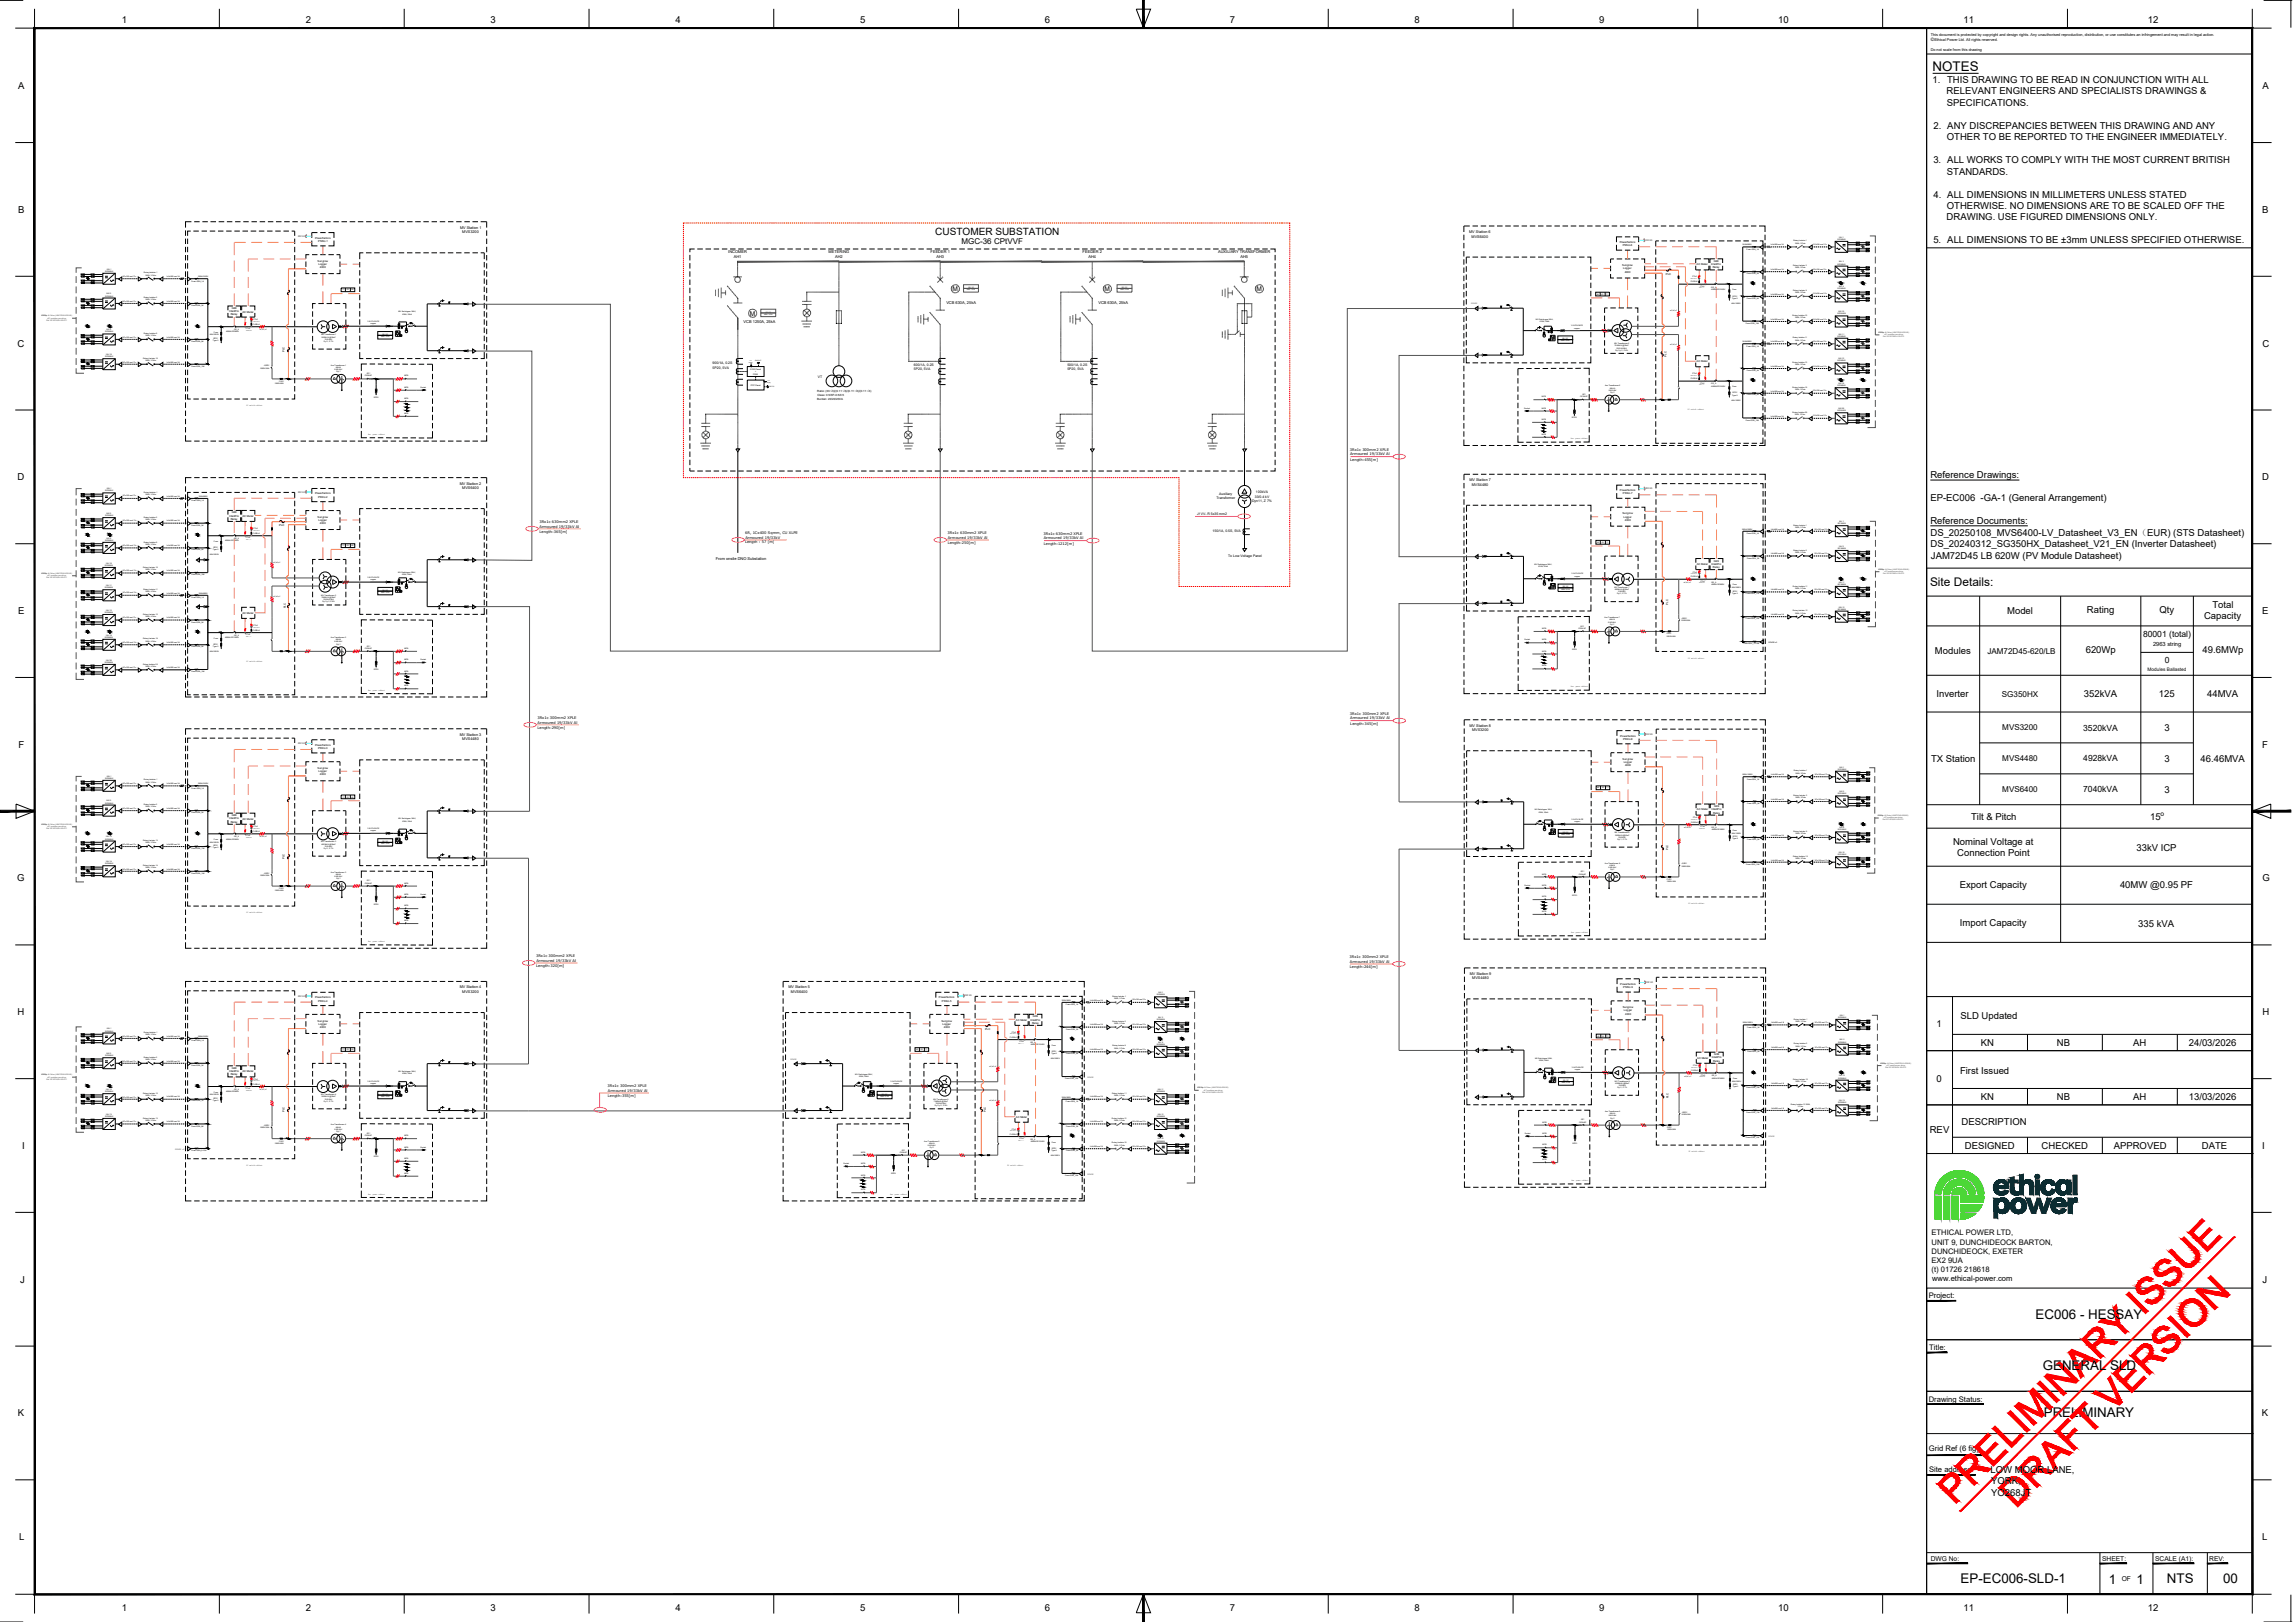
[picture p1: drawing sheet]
<svg xmlns="http://www.w3.org/2000/svg" width="841mm" height="594mm" viewBox="0 0 841 594" stroke-linecap="round" stroke-linejoin="round" font-family="sans-serif">
<defs><g id="words">
<g font-size="4.9">
<text x="708.2" y="25.8">NOTES</text>
<text x="746" y="483">EC006 - HESSAY</text>
<text x="748.6" y="501.9">GENERAL SLD</text>
<text x="749" y="518.9">PRELIMINARY</text>
<text x="718.5" y="579.8">EP-EC006-SLD-1</text>
<text x="772.8" y="580">1</text>
<text x="783" y="580">1</text>
<text x="794.1" y="579.8">NTS</text>
<text x="814.7" y="579.8">00</text>
</g>
<text font-size="4.4" x="707.3" y="214.8">Site Details:</text>
<text font-size="3.7" x="342.7" y="85.9">CUSTOMER SUBSTATION</text>
<g font-size="3.5">
<text x="44.6" y="8.6">1</text>
<text x="112.1" y="8.6">2</text>
<text x="179.7" y="8.5">3</text>
<text x="247.5" y="8.6">4</text>
<text x="315.2" y="8.5">5</text>
<text x="382.9" y="8.5">6</text>
<text x="450.6" y="8.5">7</text>
<text x="518.4" y="8.5">8</text>
<text x="586.1" y="8.5">9</text>
<text x="651.6" y="8.5">10</text>
<text x="719.6" y="8.5">11</text>
<text x="787.1" y="8.6">12</text>
<text x="6.6" y="32.5">A</text>
<text x="708.2" y="30.4">1. THIS DRAWING TO BE READ IN CONJUNCTION WITH ALL</text>
<text x="713.4" y="34.6">RELEVANT ENGINEERS AND SPECIALISTS DRAWINGS &amp;</text>
<text x="829.1" y="32.5">A</text>
<text x="713.4" y="38.8">SPECIFICATIONS.</text>
<text x="708.5" y="47.2">2. ANY DISCREPANCIES BETWEEN THIS DRAWING AND ANY</text>
<text x="713.4" y="51.4">OTHER TO BE REPORTED TO THE ENGINEER IMMEDIATELY.</text>
<text x="708.5" y="59.7">3. ALL WORKS TO COMPLY WITH THE MOST CURRENT BRITISH</text>
<text x="713.4" y="64">STANDARDS.</text>
<text x="6.6" y="77.9">B</text>
<text x="708.6" y="72.4">4. ALL DIMENSIONS IN MILLIMETERS UNLESS STATED</text>
<text x="713.4" y="76.6">OTHERWISE. NO DIMENSIONS ARE TO BE SCALED OFF THE</text>
<text x="829" y="77.9">B</text>
<text x="713.4" y="80.7">DRAWING. USE FIGURED DIMENSIONS ONLY.</text>
<text x="708.5" y="89.1">5. ALL DIMENSIONS TO BE ±3mm UNLESS SPECIFIED OTHERWISE.</text>
<text x="6.4" y="126.9">C</text>
<text x="829.1" y="126.9">C</text>
<text x="6.4" y="175.9">D</text>
<text x="707.4" y="175.1">Reference Drawings:</text>
<text x="829" y="175.9">D</text>
<text x="707.4" y="183.5">EP-EC006 -GA-1 (General Arrangement)</text>
<text x="707.4" y="191.9">Reference Documents:</text>
<text x="707.4" y="196.2">DS_20250108_MVS6400-LV_Datasheet_V3_EN（EUR) (STS Datasheet)</text>
<text x="707.4" y="200.4">DS_20240312_SG350HX_Datasheet_V21_EN (Inverter Datasheet)</text>
<text x="707.6" y="204.7">JAM72D45 LB 620W (PV Module Datasheet)</text>
<text x="6.6" y="224.9">E</text>
<text x="735.5" y="225">Model</text>
<text x="764.8" y="224.7">Rating</text>
<text x="791.4" y="224.7">Qty</text>
<text x="807.7" y="226.8">Capacity</text>
<text x="810.8" y="222.6">Total</text>
<text x="829" y="224.9">E</text>
<text x="709.1" y="239.5">Modules</text>
<text x="764.3" y="239.2">620Wp</text>
<text x="807.2" y="239.2">49.6MWp</text>
<text x="709.6" y="255.3">Inverter</text>
<text x="763.7" y="255.3">352kVA</text>
<text x="791.1" y="255.3">125</text>
<text x="808.8" y="255.3">44MVA</text>
<text x="793.2" y="267.7">3</text>
<text x="6.8" y="273.9">F</text>
<text x="829" y="273.9">F</text>
<text x="707.7" y="279">TX Station</text>
<text x="793.2" y="279">3</text>
<text x="806.4" y="279">46.46MVA</text>
<text x="793.2" y="290.3">3</text>
<text x="722.3" y="300.3">Tilt &amp; Pitch</text>
<text x="787.9" y="300.2">15</text>
<text x="715.7" y="309.4">Nominal Voltage at</text>
<text x="782.9" y="311.5">33kV ICP</text>
<text x="717.3" y="313.6">Connection Point</text>
<text x="6.3" y="322.8">G</text>
<text x="829.1" y="322.8">G</text>
<text x="718.1" y="325.1">Export Capacity</text>
<text x="776.9" y="325.1">40MW @0.95 PF</text>
<text x="718.2" y="339.1">Import Capacity</text>
<text x="783.6" y="339.4">335 kVA</text>
<text x="6.4" y="371.8">H</text>
<text x="829.1" y="371.8">H</text>
<text x="709.7" y="376.3">1</text>
<text x="718.4" y="373.3">SLD Updated</text>
<text x="725.8" y="383.1">KN</text>
<text x="753.8" y="383.1">NB</text>
<text x="781.7" y="383.1">AH</text>
<text x="802.1" y="383.1">24/03/2026</text>
<text x="718.3" y="393.4">First Issued</text>
<text x="709.7" y="396.2">0</text>
<text x="725.8" y="402.9">KN</text>
<text x="753.8" y="402.9">NB</text>
<text x="781.7" y="402.9">AH</text>
<text x="802.1" y="402.9">13/03/2026</text>
<text x="718.8" y="411.9">DESCRIPTION</text>
<text x="707.2" y="414.8">REV</text>
<text x="8.1" y="420.8">I</text>
<text x="720.1" y="420.8">DESIGNED</text>
<text x="748.2" y="420.8">CHECKED</text>
<text x="774.6" y="420.8">APPROVED</text>
<text x="806.9" y="420.8">DATE</text>
<text x="829" y="420.8">I</text>
<text x="7.4" y="469.8">J</text>
<text x="829.1" y="469.8">J</text>
<text x="6.5" y="518.8">K</text>
<text x="828.9" y="518.8">K</text>
<text x="729.4" y="539.4">LOW MOOR LANE,</text>
<text x="729.7" y="543.6">YORK,</text>
<text x="729.7" y="547.8">YO268JT</text>
<text x="7" y="564.2">L</text>
<text x="829" y="564.2">L</text>
<text x="44.6" y="590.1">1</text>
<text x="112.1" y="590.1">2</text>
<text x="179.7" y="590">3</text>
<text x="247.5" y="590.1">4</text>
<text x="315.2" y="590">5</text>
<text x="382.9" y="590.1">6</text>
<text x="450.6" y="590">7</text>
<text x="518.4" y="590.1">8</text>
<text x="586.1" y="590">9</text>
<text x="651.6" y="590">10</text>
<text x="719.6" y="590">11</text>
<text x="787.1" y="590.1">12</text>
</g>
<g font-size="3.1">
<text x="785.3" y="233.5">80001 (total)</text>
<text x="793.3" y="242.8">0</text>
<text x="763.4" y="267.6">3520kVA</text>
<text x="763.4" y="278.9">4928kVA</text>
<text x="763.4" y="290.2">7040kVA</text>
</g>
<g font-size="3">
<text x="728.3" y="239.4">JAM72D45-620/LB</text>
<text x="733.6" y="255.1">SG350HX</text>
<text x="733.8" y="267.5">MVS3200</text>
<text x="733.8" y="278.8">MVS4480</text>
<text x="733.8" y="290.2">MVS6400</text>
</g>
<text font-size="2.9" x="352.3" y="89.5">MGC-36 CPtVVF</text>
<g font-size="2.8">
<text x="707.8" y="452.5">ETHICAL POWER LTD,</text>
<text x="707.8" y="455.9">UNIT 9, DUNCHIDEOCK BARTON,</text>
<text x="707.8" y="459.2">DUNCHIDEOCK, EXETER</text>
<text x="707.8" y="462.6">EX2 9UA</text>
<text x="707.9" y="466">(t) 01726 218618</text>
<text x="708" y="469.3">www.ethical-power.com</text>
<text x="706.8" y="475.3">Project:</text>
<text x="707" y="494.6">Title:</text>
<text x="706.8" y="513.3">Drawing Status:</text>
<text x="706.9" y="531.4">Grid Ref (6 fig):</text>
<text x="706.9" y="539.2">Site address:</text>
</g>
<g font-size="2.4">
<text x="349.1" y="106.7">M</text>
<text x="404.8" y="106.7">M</text>
<text x="460.5" y="106.7">M</text>
<text x="274.8" y="115.6">M</text>
<text x="791.7" y="298.7">o</text>
<text x="707.5" y="571.6">DWG No:</text>
<text x="770.3" y="571.6">SHEET:</text>
<text x="789.8" y="571.6">SCALE (A1):</text>
<text x="809.6" y="571.6">REV:</text>
<text x="777.5" y="579.2">OF</text>
</g>
<text font-size="2.1" x="789" y="236.6">2963 string</text>
<g font-size="1.7">
<text x="707.6" y="15">©</text>
<text x="787" y="245.7">Modules Ballasted</text>
</g>
<g font-size="1.4">
<text x="707.6" y="13.1">This document is protected by copyright and design rights. Any unauthorised reproduction, distribution, or use constitutes an infringement and may result in legal action.</text>
<text x="708.9" y="15">Ethical Power Ltd. All rights reserved.</text>
<text x="707.5" y="18.7">Do not scale from this drawing</text>
<text x="168.6" y="83.8">MV Station 1</text>
<text x="169.4" y="85.4">MVS3200</text>
<text x="538.4" y="85.4">MV Station 6</text>
<text x="539.3" y="87">MVS6400</text>
<text x="266.9" y="92.8">INCOMER</text>
<text x="268.9" y="94.7">AH1</text>
<text x="303.6" y="92.8">METERING</text>
<text x="306" y="94.7">AH2</text>
<text x="341" y="92.8">FEEDER 1</text>
<text x="343.2" y="94.7">AH3</text>
<text x="396.7" y="92.8">FEEDER 2</text>
<text x="398.9" y="94.7">AH4</text>
<text x="446.4" y="92.8">AUXILIARY TRANSFORMER</text>
<text x="454.6" y="94.7">AH5</text>
<text x="346.8" y="111.5">VCB 630A, 25kA</text>
<text x="402.5" y="111.5">VCB 630A, 25kA</text>
<text x="272.5" y="118.4">VCB 1250A, 25kA</text>
<text x="168.5" y="177.5">MV Station 2</text>
<text x="169.4" y="179.2">MVS6400</text>
<text x="538.5" y="176.2">MV Station 7</text>
<text x="539.4" y="177.9">MVS4480</text>
<text x="262.3" y="205.2">From onsite DNO Substation</text>
<text x="168.5" y="269.5">MV Station 3</text>
<text x="538.5" y="266.2">MV Station 8</text>
<text x="539.5" y="267.9">MVS3200</text>
<text x="169.4" y="271.2">MVS4480</text>
<text x="538.6" y="357.1">MV Station 9</text>
<text x="539.5" y="358.7">MVS4480</text>
<text x="168.5" y="362">MV Station 4</text>
<text x="169.4" y="363.7">MVS3200</text>
<text x="288.9" y="362">MV Station 5</text>
<text x="289.9" y="363.7">MVS6400</text>
</g>
<g font-size="1.3">
<text x="261.2" y="133.5">900/1A, 0.2S</text>
<text x="261.2" y="135">5P20, 5VA</text>
<text x="334.9" y="134">600/1A, 0.2S</text>
<text x="334.9" y="135.6">5P20, 5VA</text>
<text x="391.2" y="134">500/1A, 0.2S</text>
<text x="391.2" y="135.6">5P20, 5VA</text>
<text x="299.7" y="138.4">VT</text>
<text x="494.7" y="165.1">3Rx1c 300mm2 XPLE</text>
<text x="494.7" y="166.8">Armoured 19/33kV Al</text>
<text x="494.8" y="168.8">Length:455[m]</text>
<text x="445.8" y="182.8">Transformer</text>
<text x="446.8" y="181.3">Auxiliary</text>
<text x="458.9" y="183.7">Dyn11, Z 7%</text>
<text x="459.8" y="182.2">33/0.4 kV</text>
<text x="460.2" y="180.7">100kVA</text>
<text x="197.7" y="191.6">3Rx1c 630mm2 XPLE</text>
<text x="438.7" y="188.7">J1VV- R 5x35 mm2</text>
<text x="197.7" y="195.2">Length:365[m]</text>
<text x="197.7" y="193.2">Armoured 19/33kV Al</text>
<text x="273.1" y="195.7">6R, 1Cx400 Sqmm, CU XLPE</text>
<text x="273.1" y="197.4">Armoured 19/33kV</text>
<text x="347.3" y="195.7">3Rx1c 630mm2 XPLE</text>
<text x="347.3" y="197.3">Armoured 19/33kV Al</text>
<text x="382.4" y="195.8">3Rx1c 630mm2 XPLE</text>
<text x="382.5" y="197.5">Armoured 19/33kV Al</text>
<text x="444.4" y="195">150/1A, 0.5S, 5VA</text>
<text x="273" y="199">Length : 57 [m]</text>
<text x="347.3" y="199.3">Length:250[m]</text>
<text x="382.5" y="199.4">Length:1212[m]</text>
<text x="450.1" y="204.1">To Low Voltage Panel</text>
<text x="196.9" y="263.4">3Rx1c 300mm2 XPLE</text>
<text x="494.7" y="261.8">3Rx1c 300mm2 XPLE</text>
<text x="494.8" y="263.5">Armoured 19/33kV Al</text>
<text x="197" y="267">Length:290[m]</text>
<text x="197" y="265.1">Armoured 19/33kV Al</text>
<text x="494.8" y="265.4">Length:345[m]</text>
<text x="196.5" y="350.6">3Rx1c 300mm2 XPLE</text>
<text x="196.6" y="352.3">Armoured 19/33kV Al</text>
<text x="494.6" y="350.9">3Rx1c 300mm2 XPLE</text>
<text x="494.7" y="352.6">Armoured 19/33kV Al</text>
<text x="196.5" y="354.2">Length:320[m]</text>
<text x="494.7" y="354.5">Length:244[m]</text>
<text x="222.7" y="398.2">3Rx1c 300mm2 XPLE</text>
<text x="222.8" y="401.9">Length:355[m]</text>
<text x="222.8" y="399.9">Armoured 19/33kV Al</text>
</g>
<g font-size="1.1">
<text x="299.5" y="143.7">Ratio: (33:√3)/(0.11:√3)/(0.11:√3)/(0.11:√3)</text>
<text x="299.5" y="146.4">Burden: 20/20/20VA</text>
<text x="299.6" y="145">Class: 0.5/3P-0.5/0.5</text>
</g>
<g font-size="1">
<text x="115.4" y="87.4">Powerfactors</text>
<text x="116.6" y="88.6">PSSU-1</text>
<text x="593.6" y="89">Powerfactors</text>
<text x="116.4" y="95.9">Sungrow</text>
<text x="594.7" y="90.1">PSSU-6</text>
<text x="628" y="95.9">G99</text>
<text x="116.8" y="97.1">Logger</text>
<text x="117.3" y="98.3">4000</text>
<text x="594.5" y="97.5">Sungrow</text>
<text x="594.9" y="98.7">Logger</text>
<text x="595.4" y="99.8">4000</text>
<text x="610.5" y="100.6">PLC</text>
<text x="621.7" y="97.2">AC Meter</text>
<text x="627.1" y="97.1">InteliPro</text>
<text x="627.6" y="98.3">Relay</text>
<text x="84.9" y="113.2">G99</text>
<text x="84" y="114.4">InteliPro</text>
<text x="84.5" y="115.5">Relay</text>
<text x="88.9" y="114.5">AC Meter</text>
<text x="104.3" y="129" transform="rotate(-90 104.3 129)">PLC</text>
<text x="610.7" y="130.7" transform="rotate(-90 610.7 130.7)">PLC</text>
<text x="621.7" y="132.7">AC Meter</text>
<text x="593.6" y="179.8">Powerfactors</text>
<text x="115.4" y="181.1">Powerfactors</text>
<text x="116.5" y="182.3">PSSU-2</text>
<text x="594.7" y="181">PSSU-7</text>
<text x="84" y="189.2">InteliPro</text>
<text x="84.5" y="190.4">Relay</text>
<text x="84.9" y="188.1">G99</text>
<text x="88.9" y="189.3">AC Meter</text>
<text x="116.4" y="189.6">Sungrow</text>
<text x="116.8" y="190.8">Logger</text>
<text x="117.3" y="192">4000</text>
<text x="594.6" y="188.4">Sungrow</text>
<text x="595" y="189.6">Logger</text>
<text x="595.5" y="190.8">4000</text>
<text x="102.4" y="192.8">PLC</text>
<text x="621.8" y="206.9">AC Meter</text>
<text x="627.2" y="206.9">InteliPro</text>
<text x="627.7" y="208">Relay</text>
<text x="628.1" y="205.7">G99</text>
<text x="611.3" y="221.5" transform="rotate(-90 611.3 221.5)">PLC</text>
<text x="88.9" y="224.8">AC Meter</text>
<text x="104.7" y="222.8" transform="rotate(-90 104.7 222.8)">PLC</text>
<text x="593.7" y="269.8">Powerfactors</text>
<text x="115.4" y="273.1">Powerfactors</text>
<text x="116.5" y="274.3">PSSU-3</text>
<text x="594.8" y="270.9">PSSU-8</text>
<text x="116.4" y="281.7">Sungrow</text>
<text x="594.6" y="278.3">Sungrow</text>
<text x="595" y="279.5">Logger</text>
<text x="595.5" y="280.7">4000</text>
<text x="116.8" y="282.8">Logger</text>
<text x="117.3" y="284">4000</text>
<text x="84.9" y="298.9">G99</text>
<text x="621.9" y="296.9">AC Meter</text>
<text x="627.3" y="296.8">InteliPro</text>
<text x="627.8" y="298">Relay</text>
<text x="628.1" y="295.6">G99</text>
<text x="84" y="300.1">InteliPro</text>
<text x="84.5" y="301.3">Relay</text>
<text x="88.9" y="300.2">AC Meter</text>
<text x="611.3" y="311.4" transform="rotate(-90 611.3 311.4)">PLC</text>
<text x="104.3" y="314.7" transform="rotate(-90 104.3 314.7)">PLC</text>
<text x="115.4" y="365.6">Powerfactors</text>
<text x="344.1" y="365.6">Powerfactors</text>
<text x="593.8" y="360.7">Powerfactors</text>
<text x="594.9" y="361.9">PSSU-9</text>
<text x="116.5" y="366.8">PSSU-4</text>
<text x="345.2" y="366.8">PSSU-5</text>
<text x="594.7" y="369.2">Sungrow</text>
<text x="595.1" y="370.4">Logger</text>
<text x="595.6" y="371.6">4000</text>
<text x="116.4" y="374.2">Sungrow</text>
<text x="116.8" y="375.4">Logger</text>
<text x="117.3" y="376.5">4000</text>
<text x="345" y="374.2">Sungrow</text>
<text x="345.4" y="375.4">Logger</text>
<text x="345.9" y="376.5">4000</text>
<text x="361" y="377.3">PLC</text>
<text x="372.3" y="373.9">AC Meter</text>
<text x="377.7" y="373.8">InteliPro</text>
<text x="378.2" y="375">Relay</text>
<text x="378.5" y="372.6">G99</text>
<text x="622" y="387.8">AC Meter</text>
<text x="627.3" y="387.7">InteliPro</text>
<text x="627.8" y="388.8">Relay</text>
<text x="628.2" y="386.5">G99</text>
<text x="84" y="392.7">InteliPro</text>
<text x="84.5" y="393.8">Relay</text>
<text x="84.9" y="391.5">G99</text>
<text x="88.9" y="392.7">AC Meter</text>
<text x="104.3" y="407.3" transform="rotate(-90 104.3 407.3)">PLC</text>
<text x="361.3" y="407.3" transform="rotate(-90 361.3 407.3)">PLC</text>
<text x="611.4" y="402.3" transform="rotate(-90 611.4 402.3)">PLC</text>
<text x="372.3" y="409.4">AC Meter</text>
</g>
<g font-size=".9">
<text x="109.2" y="86.8">PPC FO</text>
<text x="603" y="88.2">PPC FO</text>
<text x="603.1" y="179.2">PPC FO</text>
<text x="109.2" y="180.4">PPC FO</text>
<text x="603.2" y="269.1">PPC FO</text>
<text x="109.2" y="272.5">PPC FO</text>
<text x="109.2" y="365">PPC FO</text>
<text x="353.6" y="364.9">PPC FO</text>
<text x="603.2" y="360.1">PPC FO</text>
</g>
<g font-size=".7">
<text x="638.6" y="89.8">350A/800V</text>
<text x="648.8" y="89.8">1x3x300 mm² Al</text>
<text x="657.2" y="88.4">Rotary Isolator 1</text>
<text x="657.8" y="89.3">350A, 3 Pole</text>
<text x="664.5" y="89.7">3Cx150 mm² Cu</text>
<text x="673.4" y="87.9">SG350HX</text>
<text x="674" y="87.1">INV 1</text>
<text x="640" y="91.5">Fuse+QSA_1#</text>
<text x="38.5" y="99.5">SG350HX</text>
<text x="39.2" y="98.7">INV 1</text>
<text x="45" y="101.5">3Cx150 mm² Cu</text>
<text x="52.7" y="100.1">Rotary Isolator 1</text>
<text x="53.3" y="100.9">350A, 3 Pole</text>
<text x="61" y="101.5">1x3x300 mm² Al</text>
<text x="72.6" y="101.5">260A/1000V</text>
<text x="620.3" y="101.6">PTx2</text>
<text x="640.1" y="100.5">Fuse+QSA_2#</text>
<text x="648.8" y="98.9">1x3x300 mm² Al</text>
<text x="657.1" y="97.5">Rotary Isolator 2</text>
<text x="657.8" y="98.3">350A, 3 Pole</text>
<text x="664.5" y="98.8">3Cx150 mm² Cu</text>
<text x="673.4" y="96.9">SG350HX</text>
<text x="673.9" y="96.1">INV 2</text>
<text x="39.1" y="107.8">INV 2</text>
<text x="70.2" y="103.1">Fuse+QSA_1#</text>
<text x="125.5" y="106.4">71</text>
<text x="127.1" y="106.4">63</text>
<text x="128.8" y="106.4">49</text>
<text x="354.3" y="106.4">50N / 51N</text>
<text x="354.9" y="105.5">50 / 51</text>
<text x="410.6" y="106.4">50N / 51N</text>
<text x="411.1" y="105.5">50 / 51</text>
<text x="585.2" y="108">49</text>
<text x="586.9" y="108">63</text>
<text x="588.6" y="108">71</text>
<text x="619.6" y="103.4">FUSEx3</text>
<text x="623" y="105">CTx2</text>
<text x="627.1" y="105.3">QS_A</text>
<text x="627.1" y="106.1">4000A/3P/1000V</text>
<text x="634.9" y="106.4">Fuse</text>
<text x="648.8" y="107.9">1x3x300 mm² Al</text>
<text x="657.1" y="106.6">Rotary Isolator 9</text>
<text x="657.8" y="107.4">350A, 3 Pole</text>
<text x="664.5" y="107.8">3Cx150 mm² Cu</text>
<text x="673.4" y="106">SG350HX</text>
<text x="673.9" y="105.2">INV 9</text>
<text x="38.5" y="108.6">SG350HX</text>
<text x="45" y="110.5">3Cx150 mm² Cu</text>
<text x="52.7" y="109.2">Rotary Isolator 2</text>
<text x="53.3" y="110">350A, 3 Pole</text>
<text x="61" y="110.5">1x3x300 mm² Al</text>
<text x="70.1" y="112.1">Fuse+QSA_2#</text>
<text x="634.5" y="111.2">40A/1000V</text>
<text x="634.7" y="109.4">Type II</text>
<text x="634.9" y="108.6">SPD1</text>
<text x="640.1" y="109.4">Fuse+QSA_9#</text>
<text x="15.2" y="115.9">620Wp JA Solar (JAM72D45-620/LB)</text>
<text x="92.7" y="119">FUSEx3</text>
<text x="92.9" y="117.2">PTx2</text>
<text x="134.7" y="118">YJV/CU/XLPE</text>
<text x="135.8" y="118.8">copper</text>
<text x="146" y="114.4">MV Switchgear 36kV,</text>
<text x="147.5" y="115.2">630A, 25kA</text>
<text x="280" y="115.3">50N / 51N</text>
<text x="280.6" y="114.5">50 / 51</text>
<text x="562.9" y="117.1">MV Switchgear 36kV,</text>
<text x="564.3" y="117.9">630A, 25kA</text>
<text x="575.8" y="119.5">YJV/CU/XLPE</text>
<text x="612.1" y="114.1">a1,b1,c1</text>
<text x="639.7" y="118.6">Fuse+QSA_10#</text>
<text x="648.8" y="117.1">1x3x300 mm² Al</text>
<text x="656.9" y="115.8">Rotary Isolator 10</text>
<text x="657.8" y="116.6">350A, 3 Pole</text>
<text x="664.5" y="117">3Cx150 mm² Cu</text>
<text x="673.4" y="115.2">SG350HX</text>
<text x="673.8" y="114.4">INV 10</text>
<text x="38.5" y="121.8">SG350HX</text>
<text x="39.1" y="120.9">INV 9</text>
<text x="45" y="123.7">3Cx150 mm² Cu</text>
<text x="52.7" y="122.4">Rotary Isolator 9</text>
<text x="53.3" y="123.2">350A, 3 Pole</text>
<text x="61" y="123.7">1x3x300 mm² Al</text>
<text x="70.1" y="125.2">Fuse+QSA_9#</text>
<text x="76.9" y="122.9">40A/1000V</text>
<text x="78" y="125">Type II</text>
<text x="78.2" y="124.2">SPD1</text>
<text x="78.4" y="122">Fuse</text>
<text x="82.9" y="121.7">4000A/3P/800V</text>
<text x="85.8" y="120.9">QS_A</text>
<text x="90.1" y="120.6">CTx2</text>
<text x="95.2" y="121">a1,b1,c1</text>
<text x="117.8" y="122.8">MV Transformer 1</text>
<text x="117.8" y="123.6">3520kVA @30oC</text>
<text x="118.7" y="125.3">Dy11, Z 7%</text>
<text x="119.1" y="124.5">33/0.8kV</text>
<text x="139.7" y="123.5">50N / 51N</text>
<text x="140.2" y="122.7">50 / 51</text>
<text x="572.1" y="125.1">50N / 51N</text>
<text x="572.6" y="124.3">50 / 51</text>
<text x="576.9" y="120.3">copper</text>
<text x="638.6" y="125.3">350A/800V</text>
<text x="648.8" y="125.3">1x3x300 mm² Al</text>
<text x="657" y="123.9">Rotary Isolator 11</text>
<text x="657.8" y="124.7">350A, 3 Pole</text>
<text x="664.5" y="125.2">3Cx150 mm² Cu</text>
<text x="673.4" y="123.4">SG350HX</text>
<text x="673.8" y="122.6">INV 11</text>
<text x="688.3" y="121.9">620Wp JA Solar (JAM72D45-620/LB)</text>
<text x="38.5" y="130.9">SG350HX</text>
<text x="38.9" y="130">INV 10</text>
<text x="52.5" y="131.4">Rotary Isolator 10</text>
<text x="591.6" y="126.1">MV Transformer 6</text>
<text x="591.7" y="126.9">7040kVA @30oC</text>
<text x="592" y="128.5">Dy11y11, Z 8%</text>
<text x="592.4" y="127.7">33/0.8-0.8kV</text>
<text x="612.1" y="126.5">a1,b1,c1</text>
<text x="640" y="127">Fuse+QSA_1#</text>
<text x="673.8" y="131.6">INV 12</text>
<text x="45" y="132.8">3Cx150 mm² Cu</text>
<text x="53.3" y="132.2">350A, 3 Pole</text>
<text x="61" y="132.8">1x3x300 mm² Al</text>
<text x="70.1" y="134.4">Fuse+QSA_10#</text>
<text x="95.3" y="135">1000V/50A</text>
<text x="96.7" y="134.2">-QSD1</text>
<text x="121.3" y="133.9">Aux Transformer 1</text>
<text x="122.6" y="135.6">0.8/0.4kV</text>
<text x="123" y="134.7">40kVA</text>
<text x="123.3" y="136.4">Dy11</text>
<text x="133.6" y="137.9">C63A/4P</text>
<text x="134.4" y="137.1">QF1</text>
<text x="148.2" y="137.9">MCB</text>
<text x="275" y="135.4">G100 Panel</text>
<text x="276.1" y="137.2">PQM</text>
<text x="276.7" y="136.3">+</text>
<text x="620.3" y="137.1">PTx2</text>
<text x="640.1" y="135.9">Fuse+QSA_2#</text>
<text x="648.8" y="134.3">1x3x300 mm² Al</text>
<text x="656.9" y="133">Rotary Isolator 12</text>
<text x="657.8" y="133.8">350A, 3 Pole</text>
<text x="664.5" y="134.3">3Cx150 mm² Cu</text>
<text x="673.4" y="132.4">SG350HX</text>
<text x="100.7" y="140.7">1000V/40A</text>
<text x="102.4" y="139.9">FUD1</text>
<text x="148.2" y="142">MCB</text>
<text x="154.1" y="142">Socket</text>
<text x="275.1" y="141.3">PPC Panel</text>
<text x="588.2" y="141.4">Aux Transformer 6</text>
<text x="589.5" y="143.1">0.8/0.4kV</text>
<text x="590" y="142.3">40kVA</text>
<text x="590.2" y="143.9">Dy11</text>
<text x="619.6" y="138.9">FUSEx3</text>
<text x="623" y="140.5">CTx2</text>
<text x="627.1" y="140.8">QS_A</text>
<text x="627.1" y="141.6">4000A/3P/1000V</text>
<text x="634.9" y="141.9">Fuse</text>
<text x="648.8" y="143.4">1x3x300 mm² Al</text>
<text x="656.9" y="142">Rotary Isolator 19</text>
<text x="657.8" y="142.9">350A, 3 Pole</text>
<text x="664.5" y="143.3">3Cx150 mm² Cu</text>
<text x="673.4" y="141.4">SG350HX</text>
<text x="673.8" y="140.6">INV 19</text>
<text x="90.3" y="148.7">LV switch cabinet</text>
<text x="137" y="145.6">SPD3</text>
<text x="148.2" y="146.2">MCB</text>
<text x="558.6" y="149.7">Socket</text>
<text x="565.1" y="149.7">MCB</text>
<text x="565.1" y="145.6">MCB</text>
<text x="579.1" y="145.6">C63A/4P</text>
<text x="579.9" y="144.7">QF1</text>
<text x="634.5" y="146.7">40A/1000V</text>
<text x="634.7" y="144.9">Type II</text>
<text x="634.9" y="144.1">SPD1</text>
<text x="640.1" y="144.8">Fuse+QSA_9#</text>
<text x="673.8" y="149.8">INV 20</text>
<text x="148.2" y="151.7">MCB</text>
<text x="565.1" y="153.9">MCB</text>
<text x="576" y="153.2">SPD3</text>
<text x="618.6" y="150.3">LV switch cabinet</text>
<text x="639.7" y="154.1">Fuse+QSA_10#</text>
<text x="648.8" y="152.6">1x3x300 mm² Al</text>
<text x="656.9" y="151.2">Rotary Isolator 20</text>
<text x="657.7" y="152.1">350A, 3 Pole</text>
<text x="664.5" y="152.5">3Cx150 mm² Cu</text>
<text x="673.4" y="150.6">SG350HX</text>
<text x="134.9" y="159.2">Aux. power cabinet</text>
<text x="565.1" y="159.3">MCB</text>
<text x="575.6" y="160.8">Aux. power cabinet</text>
<text x="39.2" y="179.2">INV 1</text>
<text x="38.5" y="180">SG350HX</text>
<text x="45" y="181.8">3Cx150 mm² Cu</text>
<text x="52.7" y="180.6">Rotary Isolator 1</text>
<text x="53.3" y="181.4">350A, 3 Pole</text>
<text x="61" y="181.9">1x3x300 mm² Al</text>
<text x="70.2" y="183.6">Fuse+QSA_1#</text>
<text x="72.8" y="182">350A/800V</text>
<text x="38.5" y="189">SG350HX</text>
<text x="39.1" y="188.2">INV 2</text>
<text x="45" y="190.9">3Cx150 mm² Cu</text>
<text x="52.7" y="189.6">Rotary Isolator 2</text>
<text x="53.3" y="190.5">350A, 3 Pole</text>
<text x="61" y="191">1x3x300 mm² Al</text>
<text x="674.1" y="191.2">INV 1</text>
<text x="39.1" y="197.3">INV 9</text>
<text x="70.1" y="192.6">Fuse+QSA_2#</text>
<text x="85.8" y="197.5">QS_A</text>
<text x="90.1" y="197.2">CTx2</text>
<text x="92.7" y="195.6">FUSEx3</text>
<text x="92.9" y="193.7">PTx2</text>
<text x="638.5" y="194">260A/1000V</text>
<text x="640.1" y="195.6">Fuse+QSA_1#</text>
<text x="648.9" y="193.9">1x3x300 mm² Al</text>
<text x="657.2" y="192.6">Rotary Isolator 1</text>
<text x="657.9" y="193.4">350A, 3 Pole</text>
<text x="664.9" y="194">3Cx150 mm² Cu</text>
<text x="673.5" y="192">SG350HX</text>
<text x="38.5" y="198.1">SG350HX</text>
<text x="45" y="200">3Cx150 mm² Cu</text>
<text x="52.7" y="198.7">Rotary Isolator 9</text>
<text x="53.3" y="199.5">350A, 3 Pole</text>
<text x="61" y="200">1x3x300 mm² Al</text>
<text x="70.1" y="201.5">Fuse+QSA_9#</text>
<text x="76.9" y="203.3">40A/1000V</text>
<text x="78" y="201.5">Type II</text>
<text x="78.2" y="200.7">SPD1</text>
<text x="78.4" y="198.5">Fuse</text>
<text x="82.5" y="198.3">4000A/3P/1000V</text>
<text x="125.5" y="200.1">71</text>
<text x="127.1" y="200.1">63</text>
<text x="128.8" y="200.1">49</text>
<text x="585.3" y="198.9">49</text>
<text x="587" y="198.9">63</text>
<text x="588.7" y="198.9">71</text>
<text x="648.9" y="203">1x3x300 mm² Al</text>
<text x="657.2" y="201.6">Rotary Isolator 2</text>
<text x="657.9" y="202.5">350A, 3 Pole</text>
<text x="664.9" y="203">3Cx150 mm² Cu</text>
<text x="673.5" y="201.1">SG350HX</text>
<text x="674" y="200.3">INV 2</text>
<text x="38.4" y="207.3">SG350HX</text>
<text x="38.9" y="206.5">INV 10</text>
<text x="45" y="209.1">3Cx150 mm² Cu</text>
<text x="52.5" y="207.9">Rotary Isolator 10</text>
<text x="53.3" y="208.7">350A, 3 Pole</text>
<text x="61" y="209.2">1x3x300 mm² Al</text>
<text x="100.2" y="206.2">a1,b1,c1</text>
<text x="145.9" y="209.9">MV Switchgear 36kV,</text>
<text x="562.4" y="206.9">MV Switchgear 36kV,</text>
<text x="563.8" y="207.7">630A, 25kA</text>
<text x="620.4" y="209.7">PTx2</text>
<text x="640.2" y="204.6">Fuse+QSA_2#</text>
<text x="688.3" y="208.6">620Wp JA Solar (JAM72D45-620/LB)</text>
<text x="15.2" y="210.2">620Wp JA Solar (JAM72D45-620/LB)</text>
<text x="38.4" y="215.5">SG350HX</text>
<text x="38.9" y="214.7">INV 11</text>
<text x="70.1" y="210.7">Fuse+QSA_10#</text>
<text x="134.7" y="211.6">YJV/CU/XLPE</text>
<text x="135.8" y="212.4">copper</text>
<text x="147.4" y="210.7">630A, 25kA</text>
<text x="572.2" y="216">50N / 51N</text>
<text x="572.7" y="215.2">50 / 51</text>
<text x="575.9" y="210.4">YJV/CU/XLPE</text>
<text x="577" y="211.2">copper</text>
<text x="591.7" y="215.3">MV Transformer 7</text>
<text x="617.1" y="213.5">a1,b1,c1</text>
<text x="619.6" y="211.5">FUSEx3</text>
<text x="623.1" y="213.1">CTx2</text>
<text x="627.2" y="213.4">QS_A</text>
<text x="627.2" y="214.2">4000A/3P/800V</text>
<text x="634.6" y="215.4">40A/1000V</text>
<text x="635" y="214.4">Fuse</text>
<text x="657.1" y="214.8">Rotary Isolator 11</text>
<text x="657.9" y="215.7">350A, 3 Pole</text>
<text x="673.5" y="214.2">SG350HX</text>
<text x="673.9" y="213.4">INV 11</text>
<text x="45" y="217.3">3Cx150 mm² Cu</text>
<text x="52.5" y="216">Rotary Isolator 11</text>
<text x="53.3" y="216.8">350A, 4 Pole</text>
<text x="61" y="217.4">1x3x300 mm² Al</text>
<text x="70.2" y="219.1">Fuse+QSA_1#</text>
<text x="72.8" y="217.4">350A/800V</text>
<text x="100.2" y="218.6">a1,b1,c1</text>
<text x="117.7" y="218.2">MV Transformer 2</text>
<text x="117.8" y="219">7040kVA @30oC</text>
<text x="118.2" y="220.7">Dy11y11,Z 8%</text>
<text x="118.5" y="219.9">33/0.8-0.8kV</text>
<text x="139.7" y="217.2">50N / 51N</text>
<text x="140.2" y="216.4">50 / 51</text>
<text x="591.8" y="216.1">4928kVA @30oC</text>
<text x="592.6" y="217.7">Dy11, Z 7%</text>
<text x="593" y="216.9">33/0.8kV</text>
<text x="634.8" y="217.5">Type II</text>
<text x="635" y="216.7">SPD1</text>
<text x="639.8" y="217.6">Fuse+QSA_11#</text>
<text x="648.9" y="216.2">1x3x300 mm² Al</text>
<text x="664.9" y="216.2">3Cx150 mm² Cu</text>
<text x="38.4" y="224.5">SG350HX</text>
<text x="38.9" y="223.7">INV 12</text>
<text x="45" y="226.4">3Cx150 mm² Cu</text>
<text x="52.5" y="225.1">Rotary Isolator 12</text>
<text x="53.3" y="225.9">350A, 4 Pole</text>
<text x="61" y="226.5">1x3x300 mm² Al</text>
<text x="588" y="226.4">Aux Transformer 7</text>
<text x="589.8" y="227.2">40kVA</text>
<text x="616.1" y="227.5">1000V/50A</text>
<text x="616.2" y="226.7">-QSD1</text>
<text x="639.8" y="226.8">Fuse+QSA_12#</text>
<text x="648.9" y="225.2">1x3x300 mm² Al</text>
<text x="657" y="223.9">Rotary Isolator 12</text>
<text x="657.9" y="224.7">350A, 3 Pole</text>
<text x="664.9" y="225.3">3Cx150 mm² Cu</text>
<text x="673.5" y="223.3">SG350HX</text>
<text x="673.9" y="222.5">INV 12</text>
<text x="38.4" y="233.6">SG350HX</text>
<text x="38.9" y="232.8">INV 19</text>
<text x="70.1" y="228.1">Fuse+QSA_2#</text>
<text x="78.4" y="234">Fuse</text>
<text x="82.5" y="233.8">4000A/3P/1000V</text>
<text x="85.8" y="232.9">QS_A</text>
<text x="90.1" y="232.6">CTx2</text>
<text x="92.7" y="231.1">FUSEx3</text>
<text x="92.9" y="229.2">PTx2</text>
<text x="121.2" y="233.7">Aux Transformer 2</text>
<text x="565.1" y="230.4">MCB</text>
<text x="578.5" y="230.4">C63A/4P</text>
<text x="579.2" y="229.6">QF1</text>
<text x="589.4" y="228">0.8/0.4kV</text>
<text x="590" y="228.8">Dy11</text>
<text x="610.7" y="233.2">1000V/40A</text>
<text x="610.8" y="232.4">FUD1</text>
<text x="45" y="235.4">3Cx150 mm² Cu</text>
<text x="52.5" y="234.2">Rotary Isolator 19</text>
<text x="53.3" y="235">350A, 4 Pole</text>
<text x="61" y="235.6">1x3x300 mm² Al</text>
<text x="70.1" y="237">Fuse+QSA_9#</text>
<text x="76.9" y="238.8">40A/1000V</text>
<text x="78" y="237">Type II</text>
<text x="78.2" y="236.2">SPD1</text>
<text x="122.6" y="235.3">0.8/0.4kV</text>
<text x="123" y="234.5">40kVA</text>
<text x="123.3" y="236.1">Dy11</text>
<text x="133.6" y="237.7">C63A/4P</text>
<text x="134.4" y="236.9">QF1</text>
<text x="148.2" y="237.7">MCB</text>
<text x="558.7" y="234.5">Socket</text>
<text x="565.1" y="234.5">MCB</text>
<text x="565.1" y="238.7">MCB</text>
<text x="576.1" y="238.1">SPD3</text>
<text x="638.9" y="236">Fuse+QSA_13-14#</text>
<text x="648.1" y="235.4">SPARE x2</text>
<text x="38.4" y="242.8">SG350HX</text>
<text x="38.9" y="241.9">INV 20</text>
<text x="45" y="244.6">3Cx150 mm² Cu</text>
<text x="52.5" y="243.4">Rotary Isolator 20</text>
<text x="53.3" y="244.2">350A, 4 Pole</text>
<text x="61" y="244.7">1x3x300 mm² Al</text>
<text x="90.3" y="242.5">LV switch cabinet</text>
<text x="137" y="245.4">SPD3</text>
<text x="148.2" y="241.8">MCB</text>
<text x="148.2" y="246">MCB</text>
<text x="154.1" y="241.8">Socket</text>
<text x="565.1" y="244.1">MCB</text>
<text x="618.7" y="241.2">LV switch cabinet</text>
<text x="70.1" y="246.2">Fuse+QSA_10#</text>
<text x="148.2" y="251.4">MCB</text>
<text x="575.7" y="251.7">Aux. power cabinet</text>
<text x="134.9" y="253">Aux. power cabinet</text>
<text x="673.5" y="282">SG350HX</text>
<text x="674.2" y="281.1">INV 1</text>
<text x="38.5" y="285.3">SG350HX</text>
<text x="39.2" y="284.5">INV 1</text>
<text x="45" y="287.2">3Cx150 mm² Cu</text>
<text x="52.7" y="285.8">Rotary Isolator 1</text>
<text x="53.3" y="286.7">350A, 3 Pole</text>
<text x="61" y="287.2">1x3x300 mm² Al</text>
<text x="72.6" y="287.2">260A/1000V</text>
<text x="638.6" y="283.9">260A/1000V</text>
<text x="640.2" y="285.6">Fuse+QSA_1#</text>
<text x="649" y="283.9">1x3x300 mm² Al</text>
<text x="657.3" y="282.5">Rotary Isolator 1</text>
<text x="657.9" y="283.3">350A, 3 Pole</text>
<text x="665" y="283.9">3Cx150 mm² Cu</text>
<text x="39.1" y="293.5">INV 2</text>
<text x="70.2" y="288.9">Fuse+QSA_1#</text>
<text x="125.5" y="292.1">71</text>
<text x="127.1" y="292.1">63</text>
<text x="128.8" y="292.1">49</text>
<text x="585.3" y="288.8">49</text>
<text x="587.1" y="288.8">63</text>
<text x="588.8" y="288.8">71</text>
<text x="649" y="292.9">1x3x300 mm² Al</text>
<text x="657.3" y="291.6">Rotary Isolator 2</text>
<text x="657.9" y="292.4">350A, 3 Pole</text>
<text x="665" y="293">3Cx150 mm² Cu</text>
<text x="673.5" y="291">SG350HX</text>
<text x="674.1" y="290.2">INV 2</text>
<text x="38.5" y="294.3">SG350HX</text>
<text x="45" y="296.3">3Cx150 mm² Cu</text>
<text x="52.7" y="294.9">Rotary Isolator 2</text>
<text x="53.3" y="295.7">350A, 3 Pole</text>
<text x="61" y="296.3">1x3x300 mm² Al</text>
<text x="70.1" y="297.9">Fuse+QSA_2#</text>
<text x="562.4" y="296.8">MV Switchgear 36kV,</text>
<text x="563.9" y="297.6">630A, 25kA</text>
<text x="620.4" y="299.6">PTx2</text>
<text x="640.3" y="294.5">Fuse+QSA_2#</text>
<text x="688.1" y="298.8">620Wp JA Solar (JAM72D45-620/LB)</text>
<text x="15.2" y="302.2">620Wp JA Solar (JAM72D45-620/LB)</text>
<text x="92.7" y="304.8">FUSEx3</text>
<text x="92.9" y="303">PTx2</text>
<text x="134.7" y="303.7">YJV/CU/XLPE</text>
<text x="135.8" y="304.5">copper</text>
<text x="146" y="300.1">MV Switchgear 36kV,</text>
<text x="147.5" y="300.9">630A, 25kA</text>
<text x="572.2" y="305.9">50N / 51N</text>
<text x="572.8" y="305.1">50 / 51</text>
<text x="575.9" y="300.3">YJV/CU/XLPE</text>
<text x="577" y="301.2">copper</text>
<text x="591.7" y="305.2">MV Transformer 8</text>
<text x="617.2" y="303.4">a1,b1,c1</text>
<text x="619.7" y="301.4">FUSEx3</text>
<text x="623.2" y="303">CTx2</text>
<text x="627.3" y="303.3">QS_A</text>
<text x="627.3" y="304.1">4000A/3P/800V</text>
<text x="634.7" y="305.3">40A/1000V</text>
<text x="635" y="304.4">Fuse</text>
<text x="657.3" y="304.8">Rotary Isolator 9</text>
<text x="657.9" y="305.6">350A, 3 Pole</text>
<text x="673.5" y="304.1">SG350HX</text>
<text x="674.1" y="303.3">INV 9</text>
<text x="38.5" y="307.5">SG350HX</text>
<text x="38.9" y="306.7">INV 13</text>
<text x="45" y="309.5">3Cx150 mm² Cu</text>
<text x="52.5" y="308.1">Rotary Isolator 13</text>
<text x="53.3" y="308.9">350A, 3 Pole</text>
<text x="61" y="309.4">1x3x300 mm² Al</text>
<text x="70.1" y="310.9">Fuse+QSA_13#</text>
<text x="76.9" y="308.6">40A/1000V</text>
<text x="78" y="310.7">Type II</text>
<text x="78.2" y="309.9">SPD1</text>
<text x="78.4" y="307.7">Fuse</text>
<text x="82.9" y="307.5">4000A/3P/800V</text>
<text x="85.8" y="306.6">QS_A</text>
<text x="90.1" y="306.3">CTx2</text>
<text x="95.2" y="306.7">a1,b1,c1</text>
<text x="117.7" y="308.5">MV Transformer 3</text>
<text x="117.9" y="309.4">4928kVA @30oC</text>
<text x="118.7" y="311">Dy11, Z 7%</text>
<text x="119.1" y="310.2">33/0.8kV</text>
<text x="139.7" y="309.3">50N / 51N</text>
<text x="140.2" y="308.4">50 / 51</text>
<text x="591.9" y="306">3520kVA @30oC</text>
<text x="592.7" y="307.7">Dy11, Z 7%</text>
<text x="593.1" y="306.8">33/0.8kV</text>
<text x="634.9" y="307.4">Type II</text>
<text x="635" y="306.6">SPD1</text>
<text x="640.3" y="307.5">Fuse+QSA_9#</text>
<text x="649" y="306.1">1x3x300 mm² Al</text>
<text x="665" y="306.1">3Cx150 mm² Cu</text>
<text x="38.5" y="316.6">SG350HX</text>
<text x="38.9" y="315.8">INV 14</text>
<text x="52.5" y="317.1">Rotary Isolator 14</text>
<text x="53.3" y="318">350A, 3 Pole</text>
<text x="588.1" y="316.3">Aux Transformer 8</text>
<text x="589.4" y="317.9">0.8/0.4kV</text>
<text x="589.9" y="317.1">40kVA</text>
<text x="616.2" y="317.4">1000V/50A</text>
<text x="616.2" y="316.6">-QSD1</text>
<text x="639.9" y="316.8">Fuse+QSA_10#</text>
<text x="649" y="315.2">1x3x300 mm² Al</text>
<text x="657.1" y="313.8">Rotary Isolator 10</text>
<text x="657.9" y="314.6">350A, 3 Pole</text>
<text x="665" y="315.2">3Cx150 mm² Cu</text>
<text x="673.5" y="313.2">SG350HX</text>
<text x="673.9" y="312.4">INV 10</text>
<text x="45" y="318.5">3Cx150 mm² Cu</text>
<text x="61" y="318.5">1x3x300 mm² Al</text>
<text x="70.1" y="320.1">Fuse+QSA_14#</text>
<text x="95.3" y="320.8">1000V/50A</text>
<text x="96.7" y="320">-QSD1</text>
<text x="121.2" y="319.7">Aux Transformer 3</text>
<text x="122.6" y="321.3">0.8/0.4kV</text>
<text x="123" y="320.5">40kVA</text>
<text x="123.3" y="322.1">Dy11</text>
<text x="133.6" y="323.7">C63A/4P</text>
<text x="134.4" y="322.8">QF1</text>
<text x="148.2" y="323.7">MCB</text>
<text x="565.2" y="320.3">MCB</text>
<text x="578.6" y="320.3">C63A/4P</text>
<text x="579.3" y="319.5">QF1</text>
<text x="590.1" y="318.7">Dy11</text>
<text x="610.8" y="323.1">1000V/40A</text>
<text x="610.9" y="322.3">FUD1</text>
<text x="100.7" y="326.4">1000V/40A</text>
<text x="102.4" y="325.6">FUD1</text>
<text x="148.2" y="327.8">MCB</text>
<text x="154.1" y="327.8">Socket</text>
<text x="558.7" y="324.4">Socket</text>
<text x="565.2" y="324.5">MCB</text>
<text x="565.2" y="328.6">MCB</text>
<text x="576.2" y="328">SPD3</text>
<text x="90.3" y="334.4">LV switch cabinet</text>
<text x="137" y="331.4">SPD3</text>
<text x="148.2" y="331.9">MCB</text>
<text x="565.2" y="334">MCB</text>
<text x="618.7" y="331.1">LV switch cabinet</text>
<text x="148.2" y="337.4">MCB</text>
<text x="575.8" y="341.6">Aux. power cabinet</text>
<text x="134.9" y="345">Aux. power cabinet</text>
<text x="407.7" y="365.1">Rotary Isolator 1</text>
<text x="408.3" y="365.9">350A, 3 Pole</text>
<text x="423.9" y="364.6">SG350HX</text>
<text x="424.6" y="363.7">INV 1</text>
<text x="389.1" y="366.5">350A/800V</text>
<text x="390.6" y="368.2">Fuse+QSA_1#</text>
<text x="399.4" y="366.5">1x3x300 mm² Al</text>
<text x="415" y="366.4">3Cx150 mm² Cu</text>
<text x="38.5" y="377.8">SG350HX</text>
<text x="39.2" y="377">INV 1</text>
<text x="390.7" y="377.2">Fuse+QSA_2#</text>
<text x="399.4" y="375.6">1x3x300 mm² Al</text>
<text x="407.7" y="374.2">Rotary Isolator 2</text>
<text x="408.3" y="375">350A, 3 Pole</text>
<text x="415" y="375.5">3Cx150 mm² Cu</text>
<text x="423.9" y="373.6">SG350HX</text>
<text x="424.5" y="372.8">INV 2</text>
<text x="638.6" y="374.8">260A/1000V</text>
<text x="640.3" y="376.4">Fuse+QSA_1#</text>
<text x="649" y="374.7">1x3x300 mm² Al</text>
<text x="657.4" y="373.4">Rotary Isolator 1</text>
<text x="658" y="374.2">350A, 3 Pole</text>
<text x="665.1" y="374.8">3Cx150 mm² Cu</text>
<text x="673.6" y="372.8">SG350HX</text>
<text x="674.2" y="372">INV 1</text>
<text x="45" y="379.7">3Cx150 mm² Cu</text>
<text x="52.7" y="378.4">Rotary Isolator 1</text>
<text x="53.3" y="379.2">350A, 3 Pole</text>
<text x="61" y="379.7">1x3x300 mm² Al</text>
<text x="70.2" y="381.4">Fuse+QSA_1#</text>
<text x="72.6" y="379.8">260A/1000V</text>
<text x="370.1" y="380.1">FUSEx3</text>
<text x="370.8" y="378.3">PTx2</text>
<text x="373.6" y="381.7">CTx2</text>
<text x="377.7" y="382">QS_A</text>
<text x="377.7" y="382.8">4000A/3P/1000V</text>
<text x="385.4" y="383.1">Fuse</text>
<text x="407.7" y="383.3">Rotary Isolator 9</text>
<text x="423.9" y="382.7">SG350HX</text>
<text x="424.5" y="381.9">INV 9</text>
<text x="585.4" y="379.7">49</text>
<text x="587.2" y="379.7">63</text>
<text x="588.9" y="379.7">71</text>
<text x="649" y="383.9">1x3x300 mm² Al</text>
<text x="657.4" y="382.5">Rotary Isolator 2</text>
<text x="658" y="383.3">350A, 3 Pole</text>
<text x="665.1" y="383.9">3Cx150 mm² Cu</text>
<text x="673.6" y="381.9">SG350HX</text>
<text x="674.2" y="381.1">INV 2</text>
<text x="38.5" y="386.9">SG350HX</text>
<text x="39.1" y="386.1">INV 2</text>
<text x="45" y="388.8">3Cx150 mm² Cu</text>
<text x="52.7" y="387.4">Rotary Isolator 2</text>
<text x="53.3" y="388.3">350A, 3 Pole</text>
<text x="61" y="388.8">1x3x300 mm² Al</text>
<text x="125.5" y="384.7">71</text>
<text x="127.1" y="384.7">63</text>
<text x="128.8" y="384.7">49</text>
<text x="335.7" y="384.7">49</text>
<text x="337.5" y="384.7">63</text>
<text x="339.2" y="384.7">71</text>
<text x="385.1" y="387.9">40A/1000V</text>
<text x="385.3" y="386.1">Type II</text>
<text x="385.4" y="385.3">SPD1</text>
<text x="390.7" y="386.1">Fuse+QSA_9#</text>
<text x="399.4" y="384.6">1x3x300 mm² Al</text>
<text x="408.3" y="384.1">350A, 3 Pole</text>
<text x="415" y="384.5">3Cx150 mm² Cu</text>
<text x="562.5" y="387.7">MV Switchgear 36kV,</text>
<text x="564" y="388.5">630A, 25kA</text>
<text x="640.3" y="385.4">Fuse+QSA_2#</text>
<text x="689.1" y="389.5">620Wp JA Solar (JAM72D45-620/LB)</text>
<text x="15.2" y="393.9">620Wp JA Solar (JAM72D45-620/LB)</text>
<text x="70.1" y="390.4">Fuse+QSA_2#</text>
<text x="92.9" y="395.5">PTx2</text>
<text x="146" y="392.7">MV Switchgear 36kV,</text>
<text x="147.5" y="393.5">630A, 25kA</text>
<text x="313.4" y="393.8">MV Switchgear 36kV,</text>
<text x="314.9" y="394.6">630A, 25kA</text>
<text x="362.6" y="390.8">a1,b1,c1</text>
<text x="390.3" y="395.3">Fuse+QSA_10#</text>
<text x="576" y="391.3">YJV/CU/XLPE</text>
<text x="577.1" y="392.1">copper</text>
<text x="617.3" y="394.3">a1,b1,c1</text>
<text x="619.8" y="392.3">FUSEx3</text>
<text x="620.5" y="390.5">PTx2</text>
<text x="623.2" y="393.9">CTx2</text>
<text x="627.3" y="394.2">QS_A</text>
<text x="627.3" y="395">4000A/3P/800V</text>
<text x="635.1" y="395.3">Fuse</text>
<text x="657.1" y="395.7">Rotary Isolator 12</text>
<text x="673.6" y="395.1">SG350HX</text>
<text x="674" y="394.2">INV 12</text>
<text x="38.5" y="400">SG350HX</text>
<text x="38.9" y="399.2">INV 12</text>
<text x="52.5" y="400.6">Rotary Isolator 12</text>
<text x="53.3" y="401.4">350A, 3 Pole</text>
<text x="61" y="402">1x3x300 mm² Al</text>
<text x="76.9" y="401.2">40A/1000V</text>
<text x="78.4" y="400.2">Fuse</text>
<text x="82.9" y="400">4000A/3P/800V</text>
<text x="85.8" y="399.2">QS_A</text>
<text x="90.1" y="398.9">CTx2</text>
<text x="92.7" y="397.3">FUSEx3</text>
<text x="95.2" y="399.3">a1,b1,c1</text>
<text x="117.7" y="401.1">MV Transformer 4</text>
<text x="117.8" y="401.9">3520kVA @30oC</text>
<text x="134.7" y="396.2">YJV/CU/XLPE</text>
<text x="135.8" y="397">copper</text>
<text x="139.7" y="401.8">50N / 51N</text>
<text x="140.2" y="401">50 / 51</text>
<text x="322.6" y="401.8">50N / 51N</text>
<text x="323.2" y="401">50 / 51</text>
<text x="326.3" y="396.2">YJV/CU/XLPE</text>
<text x="327.4" y="397">copper</text>
<text x="399.4" y="402">1x3x300 mm² Al</text>
<text x="407.5" y="400.6">Rotary Isolator 11</text>
<text x="408.3" y="401.4">350A, 3 Pole</text>
<text x="415" y="401.9">3Cx150 mm² Cu</text>
<text x="423.9" y="400.1">SG350HX</text>
<text x="424.3" y="399.3">INV 11</text>
<text x="438.9" y="398.6">620Wp JA Solar (JAM72D45-620/LB)</text>
<text x="572.3" y="396.8">50N / 51N</text>
<text x="572.9" y="396">50 / 51</text>
<text x="591.8" y="396.1">MV Transformer 9</text>
<text x="591.9" y="396.9">4928kVA @30oC</text>
<text x="592.8" y="398.6">Dy11, Z 7%</text>
<text x="593.2" y="397.8">33/0.8kV</text>
<text x="634.7" y="396.2">40A/1000V</text>
<text x="635" y="398.3">Type II</text>
<text x="635.1" y="397.5">SPD1</text>
<text x="640" y="398.5">Fuse+QSA_12#</text>
<text x="649" y="397">1x3x300 mm² Al</text>
<text x="658" y="396.5">350A, 3 Pole</text>
<text x="665.1" y="397">3Cx150 mm² Cu</text>
<text x="45" y="402">3Cx150 mm² Cu</text>
<text x="70.1" y="403.4">Fuse+QSA_7#</text>
<text x="78" y="403.2">Type II</text>
<text x="78.2" y="402.4">SPD1</text>
<text x="118.7" y="403.5">Dy11, Z 7%</text>
<text x="119.1" y="402.7">33/0.8kV</text>
<text x="342.1" y="402.8">MV Transformer 5</text>
<text x="342.3" y="403.6">7040kVA @30oC</text>
<text x="342.6" y="405.2">Dy11y11, Z 8%</text>
<text x="342.9" y="404.4">33/0.8-0.8kV</text>
<text x="362.6" y="403.2">a1,b1,c1</text>
<text x="389.1" y="402">350A/800V</text>
<text x="390.6" y="403.7">Fuse+QSA_1#</text>
<text x="588.2" y="407.2">Aux Transformer 9</text>
<text x="616.3" y="407.5">-QSD1</text>
<text x="640" y="407.7">Fuse+QSA_13#</text>
<text x="649" y="406.1">1x3x300 mm² Al</text>
<text x="656.2" y="404.8">Rotary Isolator 13 350A,</text>
<text x="658.9" y="405.6">3 Pole</text>
<text x="665.1" y="406.1">3Cx150 mm² Cu</text>
<text x="673.6" y="404.2">SG350HX</text>
<text x="674" y="403.3">INV 13</text>
<text x="38.5" y="409.1">SG350HX</text>
<text x="38.9" y="408.3">INV 13</text>
<text x="45" y="411.1">3Cx150 mm² Cu</text>
<text x="52.5" y="409.7">Rotary Isolator 13</text>
<text x="53.3" y="410.5">350A, 3 Pole</text>
<text x="61" y="411">1x3x300 mm² Al</text>
<text x="70.1" y="412.6">Fuse+QSA_8#</text>
<text x="95.3" y="413.3">1000V/50A</text>
<text x="96.7" y="412.5">-QSD1</text>
<text x="121.2" y="412.2">Aux Transformer 4</text>
<text x="122.6" y="413.8">0.8/0.4kV</text>
<text x="123" y="413">40kVA</text>
<text x="370.8" y="413.8">PTx2</text>
<text x="390.7" y="412.6">Fuse+QSA_2#</text>
<text x="399.4" y="411">1x3x300 mm² Al</text>
<text x="407.5" y="409.7">Rotary Isolator 12</text>
<text x="408.3" y="410.5">350A, 3 Pole</text>
<text x="415" y="410.9">3Cx150 mm² Cu</text>
<text x="423.9" y="409.1">SG350HX</text>
<text x="424.3" y="408.3">INV 12</text>
<text x="565.3" y="411.2">MCB</text>
<text x="578.7" y="411.2">C63A/4P</text>
<text x="579.4" y="410.4">QF1</text>
<text x="589.5" y="408.9">0.8/0.4kV</text>
<text x="590" y="408">40kVA</text>
<text x="590.2" y="409.7">Dy11</text>
<text x="610.9" y="413.2">FUD1</text>
<text x="616.2" y="408.3">1000V/50A</text>
<text x="100.7" y="419">1000V/40A</text>
<text x="102.4" y="418.2">FUD1</text>
<text x="123.3" y="414.6">Dy11</text>
<text x="133.6" y="416.2">C63A/4P</text>
<text x="134.4" y="415.3">QF1</text>
<text x="148.2" y="416.2">MCB</text>
<text x="338.7" y="418.1">Aux Transformer 5</text>
<text x="340.1" y="419.8">0.8/0.4kV</text>
<text x="340.5" y="419">40kVA</text>
<text x="370.1" y="415.6">FUSEx3</text>
<text x="373.6" y="417.2">CTx2</text>
<text x="377.7" y="417.5">QS_A</text>
<text x="377.7" y="418.3">4000A/3P/1000V</text>
<text x="385.4" y="418.6">Fuse</text>
<text x="407.5" y="418.7">Rotary Isolator 19</text>
<text x="408.3" y="419.6">350A, 3 Pole</text>
<text x="423.9" y="418.1">SG350HX</text>
<text x="424.3" y="417.3">INV 19</text>
<text x="558.8" y="415.3">Socket</text>
<text x="565.3" y="415.3">MCB</text>
<text x="565.3" y="419.5">MCB</text>
<text x="576.2" y="418.9">SPD3</text>
<text x="610.9" y="414">1000V/40A</text>
<text x="639.9" y="416.9">Fuse+QSA_13#</text>
<text x="70.2" y="421.6">Fuse+QSA_9-10#</text>
<text x="137" y="423.9">SPD3</text>
<text x="148.2" y="420.3">MCB</text>
<text x="148.2" y="424.5">MCB</text>
<text x="154.1" y="420.3">Socket</text>
<text x="315.6" y="422.2">MCB</text>
<text x="329.7" y="422.2">C63A/4P</text>
<text x="330.5" y="421.4">QF1</text>
<text x="340.7" y="420.6">Dy11</text>
<text x="385.1" y="423.4">40A/1000V</text>
<text x="385.3" y="421.6">Type II</text>
<text x="385.4" y="420.8">SPD1</text>
<text x="390.7" y="421.5">Fuse+QSA_9#</text>
<text x="399.4" y="420.1">1x3x300 mm² Al</text>
<text x="415" y="420">3Cx150 mm² Cu</text>
<text x="565.3" y="425">MCB</text>
<text x="618.8" y="422">LV switch cabinet</text>
<text x="90.3" y="427">LV switch cabinet</text>
<text x="148.2" y="429.9">MCB</text>
<text x="309.1" y="426.4">Socket</text>
<text x="315.6" y="426.4">MCB</text>
<text x="315.6" y="430.5">MCB</text>
<text x="326.6" y="429.9">SPD3</text>
<text x="369.1" y="427">LV switch cabinet</text>
<text x="390.3" y="430.8">Fuse+QSA_10#</text>
<text x="134.9" y="437.5">Aux. power cabinet</text>
<text x="315.6" y="436">MCB</text>
<text x="326.2" y="437.5">Aux. power cabinet</text>
<text x="575.9" y="432.5">Aux. power cabinet</text>
</g>
<g font-size=".7" fill="#545454">
<text x="539.1" y="111.4">SPARE</text>
<text x="17" y="117.5">Ref. EP-EC006-LVSLD-1</text>
<text x="17.4" y="116.7">x27 modules per string</text>
<text x="690.2" y="123.5">Ref. EP-EC006-LVSLD-2</text>
<text x="690.5" y="122.7">x27 modules per string</text>
<text x="690.6" y="209.4">x27 modules per string</text>
<text x="17" y="211.9">Ref. EP-EC006-LVSLD-1</text>
<text x="17.4" y="211">x27 modules per string</text>
<text x="690.2" y="210.2">Ref. EP-EC006-LVSLD-2</text>
<text x="690.3" y="299.7">x27 modules per string</text>
<text x="17" y="303.8">Ref. EP-EC006-LVSLD-1</text>
<text x="17.4" y="303">x27 modules per string</text>
<text x="689.9" y="300.5">Ref. EP-EC006-LVSLD-2</text>
<text x="289.7" y="388.1">SPARE</text>
<text x="17" y="395.5">Ref. EP-EC006-LVSLD-1</text>
<text x="17.4" y="394.7">x27 modules per string</text>
<text x="398.5" y="394.7">SPARE</text>
<text x="690.9" y="391.2">Ref. EP-EC006-LVSLD-2</text>
<text x="691.3" y="390.4">x27 modules per string</text>
<text x="440.7" y="400.2">Ref. EP-EC006-LVSLD-2</text>
<text x="441.1" y="399.4">x27 modules per string</text>
<text x="648.1" y="416.3">SPARE</text>
<text x="64.2" y="421.2">SPARE x2</text>
<text x="398.5" y="430.2">SPARE</text>
</g>
<g font-size=".6">
<text x="148.8" y="121.7">M</text>
<text x="565.7" y="123.2">M</text>
<text x="276.7" y="132.3">G100 VT</text>
<text x="281.9" y="141.9">PPC FO</text>
<text x="148.8" y="215.4">M</text>
<text x="565.7" y="214.1">M</text>
<text x="565.8" y="304.1">M</text>
<text x="148.8" y="307.4">M</text>
<text x="565.9" y="395">M</text>
<text x="148.8" y="399.9">M</text>
<text x="316.2" y="399.9">M</text>
</g>
<g font-size=".5">
<text x="274.4" y="132.9">Supply</text>
<text x="274.8" y="132.3">LV</text>
<text x="281" y="140.2">Supply</text>
<text x="281.4" y="139.6">LV</text>
</g>
<g font-size=".3">
<text x="619.6" y="102.2">800V/100V,0.2</text>
<text x="622.7" y="105.6">4000/5A,0.2</text>
<text x="92.9" y="117.8">800V/100V,0.2</text>
<text x="90.2" y="121.2">4000/5A,0.2S</text>
<text x="619.6" y="137.7">800V/100V,0.2</text>
<text x="622.7" y="141.1">4000/5A,0.2</text>
<text x="90.2" y="197.8">4000/5A,0.2</text>
<text x="92.9" y="194.3">800V/100V,0.2</text>
<text x="619.7" y="210.3">800V/100V,0.2</text>
<text x="622.6" y="213.7">4000/5A,0.2S</text>
<text x="90.2" y="233.2">4000/5A,0.2</text>
<text x="92.9" y="229.8">800V/100V,0.2</text>
<text x="92.9" y="303.5">800V/100V,0.2</text>
<text x="619.8" y="300.2">800V/100V,0.2</text>
<text x="622.7" y="303.6">4000/5A,0.2S</text>
<text x="90.2" y="306.9">4000/5A,0.2S</text>
<text x="370.2" y="378.9">800V/100V,0.2</text>
<text x="373.2" y="382.3">4000/5A,0.2</text>
<text x="619.8" y="391.1">800V/100V,0.2</text>
<text x="622.8" y="394.5">4000/5A,0.2S</text>
<text x="90.2" y="399.5">4000/5A,0.2S</text>
<text x="92.9" y="396">800V/100V,0.2</text>
<text x="370.2" y="414.4">800V/100V,0.2</text>
<text x="373.2" y="417.8">4000/5A,0.2</text>
</g>
</g></defs>
<!-- layer: EP-SLD -->
<g fill="none" stroke="#000" stroke-width=".37">
<path d="M68 84.4v2M68 87.4v2M68 90.4v2M68 93.4v2M68 96.4v2M68 99.4v2M68.7 87.4v2M68.7 90.4v2M68.7 93.4v2M68.7 96.4v2M68.7 99.4v2M69.9 84.6h-1.2v1.8"/>
<path d="M70.1 81.2h-2.1v2.2M70.9 84.6h2M71.2 81.2h2M73.9 84.6h2M74.2 81.2h2M76.9 84.6h2M77.1 81.2h2.1M79.9 84.6h2M80.1 81.2h2.1M82.9 84.6h2M83.1 81.2h2M85.9 84.6h2"/>
<path d="M86.1 81.2h2M88.9 84.6h2M89.2 81.2h1.9M91.9 84.6h2M92.2 81.2h1.9M94.9 84.6h2M95.2 81.2h2M97.9 84.6h2M98.2 81.2h2M100.9 84.6h2M101.1 81.2h2.1M103.9 84.6h2"/>
<path d="M104.1 81.2h2.1M106.9 84.6h1.1v1.8M107.1 81.2h2M108 87.4v2M108 90.4v2M108 93.4v2M108 96.4v2M108 99.4v2M110.2 81.2h1.9M112.1 98.7v1.5h1.2M112.1 95.8v2M113.2 81.2h1.9"/>
<path d="M113.3 93.3h-1.2v1.5M114.3 88.1v2h2M114.3 93.3h2M116.2 81.2h2M116.3 85.2h-2v1.9M117.3 93.3h2M117.3 90.1h2M117.3 85.2h2M119.2 81.2h2M120.4 85.2h2v1.9M120.4 93.3h1.9M122.2 81.2h2"/>
<path d="M122.4 88.1v2h-2M123.3 93.3h1.3v1.5M124.6 98.7v1.5h-1.3M124.6 95.8v2M125.1 81.2h2.1M128.1 81.2h2.1M131.1 81.2h2M131.8 95.9v2M131.8 98.9v2M133.1 92.6h-1.3v2.3M134.1 92.6h2M134.2 81.2h1.9"/>
<path d="M137.1 92.6h2M137.2 81.2h1.9M140.1 92.6h2M140.2 81.2h2M143.1 92.6h2M143.2 81.2h2M146.1 92.6h2M146.2 81.2h2M149.1 92.6h2M149.1 81.2h2.1M152.1 92.6h2M152.1 81.2h2.1"/>
<path d="M155.2 92.6h1.9M155.2 81.2h1.9M158.1 92.6h2M158.2 81.2h1.9M161.1 92.6h2.1M161.2 81.2h2M164.1 92.6h2M164.2 81.2h2M167.1 92.6h2M167.2 81.2h2M170.1 92.6h2M170.2 81.2h2"/>
<path d="M173.1 92.6h2M173.1 81.2h2.1M176.1 92.6h1.4v2.3M176.1 81.2h2.3v2.2M177.5 95.9v2M177.5 98.9v2M178.4 84.4v2M178.4 87.4v2M178.4 90.4v2M178.4 93.4v2M178.4 96.4v2M178.4 99.4v2"/>
<path d="M252.8 93.4v2M252.8 96.4v2M252.8 99.4v2M254.6 91.2h-1.8v1.2M255.5 91.2h2.1M258.5 91.2h2.1M261.5 91.2h2M264.5 91.2h2M267.5 91.2h2M270.6 91.2h1.9M273.6 91.2h1.9M276.6 91.2h2"/>
<path d="M279.5 91.2h2.1M282.5 91.2h2.1M285.5 91.2h2M288.5 91.2h2M291.5 91.2h2M294.6 91.2h1.9M297.6 91.2h2M300.5 91.2h2.1M303.5 91.2h2.1M306.5 91.2h2M309.5 91.2h2M312.5 91.2h2"/>
<path d="M315.6 91.2h1.9M318.6 91.2h1.9M321.6 91.2h2M324.5 91.2h2.1M327.5 91.2h2.1M330.5 91.2h2M333.5 91.2h2M336.5 91.2h2M339.6 91.2h1.9M342.6 91.2h2M345.6 91.2h2M348.5 91.2h2.1"/>
<path d="M351.5 91.2h2.1M354.5 91.2h2M357.5 91.2h2M360.6 91.2h1.9M363.6 91.2h1.9M366.6 91.2h2M369.6 91.2h2M372.5 91.2h2.1M375.5 91.2h2.1M378.5 91.2h2M381.6 91.2h1.9M384.6 91.2h1.9"/>
<path d="M387.6 91.2h2M390.6 91.2h2M393.6 91.2h2M396.5 91.2h2.1M399.5 91.2h2.1M402.5 91.2h2M405.6 91.2h1.9M408.6 91.2h1.9M411.6 91.2h2M414.6 91.2h2M417.6 91.2h2M420.5 91.2h2.1"/>
<path d="M423.5 91.2h2.1M426.6 91.2h1.9M429.6 91.2h1.9M432.6 91.2h2M435.6 91.2h2M438.6 91.2h2M441.5 91.2h2.1M444.5 91.2h2.1M447.5 91.2h2M450.6 91.2h1.9M453.6 91.2h1.9M456.6 91.2h2"/>
<path d="M459.6 91.2h2M462.6 91.2h2M465.5 91.2h1.8v1.2M467.3 93.4v2M467.3 96.4v2M467.3 99.4v2M536.4 86v2M536.4 89v1.9M536.4 92v2M536.4 95v2M536.4 98v2M537.3 97.5v2"/>
<path d="M538.6 82.8h-2.2v2.2M538.6 94.2h-1.3v2.3M539.6 94.2h2.1M539.6 82.8h2M542.6 94.2h2.1M542.6 82.8h2M545.6 94.2h2M545.6 82.8h2M548.6 82.8h2M548.6 94.2h2M551.6 82.8h2M551.6 94.2h2"/>
<path d="M554.6 82.8h2M554.7 94.2h1.9M557.6 82.8h2M557.7 94.2h1.9M560.6 82.8h2M560.7 94.2h2M563.6 94.2h2.1M563.6 82.8h2M566.6 94.2h2.1M566.6 82.8h2M569.6 94.2h2M569.6 82.8h2"/>
<path d="M572.6 82.8h2M572.6 94.2h2M575.6 82.8h2M575.6 94.2h2M578.6 82.8h2M578.7 94.2h1.9M581.6 82.8h2M581.7 94.2h1.3v2.3M583 97.5v2M584.6 82.8h2M587.6 82.8h2M590.2 97.3v2"/>
<path d="M590.6 82.8h2M591.4 94.8h-1.2v1.5M592.4 89.7v1.9h2M592.5 94.8h1.9M593.6 82.8h2M594.4 86.8h-2v1.9M595.5 94.8h2M595.5 91.6h2M595.5 86.8h2M596.6 82.8h2M598.4 94.8h2.1M598.4 86.8h2.1v1.9"/>
<path d="M599.6 82.8h2M600.5 89.7v1.9h-2.1M601.4 94.8h1.3v1.5M602.6 82.8h2M602.7 97.3v2M605.6 82.8h2M606.8 91.3v2M606.8 94.3v2M606.8 97.3v2M607.9 88.2h-1.1v2.1M608.6 82.8h2M608.9 88.2h2"/>
<path d="M610.7 98.9l.4 .4 .6-.7h.4l.2 .3M611.6 82.8h2M611.9 88.2h2M614.6 82.8h2M614.9 88.2h2M617.6 82.8h2M617.9 88.2h2M620.6 82.8h2M620.9 88.2h2M621.4 97.3v1.6h1.9M623.3 94.8h-1.9v1.5M623.6 82.8h2"/>
<path d="M623.9 88.2h2M624.3 94.8h1.9v1.5M626.2 97.3v1.6h-1.9M626.6 97.3v1.6h1.8M626.6 82.8h2M626.9 88.2h2M628.4 94.8h-1.8v1.5M629.4 94.8h1.9v1.5M629.6 82.8h2M629.9 88.2h2M631.3 97.3v1.6h-1.9M632.6 82.8h2"/>
<path d="M632.9 88.2h2M635.6 82.8h2M635.9 88.2h2M638.6 99.5h3.6M638.6 82.8h2M638.9 88.2h2M641.6 82.8h2M641.9 88.2h2M642.2 90.4h-3.6v27.2h3.6M642.3 90.2l.3 .2h2.5M642.3 99.2l.3 .3h2.5M642.8 90.3h.5v.2h-.5z"/>
<path d="M642.8 99.4h.5v.2h-.5zM644.6 82.8h2.2v2.2M644.9 88.2h1.1v2.1M646 91.3v2M646 94.3v2M646 97.3v2M646.8 86v2M646.8 89v1.9M646.8 92v2M646.8 95v2M646.8 98v2M672.5 88.4h4.6v4h-4.6z"/>
<path d="M672.5 97.5h4.6v4h-4.6zM672.6 88.4l4.4 4M672.6 97.5l4.4 4M674.4 90.9l-.4 .5-.6-.5-.4 .3M675.2 90.1h1.1M675.2 89.5h1.1M675.2 98.6h1.1M675.2 99.2h1.1M677.1 89.6h3.2M677.1 88.9h3.2M677.1 92h3.2M677.1 91.2h3.2"/>
<path d="M677.1 98.7h3.2M677.1 97.9h3.2M680.3 89.4h1.1v.4h-1.1zM680.3 89.4l.2 .2-.2 .2M680.3 88.7h1.1v.4h-1.1zM680.3 88.7l.2 .2-.2 .2M680.3 91.8h1.1v.4h-1.1zM680.3 91.8l.2 .2-.2 .2M680.3 90.9h1.1v.5h-1.1zM680.3 90.9l.2 .3-.2 .2M680.3 98.5h1.1v.4h-1.1zM680.3 98.5l.2 .2-.2 .2"/>
<path d="M680.3 97.8h1.1v.3h-1.1zM680.3 97.8l.2 .2-.2 .1M681.4 92h2.5M681.4 91.1h2.5M681.4 89.6h2.5M681.4 88.9h2.5M681.4 98.7h2.5M681.4 97.9h2.5M683.9 89.4h1.1v.4h-1.1zM683.9 89.4l.2 .2-.2 .2M683.9 88.7h1.1v.4h-1.1zM683.9 88.7l.2 .2-.2 .2"/>
<path d="M683.9 91.8h1.1v.4h-1.1zM683.9 91.8l.2 .2-.2 .2M683.9 90.9h1.1v.4h-1.1zM683.9 90.9l.2 .3-.2 .1M683.9 98.5h1.1v.4h-1.1zM683.9 98.5l.2 .2-.2 .2M683.9 97.7h1.1v.4h-1.1zM683.9 97.7l.2 .2-.2 .2M29.7 101.1h1.2v.4h-1.2zM29.7 100.3h1.2v.4h-1.2zM29.7 110.2h1.2v.3h-1.2zM29.7 109.4h1.2v.4h-1.2z"/>
<path d="M29.8 103.4h1.1v.4h-1.1zM29.8 102.6h1.1v.4h-1.1zM29.8 112.5h1.1v.4h-1.1zM29.8 111.7h1.1v.4h-1.1zM30.9 101.1l-.2 .2 .2 .2M30.9 100.3l-.3 .3 .3 .1M30.9 110.1l-.2 .2 .2 .2M30.9 109.4l-.3 .2 .3 .2M30.9 101.3h2.5M30.9 100.5h2.5M30.9 109.6h2.5M30.9 110.3h2.5"/>
<path d="M30.9 103.4l-.2 .2 .2 .2M30.9 102.6l-.2 .2 .2 .2M30.9 112.5l-.2 .2 .2 .2M30.9 111.6l-.2 .3 .2 .2M30.9 103.6h2.5M30.9 102.8h2.5M30.9 112.7h2.5M30.9 111.9h2.5M33.4 101.1h1.1v.4h-1.1zM33.4 100.3h1.1v.5h-1.1zM33.4 103.5h1.1v.4h-1.1zM33.4 102.6h1.1v.4h-1.1z"/>
<path d="M33.4 110.2h1.1v.4h-1.1zM33.4 109.4h1.1v.4h-1.1zM33.4 112.5h1.1v.4h-1.1zM33.4 111.7h1.1v.4h-1.1zM34.5 100.3l-.2 .3 .2 .2M34.5 109.4l-.2 .2 .2 .2M34.5 100.6h3.2M34.5 109.6h3.2M34.5 101.1l-.2 .2 .2 .2M34.5 103.5l-.2 .1 .2 .3M34.5 102.6l-.2 .2 .2 .2M34.5 110.2l-.2 .2 .2 .2"/>
<path d="M34.5 112.5l-.2 .2 .2 .2M34.5 111.7l-.2 .2 .2 .2M34.5 101.3h3.2M34.5 103.6h3.2M34.5 102.8h3.2M34.5 110.4h3.2M34.5 112.7h3.2M34.5 111.9h3.2M37.7 100.1h4.5v4h-4.5zM37.7 109.1h4.5v4.1h-4.5zM38.5 101.2h1M38.5 101.7h1"/>
<path d="M38.5 110.3h1M38.5 110.8h1M40.4 102.6a.53 .53 0 0 0 .5 .5 .53 .53 0 0 0 .5-.6l.3 .4M40.4 111.6a.53 .53 0 0 0 .5 .6 .53 .53 0 0 0 .5-.6l.3 .3M42.2 100.1l-4.5 4M42.2 109.2l-4.5 3.9M42.2 102.1h1.4M42.2 111.1h1.4M51.6 102.1h2.1M51.6 111.1h2.1M54.2 101.4l2 1.3M54.2 110.5l2 1.3"/>
<path d="M56.7 102.1h2M56.7 111.1h2M66.5 101.7l-.5 .8M66.8 101.7l-.4 .8M67.3 101.7l-.5 .8M68 102.4v2M68 105.4v2M68 108.4v2M68 111.4v2M68 114.4v2M68 117.4v2M68.7 102.4v2"/>
<path d="M68.7 105.4v2M68.7 108.4v2M68.7 111.4v2M68.7 114.4v2M68.7 117.4v2M71.5 102h.5v.2h-.5zM71.5 111.1h.5v.2h-.5zM72.5 101.8l-.4 .3h-2.4M72.5 110.9l-2.8 .2M72.6 102.1h3.6v31.3h-3.6M72.6 111.1h3.6M72.6 102v.2"/>
<path d="M72.6 111.1v.1M81.1 119.6v4.3M83.5 114.6v1.5h1.8M85.3 112.1h-1.8v1.5M86.2 119.1l-.7 .5h-9.3M86.4 112.1h1.8v1.5M86.4 119.7h29.8M88.2 114.6v1.5h-1.8M88.6 114.6v1.5h1.9M90.5 112.1h-1.9v1.5M91.5 112.1h1.9v1.5M92 118.5h.2v.6h-.2z"/>
<path d="M93.4 114.6v1.5h-1.9M105.7 106.3a.55 .55 0 0 1 .4 .7 .55 .55 0 0 1-.7 .3v.4l.3 .2M108 102.4v2M108 105.4v2M108 108.4v2M108 111.4v2M108 114.4v2M108 117.4v2M114.3 100.2h2M114.6 114v2M114.6 117v2M115.7 111.2h-1.1v1.8"/>
<path d="M116.7 111.2h2M117.3 100.2h2M117.6 118.8l.6 .8M118.2 119.6h1M118.2 119.6l-.6 .9M119.7 111.2h2M120.4 100.2h1.9M121.8 118.8l1.6 .8-1.6 .9zM122.6 111.2h2.1M124 119.5v.2M124 119.7l.1 .1M124.1 119.8h1"/>
<path d="M124.1 119.4h.9M124.1 119.4l-.1 .1M124.2 119.8l.3-.4-.3 .4M124.2 119.4l-.2 .3 .2-.3M124.3 119.4l-.3 .3M124.4 119.4l-.3 .4M124.4 119.8l.4-.4-.3 .4M124.7 119.4l-.4 .4M124.9 119.4l-.3 .4M125 105.5h5v1.3h-5zM125 119.4l.1 .2M125 119.4l-.3 .4"/>
<path d="M125.1 119.5l-.3 .3M125.1 119.7v.1M125.1 119.6l-.2 .2M125.1 119.6l-.1 .2M125.1 119.6h.1M125.3 119.1l.4 .4M125.6 111.2h1.1v1.8M125.7 119.5l-.4 .5M126.6 105.5v1.3M126.7 114v2M126.7 117v2M128.4 105.5v1.3"/>
<path d="M131.8 102v1.9M131.8 105v1.9M131.8 108v2M131.8 110.9v2.1M131.8 113.9v2.1M131.8 116.9v2M131.8 119.9v2M141.8 119.1l-.4 .3 .4 .5M141.9 119.6h.1M141.9 119.6h1M142 119.3l-.1 .3M142 119.6l.5-.3-.3 .3"/>
<path d="M142 119.3l-.1 .1M142 119.3h.9M142.1 119.3l-.2 .3M142.2 119.3l-.3 .3M142.6 119.3l-.3 .3 .5-.3M142.9 119.3l-.3 .3M142.9 119.3l.1 .1M142.9 119.4l-.3 .2M143 119.6h-.1M143 119.5v.1M143 119.4l-.3 .2M143 119.5l-.2 .1"/>
<path d="M145.8 118.9h.8M146.2 118.6h.1M146.2 119.2h.1M146.2 118.6v-.7h2.8v3.1M147 120h.5M147 119.8h.5M147.2 119.5v.3M147.2 120v.2M149.7 119.4l.3 .2M149.8 118.7l-1.6 .8h-22.5M150 119.4l-.3 .2M150.2 118.2v.3"/>
<path d="M150.4 118.1v.5M150.6 118v.7M150.6 118.3h.7v.4M151.2 118.7h.2M152.1 119.6h.1M152 119l-.9 .5h-1.2M152.2 119.5h4.3M152.2 119.4v.2M160.5 111.3h-4v17.2h4M160.5 111.1v.3M160.7 112.1h.6M160.7 110.8l1 .5h9.6"/>
<path d="M160.9 112.1h.1M161 110.9v1.2M161.4 110.5h.2M162.2 109.8v.7M162.2 110.2h-.7v.3M162.4 109.9v.5M162.6 110v.3M164.4 110.8h.5M164.4 111h.5M164.4 110.4l.3 .2 .2-.2M164.6 111v.3M164.7 110.6v.2"/>
<path d="M170.1 111.3v.1M170.1 111.4h.1M170.2 111.4l.3-.3-.3 .4M170.2 111.4v.1M170.2 111.5l1-.2-.2 .2M170.3 111.1l-.2 .3M170.4 111.5l.5-.4-.3 .4M170.4 111.1l-.3 .3M170.6 111.1l-.3 .4M171 111.1l-.4 .4M171 111.1l-.3 .4 .4-.4M171.1 111.1l-1 .2"/>
<path d="M171.1 111.1l.1 .1M171.2 111.2v.2M171.2 111.2l-.3 .3M171.2 111.2l-.2 .3M171.3 110.9a.42 .42 0 0 1 .4 .4 .42 .42 0 0 1-.4 .4M177.5 102v1.9M177.5 105v1.9M177.5 108v2M177.5 110.9v2.1M177.5 113.9v2.1M177.5 116.9v2M177.5 119.9v2"/>
<path d="M178.4 102.4v2M178.4 105.4v2M178.4 108.4v2M178.4 111.4v2M178.4 114.4v2M178.4 117.4v2M252.8 102.4v2M252.8 105.4v2M252.8 108.4v2M252.8 111.4v2M252.8 114.4v2M252.8 117.4v2"/>
<path d="M467.3 102.4v2M467.3 105.4v2M467.3 108.4v2M467.3 111.4v2M467.3 114.4v2M467.3 117.4v2M536.4 101v2M536.4 104v2M536.4 106.9v2.1M536.4 110v2M536.4 113v1.9M536.4 116v2"/>
<path d="M536.4 119v2M537.3 100.5v2M537.3 103.5v2M537.3 106.5v2M537.3 109.5v2M537.3 112.5v2M537.3 115.5v2M537.3 118.5v2M543.5 112.5a.43 .43 0 0 0-.4 .4 .43 .43 0 0 0 .4 .4M543.6 112.8v.2h1M543.6 112.9l.1 .1M543.6 112.7v.1"/>
<path d="M543.6 112.8h.1M543.6 112.8l.3 .2-.3-.2M543.6 112.7l.4 .3M543.7 112.7h.8M543.7 112.7h-.1M543.7 112.7l.5 .3M543.9 112.7l.3 .3M544 112.7l.4 .3M544.1 112.7l.3 .3-.2-.3M544.4 112.7l.3 .3M544.5 112.7l.2 .3M544.6 112.7l.1 .3"/>
<path d="M544.6 113l-.4-.3 .4 .3M544.7 113h-.1M549.9 111.9l.2 .3 .3-.3M549.9 112.4h.5M549.9 112.6h.5M550.1 112.2v.2M550.1 112.6v.3M552.2 111.6v.3M552.4 111.5v.4M552.6 111.4v.7M552.6 111.7h.7v.4M553.2 112.1h.2"/>
<path d="M553.4 113.6h.7M553.8 112.5v1.1M553.9 113.6h.1M554 112.4l-.9 .5h-9.7M554.2 113h.1M554.3 112.9h3.9v17.2h-3.9M554.3 112.7v.3M564.2 119.5v.8M564.2 119.9h-.7v.4M564.4 119.6v.6M564.6 119.8v.2M583 100.5v2"/>
<path d="M583 103.5v2M583 106.5v2M583 109.5v2M583 112.5v2M583 115.5v2M583 118.5v2M584.8 107h5v1.4h-5zM586.4 107v1.4M588 115.6v2M588 118.6v2M588.2 107v1.4M589.1 112.8h-1.1v1.8"/>
<path d="M590.1 112.8h2M590.2 100.3v1.5h1.2M592.5 101.8h1.9M593.1 112.8h2M594.9 119.1h1M595.5 101.8h2M595.9 119.1l.5 .9M596.1 112.8h2M596.4 118.2l-.5 .9M598.4 101.8h2.1M599.1 112.8h1.1v1.8M600.2 115.6v2"/>
<path d="M600.2 118.6v2M602.7 100.3v1.5h-1.3M606.8 100.3v2M606.8 103.3v2M606.8 106.3v2M606.8 109.3v2M606.8 112.3v2M606.8 115.3v2M606.8 118.3v2M609.1 107.9l-.3 .2v.4l.7 .6-.4 .4M614.9 101.2h.4v.8h-.4zM615.1 104.1h13.3"/>
<path d="M622.6 102.9h.2v.6h-.2zM628.6 103.6l.7 .5h9.3M633.5 108.1h.4v1h-.4zM633.5 106.2h.4v.8h-.4zM633.6 108.3h.3l-.2 .6zM633.6 109.8h.3M633.6 109.9h.2M633.7 104.1v4.2M633.7 108.9v.9M638.6 108.6h3.6M642.3 108.3l.3 .3h2.5M642.3 117.4l.3 .2h2.5"/>
<path d="M642.8 108.4h.5v.2h-.5zM642.8 117.5h.5v.2h-.5zM646 100.3v2M646 103.3v2M646 106.3v2M646 109.3v2M646 112.3v2M646 115.3v2M646 118.3v2M646.8 101v2M646.8 104v2M646.8 106.9v2.1"/>
<path d="M646.8 110v2M646.8 113v1.9M646.8 116v2M646.8 119v2M672.5 106.5h4.6v4.1h-4.6zM672.5 106.5l4.5 4M672.5 115.7h4.6v4.1h-4.6zM672.5 115.7l4.5 4M674.4 100l-.4 .5-.6-.5-.4 .3M674.4 109.1a.51 .51 0 0 1-.5 .4 .51 .51 0 0 1-.5-.5l-.4 .3M674.4 118.3a.51 .51 0 0 1-.5 .4 .51 .51 0 0 1-.5-.5l-.3 .3M675.2 107.7h1.1"/>
<path d="M675.2 108.2h1.1M675.2 116.9h1.1M675.2 117.4h1.1M677.1 116.2h3.2M677.1 100.2h3.2M677.1 119.3h3.2M677.1 110.1h3.2M677.1 101h3.2M677.1 107.8h3.2M677.1 107h3.2M677.1 109.3h3.2M677.1 116.9h3.2"/>
<path d="M677.1 118.5h3.2M680.3 100.9h1.1v.4h-1.1zM680.3 100.9l.2 .2-.2 .2M680.3 100h1.1v.4h-1.1zM680.3 100l.2 .2-.2 .2M680.3 107.6h1.1v.4h-1.1zM680.3 107.6l.2 .2-.2 .2M680.3 106.8h1.1v.4h-1.1zM680.3 106.8l.2 .2-.2 .2M680.3 109.9h1.1v.4h-1.1zM680.3 109.9l.2 .2-.2 .2M680.3 109.1h1.1v.4h-1.1z"/>
<path d="M680.3 109.1l.2 .2-.2 .2M680.3 116.8h1.1v.4h-1.1zM680.3 116.8l.2 .2-.2 .2M680.3 116h1.1v.4h-1.1zM680.3 116l.2 .2-.2 .2M680.3 119.1h1.1v.4h-1.1zM680.3 119.1l.2 .2-.2 .2M680.3 118.3h1.1v.4h-1.1zM680.3 118.3l.2 .2-.2 .2M681.4 100.2h2.5M681.4 119.3h2.5M681.4 110.1h2.5"/>
<path d="M681.4 101h2.5M681.4 109.3h2.5M681.4 116.2h2.5M681.4 107.8h2.5M681.4 107h2.5M681.4 116.9h2.5M681.4 118.5h2.5M683.9 100.9h1.1v.3h-1.1zM683.9 100.8l.2 .2-.2 .2M683.9 100h1.1v.4h-1.1zM683.9 100l.2 .2-.2 .2M683.9 107.5h1.1v.5h-1.1z"/>
<path d="M683.9 107.5l.2 .3-.2 .2M683.9 106.8h1.1v.4h-1.1zM683.9 106.8l.2 .2-.2 .2M683.9 109.9h1.1v.4h-1.1zM683.9 109.9l.2 .2-.2 .2M683.9 109.1h1.1v.4h-1.1zM683.9 109.1l.2 .2-.2 .2M683.9 116.7h1.1v.5h-1.1zM683.9 116.7l.2 .2-.2 .3M683.9 119.1h1.1v.4h-1.1zM683.9 119.1l.2 .2-.2 .2M683.9 118.3h1.1v.4h-1.1z"/>
<path d="M683.9 118.3l.2 .2-.2 .2M683.9 116h1.1v.4h-1.1zM683.9 116l.2 .2-.2 .2M29.7 123.3h1.2v.4h-1.2zM29.7 122.6h1.2v.4h-1.2zM29.7 132.4h1.2v.4h-1.2zM29.7 131.6h1.2v.5h-1.2zM29.8 125.7h1.1v.4h-1.1zM29.8 124.9h1.1v.3h-1.1zM29.8 134.7h1.1v.4h-1.1zM29.8 133.9h1.1v.4h-1.1zM30.9 123.3l-.2 .2 .2 .2"/>
<path d="M30.9 122.6l-.3 .2 .3 .2M30.9 132.4l-.2 .2 .2 .2M30.9 131.6l-.3 .2 .3 .3M30.9 123.5h2.5M30.9 122.8h2.5M30.9 132.6h2.5M30.9 131.8h2.5M30.9 125.7l-.2 .2 .2 .2M30.9 124.8l-.2 .2 .2 .2M30.9 134.7l-.2 .2 .2 .2M30.9 133.9l-.2 .2 .2 .2M30.9 125.9h2.5"/>
<path d="M30.9 125h2.5M30.9 134.9h2.5M30.9 134.1h2.5M33.4 123.3h1.1v.5h-1.1zM33.4 122.6h1.1v.4h-1.1zM33.4 125.7h1.1v.4h-1.1zM33.4 124.9h1.1v.4h-1.1zM33.4 132.4h1.1v.4h-1.1zM33.4 131.7h1.1v.4h-1.1zM33.4 134.8h1.1v.4h-1.1zM33.4 133.9h1.1v.4h-1.1zM34.5 122.6l-.2 .2 .2 .2"/>
<path d="M34.5 131.7l-.2 .2 .2 .2M34.5 122.8h3.2M34.5 131.8h3.2M34.5 123.3l-.2 .2 .2 .3M34.5 125.7l-.2 .2 .2 .2M34.5 124.9l-.2 .2 .2 .2M34.5 132.4l-.2 .2 .2 .2M34.5 134.8l-.2 .2 .2 .2M34.5 133.9l-.2 .2 .2 .2M34.5 123.5h3.2M34.5 125.9h3.2M34.5 125.1h3.2"/>
<path d="M34.5 132.6h3.2M34.5 134.9h3.2M34.5 134.1h3.2M37.7 122.3h4.5v4h-4.5zM37.7 131.4h4.5v4h-4.5zM38.5 123.5h1M38.5 124h1M38.5 132.5h1M38.5 133.1h1M40.4 124.8a.53 .53 0 0 0 .5 .5 .53 .53 0 0 0 .5-.5l.3 .3M40.4 133.9a.51 .51 0 0 0 .5 .5 .51 .51 0 0 0 .5-.5l.3 .3M42.2 122.4l-4.5 3.9"/>
<path d="M42.2 131.4l-4.5 4M42.2 124.3h1.4M42.2 133.4h1.4M51.6 124.3h2.1M51.6 133.4h2.1M54.2 123.7l2 1.3M54.2 132.8l2 1.2M56.7 124.3h2M56.7 133.4h2M68 120.4v2M68 123.4v2M68 126.4v2"/>
<path d="M68 129.4v2M68 132.4v2M68 135.4v2M68 138.4v2M68.7 120.4v2M68.7 123.4v2M68.7 126.4v2M68.7 129.4v2M68.7 132.4v2M68.7 135.4v2M68.7 138.4v2M71.5 124.2h.5v.2h-.5z"/>
<path d="M71.5 133.3h.5v.2h-.5zM72.5 124.1l-2.8 .2M72.5 133.2l-.4 .2h-2.4M72.6 124.3h3.6M72.6 124.3v.1M72.6 133.3v.1M80.9 123.7h.3v.9h-.3zM80.9 121.8h.3v.8h-.3zM80.9 123.9h.3l-.1 .6zM80.9 125.4h.3M81 125.5h.1M81.1 124.5v.9"/>
<path d="M99.3 134.4l.4 .6M102.7 138.6h.8v.4h-.8zM105.7 127.3l.4 .4-.7 .6v.4l.3 .2M108 120.4v2M108 123.4v2M108 126.4v2M108 129.4v2M108 132.4v2M108 135.4v2M108 138.4v2M114.6 126v1.9h1.1M114.6 120v2"/>
<path d="M114.6 123v2M116.7 127.9h2M119.7 127.9h2M122.6 127.9h2.1M125.3 138.7v4.2M126.7 126v1.9h-1.1M126.7 120v2M126.7 123v2M131.8 129v2.3h1.3M131.8 123v1.9M131.8 126v1.9M132.4 136.8v2"/>
<path d="M132.4 139.8v2M134.1 131.3h2M134.5 133.3h-2.1v2.5M134.5 138.7l.2 .2M134.7 138.5l.4 .3h9.1M134.7 138.7l-.2 .2M135.5 133.3h2M137.1 131.3h2M137.8 138.8v4.1M138.4 122.8h5.5v1.4h-5.5zM138.4 121.4h5.5v1.4h-5.5zM138.5 133.3l2 .1"/>
<path d="M140.1 131.3h2M141.5 133.4h2M143.1 131.3h2M144.4 133.4h2.1M144.9 121.9h1.7M144.9 122.6h2.4M145.2 121.4h.2M145.3 121.4v.4M145.4 122v.4M145.5 121.6h.2M145.8 121.4h-.3v.4M145.8 122.7v.4"/>
<path d="M145.8 120.1h.8M146 122l.2 .2-.2 .2M146.1 131.3h2M146.3 122l.3 .2-.3 .2M146.3 122.7l.3 .2-.3 .2M146.4 121.4l.2 .2-.2 .2M146.6 122.6l.7 .6M147 120.4l.2-.2 .3 .2M147.3 122.6l-.7 .6v-2h-1.7v2h2.4M147.3 122.6v.6M147.4 133.4h2.1M148.3 121h1.2"/>
<path d="M148.4 138.7l.2 .2M148.5 138.5l.5 .3M148.6 138.7l-.2 .2M148.7 120.2h.5v.5h-.5zM149.1 131.3h2M150.5 133.4h1.9M152.1 131.3h2M153.5 133.4h1.9M155.2 131.3h1.9M156.5 133.4h2v2.5M158.1 131.3h2M158.5 136.9v2"/>
<path d="M158.5 139.9v2M160.6 128.4h.1M160.5 128.3v.3M160.7 129.2h.6M160.7 127.9l1 .6h9.6M160.9 129.2h.1M161 128.1v1.1M161.1 131.3h2.1M161.4 127.7h.2M162.2 126.9v.8M162.2 127.3h-.7v.4M162.4 127.1v.5"/>
<path d="M162.6 127.2v.2M164.1 131.3h2M164.4 128h.5M164.4 128.2h.5M164.4 127.6l.3 .2 .2-.2M164.6 128.2v.3M164.7 127.8v.2M167.1 131.3h2M170.1 128.5l.1 .1M170.1 131.3h2M170.3 128.3l-.2 .2M170.4 128.6l.5-.3-.3 .3"/>
<path d="M170.4 128.3l-.3 .3M170.5 128.3l-.3 .3M170.6 128.3l-.3 .3M171 128.3l-.3 .3M171.1 128.3l-.5 .3M171.2 128.3v.1M171.2 128.3h-1l-.1 .2M171.2 128.3l-.3 .3 .3-.2M171.2 128.4v.2h-1M171.2 128.4l-.2 .2M171.3 128a.45 .45 0 0 1 .4 .5 .45 .45 0 0 1-.4 .4M173.1 131.3h2"/>
<path d="M177.5 129v2.3h-1.4M177.5 123v1.9M177.5 126v1.9M178.4 120.4v2M178.4 123.4v2M178.4 126.4v2M178.4 129.4v2M178.4 132.4v2M178.4 135.4v2M178.4 138.4v2M252.8 120.4v2M252.8 123.4v2"/>
<path d="M252.8 126.4v2M252.8 129.4v2M252.8 132.4v2M252.8 135.4v2M252.8 138.4v2M277.5 132.8h.9zM467.3 120.4v2M467.3 123.4v2M467.3 126.4v2M467.3 129.4v2M467.3 132.4v2M467.3 135.4v2"/>
<path d="M467.3 138.4v2M536.4 122v2M536.4 125v2M536.4 128v2M536.4 131v2M536.4 134v2M536.4 137v2M536.4 140v2M537.3 130.5v2.4h1.3M537.3 121.5v2M537.3 124.5v2M537.3 127.5v2"/>
<path d="M539.6 132.9h2.1M542.6 132.9h2.1M543.5 129.6a.42 .42 0 0 0-.4 .5 .42 .42 0 0 0 .4 .4M543.6 130l.1 .2M543.6 129.9v.1M543.6 129.9h.1M543.6 130.1v.1M543.6 129.9h1M543.6 129.9l.3 .3-.3-.2M543.6 130.2h.1M543.6 129.9l.4 .3M543.6 129.9l.3 .3"/>
<path d="M543.7 129.9l.5 .3M543.9 129.9l.3 .3M544 129.9l.4 .3M544.1 129.9l.3 .3-.2-.3M544.2 129.9l.4 .3M544.4 129.9l.3 .2M544.6 129.9h.1M544.6 130.2h-.9M544.7 129.9v.2M544.7 130.1l-.1 .1M545.6 132.9h2M548.6 132.9h2"/>
<path d="M549.9 129.1l.2 .3 .3-.3M549.9 129.6h.5M549.9 129.8h.5M550.1 129.4v.2M550.1 129.8v.3M551.6 132.9h2M552.2 128.8v.2M552.4 128.7v.4M552.6 128.5v.8M552.6 128.9h.7v.4M553.2 129.3h.2M553.4 130.8h.7"/>
<path d="M553.8 129.6v1.2M553.9 130.8h.1M554 129.5l-.9 .6h-9.7M554.2 130.1h.1M554.3 129.9v.3M554.7 132.9h1.9M556.3 138.5v2M557.7 132.9h1.9M558.2 121.1h4.4M558.3 135h-2v2.5M559.3 135h2M560.7 132.9h2"/>
<path d="M562.3 135h2M562.7 121h.1M562.6 120.9v.3M562.8 120.5l.9 .6h1.2M563.4 120.3h.2M563.6 132.9h2.1M564.8 120.9l.3 .3M565 120.2l1.6 .9h22.5M565.1 120.9l-.3 .3M565.3 122.6h1.1M565.3 135h2M565.6 121.8h.5v.5h-.5z"/>
<path d="M566.6 132.9h2.1M567.2 121.3h.6M567.3 122l.2-.3 .3 .3M567.3 121.6h.5M567.5 124.1l.7 .7v-2h1.7v2h-2.4M567.5 124.1h2.4M567.5 124.1v.7M567.5 121v.3M567.5 121.6v.1M568.2 123.5h1.7M568.2 123v.4M568.2 124.1l-.7 .7"/>
<path d="M568.2 123.6h.2M568.2 124h.2M568.2 124.3h.2M568.2 124.7h.2M568.2 121.7h.8M568.2 120.5h.8M568.3 123.6v.4M568.3 124.3v.4M568.3 134.9h2M568.5 123.2h.1M568.6 120.2h.1M568.6 120.7h.1"/>
<path d="M568.6 120.2v-.7h-2.8v3.1M568.7 123h-.2v.4h.2M568.9 123.6l.2 .2-.2 .2M568.9 124.3l.2 .2-.2 .2M569.3 123.6l.2 .2-.2 .2M569.3 123l.3 .2-.3 .2M569.6 132.9h2M570.9 124.4h5.4v1.3h-5.4zM570.9 123h5.4v1.4h-5.4zM571.3 134.9h2M571.8 121.1l1.1 .1M571.8 121l.2 .2"/>
<path d="M571.8 121.1v.1M571.8 121.1l.2 .1M571.8 120.9h1.1v.3M571.8 120.9l.3 .3-.3-.2M571.8 120.9v.1M571.9 120.9l.4 .3-.3-.3M572 120.9l.4 .3M572.1 120.9l.6 .3-.4-.3M572.5 120.9l.3 .3M572.6 120.9l.3 .3M572.6 132.9h2M572.8 120.9l.1 .1"/>
<path d="M573 120.6a.45 .45 0 0 1 .4 .5 .45 .45 0 0 1-.4 .4M574.3 134.9h2M575.6 132.9h2M578.7 132.9h1.9M579.3 134.9h-2M580.3 134.9h2.1v2.5M582.4 138.4v2M583 130.5v2.4h-1.3M583 121.5v2M583 124.5v2M583 127.5v2M588 127.6v1.8h1.1"/>
<path d="M588 121.6v2M588 124.6v2M589.1 121.1l.4 .4M589.5 120.6l-.4 .5M589.6 121v.1M589.6 121l.2 .2M589.6 121l.1 .2-.1-.1M589.6 121.1v.1M589.6 121.2h1M589.6 120.9h1M589.6 121h.1M589.6 120.9v.1"/>
<path d="M589.6 121.2h.1M589.6 120.9l.4 .3M589.6 121l.3 .2M589.7 120.9l.4 .3M589.8 120.9l.5 .3M589.9 120.9l.3 .3M590 120.9l.4 .3M590.1 129.4h2M590.1 120.9l.4 .3M590.2 120.9l.3 .3-.2-.3M590.3 120.9l.3 .3M590.5 120.9l.2 .2-.2-.2"/>
<path d="M590.6 120.9l.1 .1M590.7 121v.2M590.7 121.2h-.1M591.4 121.1l1.5-.9v1.7zM593.1 129.4h2M594.7 123h1M595.7 123l.5 .8M596.1 129.4h2M596.2 122.1l-.5 .9M600.2 127.6v1.8h-1.1M600.2 121.6v2M600.2 124.6v2"/>
<path d="M606.8 121.3v2M606.8 124.3v2M606.8 127.3v2M606.8 130.3v2M606.8 133.3v2M606.8 136.3v2M606.8 139.3v2M609.1 128.8l-.3 .2v.4l.7 .6-.4 .4M615.1 139.6h13.3M621.4 132.8v1.5h1.9M622.6 138.4h.2v.6h-.2zM623.3 130.3h-1.9v1.5"/>
<path d="M624.3 130.3h1.9v1.5M626.2 132.8v1.5h-1.9M628.6 139.1l.7 .5h9.3M633.7 139.6v4.2M638.6 135h3.6M642.2 125.9h-3.6v27.2h3.6M642.3 125.7l.3 .2h2.5M642.3 134.7l.3 .3h2.5M642.8 125.8h.5v.2h-.5zM642.8 134.8h.5v.3h-.5zM646 121.3v2M646 124.3v2"/>
<path d="M646 127.3v2M646 130.3v2M646 133.3v2M646 136.3v2M646 139.3v2M646.8 122v2M646.8 125v2M646.8 128v2M646.8 131v2M646.8 134v2M646.8 137v2M646.8 140v2"/>
<path d="M672.5 123.9h4.6v4h-4.6zM672.5 132.9h4.6v4.1h-4.6zM672.6 123.9l4.4 4M672.6 133l4.4 4M674.4 126.4l-.4 .5-.6-.5-.4 .3M674.4 135.5a.51 .51 0 0 1-.5 .4 .51 .51 0 0 1-.5-.5l-.4 .3M675.2 125h1.1M675.2 134.1h1.1M675.2 125.6h1.1M675.2 134.6h1.1M677.1 124.3h3.2M677.1 133.4h3.2"/>
<path d="M677.1 134.2h3.2M677.1 125.1h3.2M677.1 127.4h3.2M677.1 126.6h3.2M677.1 136.5h3.2M677.1 135.7h3.2M680.3 124.9h1.1v.4h-1.1zM680.3 124.9l.2 .2-.2 .2M680.3 124.2h1.1v.4h-1.1zM680.3 124.2l.2 .2-.2 .2M680.3 127.3h1.1v.4h-1.1zM680.3 127.3l.2 .2-.2 .2"/>
<path d="M680.3 126.4h1.1v.4h-1.1zM680.3 126.4l.2 .2-.2 .2M680.3 134h1.1v.4h-1.1zM680.3 134l.2 .2-.2 .2M680.3 133.2h1.1v.4h-1.1zM680.3 133.2l.2 .2-.2 .2M680.3 136.3h1.1v.5h-1.1zM680.3 136.3l.2 .2-.2 .3M680.3 135.5h1.1v.4h-1.1zM680.3 135.5l.2 .2-.2 .2M681.4 127.4h2.5M681.4 126.6h2.5"/>
<path d="M681.4 136.5h2.5M681.4 135.7h2.5M681.4 124.3h2.5M681.4 133.4h2.5M681.4 134.2h2.5M681.4 125.1h2.5M683.9 124.9h1.1v.4h-1.1zM683.9 124.9l.2 .2-.2 .2M683.9 124.1h1.1v.5h-1.1zM683.9 124.1l.2 .2-.2 .3M683.9 127.2h1.1v.4h-1.1zM683.9 127.2l.2 .2-.2 .2"/>
<path d="M683.9 126.4h1.1v.4h-1.1zM683.9 126.4l.2 .2-.2 .2M683.9 134h1.1v.4h-1.1zM683.9 134l.2 .2-.2 .2M683.9 133.2h1.1v.4h-1.1zM683.9 133.2l.2 .2-.2 .2M683.9 136.3h1.1v.4h-1.1zM683.9 136.3l.2 .2-.2 .2M683.9 135.5h1.1v.4h-1.1zM683.9 135.5l.2 .2-.2 .2M68 159.4v2.2h2.1M68 141.4v2"/>
<path d="M68 144.4v2M68 147.4v2M68 150.4v2M68 153.4v2M68 156.4v2M68.7 144.4v1.7h1.2M68.7 141.4v2M70.9 146.1h2M73.9 146.1h2M76.9 146.1h2M79.9 146.1h2M82.9 146.1h2"/>
<path d="M85.9 146.1h2M88.9 146.1h2M91.9 146.1h2M94.9 146.1h2M97.9 146.1h2M100.9 146.1h2M103.9 146.1h2M108 144.4v1.7h-1.1M108 141.4v2M124.9 142.9h.7M125.1 143h.3M125.2 143.1h.1"/>
<path d="M132.4 157.8v2.5h2.1M132.4 142.8v2M132.4 145.8v2M132.4 148.8v2M132.4 151.8v2M132.4 154.8v2M137.6 142.6h.5v1.2h-.5zM137.6 142.9h.4l-.2 .8zM137.6 144.4h.4M137.8 144.5h.1M137.8 144.6h.1M137.8 143.7v.7"/>
<path d="M148.4 142.8l.2 .3M148.4 152.4l.2 .2M148.4 147l.2 .2M148.5 152.2l.5 .3M148.5 146.8l.5 .3M148.5 142.6l.5 .3M148.6 152.4l-.2 .2M148.6 147l-.2 .2M148.6 142.8l-.2 .3M154.9 142.6l-.2 .2 .2 .3M154.9 142.8h.7M154.9 142.8l.2 .2-.2-.1"/>
<path d="M154.9 142.9l.1 .1M154.9 142.8v.1M155 143h.1M155 143h.6M155 142.8h.1M155 142.8l.2 .2M155.1 142.8l.2 .2M155.2 142.8l.2 .2M155.3 142.8l.2 .2M155.4 142.8l.2 .2M155.5 142.8l.1 .2M155.6 142.8h.1"/>
<path d="M158.5 157.9v2.5h-2M158.5 142.9v2M158.5 145.9v2M158.5 148.9v2M158.5 151.9v2M158.5 154.9v2M178.4 159.4v2.2h-2.3M178.4 141.4v2M178.4 144.4v2M178.4 147.4v2M178.4 150.4v2M178.4 153.4v2"/>
<path d="M178.4 156.4v2M252.8 141.4v2M252.8 144.4v2M252.8 147.4v2M252.8 150.4v2M252.8 153.4v2M252.8 156.4v2M252.8 159.4v2M281.4 141.2v.9v-.9M467.3 141.4v2M467.3 144.4v2M467.3 147.4v2"/>
<path d="M467.3 150.4v2M467.3 153.4v2M467.3 156.4v2M467.3 159.4v2M536.4 143v2M536.4 146v2M536.4 149v2M536.4 151.9v2.1M536.4 155v2M536.4 158v1.9M556.3 159.5v2.5h2M556.3 141.5v2"/>
<path d="M556.3 144.5v2M556.3 147.5v2M556.3 150.5v2M556.3 153.5v2M556.3 156.5v2M559.2 150.5h.1M559.2 150.6h.1M559.2 150.4h.6M559.2 150.4v.2M559.2 150.5l.2-.1-.2 .2M559.4 150.4l-.2 .2M559.5 150.4l-.1 .2 .2-.2"/>
<path d="M559.7 150.4l-.3 .2M559.8 150.4h.1M559.8 150.4v.1M559.8 150.4l-.3 .2M559.8 150.4l-.2 .2M559.8 150.6h.1M559.8 150.5h.1M559.8 150.5l-.6 .1M559.8 150.5l-.2 .1M559.8 150.5l-.1 .1M559.9 150.3l.2 .2-.2 .3M566.2 154.6l.2 .2"/>
<path d="M566.2 150.4l.2 .3M566.2 146.3l.2 .2M566.2 159.8l-.4 .4M566.2 154.4l-.4 .3M566.2 150.3l-.4 .3M566.2 146.1l-.4 .3M566.4 154.6l-.2 .2M566.4 150.4l-.2 .3M566.4 146.3l-.2 .2M576.7 150.2h.5v1.2h-.5zM576.7 150.5h.5l-.2 .8zM576.7 152h.4"/>
<path d="M576.9 152.1h.1M576.9 152.2h.1M577 146.4v4.1M577 151.3v.7M580.1 146.3l.2 .2M580.1 146.1l-.4 .3h-9.2M580.3 146.3l-.2 .2M582.4 159.4v2.5h-2.1M582.4 141.4v2M582.4 144.4v2M582.4 147.4v2M582.4 150.4v2"/>
<path d="M582.4 153.4v2M582.4 156.4v2M589.2 150.5h.6M589.3 150.6h.4M589.5 150.8h.1M589.5 146.3v4.2M606.8 142.3v2M606.8 145.3v2M606.8 148.3v2M606.8 151.3v2M606.8 154.3v2M606.8 157.3v2"/>
<path d="M611.3 146.2h.8v.4h-.8zM615.5 142l-.4 .6M633.5 143.6h.4v.9h-.4zM633.5 141.7h.4v.8h-.4zM633.6 143.8h.3l-.2 .6zM633.6 145.3h.3M633.6 145.4h.2M633.7 144.4v.9M638.6 144h3.6M642.3 143.8l.3 .2h2.5M642.3 152.8l.3 .3h2.5M642.8 143.9h.5v.3h-.5z"/>
<path d="M642.8 153h.5v.2h-.5zM646 142.3v2M646 145.3v2M646 148.3v2M646 151.3v2M646 154.3v2M646 157.3v2M646.8 143v2M646.8 146v2M646.8 149v2M646.8 151.9v2.1M646.8 155v2"/>
<path d="M646.8 158v1.9M672.5 142h4.6v4.1h-4.6zM672.5 142l4.5 4M672.5 151.2h4.6v4.1h-4.6zM672.5 151.2l4.5 4M674.4 144.5a.51 .51 0 0 1-.5 .5 .51 .51 0 0 1-.5-.5l-.4 .3M674.4 153.7a.58 .58 0 0 1-.6 .5 .58 .58 0 0 1-.5-.5l-.2 .3M675.2 143.1h1.1M675.2 143.7h1.1M675.2 152.3h1.1M675.2 152.9h1.1M677.1 143.2h3.2"/>
<path d="M677.1 142.5h3.2M677.1 145.6h3.2M677.1 144.8h3.2M677.1 152.4h3.2M677.1 151.7h3.2M677.1 154.8h3.2M677.1 153.9h3.2M680.3 143.1h1.1v.3h-1.1zM680.3 143.1l.2 .2-.2 .1M680.3 142.3h1.1v.4h-1.1zM680.3 142.3l.2 .2-.2 .2M680.3 145.4h1.1v.4h-1.1z"/>
<path d="M680.3 145.4l.2 .2-.2 .2M680.3 144.6h1.1v.4h-1.1zM680.3 144.6l.2 .2-.2 .2M680.3 152.2h1.1v.4h-1.1zM680.3 152.2l.2 .3-.2 .1M680.3 151.5h1.1v.4h-1.1zM680.3 151.5l.2 .2-.2 .2M680.3 154.6h1.1v.4h-1.1zM680.3 154.6l.2 .2-.2 .2M680.3 153.8h1.1v.3h-1.1zM680.3 153.8l.2 .2-.2 .1M681.4 145.6h2.5"/>
<path d="M681.4 144.8h2.5M681.4 154.8h2.5M681.4 143.2h2.5M681.4 142.5h2.5M681.4 152.4h2.5M681.4 153.9h2.5M681.4 151.7h2.5M683.9 143h1.1v.4h-1.1zM683.9 143l.2 .2-.2 .2M683.9 142.3h1.1v.4h-1.1zM683.9 142.3l.2 .2-.2 .2M683.9 145.4h1.1v.4h-1.1z"/>
<path d="M683.9 145.4l.2 .2-.2 .2M683.9 144.5h1.1v.5h-1.1zM683.9 144.5l.2 .3-.2 .2M683.9 152.2h1.1v.4h-1.1zM683.9 152.2l.2 .2-.2 .2M683.9 154.6h1.1v.4h-1.1zM683.9 154.6l.2 .2-.2 .2M683.9 153.7h1.1v.4h-1.1zM683.9 153.7l.2 .2-.2 .2M683.9 151.5h1.1v.4h-1.1zM683.9 151.4l.2 .3-.2 .2M68 178.1v2"/>
<path d="M70.1 174.9h-2.1v2.2M71.2 161.6h2M71.2 174.9h2M74.2 161.6h2M74.2 174.9h2M77.1 161.6h2.1M77.1 174.9h2.1M80.1 161.6h2.1M80.1 174.9h2.1M83.1 161.6h2M83.1 174.9h2M86.1 161.6h2"/>
<path d="M86.1 174.9h2M89.2 161.6h1.9M89.2 174.9h1.9M92.2 161.6h1.9M92.2 174.9h1.9M95.2 161.6h2M95.2 174.9h2M98.2 161.6h2M98.2 174.9h2M101.1 161.6h2.1M101.1 174.9h2.1M104.1 161.6h2.1"/>
<path d="M104.1 174.9h2.1M107.1 161.6h2M107.1 174.9h2M110.2 161.6h1.9M110.2 174.9h1.9M113.2 161.6h1.9M113.2 174.9h1.9M116.2 161.6h2M116.2 174.9h2M116.3 178.9h-2v1.9M117.3 178.9h2M119.2 161.6h2"/>
<path d="M119.2 174.9h2M120.4 178.9h2v1.9M122.2 161.6h2M122.2 174.9h2M125.1 161.6h2.1M125.1 174.9h2.1M128.1 161.6h2.1M128.1 174.9h2.1M131.1 161.6h2M131.1 174.9h2M134.2 161.6h1.9M134.2 174.9h1.9"/>
<path d="M135.5 160.3h2M137.2 161.6h1.9M137.2 174.9h1.9M138.5 160.3h2M140.2 161.6h2M140.2 174.9h2M141.5 160.3l2 .1M143.2 161.6h2M143.2 174.9h2M144.4 160.4h2.1M146.2 161.6h2M146.2 174.9h2"/>
<path d="M147.4 160.4h2.1M149.1 161.6h2.1M149.1 174.9h2.1M150.5 160.4h1.9M152.1 161.6h2.1M152.1 174.9h2.1M153.5 160.4h1.9M155.2 161.6h1.9M155.2 174.9h1.9M158.2 161.6h1.9M158.2 174.9h1.9M161.2 161.6h2"/>
<path d="M161.2 174.9h2M164.2 161.6h2M164.2 174.9h2M167.2 161.6h2M167.2 174.9h2M170.2 161.6h2M170.2 174.9h2M173.1 161.6h2.1M173.1 174.9h2.1M176.1 174.9h2.3v2.2M178.4 178.1v2M252.8 162.4v2"/>
<path d="M252.8 165.4v2M252.8 168.4v2M252.8 171.4v1.1h1.8M255.5 172.5h2.1M258.5 172.5h2.1M261.5 172.5h2M264.5 172.5h2M267.5 172.5h2M270.6 172.5h1.9M273.6 172.5h1.9M276.6 172.5h2M279.5 172.5h2.1"/>
<path d="M282.5 172.5h2.1M285.5 172.5h2M288.5 172.5h2M291.5 172.5h2M294.6 172.5h1.9M297.6 172.5h2M300.5 172.5h2.1M303.5 172.5h2.1M306.5 172.5h2M309.5 172.5h2M312.5 172.5h2M315.6 172.5h1.9"/>
<path d="M318.6 172.5h1.9M321.6 172.5h2M324.5 172.5h2.1M327.5 172.5h2.1M330.5 172.5h2M333.5 172.5h2M336.5 172.5h2M339.6 172.5h1.9M342.6 172.5h2M345.6 172.5h2M348.5 172.5h2.1M351.5 172.5h2.1"/>
<path d="M354.5 172.5h2M357.5 172.5h2M360.6 172.5h1.9M363.6 172.5h1.9M366.6 172.5h2M369.6 172.5h2M372.5 172.5h2.1M375.5 172.5h2.1M378.5 172.5h2M381.6 172.5h1.9M384.6 172.5h1.9M387.6 172.5h2"/>
<path d="M390.6 172.5h2M393.6 172.5h2M396.5 172.5h2.1M399.5 172.5h2.1M402.5 172.5h2M405.6 172.5h1.9M408.6 172.5h1.9M411.6 172.5h2M414.6 172.5h2M417.6 172.5h2M420.5 172.5h2.1M423.5 172.5h2.1"/>
<path d="M426.6 172.5h1.9M429.6 172.5h1.9M432.6 172.5h2M435.6 172.5h2M438.6 172.5h2M441.5 172.5h2.1M444.5 172.5h2.1M447.5 172.5h2M450.6 172.5h1.9M453.6 172.5h1.9M456.1 179.1l.8 1.6h-1.7zM456.6 172.5h2"/>
<path d="M459.6 172.5h2M462.6 172.5h2M467.3 171.4v1.1h-1.8M467.3 162.4v2M467.3 165.4v2M467.3 168.4v2M536.4 161v2.2h2.2M536.5 176.9v2M536.5 179.8v2.1M538.7 173.7h-2.2v2.2M539.6 163.2h2M539.7 173.7h2"/>
<path d="M542.6 163.2h2M542.7 173.7h2M545.6 163.2h2M545.7 173.7h2M548.6 163.2h2M548.7 173.7h2M551.6 163.2h2M551.7 173.7h2M554.6 163.2h2M554.7 173.7h2M557.6 163.2h2M557.7 173.7h2"/>
<path d="M559.3 162h2M560.6 163.2h2M560.7 173.7h2M562.3 162h2M563.6 163.2h2M563.7 173.7h2M565.3 161.9h2M566.2 160l.2 .3M566.4 160l-.2 .3M566.6 163.2h2M566.7 173.7h2M568.3 161.9h2"/>
<path d="M569.6 163.2h2M569.7 173.7h2M571.3 161.9h2M572.6 163.2h2M572.7 173.7h2M575.6 163.2h2M575.7 173.7h2M576.3 161.9h-2M577.3 161.9h2M578.6 163.2h2M578.7 173.7h2M581.6 163.2h2"/>
<path d="M581.7 173.7h2M584.6 163.2h2M584.7 173.7h2M587.6 163.2h2M587.7 173.7h2M590.6 163.2h2M590.7 173.7h2M593.6 163.2h2M593.7 173.7h2M594.5 177.7h-2v1.9M595.5 177.7h2M596.6 163.2h2"/>
<path d="M596.7 173.7h2M598.5 177.7h2.1v1.9M599.6 163.2h2M599.7 173.7h2M602.6 163.2h2M602.7 173.7h2M605.6 163.2h2M605.7 173.7h2M606.8 160.3v2.1h1.1M606.8 179.8v2.1M608 177.1h-1.2v1.8M608.6 163.2h2"/>
<path d="M608.7 173.7h2M608.9 162.4h2M609 177.1h2M611.6 163.2h2M611.7 173.7h2M611.9 162.4h2M612 177.1h2M614.6 163.2h2M614.7 173.7h2M614.9 162.4h2M615 177.1h2M617.6 163.2h2"/>
<path d="M617.7 173.7h2M617.9 162.4h2M618 177.1h2M620.6 163.2h2M620.7 173.7h2M620.9 162.4h2M621 177.1h2M623.6 163.2h2M623.7 173.7h2M623.9 162.4h2M624 177.1h2M626.6 163.2h2"/>
<path d="M626.7 173.7h2M626.9 162.4h2M627 177.1h2M629.6 163.2h2M629.7 173.7h2M629.9 162.4h2M630 177.1h2M632.6 163.2h2M632.7 173.7h2M632.9 162.4h2M633 177.1h2M635.6 163.2h2"/>
<path d="M635.7 173.7h2M635.9 162.4h2M636 177.1h2M638.6 163.2h2M638.7 173.7h2M638.9 162.4h2M639 177.1h2M641.6 163.2h2M641.7 173.7h2M641.9 162.4h2M642 177.1h2M644.7 173.7h2.2v2.2"/>
<path d="M645 177.1h1.1v1.8M646 160.3v2.1h-1.1M646.1 179.8v2.1M646.8 161v2.2h-2.2M646.9 176.9v2M646.9 179.8v2.1M29.7 181.5h1.2v.5h-1.2zM29.7 180.8h1.2v.4h-1.2zM29.7 190.6h1.2v.4h-1.2zM29.7 189.9h1.2v.4h-1.2zM29.7 199.7h1.2v.4h-1.2zM29.7 198.9h1.2v.4h-1.2z"/>
<path d="M29.8 183.9h1.1v.4h-1.1zM29.8 183.1h1.1v.4h-1.1zM29.8 193h1.1v.4h-1.1zM29.8 192.1h1.1v.4h-1.1zM30.9 181.5l-.2 .3 .2 .2M30.9 180.8l-.3 .2 .3 .2M30.9 190.6l-.2 .2 .2 .2M30.9 189.8l-.3 .2 .3 .3M30.9 199.7l-.2 .2 .2 .2M30.9 198.9l-.3 .3 .3 .1M30.9 181.8h2.5M30.9 181h2.5"/>
<path d="M30.9 190.8h2.5M30.9 190h2.5M30.9 199.9h2.5M30.9 199.1h2.5M30.9 183.9l-.2 .2 .2 .2M30.9 183.1l-.2 .2 .2 .2M30.9 193l-.2 .2 .2 .2M30.9 192.1l-.2 .2 .2 .2M30.9 183.3h2.5M30.9 184.1h2.5M30.9 193.2h2.5M30.9 192.3h2.5"/>
<path d="M33.4 181.6h1.1v.4h-1.1zM33.4 180.8h1.1v.4h-1.1zM33.4 183.9h1.1v.4h-1.1zM33.4 183.1h1.1v.4h-1.1zM33.4 190.6h1.1v.4h-1.1zM33.4 189.9h1.1v.4h-1.1zM33.4 193h1.1v.4h-1.1zM33.4 192.2h1.1v.3h-1.1zM33.4 199.7h1.1v.4h-1.1zM33.4 198.9h1.1v.5h-1.1zM34.5 180.8l-.2 .2 .2 .2M34.5 189.9l-.2 .2 .2 .2"/>
<path d="M34.5 198.9l-.2 .3 .2 .2M34.5 181h3.2M34.5 190.1h3.2M34.5 199.2h3.2M34.5 181.6l-.2 .2 .2 .2M34.5 183.9l-.2 .2 .2 .2M34.5 183.1l-.2 .2 .2 .2M34.5 190.6l-.2 .3 .2 .1M34.5 193l-.2 .2 .2 .2M34.5 192.2l-.2 .2 .2 .1M34.5 199.7l-.2 .2 .2 .2M34.5 181.8h3.2"/>
<path d="M34.5 184.1h3.2M34.5 183.3h3.2M34.5 190.8h3.2M34.5 193.2h3.2M34.5 192.3h3.2M34.5 199.9h3.2M37.7 180.5h4.5v4.1h-4.5zM37.7 189.6h4.5v4h-4.5zM37.7 198.6h4.5v4.1h-4.5zM38.5 181.7h1M38.5 182.2h1M38.5 190.7h1"/>
<path d="M38.5 191.3h1M38.5 199.8h1M40.4 183.1l.4 .4 .6-.5 .3 .3M40.4 192.1l.4 .5 .6-.5 .3 .3M42.2 180.6l-4.5 3.9M42.2 189.6l-4.5 4M42.2 182.6h1.4M42.2 191.6h1.4M42.2 198.6l-4.4 4M51.6 182.6h2.1M51.6 191.6h2.1M54.2 181.9l2 1.3"/>
<path d="M54.2 191l2 1.2M56.7 182.6h2M56.7 191.6h2M66.5 182.2l-.5 .7M66.8 182.2l-.4 .7M67.3 182.2l-.5 .7M68 181.1v2M68 184.1v2M68 187.1v2M68 190.1v2M68 193.1v2M68 196.1v2"/>
<path d="M68 199.1v2M68.7 183.4v2M68.7 186.4v2M68.7 189.4v2M68.7 192.4v2M68.7 195.4v2M68.7 198.4v2M69.9 180.4h-1.2v2M70.9 180.4h2M71.5 182.4h.5v.2h-.5zM71.5 191.5h.5v.2h-.5zM72.5 182.3l-.4 .3h-2.4"/>
<path d="M72.5 191.4l-.4 .2h-2.4M72.6 182.6h3.6v27.1h-3.6M72.6 182.5v.1M72.6 191.5l3.6 .1M73.9 180.4h2M76.9 180.4h2M79.9 180.4h2M80.9 198.3h.3v.9h-.3zM81.1 196.2v4.3M82.9 180.4h2M83.5 189.5v1.5h1.8M85.3 187h-1.8v1.5"/>
<path d="M85.9 180.4h2M86.2 195.7l-.7 .5h-9.3M86.4 187h1.8v1.5M86.4 196.2h13.3M88.2 189.5v1.5h-1.8M88.6 189.5v1.5h1.9M88.9 180.4h2M90.5 187h-1.9v1.5M91.5 187h1.9v1.5M91.9 180.4h2M92 195h.2v.6h-.2zM93.4 189.5v1.5h-1.9"/>
<path d="M94.9 180.4h2M97.9 180.4h2M99.5 193.3h.3v.9h-.3zM100.9 180.4h2M102.5 191l.4-.4 .4 .4M103.3 191l.4 .4 .4-.4M103.9 180.4h2M105.7 200l.4 .4-.7 .6v.4l.3 .2M106.9 180.4h1.1v2M108 183.4v2M108 186.4v2M108 189.4v2"/>
<path d="M108 192.4v2M108 195.4v2M108 198.4v2M112.1 192.5v1.4h1.2M112.1 189.5v1.9M113.3 187h-1.2v1.4M114.3 181.8v1.9h2M114.3 193.9h2M114.3 187h2M117.3 193.9h2M117.3 187h2M117.3 183.7h2"/>
<path d="M120.4 193.9h1.9M120.4 187h1.9M122.4 181.8v1.9h-2M123.3 187h1.3v1.4M124.6 192.5v1.4h-1.3M124.6 189.5v1.9M125 199.2h5v1.3h-5zM126.6 199.2v1.3M128.4 199.2v1.3M131.8 189.7v2M131.8 192.6v2.1M131.8 195.6v2.1"/>
<path d="M131.8 198.6v2M133.1 186.3h-1.3v2.4M134.1 186.3h2M137.1 186.3h2M140.1 186.3h2M143.1 186.3h2M146.1 186.3h2M149.1 186.3h2M152.1 186.3h2M155.2 186.3h1.9M158.1 186.3h2M161.1 186.3h2.1"/>
<path d="M164.1 186.3h2M167.1 186.3h2M170.1 186.3h2M173.1 186.3h2M176.1 186.3h1.4v2.4M177.5 189.7v2M177.5 192.6v2.1M177.5 195.6v2.1M177.5 198.6v2M178.4 181.1v2M178.4 184.1v2M178.4 187.1v2"/>
<path d="M178.4 190.1v2M178.4 193.1v2M178.4 196.1v2M178.4 199.1v2M455.2 183.1l.9 .5M456.1 183.6v1M456.9 183.1l-.8 .5M536.5 182.9v2M536.5 185.9v1.9M536.5 188.9v2M536.5 191.9v2M536.5 194.9v2"/>
<path d="M536.5 197.9v2M537.4 188.4v2M537.4 191.4v2M537.4 194.4v2M537.4 197.4v2M538.7 185.1h-1.3v2.3M539.7 185.1h2M542.7 185.1h2M545.7 185.1h2M548.7 185.1h2M551.7 185.1h2M554.7 185.1h2"/>
<path d="M557.7 185.1h2M560.7 185.1h2M563.7 185.1h2M566.7 185.1h2M569.7 185.1h2M572.7 185.1h2M575.7 185.1h2M578.7 185.1h2M581.7 185.1h1.3v2.3M583 188.4v2M583 191.4v2M583 194.4v2"/>
<path d="M583 197.4v2M584.8 197.9h5v1.4h-5zM586.4 197.9v1.4M588.3 197.9v1.4M590.3 191.2v1.5h1.2M590.3 188.2v2M591.5 185.8h-1.2v1.4M592.5 180.6v1.9h2M592.5 192.7h2M592.5 185.8h2M595.5 192.7h2M595.5 185.8h2"/>
<path d="M595.5 182.5h2M598.5 192.7h2M598.5 185.8h2M600.6 180.6v1.9h-2.1M601.5 185.8h1.3v1.4M602.8 191.2v1.5h-1.3M602.8 188.2v2M606.8 182.9v1.9M606.8 185.9v1.9M606.8 188.9v2M606.8 191.9v2M606.8 194.9v2"/>
<path d="M606.8 197.9v2M609.2 198.8l-.4 .4 .7 .6v.4l-.3 .2M642.3 194.5l-3.6 .1v40.4M642.4 194.3l.3 .3h2.5M642.9 194.5h.5v.2h-.5zM646.1 182.9v1.9M646.1 185.9v1.9M646.1 188.9v2M646.1 191.9v2M646.1 194.9v2M646.1 197.9v2M646.9 182.9v2"/>
<path d="M646.9 185.9v1.9M646.9 188.9v2M646.9 191.9v2M646.9 194.9v2M646.9 197.9v2M647.6 194.2l.4 .8M648 194.2l.4 .8M648.4 194.2l.4 .8M656.1 194.6h2.1M660.7 193.9l-2 1.3M661.2 194.6h2M671.2 194.6h1.4"/>
<path d="M672.6 192.5h4.6v4.1h-4.6zM672.7 192.6l4.4 4M674.5 195.1l-.4 .5-.7-.6-.3 .3M675.3 193.7h1.1M675.3 194.2h1.1M677.2 193.8h3.1M677.2 193h3.1M677.2 196.1h3.1M677.2 195.3h3.1M680.3 195.9h1.2v.5h-1.2zM680.3 195.9l.3 .2-.3 .3M680.3 195.1h1.2v.4h-1.2z"/>
<path d="M680.3 195.1l.3 .2-.3 .2M680.3 193.6h1.2v.4h-1.2zM680.3 193.6l.3 .2-.3 .2M680.3 192.8h1.2v.4h-1.2zM680.3 192.8l.3 .3-.3 .1M681.5 193.8h2.4M681.5 196.1h2.4M681.5 195.3h2.4M681.5 193h2.4M683.9 193.6h1.2v.3h-1.2zM683.9 193.6l.3 .2-.3 .1M683.9 192.8h1.2v.4h-1.2z"/>
<path d="M683.9 192.8l.3 .2-.3 .2M683.9 195.9h1.2v.4h-1.2zM683.9 195.9l.2 .2-.2 .2M683.9 195.1h1.2v.4h-1.2zM683.9 195.1l.2 .2-.2 .2M29.7 217h1.2v.4h-1.2zM29.7 216.3h1.2v.4h-1.2zM29.7 208.8h1.2v.5h-1.2zM29.7 208.1h1.2v.4h-1.2zM29.8 202h1.1v.4h-1.1zM29.8 201.2h1.1v.4h-1.1zM29.8 219.4h1.1v.4h-1.1z"/>
<path d="M29.8 218.5h1.1v.5h-1.1zM29.8 211.2h1.1v.4h-1.1zM29.8 210.4h1.1v.4h-1.1zM30.9 217l-.2 .2 .2 .2M30.9 216.3l-.3 .2 .3 .2M30.9 208.8l-.2 .3 .2 .2M30.9 208.1l-.3 .2 .3 .2M30.9 217.2h2.5M30.9 216.5h2.5M30.9 209.1h2.5M30.9 208.3h2.5M30.9 202l-.2 .2 .2 .2"/>
<path d="M30.9 201.2l-.2 .2 .2 .2M30.9 219.4l-.2 .2 .2 .2M30.9 218.5l-.2 .3 .2 .2M30.9 211.2l-.2 .2 .2 .2M30.9 210.4l-.2 .2 .2 .2M30.9 202.2h2.5M30.9 201.4h2.5M30.9 219.6h2.5M30.9 218.8h2.5M30.9 211.4h2.5M30.9 210.6h2.5M33.4 202.1h1.1v.4h-1.1z"/>
<path d="M33.4 201.2h1.1v.4h-1.1zM33.4 217.1h1.1v.3h-1.1zM33.4 216.3h1.1v.4h-1.1zM33.4 219.4h1.1v.4h-1.1zM33.4 218.6h1.1v.4h-1.1zM33.4 208.9h1.1v.4h-1.1zM33.4 208.1h1.1v.4h-1.1zM33.4 211.3h1.1v.3h-1.1zM33.4 210.4h1.1v.4h-1.1zM34.5 216.3l-.2 .2 .2 .2M34.5 208.1l-.2 .2 .2 .2M34.5 216.5h3.2"/>
<path d="M34.5 208.3h3.2M34.5 202.1l-.2 .1 .2 .3M34.5 201.2l-.2 .2 .2 .2M34.5 217.1l-.2 .2 .2 .1M34.5 219.4l-.2 .2 .2 .2M34.5 218.6l-.2 .2 .2 .2M34.5 208.9l-.2 .2 .2 .2M34.5 211.3l-.2 .1 .2 .2M34.5 210.4l-.2 .2 .2 .2M34.5 202.2h3.2M34.5 201.4h3.2M34.5 217.2h3.2"/>
<path d="M34.5 219.6h3.2M34.5 218.8h3.2M34.5 209.1h3.2M34.5 211.4h3.2M34.5 210.6h3.2M37.7 216h4.5v4.1h-4.5zM37.7 207.8h4.5v4.1h-4.5zM38.5 200.3h1M38.5 217.1h1M38.5 217.7h1M38.5 209h1M38.5 209.5h1"/>
<path d="M40.4 201.2a.53 .53 0 0 0 .5 .5 .53 .53 0 0 0 .5-.6l.3 .4M40.4 218.5l.4 .5 .6-.5 .3 .3M40.4 210.4a.53 .53 0 0 0 .5 .5 .53 .53 0 0 0 .5-.6l.3 .4M42.2 216l-4.5 4M42.2 200.7h1.4M42.2 218h1.4M42.2 207.8l-4.4 4M42.2 209.9h1.4M51.6 200.7h2.1M51.6 218h2.1M51.6 209.9h2.1M54.2 200l2 1.3"/>
<path d="M54.2 217.4l2 1.3M54.2 209.2l2 1.3M56.7 200.7h2M56.7 218h2M56.7 209.9h2M66.5 217.6l-.5 .8M66.8 217.6l-.4 .8M67.3 217.6l-.5 .8M68 202.1v2M68 205.1v2M68 208.1v2M68 211.1v2"/>
<path d="M68 214.1v2M68 217.1v2M68.7 201.4v2M68.7 204.4v2M68.7 207.4v2M68.7 210.4v2M68.7 213.4v2M68.7 216.4v2M68.7 219.4v2M71.5 200.6h.5v.2h-.5zM71.5 209.6h.5v.3h-.5zM71.5 217.9h.5v.3h-.5z"/>
<path d="M72.1 205h2.5M72.5 200.4l-.4 .3h-2.4M72.5 209.5l-2.8 .2M72.5 217.8l-.4 .2h-2.4M72.6 218h3.6v27.2h-3.6M72.6 200.6v.2M72.6 209.6v.2M72.6 217.9v.2M72.6 200.7h3.6M74.6 205.1l.4 .4M75 204.6l-.4 .5M75.1 204.9v.2"/>
<path d="M75.1 204.9l.3 .3M75.1 205.1v.1M75.1 204.9h.1M75.1 204.9h1M75.1 204.9l.4 .3M75.1 205.2h1M75.2 205.2l-.1-.2 .2 .2M75.3 204.9l.3 .3M75.6 204.9l.4 .3M75.7 205.2l-.3-.3 .5 .3M75.7 204.9l.3 .3-.2-.3M75.8 204.9l.4 .3"/>
<path d="M75.9 204.9l.3 .2M76.1 204.9l.1 .1zM76.2 205h.5M76.2 205.1l-.1 .1M80.9 200.2h.3v1h-.3zM80.9 200.5h.3l-.1 .6zM80.9 201.9h.3M81 202h.1M81 202.1h.1M81.1 201.1v.8M108 201.4v2M108 204.4v2"/>
<path d="M108 207.4v2M108 210.4v2M108 213.4v2M108 216.4v2M108 219.4v2M114.6 219.7v1.9h1.1M114.6 207.7v2M114.6 210.7v2M114.6 213.8v1.9M114.6 216.7v2.1M115.7 204.9h-1.1v1.8M116.7 204.9h2"/>
<path d="M118.4 210.4l.5 .8M118.6 214.2l.5 .9M118.9 211.2h1M118.9 211.2l-.5 .9M119.1 215.1h1M119.1 215.1l-.5 .9M119.7 204.9h2M121.9 212.3l1.5 .9-1.5 .9zM122.6 204.9h2.1M124.1 213.1v.2M124.1 213.1v.1M124.2 213.3l.3-.3-.3 .4"/>
<path d="M124.2 213.3v.1M124.2 213.4l.4-.4-.3 .4M124.4 213l-.3 .3M124.7 213.4l.3-.4-.2 .4M124.8 213l-.4 .4M125 213l-.5 .4M125.1 213l-1 .1M125.1 213l.1 .1M125.1 213l-.3 .4 .4-.3M125.2 213.1v.2h-1.1M125.2 213.1l-.2 .3M125.2 213.2l-.2 .2 .2-.2"/>
<path d="M125.3 212.8l.3 .2v.4M125.6 213.5l-.3 .1M125.6 204.9h1.1v1.8M125.6 213.4v.1M126.7 219.7v1.9h-1.1M126.7 207.7v2M126.7 210.7v2M126.7 213.8v1.9M126.7 216.7v2.1M131.8 201.6v2M131.8 204.7v1.9M131.8 207.7v1.9"/>
<path d="M131.8 210.7v2M131.8 213.7v2M131.8 216.6v2.1M131.8 219.6v2.1M138.4 216.5h5.5v1.4h-5.5zM138.4 215.2h5.5v1.3h-5.5zM141.8 212.8l-.4 .3 .4 .5M141.9 213.3l.1 .1M142 213.4l.5-.4-.3 .4M142 213l-.1 .3M142.2 213l-.3 .3M142.6 213l-.4 .4"/>
<path d="M142.8 213l-.4 .4M142.9 213h-1v.3M142.9 213l-.3 .4M142.9 213l.1 .1M143 213.1l-.3 .3M143 213.1v.1M143 213.2l-1 .2M144.9 215.6h1.7M144.9 216.3h2.4M145.2 215.1h.2M145.2 215.5h.2M145.3 215.1v.4"/>
<path d="M145.3 215.7v.5M145.5 215.3h.2M145.8 215.1h-.3v.4h.3M145.8 216.4v.4M145.8 213.8h.8M145.8 212.6h.8M146 215.7l.2 .2-.2 .3M146.2 212.3h.1M146.2 212.9h.1M146.2 212.3v-.7h2.8v3.1M146.3 215.7l.3 .2-.3 .3M146.3 216.4l.3 .2-.3 .2"/>
<path d="M146.4 215.1l.2 .2-.2 .2M146.6 216.3l.7 .6M147 213.7h.5M147 214.1l.2-.3 .3 .3M147 213.5h.5M147.2 213.2v.3M147.2 213.7v.1M147.3 216.3l-.7 .6v-2h-1.7v2h2.4M147.3 216.3v.6M148.3 214.7h1.2M148.7 213.9h.5v.6h-.5zM149.7 213l.3 .4"/>
<path d="M149.8 212.4l-1.6 .8h-22.5M150 213l-.3 .4M150.2 211.9v.2M150.4 211.8v.5M150.6 211.7v.7M150.6 212.1h.7v.3M151.2 212.4h.2M152 212.7l-.9 .5h-1.2M152.1 213.3h.1M152.2 213v.3M152.2 213.2h4.3M160.6 204.9h.1"/>
<path d="M160.5 205h-4v17.2h4M160.5 204.9v.3M160.7 205.8h.6M160.7 204.5l1 .5h9.6M160.9 205.8h.1M161 204.6v1.2M161.4 204.3h.2M162.2 203.5v.7M162.2 203.9h-.7v.3M162.4 203.6v.5M162.6 203.7v.3M164.4 204.5h.5"/>
<path d="M164.4 204.7h.5M164.4 204.1l.3 .3 .2-.3M164.6 204.7v.3M164.7 204.4v.1M170.1 205v.1M170.1 205.1v.1M170.1 205.2h.1M170.1 205.2l.4-.3-.3 .3M170.2 205.2l1-.1-.2 .1M170.3 204.9l-.2 .2M170.4 205.2l.5-.3-.3 .3M170.6 204.9l-.3 .3"/>
<path d="M171 204.9l-.4 .3M171 204.9l-.3 .3 .4-.3M171.1 204.9l-1 .1M171.1 204.9h.1M171.2 204.9v.3M171.2 204.9l-.3 .3M171.2 204.9l-.2 .3M171.3 204.6l.4 .3-.4 .6M177.5 201.6v2M177.5 204.7v1.9M177.5 207.7v1.9M177.5 210.7v2"/>
<path d="M177.5 213.7v2M177.5 216.6v2.1M177.5 219.6v2.1M178.4 202.1v2M178.4 205.1v2M178.4 208.1v2M178.4 211.1v2M178.4 214.1v2M178.4 217.1v2M536.5 200.9v2M536.5 203.8v2.1M536.5 206.9v2"/>
<path d="M536.5 209.9v2M536.5 212.9v2M536.5 215.9v2M536.5 218.9v2M537.4 200.4v2M537.4 203.4v2M537.4 206.4v2M537.4 209.4v2M537.4 212.4v2M537.4 215.4v2M537.4 218.4v2M543.5 203.3a.46 .46 0 0 0-.3 .5 .46 .46 0 0 0 .3 .4"/>
<path d="M543.6 203.7l.1 .2M543.6 203.7l.3 .2M543.6 203.8l.2 .1M543.7 203.9h1M543.7 203.6h1v.2M543.7 203.6l-.1 .1M543.7 203.6l.4 .3M544 203.6l.2 .3M544.1 203.6l.3 .3-.2-.3M544.4 203.6l.3 .2M544.6 203.9l-.4-.3 .4 .3M544.6 203.6l.1 .2"/>
<path d="M544.7 203.8v.1M550 202.9l.2 .2 .2-.2M550 203.3h.5M550 203.5h.5M550.2 203.1v.2M550.2 203.5v.3M552.2 202.5v.2M552.2 219.7v.2M552.4 202.4v.5M552.4 219.6v.4M552.7 202.2v.8M552.7 219.4v.7"/>
<path d="M552.7 202.7h.6v.3M552.7 219.8h.6v.4M553.3 203h.2M553.5 204.5h.6M553.9 203.4v1.1M554 204.5h.1M554.1 203.3l-.9 .5h-9.7M554.3 203.8h.1M554.4 203.8h3.9v17.2h-3.9M554.4 203.6v.3M558.3 212h4.4M562.7 211.8v.3"/>
<path d="M562.7 211.9h.1M562.9 211.5l.9 .5h1.2M563.5 211.2h.2M564.3 210.5v.7M564.3 210.8h-.7v.4M564.5 210.6v.4M564.7 210.7v.2M564.9 211.8l.2 .3M565.1 211.2l1.6 .8h22.5M565.1 211.8l-.2 .3M565.4 213.5h1.1M565.7 212.7h.5v.5h-.5z"/>
<path d="M567.3 212.4h.6M567.3 212.3h.6M567.4 212.9l.2-.3 .3 .3M567.6 215l.6 .7v-2h1.8v2h-2.4M567.6 215v.7M567.6 215h2.4M567.6 212v.3M567.6 212.4v.2M568.2 213.8h.2M568.2 214.4h1.8M568.2 215l-.6 .7M568.2 214.3h.2"/>
<path d="M568.3 214.5v.4M568.3 215.2l.1 .4M568.3 212.6h.7M568.3 211.3h.7M568.5 214.1h.2M568.7 211.1h.1M568.7 211.7h.1M568.7 211.1v-.7h-2.8v3.1M568.8 213.8h-.3v.5h.3M569 214.5l.2 .2-.2 .2M569 215.2l.2 .2-.2 .2M569.4 214.5l.2 .2-.2 .2"/>
<path d="M569.4 213.8l.2 .3-.2 .2M570.9 215.3h5.5v1.3h-5.5zM570.9 213.9h5.5v1.4h-5.5zM571.9 211.9v.2M571.9 211.9l.3 .2-.3-.2M571.9 211.8l.3 .3M571.9 211.8h1M571.9 211.8v.1M572 211.8l.3 .3-.2-.3M572.1 212.1l-.2-.1 1 .1M572.2 211.8l.5 .3-.3-.3M572.4 212.1l-.2-.3 .3 .3"/>
<path d="M572.5 211.8l.3 .3M572.6 211.8l.3 .3M572.8 211.8l.1 .3M572.9 212.1l-.3-.3 .3 .3M572.9 211.8v.3M572.9 212.1h.1M572.9 211.9h.1M573.1 211.6l.3 .3-.3 .5M583 200.4v2M583 203.4v2M583 206.4v2M583 209.4v2"/>
<path d="M583 212.4v2M583 215.4v2M583 218.4v2M588.1 218.5v1.9h1.1M588.1 206.5v2M588.1 209.5v2M588.1 212.5v2M588.1 215.5v2M589.2 203.7h-1.1v1.8M589.2 212l.3 .5M589.5 211.6l-.3 .4M589.7 212l.1 .3h.9"/>
<path d="M589.7 212l.3 .3M589.7 212.1l.2 .2M589.8 211.9l1 .2M589.8 211.9l-.1 .1M589.8 211.9l.3 .4M589.8 211.9l.4 .4-.3-.4M590.1 211.9l.4 .4-.2-.4M590.2 203.7h2M590.3 212.3l-.3-.4 .3 .4M590.3 211.9l.4 .4M590.4 211.9l.3 .4M590.5 211.9l.3 .3"/>
<path d="M590.7 211.9l.1 .2M590.8 212.1l-.1 .2M590.8 212.1h.1M591.5 212.1l1.5-.9v1.8zM593.2 203.7h2M595.7 212.1h1M596.2 203.7h2M596.7 212.1l.5 .9M597.2 211.3l-.5 .8M599.2 203.7h1.1v1.8M600.3 218.5v1.9h-1.1M600.3 206.5v2"/>
<path d="M600.3 209.5v2M600.3 212.5v2M600.3 215.5v2M606.8 200.8v2.1M606.8 203.8v2.1M606.8 206.9v1.9M606.8 209.9v2M606.8 212.9v2M606.8 215.9v2M606.8 218.9v2M609.2 219.7l-.4 .4 .7 .6v.4l-.3 .2M621.5 207.1v1.5h1.9"/>
<path d="M622.6 211h.3v.6h-.3zM623.4 204.6h-1.9v1.5M624.4 204.6h1.9v1.5M626.3 207.1v1.5h-1.9M626.7 207.1v1.5h1.8M628.5 212.1l-29.9 .1M628.5 204.6h-1.8v1.5M628.6 211.6l.7 .5h9.4M629.5 204.6h1.9v1.5M631.4 207.1v1.5h-1.9M633.6 216.2h.4v.9h-.4zM633.6 214.3h.4v.8h-.4z"/>
<path d="M633.6 216.4h.3l-.1 .6zM633.6 217.9h.3M633.7 217.9h.2M633.8 218h.1M633.8 212.1v4.3M633.8 217v.9M638.7 203.6h3.6M638.7 216.8l3.6 .1M642.3 203.6v.1M642.4 203.4l.3 .2h2.5M642.4 216.5l.3 .3h2.5M642.9 203.5h.5v.3h-.5z"/>
<path d="M642.9 216.7h.5v.2h-.5zM646.1 200.8v2.1M646.1 203.8v2.1M646.1 206.9v1.9M646.1 209.9v2M646.1 212.9v2M646.1 215.9v2M646.1 218.9v2M646.9 200.9v2M646.9 203.8v2.1M646.9 206.9v2M646.9 209.9v2"/>
<path d="M646.9 212.9v2M646.9 215.9v2M646.9 218.9v2M656.1 203.6h2.1M656.1 216.8h2.1M660.7 203l-2 1.3M660.7 216.2l-2 1.2M661.2 203.6h2M661.2 216.8h2M671.2 203.6h1.4M671.2 216.8h1.4M672.6 201.6h4.6v4.1h-4.6z"/>
<path d="M672.6 214.8h4.6v4h-4.6zM672.7 201.6l4.4 4M672.7 214.8l4.4 4M674.5 204.1l-.4 .5-.7-.5-.3 .3M674.5 217.3l-.5 .5-.6-.5-.3 .3M675.3 216.5h1.1M675.3 202.7h1.1M675.3 203.3h1.1M675.3 215.9h1.1M677.2 202.1h3.1M677.2 215.3h3.1M677.2 202.8h3.1"/>
<path d="M677.2 205.2h3.1M677.2 204.4h3.1M677.2 216h3.1M677.2 218.4h3.1M677.2 217.5h3.1M680.3 205h1.2v.4h-1.2zM680.3 205l.3 .2-.3 .2M680.3 204.2h1.2v.4h-1.2zM680.3 204.2l.3 .2-.3 .2M680.3 218.2h1.2v.4h-1.2zM680.3 218.2l.3 .2-.3 .2M680.3 217.4h1.2v.3h-1.2z"/>
<path d="M680.3 217.4l.3 .2-.3 .1M680.3 202.7h1.2v.3h-1.2zM680.3 202.7l.3 .2-.3 .1M680.3 201.9h1.2v.4h-1.2zM680.3 201.9l.3 .2-.3 .2M680.3 215.8h1.2v.4h-1.2zM680.3 215.8l.3 .2-.3 .2M680.3 215.1h1.2v.4h-1.2zM680.3 215.1l.3 .2-.3 .2M681.5 205.2h2.4M681.5 202.8h2.4M681.5 204.4h2.4"/>
<path d="M681.5 216h2.4M681.5 218.4h2.4M681.5 217.5h2.4M681.5 202.1h2.4M681.5 215.2h2.4M683.9 202.6h1.2v.4h-1.2zM683.9 202.6l.3 .2-.3 .2M683.9 201.9h1.2v.4h-1.2zM683.9 201.9l.3 .2-.3 .2M683.9 205h1.2v.4h-1.2zM683.9 205l.2 .2-.2 .2M683.9 204.1h1.2v.5h-1.2z"/>
<path d="M683.9 204.1l.2 .3-.2 .2M683.9 215.8h1.2v.4h-1.2zM683.9 215.8l.3 .2-.3 .2M683.9 215.1h1.2v.3h-1.2zM683.9 215l.3 .2-.3 .2M683.9 218.2h1.2v.3h-1.2zM683.9 218.2l.2 .2-.2 .1M683.9 217.3h1.2v.4h-1.2zM683.9 217.3l.2 .2-.2 .2M29.7 226.1h1.2v.4h-1.2zM29.7 225.4h1.2v.3h-1.2zM29.7 235.2h1.2v.4h-1.2z"/>
<path d="M29.7 234.4h1.2v.4h-1.2zM29.8 228.4h1.1v.4h-1.1zM29.8 227.6h1.1v.4h-1.1zM29.8 237.5h1.1v.4h-1.1zM29.8 236.7h1.1v.4h-1.1zM30.9 226.1l-.2 .2 .2 .2M30.9 225.3l-.3 .3 .3 .1M30.9 235.1l-.2 .2 .2 .3M30.9 234.4l-.3 .2 .3 .2M30.9 226.3h2.5M30.9 225.5h2.5M30.9 235.3h2.5"/>
<path d="M30.9 234.6h2.5M30.9 228.4l-.2 .3 .2 .1M30.9 227.6l-.2 .2 .2 .2M30.9 237.5l-.2 .2 .2 .2M30.9 236.7l-.2 .2 .2 .2M30.9 228.7h2.5M30.9 227.8h2.5M30.9 237.7h2.5M30.9 236.9h2.5M33.4 226.1h1.1v.4h-1.1zM33.4 225.4h1.1v.4h-1.1zM33.4 228.5h1.1v.4h-1.1z"/>
<path d="M33.4 227.6h1.1v.4h-1.1zM33.4 235.2h1.1v.4h-1.1zM33.4 234.4h1.1v.4h-1.1zM33.4 237.5h1.1v.4h-1.1zM33.4 236.7h1.1v.4h-1.1zM34.5 225.4l-.2 .2 .2 .2M34.5 234.4l-.2 .2 .2 .2M34.5 225.6h3.2M34.5 234.6h3.2M34.5 226.1l-.2 .2 .2 .2M34.5 228.5l-.2 .2 .2 .2M34.5 227.6l-.2 .3 .2 .1"/>
<path d="M34.5 235.2l-.2 .2 .2 .2M34.5 237.5l-.2 .3 .2 .1M34.5 236.7l-.2 .2 .2 .2M34.5 226.3h3.2M34.5 228.7h3.2M34.5 227.8h3.2M34.5 235.4h3.2M34.5 237.7h3.2M34.5 236.9h3.2M37.7 225.1h4.5v4h-4.5zM37.7 234.2h4.5v4h-4.5zM38.5 226.2h1"/>
<path d="M38.5 226.8h1M38.5 235.3h1M38.5 235.8h1M40.4 227.6a.53 .53 0 0 0 .5 .5 .53 .53 0 0 0 .5-.5l.3 .3M40.4 236.7a.53 .53 0 0 0 .5 .5 .53 .53 0 0 0 .5-.6l.3 .4M42.2 225.1l-4.5 4M42.2 227.1h1.4M42.2 236.1h1.4M42.2 234.2l-4.4 3.9M51.6 227.1h2.1M51.6 236.1h2.1M54.2 226.5l2 1.2"/>
<path d="M54.2 235.5l2 1.3M56.7 227.1h2M56.7 236.1h2M68 220.1v2M68 223.1v2M68 226.1v2M68 229.1v2M68 232.1v2M68 235.1v2M68 238.1v2M68.7 222.4v2M68.7 225.4v2"/>
<path d="M68.7 228.4v2M68.7 231.4v2M68.7 234.4v2M68.7 237.4v2M71.5 227h.5v.2h-.5zM71.5 236.1h.5v.2h-.5zM72.1 222.2h2.5M72.5 226.8l-.4 .3h-2.4M72.5 235.9l-2.8 .2M72.6 227v.2M72.6 236.1v.1M72.6 227.1h3.6"/>
<path d="M72.6 236.1h3.6M75 221.8a.42 .42 0 0 0-.4 .4 .42 .42 0 0 0 .4 .4M75.1 222.1v.2M75.1 222.1l.3 .2M75.1 222.2v.1M75.1 222.3h1.1M75.1 222.1h.1M75.1 222.1l.4 .2M75.2 222l.4 .3M75.2 222l-.1 .1M75.2 222h.9M75.6 222l.4 .3"/>
<path d="M75.7 222.3l-.3-.3 .5 .3M75.8 222l.3 .3M75.8 222l.4 .3M76.1 222.3h.1M76.2 222.2l-.2-.2 .2 .3M76.2 222.2v.1M76.7 222.2h-.5M80.9 235.7h.3v1h-.3zM80.9 233.8h.3v.9h-.3zM80.9 235.9h.3l-.1 .6zM80.9 237.4h.3M81 237.6h.1"/>
<path d="M81.1 231.7v4.2M81.1 236.5v.9M86.2 231.2l-.7 .5h-9.3M86.4 231.7h13.3M88.6 224.9v1.6h1.9M90.5 222.4h-1.9v1.6M91.5 222.4h1.9v1.6M92 230.5h.2v.7h-.2zM93.4 224.9v1.6h-1.9M99.3 234.2l.4 .5M102.7 238.4h.8v.3h-.8zM105.7 221l.4 .4-.7 .6v.4l.3 .2"/>
<path d="M108 222.4v2M108 225.4v2M108 228.4v2M108 231.4v2M108 234.4v2M108 237.4v2M116.7 221.6h2M119.7 221.6h2M122.6 221.6h2.1M125.3 238.4v4.3M131.8 222.6v2.4h1.3M132.4 230.5v2"/>
<path d="M132.4 233.5v2M132.4 236.5v2M132.4 239.5v2M134.1 225h2M134.5 227h-2.1v2.5M134.5 238.4l.2 .3M134.7 238.2l.4 .4h9.1M134.7 238.4l-.2 .3M135.5 227h2M137.1 225h2M137.8 238.6v4M138.5 227h2"/>
<path d="M140.1 225h2M141.5 227l2 .1M143.1 225h2M144.4 227.1h2.1M146.1 225h2M147.4 227.1h2.1M148.4 238.4l.2 .3M148.5 238.2l.5 .4M148.6 238.4l-.2 .3M149.1 225h2M150.5 227.1h1.9M152.1 225h2"/>
<path d="M153.5 227.1h1.9M155.2 225h1.9M156.5 227.1h2v2.5M158.1 225h2M158.5 230.6v2M158.5 233.6v2M158.5 236.6v2M158.5 239.6v2M160.5 222v.3M160.7 222.9h.6M160.7 221.7l1 .5h9.6M160.9 222.9h.1"/>
<path d="M161 221.8v1.1M161.1 225h2.1M161.4 221.4h.2M162.2 220.7v.7M162.2 221h-.7v.4M162.4 220.8v.4M162.6 220.9v.2M164.1 225h2M164.4 221.7h.5M164.4 221.9h.5M164.4 221.2l.3 .3 .2-.3M164.6 221.9v.3"/>
<path d="M164.7 221.5v.2M167.1 225h2M170.1 222.2v.1M170.1 225h2M170.1 222.3l.4-.3-.3 .3M170.2 222.3h.1M170.3 222l-.2 .2M170.4 222.3l.5-.3-.3 .3M170.6 222l-.3 .3M171 222l-.4 .3M171 222l-.3 .3 .4-.3M171.1 222l-1 .2"/>
<path d="M171.1 222l.1 .1M171.2 222.3h-.1M171.2 222.1v.2h-1.1M171.2 222.1l-.3 .2M171.2 222.1l-.2 .2M171.2 222.2l-.2 .1M171.2 222.2l-.1 .1M171.3 221.8a.42 .42 0 0 1 .4 .4 .42 .42 0 0 1-.4 .4M173.1 225h2M177.5 222.6v2.4h-1.4M178.4 220.1v2M178.4 223.1v2"/>
<path d="M178.4 226.1v2M178.4 229.1v2M178.4 232.1v2M178.4 235.1v2M178.4 238.1v2M536.5 221.9v2M536.5 224.9v2M536.5 227.9v2M536.5 230.9v2M536.5 233.9v2M536.5 236.9v2M536.5 239.9v2"/>
<path d="M537.4 221.4v2.4h1.3M539.7 223.8h2M542.7 223.8h2M543.5 220.5a.43 .43 0 0 0-.3 .5 .43 .43 0 0 0 .3 .4M543.6 220.9l.2 .2h.8M543.6 220.8l.3 .3M543.6 220.9l.3 .2-.3-.1M543.7 220.8l-.1 .1M543.7 220.8l.3 .3M543.7 220.8l.5 .3M543.8 220.8h-.1M543.8 220.8h.8"/>
<path d="M543.9 220.8l.4 .3-.3-.3M544.1 220.8l.3 .3-.2-.3M544.4 220.8l.3 .3M544.6 220.8l.1 .2M544.6 221.1l-.4-.3 .4 .3M544.7 221.1h-.1M544.7 221l-.3-.2 .3 .3M544.7 221v.1M544.7 220.9v.1M545.7 223.8h2M548.7 223.8h2M550 220l.2 .3 .2-.3"/>
<path d="M550 220.4h.5M550 220.7h.5M550.2 220.3v.1M550.2 220.7v.3M551.7 223.8h2M553.3 220.2h.2M553.5 221.7h.6M553.9 220.6v1.1M554 221.7h.1M554.1 220.4l-.9 .6h-9.7M554.3 221h.1M554.4 220.8v.3"/>
<path d="M554.7 223.8h2M556.3 229.4v2M556.3 232.4v2M556.3 235.4v2M556.3 238.4v2M557.7 223.8h2M558.4 225.9h-2.1v2.5M559.2 235.4h.1M559.3 235.3h.6M559.3 235.3h.1M559.3 235.4v.1M559.3 235.5h.6"/>
<path d="M559.3 235.3h-.1M559.4 235.3l-.2 .1M559.5 235.3l-.2 .2M559.7 235.3l-.4 .2M559.9 235.3h.1M559.9 235.3l-.3 .2M559.9 235.3l-.2 .2M559.9 235.3v.1M559.9 235.3l-.1 .2M559.9 235.1l.3 .2-.3 .3M560.7 223.8h2M561.4 225.9h-2"/>
<path d="M562.4 225.9h2M563.7 223.8h2M565.4 225.9h2M566.3 239.5l.2 .2M566.3 235.3l.2 .3M566.3 231.2l.2 .2M566.3 239.2l-.4 .3M566.3 235.1l-.4 .3M566.3 230.9l-.4 .4M566.5 239.5l-.2 .2M566.5 235.3l-.2 .3M566.5 231.2l-.2 .2"/>
<path d="M566.7 223.8h2M568.4 225.9h2M569.7 223.8h2M572.7 223.8h2M573.4 225.8l-2 .1M574.4 225.8h2M575.7 223.8h2M576.8 235h.5v1.3h-.5zM576.8 235.3h.4l-.2 .8zM576.8 236.9h.4M576.9 237h.2M577 237h.1"/>
<path d="M577 231.3v4M577 236.1v.8M577.4 225.8h2M578.7 223.8h2M580.1 231.2l.3 .2M580.2 230.9l-.4 .4h-9.2M580.4 225.8h2v2.5M580.4 231.2l-.3 .2M582.4 229.3v2M582.4 232.3v2M582.4 235.3v2M582.4 238.3v2"/>
<path d="M583 221.4v2.4h-1.3M589.3 235.4h.6M589.4 235.5h.4M589.6 235.6h.1M589.6 231.2v4.2M590.2 220.4h2M593.2 220.4h2M596.2 220.4h2M606.8 236.9v1.7h1.2M606.8 221.9v2M606.8 224.8v2.1M606.8 227.9v2"/>
<path d="M606.8 230.9v1.9M606.8 233.9v2M609 238.6h2M611.4 231.1h.8v.3h-.8zM612 238.6h2M615 238.6h2M615.6 226.9l-.4 .5M618 238.6h2M621 238.6h2M624 238.6h2M627 238.6h2M630 238.6h2"/>
<path d="M633 238.6h2M636 238.6h2M638.7 225.9h3.6M638.7 235h3.6M639 238.6h2M642 238.6h2M642.3 225.8v.1M642.3 234.9v.2M642.4 225.6l.3 .3h2.5M642.4 234.8l.3 .2h2.5M642.9 225.8h.5v.2h-.5zM642.9 234.9h.5v.2h-.5z"/>
<path d="M646.1 236.9v1.7h-1.1M646.1 221.9v2M646.1 224.8v2.1M646.1 227.9v2M646.1 230.9v1.9M646.1 233.9v2M646.9 221.9v2M646.9 224.9v2M646.9 227.9v2M646.9 230.9v2M646.9 233.9v2M646.9 236.9v2"/>
<path d="M646.9 239.9v2M656.1 225.9h2.1M660.7 225.2l-2 1.3M661.2 225.9h2M671.2 225.9h1.4M672.6 223.8h4.6v4.1h-4.6zM672.7 223.9l4.4 4M674.5 226.4a.51 .51 0 0 1-.6 .5 .51 .51 0 0 1-.5-.5l-.3 .3M675.3 225h1.1M675.3 225.5h1.1M677.2 225.1h3.1M677.2 224.3h3.1"/>
<path d="M677.2 227.4h3.1M677.2 226.6h3.1M680.3 227.3h1.2v.3h-1.2zM680.3 227.3l.3 .1-.3 .2M680.3 226.4h1.2v.4h-1.2zM680.3 226.4l.3 .2-.3 .2M680.3 224.9h1.2v.4h-1.2zM680.3 224.9l.3 .2-.3 .2M680.3 224.1h1.2v.5h-1.2zM680.3 224.1l.3 .2-.3 .3M681.5 225.1h2.4M681.5 227.4h2.4"/>
<path d="M681.5 226.6h2.4M681.5 224.3h2.4M683.9 224.8h1.2v.5h-1.2zM683.9 224.8l.3 .3-.3 .2M683.9 224.1h1.2v.4h-1.2zM683.9 224.1l.3 .2-.3 .2M683.9 227.2h1.2v.4h-1.2zM683.9 227.2l.2 .2-.2 .2M683.9 226.4h1.2v.4h-1.2zM683.9 226.4l.2 .2-.2 .2M29.7 244.4h1.2v.3h-1.2zM29.7 243.6h1.2v.4h-1.2z"/>
<path d="M29.7 245.8h1.2v.5h-1.2zM29.8 246.7h1.1v.4h-1.1zM30.9 244.3l-.3 .2 .3 .2M30.9 243.6l-.3 .2 .3 .2M30.9 246.7l-.2 .2 .2 .2M30.9 245.8l-.2 .3 .2 .2M30.9 243.8h2.4M30.9 246.9h2.5M30.9 246.1h2.5M30.9 244.5h2.5M33.3 243.6h1.2v.4h-1.2zM33.4 244.4h1.1v.4h-1.1z"/>
<path d="M33.4 246.7h1.1v.4h-1.1zM33.4 245.9h1.1v.4h-1.1zM34.5 244.4l-.3 .2 .3 .2M34.5 243.6l-.3 .2 .3 .2M34.5 244.6h3.1M34.5 243.8h3.1M34.5 246.7l-.2 .2 .2 .2M34.5 245.9l-.2 .2 .2 .2M34.5 246.9h3.1M34.5 246.1h3.1M37.6 243.3h4.6v4.1h-4.6zM38.4 244.4h1.1"/>
<path d="M38.4 245h1.1M40.4 245.8a.51 .51 0 0 0 .5 .6 .51 .51 0 0 0 .5-.6l.3 .3M42.2 243.3l-4.4 4M42.2 245.3h1.4M51.6 245.3h2.1M54.2 244.7l2 1.3M56.6 245.3h2.1M68 253.1v2.2h2.1M68 241.1v2M68 244.1v2M68 247.1v2M68 250.1v2"/>
<path d="M68.7 252.4v2.1h1.2M68.7 240.4v2M68.7 243.4v2M68.7 246.4v2M68.7 249.4v2M70.9 254.5h2M71.2 255.3h2M71.5 245.1h.5v.2h-.5zM72.5 245l-2.8 .2M73.9 254.5h2M74.2 255.3h2M76.9 254.5h2"/>
<path d="M77.1 255.3h2.1M79.9 254.5h2M80.1 255.3h2.1M82.9 254.5h2M83.1 255.3h2M85.9 254.5h2M86.1 255.3h2M88.9 254.5h2M89.2 255.3h1.9M91.9 254.5h2M92.2 255.3h1.9M94.9 254.5h2"/>
<path d="M95.2 255.3h2M97.9 254.5h2M98.2 255.3h2M100.9 254.5h2M101.1 255.3h2.1M103.9 254.5h2M104.1 255.3h2.1M107.1 255.3h2M108 252.4v2.1h-1.1M108 240.4v2M108 243.4v2M108 246.4v2"/>
<path d="M108 249.4v2M110.2 255.3h1.9M113.2 255.3h1.9M116.2 255.3h2M119.2 255.3h2M122.2 255.3h2M124.9 242.7h.7M125.1 242.8h.3M125.1 255.3h2.1M125.2 242.9h.1M128.1 255.3h2.1M131.1 255.3h2"/>
<path d="M132.4 251.5v2.5h2.1M132.4 242.5v2M132.4 245.5v2M132.4 248.5v2M134.2 255.3h1.9M135.5 254l2 .1M137.2 255.3h1.9M137.6 242.3h.5v1.3h-.5zM137.6 242.6h.4l-.2 .8zM137.6 244.2h.4M137.8 244.2h.1M137.8 244.3h.1"/>
<path d="M137.8 243.4v.8M138.5 254.1h2M140.2 255.3h2M141.5 254.1h2M143.2 255.3h2M144.4 254.1h2.1M146.2 255.3h2M147.4 254.1h2.1M148.4 252.2l.2 .2M148.4 246.7l.2 .2M148.4 242.6l.2 .2M148.5 251.9l.5 .4"/>
<path d="M148.5 246.5l.5 .3M148.5 242.4l.5 .3M148.6 252.2l-.2 .2M148.6 246.7l-.2 .2M148.6 242.6l-.2 .2M149.1 255.3h2.1M150.5 254.1h1.9M152.1 255.3h2.1M153.5 254.1h1.9M154.9 242.4l-.2 .1 .2 .4M154.9 242.6v.1M154.9 242.6l.2 .2"/>
<path d="M155 242.5l-.1 .1M155 242.7l.6 .1M155 242.5l.6 .2M155 242.5l.2 .3M155.1 242.5l.2 .3M155.2 255.3h1.9M155.3 242.5l.3 .2M155.4 242.8l-.2-.3 .3 .3M155.4 242.5l.1 .3M155.5 242.5l.1 .2M155.6 242.6v.1M155.6 242.7v.1"/>
<path d="M158.2 255.3h1.9M158.5 251.6v2.5h-2M158.5 242.6v2M158.5 245.6v2M158.5 248.6v2M161.2 255.3h2M164.2 255.3h2M167.2 255.3h2M170.2 255.3h2M173.1 255.3h2.1M178.4 253.1v2.2h-2.3M178.4 241.1v2"/>
<path d="M178.4 244.1v2M178.4 247.1v2M178.4 250.1v2M536.5 251.9v2.2h2.2M536.5 242.9v2M536.5 245.9v2M536.5 248.9v2M539.7 254.1h2M542.7 254.1h2M545.7 254.1h2M548.7 254.1h2M551.7 254.1h2"/>
<path d="M554.7 254.1h2M556.3 250.4v2.5h2.1M556.3 241.4v2M556.3 244.4v2M556.3 247.4v2M557.7 254.1h2M559.4 252.9h2M560.7 254.1h2M562.4 252.9h2M563.7 254.1h2M565.4 252.9h2M566.3 244.9l.2 .2"/>
<path d="M566.3 244.7l-.4 .3M566.5 244.9l-.2 .2M566.7 254.1h2M568.4 252.8h2M569.7 254.1h2M571.4 252.8h2M572.7 254.1h2M574.4 252.8h2M575.7 254.1h2M578.7 254.1h2M579.4 252.8h-2M581.7 254.1h2"/>
<path d="M582.4 250.3v2.5h-2M582.4 241.3v2M582.4 244.3v2M582.4 247.3v2M584.7 254.1h2M587.7 254.1h2M590.7 254.1h2M593.7 254.1h2M596.7 254.1h2M599.7 254.1h2M602.7 254.1h2M605.7 254.1h2"/>
<path d="M608.7 254.1h2M611.7 254.1h2M614.7 254.1h2M617.7 254.1h2M620.7 254.1h2M623.7 254.1h2M626.7 254.1h2M629.7 254.1h2M632.7 254.1h2M635.7 254.1h2M638.7 254.1h2M641.7 254.1h2"/>
<path d="M646.9 251.9v2.2h-2.2M646.9 242.9v2M646.9 245.9v2M646.9 248.9v2M68 270.1v2M68 273.1v2M68 276.1v2M68 279.1v2M68.7 273.1v2M68.7 276.1v2M68.7 279.1v2M69.9 270.4h-1.2v1.7"/>
<path d="M70.1 266.9h-2.1v2.2M70.9 270.4h2M71.2 266.9h2M73.9 270.4h2M74.2 266.9h2M76.9 270.4h2M77.1 266.9h2.1M79.9 270.4h2M80.1 266.9h2.1M82.9 270.4h2M83.1 266.9h2M85.9 270.4h2"/>
<path d="M86.1 266.9h2M88.9 270.4h2M89.2 266.9h1.9M91.9 270.4h2M92.2 266.9h1.9M94.9 270.4h2M95.2 266.9h2M97.9 270.4h2M98.2 266.9h2M100.9 270.4h2M101.1 266.9h2.1M103.9 270.4h2"/>
<path d="M104.1 266.9h2.1M106.9 270.4h1.1v1.7M107.1 266.9h2M108 273.1v2M108 276.1v2M108 279.1v2M110.2 266.9h1.9M113.2 266.9h1.9M113.3 279h-1.2v1.5M114.3 273.9v1.9h2M114.3 279h2M116.2 266.9h2"/>
<path d="M116.3 270.9h-2v2M117.3 279h2M117.3 275.8h2M117.3 270.9h2M119.2 266.9h2M120.4 270.9h2v2M120.4 279h1.9M122.2 266.9h2M122.4 273.9v1.9h-2M123.3 279h1.3v1.5M125.1 266.9h2.1M128.1 266.9h2.1"/>
<path d="M131.1 266.9h2M133.1 278.3h-1.3v2.4M134.1 278.3h2M134.2 266.9h1.9M137.1 278.3h2M137.2 266.9h1.9M140.1 278.3h2M140.2 266.9h2M143.1 278.3h2M143.2 266.9h2M146.1 278.3h2M146.2 266.9h2"/>
<path d="M149.1 278.3h2M149.1 266.9h2.1M152.1 278.3h2M152.1 266.9h2.1M155.2 278.3h1.9M155.2 266.9h1.9M158.1 278.3h2M158.2 266.9h1.9M161.1 278.3h2.1M161.2 266.9h2M164.1 278.3h2M164.2 266.9h2"/>
<path d="M167.1 278.3h2M167.2 266.9h2M170.1 278.3h2M170.2 266.9h2M173.1 278.3h2M173.1 266.9h2.1M176.1 278.3h1.4v2.4M176.1 266.9h2.3v2.2M178.4 270.1v2M178.4 273.1v2M178.4 276.1v2M178.4 279.1v2"/>
<path d="M536.6 266.8v2M536.6 269.8v2M536.6 272.8v2M536.6 275.8v2M536.6 278.8v2M537.5 278.4v1.9M538.8 275h-1.3v2.3M538.8 263.6h-2.2v2.2M539.7 263.6h2.1M539.8 275h2M542.8 263.6h1.9M542.8 275h2"/>
<path d="M545.8 263.6h2M545.8 275h2M548.8 263.6h2M548.8 275h2M551.8 275h2M551.8 263.6h2M554.8 275h2M554.8 263.6h2M557.8 275h2M557.8 263.6h2M560.7 263.6h2.1M560.8 275h2"/>
<path d="M563.8 263.6h2M563.8 275h2M566.8 263.6h1.9M566.8 275h2M569.8 263.6h2M569.8 275h2M572.8 263.6h2M572.8 275h2M575.8 275h2M575.8 263.6h2M578.8 275h2M578.8 263.6h2"/>
<path d="M581.8 275h1.3v2.3M581.8 263.6h2M583.1 278.4v1.9M584.8 263.6h2M587.8 263.6h2M590.3 278.1v2M590.8 263.6h2M591.6 275.7h-1.3v1.5M592.5 270.5v1.9h2.1M592.6 275.7h2M593.8 263.6h2M594.6 267.6h-2.1v1.9"/>
<path d="M595.6 275.7h2M595.6 272.4h2M595.6 267.6h2M596.8 263.6h2M598.6 267.6h2.1v1.9M598.6 275.7h2M599.8 263.6h2M600.7 270.5v1.9h-2.1M601.6 275.7h1.2v1.5M602.8 263.6h2M602.8 278.1v2M605.8 263.6h2"/>
<path d="M606.9 269.8v2M606.9 272.8v2M606.9 275.8v2M606.9 278.8v2M608 267.1h-1.1v1.7M608.8 263.6h2M609 267.1h2M611.8 263.6h2M612.1 267.1h1.9M614.8 263.6h2M615.1 267.1h2M617.8 263.6h2"/>
<path d="M618.1 267.1h2M620.8 263.6h2M621 267.1h2.1M623.8 263.6h2M624 267.1h2.1M626.8 263.6h2M627 267.1h2M629.8 263.6h2M630 267.1h2M632.8 263.6h2M633.1 267.1h1.9M635.8 263.6h2"/>
<path d="M636.1 267.1h1.9M638.8 263.6h2M639.1 267.1h2M641.8 263.6h2M642.1 267.1h2M644.8 263.6h2.1v2.2M645 267.1h1.2v1.7M646.2 269.8v2M646.2 272.8v2M646.2 275.8v2M646.2 278.8v2M646.9 266.8v2"/>
<path d="M646.9 269.8v2M646.9 272.8v2M646.9 275.8v2M646.9 278.8v2M29.7 286.8h1.2v.4h-1.2zM29.7 286.1h1.2v.4h-1.2zM29.7 295.9h1.2v.4h-1.2zM29.7 295.1h1.2v.4h-1.2zM29.8 289.2h1.1v.4h-1.1zM29.8 288.3h1.1v.4h-1.1zM29.8 298.3h1.1v.3h-1.1zM29.8 297.4h1.1v.4h-1.1z"/>
<path d="M30.9 286.8l-.2 .2 .2 .2M30.9 286.1l-.3 .2 .3 .2M30.9 295.9l-.2 .2 .2 .2M30.9 295.1l-.3 .2 .3 .2M30.9 287h2.5M30.9 286.3h2.5M30.9 296.1h2.5M30.9 295.3h2.5M30.9 289.2l-.2 .2 .2 .2M30.9 288.3l-.2 .3 .2 .1M30.9 298.2l-.2 .2 .2 .2M30.9 297.4l-.2 .2 .2 .2"/>
<path d="M30.9 289.4h2.5M30.9 288.6h2.5M30.9 297.6h2.5M30.9 298.4h2.5M33.4 286.8h1.1v.4h-1.1zM33.4 286.1h1.1v.4h-1.1zM33.4 289.2h1.1v.4h-1.1zM33.4 288.3h1.1v.5h-1.1zM33.4 295.9h1.1v.4h-1.1zM33.4 295.2h1.1v.3h-1.1zM33.4 298.3h1.1v.4h-1.1zM33.4 297.4h1.1v.4h-1.1z"/>
<path d="M34.5 286.1l-.2 .2 .2 .2M34.5 295.2l-.2 .2 .2 .1M34.5 286.3h3.2M34.5 295.3h3.2M34.5 286.8l-.2 .2 .2 .2M34.5 289.2l-.2 .2 .2 .2M34.5 288.3l-.2 .3 .2 .2M34.5 295.9l-.2 .2 .2 .2M34.5 298.3l-.2 .2 .2 .2M34.5 297.4l-.2 .2 .2 .2M34.5 287h3.2M34.5 289.4h3.2"/>
<path d="M34.5 288.6h3.2M34.5 296.1h3.2M34.5 298.5h3.2M34.5 297.6h3.2M37.7 285.8h4.5v4h-4.5zM37.7 294.9h4.5v4h-4.5zM38.5 286.9h1M38.5 287.5h1M38.5 296h1M38.5 296.6h1M40.4 288.3a.51 .51 0 0 0 .5 .5 .51 .51 0 0 0 .5-.5l.3 .3M40.4 297.4l.4 .5 .6-.5 .3 .3"/>
<path d="M42.2 285.8l-4.5 4M42.2 294.9l-4.5 4M42.2 287.8h1.4M42.2 296.9h1.4M51.6 287.8h2.1M51.6 296.9h2.1M54.2 287.2l2 1.3M54.2 296.3l2 1.2M56.7 287.8h2M56.7 296.9h2M66.5 287.4l-.5 .8M66.8 287.4l-.4 .8"/>
<path d="M67.3 287.4l-.5 .8M68 282.1v2M68 285.1v2M68 288.1v2M68 291.1v2M68 294.1v2M68 297.1v2M68.7 282.1v2M68.7 285.1v2M68.7 288.1v2M68.7 291.1v2M68.7 294.1v2"/>
<path d="M68.7 297.1v2M71.5 287.7h.5v.2h-.5zM71.5 296.8h.5v.2h-.5zM72.5 287.6l-.4 .2h-2.4M72.5 296.6l-.4 .3h-2.4M72.6 287.8h3.6v31.3h-3.6M72.6 296.9h3.6M85.3 297.8h-1.8v1.6M86.4 297.8h1.8v1.6M90.5 297.8h-1.9v1.6M91.5 297.8h1.9v1.6M105.7 292l.4 .4-.7 .6v.4l.3 .2"/>
<path d="M108 282.1v2M108 285.1v2M108 288.1v2M108 291.1v2M108 294.1v2M108 297.1v2M112.1 284.5v1.5h1.2M112.1 281.5v2M114.3 286h2M114.6 299.8v2M115.7 296.9h-1.1v1.9M116.7 296.9h2"/>
<path d="M117.3 286h2M119.7 296.9h2M120.4 286h1.9M122.6 296.9h2.1M124.6 284.5v1.5h-1.3M124.6 281.5v2M125 291.2h5v1.3h-5zM125.6 296.9h1.1v1.9M126.6 291.2v1.3M126.7 299.8v2M128.4 291.2v1.3M131.8 281.7v2"/>
<path d="M131.8 284.7v2M131.8 287.7v2M131.8 290.7v2M131.8 293.7v2M131.8 296.7v2M131.8 299.7v2M160.6 296.9h.1M160.5 297h-4v17.2h4M160.5 296.9v.3M160.7 297.8h.6M160.7 296.5l1 .5h9.6M160.9 297.8h.1"/>
<path d="M161 296.6v1.2M161.4 296.3h.2M162.2 295.5v.8M162.2 295.9h-.7v.4M162.4 295.6v.5M162.6 295.8v.2M164.4 296.6h.5M164.4 296.7h.5M164.4 296.1l.3 .3 .2-.3M164.6 296.7v.3M164.7 296.4v.2M170.1 297.1l.1 .1"/>
<path d="M170.3 296.9l-.2 .2M170.4 297.2l.5-.3-.3 .3M170.4 296.9l-.3 .3M170.5 296.9l-.3 .3M170.6 296.9l-.3 .3M171 296.9l-.4 .3M171 297.2l.2-.2-.2 .2M171 296.9l-.3 .3 .4-.3M171.2 296.9h-1l-.1 .2M171.2 296.9h.1M171.2 296.9l-.3 .3 .3-.3M171.2 296.9v.3h-1"/>
<path d="M171.3 296.6a.45 .45 0 0 1 .4 .4 .45 .45 0 0 1-.4 .5M177.5 281.7v2M177.5 284.7v2M177.5 287.7v2M177.5 290.7v2M177.5 293.7v2M177.5 296.7v2M177.5 299.7v2M178.4 282.1v2M178.4 285.1v2M178.4 288.1v2M178.4 291.1v2"/>
<path d="M178.4 294.1v2M178.4 297.1v2M536.6 281.8v2M536.6 284.8v2M536.6 287.8v2M536.6 290.8v2M536.6 293.8v2M536.6 296.8v2M536.6 299.8v2M537.5 281.4v2M537.5 284.3v2.1M537.5 287.3v2.1"/>
<path d="M537.5 290.3v2M537.5 293.3v2M537.5 296.3v2M537.5 299.4v1.9M543.6 293.3a.45 .45 0 0 0-.4 .4 .45 .45 0 0 0 .4 .4M543.7 293.6l.1 .3h.9M543.7 293.6l.3 .3M543.7 293.6l.2 .3-.2-.2M543.8 293.6h.9l.1 .2M543.8 293.6h-.1M543.8 293.6l.3 .3M543.8 293.6l.6 .3"/>
<path d="M544 293.6l.3 .3M544.1 293.6l.6 .3M544.4 293.6l.3 .3M544.6 293.6l.2 .2M544.7 293.6l.1 .1M544.8 293.8l-.4-.2 .3 .2M544.8 293.8l-.1 .1M550 292.8l.2 .2 .3-.2M550 293.2h.5M550 293.4h.5M550.2 293v.2M550.3 293.4v.3"/>
<path d="M552.3 292.5v.2M552.5 292.3v.5M552.7 292.2v.7M552.7 292.6h.7v.3M553.3 293h.3M553.6 294.4h.6M553.9 293.3v1.1M554 294.4h.1M554.2 293.2l-.9 .5h-9.7M554.4 293.8h.1M554.4 293.7h4v17.2h-4M554.4 293.6v.2"/>
<path d="M583.1 281.4v2M583.1 284.3v2.1M583.1 287.3v2.1M583.1 290.3v2M583.1 293.3v2M583.1 296.3v2M583.1 299.4v1.9M584.9 287.8h5v1.4h-5zM586.5 287.8v1.4M588.2 296.4v2M588.2 299.4v2M588.3 287.8v1.4"/>
<path d="M589.3 293.6h-1.1v1.8M590.3 293.6h2M590.3 281.1v1.5h1.3M592.6 282.6h2M593.3 293.6h1.9M595.6 282.6h2M596.3 293.6h2M598.6 282.6h2M599.3 293.6h1.1v1.8M600.4 296.4v2M600.4 299.4v2M602.8 281.1v1.5h-1.2"/>
<path d="M606.9 281.8v2M606.9 284.8v2M606.9 287.8v2M606.9 290.8v2M606.9 293.8v2M606.9 296.8v2M606.9 299.8v2M609.2 288.7l-.4 .4 .8 .6v.4l-.4 .2M621.5 297v1.5h1.9M623.4 294.5h-1.9v1.5M624.5 294.5h1.9v1.5M626.4 297v1.5h-1.9"/>
<path d="M626.7 297v1.5h1.9M628.6 294.5h-1.9v1.5M629.6 294.5h1.8v1.5M631.4 297v1.5h-1.8M638.8 293.6h3.6M642.4 284.5h-3.6v31.4M642.4 284.4v.2M642.4 293.5v.1M642.4 284.2l.4 .3h2.4M642.4 293.3l.4 .3h2.4M642.9 284.4h.6v.2h-.6zM642.9 293.4h.6v.3h-.6z"/>
<path d="M646.2 281.8v2M646.2 284.8v2M646.2 287.8v2M646.2 290.8v2M646.2 293.8v2M646.2 296.8v2M646.2 299.8v2M646.9 281.8v2M646.9 284.8v2M646.9 287.8v2M646.9 290.8v2M646.9 293.8v2"/>
<path d="M646.9 296.8v2M646.9 299.8v2M647.7 284.1l.4 .8M648.1 284.1l.4 .8M648.5 284.1l.4 .8M656.2 284.5h2M656.2 293.6h2M660.7 283.9l-2 1.2M660.7 292.9l-2 1.3M661.2 284.5h2.1M661.2 293.6h2.1M671.3 284.5h1.4"/>
<path d="M671.3 293.6h1.4M672.7 282.5h4.5v4h-4.5zM672.7 291.5h4.5v4.1h-4.5zM672.7 282.5l4.5 4M672.7 291.6l4.5 3.9M674.5 285l-.4 .5-.6-.5-.3 .3M674.5 294.1a.51 .51 0 0 1-.5 .5 .51 .51 0 0 1-.5-.6l-.3 .4M675.4 283.6h1M675.4 284.2h1M675.4 292.7h1M675.4 293.2h1M677.2 286.1h3.2"/>
<path d="M677.2 283.7h3.2M677.2 282.9h3.2M677.2 285.2h3.2M677.2 292.7h3.2M677.2 292h3.2M677.2 295.1h3.2M677.2 294.3h3.2M680.4 283.5h1.2v.4h-1.2zM680.4 283.5l.2 .2-.2 .2M680.4 285.8h1.2v.5h-1.2zM680.4 285.8l.2 .3-.2 .2M680.4 285h1.2v.4h-1.2z"/>
<path d="M680.4 285l.2 .2-.2 .2M680.4 292.6h1.2v.4h-1.2zM680.4 292.6l.2 .2-.2 .2M680.4 294.9h1.2v.4h-1.2zM680.4 294.9l.2 .2-.2 .2M680.4 294.1h1.2v.4h-1.2zM680.4 294.1l.2 .2-.2 .2M680.4 282.8h1.2v.3h-1.2zM680.4 282.8l.2 .2-.2 .1M680.4 291.8h1.2v.4h-1.2zM680.4 291.8l.2 .2-.2 .2M681.6 286h2.4"/>
<path d="M681.6 283.7h2.4M681.6 282.9h2.4M681.6 285.2h2.4M681.6 292.7h2.4M681.6 295.1h2.4M681.6 294.3h2.4M681.6 292h2.4M684 285.8h1.2v.4h-1.2zM684 285.8l.2 .3-.2 .1M684 285h1.2v.4h-1.2zM684 285l.2 .2-.2 .2M684 294.9h1.2v.4h-1.2z"/>
<path d="M684 294.9l.2 .2-.2 .2M684 294.1h1.2v.4h-1.2zM684 294.1l.2 .2-.2 .2M684 283.5h1.2v.4h-1.2zM684 283.5l.2 .2-.2 .2M684 282.7h1.2v.4h-1.2zM684 282.7l.3 .2-.3 .2M684 292.5h1.2v.5h-1.2zM684 292.5l.2 .2-.2 .3M684 291.8h1.2v.4h-1.2zM684 291.8l.3 .2-.3 .2M29.7 309h1.2v.5h-1.2z"/>
<path d="M29.7 308.3h1.2v.4h-1.2zM29.7 318.1h1.2v.4h-1.2zM29.7 317.4h1.2v.4h-1.2zM29.8 311.4h1.1v.4h-1.1zM29.8 310.6h1.1v.4h-1.1zM29.8 319.6h1.1v.5h-1.1zM30.9 309l-.2 .3 .2 .2M30.9 308.3l-.3 .2 .3 .2M30.9 318.1l-.2 .2 .2 .2M30.9 317.3l-.3 .3 .3 .2M30.9 309.3h2.5M30.9 308.5h2.5"/>
<path d="M30.9 318.3h2.5M30.9 317.6h2.5M30.9 311.4l-.2 .2 .2 .2M30.9 310.6l-.2 .2 .2 .2M30.9 319.6l-.2 .2 .2 .3M30.9 310.8h2.5M30.9 311.6h2.5M30.9 319.8h2.5M33.4 309.1h1.1v.4h-1.1zM33.4 308.3h1.1v.5h-1.1zM33.4 311.4h1.1v.4h-1.1zM33.4 310.6h1.1v.4h-1.1z"/>
<path d="M33.4 318.1h1.1v.4h-1.1zM33.4 317.4h1.1v.4h-1.1zM33.4 319.7h1.1v.4h-1.1zM34.5 308.3l-.2 .2 .2 .3M34.5 317.4l-.2 .2 .2 .2M34.5 308.5h3.2M34.5 317.6h3.2M34.5 309.1l-.2 .2 .2 .2M34.5 311.4l-.2 .2 .2 .2M34.5 310.6l-.2 .2 .2 .2M34.5 318.1l-.2 .3 .2 .1M34.5 319.7l-.2 .2 .2 .2"/>
<path d="M34.5 309.3h3.2M34.5 311.6h3.2M34.5 310.8h3.2M34.5 318.3h3.2M34.5 319.8h3.2M37.7 308h4.5v4.1h-4.5zM37.7 317.1h4.5v4.1h-4.5zM38.5 309.2h1M38.5 309.7h1M38.5 318.2h1M38.5 318.8h1M40.4 310.6l.4 .4 .6-.5 .3 .3"/>
<path d="M40.4 319.6a.53 .53 0 0 0 .5 .5 .53 .53 0 0 0 .5-.5l.3 .3M42.2 308.1l-4.5 4M42.2 317.1l-4.5 4M42.2 310.1h1.4M42.2 319.1h1.4M51.6 310.1h2.1M51.6 319.1h2.1M54.2 309.4l2 1.3M54.2 318.5l2 1.3M56.7 310.1h2M56.7 319.1h2M68 300.1v2"/>
<path d="M68 303.1v2M68 306.1v2M68 309.1v2M68 312.1v2M68 315.1v2M68 318.1v2M68.7 300.1v2M68.7 303.1v2M68.7 306.1v2M68.7 309.1v2M68.7 312.1v2M68.7 315.1v2"/>
<path d="M68.7 318.1v2M71.5 309.9h.5v.3h-.5zM71.5 319h.5v.2h-.5zM72.5 309.8l-.4 .3h-2.4M72.5 318.9l-.4 .2h-2.4M72.6 310.1h3.6M80.9 309.4h.3v1h-.3zM80.9 307.5h.3v.9h-.3zM80.9 309.6h.3l-.1 .6zM80.9 311.1h.3M81 311.2h.1M81 311.3h.1"/>
<path d="M81.1 305.4v4.2M81.1 310.2v.9M83.5 300.4v1.5h1.8M86.2 304.9l-.7 .5h-9.3M86.4 305.4h29.8M88.2 300.4v1.5h-1.8M88.6 300.4v1.5h1.9M92 304.2h.2v.7h-.2zM93.4 300.4v1.5h-1.9M105.7 313l.4 .4-.7 .6v.4l.3 .2M108 300.1v2M108 303.1v2"/>
<path d="M108 306.1v2M108 309.1v2M108 312.1v2M108 315.1v2M108 318.1v2M114.6 311.8v1.8h1.1M114.6 302.8v2M114.6 305.7v2.1M114.6 308.8v2M116.7 313.6h2M117.6 304.5l.6 .9M118.2 305.4h1"/>
<path d="M118.2 305.4l-.6 .9M119.7 313.6h2M121.8 304.5l1.6 .9-1.6 .8zM122.6 313.6h2.1M124 305.4l.1-.2-.1 .2M124 305.4l.1 .1M124.1 305.2h1M124.1 305.5l.4-.3-.3 .3M124.2 305.2l-.2 .2M124.3 305.2l-.3 .2M124.4 305.2l-.3 .3M124.6 305.2l-.3 .3"/>
<path d="M124.8 305.2l-.4 .3M124.9 305.2l-.4 .3M124.9 305.2l-.3 .3M125 305.2l-.3 .3M125.1 305.2v.1M125.1 305.2l-.3 .3 .3-.3M125.1 305.3l-.1 .2h-.9M125.1 305.3l-.2 .2M125.3 304.9l.4 .3M125.7 305.2l-.4 .5M126.7 311.8v1.8h-1.1M126.7 302.8v2"/>
<path d="M126.7 305.7v2.1M126.7 308.8v2M131.8 314.7v2.3h1.3M131.8 302.7v2M131.8 305.7v2M131.8 308.7v2M131.8 311.7v2M134.1 317h2M134.5 319.1l-2.1-.1v2.5M135.5 319.1h2M137.1 317h2M138.4 308.5h5.5v1.4h-5.5z"/>
<path d="M138.4 307.2h5.5v1.3h-5.5zM138.5 319.1h2M140.1 317h2M141.5 319.1h2M141.8 304.8l-.4 .4 .4 .5M141.9 305.1v.2M141.9 305.3l.1 .1M141.9 305.1h1M141.9 305.1h.1M142 305.4l.5-.3-.3 .3M142 305.1l-.1 .1M142.1 305.1l-.2 .2"/>
<path d="M142.2 305.1l-.3 .2M142.2 305.1l-.3 .3M142.6 305.1l-.4 .3M142.8 305.1l-.4 .3M142.9 305.1l-.3 .3M142.9 305.1h.1M143 305.1l-.3 .3M143 305.3l-1 .1M143.1 317h2M144.4 319.1h2.1M144.9 307.7h1.7M144.9 308.3h2.4"/>
<path d="M145.2 307.1h.2M145.2 307.5h.2M145.3 307.1v.4M145.4 307.7v.5M145.5 307.3h.2M145.8 307.1h-.3v.4h.3M145.8 308.4v.4M145.8 305.8h.8M145.8 304.6h.8M146 307.7l.2 .2-.2 .3M146.1 317h2M146.2 304.9h.1"/>
<path d="M146.2 304.3v-.6h2.8v3.1M146.3 307.7l.3 .2-.3 .3M146.3 308.4l.3 .2-.3 .2M146.4 307.1l.2 .2-.2 .2M146.6 308.3l.7 .7M147 305.7h.5M147 306.1l.2-.2 .3 .2M147 305.5h.5M147.2 305.2v.3M147.2 305.7v.2M147.3 308.3l-.7 .7v-2h-1.7v2h2.4M147.3 308.3v.7"/>
<path d="M147.4 319.1h2.1M148.3 306.8h1.2M148.7 305.9h.5v.6h-.5zM149.1 317h2M149.7 305.1l.3 .3M149.8 304.4l-1.6 .8h-22.5M150 305.1l-.3 .3M150.2 304v.2M150.4 303.8v.5M150.5 319.1h1.9M150.6 303.7v.7M150.6 304.1h.7v.3"/>
<path d="M151.2 304.5h.2M152 304.7l-.9 .5h-1.2M152.1 305.3h.1M152.1 317h2M152.2 305.1v.3M152.2 305.2h4.3M153.5 319.1l1.9 .1M155.2 317h1.9M156.5 319.2h2v2.5M158.1 317h2M160.5 314v.3M160.6 314.1h.1"/>
<path d="M160.7 313.7l1 .5h9.6M160.9 315h.1M161 313.8v1.2M161.1 317h2.1M161.3 314.9l-.6 .1M161.4 313.5h.2M162.2 312.7v.7M162.2 313.1h-.7v.4M162.4 312.8v.5M162.6 312.9v.3M164.1 317h2M164.4 313.7h.5"/>
<path d="M164.4 313.9h.5M164.4 313.3l.3 .2 .2-.2M164.6 313.9v.3M164.7 313.5v.2M167.1 317h2M170.1 314.2v.1M170.1 314.3h.1M170.1 317h2M170.1 314.3l.4-.3-.3 .4M170.1 314.3l.1 .1M170.2 314v.1M170.2 314l-.1 .1"/>
<path d="M170.2 314.4h.9M170.3 314l-.2 .2M170.3 314l-.2 .3M170.4 314.4l.5-.4-.3 .4M170.6 314l-.3 .4M171 314l-.4 .4M171 314l-.3 .4 .4-.4M171 314.4l.2-.2-.1 .2M171.1 314l.1 .1M171.2 314.1l-.1 .3M171.2 314.1l-1.1 .1M171.2 314.1l-.3 .3"/>
<path d="M171.2 314.1l-.2 .3M171.3 313.8a.42 .42 0 0 1 .4 .4 .42 .42 0 0 1-.4 .4M173.1 317h2M177.5 314.7v2.3h-1.4M177.5 302.7v2M177.5 305.7v2M177.5 308.7v2M177.5 311.7v2M178.4 300.1v2M178.4 303.1v2M178.4 306.1v2M178.4 309.1v2"/>
<path d="M178.4 312.1v2M178.4 315.1v2M178.4 318.1v2M536.6 302.8v2M536.6 305.8v2M536.6 308.8v2M536.6 311.8v2M536.6 314.8v2M536.6 317.8v2M537.5 311.3v2.4h1.3M537.5 302.4v1.9M537.5 305.4v2"/>
<path d="M537.5 308.3v2.1M539.8 313.7h2M542.8 313.7h2M543.6 310.4l-.4 .4 .4 .5M543.7 310.8v.2M543.7 310.7l.4 .3M543.7 310.8l.2 .2-.2-.1M543.7 310.9l.1 .1M543.7 311h.1M543.8 311h.9M543.8 310.7l-.1 .1M543.8 310.7l.5 .3-.3-.3"/>
<path d="M543.8 310.7h.9M544.1 310.7l.3 .3M544.2 310.7l.5 .3M544.4 310.7l.3 .3M544.5 310.7l.3 .3M544.6 310.7l.2 .3M544.7 310.7l.1 .2M544.8 311h-.1M544.8 310.9v.1M545.8 313.7h2M548.8 313.7h2M550 309.9l.2 .3 .3-.3"/>
<path d="M550 310.4h.5M550 310.6h.5M550.2 310.2v.2M550.3 310.6v.3M551.8 313.7h2M552.3 309.6v.2M552.5 309.5v.4M552.7 309.7h.7v.4M552.7 309.3v.8M553.3 310.1h.3M553.6 311.6h.6M553.9 310.5v1.1"/>
<path d="M554 311.6h.1M554.2 310.4l-.9 .5h-9.7M554.4 310.7v.3M554.8 313.7h2M556.4 319.3v2M557.8 313.7h2M558.4 301.9h4.3M558.5 315.8h-2.1v2.5M559.5 315.8h2M560.8 313.7h2M562.8 301.8h.1M562.7 301.8v.2"/>
<path d="M562.9 301.4l.9 .5h1.3M563.5 301.1h.3M563.8 313.7h2M564.3 300.4v.7M564.3 300.8h-.6v.3M564.5 315.8h-2M564.6 300.5v.5M564.8 300.6v.2M564.9 301.7l.3 .4M565.1 301.1l1.7 .8h22.4M565.2 301.7l-.3 .4M565.4 303.4h1.1"/>
<path d="M565.4 315.8h2.1M565.7 302.6h.6v.6h-.6zM566.8 313.7h2M567.4 302.2h.5M567.4 302.4h.5M567.4 302.8l.3-.3 .2 .3M567.6 305l.7 .6v-2h1.7v2h-2.4M567.6 305v.6M567.6 305h2.4M567.7 301.9v.3M567.7 302.4v.1M568.3 304.3h1.7"/>
<path d="M568.3 305l-.7 .6M568.3 303.8h.2M568.3 304.2h.2M568.4 302.5h.7M568.4 301.3h.7M568.4 303.8v.4M568.5 315.8h1.9M568.5 305.1v.4M568.5 304.4v.5M568.6 304h.1M568.7 301h.1M568.7 301.6h.1"/>
<path d="M568.7 301v-.7h-2.7v3.1M568.9 303.8h-.3v.4h.3M569.1 304.4l.2 .2-.2 .3M569.1 305.1l.2 .2-.2 .2M569.4 304.4l.2 .2-.2 .3M569.5 303.8l.2 .2-.2 .2M569.8 313.7h2M571 305.2h5.5v1.4h-5.5zM571 303.8h5.5v1.4h-5.5zM571.9 301.9l1 .2M571.9 301.8l.3 .3M572 301.8l-.1 .1"/>
<path d="M572.1 301.7l.2 .4-.3-.3M572.1 301.7h.8M572.1 301.7l-.1 .1M572.2 301.7l.5 .4-.3-.4M572.4 302.1l-.2-.4 .3 .4M572.5 301.7l.3 .4M572.7 301.7l.3 .3M572.8 313.7h2M572.8 301.7l.2 .3M572.9 302.1l-.3-.4 .3 .4M572.9 301.7l.1 .2-.1-.2M572.9 301.7l.1 .3"/>
<path d="M573 302l-.1 .1M573.2 301.5l.3 .3-.3 .5M573.4 315.7l-1.9 .1M574.5 315.7h2M575.8 313.7h2M577.5 315.7h2M578.8 313.7h2M580.5 315.7h2v2.5M582.5 319.2v2M583.1 311.3v2.4h-1.3M583.1 302.4v1.9M583.1 305.4v2"/>
<path d="M583.1 308.3v2.1M588.2 308.4v1.9h1.1M588.2 302.4v2M588.2 305.4v2M589.2 301.9l.4 .5M589.6 301.5l-.4 .4M589.8 302.1h1.1M589.8 301.9l.2 .3-.2-.2M589.8 302.1l.1 .1M589.8 302v.1M589.8 301.9v.1M589.8 301.9l.3 .3"/>
<path d="M589.9 301.9h1M589.9 301.9h-.1M589.9 301.9l.3 .3M589.9 301.9l.5 .3M590.2 301.9l.3 .3M590.3 310.3h2M590.3 301.9l.3 .3-.2-.3M590.4 301.9l.4 .3M590.5 301.9l.4 .2M590.7 301.9l.2 .2-.1-.2M590.8 302.1v.1M590.9 301.9v.2"/>
<path d="M591.6 302l1.5-.9v1.8zM593.3 310.3h1.9M595.8 302.1h1M596.3 310.3h2M596.8 302.1l.5 .9M597.3 301.2l-.5 .9M600.4 308.4v1.9h-1.1M600.4 302.4v2M600.4 305.4v2M606.9 302.8v2M606.9 305.8v2M606.9 308.8v2"/>
<path d="M606.9 311.8v2M606.9 314.8v2M606.9 317.8v2M609.2 309.6a.55 .55 0 0 0-.3 .7 .55 .55 0 0 0 .7 .4v.4l-.4 .2M615.7 316.8l-.5 .5M622.7 300.9h.2v.6h-.2zM628.6 302.1h-29.9M628.7 301.6l.7 .5h9.4M633.7 306.1h.4v.9h-.4zM633.7 304.2h.4v.8h-.4zM633.7 306.3h.3l-.1 .6zM633.7 307.8h.3"/>
<path d="M633.8 307.9h.1M633.9 302.1v4.2M633.9 306.9v.9M638.8 306.7h3.6M638.8 315.8h3.6M642.4 306.6v.2M642.4 315.7v.2M642.4 306.5l.4 .2h2.4M642.4 315.5l.4 .3h2.4M642.9 306.6h.6v.2h-.6zM642.9 315.7h.6v.2h-.6zM646.2 302.8v2"/>
<path d="M646.2 305.8v2M646.2 308.8v2M646.2 311.8v2M646.2 314.8v2M646.2 317.8v2M646.9 302.8v2M646.9 305.8v2M646.9 308.8v2M646.9 311.8v2M646.9 314.8v2M646.9 317.8v2M656.2 306.7h2"/>
<path d="M656.2 315.8h2M660.7 306.1l-2 1.3M660.7 315.1l-2 1.3M661.2 306.7h2.1M661.2 315.8h2.1M671.3 306.7h1.4M671.3 315.8h1.4M672.7 304.7h4.5v4.1h-4.5zM672.7 313.8h4.5v4h-4.5zM672.7 304.7l4.5 4M672.7 313.8l4.5 4M674.5 307.2a.53 .53 0 0 1-.5 .5 .53 .53 0 0 1-.5-.5l-.3 .3"/>
<path d="M674.5 316.3a.53 .53 0 0 1-.5 .5 .53 .53 0 0 1-.5-.6l-.3 .4M675.4 305.8h1M675.4 306.4h1M675.4 314.9h1M675.4 315.4h1M677.2 308.3h3.2M677.2 314.3h3.2M677.2 305.2h3.2M677.2 305.9h3.2M677.2 307.4h3.2M677.2 315h3.2M677.2 317.3h3.2"/>
<path d="M677.2 316.5h3.2M680.4 305.7h1.2v.4h-1.2zM680.4 305.7l.2 .3-.2 .1M680.4 308.1h1.2v.4h-1.2zM680.4 308.1l.2 .2-.2 .2M680.4 307.3h1.2v.4h-1.2zM680.4 307.3l.2 .2-.2 .2M680.4 314.8h1.2v.4h-1.2zM680.4 314.8l.2 .2-.2 .2M680.4 317.2h1.2v.4h-1.2zM680.4 317.2l.2 .2-.2 .2M680.4 316.3h1.2v.5h-1.2z"/>
<path d="M680.4 316.3l.2 .2-.2 .3M680.4 305h1.2v.4h-1.2zM680.4 305l.2 .2-.2 .2M680.4 314h1.2v.5h-1.2zM680.4 314l.2 .3-.2 .2M681.6 308.3h2.4M681.6 314.3h2.4M681.6 305.2h2.4M681.6 305.9h2.4M681.6 307.4h2.4M681.6 315h2.4M681.6 317.3h2.4"/>
<path d="M681.6 316.5h2.4M684 308.1h1.2v.4h-1.2zM684 308.1l.2 .2-.2 .2M684 307.2h1.2v.5h-1.2zM684 307.2l.2 .2-.2 .3M684 317.1h1.2v.5h-1.2zM684 317.1l.2 .2-.2 .3M684 316.3h1.2v.4h-1.2zM684 316.3l.2 .2-.2 .2M684 305.7h1.2v.4h-1.2zM684 305.7l.2 .2-.2 .2M684 305h1.2v.4h-1.2z"/>
<path d="M684 304.9l.3 .3-.3 .2M684 314.8h1.2v.4h-1.2zM684 314.8l.2 .2-.2 .2M684 314h1.2v.4h-1.2zM684 314l.3 .3-.3 .1M29.8 320.5h1.1v.4h-1.1zM30.9 320.5l-.2 .2 .2 .2M30.9 320.7h2.5M33.4 320.5h1.1v.4h-1.1zM34.5 320.5l-.2 .2 .2 .2M34.5 320.7h3.2M68 321.1v2"/>
<path d="M68 324.1v2M68 327.1v2M68 330.1v2M68 333.1v2M68 336.1v2M68 339.1v2M68.7 330.1v1.8h1.2M68.7 321.1v2M68.7 324.1v2M68.7 327.1v2M70.9 331.9h2M73.9 331.9h2"/>
<path d="M76.9 331.9h2M79.9 331.9h2M82.9 331.9h2M85.9 331.9h2M88.9 331.9h2M91.9 331.9h2M94.9 331.9h2M97.9 331.9h2M99.3 320.2l.4 .5M100.9 331.9h2M102.7 324.3h.8v.4h-.8zM103.9 331.9h2"/>
<path d="M108 330.1v1.8h-1.1M108 321.1v2M108 324.1v2M108 327.1v2M124.9 328.6h.7M125.1 328.7h.3M125.2 328.9h.1M125.3 324.4v4.2M132.4 322.6v1.9M132.4 325.6v1.9M132.4 328.6v2M132.4 331.6v2"/>
<path d="M132.4 334.5v2.1M132.4 337.5v2.1M134.5 324.4l.2 .3M134.7 324.2l.4 .3h9.1M134.7 324.4l-.2 .3M137.6 328.3h.5v1.3h-.5zM137.6 328.6h.4l-.2 .8zM137.6 330.1h.4M137.8 330.2h.1M137.8 330.3h.1M137.8 324.5v4.1M137.8 329.4v.7"/>
<path d="M148.4 338.1l.2 .3M148.4 332.7l.2 .2M148.4 328.5l.2 .3M148.4 324.4l.2 .3M148.5 337.9l.5 .4M148.5 332.5l.5 .3M148.5 328.4l.5 .2M148.5 324.2l.5 .3M148.6 338.1l-.2 .3M148.6 332.7l-.2 .2M148.6 328.5l-.2 .3M148.6 324.4l-.2 .3"/>
<path d="M154.9 328.4l-.2 .1 .2 .4M154.9 328.6h.1M154.9 328.6l.2 .1M155 328.7h.1M155 328.5v.1M155 328.6h-.1M155 328.5l.6 .1M155 328.5l.2 .2-.3-.1M155.1 328.5l.2 .2M155.2 328.5l.2 .2M155.3 328.5l.2 .2M155.6 328.7h-.1"/>
<path d="M155.6 328.6v.1M155.6 328.7h-.6M155.6 328.7l-.2-.2 .1 .2M158.5 322.6v2.1M158.5 325.6v2.1M158.5 328.6v2M158.5 331.7v1.9M158.5 334.7v1.9M158.5 337.7v2M178.4 321.1v2M178.4 324.1v2M178.4 327.1v2"/>
<path d="M178.4 330.1v2M178.4 333.1v2M178.4 336.1v2M178.4 339.1v2M536.6 320.8v2M536.6 323.8v2M536.6 326.8v2M536.6 329.8v2M536.6 332.8v2M536.6 335.8v2M536.6 338.8v2M556.4 322.3v2"/>
<path d="M556.4 325.3v2M556.4 328.3v2M556.4 331.3v2M556.4 334.3v2M556.4 337.3v2M559.3 325.2v.1M559.3 325.3l.1 .1M559.3 325.2h.1M559.5 325.2l-.2 .1M559.8 325.2l-.4 .2M559.9 325.2l.1 .1M559.9 325.2l-.6 .1"/>
<path d="M559.9 325.2l-.2 .2M559.9 325.2h.1M560 325.3l-.6 .1M560 325.3l-.2 .1 .2-.1M560 325l.2 .2-.2 .4M566.3 334.8l.2 .2M566.3 329.4l.2 .2M566.3 325.2l.2 .3M566.3 321.1l.2 .2M566.4 334.6l-.5 .3M566.4 329.2l-.5 .3M566.4 325l-.5 .3"/>
<path d="M566.4 320.9l-.5 .3M566.5 325.2l-.2 .3M566.5 334.8l-.2 .2M566.5 329.4l-.2 .2M566.5 321.1l-.2 .2M576.8 325h.5v1.2h-.5zM576.9 325.3h.4l-.2 .8zM576.9 326.8h.4M577 326.9h.2M577 327h.2M577.1 321.2v4.1M577.1 326.1v.7"/>
<path d="M580.2 321.1l.3 .2M580.3 320.9l-.5 .3h-9.1M580.5 321.1l-.3 .2M582.5 322.2v2M582.5 325.2v2M582.5 328.2v2M582.5 331.2v2M582.5 334.2v2M582.5 337.2v2M589.4 325.3h.6M589.5 325.4h.4M589.7 321.1v4.2"/>
<path d="M589.7 325.6h.1M606.9 326.8v1.7h1.1M606.9 320.8v2M606.9 323.8v2M609 328.5h2M611.5 321h.8v.3h-.8zM612.1 328.5h1.9M615.1 328.5h2M618.1 328.5h2M621 328.5h2.1M624 328.5h2.1M627 328.5h2"/>
<path d="M630 328.5h2M633.1 328.5h1.9M636.1 328.5h1.9M639.1 328.5h2M642.1 328.5h2M646.2 326.8v1.7h-1.2M646.2 320.8v2M646.2 323.8v2M646.9 320.8v2M646.9 323.8v2M646.9 326.8v2M646.9 329.8v2"/>
<path d="M646.9 332.8v2M646.9 335.8v2M646.9 338.8v2M68 345.1v2.2h2.1M68 342.1v2M70.1 359.5h-2.1v2.2M71.2 347.3h2M71.2 359.5h2M74.2 347.3h2M74.2 359.5h2M77.1 347.3h2.1M77.1 359.5h2.1"/>
<path d="M80.1 347.3h2.1M80.1 359.5h2.1M83.1 347.3h2M83.1 359.5h2M86.1 347.3h2M86.1 359.5h2M89.2 347.3h1.9M89.2 359.5h1.9M92.2 347.3h1.9M92.2 359.5h1.9M95.2 347.3h2M95.2 359.5h2"/>
<path d="M98.2 347.3h2M98.2 359.5h2M101.1 347.3h2.1M101.1 359.5h2.1M104.1 347.3h2.1M104.1 359.5h2.1M107.1 347.3h2M107.1 359.5h2M110.2 347.3h1.9M110.2 359.5h1.9M113.2 347.3h1.9M113.2 359.5h1.9"/>
<path d="M116.2 347.3h2M116.2 359.5h2M119.2 347.3h2M119.2 359.5h2M122.2 347.3h2M122.2 359.5h2M125.1 347.3h2.1M125.1 359.5h2.1M128.1 347.3h2.1M128.1 359.5h2.1M131.1 347.3h2M131.1 359.5h2"/>
<path d="M132.4 343.5v2.5h2.1M132.4 340.5v2M134.2 347.3h1.9M134.2 359.5h1.9M135.5 346h2M137.2 347.3h1.9M137.2 359.5h1.9M138.5 346.1h2M140.2 347.3h2M140.2 359.5h2M141.5 346.1h2M143.2 347.3h2"/>
<path d="M143.2 359.5h2M144.4 346.1h2.1M146.2 347.3h2M146.2 359.5h2M147.4 346.1h2.1M149.1 347.3h2.1M149.1 359.5h2.1M150.5 346.1h1.9M152.1 347.3h2.1M152.1 359.5h2.1M153.5 346.1h1.9M155.2 347.3h1.9"/>
<path d="M155.2 359.5h1.9M158.2 347.3h1.9M158.2 359.5h1.9M158.5 343.7v2.5l-2-.1M158.5 340.7v2M161.2 347.3h2M161.2 359.5h2M164.2 347.3h2M164.2 359.5h2M167.2 347.3h2M167.2 359.5h2M170.2 347.3h2"/>
<path d="M170.2 359.5h2M173.1 347.3h2.1M173.1 359.5h2.1M176.1 359.5h2.3v2.2M178.4 345.1v2.2h-2.3M178.4 342.1v2M289.2 359.5h-2.2v2.2M290.2 359.5h2M293.2 359.5h1.9M296.2 359.5h2M299.2 359.5h2M302.2 359.5h2"/>
<path d="M305.2 359.5h2M308.2 359.5h2M311.1 359.5h2.1M314.2 359.5h2M317.2 359.5h2M320.2 359.5h2M323.2 359.5h2M326.2 359.5h2M329.2 359.5h2M332.2 359.5h2M335.2 359.5h2M338.2 359.5h2"/>
<path d="M341.2 359.5h2M344.2 359.5h2M347.2 359.5h2M350.2 359.5h2M353.2 359.5h2M356.2 359.5h2M359.2 359.5h2M362.2 359.5h2M365.2 359.5h2M368.2 359.5h2M371.2 359.5h2M374.2 359.5h2"/>
<path d="M377.2 359.5h2M380.2 359.5h2M383.2 359.5h2M386.2 359.5h2M389.2 359.5h2M392.2 359.5h2M395.2 359.5h2.1v2.2M536.6 341.8v2.2h2.2M536.7 357.7v2M538.9 354.5h-2.2v2.2M539.7 344h2.1M539.8 354.5h2"/>
<path d="M542.8 344h1.9M542.8 354.5h2M545.8 344h2M545.8 354.5h2M548.8 344h2M548.9 354.5h1.9M551.8 344h2M551.9 354.5h1.9M554.8 344h2M554.9 354.5h2M556.4 340.3v2.5h2.1M557.8 344h2"/>
<path d="M557.8 354.5h2.1M559.5 342.8h2M560.7 344h2.1M560.8 354.5h2.1M562.5 342.8h2M563.8 344h2M563.8 354.5h2M565.4 342.8h2.1M566.8 344h1.9M566.8 354.5h2M569.8 344h2M569.8 354.5h2"/>
<path d="M570.4 342.7l-1.9 .1M571.5 342.7h1.9M572.8 344h2M572.9 354.5h1.9M574.5 342.7h2M575.8 344h2M575.9 354.5h1.9M577.5 342.7h2M578.8 344h2M578.8 354.5h2.1M581.8 344h2M581.8 354.5h2.1"/>
<path d="M582.5 340.2v2.5h-2M584.8 344h2M584.8 354.5h2M587.8 344h2M587.8 354.5h2M590.8 344h2M590.8 354.5h2M593.8 344h2M593.9 354.5h1.9M594.7 358.5h-2.1v1.9M595.7 358.5h2M596.8 344h2"/>
<path d="M596.9 354.5h1.9M598.7 358.5h2.1v1.9M599.8 344h2M599.9 354.5h2M602.8 344h2M602.8 354.5h2.1M605.8 344h2M605.8 354.5h2.1M608.1 357.9h-1.1v1.8M608.8 344h2M608.8 354.5h2M609.1 357.9h2"/>
<path d="M611.8 344h2M611.8 354.5h2M612.1 357.9h2M614.8 344h2M614.8 354.5h2M615.1 357.9h2M617.8 344h2M617.9 354.5h1.9M618.1 357.9h2M620.8 344h2M620.9 354.5h2M621.1 357.9h2"/>
<path d="M623.8 344h2M623.9 354.5h2M624.1 357.9h2M626.8 344h2M626.8 354.5h2.1M627.1 357.9h2M629.8 344h2M629.8 354.5h2.1M630.1 357.9h2M632.8 344h2M632.8 354.5h2M633.1 357.9h2"/>
<path d="M635.8 344h2M635.8 354.5h2M636.1 357.9h2M638.8 344h2M638.9 354.5h1.9M639.1 357.9h2M641.8 344h2M641.9 354.5h1.9M642.1 357.9h2M644.9 354.5h2.1v2.2M645.1 357.9h1.2v1.8M646.9 341.8v2.2h-2.1"/>
<path d="M647 357.7v2M29.7 379.4h1.2v.3h-1.2zM29.7 378.6h1.2v.4h-1.2zM30.9 379.3l-.2 .3 .2 .1M30.9 378.6l-.3 .2 .3 .2M30.9 379.5h2.5M30.9 378.8h2.5M33.4 379.4h1.1v.4h-1.1zM33.4 378.6h1.1v.4h-1.1zM34.5 378.6l-.2 .2 .2 .2M34.5 378.8h3.2M34.5 379.4l-.2 .2 .2 .2"/>
<path d="M34.5 379.6h3.2M37.7 378.3h4.5v4.1h-4.5zM38.5 379.5h1M38.5 380h1M42.2 378.4l-4.5 3.9M54.2 379.7l2 1.3M66.5 380l-.5 .8M66.8 380l-.4 .8M67.3 380l-.5 .8M68 362.6v2.1M68 365.6v2M68 368.7v1.9"/>
<path d="M68 371.7v1.9M68 374.7v2M68 377.7v2M68.7 365.6v2M68.7 368.7v1.9M68.7 371.7v1.9M68.7 374.7v2M68.7 377.7v2M69.9 362.9h-1.2v1.7M70.9 362.9h2M73.9 362.9h2M76.9 362.9h2"/>
<path d="M79.9 362.9h2M82.9 362.9h2M85.9 362.9h2M88.9 362.9h2M91.9 362.9h2M94.9 362.9h2M97.9 362.9h2M100.9 362.9h2M103.9 362.9h2M106.9 362.9h1.1v1.7M108 365.6v2M108 368.7v1.9"/>
<path d="M108 371.7v1.9M108 374.7v2M108 377.7v2M112.1 377v1.5h1.2M112.1 374v2M113.3 371.5h-1.2v1.5M114.3 366.4v1.9h2M114.3 378.5h2M114.3 371.5h2M116.3 363.4h-2v2M117.3 378.5h2M117.3 371.5h2"/>
<path d="M117.3 368.3h2M117.3 363.4h2M120.4 363.4h2v2M120.4 378.5h1.9M120.4 371.5h1.9M122.4 366.4v1.9h-2M123.3 371.5h1.3v1.5M124.6 377v1.5h-1.3M124.6 374v2M131.8 374.2v2M131.8 377.2v2M133.1 370.9h-1.3v2.3"/>
<path d="M134.1 370.9h2M137.1 370.9h2M140.1 370.9h2M143.1 370.9h2M146.1 370.9h2M149.1 370.9h2M152.1 370.9h2M155.2 370.9h1.9M158.1 370.9h2M161.1 370.9h2.1M164.1 370.9h2M167.1 370.9h2"/>
<path d="M170.1 370.9h2M173.1 370.9h2M176.1 370.9h1.4v2.3M177.5 374.2v2M177.5 377.2v2M178.4 362.6v2.1M178.4 365.6v2M178.4 368.7v1.9M178.4 371.7v1.9M178.4 374.7v2M178.4 377.7v2M287 362.6v2.1"/>
<path d="M287 365.6v2M287 368.7v1.9M287 371.7v1.9M287 374.7v2M287 377.7v2M287.9 374.2v2M287.9 377.2v2M289.2 370.9h-1.3v2.3M290.2 370.9h2M293.2 370.9h2M296.2 370.9h2M299.2 370.9h2"/>
<path d="M302.2 370.9h2M305.2 370.9h2M308.2 370.9h2M311.2 370.9h2M314.2 370.9h2M317.2 370.9h2M320.2 370.9h2M323.2 370.9h2M326.2 370.9h2M329.2 370.9h2M332.2 370.9h1.3v2.3M333.5 374.2v2"/>
<path d="M333.5 377.2v2M340.7 377v1.5h1.3M340.7 374v2M342 371.5h-1.3v1.5M342.9 366.4v1.9h2.1M343 378.5h2M343 371.5h2M345 363.4h-2.1v2M346 378.5h2M346 371.5h2M346 368.3h2M346 363.4h2"/>
<path d="M349 378.5h2M349 371.5h2M349 363.4h2.1v2M351.1 366.4v1.9h-2.1M352 371.5h1.2v1.5M353.2 377v1.5h-1.2M353.2 374v2M357.3 368v2M357.3 371v2M357.3 374v2M357.3 377v2M357.3 380v2"/>
<path d="M358.4 364.9h-1.1v2.1M359.5 364.9h1.9M361.2 375.6l.2 .4h.4a.55 .55 0 0 1 .4-.7 .55 .55 0 0 1 .7 .3M362.5 364.9h1.9M365.5 364.9h2M365.5 377.9h.3v.8h-.3zM368.4 364.9h2.1M371.4 364.9h2.1M371.9 374v1.6h1.9M373.1 379.6h.2v.6h-.2zM373.8 371.5h-1.9v1.5M374.4 364.9h2"/>
<path d="M374.9 371.5h1.9v1.5M376.8 374v1.6h-1.9M377.1 374v1.6h1.9M377.4 364.9h2M379 371.5h-1.9v1.5M380 371.5h1.8v1.5M380.4 364.9h2M381.8 374v1.6h-1.8M383.5 364.9h1.9M386.5 364.9h2M389.2 376.2h3.6M389.5 364.9h2"/>
<path d="M392.4 364.9h2.1M392.8 367.1h-3.6v27.2h3.6M392.8 366.9l.3 .2h2.5M392.8 375.9l.3 .3h2.5M393.3 367h.6v.2h-.6zM393.3 376.1h.6v.2h-.6zM395.4 364.9h1.2v2.1M396.6 368v2M396.6 371v2M396.6 374v2M396.6 377v2M396.6 380v2"/>
<path d="M397.3 362.6v2.1M397.3 365.6v2M397.3 368.7v1.9M397.3 371.7v1.9M397.3 374.7v2M397.3 377.7v2M423.1 365.1h4.6v4h-4.6zM423.1 374.2h4.6v4h-4.6zM423.1 365.1l4.5 4M423.1 374.2l4.5 4M424.9 367.6a.51 .51 0 0 1-.5 .5 .51 .51 0 0 1-.5-.5l-.3 .3M424.9 376.7a.51 .51 0 0 1-.5 .5 .51 .51 0 0 1-.5-.5l-.3 .3"/>
<path d="M425.7 366.2h1.1M425.7 366.7h1.1M425.7 375.3h1.1M425.7 375.8h1.1M427.7 374.6h3.1M427.7 375.4h3.1M427.7 366.3h3.1M427.7 365.6h3.1M427.7 368.7h3.1M427.7 367.8h3.1M427.7 377.7h3.1M427.7 376.9h3.1"/>
<path d="M430.8 366.1h1.2v.4h-1.2zM430.8 366.1l.2 .2-.2 .2M430.8 368.5h1.2v.4h-1.2zM430.8 368.5l.2 .2-.2 .2M430.8 367.6h1.2v.5h-1.2zM430.8 367.6l.2 .2-.2 .3M430.8 375.2h1.2v.4h-1.2zM430.8 375.2l.2 .2-.2 .2M430.8 377.5h1.2v.5h-1.2zM430.8 377.5l.2 .3-.2 .2M430.8 376.7h1.2v.4h-1.2zM430.8 376.7l.2 .2-.2 .2"/>
<path d="M430.8 365.4h1.2v.4h-1.2zM430.8 365.4l.2 .2-.2 .2M430.8 374.5h1.2v.3h-1.2zM430.8 374.5l.2 .2-.2 .1M432 374.6h2.4M432 375.4h2.4M432 366.3h2.4M432 365.6h2.4M432 368.7h2.4M432 367.8h2.4M432 377.7h2.4M432 376.9h2.4"/>
<path d="M434.4 368.4h1.2v.5h-1.2zM434.4 368.4l.2 .3-.2 .2M434.4 367.6h1.2v.4h-1.2zM434.4 367.6l.2 .2-.2 .2M434.4 377.5h1.2v.4h-1.2zM434.4 377.5l.2 .2-.2 .2M434.4 376.7h1.2v.4h-1.2zM434.4 376.7l.2 .2-.2 .2M434.4 366.1h1.2v.4h-1.2zM434.4 366.1l.2 .2-.2 .2M434.4 365.4h1.2v.4h-1.2zM434.4 365.4l.3 .2-.3 .2"/>
<path d="M434.4 375.2h1.2v.4h-1.2zM434.4 375.2l.2 .2-.2 .2M434.4 374.4h1.2v.4h-1.2zM434.4 374.4l.3 .2-.3 .2M536.7 360.7v2M536.7 363.7v2M536.7 366.7v2M536.7 369.7v2M536.7 372.7v2M536.7 375.7v2M536.7 378.7v2M537.5 369.2v2"/>
<path d="M537.5 372.3v1.9M537.5 375.3v1.9M537.5 378.3v2M538.9 365.9h-1.4v2.3M539.9 365.9h2M542.9 365.9h2M545.8 365.9h2.1M548.9 365.9h2M551.9 365.9h1.9M554.9 365.9h2M557.9 365.9h2M560.9 365.9h2"/>
<path d="M563.9 365.9h2M566.9 365.9h2M569.8 365.9h2.1M572.9 365.9h2M575.9 365.9h1.9M578.9 365.9h2M581.9 365.9h1.3v2.3M583.2 369.2v2M583.2 372.3v1.9M583.2 375.3v1.9M583.2 378.3v2M585 378.8h5v1.3h-5z"/>
<path d="M586.6 378.8v1.3M588.4 378.8v1.3M590.4 372v1.5h1.3M590.4 369v2.1M591.7 366.6h-1.3v1.5M592.6 361.4v2h2.1M592.7 373.5h2M592.7 366.6h2M595.7 373.5h2M595.7 366.6h2M595.7 363.4h2M598.7 373.5h2"/>
<path d="M598.7 366.6h2M600.8 361.4v2h-2.1M601.7 366.6h1.2v1.5M602.9 372v1.5h-1.2M602.9 369v2.1M607 360.7v2M607 363.7v2M607 366.7v2M607 369.7v2M607 372.7v2M607 375.7v2M607 378.7v2"/>
<path d="M609.3 379.6a.55 .55 0 0 0-.3 .7 .55 .55 0 0 0 .7 .3v.4l-.4 .2M642.5 375.4h-3.6l-.1 40.5M642.5 375.3v.2M642.5 375.1l.3 .3h2.5M643 375.3h.6v.2h-.6zM646.3 360.7v2M646.3 363.7v2M646.3 366.7v2M646.3 369.7v2M646.3 372.7v2M646.3 375.7v2M646.3 378.7v2"/>
<path d="M647 360.7v2M647 363.7v2M647 366.7v2M647 369.7v2M647 372.7v2M647 375.7v2M647 378.7v2M647.7 375l.5 .8M648.1 375l.5 .8M648.5 375l.5 .8M656.3 375.4h2M660.8 374.7l-2 1.3"/>
<path d="M661.3 375.4h2M671.4 375.4h1.4M672.8 373.4h4.5v4h-4.5zM672.8 373.4l4.5 4M674.6 375.9a.58 .58 0 0 1-.6 .5 .58 .58 0 0 1-.5-.6l-.2 .4M675.4 374.5h1.1M675.4 375h1.1M677.3 374.6h3.2M677.3 373.9h3.2M677.3 377h3.2M677.3 376.1h3.2M680.5 374.4h1.2v.4h-1.2z"/>
<path d="M680.5 374.4l.2 .2-.2 .2M680.5 373.6h1.2v.5h-1.2zM680.5 373.6l.2 .3-.2 .2M680.5 376.8h1.2v.4h-1.2zM680.5 376.8l.2 .2-.2 .2M680.5 375.9h1.2v.4h-1.2zM680.5 375.9l.2 .2-.2 .2M681.6 377h2.5M681.7 374.6h2.4M681.7 376.1h2.4M681.7 373.8h2.4M684.1 376.7h1.1v.4h-1.1z"/>
<path d="M684.1 376.7l.2 .3-.2 .1M684.1 375.9h1.1v.4h-1.1zM684.1 375.9l.2 .2-.2 .2M684.1 374.4h1.1v.4h-1.1zM684.1 374.4l.2 .2-.2 .2M684.1 373.6h1.1v.4h-1.1zM684.1 373.6l.2 .3-.2 .1M29.7 388.4h1.2v.4h-1.2zM29.7 387.7h1.2v.4h-1.2zM29.8 381.7h1.1v.4h-1.1zM29.8 380.9h1.1v.4h-1.1zM29.8 390.8h1.1v.4h-1.1z"/>
<path d="M29.8 389.9h1.1v.4h-1.1zM30.9 388.4l-.2 .2 .2 .2M30.9 387.7l-.3 .2 .3 .2M30.9 388.6h2.5M30.9 387.9h2.5M30.9 381.7l-.2 .2 .2 .2M30.9 380.8l-.2 .3 .2 .2M30.9 390.8l-.2 .2 .2 .2M30.9 389.9l-.2 .3 .2 .1M30.9 381.9h2.5M30.9 381.1h2.5M30.9 391h2.5"/>
<path d="M30.9 390.2h2.5M33.4 381.7h1.1v.4h-1.1zM33.4 380.9h1.1v.4h-1.1zM33.4 388.4h1.1v.4h-1.1zM33.4 387.7h1.1v.4h-1.1zM33.4 390.8h1.1v.4h-1.1zM33.4 389.9h1.1v.5h-1.1zM34.5 387.7l-.2 .2 .2 .2M34.5 387.9h3.2M34.5 381.7l-.2 .2 .2 .2M34.5 380.9l-.2 .2 .2 .2M34.5 388.4l-.2 .2 .2 .2"/>
<path d="M34.5 390.8l-.2 .2 .2 .2M34.5 389.9l-.2 .3 .2 .2M34.5 381.9h3.2M34.5 381.1h3.2M34.5 388.6h3.2M34.5 391h3.2M34.5 390.2h3.2M37.7 387.4h4.5v4h-4.5zM38.5 388.5h1M38.5 389.1h1M40.4 380.8a.53 .53 0 0 0 .5 .6 .53 .53 0 0 0 .5-.6l.3 .3M40.4 389.9a.51 .51 0 0 0 .5 .5 .51 .51 0 0 0 .5-.5l.3 .3"/>
<path d="M42.2 387.4l-4.5 4M42.2 380.3h1.4M42.2 389.4h1.4M51.6 380.3h2.1M51.6 389.4h2.1M54.2 388.8l2 1.3M56.7 380.3h2M56.7 389.4h2M68 380.7v2M68 383.6v2.1M68 386.6v2.1M68 389.7v1.9"/>
<path d="M68 392.7v1.9M68 395.7v2M68 398.7v2M68.7 380.6v2.1M68.7 383.6v2.1M68.7 386.6v2M68.7 389.7v1.9M68.7 392.7v1.9M68.7 395.7v2M68.7 398.7v2M71.5 380.3h.5v.2h-.5zM71.5 389.3h.5v.2h-.5z"/>
<path d="M72.5 380.1l-2.8 .2M72.5 389.2l-.4 .2h-2.4M72.6 380.3h3.6v40.3M72.6 380.3v.1M72.6 389.4v.1M72.6 389.4h3.6M81.1 397.9v4.3M83.5 392.9v1.5h1.8M85.3 390.4h-1.8v1.5M86.2 397.4l-.7 .5h-9.3M86.4 390.4h1.8v1.5M86.4 397.9h29.8"/>
<path d="M88.2 392.9v1.5h-1.8M88.6 392.9v1.5h1.9M90.5 390.4h-1.9v1.5M91.5 390.4h1.9v1.5M92 396.7h.2v.7h-.2zM93.4 392.9v1.5h-1.9M105.7 384.6l.4 .4-.7 .6v.4l.3 .2M108 380.6v2.1M108 383.6v2.1M108 386.6v2M108 389.7v1.9M108 392.7v1.9"/>
<path d="M108 395.7v2M108 398.7v2M114.6 392.3v2M114.6 395.3v2M114.6 398.3v2M115.7 389.5h-1.1v1.8M116.7 389.5h2M117.6 397.1l.6 .8M118.2 397.9h1M118.2 397.9l-.6 .9M119.7 389.5h2M121.8 397l1.6 .9-1.6 .9z"/>
<path d="M122.6 389.5h2.1M124 398h.1M124.1 397.7h1M124.1 397.7l-.1 .3M124.1 398l.4-.3-.3 .3M124.2 397.7l-.2 .2M124.3 397.7l-.3 .3M124.4 397.7l-.3 .3M124.6 397.7l-.3 .3M124.8 397.7l-.4 .3M124.9 397.7l-.4 .3M124.9 397.7l-.3 .3"/>
<path d="M125 383.7h5v1.4h-5zM125 397.7l-.3 .3M125.1 397.7v.1M125.1 397.7l-.3 .3 .3-.2M125.1 397.8l-1 .2M125.1 397.8l-.2 .2M125.1 397.9l-.2 .1M125.3 397.4l.4 .4M125.6 389.5h1.1v1.8M125.7 397.8l-.4 .4M126.6 383.7v1.4M126.7 392.3v2"/>
<path d="M126.7 395.3v2M126.7 398.3v2M128.4 383.7v1.4M131.8 380.2v2M131.8 383.2v2M131.8 386.2v2M131.8 389.2v2M131.8 392.2v2M131.8 395.2v2M131.8 398.2v2M138.4 399.7h5.5v1.4h-5.5zM141.8 397.3a.45 .45 0 0 0-.4 .5 .45 .45 0 0 0 .4 .4"/>
<path d="M141.9 397.9h.1M141.9 397.9l1.1-.1-.2 .1M142 397.9l.5-.3-.3 .3M142 397.6l-.1 .1M142.1 397.6l-.2 .2M142.2 397.6l-.3 .3M142.6 397.6l-.4 .3M142.8 397.6l-.4 .3M142.9 397.6l-.3 .3M142.9 397.6l-1 .1v.2M142.9 397.6l-.2 .3M145.2 399.6h.2"/>
<path d="M145.3 399.6v.5M145.5 399.9h.2M145.8 399.6h-.3v.5h.3M145.8 398.4h.8M145.8 397.1h.8M146.2 396.8h.1M146.2 397.4h.1M146.2 396.8v-.6h2.8v3.1M146.4 399.6l.2 .3-.2 .2M147 398.2h.5M147 398.7l.2-.3 .3 .3M147 398h.5"/>
<path d="M147.2 397.7v.3M147.2 398.2v.2M148.3 399.3h1.2M148.7 398.5h.5v.5h-.5zM149.7 397.6l.3 .3M149.8 396.9l-1.6 .9h-22.5M150 397.6l-.3 .3M150.2 396.5v.2M150.4 396.3v.5M150.6 396.2v.8M150.6 396.6h.7v.4M151.2 397h.2"/>
<path d="M152 397.2l-.9 .6h-1.2M152.1 397.8h.1M152.2 397.6v.3M152.2 397.8h4.3M160.5 389.6h-4v17.2h4M160.5 389.4v.3M160.7 390.3h.6M160.7 389.1l1 .5h9.6M160.9 390.3h.1M161 389.2v1.1M161.4 388.8h.2M162.2 388v.8"/>
<path d="M162.2 388.4h-.7v.4M162.4 388.2v.4M162.6 388.3v.2M164.4 389.1h.5M164.4 389.3h.5M164.4 388.6l.3 .3 .2-.3M164.6 389.3v.3M164.7 388.9v.2M170.1 389.6v.1M170.1 389.7h.1M170.2 389.7h1M170.3 389.4l-.2 .3"/>
<path d="M170.4 389.7l.5-.3-.3 .3M170.4 389.4l-.3 .3M170.5 389.4l-.3 .3M170.6 389.4l-.3 .3M171 389.4l-.4 .3M171 389.7l.2-.2-.2 .2M171 389.4l-.3 .3 .4-.3M171.1 389.4l-1 .2M171.1 389.4l.1 .1M171.2 389.5v.2M171.2 389.5l-.3 .2M171.2 389.6l-.1 .1"/>
<path d="M171.3 389.1l.4 .4-.4 .5M177.5 380.2v2M177.5 383.2v2M177.5 386.2v2M177.5 389.2v2M177.5 392.2v2M177.5 395.2v2M177.5 398.2v2M178.4 380.7v2M178.4 383.6v2.1M178.4 386.6v2.1M178.4 389.7v1.9"/>
<path d="M178.4 392.7v1.9M178.4 395.7v2M178.4 398.7v2M287 380.7v2M287 383.6v2.1M287 386.6v2.1M287 389.7v1.9M287 392.7v1.9M287 395.7v2M287 398.7v2M287.9 380.2v2M287.9 383.2v2"/>
<path d="M287.9 386.2v2M287.9 389.2v2M287.9 392.2v2M287.9 395.2v2M287.9 398.2v2M294 389.1l-.4 .4 .4 .5M294.1 389.5v.2M294.1 389.5l.2 .2M294.1 389.6l.1 .1M294.1 389.7h.1M294.2 389.7h.9M294.2 389.4l.3 .3"/>
<path d="M294.2 389.4h.9M294.2 389.4l-.1 .1M294.2 389.4l.4 .3M294.3 389.4l.3 .3M294.3 389.4l.6 .3M294.6 389.4l.3 .3M294.8 389.4l.3 .3M294.9 389.4l.3 .3M295 389.7l-.3-.3 .4 .3M295 389.4l.2 .3M295.1 389.4l.1 .2M295.1 389.4l.1 .3"/>
<path d="M295.2 389.7h-.1M300.4 388.6l.3 .3 .2-.3M300.4 389.1h.5M300.4 389.3h.5M300.7 388.9v.2M300.7 389.3v.3M302.7 388.3v.2M302.9 388.2v.4M303.1 388.4h.7v.4M303.1 388v.8M303.7 388.8h.3M304 390.3h.6"/>
<path d="M304.3 389.2v1.1M304.4 390.3h.1M304.6 389.1l-.9 .5h-9.7M304.8 389.7h.1M304.8 389.6h4v17.2h-4M304.8 389.4v.3M308.8 397.8h4.3M313.1 397.6v.3M313.2 397.7h.1M313.3 397.2l.9 .6h1.3M313.9 397h.3M314.7 396.6h-.6v.4"/>
<path d="M314.7 396.2v.8M315 396.3v.5M315.2 396.5v.2M315.3 397.6l.3 .3M315.6 396.9l1.6 .9h22.4M315.6 397.6l-.3 .3M315.8 399.3h1.1M316.1 398.5h.6v.5h-.6zM317.8 398h.5M317.8 398.2h.5M317.8 398.7l.3-.3 .2 .3M318.1 397.7v.3"/>
<path d="M318.1 398.2v.2M318.7 399.6v.5M318.7 398.4h.8M318.7 397.1h.8M319 399.9h.2M319.2 396.8h.1M319.2 397.4h.1M319.2 396.8v-.6h-2.8v3.1M319.3 399.6h-.3v.5h.3M319.9 399.6l.2 .3-.2 .2M321.4 399.7h5.5v1.4h-5.5zM322.4 397.7l.3 .2"/>
<path d="M322.4 397.6h1v.3M322.4 397.6l.3 .3M322.4 397.6l.2 .3M322.5 397.9l-.2-.1 1.1 .1M322.5 397.6l.4 .3-.3-.3M322.7 397.6l.5 .3-.2-.3M323 397.9l-.3-.3 .3 .3M323 397.6l.3 .3M323.1 397.6l.3 .3M323.2 397.6l.2 .2M323.3 397.6l.1 .1M323.4 397.9h.1"/>
<path d="M323.6 397.3a.45 .45 0 0 1 .3 .5 .45 .45 0 0 1-.3 .4M333.5 380.2v2M333.5 383.2v2M333.5 386.2v2M333.5 389.2v2M333.5 392.2v2M333.5 395.2v2M333.5 398.2v2M335.3 383.7h5v1.4h-5zM336.9 383.7v1.4M338.6 392.3v2M338.6 395.3v2"/>
<path d="M338.6 398.3v2M338.8 383.7v1.4M339.6 397.8l.4 .4M339.7 389.5h-1.1v1.8M340 397.3l-.4 .5M340.1 397.7l.1 .2h1M340.1 397.7l.3 .2M340.1 397.8l.1 .1M340.2 397.6h1v.3M340.2 397.6l-.1 .1M340.2 397.6l.4 .3-.4-.3M340.4 397.6l.2 .3"/>
<path d="M340.5 397.6l.4 .3M340.6 397.6l.5 .3M340.7 389.5h2M340.8 397.6l.4 .3M340.9 397.6l.3 .3M341 397.6l.2 .1M341.2 397.9h.1M341.9 397.8l1.5-.9v1.7zM343.7 389.5h2M345.2 399.6h1M345.4 395.8h1.1M346.2 399.6l.6 .9"/>
<path d="M346.5 395.8l.5 .9M346.7 389.5h2M346.8 398.8l-.6 .8M347 394.9l-.5 .9M349.7 389.5h1.1v1.8M350.8 392.3v2M350.8 395.3v2M350.8 398.3v2M357.3 383v2M357.3 386v2M357.3 389v2M357.3 392v2"/>
<path d="M357.3 395v2M357.3 398v2M359.6 384.6l-.3 .2v.4l.7 .6-.4 .4M365.6 380.8h13.4M379.1 380.3l.7 .5h9.4M384.1 384.8h.4v1h-.4zM384.1 382.9h.4v.8h-.4zM384.1 385h.3l-.1 .6zM384.1 386.5h.3M384.3 380.8v4.2M384.3 385.6v.9M384.3 386.6h-.1"/>
<path d="M389.2 385.2h3.6M392.8 385l.3 .2h2.5M392.8 394.1l.3 .2h2.5M393.3 385.1h.6v.2h-.6zM393.3 394.2h.6v.2h-.6zM396.6 383v2M396.6 386v2M396.6 389v2M396.6 392v2M396.6 395v2M396.6 398v2M397.3 380.7v2"/>
<path d="M397.3 383.6v2.1M397.3 386.6v2.1M397.3 389.7v1.9M397.3 392.7v1.9M397.3 395.7v2M397.3 398.7v2M423.1 383.2h4.6v4.1h-4.6zM423.1 383.2l4.4 4M424.9 385.8l-.4 .4-.6-.5-.3 .3M425.7 384.4h1.1M425.7 384.9h1.1M427.7 384.4h3.1"/>
<path d="M427.7 383.7h3.1M427.7 386h3.1M427.7 386.8h3.1M430.8 384.3h1.2v.4h-1.2zM430.8 384.3l.2 .2-.2 .2M430.8 386.6h1.2v.4h-1.2zM430.8 386.6l.2 .2-.2 .2M430.8 385.8h1.2v.4h-1.2zM430.8 385.8l.2 .2-.2 .2M430.8 383.5h1.2v.4h-1.2zM430.8 383.5l.2 .2-.2 .2M432 384.4h2.4"/>
<path d="M432 383.7h2.4M432 386h2.4M432 386.8h2.4M434.4 386.6h1.2v.4h-1.2zM434.4 386.6l.2 .2-.2 .2M434.4 385.8h1.2v.4h-1.2zM434.4 385.8l.2 .2-.2 .2M434.4 384.2h1.2v.5h-1.2zM434.4 384.2l.2 .2-.2 .3M434.4 383.5h1.2v.4h-1.2zM434.4 383.5l.3 .2-.3 .2M536.7 381.7v2"/>
<path d="M536.7 384.7v2M536.7 387.7v2M536.7 390.7v2M536.7 393.7v2M536.7 396.7v2M536.7 399.7v2M537.5 381.3v2M537.5 384.2v2.1M537.5 387.2v2M537.5 390.2v2M537.5 393.2v2M537.5 396.3v1.9"/>
<path d="M537.5 399.3v1.9M543.7 384.2a.42 .42 0 0 0-.4 .4 .42 .42 0 0 0 .4 .4M543.8 384.6l1.1 .1M543.8 384.5l.2 .3M543.8 384.6l.1 .2M543.8 384.5l.4 .3M543.9 384.4h.9l.1 .3M543.9 384.4l-.1 .2M543.9 384.4l.4 .4-.3-.4M544.1 384.4l.3 .4M544.2 384.4l.3 .4M544.3 384.4l.4 .4"/>
<path d="M544.4 384.4l.3 .4M544.4 384.4l.4 .4M544.5 384.4l.4 .3M544.7 384.4l.2 .3M544.8 384.7v.1M550.1 383.7l.2 .2 .3-.2M550.1 384.1h.5M550.1 384.3h.5M550.3 383.9v.2M550.4 384.3v.3M552.4 383.3v.3M552.6 383.2v.5"/>
<path d="M552.8 383.1v.7M552.8 383.5h.7v.4M553.4 383.9h.2M553.6 385.3l.7 .1M554 384.2v1.2M554.1 385.4h.1M554.2 384.1l-.9 .5h-9.6M554.4 384.7h.1M554.5 384.6h4v17.2h-4M554.5 384.4v.3M558.5 392.8h4.3M562.9 392.7h.1"/>
<path d="M562.8 392.7v.3M563 392.3l.9 .5h1.2M564.4 391.3v.7M564.4 391.6h-.6v.4h-.2M564.6 391.4v.5M564.9 391.5v.3M565 392.6l.3 .4M565.2 392l1.6 .8h22.5M565.3 392.6l-.3 .4M565.5 394.3h1.1M565.8 393.5h.5v.6h-.5zM567.5 393.1h.5"/>
<path d="M567.5 393.3h.5M567.5 393.7l.2-.2 .3 .2M567.7 395.9l.7 .6v-2h1.7v2h-2.4M567.7 392.8v.3M567.7 393.3v.2M567.7 395.9v.6M567.7 395.9h2.4M568.4 395.2h1.7M568.4 395.9l-.7 .6M568.4 396h.2M568.4 396.4h.2M568.4 394.7h.1"/>
<path d="M568.4 395.1h.1M568.4 393.4h.8M568.4 392.2h.8M568.5 394.7v.4M568.5 396v.4M568.6 395.3v.4M568.7 394.9h.1M568.8 391.9v-.7h-2.8v3.1M568.8 391.9h.1M568.8 392.5h.1M569 394.7h-.3v.4h.3M569.1 396l.3 .2-.3 .2"/>
<path d="M569.2 395.3l.2 .2-.2 .2M569.5 395.3l.2 .2-.2 .2M569.6 394.7l.2 .2-.2 .2M571.1 396.1h5.5v1.4h-5.5zM571.1 394.7h5.5v1.4h-5.5zM572.1 393h.1M572 392.7l.3 .3M572 392.8l.2 .2M572.1 392.7l.2 .3M572.1 393h1M572.1 392.6l.3 .4-.3-.3M572.1 392.6h.9"/>
<path d="M572.1 392.6l-.1 .1M572.2 392.6l.6 .4-.3-.4M572.3 392.6l.3 .4M572.6 392.6l.3 .4M572.9 392.6l.2 .3M572.9 393l-.3-.4 .4 .4M572.9 392.6l.2 .2-.1-.2M573 392.6l.1 .3M573.1 392.9v.1M573.1 392.9l-.3-.3 .3 .4M573.2 392.4a.43 .43 0 0 1 .4 .4 .43 .43 0 0 1-.4 .4M583.2 381.3v2"/>
<path d="M583.2 384.2v2.1M583.2 387.2v2M583.2 390.2v2M583.2 393.2v2M583.2 396.3v1.9M583.2 399.3v1.9M588.3 399.3v1.9h1.1M588.3 387.3v2M588.3 390.3v2M588.3 393.3v2M588.3 396.3v2M589.3 392.8l.4 .5"/>
<path d="M589.4 384.5h-1.1v1.8M589.7 392.4l-.4 .4M589.9 392.8l.2 .3M589.9 392.8v.1M589.9 392.8l.3 .3M589.9 393l.1 .1M590 392.7h.9l.1 .3M590 392.7l-.1 .4h1M590 392.7l.3 .4M590 392.7l.4 .4M590.1 392.7l.3 .4M590.2 392.7l.3 .4"/>
<path d="M590.3 392.7l.3 .4-.2-.4M590.3 384.5h2M590.4 392.7l.4 .4M590.8 392.7l.2 .3M590.8 393.1l-.3-.4 .4 .4M590.8 392.7l.2 .2M591 393l-.4-.3 .3 .4M591 393l-.1 .1M591.7 392.9l1.5-.8v1.7zM593.3 384.5h2M595.8 393h1.1M596.3 384.5h2"/>
<path d="M596.9 393l.5 .8M597.4 392.1l-.5 .9M598.8 393h29.8M599.4 384.5h1.1v1.8M600.5 399.3v1.9h-1.1M600.5 387.3v2M600.5 390.3v2M600.5 393.3v2M600.5 396.3v2M607 381.7v2M607 384.7v2M607 387.7v2"/>
<path d="M607 390.7v2M607 393.7v2M607 396.7v2M607 399.7v2M621.6 387.9v1.5h1.9M622.8 391.8h.2v.6h-.2zM623.5 385.4h-1.9v1.5M624.5 385.4h1.9v1.5M626.4 387.9v1.5h-1.9M626.8 387.9v1.5h1.8M628.6 385.4h-1.8v1.5M628.8 392.4l.7 .6h9.4"/>
<path d="M629.7 385.4h1.8v1.5M631.5 387.9v1.5h-1.8M633.8 397h.4v.9h-.4zM633.8 395.1h.4v.8h-.4zM633.8 397.2h.3l-.2 .6zM633.8 398.7h.3M633.9 398.8h.1M633.9 393v4.2M633.9 397.8v.9M638.9 397.6h3.6M638.9 384.4h3.6M642.5 384.4v.1"/>
<path d="M642.5 397.5v.2M642.5 397.4l.3 .2h2.5M642.5 384.2l.3 .2h2.5M643 384.4h.6v.2h-.6zM643 397.5h.6v.2h-.6zM646.3 381.7v2M646.3 384.7v2M646.3 387.7v2M646.3 390.7v2M646.3 393.7v2M646.3 396.7v2M646.3 399.7v2"/>
<path d="M647 381.7v2M647 384.7v2M647 387.7v2M647 390.7v2M647 393.7v2M647 396.7v2M647 399.7v2M656.3 397.6h2M656.3 384.4h2M660.8 383.8l-2 1.3M660.8 397l-2 1.3M661.3 397.6h2"/>
<path d="M661.3 384.4h2M671.4 397.6h1.4M671.4 384.4h1.4M672.8 382.5h4.5v4h-4.5zM672.8 395.6h4.5v4h-4.5zM672.8 382.5l4.5 3.9M672.8 395.7l4.5 3.9M674.6 385a.55 .55 0 0 1-.5 .5 .55 .55 0 0 1-.6-.6l-.2 .3M674.6 398.1a.55 .55 0 0 1-.5 .5 .55 .55 0 0 1-.6-.5l-.2 .3M675.4 383.6h1.1M675.4 384.1h1.1M675.4 396.8h1.1"/>
<path d="M675.4 397.3h1.1M677.3 398.4h3.2M677.3 383.7h3.2M677.3 382.9h3.2M677.3 386h3.2M677.3 385.2h3.2M677.3 396.8h3.2M677.3 396.1h3.2M677.3 399.2h3.2M680.5 383.5h1.2v.4h-1.2zM680.5 383.5l.2 .2-.2 .2M680.5 382.7h1.2v.4h-1.2z"/>
<path d="M680.5 382.7l.2 .2-.2 .2M680.5 385.8h1.2v.4h-1.2zM680.5 385.8l.2 .3-.2 .1M680.5 385h1.2v.4h-1.2zM680.5 385l.2 .2-.2 .2M680.5 396.6h1.2v.5h-1.2zM680.5 396.6l.2 .2-.2 .3M680.5 395.9h1.2v.4h-1.2zM680.5 395.9l.2 .2-.2 .2M680.5 399h1.2v.4h-1.2zM680.5 399l.2 .2-.2 .2M680.5 398.2h1.2v.4h-1.2z"/>
<path d="M680.5 398.2l.2 .2-.2 .2M681.6 386h2.5M681.6 399.2h2.5M681.7 398.3h2.4M681.7 383.6h2.4M681.7 382.9h2.4M681.7 385.2h2.4M681.7 396.8h2.4M681.7 396.1h2.4M684.1 385.8h1.1v.4h-1.1zM684.1 385.8l.2 .2-.2 .2M684.1 385h1.1v.4h-1.1z"/>
<path d="M684.1 385l.2 .2-.2 .2M684.1 399h1.1v.4h-1.1zM684.1 399l.2 .2-.2 .2M684.1 398.2h1.1v.3h-1.1zM684.1 398.1l.2 .2-.2 .2M684.1 383.5h1.1v.4h-1.1zM684.1 383.4l.2 .2-.2 .3M684.1 382.7h1.1v.4h-1.1zM684.1 382.7l.2 .2-.2 .2M684.1 396.6h1.1v.4h-1.1zM684.1 396.6l.2 .2-.2 .2M684.1 395.9h1.1v.4h-1.1z"/>
<path d="M684.1 395.9l.2 .2-.2 .2M29.7 401.6h1.2v.4h-1.2zM29.7 400.8h1.2v.4h-1.2zM29.7 410.6h1.2v.5h-1.2zM29.7 409.9h1.2v.4h-1.2zM29.8 404h1.1v.3h-1.1zM29.8 403.1h1.1v.4h-1.1zM29.8 413h1.1v.4h-1.1zM29.8 412.2h1.1v.4h-1.1zM30.9 401.6l-.2 .2 .2 .2M30.9 400.8l-.3 .2 .3 .2M30.9 410.6l-.2 .3 .2 .2"/>
<path d="M30.9 409.9l-.3 .2 .3 .2M30.9 401.8h2.5M30.9 401h2.5M30.9 410.9h2.5M30.9 410.1h2.5M30.9 403.9l-.2 .2 .2 .2M30.9 403.1l-.2 .2 .2 .2M30.9 413l-.2 .2 .2 .2M30.9 412.2l-.2 .2 .2 .2M30.9 404.1h2.5M30.9 403.3h2.5M30.9 412.4h2.5"/>
<path d="M30.9 413.2h2.5M33.4 401.6h1.1v.4h-1.1zM33.4 400.9h1.1v.3h-1.1zM33.4 404h1.1v.4h-1.1zM33.4 403.1h1.1v.4h-1.1zM33.4 410.7h1.1v.4h-1.1zM33.4 409.9h1.1v.4h-1.1zM33.4 413h1.1v.4h-1.1zM33.4 412.2h1.1v.4h-1.1zM34.5 400.9l-.2 .2 .2 .1M34.5 409.9l-.2 .2 .2 .2M34.5 401h3.2"/>
<path d="M34.5 410.1h3.2M34.5 401.6l-.2 .2 .2 .2M34.5 404l-.2 .2 .2 .2M34.5 403.1l-.2 .2 .2 .2M34.5 410.7l-.2 .2 .2 .2M34.5 413l-.2 .2 .2 .2M34.5 412.2l-.2 .2 .2 .2M34.5 401.8h3.2M34.5 404.1h3.2M34.5 403.3h3.2M34.5 410.9h3.2M34.5 413.2h3.2"/>
<path d="M34.5 412.4h3.2M37.7 400.6h4.5v4h-4.5zM37.7 409.6h4.5v4.1h-4.5zM38.5 401.7h1M38.5 402.3h1M38.5 410.8h1M38.5 411.3h1M40.4 403.1a.51 .51 0 0 0 .5 .5 .51 .51 0 0 0 .5-.5l.3 .3M40.4 412.2l.4 .4 .6-.5 .3 .3M42.2 400.6l-4.5 4M42.2 409.7l-4.5 4M42.2 402.6h1.4"/>
<path d="M42.2 411.7h1.4M51.6 402.6h2.1M51.6 411.7h2.1M54.2 402l2 1.2M54.2 411l2 1.3M56.7 402.6h2M56.7 411.7h2M68 401.7v2M68 404.7v2M68 407.6v2.1M68 410.6v2.1M68 413.7v1.9"/>
<path d="M68 416.7v1.9M68 419.7v2M68.7 401.6v2.1M68.7 404.6v2.1M68.7 407.6v2M68.7 410.6v2M68.7 413.7v1.9M68.7 416.7v1.9M68.7 419.7v2M71.5 402.5h.5v.2h-.5zM71.5 411.5h.5v.2h-.5zM72.5 402.4l-.4 .2h-2.4"/>
<path d="M72.5 411.4l-.4 .3h-2.4M72.6 402.5l3.6 .1M72.6 411.6v.1M72.6 411.7h3.6M80.9 401.9h.3v1h-.3zM80.9 400.1h.3v.8h-.3zM80.9 402.2h.3l-.1 .6zM80.9 403.7h.3M81 403.7h.1M81.1 402.8v.9M99.3 412.7l.4 .5M102.7 416.9h.8v.3h-.8z"/>
<path d="M105.7 405.5l.4 .4-.7 .6v.4l.3 .2M108 401.6v2.1M108 404.6v2.1M108 407.6v2M108 410.6v2M108 413.7v1.9M108 416.7v1.9M108 419.7v2M114.6 404.3v1.8h1.1M114.6 401.3v2M116.7 406.1h2M119.7 406.1h2"/>
<path d="M122.6 406.1h2.1M125.3 417v4.1M126.7 404.3v1.8h-1.1M126.7 401.3v2M131.8 407.2v2.4h1.3M131.8 401.2v2M131.8 404.2v2M132.4 415.1v2M132.4 418.1v2M134.1 409.6h2M134.5 411.6h-2.1v2.5M134.5 416.9l.2 .3"/>
<path d="M134.7 416.7l.4 .3h9.1M134.7 416.9l-.2 .3M135.5 411.6h2M137.1 409.6h2M137.8 417v4.1M138.4 401.1h5.5v1.3h-5.5zM138.5 411.6h2M140.1 409.6h2M141.5 411.6h2M143.1 409.6h2M144.4 411.6h2.1M144.9 400.1h1.7"/>
<path d="M144.9 400.8h2.4M145.2 400.1h.2M145.4 400.3v.4M145.8 401v.4M146 400.3l.2 .2-.2 .2M146.1 409.6h2M146.3 400.3l.3 .2-.3 .2M146.3 401l.3 .2-.3 .2M146.6 400.8l.7 .7M147.3 400.8l-.7 .7v-2h-1.7v2h2.4M147.3 400.8v.7M147.4 411.7h2.1"/>
<path d="M148.4 416.9l.2 .3M148.5 416.7l.5 .3M148.6 416.9l-.2 .3M149.1 409.6h2M150.5 411.7h1.9M152.1 409.6h2M153.5 411.7h1.9M155.2 409.6h1.9M156.5 411.7h2v2.5M158.1 409.6h2M158.5 415.2v2M158.5 418.2v2"/>
<path d="M160.5 406.6v.3M160.6 406.7h.1M160.7 407.5h.6M160.7 406.2l1 .6h9.6M160.9 407.5h.1M161 406.3v1.2M161.1 409.6h2.1M161.4 406h.2M162.2 405.2v.7M162.2 405.6h-.7v.3M162.4 405.4v.4M162.6 405.5v.2"/>
<path d="M164.1 409.6h2M164.4 406.2h.5M164.4 406.5h.5M164.4 405.8l.3 .3 .2-.3M164.6 406.5v.3M164.7 406.1v.1M167.1 409.6h2M170.1 406.8l.1 .1M170.1 409.6h2M170.2 406.6l-.1 .2M170.2 406.6h1M170.2 406.9l.3-.3-.3 .3"/>
<path d="M170.2 406.9h.9M170.3 406.6l-.2 .2M170.4 406.9l.5-.3-.3 .3M170.4 406.6l-.3 .2M170.6 406.6l-.3 .3M170.8 406.6l-.3 .3M171 406.6l-.4 .3M171 406.9l.2-.2-.2 .2M171 406.6l-.3 .3 .4-.3M171.2 406.6h.1M171.2 406.6l-.3 .3 .3-.3M171.2 406.6l-.1 .3"/>
<path d="M171.2 406.8l-.1 .1M171.3 406.3a.42 .42 0 0 1 .4 .5 .42 .42 0 0 1-.4 .4M173.1 409.6h2M177.5 407.2v2.4h-1.4M177.5 401.2v2M177.5 404.2v2M178.4 401.7v2M178.4 404.7v2M178.4 407.6v2.1M178.4 410.6v2.1M178.4 413.7v1.9M178.4 416.7v1.9"/>
<path d="M178.4 419.7v2M287 401.7v2M287 404.7v2M287 407.6v2.1M287 410.6v2.1M287 413.7v1.9M287 416.7v1.9M287 419.7v2M287.9 407.2v2.4h1.3M287.9 401.2v2M287.9 404.2v2M290.2 409.6h2"/>
<path d="M293.2 409.6h2M294 406.3a.42 .42 0 0 0-.4 .5 .42 .42 0 0 0 .4 .4M294.1 406.6l.1 .3M294.1 406.8l.1 .1M294.2 406.6h.9l.1 .2M294.2 406.6h-.1M294.2 406.6l.3 .3M294.2 406.9h.9M294.2 406.6l.4 .3M294.3 406.6l.3 .3M294.3 406.9l-.2-.2 .2 .2M294.3 406.6l.6 .3"/>
<path d="M294.6 406.6l.3 .3M294.9 406.6l.3 .2M295 406.6l.2 .1M295 406.9l-.3-.3 .4 .3M295.1 406.9l-.3-.3 .3 .3M295.2 406.8l-.1 .1M296.2 409.6h2M299.2 409.6h2M300.4 405.8l.3 .3 .2-.3M300.4 406.2h.5M300.4 406.5h.5M300.7 406.1v.1"/>
<path d="M300.7 406.5v.3M302.2 409.6h2M302.7 405.5v.2M302.9 405.4v.4M303.1 405.6h.7v.3M303.1 405.2v.7M303.7 406h.3M304 407.5h.6M304.3 406.3v1.2M304.4 407.5h.1M304.6 406.2l-.9 .6h-9.7M304.8 406.8h.1"/>
<path d="M304.8 406.6v.3M305.2 409.6h2M306.8 415.2v2M306.8 418.2v2M308.2 409.6h2M308.9 411.7h-2.1v2.5M309.9 411.7h2M311.2 409.6h2M312.8 411.7h2.1M314.2 409.6h2M315.8 411.7h2.1M317.2 409.6h2"/>
<path d="M318.1 400.8h2.3M318.1 400.8l.6 .7v-2h1.7v2h-2.3M318.1 400.8v.7M318.7 400.1h1.7M318.7 400.8l-.6 .7M318.8 401h.1M318.8 400.3h.1M318.8 400.7h.1M318.8 401.4h.1M318.8 400.3v.4M318.8 401v.4M318.9 411.6h1.9"/>
<path d="M319.5 400.3l.2 .2-.2 .2M319.5 401l.2 .2-.2 .2M319.8 400.3l.2 .2-.2 .2M320.2 409.6h2M321.4 401.1h5.5v1.3h-5.5zM321.9 411.6h1.9M323.2 409.6h2M324.9 411.6h2M326.2 409.6h2M329.2 409.6h2M329.9 411.6h-2M330.9 411.6h2v2.5"/>
<path d="M332.9 415.1v2M332.9 418.1v2M333.5 407.2v2.4h-1.3M333.5 401.2v2M333.5 404.2v2M338.6 404.3v1.8h1.1M338.6 401.3v2M340.7 406.1h2M343.7 406.1h2M346.7 406.1h2M350.8 404.3v1.8h-1.1M350.8 401.3v2"/>
<path d="M357.3 401v2M357.3 404v2M357.3 407v2M357.3 410v2M357.3 413v2M357.3 416v2M357.3 419v2M359.6 405.5l-.3 .2v.4l.7 .6-.4 .4M365.6 416.3h13.4M366.1 418.7l-.5 .6M371.9 409.5v1.5h1.9M373.1 415.1h.2v.6h-.2z"/>
<path d="M373.8 407h-1.9v1.5M374.9 407h1.9v1.5M376.8 409.5v1.5h-1.9M379.1 415.8l.7 .5h9.4M384.1 418.4h.4v.8h-.4zM384.3 416.3v4.2M389.2 411.7h3.6M392.8 402.6h-3.6v27.2h3.6M392.8 402.4l.3 .2h2.5M392.8 411.4l.3 .3h2.5M393.3 402.5h.6v.2h-.6zM393.3 411.5h.6v.2h-.6z"/>
<path d="M396.6 401v2M396.6 404v2M396.6 407v2M396.6 410v2M396.6 413v2M396.6 416v2M396.6 419v2M397.3 401.7v2M397.3 404.7v2M397.3 407.6v2.1M397.3 410.6v2.1M397.3 413.7v1.9"/>
<path d="M397.3 416.7v1.9M397.3 419.7v2M423.1 400.6h4.6v4h-4.6zM423.1 409.6h4.6v4.1h-4.6zM423.1 418.7h4.6v4.1h-4.6zM423.1 418.7l4.4 4M423.1 400.6l4.5 4M423.1 409.7l4.5 4M424.9 403.1a.51 .51 0 0 1-.5 .5 .51 .51 0 0 1-.5-.5l-.3 .3M424.9 412.2l-.4 .4-.6-.5-.3 .3M425.7 401.7h1.1M425.7 402.3h1.1"/>
<path d="M425.7 410.8h1.1M425.7 411.3h1.1M425.7 419.8h1.1M427.7 401.8h3.1M427.7 401h3.1M427.7 404.1h3.1M427.7 403.3h3.1M427.7 410.9h3.1M427.7 410.1h3.1M427.7 413.2h3.1M427.7 412.4h3.1M427.7 419.9h3.1"/>
<path d="M427.7 419.2h3.1M430.8 401.6h1.2v.4h-1.2zM430.8 401.6l.2 .2-.2 .2M430.8 404h1.2v.4h-1.2zM430.8 404l.2 .2-.2 .2M430.8 403.1h1.2v.4h-1.2zM430.8 403.1l.2 .2-.2 .2M430.8 410.7h1.2v.4h-1.2zM430.8 410.7l.2 .2-.2 .2M430.8 413h1.2v.4h-1.2zM430.8 413l.2 .2-.2 .2M430.8 412.2h1.2v.4h-1.2z"/>
<path d="M430.8 412.2l.2 .2-.2 .2M430.8 419.7h1.2v.4h-1.2zM430.8 419.7l.2 .3-.2 .1M430.8 400.9h1.2v.3h-1.2zM430.8 400.9l.2 .2-.2 .1M430.8 409.9h1.2v.4h-1.2zM430.8 409.9l.2 .2-.2 .2M430.8 419h1.2v.4h-1.2zM430.8 419l.2 .2-.2 .2M432 401.8h2.4M432 401h2.4M432 404.1h2.4"/>
<path d="M432 403.3h2.4M432 410.9h2.4M432 410.1h2.4M432 412.4h2.4M432 413.2h2.4M432 419.9h2.4M432 419.2h2.4M434.4 403.9h1.2v.4h-1.2zM434.4 403.9l.2 .2-.2 .2M434.4 403.1h1.2v.4h-1.2zM434.4 403.1l.2 .2-.2 .2M434.4 413h1.2v.4h-1.2z"/>
<path d="M434.4 413l.2 .2-.2 .2M434.4 412.2h1.2v.4h-1.2zM434.4 412.2l.2 .2-.2 .2M434.4 401.6h1.2v.4h-1.2zM434.4 401.6l.2 .2-.2 .2M434.4 400.8h1.2v.4h-1.2zM434.4 400.8l.3 .2-.3 .2M434.4 410.6h1.2v.5h-1.2zM434.4 410.6l.2 .3-.2 .2M434.4 409.9h1.2v.4h-1.2zM434.4 409.9l.3 .2-.3 .2M434.4 419.7h1.2v.4h-1.2z"/>
<path d="M434.4 419.7l.2 .2-.2 .2M434.4 419h1.2v.4h-1.2zM434.4 418.9l.3 .3-.3 .2M536.7 402.7v2M536.7 405.7v2M536.7 408.7v2M536.7 411.7v2M536.7 414.7v2M536.7 417.7v2M537.5 402.3v2.3h1.4M539.9 404.6h2M542.9 404.6h2"/>
<path d="M543.7 401.3a.45 .45 0 0 0-.4 .5 .45 .45 0 0 0 .4 .4M543.8 401.7v.1M543.8 401.7l.2 .2M543.8 401.8l.1 .1-.1-.1M543.8 401.8l1 .1M543.8 401.7l.3 .2M543.9 401.6l-.1 .1M543.9 401.6h.9M543.9 401.6l.3 .3M543.9 401.6l.4 .3-.3-.3M544.1 401.6l.3 .3M544.2 401.6l.3 .3"/>
<path d="M544.3 401.6l.4 .3M544.4 401.6l.3 .3M544.4 401.6l.4 .3M544.5 401.6l.3 .3M544.7 401.6l.2 .2M544.7 401.6h.1M544.9 401.7v.2M544.9 401.9h-.1M545.8 404.6h2.1M548.9 404.6h2M550.1 400.9l.2 .2 .3-.2M550.1 401.3h.5"/>
<path d="M550.1 401.5h.5M550.3 401.1v.2M550.4 401.5v.3M551.9 404.6h1.9M552.4 400.5v.2M552.6 400.4v.5M552.8 400.2v.8M552.8 400.6h.7v.4M553.4 401h.2M553.6 402.5h.7M554 401.4v1.1M554.1 402.5h.1"/>
<path d="M554.2 401.2l-.9 .6h-9.6M554.4 401.8h.1M554.5 401.6v.3M554.9 404.6h2M556.5 410.2v2M556.5 413.2v2M556.5 416.2v2M556.5 419.2v2M557.9 404.6h2M558.5 406.7h-2v2.5M559.4 416.2h.1M559.4 416.3h.6"/>
<path d="M559.4 416.1h.6M559.5 406.7h2.1M559.5 416.1l-.1 .2M559.6 416.3l.2-.2-.2 .2M559.6 416.1l-.2 .2M559.8 416.1l-.4 .2M560 416.2h.1M560 416.3h.1M560 416.1v.2M560 416.1l-.2 .2M560 416.2l-.1 .1M560.1 415.9l.1 .5"/>
<path d="M560.2 416.4h-.1M560.2 416.4h.1M560.9 404.6h2M562.5 406.7h2.1M563.9 404.6h2M566.4 416.1l.2 .3M566.4 412l.2 .2M566.4 415.9l-.4 .3M566.4 411.8l-.4 .3M566.6 416.1l-.2 .3M566.6 412l-.2 .2M566.9 404.6h2"/>
<path d="M567.5 406.7h-2M568.5 406.7h2M569.8 404.6h2.1M571.5 406.7h2M572.9 404.6h2M575.9 404.6h1.9M576.5 406.6l-2 .1M576.9 415.9h.5v1.2h-.5zM577 416.2h.4l-.2 .8zM577 417.7h.3M577.1 417.8h.2M577.1 417.9h.1"/>
<path d="M577.2 412.1v4.1M577.2 417v.7M577.6 406.6h1.9M578.9 404.6h2M580.3 412l.3 .2M580.3 411.8l-.4 .3h-9.1M580.6 406.6h2v2.5M580.6 412l-.3 .2M582.6 410.1v2M582.6 413.1v2M582.6 416.1v2M582.6 419.1v2"/>
<path d="M583.2 402.3v2.3h-1.3M589.4 416.2h.7M589.6 416.3h.4M589.7 416.4h.1M589.7 412v4.2M590.3 401.2h2M593.3 401.2h2M596.3 401.2h2M607 417.7v1.7h1.1M607 402.7v2M607 405.7v2M607 408.7v2"/>
<path d="M607 411.7v2M607 414.7v2M609.1 419.4h2M609.3 400.6l-.4 .4 .8 .6v.4l-.4 .2M611.5 411.9h.9v.4h-.9zM612.1 419.4h2M615.1 419.4h2M615.7 407.7l-.4 .6M618.1 419.4h2M621.1 419.4h2M624.1 419.4h2M627.1 419.4h2"/>
<path d="M630.1 419.4h2M633.1 419.4h2M636.1 419.4h2M638.7 415.9h3.6M638.9 406.7h3.6M639.1 419.4h2M642.1 419.4h2M642.4 415.6l.3 .3h2.5M642.5 406.6v.2M642.5 406.5l.3 .2h2.5M642.9 415.8h.5v.2h-.5zM643 406.6h.6v.2h-.6z"/>
<path d="M646.3 417.7v1.7h-1.2M646.3 402.7v2M646.3 405.7v2M646.3 408.7v2M646.3 411.7v2M646.3 414.7v2M647 402.7v2M647 405.7v2M647 408.7v2M647 411.7v2M647 414.7v2M647 417.7v2"/>
<path d="M656.3 406.7h2M660.8 406.1l-2 1.2M661.3 406.7h2M671.4 406.7h1.4M672.8 404.7h4.5v4h-4.5zM672.8 404.7l4.5 4M674.6 407.2l-.4 .5-.6-.5-.3 .3M675.4 405.8h1.1M675.4 406.4h1.1M677.3 405.9h3.2M677.3 405.1h3.2M677.3 408.2h3.2"/>
<path d="M677.3 407.4h3.2M680.5 405.7h1.2v.4h-1.2zM680.5 405.7l.2 .2-.2 .2M680.5 405h1.2v.4h-1.2zM680.5 405l.2 .2-.2 .2M680.5 408.1h1.2v.3h-1.2zM680.5 408.1l.2 .2-.2 .1M680.5 407.2h1.2v.4h-1.2zM680.5 407.2l.2 .2-.2 .2M681.6 408.2h2.5M681.7 405.9h2.4M681.7 405.1h2.4"/>
<path d="M681.7 407.4h2.4M684.1 408h1.1v.4h-1.1zM684.1 408l.2 .2-.2 .2M684.1 407.2h1.1v.4h-1.1zM684.1 407.2l.2 .2-.2 .2M684.1 405.7h1.1v.4h-1.1zM684.1 405.7l.2 .2-.2 .2M684.1 404.9h1.1v.5h-1.1zM684.1 404.9l.2 .2-.2 .3M68 437.7v2.2h2.1M68 422.7v2M68 425.7v2"/>
<path d="M68 428.6v2.1M68 431.6v2.1M68 434.7v1.9M68.7 422.7v1.7h1.2M70.9 424.4h2M71.2 439.9h2M71.5 420.6h.6v.2h-.6zM72.6 420.4l-.4 .2h-2.5M72.6 420.6v.1M72.6 420.6h3.6M73.9 424.4h2M74.2 439.9h2"/>
<path d="M76.9 424.4h2M77.1 439.9h2.1M79.9 424.4h2M80.1 439.9h2.1M82.9 424.4h2M83.1 439.9h2M85.9 424.4h2M86.1 439.9h2M88.9 424.4h2M89.2 439.9h1.9M91.9 424.4h2M92.2 439.9h1.9"/>
<path d="M94.9 424.4h2M95.2 439.9h2M97.9 424.4h2M98.2 439.9h2M100.9 424.4h2M101.1 439.9h2.1M103.9 424.4h2M104.1 439.9h2.1M107.1 439.9h2M108 422.7v1.7h-1.1M110.2 439.9h1.9M113.2 439.9h1.9"/>
<path d="M116.2 439.9h2M119.2 439.9h2M122.2 439.9h2M124.9 421.1h.7M125.1 421.3h.3M125.1 439.9h2.1M125.2 421.4h.1M128.1 439.9h2.1M131.1 439.9h2M132.4 436.1v2.5h2.1M132.4 421.1v2M132.4 424.1v2"/>
<path d="M132.4 427.1v2M132.4 430.1v2M132.4 433.1v2M134.2 439.9h1.9M135.5 438.6h2M137.2 439.9h1.9M137.6 420.8h.5v1.3h-.5zM137.6 421.1h.4l-.2 .9zM137.6 422.6h.4M137.8 422.8h.1M137.8 422v.6M138.5 438.6h2"/>
<path d="M140.2 439.9h2M141.5 438.6h2M143.2 439.9h2M144.4 438.6h2.1M146.2 439.9h2M147.4 438.6h2.1M148.4 430.7l.2 .2M148.4 425.2l.2 .3M148.4 421.1l.2 .2M148.5 430.5l.5 .3M148.5 425l.5 .3M148.5 420.9l.5 .3"/>
<path d="M148.6 430.7l-.2 .2M148.6 425.2l-.2 .3M148.6 421.1l-.2 .2M149.1 439.9h2.1M150.5 438.7h1.9M152.1 439.9h2.1M153.5 438.7h1.9M154.9 420.9l-.2 .1 .2 .4M154.9 421.1v.1M154.9 421.1l.2 .2M155 421.2h.1M155 421.1h.1"/>
<path d="M155 421.1l.6 .1M155 421.1h-.1M155 421.1l.2 .2M155.1 421.1l.2 .2M155.2 439.9h1.9M155.3 421.1l.3 .1M155.4 421.3l-.2-.2 .3 .2M155.4 421.1l.1 .2M155.4 421.1l.2 .1M155.6 421.2l-.1 .1M155.6 421.2l-.6 .1M158.2 439.9h1.9"/>
<path d="M158.5 436.2v2.5h-2M158.5 421.2v2M158.5 424.2v2M158.5 427.2v2M158.5 430.2v2M158.5 433.2v2M161.2 439.9h2M164.2 439.9h2M167.2 439.9h2M170.2 439.9h2M173.1 439.9h2.1M178.4 437.7v2.2h-2.3"/>
<path d="M178.4 422.7v2M178.4 425.7v2M178.4 428.6v2.1M178.4 431.6v2.1M178.4 434.7v1.9M287 437.7v2.2h2.2M287 422.7v2M287 425.7v2M287 428.6v2.1M287 431.6v2.1M287 434.7v1.9M290.2 439.9h2"/>
<path d="M293.2 439.9h1.9M296.2 439.9h2M299.2 439.9h2M302.2 439.9h2M305.2 439.9h2M306.8 436.2v2.5h2.1M306.8 421.2v2M306.8 424.2v2M306.8 427.2v2M306.8 430.2v2M306.8 433.2v2M308.2 439.9h2"/>
<path d="M309.7 427.2h.1M309.7 427.3l.3-.2-.2 .2M309.7 427.2v.1M309.8 427.3h.1M309.8 427.1l-.1 .1M309.9 438.7h2M309.9 427.3l.3-.2-.2 .2M310 427.1l-.2 .2M310.3 427.1l-.2 .2 .2-.2M310.3 427.3h.1M310.3 427.2h.1M310.3 427.1l.1 .1"/>
<path d="M310.3 427.1l-.6 .1M310.4 427.2l-.7 .1M310.4 426.9l.2 .2-.2 .4M311.1 439.9h2.1M312.8 438.7h2.1M314.2 439.9h2M315.8 438.6h2.1M316.7 436.7l.2 .3M316.7 431.3l.2 .2M316.7 427.1l.2 .3M316.7 423l.2 .2M316.8 436.5l-.5 .4"/>
<path d="M316.8 431.1l-.5 .3M316.8 426.9l-.5 .3M316.8 422.8l-.5 .3M316.9 436.7l-.2 .3M316.9 431.3l-.2 .2M316.9 427.1l-.2 .3M316.9 423l-.2 .2M317.2 439.9h2M318.9 438.6h1.9M320.2 439.9h2M321.9 438.6h1.9M323.2 439.9h2"/>
<path d="M326.2 439.9h2M326.9 438.6h-2M327.2 426.9h.5v1.2h-.5zM327.3 427.2h.4l-.2 .8zM327.3 428.7h.4M327.4 428.8h.2M327.5 423.1v4.1M327.5 428v.7M327.9 438.6h2M329.2 439.9h2M330.6 423l.3 .2M330.7 422.8l-.5 .3h-9.1"/>
<path d="M330.9 423l-.3 .2M332.2 439.9h2M332.9 436.1v2.5h-2M332.9 421.1v2M332.9 424.1v2M332.9 427.1v2M332.9 430.1v2M332.9 433.1v2M335.2 439.9h2M338.2 439.9h2M339.8 427.2h.6M339.9 427.3h.4"/>
<path d="M340 427.5h.1M340.1 423v4.2M341.2 439.9h2M344.2 439.9h2M347.2 439.9h2M350.2 439.9h2M353.2 439.9h2M356.2 439.9h2M357.3 437v2.1h1.1M357.3 422v2M357.3 425v2M357.3 428v2"/>
<path d="M357.3 431v2M357.3 434v2M359.2 439.9h2M359.5 439.1h1.9M361.9 422.9h.8v.4h-.8zM362.2 439.9h2M362.5 439.1h1.9M365.2 439.9h2M365.5 439.1h2M368.2 439.9h2M368.4 439.1h2.1M371.2 439.9h2"/>
<path d="M371.4 439.1h2.1M374.2 439.9h2M374.4 439.1h2M377.2 439.9h2M377.4 439.1h2M380.2 439.9h2M380.4 439.1h2M383.2 439.9h2M383.5 439.1h1.9M384.1 420.3h.4v.9h-.4zM384.1 420.5h.3l-.1 .6zM384.1 422h.3"/>
<path d="M384.2 422.1h.1M384.3 421.1v.9M386.2 439.9h2M386.5 439.1h2M389.2 439.9h2M389.2 420.7h3.6M389.5 439.1h2M392.2 439.9h2M392.4 439.1h2.1M392.8 420.5l.3 .2h2.5M392.8 429.5l.3 .3h2.5M393.3 420.6h.6v.2h-.6z"/>
<path d="M393.3 429.7h.6v.2h-.6zM396.6 437v2.1h-1.2M396.6 422v2M396.6 425v2M396.6 428v2M396.6 431v2M396.6 434v2M397.3 437.7v2.2h-2.1M397.3 422.7v2M397.3 425.7v2M397.3 428.6v2.1M397.3 431.6v2.1"/>
<path d="M397.3 434.7v1.9M424.9 421.2l-.5 .5-.5-.5-.3 .3M425.7 420.4h1.1M427.7 421.4h3.1M427.7 422.3h3.1M430.8 422.1h1.2v.4h-1.2zM430.8 422.1l.2 .2-.2 .2M430.8 421.3h1.2v.4h-1.2zM430.8 421.3l.2 .2-.2 .2M432 421.4h2.4M432 422.3h2.4M434.4 422.1h1.2v.4h-1.2z"/>
<path d="M434.4 422.1l.2 .2-.2 .2M434.4 421.2h1.2v.5h-1.2zM434.4 421.2l.2 .2-.2 .3M536.7 432.7v2.2h2.2M536.7 420.7v2M536.7 423.7v2M536.7 426.7v2M536.7 429.7v2M539.8 434.9h2M542.8 434.9h2M545.8 434.9h2M548.9 434.9h1.9"/>
<path d="M551.9 434.9h1.9M554.9 434.9h2M556.5 431.2v2.5h2M556.5 422.2v2M556.5 425.2v2M556.5 428.2v2M557.8 434.9h2.1M559.5 433.7h2.1M560.8 434.9h2.1M562.5 433.7h2.1M563.8 434.9h2M565.5 433.7h2"/>
<path d="M566.4 425.7l.2 .2M566.4 420.3l.2 .2M566.4 425.5l-.4 .3M566.4 420.1l-.4 .3M566.6 425.7l-.2 .2M566.6 420.3l-.2 .2M566.8 434.9h2M568.5 433.7h2M569.8 434.9h2M572.9 434.9h1.9M573.5 433.6l-2 .1M574.5 433.6h2"/>
<path d="M575.9 434.9h1.9M577.6 433.6h1.9M578.8 434.9h2.1M581.8 434.9h2.1M582.6 431.1v2.5h-2M582.6 422.1v2M582.6 425.1v2M582.6 428.1v2M584.8 434.9h2M587.8 434.9h2M590.8 434.9h2M593.9 434.9h1.9"/>
<path d="M596.9 434.9h1.9M599.9 434.9h2M602.8 434.9h2.1M605.8 434.9h2.1M608.8 434.9h2M611.8 434.9h2M614.8 434.9h2M617.9 434.9h1.9M620.9 434.9h2M623.9 434.9h2M626.8 434.9h2.1M629.8 434.9h2.1"/>
<path d="M632.8 434.9h2M635.8 434.9h2M638.9 434.9h1.9M641.9 434.9h1.9M647 432.7v2.2h-2.1M647 420.7v2M647 423.7v2M647 426.7v2M647 429.7v2"/>
<circle cx="638.7" cy="99.5" r=".06"/>
<circle cx="642.3" cy="90.4" r=".06"/>
<circle cx="642.3" cy="99.5" r=".06"/>
<circle cx="682.6" cy="90.3" r=".06"/>
<circle cx="682.6" cy="99.3" r=".06"/>
<circle cx="682.6" cy="99.1" r=".06"/>
<circle cx="682.6" cy="90.1" r=".06"/>
<circle cx="682.6" cy="99.4" r=".06"/>
<circle cx="682.6" cy="99.6" r=".06"/>
<circle cx="682.6" cy="90.2" r=".06"/>
<circle cx="682.6" cy="90.5" r=".06"/>
<circle cx="32.1" cy="119.8" r=".06"/>
<circle cx="32.1" cy="119.5" r=".06"/>
<circle cx="32.1" cy="119.2" r=".06"/>
<circle cx="32.2" cy="101.9" r=".06"/>
<circle cx="32.2" cy="102" r=".06"/>
<circle cx="32.2" cy="111.2" r=".06"/>
<circle cx="32.2" cy="110.8" r=".06"/>
<circle cx="32.2" cy="101.8" r=".06"/>
<circle cx="32.2" cy="110.9" r=".06"/>
<circle cx="32.2" cy="111.1" r=".06"/>
<circle cx="32.2" cy="102.2" r=".06"/>
<circle cx="40.2" cy="119.8" r=".06"/>
<circle cx="40.2" cy="119.2" r=".06"/>
<circle cx="40.2" cy="119.5" r=".06"/>
<circle cx="53.9" cy="111.1" r=".15"/>
<circle cx="53.9" cy="102.1" r=".15"/>
<circle cx="56.5" cy="111.1" r=".15"/>
<circle cx="56.5" cy="102.1" r=".15"/>
<circle cx="72.5" cy="119.8" r=".06"/>
<circle cx="72.5" cy="119.2" r=".06"/>
<circle cx="72.5" cy="119.5" r=".06"/>
<circle cx="72.5" cy="111.1" r=".06"/>
<circle cx="72.5" cy="102.1" r=".06"/>
<circle cx="76.2" cy="111.1" r=".06"/>
<circle cx="81.1" cy="119.6" r=".06"/>
<circle cx="86.3" cy="119.7" r=".11"/>
<circle cx="118.4" cy="119.7" r="2.18"/>
<circle cx="121.9" cy="119.6" r="2.18"/>
<circle cx="146.2" cy="119.5" r=".32"/>
<circle cx="146.2" cy="118.9" r=".32"/>
<circle cx="160.6" cy="111.3" r=".07"/>
<circle cx="595.7" cy="119.5" r="2.18"/>
<circle cx="628.5" cy="104.1" r=".11"/>
<circle cx="633.8" cy="104" r=".06"/>
<circle cx="638.7" cy="108.5" r=".06"/>
<circle cx="642.3" cy="108.5" r=".06"/>
<circle cx="642.3" cy="117.6" r=".06"/>
<circle cx="642.4" cy="103.4" r=".06"/>
<circle cx="642.4" cy="104" r=".06"/>
<circle cx="642.4" cy="103.7" r=".06"/>
<circle cx="674.6" cy="103.7" r=".06"/>
<circle cx="674.6" cy="103.4" r=".06"/>
<circle cx="674.6" cy="104" r=".06"/>
<circle cx="682.6" cy="117.4" r=".06"/>
<circle cx="682.6" cy="108.5" r=".06"/>
<circle cx="682.6" cy="108.2" r=".06"/>
<circle cx="682.6" cy="108.6" r=".06"/>
<circle cx="682.6" cy="117.7" r=".06"/>
<circle cx="682.6" cy="108.3" r=".06"/>
<circle cx="682.6" cy="117.5" r=".06"/>
<circle cx="682.6" cy="117.8" r=".06"/>
<circle cx="682.7" cy="103.4" r=".06"/>
<circle cx="682.7" cy="103.7" r=".06"/>
<circle cx="682.7" cy="104" r=".06"/>
<circle cx="32.2" cy="133" r=".06"/>
<circle cx="32.2" cy="124" r=".06"/>
<circle cx="32.2" cy="124.1" r=".06"/>
<circle cx="32.2" cy="133.3" r=".06"/>
<circle cx="32.2" cy="133.2" r=".06"/>
<circle cx="32.2" cy="124.4" r=".06"/>
<circle cx="32.2" cy="124.2" r=".06"/>
<circle cx="32.2" cy="133.5" r=".06"/>
<circle cx="53.9" cy="124.3" r=".15"/>
<circle cx="53.9" cy="133.4" r=".15"/>
<circle cx="56.5" cy="133.4" r=".15"/>
<circle cx="56.5" cy="124.3" r=".15"/>
<circle cx="72.5" cy="133.4" r=".06"/>
<circle cx="72.5" cy="124.3" r=".06"/>
<circle cx="76.2" cy="133.4" r=".06"/>
<circle cx="76.2" cy="124.3" r=".06"/>
<circle cx="105.7" cy="138.8" r=".06"/>
<circle cx="123" cy="138.8" r="1.63"/>
<circle cx="125" cy="138.8" r="1.63"/>
<circle cx="137.9" cy="138.8" r=".11"/>
<circle cx="137.9" cy="138.8" r=".06"/>
<circle cx="146.2" cy="120.1" r=".32"/>
<circle cx="148.9" cy="121.4" r=".44"/>
<circle cx="565.9" cy="123" r=".44"/>
<circle cx="568.6" cy="120.4" r=".32"/>
<circle cx="568.6" cy="121.1" r=".32"/>
<circle cx="568.6" cy="121.7" r=".32"/>
<circle cx="592.9" cy="121.1" r="2.18"/>
<circle cx="595.7" cy="122.6" r="2.18"/>
<circle cx="628.5" cy="139.6" r=".11"/>
<circle cx="633.8" cy="139.6" r=".06"/>
<circle cx="638.7" cy="135" r=".06"/>
<circle cx="642.3" cy="125.9" r=".06"/>
<circle cx="642.3" cy="135" r=".06"/>
<circle cx="642.4" cy="139.5" r=".06"/>
<circle cx="642.4" cy="138.9" r=".06"/>
<circle cx="642.4" cy="139.2" r=".06"/>
<circle cx="674.6" cy="138.9" r=".06"/>
<circle cx="674.6" cy="139.2" r=".06"/>
<circle cx="674.6" cy="139.5" r=".06"/>
<circle cx="682.6" cy="125.6" r=".06"/>
<circle cx="682.6" cy="134.7" r=".06"/>
<circle cx="682.6" cy="135" r=".06"/>
<circle cx="682.6" cy="126" r=".06"/>
<circle cx="682.6" cy="125.8" r=".06"/>
<circle cx="682.6" cy="125.7" r=".06"/>
<circle cx="682.6" cy="134.9" r=".06"/>
<circle cx="682.6" cy="134.6" r=".06"/>
<circle cx="682.7" cy="138.9" r=".06"/>
<circle cx="682.7" cy="139.2" r=".06"/>
<circle cx="682.7" cy="139.5" r=".06"/>
<circle cx="149.1" cy="149.2" r=".11"/>
<circle cx="149.1" cy="150.4" r=".11"/>
<circle cx="149.1" cy="148" r=".11"/>
<circle cx="149.1" cy="148" r=".06"/>
<circle cx="149.1" cy="150.4" r=".06"/>
<circle cx="149.1" cy="149.2" r=".06"/>
<circle cx="565.7" cy="158" r=".11"/>
<circle cx="565.7" cy="156.8" r=".11"/>
<circle cx="565.7" cy="155.7" r=".11"/>
<circle cx="565.7" cy="158" r=".06"/>
<circle cx="565.7" cy="155.7" r=".06"/>
<circle cx="565.7" cy="156.8" r=".06"/>
<circle cx="577" cy="146.4" r=".06"/>
<circle cx="589.8" cy="146.4" r="1.63"/>
<circle cx="591.8" cy="146.4" r="1.63"/>
<circle cx="609.1" cy="146.4" r=".11"/>
<circle cx="609.1" cy="146.4" r=".06"/>
<circle cx="638.7" cy="144" r=".06"/>
<circle cx="642.3" cy="144" r=".06"/>
<circle cx="642.3" cy="153.1" r=".06"/>
<circle cx="682.6" cy="152.9" r=".06"/>
<circle cx="682.6" cy="153.3" r=".06"/>
<circle cx="682.6" cy="143.7" r=".06"/>
<circle cx="682.6" cy="144.1" r=".06"/>
<circle cx="682.6" cy="144" r=".06"/>
<circle cx="682.6" cy="153.2" r=".06"/>
<circle cx="682.6" cy="153" r=".06"/>
<circle cx="682.6" cy="143.8" r=".06"/>
<circle cx="32.1" cy="195.5" r=".06"/>
<circle cx="32.1" cy="196.2" r=".06"/>
<circle cx="32.1" cy="195.8" r=".06"/>
<circle cx="32.2" cy="182.6" r=".06"/>
<circle cx="32.2" cy="182.2" r=".06"/>
<circle cx="32.2" cy="182.5" r=".06"/>
<circle cx="32.2" cy="191.4" r=".06"/>
<circle cx="32.2" cy="191.3" r=".06"/>
<circle cx="32.2" cy="191.6" r=".06"/>
<circle cx="32.2" cy="191.7" r=".06"/>
<circle cx="32.2" cy="182.3" r=".06"/>
<circle cx="40.2" cy="195.5" r=".06"/>
<circle cx="40.2" cy="196.2" r=".06"/>
<circle cx="40.2" cy="195.8" r=".06"/>
<circle cx="53.9" cy="182.5" r=".15"/>
<circle cx="53.9" cy="191.6" r=".15"/>
<circle cx="56.5" cy="182.5" r=".15"/>
<circle cx="56.5" cy="191.6" r=".15"/>
<circle cx="72.5" cy="196.2" r=".06"/>
<circle cx="72.5" cy="195.8" r=".06"/>
<circle cx="72.5" cy="195.5" r=".06"/>
<circle cx="72.5" cy="182.5" r=".06"/>
<circle cx="72.5" cy="191.6" r=".06"/>
<circle cx="76.2" cy="191.6" r=".06"/>
<circle cx="81.1" cy="196.2" r=".06"/>
<circle cx="86.3" cy="196.2" r=".11"/>
<circle cx="642.4" cy="194.6" r=".06"/>
<circle cx="658.3" cy="194.6" r=".15"/>
<circle cx="661" cy="194.6" r=".15"/>
<circle cx="682.6" cy="194.6" r=".06"/>
<circle cx="682.6" cy="194.5" r=".06"/>
<circle cx="682.6" cy="194.2" r=".06"/>
<circle cx="682.6" cy="194.3" r=".06"/>
<circle cx="32.2" cy="200.6" r=".06"/>
<circle cx="32.2" cy="218.1" r=".06"/>
<circle cx="32.2" cy="200.8" r=".06"/>
<circle cx="32.2" cy="218" r=".06"/>
<circle cx="32.2" cy="200.4" r=".06"/>
<circle cx="32.2" cy="217.8" r=".06"/>
<circle cx="32.2" cy="217.7" r=".06"/>
<circle cx="32.2" cy="200.5" r=".06"/>
<circle cx="32.2" cy="209.7" r=".06"/>
<circle cx="32.2" cy="210" r=".06"/>
<circle cx="32.2" cy="209.5" r=".06"/>
<circle cx="32.2" cy="209.8" r=".06"/>
<circle cx="53.9" cy="218" r=".15"/>
<circle cx="53.9" cy="200.7" r=".15"/>
<circle cx="53.9" cy="209.8" r=".15"/>
<circle cx="56.5" cy="218" r=".15"/>
<circle cx="56.5" cy="200.7" r=".15"/>
<circle cx="56.5" cy="209.8" r=".15"/>
<circle cx="72.5" cy="218" r=".06"/>
<circle cx="72.5" cy="209.7" r=".06"/>
<circle cx="72.5" cy="200.7" r=".06"/>
<circle cx="76.2" cy="200.7" r=".06"/>
<circle cx="119.1" cy="211.7" r="2.18"/>
<circle cx="119.1" cy="214.7" r="2.18"/>
<circle cx="121.9" cy="213.2" r="2.18"/>
<circle cx="146.2" cy="213.2" r=".32"/>
<circle cx="146.2" cy="212.6" r=".32"/>
<circle cx="146.2" cy="213.8" r=".32"/>
<circle cx="148.9" cy="215.1" r=".44"/>
<circle cx="566" cy="213.9" r=".44"/>
<circle cx="568.7" cy="212.5" r=".32"/>
<circle cx="568.7" cy="212" r=".32"/>
<circle cx="568.7" cy="211.4" r=".32"/>
<circle cx="593" cy="212.1" r="2.18"/>
<circle cx="596.5" cy="212.2" r="2.18"/>
<circle cx="628.6" cy="212.1" r=".11"/>
<circle cx="633.8" cy="212.1" r=".06"/>
<circle cx="638.7" cy="203.6" r=".06"/>
<circle cx="638.7" cy="216.8" r=".06"/>
<circle cx="642.4" cy="203.6" r=".06"/>
<circle cx="642.4" cy="216.8" r=".06"/>
<circle cx="642.5" cy="211.7" r=".06"/>
<circle cx="642.5" cy="212.3" r=".06"/>
<circle cx="642.5" cy="212" r=".06"/>
<circle cx="658.3" cy="203.6" r=".15"/>
<circle cx="658.3" cy="216.8" r=".15"/>
<circle cx="661" cy="203.6" r=".15"/>
<circle cx="661" cy="216.8" r=".15"/>
<circle cx="674.7" cy="211.7" r=".06"/>
<circle cx="674.7" cy="212.3" r=".06"/>
<circle cx="674.7" cy="212" r=".06"/>
<circle cx="682.6" cy="203.4" r=".06"/>
<circle cx="682.6" cy="216.7" r=".06"/>
<circle cx="682.6" cy="203.3" r=".06"/>
<circle cx="682.6" cy="203.7" r=".06"/>
<circle cx="682.6" cy="216.9" r=".06"/>
<circle cx="682.6" cy="203.6" r=".06"/>
<circle cx="682.6" cy="216.4" r=".06"/>
<circle cx="682.6" cy="216.6" r=".06"/>
<circle cx="682.8" cy="212.3" r=".06"/>
<circle cx="682.8" cy="211.7" r=".06"/>
<circle cx="682.8" cy="212" r=".06"/>
<circle cx="32.1" cy="231.6" r=".06"/>
<circle cx="32.1" cy="231" r=".06"/>
<circle cx="32.1" cy="231.3" r=".06"/>
<circle cx="32.2" cy="236.3" r=".06"/>
<circle cx="32.2" cy="235.8" r=".06"/>
<circle cx="32.2" cy="226.8" r=".06"/>
<circle cx="32.2" cy="226.9" r=".06"/>
<circle cx="32.2" cy="236.1" r=".06"/>
<circle cx="32.2" cy="227.2" r=".06"/>
<circle cx="32.2" cy="236" r=".06"/>
<circle cx="32.2" cy="227" r=".06"/>
<circle cx="40.2" cy="231" r=".06"/>
<circle cx="40.2" cy="231.3" r=".06"/>
<circle cx="40.2" cy="231.6" r=".06"/>
<circle cx="53.9" cy="227.1" r=".15"/>
<circle cx="53.9" cy="236.1" r=".15"/>
<circle cx="56.5" cy="227.1" r=".15"/>
<circle cx="56.5" cy="236.1" r=".15"/>
<circle cx="72.5" cy="231.6" r=".06"/>
<circle cx="72.5" cy="231" r=".06"/>
<circle cx="72.5" cy="231.3" r=".06"/>
<circle cx="72.5" cy="227.1" r=".06"/>
<circle cx="72.5" cy="236.1" r=".06"/>
<circle cx="76.2" cy="236.1" r=".06"/>
<circle cx="76.2" cy="227.1" r=".06"/>
<circle cx="81.1" cy="231.7" r=".06"/>
<circle cx="86.3" cy="231.7" r=".11"/>
<circle cx="105.7" cy="238.5" r=".06"/>
<circle cx="123" cy="238.5" r="1.63"/>
<circle cx="125" cy="238.5" r="1.63"/>
<circle cx="137.9" cy="238.5" r=".11"/>
<circle cx="137.9" cy="238.5" r=".06"/>
<circle cx="160.6" cy="222.2" r=".07"/>
<circle cx="577.1" cy="231.3" r=".06"/>
<circle cx="589.9" cy="231.3" r="1.63"/>
<circle cx="591.9" cy="231.3" r="1.63"/>
<circle cx="609.2" cy="231.3" r=".11"/>
<circle cx="609.2" cy="231.3" r=".06"/>
<circle cx="638.7" cy="225.8" r=".06"/>
<circle cx="638.7" cy="235" r=".06"/>
<circle cx="642.4" cy="225.8" r=".06"/>
<circle cx="642.4" cy="235" r=".06"/>
<circle cx="658.3" cy="225.8" r=".15"/>
<circle cx="661" cy="225.8" r=".15"/>
<circle cx="682.6" cy="226" r=".06"/>
<circle cx="682.6" cy="225.5" r=".06"/>
<circle cx="682.6" cy="225.7" r=".06"/>
<circle cx="682.6" cy="225.8" r=".06"/>
<circle cx="32.2" cy="245.1" r=".06"/>
<circle cx="32.2" cy="245" r=".06"/>
<circle cx="32.2" cy="245.3" r=".06"/>
<circle cx="32.2" cy="245.4" r=".06"/>
<circle cx="53.9" cy="245.3" r=".15"/>
<circle cx="56.5" cy="245.3" r=".15"/>
<circle cx="72.5" cy="245.2" r=".06"/>
<circle cx="149.1" cy="249" r=".06"/>
<circle cx="149.1" cy="250.1" r=".06"/>
<circle cx="149.1" cy="247.8" r=".06"/>
<circle cx="149.1" cy="249" r=".11"/>
<circle cx="149.1" cy="247.8" r=".11"/>
<circle cx="149.1" cy="250.1" r=".11"/>
<circle cx="565.8" cy="241.7" r=".11"/>
<circle cx="565.8" cy="242.9" r=".11"/>
<circle cx="565.8" cy="240.5" r=".11"/>
<circle cx="565.8" cy="240.5" r=".06"/>
<circle cx="565.8" cy="241.7" r=".06"/>
<circle cx="565.8" cy="242.9" r=".06"/>
<circle cx="32.2" cy="296.7" r=".06"/>
<circle cx="32.2" cy="287.5" r=".06"/>
<circle cx="32.2" cy="287.8" r=".06"/>
<circle cx="32.2" cy="297" r=".06"/>
<circle cx="32.2" cy="287.9" r=".06"/>
<circle cx="32.2" cy="287.6" r=".06"/>
<circle cx="32.2" cy="296.5" r=".06"/>
<circle cx="32.2" cy="296.8" r=".06"/>
<circle cx="53.9" cy="287.8" r=".15"/>
<circle cx="53.9" cy="296.9" r=".15"/>
<circle cx="56.5" cy="287.8" r=".15"/>
<circle cx="56.5" cy="296.9" r=".15"/>
<circle cx="72.5" cy="287.8" r=".06"/>
<circle cx="72.5" cy="296.9" r=".06"/>
<circle cx="76.2" cy="296.9" r=".06"/>
<circle cx="638.8" cy="293.5" r=".06"/>
<circle cx="642.5" cy="293.5" r=".06"/>
<circle cx="642.5" cy="284.5" r=".06"/>
<circle cx="658.4" cy="284.5" r=".15"/>
<circle cx="658.4" cy="293.5" r=".15"/>
<circle cx="661.1" cy="293.5" r=".15"/>
<circle cx="661.1" cy="284.5" r=".15"/>
<circle cx="682.7" cy="293.6" r=".06"/>
<circle cx="682.7" cy="284.4" r=".06"/>
<circle cx="682.7" cy="284.1" r=".06"/>
<circle cx="682.7" cy="284.3" r=".06"/>
<circle cx="682.7" cy="284.6" r=".06"/>
<circle cx="682.7" cy="293.4" r=".06"/>
<circle cx="682.7" cy="293.2" r=".06"/>
<circle cx="682.7" cy="293.5" r=".06"/>
<circle cx="32.1" cy="305.6" r=".06"/>
<circle cx="32.1" cy="304.9" r=".06"/>
<circle cx="32.1" cy="305.2" r=".06"/>
<circle cx="32.2" cy="309.8" r=".06"/>
<circle cx="32.2" cy="319.1" r=".06"/>
<circle cx="32.2" cy="310.1" r=".06"/>
<circle cx="32.2" cy="309.7" r=".06"/>
<circle cx="32.2" cy="318.9" r=".06"/>
<circle cx="32.2" cy="310" r=".06"/>
<circle cx="32.2" cy="318.8" r=".06"/>
<circle cx="32.2" cy="319.2" r=".06"/>
<circle cx="40.2" cy="304.9" r=".06"/>
<circle cx="40.2" cy="305.6" r=".06"/>
<circle cx="40.2" cy="305.2" r=".06"/>
<circle cx="53.9" cy="319.1" r=".15"/>
<circle cx="53.9" cy="310" r=".15"/>
<circle cx="56.5" cy="310" r=".15"/>
<circle cx="56.5" cy="319.1" r=".15"/>
<circle cx="72.5" cy="305.6" r=".06"/>
<circle cx="72.5" cy="305.2" r=".06"/>
<circle cx="72.5" cy="304.9" r=".06"/>
<circle cx="72.5" cy="310" r=".06"/>
<circle cx="72.5" cy="319.1" r=".06"/>
<circle cx="76.2" cy="310" r=".06"/>
<circle cx="76.2" cy="319.1" r=".06"/>
<circle cx="81.1" cy="305.4" r=".06"/>
<circle cx="86.3" cy="305.4" r=".11"/>
<circle cx="118.4" cy="305.4" r="2.18"/>
<circle cx="121.9" cy="305.3" r="2.18"/>
<circle cx="146.2" cy="305.2" r=".32"/>
<circle cx="146.2" cy="304.6" r=".32"/>
<circle cx="146.2" cy="305.8" r=".32"/>
<circle cx="148.9" cy="307.2" r=".44"/>
<circle cx="554.4" cy="310.9" r=".07"/>
<circle cx="566" cy="303.8" r=".44"/>
<circle cx="568.8" cy="302.5" r=".32"/>
<circle cx="568.8" cy="301.3" r=".32"/>
<circle cx="568.8" cy="301.9" r=".32"/>
<circle cx="593.1" cy="302" r="2.18"/>
<circle cx="596.5" cy="302.1" r="2.18"/>
<circle cx="628.7" cy="302" r=".11"/>
<circle cx="633.9" cy="302" r=".06"/>
<circle cx="638.8" cy="315.8" r=".06"/>
<circle cx="638.8" cy="306.7" r=".06"/>
<circle cx="642.5" cy="306.7" r=".06"/>
<circle cx="642.5" cy="315.8" r=".06"/>
<circle cx="642.5" cy="301.9" r=".06"/>
<circle cx="642.5" cy="301.6" r=".06"/>
<circle cx="642.5" cy="302.2" r=".06"/>
<circle cx="658.4" cy="306.7" r=".15"/>
<circle cx="658.4" cy="315.8" r=".15"/>
<circle cx="661.1" cy="315.8" r=".15"/>
<circle cx="661.1" cy="306.7" r=".15"/>
<circle cx="674.7" cy="302.2" r=".06"/>
<circle cx="674.7" cy="301.9" r=".06"/>
<circle cx="674.7" cy="301.6" r=".06"/>
<circle cx="682.7" cy="306.7" r=".06"/>
<circle cx="682.7" cy="306.5" r=".06"/>
<circle cx="682.7" cy="306.8" r=".06"/>
<circle cx="682.7" cy="315.6" r=".06"/>
<circle cx="682.7" cy="315.9" r=".06"/>
<circle cx="682.7" cy="315.5" r=".06"/>
<circle cx="682.7" cy="306.4" r=".06"/>
<circle cx="682.7" cy="315.7" r=".06"/>
<circle cx="682.9" cy="301.9" r=".06"/>
<circle cx="682.9" cy="301.6" r=".06"/>
<circle cx="682.9" cy="302.2" r=".06"/>
<circle cx="105.7" cy="324.5" r=".06"/>
<circle cx="123" cy="324.5" r="1.63"/>
<circle cx="125" cy="324.5" r="1.63"/>
<circle cx="137.9" cy="324.5" r=".06"/>
<circle cx="137.9" cy="324.5" r=".11"/>
<circle cx="149.1" cy="336.1" r=".06"/>
<circle cx="149.1" cy="333.7" r=".06"/>
<circle cx="149.1" cy="334.9" r=".06"/>
<circle cx="149.1" cy="336.1" r=".11"/>
<circle cx="149.1" cy="333.7" r=".11"/>
<circle cx="149.1" cy="334.9" r=".11"/>
<circle cx="565.8" cy="331.6" r=".11"/>
<circle cx="565.8" cy="332.8" r=".11"/>
<circle cx="565.8" cy="330.4" r=".11"/>
<circle cx="565.8" cy="330.4" r=".06"/>
<circle cx="565.8" cy="331.6" r=".06"/>
<circle cx="565.8" cy="332.8" r=".06"/>
<circle cx="577.1" cy="321.2" r=".11"/>
<circle cx="577.1" cy="321.2" r=".06"/>
<circle cx="589.9" cy="321.2" r="1.63"/>
<circle cx="592" cy="321.2" r="1.63"/>
<circle cx="609.2" cy="321.2" r=".06"/>
<circle cx="389.2" cy="376.2" r=".06"/>
<circle cx="392.9" cy="367.1" r=".06"/>
<circle cx="392.9" cy="376.2" r=".06"/>
<circle cx="433.1" cy="375.8" r=".06"/>
<circle cx="433.1" cy="376.1" r=".06"/>
<circle cx="433.1" cy="367" r=".06"/>
<circle cx="433.1" cy="367.2" r=".06"/>
<circle cx="433.1" cy="366.8" r=".06"/>
<circle cx="433.1" cy="376" r=".06"/>
<circle cx="433.1" cy="376.3" r=".06"/>
<circle cx="433.1" cy="366.9" r=".06"/>
<circle cx="642.5" cy="375.4" r=".06"/>
<circle cx="658.5" cy="375.4" r=".15"/>
<circle cx="661.2" cy="375.4" r=".15"/>
<circle cx="682.8" cy="375.2" r=".06"/>
<circle cx="682.8" cy="375.5" r=".06"/>
<circle cx="682.8" cy="375.1" r=".06"/>
<circle cx="682.8" cy="375.3" r=".06"/>
<circle cx="32.1" cy="397.8" r=".06"/>
<circle cx="32.1" cy="397.5" r=".06"/>
<circle cx="32.1" cy="398.1" r=".06"/>
<circle cx="32.2" cy="380.3" r=".06"/>
<circle cx="32.2" cy="380.4" r=".06"/>
<circle cx="32.2" cy="380" r=".06"/>
<circle cx="32.2" cy="389.4" r=".06"/>
<circle cx="32.2" cy="380.1" r=".06"/>
<circle cx="32.2" cy="389.1" r=".06"/>
<circle cx="32.2" cy="389.5" r=".06"/>
<circle cx="32.2" cy="389.2" r=".06"/>
<circle cx="40.2" cy="397.8" r=".06"/>
<circle cx="40.2" cy="397.5" r=".06"/>
<circle cx="40.2" cy="398.1" r=".06"/>
<circle cx="53.9" cy="380.3" r=".15"/>
<circle cx="53.9" cy="389.4" r=".15"/>
<circle cx="56.5" cy="380.3" r=".15"/>
<circle cx="56.5" cy="389.4" r=".15"/>
<circle cx="72.5" cy="397.8" r=".06"/>
<circle cx="72.5" cy="398.1" r=".06"/>
<circle cx="72.5" cy="397.5" r=".06"/>
<circle cx="72.5" cy="389.4" r=".06"/>
<circle cx="72.5" cy="380.3" r=".06"/>
<circle cx="76.2" cy="389.4" r=".06"/>
<circle cx="81.1" cy="397.9" r=".06"/>
<circle cx="86.3" cy="397.9" r=".11"/>
<circle cx="118.4" cy="398" r="2.18"/>
<circle cx="121.9" cy="397.8" r="2.18"/>
<circle cx="146.2" cy="397.1" r=".32"/>
<circle cx="146.2" cy="397.8" r=".32"/>
<circle cx="146.2" cy="398.3" r=".32"/>
<circle cx="148.9" cy="399.7" r=".44"/>
<circle cx="160.6" cy="389.6" r=".07"/>
<circle cx="316.4" cy="399.7" r=".44"/>
<circle cx="319.2" cy="398.3" r=".32"/>
<circle cx="319.2" cy="397.1" r=".32"/>
<circle cx="319.2" cy="397.8" r=".32"/>
<circle cx="343.4" cy="397.8" r="2.18"/>
<circle cx="346.2" cy="399.3" r="2.18"/>
<circle cx="346.2" cy="396.2" r="2.18"/>
<circle cx="379.1" cy="380.8" r=".11"/>
<circle cx="384.3" cy="380.7" r=".06"/>
<circle cx="389.2" cy="385.2" r=".06"/>
<circle cx="392.9" cy="394.3" r=".06"/>
<circle cx="392.9" cy="385.2" r=".06"/>
<circle cx="392.9" cy="380.7" r=".06"/>
<circle cx="392.9" cy="380.1" r=".06"/>
<circle cx="392.9" cy="380.4" r=".06"/>
<circle cx="425.1" cy="380.4" r=".06"/>
<circle cx="425.1" cy="380.1" r=".06"/>
<circle cx="425.1" cy="380.7" r=".06"/>
<circle cx="433.1" cy="385.3" r=".06"/>
<circle cx="433.1" cy="384.9" r=".06"/>
<circle cx="433.1" cy="385.2" r=".06"/>
<circle cx="433.1" cy="385" r=".06"/>
<circle cx="433.3" cy="380.1" r=".06"/>
<circle cx="433.3" cy="380.4" r=".06"/>
<circle cx="433.3" cy="380.7" r=".06"/>
<circle cx="566.1" cy="394.7" r=".44"/>
<circle cx="568.8" cy="393.4" r=".32"/>
<circle cx="568.8" cy="392.8" r=".32"/>
<circle cx="568.8" cy="392.2" r=".32"/>
<circle cx="593.2" cy="392.9" r="2.18"/>
<circle cx="596.6" cy="393" r="2.18"/>
<circle cx="628.8" cy="393" r=".11"/>
<circle cx="634" cy="392.9" r=".06"/>
<circle cx="638.9" cy="397.6" r=".06"/>
<circle cx="638.9" cy="384.4" r=".06"/>
<circle cx="642.5" cy="397.6" r=".06"/>
<circle cx="642.5" cy="384.4" r=".06"/>
<circle cx="642.6" cy="392.5" r=".06"/>
<circle cx="642.6" cy="393.1" r=".06"/>
<circle cx="642.6" cy="392.8" r=".06"/>
<circle cx="658.5" cy="397.6" r=".15"/>
<circle cx="658.5" cy="384.4" r=".15"/>
<circle cx="661.2" cy="397.6" r=".15"/>
<circle cx="661.2" cy="384.4" r=".15"/>
<circle cx="674.8" cy="392.5" r=".06"/>
<circle cx="674.8" cy="392.8" r=".06"/>
<circle cx="674.8" cy="393.1" r=".06"/>
<circle cx="682.8" cy="384.4" r=".06"/>
<circle cx="682.8" cy="397.5" r=".06"/>
<circle cx="682.8" cy="397.7" r=".06"/>
<circle cx="682.8" cy="397.4" r=".06"/>
<circle cx="682.8" cy="384.3" r=".06"/>
<circle cx="682.8" cy="384.1" r=".06"/>
<circle cx="682.8" cy="384.5" r=".06"/>
<circle cx="682.8" cy="397.3" r=".06"/>
<circle cx="682.9" cy="392.5" r=".06"/>
<circle cx="682.9" cy="393.1" r=".06"/>
<circle cx="682.9" cy="392.8" r=".06"/>
<circle cx="32.2" cy="411.6" r=".06"/>
<circle cx="32.2" cy="411.7" r=".06"/>
<circle cx="32.2" cy="402.5" r=".06"/>
<circle cx="32.2" cy="402.7" r=".06"/>
<circle cx="32.2" cy="411.3" r=".06"/>
<circle cx="32.2" cy="402.2" r=".06"/>
<circle cx="32.2" cy="402.4" r=".06"/>
<circle cx="32.2" cy="411.4" r=".06"/>
<circle cx="53.9" cy="402.6" r=".15"/>
<circle cx="53.9" cy="411.6" r=".15"/>
<circle cx="56.5" cy="411.6" r=".15"/>
<circle cx="56.5" cy="402.6" r=".15"/>
<circle cx="72.5" cy="402.6" r=".06"/>
<circle cx="72.5" cy="411.6" r=".06"/>
<circle cx="76.2" cy="402.6" r=".06"/>
<circle cx="76.2" cy="411.6" r=".06"/>
<circle cx="105.7" cy="417" r=".06"/>
<circle cx="123" cy="417" r="1.63"/>
<circle cx="125" cy="417" r="1.63"/>
<circle cx="137.9" cy="417" r=".06"/>
<circle cx="137.9" cy="417" r=".11"/>
<circle cx="379.1" cy="416.3" r=".11"/>
<circle cx="384.3" cy="416.3" r=".06"/>
<circle cx="389.2" cy="411.6" r=".06"/>
<circle cx="392.9" cy="402.6" r=".06"/>
<circle cx="392.9" cy="411.6" r=".06"/>
<circle cx="392.9" cy="415.6" r=".06"/>
<circle cx="392.9" cy="416.2" r=".06"/>
<circle cx="392.9" cy="415.9" r=".06"/>
<circle cx="425.1" cy="415.6" r=".06"/>
<circle cx="425.1" cy="416.2" r=".06"/>
<circle cx="425.1" cy="415.9" r=".06"/>
<circle cx="433.1" cy="402.5" r=".06"/>
<circle cx="433.1" cy="411.7" r=".06"/>
<circle cx="433.1" cy="411.3" r=".06"/>
<circle cx="433.1" cy="402.2" r=".06"/>
<circle cx="433.1" cy="411.6" r=".06"/>
<circle cx="433.1" cy="402.7" r=".06"/>
<circle cx="433.1" cy="402.4" r=".06"/>
<circle cx="433.1" cy="411.4" r=".06"/>
<circle cx="433.3" cy="415.6" r=".06"/>
<circle cx="433.3" cy="416.2" r=".06"/>
<circle cx="433.3" cy="415.9" r=".06"/>
<circle cx="577.2" cy="412.1" r=".11"/>
<circle cx="577.2" cy="412.1" r=".06"/>
<circle cx="590" cy="412.1" r="1.63"/>
<circle cx="592.1" cy="412.1" r="1.63"/>
<circle cx="609.3" cy="412.1" r=".06"/>
<circle cx="638.8" cy="415.9" r=".06"/>
<circle cx="638.9" cy="406.7" r=".06"/>
<circle cx="642.4" cy="415.9" r=".06"/>
<circle cx="642.5" cy="406.7" r=".06"/>
<circle cx="658.5" cy="406.7" r=".15"/>
<circle cx="661.2" cy="406.7" r=".15"/>
<circle cx="682.8" cy="406.6" r=".06"/>
<circle cx="682.8" cy="406.8" r=".06"/>
<circle cx="682.8" cy="406.4" r=".06"/>
<circle cx="682.8" cy="406.5" r=".06"/>
<circle cx="72.6" cy="420.6" r=".06"/>
<circle cx="76.3" cy="420.6" r=".06"/>
<circle cx="149.1" cy="427.5" r=".06"/>
<circle cx="149.1" cy="428.6" r=".06"/>
<circle cx="149.1" cy="426.3" r=".06"/>
<circle cx="149.1" cy="427.5" r=".11"/>
<circle cx="149.1" cy="428.6" r=".11"/>
<circle cx="149.1" cy="426.3" r=".11"/>
<circle cx="316.3" cy="432.3" r=".06"/>
<circle cx="316.3" cy="434.7" r=".06"/>
<circle cx="316.3" cy="433.5" r=".06"/>
<circle cx="327.5" cy="423.1" r=".06"/>
<circle cx="340.3" cy="423.1" r="1.63"/>
<circle cx="342.4" cy="423.1" r="1.63"/>
<circle cx="359.6" cy="423.1" r=".11"/>
<circle cx="359.6" cy="423.1" r=".06"/>
<circle cx="389.2" cy="420.7" r=".06"/>
<circle cx="392.9" cy="420.7" r=".06"/>
<circle cx="392.9" cy="429.8" r=".06"/>
<circle cx="433.1" cy="420.5" r=".06"/>
<circle cx="433.1" cy="420.4" r=".06"/>
<circle cx="433.1" cy="420.8" r=".06"/>
<circle cx="433.1" cy="420.7" r=".06"/>
<circle cx="565.9" cy="422.5" r=".11"/>
<circle cx="565.9" cy="423.7" r=".11"/>
<circle cx="565.9" cy="421.3" r=".11"/>
<circle cx="565.9" cy="423.7" r=".06"/>
<circle cx="565.9" cy="422.5" r=".06"/>
<circle cx="565.9" cy="421.3" r=".06"/>
</g>
<g fill="#000" stroke="#000" stroke-width=".37">
<path d="M105.6 138.7h.2zM137.7 238.5h.2zM105.6 324.5h.2zM137.7 324.5h.2zM565.7 330.4h.2zM565.7 332.8h.2zM105.6 417h.2zM565.8 421.3h.2zM565.8 423.6h.2z"/>
<path d="M105.6 138.7h.2zM105.6 138.7h.2zM105.6 138.7h.2zM105.6 138.7h.2z"/>
<path d="M105.6 138.7l.2 .1zM105.6 138.7l.2 .1z"/>
<path d="M137.7 138.7h.2zM137.7 138.7h.2zM137.7 138.7h.2zM137.7 138.7h.2zM137.7 138.7h.2zM137.7 138.7h.2zM137.7 138.7h.2z"/>
<path d="M137.7 138.7l.2 .1zM137.7 138.7l.2 .1z"/>
<path d="M149 148h.2zM149 148h.2zM149 148h.2zM149 148h.2zM149 148h.2zM149 148h.2z"/>
<path d="M149 149.2h.2zM149 149.2h.2zM149 149.2h.2zM149 149.2h.2zM149 149.2h.2zM149 149.2h.2z"/>
<path d="M149 150.3h.2zM149 150.3h.2zM149 150.3h.2zM149 150.3h.2zM149 150.3h.2zM149 150.3h.2z"/>
<path d="M149 148l.2 .1zM149 148l.2 .1z"/>
<path d="M149 149.2h.2zM149 149.2h.2z"/>
<path d="M149 150.3l.2 .1zM149 150.3l.2 .1z"/>
<path d="M565.6 156.8h.2zM565.6 156.8h.2zM565.6 156.8h.2zM565.6 156.8h.2zM565.6 156.8h.2zM565.6 156.8h.2z"/>
<path d="M565.6 155.6h.2zM565.6 155.6h.2zM565.6 155.6h.2zM565.6 155.6h.2z"/>
<path d="M565.6 155.6l.2 .1zM565.6 155.6l.2 .1zM565.6 155.7h.2zM565.6 155.7h.2zM565.6 155.7h.2zM565.6 155.7h.2z"/>
<path d="M565.6 156.8l.2 .1zM565.6 156.8l.2 .1zM565.6 156.9h.2zM565.6 156.9h.2z"/>
<path d="M565.6 158h.2zM565.6 158h.2zM565.6 158h.2zM565.6 158h.2z"/>
<path d="M565.6 158h.2zM565.6 158h.2zM565.6 158h.2zM565.6 158h.2zM565.6 158h.2zM565.6 158h.2z"/>
<path d="M576.8 146.4h.2zM576.8 146.4h.2zM576.8 146.4h.2z"/>
<path d="M576.8 146.4h.2zM576.8 146.4h.2zM576.8 146.4h.2zM576.8 146.4h.2zM576.8 146.4h.2zM576.8 146.4h.2z"/>
<path d="M609 146.4h.2zM609 146.4h.2zM609 146.4h.2z"/>
<path d="M609 146.4h.2zM609 146.4h.2zM609 146.4h.2zM609 146.4h.2zM609 146.4h.2zM609 146.4h.2z"/>
<path d="M105.6 238.5h.2zM105.6 238.5h.2zM105.6 238.5h.2zM105.6 238.5h.2zM105.6 238.5h.2zM105.6 238.5h.2z"/>
<path d="M137.7 238.5h.2zM137.7 238.5h.2zM137.7 238.5h.2zM137.7 238.5h.2zM137.7 238.5h.2zM137.7 238.5h.2zM137.7 238.5h.2zM137.7 238.5h.2z"/>
<path d="M576.9 231.2h.2zM576.9 231.2h.2zM576.9 231.2h.2z"/>
<path d="M576.9 231.2h.2zM576.9 231.2h.2zM576.9 231.2h.2zM576.9 231.2h.2zM576.9 231.2h.2zM576.9 231.2h.2zM576.9 231.2h.2zM576.9 231.2h.2z"/>
<path d="M609 231.2h.3zM609 231.2h.3zM609 231.2h.3zM609 231.2h.3zM609 231.2h.3z"/>
<path d="M609 231.2h.3zM609 231.2h.3zM609 231.2h.3zM609 231.2h.3zM609 231.2h.3zM609 231.2h.3zM609 231.2h.3zM609 231.2h.3z"/>
<path d="M149 247.7l.2 .1zM149 247.7l.2 .1zM149 247.8h.2zM149 247.8h.2zM149 247.8h.2zM149 247.8h.2zM149 247.8h.2zM149 247.8h.2z"/>
<path d="M149 250.1h.2zM149 250.1h.2zM149 250.1h.2zM149 250.1h.2zM149 250.1h.2zM149 250.1h.2zM149 250.1h.2zM149 250.1h.2z"/>
<path d="M149 248.9h.2zM149 248.9h.2z"/>
<path d="M149 248.9l.2 .1zM149 248.9l.2 .1zM149 249h.2zM149 249h.2zM149 249h.2zM149 249h.2z"/>
<path d="M565.7 240.5h.2zM565.7 240.5h.2zM565.7 240.5h.2zM565.7 240.5h.2zM565.7 240.5h.2zM565.7 240.5h.2z"/>
<path d="M565.7 242.8h.2zM565.7 242.8h.2zM565.7 242.8h.2zM565.7 242.8h.2zM565.7 242.8h.2zM565.7 242.8h.2z"/>
<path d="M565.7 241.7h.2zM565.7 241.7h.2zM565.7 241.7h.2zM565.7 241.7h.2zM565.7 241.7h.2zM565.7 241.7h.2z"/>
<path d="M105.6 324.5h.2zM105.6 324.5h.2zM105.6 324.5h.2zM105.6 324.5h.2zM105.6 324.5h.2zM105.6 324.5h.2z"/>
<path d="M137.7 324.5h.2zM137.7 324.5h.2z"/>
<path d="M137.7 324.5h.2zM137.7 324.5h.2zM137.7 324.5h.2zM137.7 324.5h.2zM137.7 324.5h.2zM137.7 324.5h.2z"/>
<path d="M149 333.7h.2zM149 333.7h.2z"/>
<path d="M149 333.7l.2 .1zM149 333.7l.2 .1zM149 333.8h.2zM149 333.8h.2zM149 333.8h.2zM149 333.8h.2z"/>
<path d="M149 334.9h.2zM149 334.9h.2z"/>
<path d="M149 334.9l.2 .1zM149 334.9l.2 .1zM149 335h.2zM149 335h.2zM149 335h.2zM149 335h.2z"/>
<path d="M149 336.1h.2zM149 336.1h.2z"/>
<path d="M149 336.1h.2zM149 336.1h.2zM149 336.1h.2zM149 336.1h.2zM149 336.1h.2zM149 336.1h.2z"/>
<path d="M565.7 330.4h.2zM565.7 330.4h.2zM565.7 330.4h.2zM565.7 330.4h.2zM565.7 330.4h.2zM565.7 330.4h.2z"/>
<path d="M565.7 332.8h.2zM565.7 332.8h.2zM565.7 332.8h.2zM565.7 332.8h.2zM565.7 332.8h.2zM565.7 332.8h.2z"/>
<path d="M565.7 331.6h.2zM565.7 331.6h.2zM565.7 331.6h.2zM565.7 331.6h.2zM565.7 331.6h.2zM565.7 331.6h.2z"/>
<path d="M577 321.1l.2 .1zM577 321.1l.2 .1zM577 321.2h.2zM577 321.2h.2zM577 321.2h.2zM577 321.2h.2zM577 321.2h.2zM577 321.2h.2z"/>
<path d="M577 321.2h.2zM577 321.2h.2z"/>
<path d="M609.1 321.2h.2zM609.1 321.2h.2zM609.1 321.2h.2zM609.1 321.2h.2zM609.1 321.2h.2zM609.1 321.2h.2z"/>
<path d="M609.1 321.2h.2zM609.1 321.2h.2z"/>
<path d="M105.6 417h.2zM105.6 417h.2zM105.6 417h.2zM105.6 417h.2zM105.6 417h.2zM105.6 417h.2z"/>
<path d="M137.7 417h.2zM137.7 417h.2zM137.7 417h.2z"/>
<path d="M137.7 417h.2zM137.7 417h.2zM137.7 417h.2zM137.7 417h.2zM137.7 417h.2zM137.7 417h.2z"/>
<path d="M577.1 412h.2zM577.1 412h.2z"/>
<path d="M577.1 412l.2 .1zM577.1 412l.2 .1z"/>
<path d="M609.2 412l.2 .1zM609.2 412l.2 .1z"/>
<path d="M149 426.3h.2zM149 426.3h.2z"/>
<path d="M149 426.3h.2zM149 426.3h.2zM149 426.3h.2zM149 426.3h.2zM149 426.3h.2zM149 426.3h.2z"/>
<path d="M149 427.5h.2zM149 427.5h.2zM149 427.5h.2zM149 427.5h.2z"/>
<path d="M149 427.5h.2zM149 427.5h.2zM149 427.5h.2zM149 427.5h.2z"/>
<path d="M149 428.6h.2zM149 428.6h.2z"/>
<path d="M149 428.6h.2zM149 428.6h.2zM149 428.6h.2zM149 428.6h.2zM149 428.6h.2zM149 428.6h.2z"/>
<path d="M316.1 432.3h.2zM316.1 432.3h.2zM316.1 432.3h.2z"/>
<path d="M316.1 432.3l.2 .1zM316.1 432.3l.2 .1zM316.1 432.4h.2zM316.1 432.4h.2zM316.1 432.4h.2zM316.1 432.4h.2z"/>
<path d="M316.1 433.5h.2zM316.1 433.5h.2zM316.1 433.5h.2zM316.1 433.5h.2zM316.1 433.5h.2z"/>
<path d="M316.1 433.5h.2zM316.1 433.5h.2zM316.1 433.5h.2zM316.1 433.5h.2z"/>
<path d="M316.1 434.7h.2zM316.1 434.7h.2zM316.1 434.7h.2z"/>
<path d="M316.1 434.7h.2zM316.1 434.7h.2zM316.1 434.7h.2zM316.1 434.7h.2zM316.1 434.7h.2zM316.1 434.7h.2z"/>
<path d="M327.4 423.1h.2zM327.4 423.1h.2z"/>
<path d="M327.4 423.1h.2zM327.4 423.1h.2zM327.4 423.1h.2zM327.4 423.1h.2zM327.4 423.1h.2zM327.4 423.1h.2z"/>
<path d="M359.5 423.1h.2zM359.5 423.1h.2zM359.5 423.1h.2zM359.5 423.1h.2zM359.5 423.1h.2zM359.5 423.1h.2z"/>
<path d="M565.8 421.3h.2zM565.8 421.3h.2zM565.8 421.3h.2zM565.8 421.3h.2zM565.8 421.3h.2zM565.8 421.3h.2z"/>
<path d="M565.8 423.6h.2zM565.8 423.6h.2zM565.8 423.6h.2zM565.8 423.6h.2zM565.8 423.6h.2zM565.8 423.6h.2z"/>
<path d="M565.8 421.3l.2 .1zM565.8 421.3l.2 .1z"/>
<path d="M565.8 422.5h.2zM565.8 422.5h.2zM565.8 422.5h.2zM565.8 422.5h.2zM565.8 422.5h.2zM565.8 422.5h.2z"/>
<path d="M565.8 422.5h.2zM565.8 422.5h.2z"/>
<path d="M565.8 423.6l.2 .1zM565.8 423.6l.2 .1z"/>
</g>
<g fill="none" stroke="#545454" stroke-width=".37">
<path d="M29.9 98.1h-2v1.8M638.6 99.5v9.1M642.2 90.4v.1M642.2 99.4v.1M647.5 90l.5 .8M647.9 90l.5 .8M648.3 90l.5 .8M656.1 90.4h2M656.1 99.5h2M660.6 89.8l-2 1.3M660.6 98.9l-2 1.2M661.1 90.4h2"/>
<path d="M661.1 99.5h2M671.1 90.4h1.4M671.1 99.5h1.4M685.2 86.4h2v2.6M687.2 90.3v2.5M687.2 94v2.5M687.2 97.8v2.5M26.4 116.6h1.5M27.9 101.1v2.5M27.9 104.9v2.5M27.9 108.6v2.5M27.9 112.4v2.5"/>
<path d="M27.9 116.1v2.5M27.9 119.9v2.5M86.4 119.4v.2M86.4 119.7v.2M89.7 119.5l-.1 .2M89.8 119.5l.2 .1M90 119.8h-.3M92 117.6l-.1 .2M92 117.4l-.1 .2M92.2 117.5l.1 .2M92.2 117.4l.1 .1M92.2 117.8l-.2 .1"/>
<path d="M92.2 117.7h-.2M99.7 119.6v14.5M135.7 119.5h5.7M143 119.5h1.2M143 119.4v.1M171.7 111.3h2.5M174.3 111.4h49.4v127.1h120.9v-73M278.8 114.6h5.5v1.4h-5.5zM278.8 113.3h5.5v1.3h-5.5zM353.1 105.6h5.5v1.4h-5.5zM353.1 104.3h5.5v1.3h-5.5zM409.4 105.6h5.4v1.4h-5.4z"/>
<path d="M409.4 104.3h5.4v1.3h-5.4zM540.4 113h-46.7v125.5h-93.4v-73M540.6 112.9h2.5M615.1 104.1v15.4h-17.3M622.6 101.8l-.1 .4M622.7 102l.2 .1M622.7 101.7l.2 .3M622.8 102.2l-.2 .1M622.8 102l-.2 .1M624.9 103.9l-.1 .2M625 103.9l.1 .2M625.1 104.2h-.2"/>
<path d="M628.4 103.8v.2M628.4 104.2v.2M642.2 108.5v.1M642.2 117.5v.2M656.1 108.6h2M656.1 117.7h2M660.6 107.9l-2 1.3M660.6 117.1l-2 1.3M661.1 108.6h2M661.1 117.7h2M671.1 108.6h1.4M671.2 117.7h1.3"/>
<path d="M687.2 101.5v2.5M687.2 105.3v2.5M687.2 109v2.5M687.2 112.7v2.5M687.2 116.5v2.5M27.9 134.9v1.8h2.9M27.9 123.7v2.5M27.9 127.4v2.5M27.9 131.2v2.5M99.4 134.1h.2M99.7 135v3.8h21.6M99.7 134.1h.2"/>
<path d="M122.5 138.1l.5 .9h-1zM125.3 138.7l.8 .5M125.3 137.7v1M125.3 138.7l-.9 .5M126.7 138.8h7.9M136.1 138.8h.1M148.5 138.8h-4.4v13.7h4.4M149 138.8h3.8M171.7 128.5h2.5M174.3 128.6h20.6v76.6l-23.6-.2M540.4 130.2h-27.7v73.7M540.6 130.1h2.5"/>
<path d="M571.8 121l-1.2 .1M573.4 121.1h5.6M597.8 122.5h17.3v19.2h.3M622.6 137.3l-.1 .4M622.7 137.5l.2 .1M622.7 137.3l.2 .1M622.8 137.7l-.2 .1M622.8 137.6h-.2M624.9 139.4l-.1 .2M625 139.4l.1 .1M625.1 139.7h-.2M628.4 139.3v.6"/>
<path d="M638.6 134.9v9.2M642.2 125.8v.2M642.2 134.9v.2M647.5 125.5l.5 .8M647.9 125.5l.5 .8M648.3 125.5l.5 .8M656.1 125.9h2M656.1 135h2M660.6 125.3l-2 1.2M660.6 134.3l-2 1.3M661.1 125.9h2M661.1 135h2"/>
<path d="M671.1 125.9h1.4M671.1 135h1.4M687.2 120.2v2.5M687.2 124v2.5M687.2 127.8v2.5M687.2 131.5v2.5M687.2 135.3v2.5M687.2 139v2.5M687.2 122.7h1.5M144.1 147.1h4.4M144.1 142.9h4.4M149 152.5h4.3"/>
<path d="M149 147.1h4.3M149 142.9h5.7M155.6 142.8l.6 .1M559.2 150.5h-.6M560.1 150.6h5.7M561.5 154.7h4.3M561.9 146.4h3.9M566.3 146.4h4.3v13.8h-4.3M566.3 154.7h4.3M566.3 150.6h4.3M578.7 146.4h.1M580.2 146.4h7.9"/>
<path d="M589.5 146.3l-.8 .5M589.5 145.3v1M589.5 146.3l.9 .5M592.2 145.8l.6 .8h-1zM614.8 141.7h.2M615.1 142.6v3.8h-21.6M642.2 143.9v.2M642.2 153v.2M656.1 144h2M656.1 153.2h2M660.6 143.4l-2 1.3M660.6 152.6l-2 1.3"/>
<path d="M661.1 144h2M661.1 153.2h2M671.1 144h1.4M671.2 153.2h1.3M687.2 154v2.6h-2.8M687.2 142.8v2.5M687.2 146.5v2.5M687.2 150.3v2.5M29.9 179h-2v2.4M561.5 160.2h4.3M27.9 182.6v2.5M27.9 186.4v2.5"/>
<path d="M27.9 190.2v2.5M27.9 193.9v2.5M27.9 197.7v2.5M86.4 196v.2M86.4 196.3v.2M89.7 196l-.1 .3M89.8 196l.2 .2M90 196.3l-.3 .1M92 194.1l-.1 .2M92 193.9l-.1 .2M92.2 194.1l.1 .1h-.3M92.2 193.9l.1 .2"/>
<path d="M92.2 194.4h-.2M99.7 196.2v15.5h17.3M685.2 190.9h2.1v1.9M687.3 194v2.5M687.3 197.8v2.5M26.4 210.9h1.5M27.9 201.4v2.5M27.9 205.2v2.5M27.9 208.9v2.5M27.9 212.7v2.5M27.9 216.4v2.5M117 214.6h-17.3v19.2"/>
<path d="M135.7 213.2h5.7M143 213.2h1.2M143 213.2h.1M171.7 205h2.5M512.5 203.9h28M540.7 203.8h2.5M571.9 211.9l-1.2 .1M573.4 212h5.7M615.2 212.1v14.4h.2M622.6 210v.3M622.6 209.9v.2M622.8 210l.1 .2"/>
<path d="M622.8 209.9l.1 .1M622.9 210.3l-.3 .1M622.9 210.2h-.3M625 212l-.1 .2M625.1 211.9l.1 .2M625.2 212.2l-.2 .1M628.5 211.9v.2M628.5 212.2v.2M687.3 201.5v2.5M687.3 205.2v2.5M687.3 209v2.5M687.3 212.7v2.5"/>
<path d="M687.3 216.5v2.5M687.3 209.4h1.4M27.9 220.1v2.5M27.9 223.9v2.5M27.9 227.6v2.5M27.9 231.4v2.5M27.9 235.2v2.5M27.9 238.9v2.5M86.4 231.5v.2M86.4 231.8v.2M89.7 231.5l-.1 .2M89.8 231.5l.2 .2"/>
<path d="M90 231.8h-.3M92 229.6l-.1 .2M92 229.4l-.1 .2M92.2 229.6l.1 .2M92.2 229.4l.1 .2M92.2 229.9h-.2M92.2 229.7h-.2M99.4 233.8h.2M99.7 234.7v3.9h21.6M99.7 233.8h.2M122.5 237.9l.5 .8h-1zM125.3 237.5v.9"/>
<path d="M125.3 238.4l.8 .5M125.3 238.4l-.9 .5M126.7 238.6h7.9M136.1 238.6h.1M148.5 238.6h-4.4v13.7h4.4M149 238.6h3.8M171.3 222.2h22.8v75h-19.8M171.7 222.2h2.5M512.5 221.1h28M512.7 221.1v72.6h27.9M540.7 221h2.5M558.7 235.3h.6"/>
<path d="M559.2 235.3v.1M560.2 235.4h5.7M561.6 239.5h4.3M562 231.3h3.9M566.4 231.3h4.3v13.7h-4.3M566.4 239.5h4.3M566.4 235.4h4.3M578.8 231.3h.1M580.3 231.3h7.9M589.6 231.2l-.9 .5M589.6 230.2v1M589.6 231.2l.9 .5"/>
<path d="M592.3 230.6l.5 .9h-.9zM614.9 226.5h.2M615.2 227.4v3.9h-21.6M687.3 227.8v1.7h-2.9M687.3 220.2v2.6M687.3 224v2.5M27.9 246.4v2.4h2.9M27.9 242.7v2.5M144.1 246.8h4.4M144.1 242.7h4.4M149 252.3h4.3M149 246.8h4.3"/>
<path d="M149 242.7h5.7M156.2 242.6l-.6 .1M561.6 245h4.3M27.9 287.5v2.5M27.9 291.2v2.5M27.9 295v2.4M27.9 298.7v2.5M29.9 284.4h-2v1.8M72.6 287.8v.1M72.6 296.8v.2M171.7 297.1h2.5M540.8 293.7h2.4"/>
<path d="M622.7 300l-.1 .2M622.7 299.8l-.1 .2M622.9 299.9l.1 .2M622.9 299.8l.1 .1M685 281.2h2v1.8M687 284.2v2.5M687 288v2.5M687 291.7v2.5M687 295.5v2.5M687 299.2v2.5M687 299.6h1.5M26.4 302.8h1.5"/>
<path d="M27.9 302.4v2.5M27.9 306.2v2.5M27.9 309.9v2.5M27.9 313.7v2.5M27.9 317.4v2.5M72.6 310v.1M72.6 319v.2M86.4 305.2v.2M86.4 305.5v.2M89.7 305.2l-.1 .2M89.8 305.2l.2 .2M90 305.5h-.3"/>
<path d="M92 303.3l-.1 .2M92 303.1l-.1 .2M92.2 303.3l.1 .2M92.2 303.1l.1 .2M92.2 303.6h-.2M92.2 303.4h-.2M99.4 319.8h.2M99.7 305.4v14.4M99.7 319.8h.2M135.7 305.2h5.7M143 305.2h1.2M143 305.2v.1"/>
<path d="M171.7 314.2h2.5M174.3 314.3h19.4v75.4h-19.4M512.6 311h28M512.7 311v73.7h27.9M540.8 310.9h2.4M570.7 301.9h1.2M573.5 301.9h5.7M615.2 302.1v14.4h-.2M615.2 317.3v3.9h-21.6M615.3 316.5h.2M622.9 300.2l-.2 .1M622.9 300.1h-.2"/>
<path d="M625 301.9l-.1 .2M625.1 301.9l.2 .1M625.3 302.1l-.3 .1M628.6 301.8v.2M628.6 302.1v.3M687 318v1.8h-2.9M687 303v2.5M687 306.8v2.5M687 310.5v2.5M687 314.3v2.5M27.9 321.2v1.8h2.9M99.7 320.7v3.8h21.6"/>
<path d="M122.5 323.9l.5 .8h-1zM125.3 323.4v1M125.3 324.4l.8 .5M125.3 324.4l-.9 .5M126.7 324.5h7.9M136.1 324.5h.1M144.1 332.8h4.4M144.1 328.6h4.4M148.5 324.5h-4.4v13.8h4.4M149 324.5h3.8M149 338.3h4.3M149 332.8h4.3"/>
<path d="M149 328.6h5.7M155.6 328.6h.1M155.6 328.6h.6M559.3 325.3h-.5M560.2 325.3h5.7M561.6 334.9h4.3M561.6 329.5h4.3M562.1 321.2h3.8M566.4 321.2h4.4v13.7h-4.4M566.4 329.5h4.4M566.4 325.3h4.4M578.8 321.2h.1"/>
<path d="M580.3 321.2h8M589.7 320.1v1M589.7 321.1l-.9 .5M589.7 321.1l.8 .5M592.4 320.5l.5 .9h-1zM27.9 379.2v2.4M29.9 376.1h-2v1.8M373.1 378.6l-.1 .3M373.1 378.5l-.1 .2M373.3 378.6l.1 .2M373.3 378.4l.1 .2M373.3 378.9l-.2 .1"/>
<path d="M373.3 378.7l-.2 .1M389.2 376.1v9.2M392.8 367v.2M392.8 376.1v.1M398.1 366.7l.4 .8M398.5 366.7l.4 .8M398.9 366.7l.4 .8M406.6 367.1h2M406.6 376.2h2M411.1 366.5l-1.9 1.3M411.1 375.6l-1.9 1.2M411.6 367.1h2"/>
<path d="M411.6 376.2h2M421.7 367.1h1.4M421.7 376.2h1.4M435.7 363.1h2.1v2.6M437.8 367v2.5M437.8 370.7v2.5M437.8 374.5v2.5M437.8 378.2v2.5M686 371.9h2v1.7M688 374.9v2.5M688 378.7v2.5M26.4 394.5h1.5"/>
<path d="M27.9 382.9v2.5M27.9 386.6v2.5M27.9 390.4v2.5M27.9 394.1v2.5M27.9 397.9v2.5M86.4 397.7v.2M86.4 398v.2M89.7 397.7l-.1 .3M89.8 397.7l.2 .2M90 398l-.3 .1M92 395.8l-.1 .2M92 395.7l-.1 .2"/>
<path d="M92.2 395.8l.1 .2h-.3M92.2 395.6l.1 .2M92.2 396.1l-.2 .1M99.7 397.9v14.4M135.7 397.8h5.7M143 397.8h1.2M143 397.7v.1M171.7 389.6h2.5M291.2 389.6h2.4M322.3 397.7l-1.2 .1M323.9 397.8h5.7M348.4 399.2h17.2v19.2h-.2"/>
<path d="M365.7 380.8l-.1 15.4h-17.2M375.4 380.6l-.1 .2M375.5 380.6l.2 .2M375.7 380.9h-.3M379 380.5v.2M379 380.8v.3M392.8 385.2v.1M392.8 394.2v.2M406.6 385.2h2M411.1 384.6l-1.9 1.3M411.6 385.2h2M421.7 385.2h1.4"/>
<path d="M437.8 381.9v2.5M437.8 385.7v2.5M437.8 389.4v2.5M437.8 393.2v2.5M437.8 396.9v2.5M437.8 399.3h1.5M540.9 384.6h2.4M570.8 392.8h1.2M573.6 392.8h5.6M615.3 393v14.4h-.2M622.8 390.9l-.1 .2M622.8 390.7l-.1 .2"/>
<path d="M622.9 390.8l.2 .2M622.9 390.7l.2 .1M623 391.1l-.2 .1M623 391h-.2M625.1 392.8l-.1 .2M625.2 392.8l.2 .2M625.3 393l-.2 .1M628.6 392.7v.2M628.6 393v.2M688 382.4v2.5M688 386.2v2.5M688 389.9v2.5"/>
<path d="M688 393.7v2.5M688 397.4v2.5M688 390.3h1.5M27.9 412.9v1.8h2.9M27.9 401.6v2.5M27.9 405.4v2.5M27.9 409.2v2.5M99.4 412.3h.2M99.7 413.2v3.8h21.6M99.7 412.3h.2M122.5 416.4l.5 .9h-1zM125.3 416v1"/>
<path d="M125.3 417l.8 .5M125.3 417l-.9 .5M126.7 417h7.9M136.1 417h.1M148.5 417h-4.4v13.8h4.4M149 417h3.8M171.7 406.8h2.5M174.3 406.9h116.7M291.2 406.8h2.4M365.6 419.3v3.8h-21.6M365.7 418.4h.2M373.1 414.2l-.1 .2"/>
<path d="M373.1 414l-.1 .2M373.3 414.2l.1 .1M373.3 413.9l.1 .2M373.3 414.4l-.2 .1M373.3 414.2l-.2 .1M375.4 416.1l-.1 .2M375.5 416.1l.2 .1M375.7 416.4h-.3M379 416v.6M389.2 411.6v9.2M392.8 402.5v.1M392.8 411.6v.1"/>
<path d="M398.1 402.2l.4 .8M398.5 402.2l.4 .8M398.9 402.2l.4 .8M406.6 402.6h2M406.6 411.7h2M411.1 402l-1.9 1.2M411.1 411l-1.9 1.3M411.6 402.6h2M411.6 411.7h2M421.7 402.6h1.4M421.7 411.7h1.4M437.8 400.7v2.5"/>
<path d="M437.8 404.5v2.5M437.8 408.2v2.5M437.8 412v2.5M437.8 415.7v2.5M437.8 419.5v2.5M540.9 401.8h2.4M559.4 416.2h-.6M560.3 416.2h5.7M562.1 412.1h3.9M566.5 412.1h4.3v13.7h-4.3M566.5 416.2h4.3M578.9 412.1h.1"/>
<path d="M580.4 412.1h7.9M589.7 412l-.8 .5M589.7 411v1M589.7 412l.9 .5M592.5 411.5l.5 .8h-1zM615.3 408.3v3.8h-21.6M615.4 407.4h.2M642.3 415.8v.2M688 408.7v1.8h-2.9M688 401.2v2.5M688 404.9v2.5M144.1 425.3h4.4"/>
<path d="M144.1 421.2h4.4M149 430.8h4.3M149 425.3h4.3M149 421.2h5.7M155.6 421.1v.1M155.6 421.1h.6M309.2 427.2h.5M309.7 427.2h.1M310.6 427.2h5.7M312 436.9h4.3M312 431.4h4.3M312.5 423.1h3.8"/>
<path d="M316.8 423.1h4.4v13.8h-4.4M316.8 431.4h4.4M316.8 427.2h4.4M329.2 423.1h.1M330.8 423.1h7.9M340.1 423l-.9 .5M340.1 422v1M340.1 423l.9 .5M342.8 422.5l.5 .8h-1zM392.8 420.6v.2M392.8 429.7v.2M406.6 420.7h2"/>
<path d="M411.1 420.1l-1.9 1.3M411.6 420.7h2M421.7 420.7h1.4M437.8 430.7v2.6h-2.9M437.8 423.2v2.5M437.8 426.9v2.5M561.7 425.8h4.3M561.7 420.4h4.3M566.5 420.4h4.3"/>
<circle cx="658.3" cy="99.5" r=".15"/>
<circle cx="658.3" cy="90.4" r=".15"/>
<circle cx="660.9" cy="99.5" r=".15"/>
<circle cx="660.9" cy="90.4" r=".15"/>
<circle cx="658.3" cy="108.5" r=".15"/>
<circle cx="658.3" cy="117.7" r=".15"/>
<circle cx="660.9" cy="108.5" r=".15"/>
<circle cx="661" cy="117.7" r=".15"/>
<circle cx="658.3" cy="125.9" r=".15"/>
<circle cx="658.3" cy="135" r=".15"/>
<circle cx="660.9" cy="125.9" r=".15"/>
<circle cx="660.9" cy="135" r=".15"/>
<circle cx="658.3" cy="144" r=".15"/>
<circle cx="658.3" cy="153.2" r=".15"/>
<circle cx="660.9" cy="144" r=".15"/>
<circle cx="661" cy="153.2" r=".15"/>
<circle cx="408.8" cy="367.1" r=".15"/>
<circle cx="408.8" cy="376.2" r=".15"/>
<circle cx="411.5" cy="376.2" r=".15"/>
<circle cx="411.5" cy="367.1" r=".15"/>
<circle cx="408.8" cy="385.2" r=".15"/>
<circle cx="411.5" cy="385.2" r=".15"/>
<circle cx="408.8" cy="411.6" r=".15"/>
<circle cx="408.8" cy="402.6" r=".15"/>
<circle cx="411.5" cy="411.6" r=".15"/>
<circle cx="411.5" cy="402.6" r=".15"/>
<circle cx="408.8" cy="420.7" r=".15"/>
<circle cx="411.5" cy="420.7" r=".15"/>
</g>
<!-- layer: EP-SLD Comms -->
<g fill="none" stroke="#dd8a6e" stroke-width=".37">
<path d="M85.9 95.4v4.1M90 88.8h-4.1v4.6M92 88.8h4.1M94.5 94.8h-3.5v4.7M96.5 94.8h4M98 88.8h4.1M102.5 94.8h4M104.1 88.8h3.9M108.5 94.8h3.6M110.1 88.8h4.2M118.3 90.1v3.2M124.6 96.7h2.6"/>
<path d="M129.2 96.7h2.6M583 98.3h2.6M587.6 98.3h2.6M596.4 91.6v3.2M600.5 90.4h4.2M602.7 96.6h2.3M602.7 97.7h3.5M606.7 90.4h4M607.1 96.6h3.9M608.2 97.7h4M612.7 90.4h4M613 96.6h4.1"/>
<path d="M614.2 97.7h3.4v5.6a.83 .83 0 0 1 .9 .8 .83 .83 0 0 1-.9 .8v3.7M618.7 90.4h4M619 96.6h2.4M622.7 98.9v2.9M624.7 90.4h4.2v4.4M625 98.9v5M628.9 98.9v4.2M85.9 101.4v4M85.9 107.4v4.7M85.9 116.1v3.3M89.8 116.1v3.4M91 101.4v4.1"/>
<path d="M91 107.5v4.6M92.1 116.1v1.3M92.1 117.9v1.7M118.3 100.2v4.5M118.3 106.7v4.5M125.6 107.5h-4.3v3.7M127.6 107.5h4.2M583 109.1h4.2M589.2 109.1h4.3v3.6M596.4 101.8v4.5M596.4 108.3v4.4M617.6 110.6v4"/>
<path d="M617.6 116.6v4M622.7 102.3v1.8M628.9 105.1v4M628.9 111.1v4M628.9 117.1v4M617.6 128.6v3.7h3.8M617.6 122.6v4M622.7 134.3v3M622.7 137.8v1.7M625 134.3v5.1M628.9 123.1v4M628.9 129.1v4"/>
<path d="M628.9 135.1v4.2M85.9 191v4.2M85.9 197.2v4M89.8 191v5M90 182.5h-4.1v4.5M92 182.5h4.1M92.1 191v2.9M92.1 194.5v1.7M93.4 188.8h2.3M97.7 188.8h4M98 182.5h4.1M100.6 189.8h-3.5v5.6a.8 .8 0 0 0-.8 .8 .8 .8 0 0 0 .8 .8v3.8"/>
<path d="M102.6 189.8h4M103.7 188.8h4M104.1 182.5h3.9M108.6 189.8h3.5M109.7 188.8h2.4M110.1 182.5h4.2M118.3 183.7v3.3M118.3 193.9v4.5M124.6 190.5h2.6M129.2 190.5h2.6M583 200h4.3M583 189.2h2.6"/>
<path d="M587.7 189.2h2.6M589.3 200h4.2v3.7M596.5 182.5v3.3M596.5 192.7v4.5M596.5 199.2v4.4M600.6 181.2h4.2M602.8 187.3h3.5M606.8 181.2h4M608.3 187.3h4.1M612.8 181.2h4M614.3 187.3h4M618.8 181.2h4"/>
<path d="M620.4 187.3h3.5v4.7M623.9 193.9v4.1M623.9 200v4.6M624.8 181.2h4.2v4.7M629 187.9v4M629 193.9v4M629 199.9v4.7M85.9 203.2v4M85.9 209.2v4M85.9 215.2v4M97.1 202.7v4M97.1 208.8v3.9"/>
<path d="M97.1 214.7v4.1M118.3 200.4v4.5M125.6 201.2h-4.3v3.7M127.6 201.2h4.2M622.7 208.6v1.3M622.7 210.4v1.7M625.1 208.6v3.3M629 208.6v3.3M85.9 221.2v4M85.9 227.2v4.3M89.8 226.5v5M92.1 226.5v2.9"/>
<path d="M92.1 229.9v1.8M97.1 220.7v3.8h-3.7M90 274.5h-4.1v4.7M92 274.5h4.1M98 274.5h4.1M104.1 274.5h3.9M110.1 274.5h4.2M118.3 275.8v3.2M583.1 279.2h2.6M587.7 279.2h2.6M596.6 272.4v3.3M600.7 271.2h4.2"/>
<path d="M602.8 277.3h3.6M606.9 271.2h4M608.4 277.3h4M612.9 271.2h4M614.4 277.3h4M618.9 271.2h4M620.4 277.3h3.6v4.6M624.9 271.2h4.2v4.6M629.1 277.8v4M85.9 281.1v4.1M85.9 287.2v4M85.9 293.2v4.6"/>
<path d="M91 287.2v4M91 293.2v4.6M94.5 280.6h-3.5v4.6M96.5 280.6h4M102.5 280.6h4M108.5 280.6h3.6M118.3 286v4.4M118.3 292.5v4.4M124.6 282.5h2.6M125.6 293.3h-4.3v3.6M127.6 293.3h4.2M129.2 282.5h2.6"/>
<path d="M583.1 289.9h4.3M589.4 289.9h4.2v3.7M596.6 282.6v4.5M596.6 289.1v4.5M622.8 298.5v1.3M624 283.9v4M624 289.9v4.6M625.1 298.5v3.4M629.1 283.8v4M629.1 289.8v4.7M629.1 298.5v3.3M85.9 301.9v3.3"/>
<path d="M89.8 301.9v3.3M92.1 301.9v1.2M92.1 303.6v1.8M622.8 300.3v1.8M85.9 373.7v4M85.9 379.7v4M90 367h-4.1v4.7M91 379.7v4M92 367h4.1M94.5 373.1h-3.5v4.6M96.5 373.1h4M98 367h4.1"/>
<path d="M102.5 373.1h4M104.1 367h3.9M108.5 373.1h3.6M110.1 367h4.2M118.3 368.3v3.2M118.3 378.5v4.5M124.6 375h2.6M129.2 375h2.6M333.5 375h2.6M338.1 375h2.6M347 368.3v3.2M347 378.5v4.5"/>
<path d="M351.1 367h4.2M353.2 373.3h2.4M353.2 374.4h3.5M357.3 367h4M357.6 373.3h4M358.7 374.4h4M363.3 367h4M363.6 373.3h4M364.7 374.4h3.5v5.6a.83 .83 0 0 1 .8 .8 .83 .83 0 0 1-.8 .8v3.7M369.3 367h4M369.6 373.3h2.3M373.2 375.6v2.9"/>
<path d="M373.2 379v1.8M375.3 367h4.2v4.5M375.5 375.6v5M379.5 375.6v4.2M583.2 370h2.6M587.8 370h2.6M596.7 363.4v3.2M596.7 373.5v4.5M596.7 380v4.5M600.8 362.1h4.1M602.9 368.1h3.6M606.9 362.1h4.1"/>
<path d="M608.5 368.1h4M612.9 362.1h4.1M614.5 368.1h4M619 362.1h3.9M620.5 368.1h3.5v4.7M624 374.7v4.1M625 362.1h4.2v4.6M629.2 368.7v4M629.2 374.7v4M85.9 385.7v4.7M85.9 394.4v3.3M89.8 394.4v3.3"/>
<path d="M91 385.7v4.7M92.1 394.4v1.2M92.1 396.2v1.7M118.3 385v4.4M125.6 385.8h-4.3v3.6M127.6 385.8h4.2M333.5 385.8h4.2M339.8 385.8h4.2v3.6M347 385v4.4M368.2 387.3v4M368.2 393.3v4M368.2 399.3v4"/>
<path d="M379.5 381.8v4M379.5 387.8v4M379.5 393.8v4M379.5 399.8v4M583.2 380.8h4.2M589.4 380.8h4.3v3.7M622.9 389.4v1.3M622.9 391.2v1.8M624 380.8v4.6M625.2 389.4v3.3M629.2 380.7v4.7M629.2 389.4v3.3"/>
<path d="M368.2 405.3v3.7h3.7M373.2 411v2.9M373.2 414.5v1.7M375.5 411v5.1M379.5 405.8v4M379.5 411.8v4.2"/>
</g>
<!-- layer: EP-SLD -->
<g fill="none" stroke="#f00" stroke-width=".37">
<path d="M250.4 82.3v.5M250.4 83v.5M250.4 83.8v.5M250.4 84.6v.5M250.4 85.3v.5M250.4 86v.5M250.4 86.8v.5M250.4 87.6v.5M250.4 88.3v.5M250.4 89v.5M250.4 89.8v.5M250.4 90.6v.4"/>
<path d="M250.4 91.3v.5M250.4 92v.6M250.4 92.8v.5M250.4 93.5v.5M250.4 94.3v.5M250.4 95.1v.5M250.4 95.8v.5M250.4 96.5v.5M250.4 97.3v.5M250.4 98.1v.5M250.4 98.8v.5M250.4 99.5v.5"/>
<path d="M250.9 81.7h-.5v.4M251.2 81.7h.4M251.9 81.7h.5M252.6 81.7h.6M253.4 81.7h.5M254.1 81.7h.5M254.9 81.7h.5M255.7 81.7h.5M256.4 81.7h.5M257.1 81.7h.5M257.9 81.7h.5M258.7 81.7h.5"/>
<path d="M259.4 81.7h.5M260.1 81.7h.5M260.9 81.7h.5M261.7 81.7h.4M262.4 81.7h.5M263.1 81.7h.6M263.9 81.7h.5M264.6 81.7h.5M265.4 81.7h.5M266.1 81.7h.6M266.9 81.7h.5M267.6 81.7h.5"/>
<path d="M268.4 81.7h.5M269.2 81.7h.5M269.9 81.7h.5M270.6 81.7h.5M271.4 81.7h.5M272.2 81.7h.4M272.9 81.7h.5M273.6 81.7h.6M274.4 81.7h.5M275.2 81.7h.4M275.9 81.7h.5M276.6 81.7h.6"/>
<path d="M277.4 81.7h.5M278.1 81.7h.5M278.9 81.7h.5M279.7 81.7h.5M280.4 81.7h.5M281.1 81.7h.5M281.9 81.7h.5M282.7 81.7h.5M283.4 81.7h.5M284.1 81.7h.5M284.9 81.7h.5M285.7 81.7h.4"/>
<path d="M286.4 81.7h.5M287.1 81.7h.6M287.9 81.7h.5M288.6 81.7h.5M289.4 81.7h.5M290.2 81.7h.5M290.9 81.7h.5M291.6 81.7h.5M292.4 81.7h.5M293.2 81.7h.5M293.9 81.7h.5M294.6 81.7h.5"/>
<path d="M295.4 81.7h.5M296.2 81.7h.4M296.9 81.7h.5M297.6 81.7h.6M298.4 81.7h.5M299.1 81.7h.5M299.9 81.7h.5M300.7 81.7h.5M301.4 81.7h.5M302.1 81.7h.5M302.9 81.7h.5M303.7 81.7h.5"/>
<path d="M304.4 81.7h.5M305.1 81.7h.5M305.9 81.7h.5M306.7 81.7h.4M307.4 81.7h.5M308.1 81.7h.6M308.9 81.7h.5M309.7 81.7h.4M310.4 81.7h.5M311.1 81.7h.6M311.9 81.7h.5M312.6 81.7h.5"/>
<path d="M313.4 81.7h.5M314.2 81.7h.5M314.9 81.7h.5M315.6 81.7h.5M316.4 81.7h.5M317.2 81.7h.5M317.9 81.7h.5M318.6 81.7h.6M319.4 81.7h.5M320.2 81.7h.4M320.9 81.7h.5M321.6 81.7h.6"/>
<path d="M322.4 81.7h.5M323.1 81.7h.5M323.9 81.7h.5M324.7 81.7h.5M325.4 81.7h.5M326.1 81.7h.5M326.9 81.7h.5M327.7 81.7h.5M328.4 81.7h.5M329.1 81.7h.5M329.9 81.7h.5M330.7 81.7h.4"/>
<path d="M331.4 81.7h.5M332.1 81.7h.6M332.9 81.7h.5M333.7 81.7h.4M334.4 81.7h.5M335.2 81.7h.5M335.9 81.7h.5M336.6 81.7h.5M337.4 81.7h.5M338.2 81.7h.5M338.9 81.7h.5M339.6 81.7h.5"/>
<path d="M340.4 81.7h.5M341.2 81.7h.5M341.9 81.7h.5M342.6 81.7h.6M343.4 81.7h.5M344.2 81.7h.4M344.9 81.7h.5M345.7 81.7h.5M346.4 81.7h.5M347.1 81.7h.5M347.9 81.7h.5M348.7 81.7h.5"/>
<path d="M349.4 81.7h.5M350.1 81.7h.5M350.9 81.7h.5M351.7 81.7h.5M352.4 81.7h.5M353.1 81.7h.6M353.9 81.7h.5M354.7 81.7h.4M355.4 81.7h.5M356.2 81.7h.5M356.9 81.7h.5M357.7 81.7h.4"/>
<path d="M358.4 81.7h.5M359.2 81.7h.5M359.9 81.7h.5M360.6 81.7h.5M361.4 81.7h.5M362.2 81.7h.5M362.9 81.7h.5M363.6 81.7h.6M364.4 81.7h.5M365.2 81.7h.4M365.9 81.7h.5M366.6 81.7h.6"/>
<path d="M367.4 81.7h.5M368.2 81.7h.4M368.9 81.7h.5M369.7 81.7h.5M370.4 81.7h.5M371.1 81.7h.5M371.9 81.7h.5M372.7 81.7h.5M373.4 81.7h.5M374.1 81.7h.5M374.9 81.7h.5M375.7 81.7h.5"/>
<path d="M376.4 81.7h.5M377.1 81.7h.6M377.9 81.7h.5M378.7 81.7h.4M379.4 81.7h.5M380.2 81.7h.5M380.9 81.7h.5M381.6 81.7h.5M382.4 81.7h.5M383.2 81.7h.5M383.9 81.7h.5M384.6 81.7h.5"/>
<path d="M385.4 81.7h.5M386.2 81.7h.5M386.9 81.7h.5M387.6 81.7h.6M388.4 81.7h.5M389.2 81.7h.4M389.9 81.7h.5M390.7 81.7h.5M391.4 81.7h.5M392.2 81.7h.4M392.9 81.7h.5M393.7 81.7h.5"/>
<path d="M394.4 81.7h.5M395.1 81.7h.5M395.9 81.7h.5M396.7 81.7h.5M397.4 81.7h.5M398.1 81.7h.6M398.9 81.7h.5M399.7 81.7h.5M400.4 81.7h.5M401.2 81.7h.5M401.9 81.7h.5M402.7 81.7h.4"/>
<path d="M403.4 81.7h.5M404.2 81.7h.5M404.9 81.7h.5M405.6 81.7h.5M406.4 81.7h.5M407.2 81.7h.5M407.9 81.7h.5M408.6 81.7h.6M409.4 81.7h.5M410.2 81.7h.5M410.9 81.7h.5M411.6 81.7h.6"/>
<path d="M412.4 81.7h.5M413.2 81.7h.4M413.9 81.7h.5M414.7 81.7h.5M415.4 81.7h.5M416.2 81.7h.4M416.9 81.7h.5M417.7 81.7h.5M418.4 81.7h.5M419.1 81.7h.6M419.9 81.7h.5M420.7 81.7h.5"/>
<path d="M421.4 81.7h.5M422.1 81.7h.6M422.9 81.7h.5M423.7 81.7h.5M424.4 81.7h.5M425.2 81.7h.5M425.9 81.7h.5M426.7 81.7h.4M427.4 81.7h.5M428.2 81.7h.5M428.9 81.7h.5M429.6 81.7h.5"/>
<path d="M430.4 81.7h.5M431.2 81.7h.5M431.9 81.7h.5M432.6 81.7h.6M433.4 81.7h.5M434.2 81.7h.5M434.9 81.7h.5M435.7 81.7h.5M436.4 81.7h.5M437.2 81.7h.4M437.9 81.7h.5M438.7 81.7h.5"/>
<path d="M439.4 81.7h.5M440.1 81.7h.5M440.9 81.7h.5M441.7 81.7h.5M442.4 81.7h.5M443.1 81.7h.6M443.9 81.7h.5M444.7 81.7h.5M445.4 81.7h.5M446.2 81.7h.5M446.9 81.7h.5M447.7 81.7h.4"/>
<path d="M448.4 81.7h.5M449.2 81.7h.5M449.9 81.7h.5M450.7 81.7h.4M451.4 81.7h.5M452.2 81.7h.5M452.9 81.7h.5M453.6 81.7h.6M454.4 81.7h.5M455.2 81.7h.5M455.9 81.7h.5M456.6 81.7h.6"/>
<path d="M457.4 81.7h.5M458.2 81.7h.5M458.9 81.7h.5M459.7 81.7h.5M460.4 81.7h.5M461.2 81.7h.4M461.9 81.7h.5M462.7 81.7h.5M463.4 81.7h.5M464.1 81.7h.6M464.9 81.7h.5M465.7 81.7h.5"/>
<path d="M466.4 81.7h.5M467.1 81.7h.6M467.9 81.7h.5M468.7 81.7h.5M469.4 81.7h1M470.6 81.7h.5M471.4 81.7h.5M472.1 81.7h.6v.4M472.7 82.4v.5M472.7 83.1v.5M472.7 83.9v.5M472.7 84.6v.5"/>
<path d="M472.7 85.4v.5M472.7 86.1v.5M472.7 86.9v.4M472.7 87.6v.5M472.7 88.4v.5M472.7 89.1v.5M472.7 89.9v.5M472.7 90.6v.5M472.7 91.4v.5M472.7 92.1v.5M472.7 92.9v.5M472.7 93.6v.5"/>
<path d="M472.7 94.4v.5M472.7 95.1v.5M472.7 95.9v.5M472.7 96.6v.5M472.7 97.4v.5M472.7 98.1v.5M472.7 98.9v.5M472.7 99.6v.5M90.2 118.4l-.7 .3M90.2 118.7l-.7 .3M90.2 118.1l-.6 .3M91.7 116.9l.8 .4"/>
<path d="M91.7 116.7l.8 .4M91.7 116.5l.8 .4M95.8 119.1l-.7 1.1M96.4 119.1l-.7 1.1M97 119.1l-.7 1.1M126.5 119l-.7 1.2M127.1 119l-.7 1.2M127.7 119l-.7 1.2M250.4 100.3v.5M250.4 101.1v.4M250.4 101.8v.5M250.4 102.5v.6"/>
<path d="M250.4 103.3v.5M250.4 104.1v.4M250.4 104.8v.5M250.4 105.6v.5M250.4 106.3v.5M250.4 107v.5M250.4 107.8v.5M250.4 108.6v.5M250.4 109.3v.5M250.4 110v.5M250.4 110.8v.5M250.4 111.6v.5"/>
<path d="M250.4 112.3v.5M250.4 113v.6M250.4 113.8v.5M250.4 114.6v.4M250.4 115.3v.5M250.4 116v.6M250.4 116.8v.5M250.4 117.5v.5M250.4 118.3v.5M250.4 119.1v.5M250.4 119.8v.5M472.7 100.4v.5"/>
<path d="M472.7 101.1v.5M472.7 101.9v.5M472.7 102.6v.5M472.7 103.3v.6M472.7 104.1v.5M472.7 104.9v.5M472.7 105.6v.5M472.7 106.4v.5M472.7 107.1v.5M472.7 107.9v.5M472.7 108.6v.5M472.7 109.4v.5"/>
<path d="M472.7 110.1v.5M472.7 110.9v.5M472.7 111.6v.5M472.7 112.4v.5M472.7 113.1v.5M472.7 113.9v.5M472.7 114.6v.5M472.7 115.4v.5M472.7 116.1v.5M472.7 116.9v.5M472.7 117.6v.5M472.7 118.4v.5"/>
<path d="M472.7 119.1v.5M472.7 119.9v.5M615.7 115.2l-1.2 .7M615.7 114.6l-1.2 .7M615.7 114l-1.2 .7M623.1 101.3l-.9 .4M623.1 101.1l-.9 .3M623.1 100.9l-.9 .3M624.5 102.5l.7 .3M624.6 102.8l.6 .3M624.6 103.1l.7 .3M99.1 126.1l1.2 .7"/>
<path d="M99.1 125.4l1.2 .8M99.1 124.9l1.2 .7M112.5 138.2l-.7 1.2M113.1 138.2l-.7 1.2M113.7 138.2l-.7 1.2M130 138.2l-.7 1.2M130.6 138.2l-.7 1.2M131.2 138.2l-.7 1.2M131.8 138.2l-.7 1.2M145.8 138.2l-.7 1.2M146.4 138.2l-.7 1.2M147 138.2l-.7 1.2"/>
<path d="M147.6 138.2l-.7 1.2M250.4 120.5v.5M250.4 121.3v.5M250.4 122.1v.5M250.4 122.8v.5M250.4 123.5v.6M250.4 124.3v.5M250.4 125.1v.4M250.4 125.8v.5M250.4 126.5v.6M250.4 127.3v.5M250.4 128.1v.4"/>
<path d="M250.4 128.8v.5M250.4 129.6v.5M250.4 130.3v.5M250.4 131v.5M250.4 131.8v.5M250.4 132.6v.5M250.4 133.3v.5M250.4 134v.5M250.4 134.8v.5M250.4 135.6v.4M250.4 136.3v.5M250.4 137v.6"/>
<path d="M250.4 137.8v.5M250.4 138.6v.4M250.4 139.3v.5M472.7 120.6v.5M472.7 121.4v.5M472.7 122.1v.5M472.7 122.9v.5M472.7 123.6v.5M472.7 124.4v.5M472.7 125.1v.5M472.7 125.9v.5M472.7 126.6v.5"/>
<path d="M472.7 127.4v.5M472.7 128.1v.5M472.7 128.9v.5M472.7 129.6v.5M472.7 130.4v.5M472.7 131.1v.5M472.7 131.9v.5M472.7 132.6v.5M472.7 133.4v.5M472.7 134.1v.5M472.7 134.9v.5M472.7 135.6v.5"/>
<path d="M472.7 136.4v.5M472.7 137.1v.5M472.7 137.9v.5M472.7 138.6v.5M472.7 139.4v.5M587.1 120.5l.7 1.3M587.7 120.5l.7 1.3M588.3 120.5l.7 1.3M615.7 127.6l-1.2 .7M615.7 127.1l-1.2 .6M615.7 126.4l-1.2 .7M623.1 136.8l-.9 .4"/>
<path d="M623.1 136.6l-.9 .4M623.1 136.4l-.9 .4M624.5 138l.7 .3M624.6 138.3l.6 .3M624.6 138.6l.7 .3M145.8 142.3l-.7 1.2M145.8 146.5l-.7 1.2M145.8 151.9l-.7 1.2M146.4 142.3l-.7 1.2M146.4 146.5l-.7 1.2M146.4 151.9l-.7 1.2M147 142.3l-.7 1.2"/>
<path d="M250.4 140.1v.5M250.4 140.8v.5M250.4 141.5v.5M250.4 142.3v.5M250.4 143.1v.5M250.4 143.8v.5M250.4 144.5v.5M250.4 145.3v.5M250.4 146.1v.5M250.4 146.8v.5M250.4 147.5v.6M250.4 148.3v.5"/>
<path d="M250.4 149.1v.4M250.4 149.8v.5M250.4 150.6v.5M250.4 151.3v.5M250.4 152v.5M250.4 152.8v.5M250.4 153.6v.5M250.4 154.3v.5M250.4 155v.5M250.4 155.8v.5M250.4 156.6v.5M250.4 157.3v.5"/>
<path d="M250.4 158v.6M250.4 158.8v.5M250.4 159.6v.4M472.7 140.1v.5M472.7 140.9v.5M472.7 141.6v.5M472.7 142.4v.5M472.7 143.1v.5M472.7 143.9v.5M472.7 144.6v.5M472.7 145.4v.5M472.7 146.1v.5"/>
<path d="M472.7 146.9v.5M472.7 147.6v.5M472.7 148.4v.5M472.7 149.1v.5M472.7 149.9v.5M472.7 150.6v.5M472.7 151.4v.5M472.7 152.1v.5M472.7 152.9v.5M472.7 153.6v.5M472.7 154.4v.5M472.7 155.1v.5"/>
<path d="M472.7 155.9v.5M472.7 156.6v.5M472.7 157.4v.5M472.7 158.1v.5M472.7 158.9v.5M472.7 159.6v.5M567.2 145.8l.7 1.2M567.8 150l.7 1.2M567.8 145.8l.7 1.2M568.4 150l.7 1.2M568.4 145.8l.7 1.2M568.4 154.1l.7 1.2"/>
<path d="M568.4 159.5l.7 1.3M569 150l.7 1.2M569 145.8l.7 1.2M569 154.1l.7 1.2M569 159.5l.7 1.3M582.9 145.8l.7 1.2M583.6 145.8l.6 1.2M584.2 145.8l.6 1.2M584.8 145.8l.6 1.2M601.1 145.8l.7 1.2M601.7 145.8l.7 1.2M602.3 145.8l.7 1.2"/>
<path d="M250.4 174.6v.3h.3M250.4 160.3v.5M250.4 161.1v.5M250.4 161.8v.5M250.4 162.6v.4M250.4 163.3v.5M250.4 164.1v.5M250.4 164.8v.5M250.4 165.5v.5M250.4 166.3v.5M250.4 167.1v.5M250.4 167.8v.5"/>
<path d="M250.4 168.5v.6M250.4 169.3v.5M250.4 170.1v.5M250.4 170.8v.5M250.4 171.5v.6M250.4 172.3v.5M250.4 173.1v.4M250.4 173.8v.5M251 174.9h.5M251.8 174.9h.4M252.5 174.9h.5M253.2 174.9h.5"/>
<path d="M254 174.9h.5M254.7 174.9h.5M255.5 174.9h.5M256.2 174.9h.6M257 174.9h.5M257.7 174.9h.5M258.5 174.9h.5M259.2 174.9h.6M260 174.9h.5M260.7 174.9h.5M261.5 174.9h.5M262.3 174.9h.4"/>
<path d="M263 174.9h.5M263.7 174.9h.5M264.5 174.9h.5M265.2 174.9h.5M266 174.9h.5M266.7 174.9h.6M267.5 174.9h.5M268.2 174.9h.5M269 174.9h.5M269.7 174.9h.6M270.5 174.9h.5M271.2 174.9h.5"/>
<path d="M272 174.9h.5M272.8 174.9h.4M273.5 174.9h.5M274.2 174.9h.5M275 174.9h.5M275.7 174.9h.5M276.5 174.9h.5M277.2 174.9h.5M278 174.9h.5M278.7 174.9h.5M279.5 174.9h.5M280.2 174.9h.6"/>
<path d="M281 174.9h.5M281.7 174.9h.5M282.5 174.9h.5M283.3 174.9h.4M284 174.9h.5M284.7 174.9h.5M285.5 174.9h.5M286.3 174.9h.4M287 174.9h.5M287.7 174.9h.5M288.5 174.9h.5M289.2 174.9h.5"/>
<path d="M290 174.9h.5M290.7 174.9h.6M291.5 174.9h.5M292.2 174.9h.5M293 174.9h.5M293.8 174.9h.5M294.5 174.9h.5M295.2 174.9h.5M296 174.9h.5M296.8 174.9h.4M297.5 174.9h.5M298.2 174.9h.5"/>
<path d="M299 174.9h.5M299.7 174.9h.5M300.5 174.9h.5M301.2 174.9h.6M302 174.9h.5M302.7 174.9h.5M303.5 174.9h.5M304.2 174.9h.6M305 174.9h.5M305.7 174.9h.5M306.5 174.9h.5M307.3 174.9h.4"/>
<path d="M308 174.9h.5M308.7 174.9h.5M309.5 174.9h.5M310.3 174.9h.4M311 174.9h.5M311.7 174.9h.6M312.5 174.9h.5M313.2 174.9h.5M314 174.9h.5M314.7 174.9h.6M315.5 174.9h.5M316.2 174.9h.5"/>
<path d="M317 174.9h.5M317.8 174.9h.5M318.5 174.9h.5M319.2 174.9h.5M320 174.9h.5M320.8 174.9h.4M321.5 174.9h.5M322.2 174.9h.5M323 174.9h.5M323.7 174.9h.5M324.5 174.9h.5M325.2 174.9h.6"/>
<path d="M326 174.9h.5M326.7 174.9h.5M327.5 174.9h.5M328.3 174.9h.5M329 174.9h.5M329.7 174.9h.5M330.5 174.9h.5M331.3 174.9h.4M332 174.9h.5M332.7 174.9h.5M333.5 174.9h.5M334.3 174.9h.4"/>
<path d="M335 174.9h.5M335.7 174.9h.6M336.5 174.9h.5M337.2 174.9h.5M338 174.9h.5M338.8 174.9h.5M339.5 174.9h.5M340.2 174.9h.5M341 174.9h.5M341.8 174.9h.4M342.5 174.9h.5M343.2 174.9h.5"/>
<path d="M344 174.9h.5M344.8 174.9h.4M345.5 174.9h.5M346.2 174.9h.6M347 174.9h.5M347.7 174.9h.5M348.5 174.9h.5M349.2 174.9h.6M350 174.9h.5M350.7 174.9h.5M351.5 174.9h.5M352.3 174.9h.5"/>
<path d="M353 174.9h.5M353.7 174.9h.5M354.5 174.9h.5M355.3 174.9h.4M356 174.9h.5M356.7 174.9h.6M357.5 174.9h.5M358.2 174.9h.5M359 174.9h.5M359.7 174.9h.6M360.5 174.9h.5M361.2 174.9h.5"/>
<path d="M362 174.9h.5M362.8 174.9h.5M363.5 174.9h.5M364.2 174.9h.5M365 174.9h.5M365.8 174.9h.4M366.5 174.9h.5M367.2 174.9h.5M368 174.9h.5M368.8 174.9h.4M369.5 174.9h.5M370.2 174.9h.6"/>
<path d="M371 174.9h.5M371.7 174.9h.5M372.5 174.9h.5M373.3 174.9h.5M374 174.9h.5M374.7 174.9h.5M375.5 174.9h.5M376.3 174.9h.5M377 174.9h.5M377.7 174.9h.5M378.5 174.9h.5M379.3 174.9h.4"/>
<path d="M380 174.9h.5M380.7 174.9h.6M381.5 174.9h.5M382.2 174.9h.5M383 174.9h.5M383.8 174.9h.5M384.5 174.9h.5M385.2 174.9h.5M386 174.9h.5M386.8 174.9h.5M387.5 174.9h.5M388.2 174.9h.5"/>
<path d="M389 174.9h.5M389.8 174.9h.4M390.5 174.9h.5M391.2 174.9h.6M392 174.9h.5M392.8 174.9h.4M393.5 174.9h.5M394.3 174.9h.5M395 174.9h.5M395.7 174.9h.5M396.5 174.9h.5M397.3 174.9h.5"/>
<path d="M398 174.9h.5M398.7 174.9h.5M399.5 174.9h.5M400.3 174.9h.5M401 174.9h.5M401.7 174.9h.6M402.5 174.9h.5M403.3 174.9h.4M404 174.9h.5M404.7 174.9h.6M405.5 174.9h.5M406.2 174.9h.5"/>
<path d="M407 174.9h.5M407.8 174.9h.5M408.5 174.9h.5M409.2 174.9h.5M410 174.9h.5M410.8 174.9h.5M411.5 174.9h.5M412.2 174.9h.5M413 174.9h.5M413.8 174.9h.4M414.5 174.9h.5M415.2 174.9h.6"/>
<path d="M416 174.9h.5M416.7 174.9h.5M417.5 174.9h.5M418.3 174.9h.5M419 174.9h.5M419.7 174.9h.5M420.5 174.9h.5M421.3 174.9h.5M422 174.9h.5M422.7 174.9h.5M423.5 174.9h.5M424.3 174.9h.4"/>
<path d="M425 174.9h.5M425.7 174.9h.6M426.5 174.9h.5M427.3 174.9h.4M428 174.9h.5M428.8 174.9h.5M429.5 174.9h.5M430.2 174.9h.5M431 174.9h.5M431.8 174.9h.3v.3M432.1 175.5v.5M432.1 176.2v.5"/>
<path d="M432.1 177v.5M432.1 177.7v.5M432.1 178.5v.5M432.1 179.3v.4M432.1 180v.5M472.7 160.4v.5M472.7 161.1v.5M472.7 161.9v.5M472.7 162.6v.5M472.7 163.4v.5M472.7 164.1v.5M472.7 164.9v.5"/>
<path d="M472.7 165.6v.5M472.7 166.4v.5M472.7 167.1v.5M472.7 167.9v.5M472.7 168.6v.5M472.7 169.4v.5M472.7 170.1v.5M472.7 170.9v.5M472.7 171.6v.5M472.7 172.4v.5M472.7 173.1v.5M472.7 173.9v.5"/>
<path d="M472.7 174.6v.5M472.7 175.4v.5M472.7 176.1v.5M472.7 176.9v.5M472.7 177.6v.5M472.7 178.4v.5M472.7 179.1v.5M472.7 179.9v.5M90.2 195l-.7 .3M90.2 195.3l-.7 .3M90.2 194.7l-.6 .3M91.7 193.4l.8 .4"/>
<path d="M91.7 193.2l.8 .4M91.7 193l.8 .4M432.1 180.7v.5M432.1 181.5v.5M432.1 182.2v.5M432.1 183v.5M432.1 183.7v.5M432.1 184.5v.5M432.1 185.2v.5M432.1 186v.5M432.1 186.7v.6M432.1 187.5v.5"/>
<path d="M432.1 188.2v.5M432.1 189v.5M432.1 189.8v.4M432.1 190.5v.5M432.1 191.2v.5M432.1 192v.5M432.1 192.7v.5M432.1 193.5v.5M432.1 194.2v.5M432.1 195v.5M432.1 195.7v.5M432.1 196.5v.5"/>
<path d="M432.1 197.2v.6M432.1 198v.5M432.1 198.7v.5M432.1 199.5v.5M472.7 180.6v.5M472.7 181.4v.5M472.7 182.1v.5M472.7 182.9v.5M472.7 183.6v.5M472.7 184.4v.5M472.7 185.1v.5M472.7 185.9v.5"/>
<path d="M472.7 186.6v.5M472.7 187.4v.5M472.7 188.1v.5M472.7 188.9v.5M472.7 189.6v.5M472.7 190.4v.5M472.7 191.1v.5M472.7 191.9v.5M472.7 192.6v.5M472.7 193.4v.5M472.7 194.1v.5M472.7 194.9v.5"/>
<path d="M472.7 195.6v.5M472.7 196.4v.5M472.7 197.1v.5M472.7 197.9v.5M472.7 198.6v.5M472.7 199.4v.5M99.1 219.8l1.2 .7M99.1 219.2l1.2 .7M99.1 218.6l1.2 .7M99.1 207.3l1.2 .7M99.1 206.7l1.2 .7M99.1 206.1l1.2 .7"/>
<path d="M126.5 212.7l-.7 1.2M127.1 212.7l-.7 1.2M127.7 212.7l-.7 1.2M432.1 214.5v.3h.3M432.1 200.3v.4M432.1 201v.5M432.1 201.7v.5M432.1 202.5v.5M432.1 203.3v.4M432.1 204v.5M432.1 204.7v.5M432.1 205.5v.5"/>
<path d="M432.1 206.2v.5M432.1 207v.5M432.1 207.7v.6M432.1 208.5v.5M432.1 209.2v.5M432.1 210v.5M432.1 210.7v.6M432.1 211.5v.5M432.1 212.2v.5M432.1 213v.5M432.1 213.8v.4M432.6 214.8h.5"/>
<path d="M433.4 214.8h.4M434.1 214.8h.5M434.8 214.8h.6M435.6 214.8h.5M436.3 214.8h.5M437.1 214.8h.5M437.9 214.8h.5M438.6 214.8h.5M439.3 214.8h.5M440.1 214.8h.5M440.9 214.8h.5M441.6 214.8h.5"/>
<path d="M442.3 214.8h.5M443.1 214.8h.5M443.9 214.8h.4M444.6 214.8h.5M445.3 214.8h.6M446.1 214.8h.5M446.8 214.8h.5M447.6 214.8h.5M448.4 214.8h.5M449.1 214.8h.5M449.8 214.8h.5M450.6 214.8h.5"/>
<path d="M451.4 214.8h.5M452.1 214.8h.5M452.8 214.8h.5M453.6 214.8h.5M454.4 214.8h.4M455.1 214.8h.5M455.8 214.8h.6M456.6 214.8h.5M457.4 214.8h.4M458.1 214.8h.5M458.9 214.8h.5M459.6 214.8h.5"/>
<path d="M460.3 214.8h.5M461.1 214.8h.5M461.9 214.8h.5M462.6 214.8h.5M463.3 214.8h.5M464.1 214.8h.5M464.9 214.8h.5M465.6 214.8h.5M466.3 214.8h.6M467.1 214.8h.5M467.9 214.8h.4M468.6 214.8h.5"/>
<path d="M469.3 214.8h.6M470.1 214.8h.5M470.8 214.8h.5M471.6 214.8h.5M472.7 214.4v.4h-.3M472.7 200.1v.5M472.7 200.9v.5M472.7 201.6v.5M472.7 202.4v.5M472.7 203.1v.5M472.7 203.9v.5M472.7 204.6v.5"/>
<path d="M472.7 205.4v.5M472.7 206.1v.5M472.7 206.9v.5M472.7 207.6v.5M472.7 208.4v.5M472.7 209.1v.5M472.7 209.9v.5M472.7 210.6v.5M472.7 211.4v.5M472.7 212.1v.5M472.7 212.9v.5M472.7 213.6v.5"/>
<path d="M587.2 211.5l.6 1.2M587.8 211.5l.6 1.2M588.3 211.5l.8 1.2M615.8 218.5l-1.2 .8M615.8 217.9l-1.2 .7M615.8 217.4l-1.2 .6M617.9 211.5l.7 1.2M618.5 211.5l.7 1.2M619.1 211.5l.7 1.2M623.1 209l-.8 .3M623.1 209.4l-.8 .3M623.1 209.2l-.8 .4"/>
<path d="M624.6 210.6l.7 .3M624.7 210.9l.6 .3M624.7 211.2l.6 .3M90.2 230.4l-.7 .3M90.2 230.7l-.7 .3M90.2 230.1l-.6 .3M91.7 229l.8 .3M91.7 228.7l.8 .4M91.7 228.5l.8 .4M112.5 237.9l-.7 1.3M113.1 237.9l-.7 1.3M113.7 237.9l-.7 1.3"/>
<path d="M130 237.9l-.7 1.3M130.6 237.9l-.7 1.3M131.2 237.9l-.7 1.3M131.8 237.9l-.7 1.3M145.8 237.9l-.7 1.3M146.4 237.9l-.7 1.3M147 237.9l-.7 1.3M147.6 237.9l-.7 1.3M567.3 230.6l.6 1.3M567.9 234.8l.7 1.2M567.9 230.6l.7 1.3M568.5 234.8l.7 1.2"/>
<path d="M568.5 230.6l.7 1.3M568.5 238.9l.7 1.3M569.1 234.8l.7 1.2M569.1 230.6l.7 1.3M569.1 238.9l.7 1.3M583 230.6l.7 1.3M583.6 230.6l.7 1.3M584.2 230.6l.7 1.3M584.8 230.6l.7 1.3M601.2 230.6l.7 1.3M601.8 230.6l.6 1.3M602.4 230.6l.7 1.3"/>
<path d="M145.8 242.1l-.7 1.2M145.8 246.2l-.7 1.3M145.8 251.7l-.7 1.2M146.4 242.1l-.7 1.2M146.4 246.2l-.7 1.3M146.4 251.7l-.7 1.2M147 242.1l-.7 1.2M568.5 244.4l.7 1.2M569.1 244.4l.7 1.2M623.2 299.3l-.8 .4M623.2 299.1l-.8 .4M623.2 298.9l-.8 .3"/>
<path d="M90.2 304.1l-.7 .3M90.2 304.4l-.7 .3M90.2 303.8l-.6 .3M91.7 302.7l.8 .3M91.7 302.4l.8 .4M91.7 302.2l.8 .4M95.8 304.8l-.7 1.2M96.4 304.8l-.7 1.2M97 304.8l-.7 1.2M99.1 311.8l1.2 .7M99.1 311.2l1.2 .7M99.1 310.6l1.2 .7"/>
<path d="M126.5 304.7l-.7 1.2M127.1 304.7l-.7 1.2M127.7 304.7l-.7 1.2M587.2 301.4l.7 1.2M587.8 301.4l.7 1.2M588.4 301.4l.7 1.2M615.9 308.5l-1.3 .7M615.9 307.9l-1.3 .7M615.9 307.3l-1.3 .6M617.9 301.4l.8 1.3M618.5 301.4l.8 1.3M619.2 301.4l.6 1.3"/>
<path d="M624.7 300.5l.6 .3M624.8 300.8l.6 .3M624.8 301.1l.6 .3M112.5 323.9l-.7 1.2M113.1 323.9l-.7 1.2M113.7 323.9l-.7 1.2M130 323.9l-.7 1.2M130.6 323.9l-.7 1.2M131.2 323.9l-.7 1.2M131.8 323.9l-.7 1.2M145.8 328.1l-.7 1.2M145.8 323.9l-.7 1.2"/>
<path d="M145.8 332.2l-.7 1.2M145.8 337.6l-.7 1.3M146.4 328.1l-.7 1.2M146.4 323.9l-.7 1.2M146.4 332.2l-.7 1.2M146.4 337.6l-.7 1.3M147 328.1l-.7 1.2M147 323.9l-.7 1.2M147.6 323.9l-.7 1.2M567.4 320.6l.6 1.2M567.9 324.7l.7 1.2M567.9 320.6l.7 1.2"/>
<path d="M568.5 324.7l.8 1.2M568.5 320.6l.8 1.2M568.5 328.9l.8 1.2M568.5 334.3l.8 1.2M569.1 324.7l.7 1.2M569.1 320.6l.7 1.2M569.1 328.9l.7 1.2M569.1 334.3l.7 1.2M583.1 320.6l.7 1.2M583.7 320.6l.7 1.2M584.3 320.6l.7 1.2M584.9 320.6l.7 1.2"/>
<path d="M601.2 320.6l.7 1.2M601.9 320.6l.6 1.2M602.4 320.6l.7 1.2M373.6 378l-.8 .3M373.6 377.8l-.8 .3M373.6 377.6l-.8 .3M375.1 379.2l.7 .3M375.2 379.5l.6 .3M375.2 379.8l.6 .3M90.2 396.7l-.7 .3M90.2 397l-.7 .3M90.2 396.4l-.6 .3"/>
<path d="M91.7 395.2l.8 .3M91.7 395l.8 .3M91.7 394.8l.8 .3M95.8 397.3l-.7 1.2M96.4 397.3l-.7 1.2M97 397.3l-.7 1.2M126.5 397.2l-.7 1.3M127.1 397.2l-.7 1.3M127.7 397.2l-.7 1.3M337.7 397.2l.6 1.3M338.2 397.2l.7 1.3M338.8 397.2l.7 1.3"/>
<path d="M366.3 391.9l-1.3 .7M366.3 391.3l-1.3 .7M366.3 390.7l-1.3 .7M587.3 392.3l.7 1.2M587.9 392.3l.7 1.2M588.5 392.3l.7 1.2M615.9 399.4l-1.2 .7M615.9 398.8l-1.2 .7M615.9 398.2l-1.2 .7M618 392.4l.7 1.1M618.6 392.4l.7 1.1M619.3 392.4l.6 1.1"/>
<path d="M623.3 390.2l-.8 .4M623.3 390l-.8 .4M623.3 389.8l-.8 .4M624.8 391.7l.7 .3M624.8 391.4l.6 .3M624.8 392l.7 .3M99.1 404.3l1.2 .7M99.1 403.7l1.2 .7M99.1 403.1l1.2 .7M112.5 416.4l-.7 1.3M113.1 416.4l-.7 1.3M113.7 416.4l-.7 1.3"/>
<path d="M130 416.4l-.7 1.3M130.6 416.4l-.7 1.3M131.2 416.4l-.7 1.3M131.8 416.4l-.7 1.3M145.8 416.4l-.7 1.3M146.4 416.4l-.7 1.3M147 416.4l-.7 1.3M147.6 416.4l-.7 1.3M366.3 404.3l-1.3 .7M366.3 403.7l-1.3 .7M366.3 403.1l-1.3 .7M373.6 413.5l-.8 .4"/>
<path d="M373.6 413.3l-.8 .4M373.6 413.1l-.8 .3M375.1 414.7l.7 .3M375.2 415l.6 .3M375.2 415.3l.6 .3M567.4 411.5l.7 1.2M568 415.6l.7 1.2M568 411.5l.7 1.2M568.6 415.6l.7 1.2M568.6 411.5l.7 1.2M568.6 419.8l.7 1.2M569.2 415.6l.7 1.2"/>
<path d="M569.2 411.5l.7 1.2M569.2 419.8l.7 1.2M583.2 411.5l.7 1.2M583.8 411.5l.7 1.2M584.4 411.5l.7 1.2M585 411.5l.7 1.2M601.3 411.5l.7 1.2M601.9 411.5l.7 1.2M602.5 411.5l.7 1.2M145.8 420.6l-.7 1.2M145.8 424.7l-.7 1.2M145.8 430.2l-.7 1.2"/>
<path d="M146.4 420.6l-.7 1.2M146.4 424.7l-.7 1.2M146.4 430.2l-.7 1.2M147 420.6l-.7 1.2M317.8 422.5l.6 1.2M318.3 426.6l.7 1.3M318.3 422.5l.7 1.2M318.9 426.6l.8 1.3M318.9 422.5l.8 1.2M318.9 430.8l.8 1.2M318.9 436.2l.8 1.2M319.5 426.6l.8 1.3"/>
<path d="M319.5 422.5l.8 1.2M319.5 430.8l.8 1.2M319.5 436.2l.8 1.2M333.5 422.5l.7 1.2M334.1 422.5l.7 1.2M334.7 422.5l.7 1.2M335.3 422.5l.7 1.2M351.6 422.5l.7 1.2M352.3 422.5l.6 1.2M352.8 422.5l.7 1.2M568.6 425.2l.7 1.2M569.2 425.2l.7 1.2"/>
</g>
<g fill="none" stroke="#ff7f00" stroke-width=".37">
<path d="M112.1 98.4h-6.4v20.4a.83 .83 0 0 0-.8 .8 .83 .83 0 0 0 .8 .9v18.3M602.7 98.9h12.4v5.2M602.7 100h6.4v18.7M609.1 118.7a.83 .83 0 0 1 .8 .8 .83 .83 0 0 1-.8 .8M609.1 120.4v1.3M609.1 123.3v23.1M609.1 121.7a.83 .83 0 0 1 .8 .8 .83 .83 0 0 1-.8 .8M112.1 192.2h-6.4v18.7M112.1 191.1h-12.4v5.1M602.8 190.9h6.4v20.4M105.7 210.8a.83 .83 0 0 0-.8 .8 .83 .83 0 0 0 .8 .9v1.3a.83 .83 0 0 0-.8 .8 .83 .83 0 0 0 .8 .8v23.2M609.2 213v18.3"/>
<path d="M609.2 211.3a.83 .83 0 0 1 .8 .8 .83 .83 0 0 1-.8 .9M112.1 284.2h-6.4v20.4M602.8 280.9h6.4v20.3a.83 .83 0 0 1 .9 .8 .83 .83 0 0 1-.9 .9v18.3M105.7 304.6a.83 .83 0 0 0-.8 .8 .83 .83 0 0 0 .8 .8v18.3M112.1 376.7h-6.4v20.4a.83 .83 0 0 0-.8 .8 .83 .83 0 0 0 .8 .9v18.2M353.2 376.7h6.4v18.7M353.2 375.6h12.4v5.2M602.9 371.7h6.4v20.4a.83 .83 0 0 1 .9 .8 .83 .83 0 0 1-.9 .9v18.3M359.6 397.1v1.3M359.6 398.4a.83 .83 0 0 1 .9 .8 .83 .83 0 0 1-.9 .8M359.6 395.4a.83 .83 0 0 1 .9 .8 .83 .83 0 0 1-.9 .8M359.6 400v23.1"/>
</g>
<g fill="#545454" stroke="#545454" stroke-width=".37">
<path d="M137.6 142.9h.4l-.2 .8z"/>
<path d="M137.6 242.6h.4l-.2 .8z"/>
<path d="M137.6 328.6h.4l-.2 .8z"/>
<path d="M137.6 421.1h.4l-.2 .9z"/>
<path d="M576.7 150.5h.5l-.2 .8z"/>
<path d="M576.8 235.3h.4l-.2 .8z"/>
<path d="M576.9 325.3h.4l-.2 .8z"/>
<path d="M577 416.2h.4l-.2 .8z"/>
<path d="M327.3 427.2h.4l-.2 .8z"/>
<path d="M270.3 95.7v.2l37.1-.2zM270.3 95.9l37.1-.2v.2z"/>
<path d="M307.4 95.7v.2l37.2-.2zM307.4 95.9l37.2-.2v.2zM344.6 95.7v.2l37.1-.2zM344.6 95.9l37.1-.2v.2zM381.7 95.7v.2l37.1-.2zM381.7 95.9l37.1-.2v.2zM418.8 95.7v.2l37.2-.2zM418.8 95.9l37.2-.2v.2z"/>
</g>
<!-- layer: PDF_EP-SLD -->
<g fill="none" stroke="#000" stroke-width=".37">
<path d="M644.9 90.5l1.2-.7v1.5zM644.9 99.6l1.2-.8v1.6zM655.1 89.8l1.2 .7-1.2 .8zM655.1 98.8l1.2 .8-1.2 .8zM662.9 90.5l1.2-.7v1.5zM662.9 99.6l1.2-.8v1.6zM670.1 89.8l1.2 .7-1.2 .8zM670.1 98.8l1.2 .8-1.2 .8zM43.5 102.2l1.1-.8v1.6zM43.5 111.3l1.1-.8v1.6zM50.7 101.4l1.2 .8-1.2 .8zM50.7 110.5l1.2 .8-1.2 .8z"/>
<path d="M58.5 102.2l1.2-.8v1.6zM58.5 111.3l1.2-.8v1.6zM68.7 101.4l1.1 .8-1.1 .8zM68.7 110.5l1.1 .8-1.1 .8zM173.2 110.7l1.1 .7-1.1 .8zM540.4 113l1.2-.8v1.6zM644.9 108.7l1.2-.8v1.5zM644.9 117.7l1.2-.7v1.5zM655.1 107.9l1.2 .8-1.2 .7zM655.1 117.1l1.2 .8-1.2 .7zM662.9 108.7l1.2-.8v1.5zM662.9 117.9l1.2-.8v1.5z"/>
<path d="M670.1 107.9l1.2 .8-1.2 .7zM670.2 117.1l1.1 .8-1.1 .7zM43.5 124.4l1.1-.7v1.5zM43.5 133.5l1.1-.8v1.6zM50.7 123.7l1.2 .7-1.2 .8zM50.7 132.7l1.2 .8-1.2 .8zM58.5 124.4l1.2-.7v1.5zM58.5 133.5l1.2-.8v1.6zM68.7 123.7l1.1 .7-1.1 .8zM68.7 132.7l1.1 .8-1.1 .8zM173.2 127.8l1.1 .8-1.1 .8zM540.4 130.2l1.2-.8v1.6z"/>
<path d="M644.9 126l1.2-.8v1.6zM644.9 135.1l1.2-.8v1.6zM655.1 125.2l1.2 .8-1.2 .8zM655.1 134.3l1.2 .8-1.2 .8zM662.9 126l1.2-.8v1.6zM662.9 135.1l1.2-.8v1.6zM670.1 125.2l1.2 .8-1.2 .8zM670.1 134.3l1.2 .8-1.2 .8zM644.9 144.2l1.2-.8v1.5zM644.9 153.2l1.2-.7v1.5zM655.1 143.4l1.2 .8-1.2 .7zM655.1 152.6l1.2 .7-1.2 .8z"/>
<path d="M662.9 144.2l1.2-.8v1.5zM662.9 153.3l1.2-.7v1.5zM670.1 143.4l1.2 .8-1.2 .7zM670.2 152.6l1.1 .7-1.1 .8zM269.7 164.4h1.4l-.7 1.1zM343.9 164.4h1.4l-.7 1.1zM399.6 164.4h1.4l-.7 1.1zM455.4 164.4h1.4l-.7 1.1zM43.5 182.7l1.1-.8v1.5zM43.5 191.7l1.1-.7v1.5zM50.7 181.9l1.2 .8-1.2 .7zM50.7 191l1.2 .7-1.2 .8z"/>
<path d="M58.5 182.7l1.2-.8v1.5zM58.5 191.7l1.2-.7v1.5zM68.7 181.9l1.1 .8-1.1 .7zM68.7 191l1.1 .7-1.1 .8zM645 194.7l1.2-.8v1.6zM655.2 193.9l1.1 .8-1.1 .8zM663 194.7l1.2-.8v1.6zM670.2 193.9l1.2 .8-1.2 .8zM43.5 200.8l1.1-.8v1.6zM43.5 218.2l1.1-.8v1.5zM43.5 210l1.1-.8v1.5zM50.7 200l1.2 .8-1.2 .8z"/>
<path d="M50.7 217.4l1.2 .8-1.2 .7zM50.7 209.2l1.2 .8-1.2 .7zM58.5 200.8l1.2-.8v1.6zM58.5 218.2l1.2-.8v1.5zM58.5 210l1.2-.8v1.5zM68.7 200l1.1 .8-1.1 .8zM68.7 209.1l1.1 .8-1.1 .7zM68.7 217.4l1.1 .8-1.1 .7zM72 205.1l1.1-.7v1.5zM173.2 204.4l1.1 .8-1.1 .7zM455.4 200.9h1.4l-.7 1.1zM540.5 203.9l1.2-.8v1.6z"/>
<path d="M645 203.8l1.2-.8v1.5zM645 216.9l1.2-.7v1.5zM655.2 203l1.1 .8-1.1 .7zM655.2 216.2l1.1 .7-1.1 .8zM663 203.8l1.2-.8v1.5zM663 216.9l1.2-.7v1.5zM670.2 203l1.2 .8-1.2 .7zM670.2 216.2l1.2 .7-1.2 .8zM43.5 227.2l1.1-.7v1.5zM43.5 236.3l1.1-.8v1.5zM50.7 226.5l1.2 .7-1.2 .8zM50.7 235.5l1.2 .8-1.2 .7z"/>
<path d="M58.5 227.2l1.2-.7v1.5zM58.5 236.3l1.2-.8v1.5zM68.7 226.5l1.1 .7-1.1 .8zM68.7 235.5l1.1 .8-1.1 .7zM72 222.3l1.1-.8v1.6zM173.2 221.5l1.1 .8-1.1 .8zM540.5 221.1l1.2-.8v1.5zM645 226l1.2-.8v1.6zM645 235.1l1.2-.7v1.5zM655.2 225.2l1.1 .8-1.1 .8zM663 226l1.2-.8v1.6zM670.2 225.2l1.2 .8-1.2 .8z"/>
<path d="M43.4 245.5l1.2-.8v1.5zM50.7 244.7l1.1 .8-1.1 .7zM58.5 245.5l1.2-.8v1.5zM68.7 244.6l1.1 .7-1.1 .8zM43.5 288l1.1-.8v1.5zM43.5 297l1.1-.8v1.6zM50.7 287.2l1.2 .8-1.2 .7zM50.7 296.2l1.2 .8-1.2 .8zM58.5 288l1.2-.8v1.5zM58.5 297l1.2-.8v1.6zM68.7 287.2l1.1 .8-1.1 .7zM68.7 296.2l1.1 .8-1.1 .8z"/>
<path d="M173.2 296.4l1.1 .8-1.1 .8zM540.6 293.8l1.1-.8v1.6zM645.1 284.6l1.1-.8v1.6zM645.1 293.7l1.1-.8v1.5zM655.2 283.8l1.2 .8-1.2 .8zM655.2 292.9l1.2 .8-1.2 .7zM663.1 284.6l1.2-.8v1.6zM663.1 293.7l1.2-.8v1.5zM670.3 283.8l1.1 .8-1.1 .8zM670.3 292.9l1.1 .8-1.1 .7zM43.5 310.2l1.1-.8v1.6zM43.5 319.2l1.1-.7v1.5z"/>
<path d="M50.7 309.4l1.2 .8-1.2 .8zM50.7 318.5l1.2 .7-1.2 .8zM58.5 310.2l1.2-.8v1.6zM58.5 319.2l1.2-.7v1.5zM68.7 309.4l1.1 .8-1.1 .8zM68.7 318.5l1.1 .7-1.1 .8zM173.2 313.6l1.1 .7-1.1 .8zM540.6 311l1.1-.8v1.6zM645.1 306.8l1.1-.7v1.5zM645.1 315.9l1.1-.8v1.6zM655.2 306.1l1.2 .7-1.2 .8zM655.2 315.1l1.2 .8-1.2 .8z"/>
<path d="M663.1 306.8l1.2-.7v1.5zM663.1 315.9l1.2-.8v1.6zM670.3 306.1l1.1 .7-1.1 .8zM670.3 315.1l1.1 .8-1.1 .8zM50.7 379.7l1.2 .8-1.2 .8zM68.7 379.7l1.1 .8-1.1 .8zM395.5 367.2l1.1-.7v1.5zM395.5 376.3l1.1-.8v1.6zM405.6 366.5l1.2 .7-1.2 .8zM405.6 375.5l1.2 .8-1.2 .8zM413.5 367.2l1.2-.7v1.5zM413.5 376.3l1.2-.8v1.6z"/>
<path d="M420.7 366.5l1.2 .7-1.2 .8zM420.7 375.5l1.2 .8-1.2 .8zM645.2 375.5l1.1-.8v1.6zM655.3 374.7l1.2 .8-1.2 .8zM663.2 375.5l1.1-.8v1.6zM670.4 374.7l1.1 .8-1.1 .8zM43.5 380.5l1.1-.8v1.6zM43.5 389.5l1.1-.7v1.5zM50.7 388.8l1.2 .7-1.2 .8zM58.5 380.5l1.2-.8v1.6zM58.5 389.5l1.2-.7v1.5zM68.7 388.8l1.1 .7-1.1 .8z"/>
<path d="M173.2 388.9l1.1 .8-1.1 .8zM291 389.7l1.1-.8v1.6zM395.5 385.4l1.1-.8v1.5zM395.5 394.4l1.1-.7v1.5zM405.6 384.6l1.2 .8-1.2 .7zM413.5 385.4l1.2-.8v1.5zM420.7 384.6l1.2 .8-1.2 .7zM540.6 384.7l1.2-.7v1.5zM645.2 384.6l1.1-.8v1.5zM645.2 397.7l1.1-.7v1.5zM655.3 383.8l1.2 .8-1.2 .7zM655.3 397l1.2 .7-1.2 .8z"/>
<path d="M663.2 384.6l1.1-.8v1.5zM663.2 397.7l1.1-.7v1.5zM670.4 383.8l1.1 .8-1.1 .7zM670.4 397l1.1 .7-1.1 .8zM43.5 402.7l1.1-.8v1.6zM43.5 411.8l1.1-.8v1.6zM50.7 401.9l1.2 .8-1.2 .8zM50.7 411l1.2 .8-1.2 .8zM58.5 402.7l1.2-.8v1.6zM58.5 411.8l1.2-.8v1.6zM68.7 401.9l1.1 .8-1.1 .8zM68.7 411l1.1 .8-1.1 .8z"/>
<path d="M173.2 406.1l1.1 .8-1.1 .7zM291 406.9l1.1-.8v1.5zM395.5 402.7l1.1-.8v1.6zM395.5 411.8l1.1-.8v1.6zM405.6 401.9l1.2 .8-1.2 .8zM405.6 411l1.2 .8-1.2 .8zM413.5 402.7l1.2-.8v1.6zM413.5 411.8l1.2-.8v1.6zM420.7 401.9l1.2 .8-1.2 .8zM420.7 411l1.2 .8-1.2 .8zM540.6 401.9l1.2-.8v1.6zM645 416l1.2-.7v1.5z"/>
<path d="M645.2 406.8l1.1-.8v1.6zM655.3 406l1.2 .8-1.2 .8zM663.2 406.8l1.1-.8v1.6zM670.4 406l1.1 .8-1.1 .8zM68.7 420l1.2 .8-1.2 .7zM395.5 420.8l1.1-.7v1.5zM395.5 429.9l1.1-.8v1.6zM405.6 420.1l1.2 .7-1.2 .8zM413.5 420.8l1.2-.7v1.5zM420.7 420.1l1.2 .7-1.2 .8z"/>
<circle cx="304.9" cy="139.5" r="2.14"/>
<circle cx="307.4" cy="139.5" r="2.14"/>
<circle cx="307.4" cy="136.1" r="2.14"/>
<circle cx="310" cy="139.5" r="2.14"/>
</g>
<!-- layer: EP-SLD CABLE -->
<g fill="none" stroke="#000" stroke-width=".37">
<path d="M646.1 90.4h.2M646.1 99.5h.2M646.6 90.4h.5M646.6 99.5h.5M647.3 90.4h.5M647.3 99.5h.5M648.1 90.4h.5M648.1 99.5h.5M648.8 90.4h.6M648.8 99.5h.6M649.6 90.4h.5M649.6 99.5h.5"/>
<path d="M650.3 90.4h.5M650.3 99.5h.5M651.1 90.4h.5M651.1 99.5h.5M651.8 90.4h.6M651.8 99.5h.6M652.6 90.4h.5M652.6 99.5h.5M653.3 90.4h.5M653.3 99.5h.5M654.1 90.4h.5M654.1 99.5h.5"/>
<path d="M654.9 90.4h.2M654.9 99.5h.2M664.1 90.4h.3M664.1 99.5h.3M664.6 90.4h.5M664.6 99.5h.5M665.4 90.4h.5M665.4 99.5h.5M666.1 90.4h.5M666.1 99.5h.5M666.9 90.4h.5M666.9 99.5h.5"/>
<path d="M667.6 90.4h.5M667.6 99.5h.5M668.4 90.4h.5M668.4 99.5h.5M669.1 90.4h.5M669.1 99.5h.5M669.9 90.4h.3M669.9 99.5h.3M44.6 102.1h.3M44.6 111.1h.3M45.2 102.1h.4M45.2 111.1h.4"/>
<path d="M45.9 102.1h.5M45.9 111.1h.5M46.7 102.1h.5M46.7 111.1h.5M47.4 102.1h.5M47.4 111.1h.5M48.2 102.1h.4M48.2 111.1h.4M48.9 102.1h.5M48.9 111.1h.5M49.7 102.1h.5M49.7 111.1h.5"/>
<path d="M50.4 102.1h.3M50.4 111.1h.3M59.7 102.1h.2M59.7 111.1h.2M60.2 102.1h.5M60.2 111.1h.5M60.9 102.1h.5M60.9 111.1h.5M61.7 102.1h.5M61.7 111.1h.5M62.4 102.1h.5M62.4 111.1h.5"/>
<path d="M63.2 102.1h.5M63.2 111.1h.5M63.9 102.1h.5M63.9 111.1h.5M64.7 102.1h.5M64.7 111.1h.5M65.4 102.1h.6M65.4 111.1h.6M66.2 102.1h.5M66.2 111.1h.5M66.9 102.1h.5M66.9 111.1h.5"/>
<path d="M67.7 102.1h.5M67.7 111.1h.5M68.5 102.1h.2M68.5 111.1h.2M646.1 108.6h.2M646.1 117.7h.2M646.6 108.6h.5M646.6 117.7h.5M647.3 108.6h.5M647.4 117.7h.5M648.1 108.6h.5M648.1 117.7h.5"/>
<path d="M648.8 108.6h.6M648.8 117.7h.6M649.6 108.6h.5M649.6 117.7h.5M650.3 108.6h.5M650.4 117.7h.4M651.1 108.6h.5M651.1 117.7h.5M651.8 108.6h.6M651.8 117.7h.6M652.6 108.6h.5M652.6 117.7h.5"/>
<path d="M653.3 108.6h.5M653.3 117.7h.5M654.1 108.6h.5M654.1 117.7h.5M654.9 108.6h.2M654.9 117.7h.2M664.1 108.6h.3M664.1 117.7h.3M664.6 108.6h.5M664.6 117.7h.5M665.4 108.6h.5M665.4 117.7h.5"/>
<path d="M666.1 108.6h.5M666.1 117.7h.5M666.9 108.6h.5M666.9 117.7h.5M667.6 108.6h.5M667.6 117.7h.5M668.4 108.6h.5M668.4 117.7h.5M669.1 108.6h.5M669.1 117.7h.5M669.9 108.6h.3M669.9 117.7h.3"/>
<path d="M44.6 124.3h.3M44.6 133.4h.3M45.2 124.3h.4M45.2 133.4h.4M45.9 124.3h.5M45.9 133.4h.5M46.7 124.3h.5M46.7 133.4h.5M47.4 124.3h.5M47.4 133.4h.5M48.2 124.3h.4M48.2 133.4h.4"/>
<path d="M48.9 124.3h.5M48.9 133.4h.5M49.7 124.3h.5M49.7 133.4h.5M50.4 124.3h.3M50.4 133.4h.3M59.7 124.3h.2M59.7 133.4h.2M60.2 124.3h.5M60.2 133.4h.5M60.9 124.3h.5M60.9 133.4h.5"/>
<path d="M61.7 124.3h.5M61.7 133.4h.5M62.4 124.3h.5M62.4 133.4h.5M63.2 124.3h.5M63.2 133.4h.5M63.9 124.3h.5M63.9 133.4h.5M64.7 124.3h.5M64.7 133.4h.5M65.4 124.3h.6M65.4 133.4h.6"/>
<path d="M66.2 124.3h.5M66.2 133.4h.5M66.9 124.3h.5M66.9 133.4h.5M67.7 124.3h.5M67.7 133.4h.5M68.5 124.3h.2M68.5 133.4h.2M275.3 133.1v.8M280.3 139.8h.8M646.1 125.9h.2M646.1 135h.2"/>
<path d="M646.6 125.9h.5M646.6 135h.5M647.3 125.9h.5M647.3 135h.5M648.1 125.9h.5M648.1 135h.5M648.8 125.9h.6M648.8 135h.6M649.6 125.9h.5M649.6 135h.5M650.3 125.9h.5M650.3 135h.5"/>
<path d="M651.1 125.9h.5M651.1 135h.5M651.8 125.9h.6M651.8 135h.6M652.6 125.9h.5M652.6 135h.5M653.3 125.9h.5M653.3 135h.5M654.1 125.9h.5M654.1 135h.5M654.9 125.9h.2M654.9 135h.2"/>
<path d="M664.1 125.9h.3M664.1 135h.3M664.6 125.9h.5M664.6 135h.5M665.4 125.9h.5M665.4 135h.5M666.1 125.9h.5M666.1 135h.5M666.9 125.9h.5M666.9 135h.5M667.6 125.9h.5M667.6 135h.5"/>
<path d="M668.4 125.9h.5M668.4 135h.5M669.1 125.9h.5M669.1 135h.5M669.9 125.9h.3M669.9 135h.3M646.1 144h.2M646.1 153.2h.2M646.6 144h.5M646.6 153.2h.5M647.3 144h.5M647.4 153.2h.5"/>
<path d="M648.1 144h.5M648.1 153.2h.5M648.8 144h.6M648.8 153.2h.6M649.6 144h.5M649.6 153.2h.5M650.3 144h.5M650.4 153.2h.4M651.1 144h.5M651.1 153.2h.5M651.8 144h.6M651.8 153.2h.6"/>
<path d="M652.6 144h.5M652.6 153.2h.5M653.3 144h.5M653.3 153.2h.5M654.1 144h.5M654.1 153.2h.5M654.9 144h.2M654.9 153.2h.2M664.1 144h.3M664.1 153.2h.3M664.6 144h.5M664.6 153.2h.5"/>
<path d="M665.4 144h.5M665.4 153.2h.5M666.1 144h.5M666.1 153.2h.5M666.9 144h.5M666.9 153.2h.5M667.6 144h.5M667.6 153.2h.5M668.4 144h.5M668.4 153.2h.5M669.1 144h.5M669.1 153.2h.5"/>
<path d="M669.9 144h.3M669.9 153.2h.3M270.4 165.5v37M44.6 182.6h.3M44.6 191.6h.3M45.2 182.6h.4M45.2 191.6h.4M45.9 182.6h.5M45.9 191.6h.5M46.7 182.6h.5M46.7 191.6h.5M47.4 182.6h.5"/>
<path d="M47.4 191.6h.5M48.2 182.6h.4M48.2 191.6h.4M48.9 182.6h.5M48.9 191.6h.5M49.7 182.6h.5M49.7 191.6h.5M50.4 182.6h.3M50.4 191.6h.3M59.7 182.6h.2M59.7 191.6h.2M60.2 182.6h.5"/>
<path d="M60.2 191.6h.5M60.9 182.6h.5M60.9 191.6h.5M61.7 182.6h.5M61.7 191.6h.5M62.4 182.6h.5M62.4 191.6h.5M63.2 182.6h.5M63.2 191.6h.5M63.9 182.6h.5M63.9 191.6h.5M64.7 182.6h.5"/>
<path d="M64.7 191.6h.5M65.4 182.6h.6M65.4 191.6h.6M66.2 182.6h.5M66.2 191.6h.5M66.9 182.6h.5M66.9 191.6h.5M67.7 182.6h.5M67.7 191.6h.5M68.5 182.6h.2M68.5 191.6h.2M646.1 194.6h.3"/>
<path d="M646.7 194.6h.4M647.4 194.6h.5M648.2 194.6h.5M648.9 194.6h.5M649.6 194.6h.6M650.4 194.6h.5M651.2 194.6h.5M651.9 194.6h.5M652.7 194.6h.5M653.4 194.6h.5M654.2 194.6h.5M654.9 194.6h.3"/>
<path d="M664.2 194.6h.3M664.7 194.6h.5M665.4 194.6h.5M666.2 194.6h.5M667 194.6h.4M667.7 194.6h.5M668.4 194.6h.6M669.2 194.6h.5M670 194.6h.2M44.6 200.7h.3M44.6 218h.3M44.6 209.9h.3"/>
<path d="M45.2 200.7h.4M45.2 218h.4M45.2 209.9h.4M45.9 200.7h.5M45.9 218h.5M45.9 209.9h.5M46.7 200.7h.5M46.7 218h.5M46.7 209.9h.5M47.4 200.7h.5M47.4 218h.5M47.4 209.9h.5"/>
<path d="M48.2 200.7h.4M48.2 218h.4M48.2 209.9h.4M48.9 200.7h.5M48.9 218h.5M48.9 209.9h.5M49.7 200.7h.5M49.7 218h.5M49.7 209.9h.5M50.4 200.7h.3M50.4 218h.3M50.4 209.9h.3"/>
<path d="M59.7 200.7h.2M59.7 218h.2M59.7 209.9h.2M60.2 200.7h.5M60.2 218h.5M60.2 209.9h.5M60.9 200.7h.5M60.9 218h.5M60.9 209.9h.5M61.7 200.7h.5M61.7 218h.5M61.7 209.9h.5"/>
<path d="M62.4 200.7h.5M62.4 218h.5M62.4 209.9h.5M63.2 200.7h.5M63.2 218h.5M63.2 209.9h.5M63.9 200.7h.5M63.9 218h.5M63.9 209.9h.5M64.7 200.7h.5M64.7 218h.5M64.7 209.9h.5"/>
<path d="M65.4 200.7h.6M65.4 218h.6M65.4 209.9h.6M66.2 200.7h.5M66.2 218h.5M66.2 209.9h.5M66.9 200.7h.5M66.9 218h.5M66.9 209.9h.5M67.7 200.7h.5M67.7 218h.5M67.7 209.9h.5"/>
<path d="M68.5 200.7h.2M68.5 218h.2M68.5 209.9h.2M646.1 203.6h.3M646.1 216.8h.3M646.7 203.6h.4M646.7 216.8h.4M647.4 203.6h.5M647.4 216.8h.5M648.2 203.6h.5M648.2 216.8h.5M648.9 203.6h.5"/>
<path d="M648.9 216.8h.5M649.6 203.6h.6M649.6 216.8h.6M650.4 203.6h.5M650.4 216.8h.5M651.2 203.6h.5M651.2 216.8h.5M651.9 203.6h.5M651.9 216.8h.5M652.7 203.6h.5M652.7 216.8h.5M653.4 203.6h.5"/>
<path d="M653.4 216.8h.5M654.2 203.6h.5M654.2 216.8h.5M654.9 203.6h.3M654.9 216.8h.3M664.2 203.6h.3M664.2 216.8h.3M664.7 203.6h.5M664.7 216.8h.5M665.4 203.6h.5M665.4 216.8h.5M666.2 203.6h.5"/>
<path d="M666.2 216.8h.5M667 203.6h.4M667 216.8h.4M667.7 203.6h.5M667.7 216.8h.5M668.4 203.6h.6M668.4 216.8h.6M669.2 203.6h.5M669.2 216.8h.5M670 203.6h.2M670 216.8h.2M44.6 227.1h.3"/>
<path d="M44.6 236.1h.3M45.2 227.1h.4M45.2 236.1h.4M45.9 227.1h.5M45.9 236.1h.5M46.7 227.1h.5M46.7 236.1h.5M47.4 227.1h.5M47.4 236.1h.5M48.2 227.1h.4M48.2 236.1h.4M48.9 227.1h.5"/>
<path d="M48.9 236.1h.5M49.7 227.1h.5M49.7 236.1h.5M50.4 227.1h.3M50.4 236.1h.3M59.7 227.1h.2M59.7 236.1h.2M60.2 227.1h.5M60.2 236.1h.5M60.9 227.1h.5M60.9 236.1h.5M61.7 227.1h.5"/>
<path d="M61.7 236.1h.5M62.4 227.1h.5M62.4 236.1h.5M63.2 227.1h.5M63.2 236.1h.5M63.9 227.1h.5M63.9 236.1h.5M64.7 227.1h.5M64.7 236.1h.5M65.4 227.1h.6M65.4 236.1h.6M66.2 227.1h.5"/>
<path d="M66.2 236.1h.5M66.9 227.1h.5M66.9 236.1h.5M67.7 227.1h.5M67.7 236.1h.5M68.5 227.1h.2M68.5 236.1h.2M646.1 225.9h.3M646.7 225.9h.4M647.4 225.9h.5M648.2 225.9h.5M648.9 225.9h.5"/>
<path d="M649.6 225.9h.6M650.4 225.9h.5M651.2 225.9h.5M651.9 225.9h.5M652.7 225.9h.5M653.4 225.9h.5M654.2 225.9h.5M654.9 225.9h.3M664.2 225.9h.3M664.7 225.9h.5M665.4 225.9h.5M666.2 225.9h.5"/>
<path d="M667 225.9h.4M667.7 225.9h.5M668.4 225.9h.6M669.2 225.9h.5M670 225.9h.2M44.6 245.3h6.1M59.6 245.3h9.1M44.6 287.8h.3M44.6 296.9h.3M45.2 287.8h.4M45.2 296.9h.4M45.9 287.8h.5"/>
<path d="M45.9 296.9h.5M46.7 287.8h.5M46.7 296.9h.5M47.4 287.8h.5M47.4 296.9h.5M48.2 287.8h.4M48.2 296.9h.4M48.9 287.8h.5M48.9 296.9h.5M49.7 287.8h.5M49.7 296.9h.5M50.4 287.8h.3"/>
<path d="M50.4 296.9h.3M59.7 287.8h.2M59.7 296.9h.2M60.2 287.8h.5M60.2 296.9h.5M60.9 287.8h.5M60.9 296.9h.5M61.7 287.8h.5M61.7 296.9h.5M62.4 287.8h.5M62.4 296.9h.5M63.2 287.8h.5"/>
<path d="M63.2 296.9h.5M63.9 287.8h.5M63.9 296.9h.5M64.7 287.8h.5M64.7 296.9h.5M65.4 287.8h.6M65.4 296.9h.6M66.2 287.8h.5M66.2 296.9h.5M66.9 287.8h.5M66.9 296.9h.5M67.7 287.8h.5"/>
<path d="M67.7 296.9h.5M68.5 287.8h.2M68.5 296.9h.2M646.2 284.5h.3M646.2 293.6h.3M646.7 284.5h.5M646.7 293.6h.5M647.5 284.5h.5M647.5 293.6h.5M648.3 284.5h.4M648.3 293.6h.4M649 284.5h.5"/>
<path d="M649 293.6h.5M649.7 284.5h.5M649.7 293.6h.5M650.5 284.5h.5M650.5 293.6h.5M651.3 284.5h.4M651.3 293.6h.4M652 284.5h.5M652 293.6h.5M652.7 284.5h.5M652.7 293.6h.5M653.5 284.5h.5"/>
<path d="M653.5 293.6h.5M654.2 284.5h.5M654.2 293.6h.5M655 284.5h.2M655 293.6h.2M664.2 284.5h.3M664.2 293.6h.3M664.8 284.5h.5M664.8 293.6h.5M665.5 284.5h.5M665.5 293.6h.5M666.3 284.5h.4"/>
<path d="M666.3 293.6h.4M667 284.5h.5M667 293.6h.5M667.8 284.5h.5M667.8 293.6h.5M668.5 284.5h.5M668.5 293.6h.5M669.3 284.5h.5M669.3 293.6h.5M670 284.5h.3M670 293.6h.3M44.6 310.1h.3"/>
<path d="M44.6 319.1h.3M45.2 310.1h.4M45.2 319.1h.4M45.9 310.1h.5M45.9 319.1h.5M46.7 310.1h.5M46.7 319.1h.5M47.4 310.1h.5M47.4 319.1h.5M48.2 310.1h.4M48.2 319.1h.4M48.9 310.1h.5"/>
<path d="M48.9 319.1h.5M49.7 310.1h.5M49.7 319.1h.5M50.4 310.1h.3M50.4 319.1h.3M59.7 310.1h.2M59.7 319.1h.2M60.2 310.1h.5M60.2 319.1h.5M60.9 310.1h.5M60.9 319.1h.5M61.7 310.1h.5"/>
<path d="M61.7 319.1h.5M62.4 310.1h.5M62.4 319.1h.5M63.2 310.1h.5M63.2 319.1h.5M63.9 310.1h.5M63.9 319.1h.5M64.7 310.1h.5M64.7 319.1h.5M65.4 310.1h.6M65.4 319.1h.6M66.2 310.1h.5"/>
<path d="M66.2 319.1h.5M66.9 310.1h.5M66.9 319.1h.5M67.7 310.1h.5M67.7 319.1h.5M68.5 310.1h.2M68.5 319.1h.2M646.2 306.7h.3M646.2 315.8h.3M646.7 306.7h.5M646.7 315.8h.5M647.5 306.7h.5"/>
<path d="M647.5 315.8h.5M648.3 306.7h.4M648.3 315.8h.4M649 306.7h.5M649 315.8h.5M649.7 306.7h.5M649.7 315.8h.5M650.5 306.7h.5M650.5 315.8h.5M651.3 306.7h.4M651.3 315.8h.4M652 306.7h.5"/>
<path d="M652 315.8h.5M652.7 306.7h.5M652.7 315.8h.5M653.5 306.7h.5M653.5 315.8h.5M654.2 306.7h.5M654.2 315.8h.5M655 306.7h.2M655 315.8h.2M664.2 306.7h.3M664.2 315.8h.3M664.8 306.7h.5"/>
<path d="M664.8 315.8h.5M665.5 306.7h.5M665.5 315.8h.5M666.3 306.7h.4M666.3 315.8h.4M667 306.7h.5M667 315.8h.5M667.8 306.7h.5M667.8 315.8h.5M668.5 306.7h.5M668.5 315.8h.5M669.3 306.7h.5"/>
<path d="M669.3 315.8h.5M670 306.7h.3M670 315.8h.3M396.6 367.1h.3M396.6 376.2h.3M397.1 367.1h.5M397.1 376.2h.5M397.9 367.1h.5M397.9 376.2h.5M398.7 367.1h.4M398.7 376.2h.4M399.4 367.1h.5"/>
<path d="M399.4 376.2h.5M400.1 367.1h.5M400.1 376.2h.5M400.9 367.1h.5M400.9 376.2h.5M401.7 367.1h.4M401.7 376.2h.4M402.4 367.1h.5M402.4 376.2h.5M403.1 367.1h.5M403.1 376.2h.5M403.9 367.1h.5"/>
<path d="M403.9 376.2h.5M404.6 367.1h.5M404.6 376.2h.5M405.4 367.1h.2M405.4 376.2h.2M414.6 367.1h.3M414.6 376.2h.3M415.2 367.1h.5M415.2 376.2h.5M415.9 367.1h.5M415.9 376.2h.5M416.7 367.1h.5"/>
<path d="M416.7 376.2h.5M417.4 367.1h.5M417.4 376.2h.5M418.2 367.1h.5M418.2 376.2h.5M418.9 367.1h.5M418.9 376.2h.5M419.7 367.1h.5M419.7 376.2h.5M420.4 367.1h.3M420.4 376.2h.3M646.3 375.4h.3"/>
<path d="M646.8 375.4h.5M647.6 375.4h.5M648.3 375.4h.5M649.1 375.4h.5M649.8 375.4h.5M650.6 375.4h.4M651.3 375.4h.5M652.1 375.4h.5M652.8 375.4h.5M653.6 375.4h.4M654.3 375.4h.5M655.1 375.4h.2"/>
<path d="M664.3 375.4h.3M664.8 375.4h.6M665.6 375.4h.5M666.3 375.4h.5M667.1 375.4h.5M667.9 375.4h.5M668.6 375.4h.5M669.3 375.4h.5M670.1 375.4h.3M44.6 380.3h.3M44.6 389.4h.3M45.2 380.3h.4"/>
<path d="M45.2 389.4h.4M45.9 380.3h.5M45.9 389.4h.5M46.7 380.3h.5M46.7 389.4h.5M47.4 380.3h.5M47.4 389.4h.5M48.2 380.3h.4M48.2 389.4h.4M48.9 380.3h.5M48.9 389.4h.5M49.7 380.3h.5"/>
<path d="M49.7 389.4h.5M50.4 380.3h.3M50.4 389.4h.3M59.7 380.3h.2M59.7 389.4h.2M60.2 380.3h.5M60.2 389.4h.5M60.9 380.3h.5M60.9 389.4h.5M61.7 380.3h.5M61.7 389.4h.5M62.4 380.3h.5"/>
<path d="M62.4 389.4h.5M63.2 380.3h.5M63.2 389.4h.5M63.9 380.3h.5M63.9 389.4h.5M64.7 380.3h.5M64.7 389.4h.5M65.4 380.3h.6M65.4 389.4h.6M66.2 380.3h.5M66.2 389.4h.5M66.9 380.3h.5"/>
<path d="M66.9 389.4h.5M67.7 380.3h.5M67.7 389.4h.5M68.5 380.3h.2M68.5 389.4h.2M396.6 385.2h.3M397.1 385.2h.5M397.9 385.2h.5M398.7 385.2h.4M399.4 385.2h.5M400.1 385.2h.5M400.9 385.2h.5"/>
<path d="M401.7 385.2h.4M402.4 385.2h.5M403.1 385.2h.5M403.9 385.2h.5M404.6 385.2h.5M405.4 385.2h.2M414.6 385.2h.3M415.2 385.2h.5M415.9 385.2h.5M416.7 385.2h.5M417.4 385.2h.5M418.2 385.2h.5"/>
<path d="M418.9 385.2h.5M419.7 385.2h.5M420.4 385.2h.3M646.3 384.4h.3M646.3 397.6h.3M646.8 384.4h.5M646.8 397.6h.5M647.6 384.4h.5M647.6 397.6h.5M648.3 384.4h.5M648.3 397.6h.5M649.1 384.4h.5"/>
<path d="M649.1 397.6h.5M649.8 384.4h.5M649.8 397.6h.5M650.6 384.4h.4M650.6 397.6h.4M651.3 384.4h.5M651.3 397.6h.5M652.1 384.4h.5M652.1 397.6h.5M652.8 384.4h.5M652.8 397.6h.5M653.6 384.4h.4"/>
<path d="M653.6 397.6h.4M654.3 384.4h.5M654.3 397.6h.5M655.1 384.4h.2M655.1 397.6h.2M664.3 384.4h.3M664.3 397.6h.3M664.8 384.4h.6M664.8 397.6h.6M665.6 384.4h.5M665.6 397.6h.5M666.3 384.4h.5"/>
<path d="M666.3 397.6h.5M667.1 384.4h.5M667.1 397.6h.5M667.9 384.4h.5M667.9 397.6h.5M668.6 384.4h.5M668.6 397.6h.5M669.3 384.4h.5M669.3 397.6h.5M670.1 384.4h.3M670.1 397.6h.3M44.6 402.6h.3"/>
<path d="M44.6 411.7h.3M45.2 402.6h.4M45.2 411.7h.4M45.9 402.6h.5M45.9 411.7h.5M46.7 402.6h.5M46.7 411.7h.5M47.4 402.6h.5M47.4 411.7h.5M48.2 402.6h.4M48.2 411.7h.4M48.9 402.6h.5"/>
<path d="M48.9 411.7h.5M49.7 402.6h.5M49.7 411.7h.5M50.4 402.6h.3M50.4 411.7h.3M59.7 402.6h.2M59.7 411.7h.2M60.2 402.6h.5M60.2 411.7h.5M60.9 402.6h.5M60.9 411.7h.5M61.7 402.6h.5"/>
<path d="M61.7 411.7h.5M62.4 402.6h.5M62.4 411.7h.5M63.2 402.6h.5M63.2 411.7h.5M63.9 402.6h.5M63.9 411.7h.5M64.7 402.6h.5M64.7 411.7h.5M65.4 402.6h.6M65.4 411.7h.6M66.2 402.6h.5"/>
<path d="M66.2 411.7h.5M66.9 402.6h.5M66.9 411.7h.5M67.7 402.6h.5M67.7 411.7h.5M68.5 402.6h.2M68.5 411.7h.2M396.6 402.6h.3M396.6 411.7h.3M397.1 402.6h.5M397.1 411.7h.5M397.9 402.6h.5"/>
<path d="M397.9 411.7h.5M398.7 402.6h.4M398.7 411.7h.4M399.4 402.6h.5M399.4 411.7h.5M400.1 402.6h.5M400.1 411.7h.5M400.9 402.6h.5M400.9 411.7h.5M401.7 402.6h.4M401.7 411.7h.4M402.4 402.6h.5"/>
<path d="M402.4 411.7h.5M403.1 402.6h.5M403.1 411.7h.5M403.9 402.6h.5M403.9 411.7h.5M404.6 402.6h.5M404.6 411.7h.5M405.4 402.6h.2M405.4 411.7h.2M414.6 402.6h.3M414.6 411.7h.3M415.2 402.6h.5"/>
<path d="M415.2 411.7h.5M415.9 402.6h.5M415.9 411.7h.5M416.7 402.6h.5M416.7 411.7h.5M417.4 402.6h.5M417.4 411.7h.5M418.2 402.6h.5M418.2 411.7h.5M418.9 402.6h.5M418.9 411.7h.5M419.7 402.6h.5"/>
<path d="M419.7 411.7h.5M420.4 402.6h.3M420.4 411.7h.3M646.3 406.7h.3M646.8 406.7h.5M647.6 406.7h.5M648.3 406.7h.5M649.1 406.7h.5M649.8 406.7h.5M650.6 406.7h.4M651.3 406.7h.5M652.1 406.7h.5"/>
<path d="M652.8 406.7h.5M653.6 406.7h.4M654.3 406.7h.5M655.1 406.7h.2M664.3 406.7h.3M664.8 406.7h.6M665.6 406.7h.5M666.3 406.7h.5M667.1 406.7h.5M667.9 406.7h.5M668.6 406.7h.5M669.3 406.7h.5"/>
<path d="M670.1 406.7h.3M396.6 420.7h.3M397.1 420.7h.5M397.9 420.7h.5M398.7 420.7h.4M399.4 420.7h.5M400.1 420.7h.5M400.9 420.7h.5M401.7 420.7h.4M402.4 420.7h.5M403.1 420.7h.5M403.9 420.7h.5"/>
<path d="M404.6 420.7h.5M405.4 420.7h.2M414.6 420.7h.3M415.2 420.7h.5M415.9 420.7h.5M416.7 420.7h.5M417.4 420.7h.5M418.2 420.7h.5M418.9 420.7h.5M419.7 420.7h.5M420.4 420.7h.3"/>
</g>
<!-- layer: EP-SLD -->
<g fill="none" stroke="#a953a0" stroke-width=".37">
<path d="M112.1 86l.1 .9M112.1 85.9l.1 1.2M602.7 87.5l-.1 .9M602.7 87.4l-.1 1.3M112.1 179.6l.1 1M112.1 179.5l.1 1.3M602.7 178.4v1M602.7 178.4v1.2M112.1 271.7l.1 1M112.1 271.7l.1 1.2M602.7 269.3l.1-.9-.1 1.2M602.9 359.2l-.1 1.2"/>
<path d="M602.9 359.3l-.1 .9M112.1 364.3l.1 .9M112.1 364.2l.1 1.2M353.2 364.1l-.1 1.3M353.2 364.2l-.1 .9"/>
</g>
<!-- layer: EP-SLD Comms -->
<path d="M112.2 86.5h2.1M600.5 88h2M600.6 179h2M112.2 180.2h2.1M112.2 272.3h2.1M600.7 268.9h2M600.8 359.8h2M112.2 364.8h2.1M351.1 364.7h2" fill="none" stroke="#0ff" stroke-width=".37"/>
<!-- layer: EP-SLD CSS -->
<g fill="none" stroke="#000" stroke-width=".37">
<path d="M270.3 95.8v.1M270.3 96v.3M270.3 96.4v.3M270.3 96.8v.2M270.3 97.2v.2M270.3 97.6v.2M270.3 97.9v.2M270.3 98.3v.2M270.3 98.7v.2M270.3 99v.3M270.3 99.4v.3M270.3 99.8v.2"/>
<path d="M307.4 95.8v.3M307.4 96.2v.2M307.4 96.6v.2M307.4 97v.2M307.4 97.3v.3M307.4 97.7v.2M307.4 98.1v.2M307.4 98.4v.3M307.4 98.8v.3M307.4 99.2v.3M307.4 99.6v.2M307.4 100v.2"/>
<path d="M344.6 95.8v.2M344.6 96.2v.2M344.6 96.5v.3M344.6 96.9v.3M344.6 97.3v.3M344.6 97.7v.2M344.6 98.1v.6M344.6 98.8v.2M344.6 99.2v.2M344.6 99.5v.3M344.6 99.9v.3M400.3 95.8v.2"/>
<path d="M400.3 96.2v.2M400.3 96.5v.3M400.3 96.9v.3M400.3 97.3v.3M400.3 97.7v.2M400.3 98.1v.6M400.3 98.8v.2M400.3 99.2v.2M400.3 99.5v.3M400.3 99.9v.3M456 95.8v.1M456 96v.3"/>
<path d="M456 96.4v.3M456 96.8v.2M456 97.2v.2M456 97.6v.2M456 97.9v.2M456 98.3v.2M456 98.7v.2M456 99v.3M456 99.4v.3M456 99.8v.2M262.2 106.1v.2M262.2 106.4v.3"/>
<path d="M262.2 106.8v.2M262.2 107.2v.2M262.2 107.5v.3M262.2 107.9v.2M262.2 108.3v.1M263.3 105.8v.1M263.3 106v.3M263.3 106.4v.3M263.3 106.8v.2M263.3 107.2v.2M263.3 107.5v.3M263.3 107.9v.2"/>
<path d="M263.3 108.3v.2M263.3 108.6v.2M264.3 107.3h.2M264.3 105.4v.1M264.3 105.6v.3M264.3 106v.3M264.3 106.4v.3M264.3 106.8v.2M264.3 107.2v.2M264.3 107.5v.3M264.3 107.9v.2M264.3 108.3v.2"/>
<path d="M264.3 108.6v.3M264.3 109v.2M264.6 107.3h.2M265 107.3h.2M265.3 107.3h.3M265.7 107.3h.2M265.9 106.4v.3M265.9 106.8v.2M265.9 107.2v.2M265.9 107.5v.3M265.9 107.9v.2M266.5 104.7l.2 .3"/>
<path d="M266.5 111.9l.2 .3M266.8 105l.2 .2M266.8 112.2l.2 .3M267 105.3l.2 .2M267 112.5l.2 .2M267.3 105.6l.1 .2M267.3 112.8l.1 .2M267.5 105.9l.2 .2M267.5 113.1l.2 .2M267.8 106.2l.1 .2M267.8 113.4l.1 .2M268 106.5l.1 .2"/>
<path d="M268 113.7l.1 .1M268.2 106.7l.2 .2M268.2 114l.2 .1M268.5 107l.1 .2M268.5 114.2l.1 .2M268.7 101.4h.2M268.7 107.3l.2 .2M268.7 114.5l.2 .2M268.8 111h.1M269 101.4h.2M269 107.6l.1 .2M269 114.8l.1 .2"/>
<path d="M269.1 111h.2M269.2 107.9l.2 .2M269.2 115.1l.2 .2M269.3 102.2v.3M269.3 102.6l.1 .2M269.4 101.4h.2M269.4 101.9l-.1 .2M269.4 103l.2 .2M269.5 108.2l.1 .2M269.5 115.4l.1 .2M269.5 111h.2M269.7 101.6l-.2 .2"/>
<path d="M269.7 103.3l.2 .1M269.7 108.5l.2 .1M269.7 115.7l.2 .2M269.7 101.4h.8M269.8 111h.8M270 108.8l.1 .1M270 116l.1 .1M270 101.4l-.2 .1M270 103.4h.3M270.1 101.4h.3M270.2 109l.2 .5M270.2 116.3l.2 .4"/>
<path d="M270.3 100.2v.2M270.3 100.5v.3M270.3 100.9v.2M270.3 101.3v.1M270.4 109.6v.3M270.4 110v.3M270.4 110.4v.2M270.4 110.8v.2M270.4 116.5v4.4M270.5 101.4l.2 .1M270.6 101.4h.2M270.6 103.4h-.2"/>
<path d="M270.7 111h.2M270.8 101.6l.4 .5M271 103.2l-.2 .1M271 101.4h.2M271.1 111h.2M271.2 102.9l-.1 .2M271.3 102.2v.2M271.3 102.5l-.1 .3M271.4 101.4h.2M271.4 111h.3M271.7 101.4h.2M271.8 111h.2"/>
<path d="M274.3 114.6v.2M274.3 114.9l.1 .3M274.4 114.2v.2M274.4 115.3l.1 .2M274.6 115.6l.2 .2M274.6 113.8l-.1 .3M274.9 113.6l-.2 .2M274.9 115.9l.2 .1M275.2 113.4l-.2 .1M275.2 116.1l.2 .1M275.5 113.3h-.2M275.5 116.2h.3"/>
<path d="M275.6 113.3h.3M276 113.3h.3M276.1 116.2h-.2M276.4 113.3l.2 .2M276.5 116l-.2 .1M276.7 113.6l.2 .1M276.8 115.8l-.2 .2M277 113.8l.1 .2M277.1 115.5l-.2 .3M277.2 114.1v.3M277.2 115.2l-.1 .3M277.3 114.9l-.1 .2"/>
<path d="M277.3 114.5v.2M293.8 117.6h.1M294 110.4h.3M294 111.5h.3M294 117.6h.3M294.1 118.7h.2M294.3 114.4v.3M294.3 114.8v.3M294.4 114.1l-.1 .2M294.4 115.2l.1 .2M294.4 110.4h.2M294.4 111.5h.2"/>
<path d="M294.4 117.6h.3M294.4 118.7h.3M294.5 119.7h.2M294.6 113.8l-.2 .2M294.6 115.5l.2 .2M294.7 113.6l.2 .2M294.7 110.4h.3M294.7 111.5h.3M294.8 117.6h.3M294.8 118.7h.3M294.8 119.7h.3M294.9 113.5l-.2 .2"/>
<path d="M294.9 115.5l-.2 .1M294.9 115.8l.2 .1M294.9 113.9l.2 .2M295.1 110.4h.3M295.1 111.5h.3M295.1 115.2l-.2 .2M295.2 113.3l-.2 .1M295.2 114.1l.2 .2M295.2 117.6h.6M295.2 118.7h.6M295.2 119.7h.6M295.2 116h.2"/>
<path d="M295.4 114.9l-.2 .2M295.4 114.4v.5M295.5 110.4h.4M295.5 111.5h.4M295.6 113.3h-.3M295.6 116h.2M295.7 107.4v.3M295.7 107.8v.2M295.7 108.2v.2M295.7 108.6v.2M295.7 108.9v.3M295.7 109.3v.2"/>
<path d="M295.7 109.7v.2M295.7 110v.4M295.7 111.5v.3M295.7 111.9v.2M295.7 112.2v.3M295.7 112.6v.3M295.7 113v.2M295.7 116v.2M295.7 116.3v.3M295.7 116.7v.2M295.7 117.1v.2M295.7 117.4v.2"/>
<path d="M295.7 113.2l.3 .1M295.9 107l-.2 .3M295.9 114.4l-.2 .2 .2 .3M295.9 117.6h.3M295.9 118.7h.3M295.9 119.7h.3M296 107h.2M296 110.4h.2M296 111.5h.2M296 114.9l.2 .2M296.1 113.3l.2 .1M296.2 114.1l-.2 .2"/>
<path d="M296.2 115.9l-.2 .1M296.2 115.2l.2 .2M296.3 117.6h.2M296.3 118.7h.2M296.3 119.7h.2M296.4 107h.2M296.4 110.4h.2M296.4 111.5h.2M296.4 113.5l.1 .3M296.4 113.9l-.2 .2M296.5 115.5h.3M296.5 115.7l-.2 .2"/>
<path d="M296.7 117.6h.2M296.7 118.7h.2M296.7 119.7h.1M296.7 113.7l.2 .2M296.7 110.4h.3M296.7 111.5h.3M296.8 107h.2M296.9 114l.1 .3M297 115.1l-.1 .2M297.1 114.7l-.1 .3M297.1 114.4v.2M297.1 117.6h.2"/>
<path d="M297.1 118.7h.1M297.1 107h.2M297.1 110.4h.2M297.1 111.5h.2M297.4 117.6h.2M297.5 107h.2M297.9 107h.2M298.2 107h.3M298.6 107h.3M299 107h.3M299.4 107h.2M299.7 107h.3"/>
<path d="M300.1 107h.3M300.5 107h.2M300.9 107h.2M301.2 107h.3M301.6 107h.3M302 107h.6M302.7 107h.3M303.1 107h.3M303.5 107h.2M303.9 107h.2M304.2 107h.3M304.6 107h.6"/>
<path d="M305.4 107h.2M305.7 107h.3M306.1 107h.3M306.5 118.3l.3 .2M306.5 107h.2M306.5 114.1v.3M306.5 114.5v.3M306.5 114.9v.3M306.5 115.3v.2M306.5 115.7v.2M306.5 116v.3M306.5 116.4v.2"/>
<path d="M306.5 116.8v.2M306.5 117.2v.2M306.5 117.5v.3M306.5 117.9v.3M306.8 113.8l-.3 .2M306.9 107h.2M306.9 118.5h.3M306.9 113.8h.3M307.3 107h.1M307.3 118.5h.3M307.3 113.8h.3M307.4 100.3v.3"/>
<path d="M307.4 100.7v.2M307.4 101.1v.2M307.4 101.4v.3M307.4 101.8v.3M307.4 102.2v.3M307.4 102.6v.2M307.4 102.9v.3M307.4 103.3v.3M307.4 103.7v.2M307.4 104.1v.2M307.4 104.5v.2M307.4 104.8v.3"/>
<path d="M307.4 105.2v.2M307.4 105.6v.2M307.4 105.9v.3M307.4 106.3v.3M307.4 106.7v.2M307.4 107.1v.2M307.4 107.5v.2M307.4 107.8v.2M307.4 108.2v.2M307.4 108.6v.2M307.4 108.9v.3M307.4 109.3v.3"/>
<path d="M307.4 109.7v.3M307.4 110.1v.2M307.4 110.5v.2M307.4 110.8v.3M307.4 111.2v.2M307.4 111.6v.2M307.4 111.9v.3M307.4 112.3v.3M307.4 112.7v.3M307.4 113.1v.2M307.4 113.4v.3M307.4 113.8v.3"/>
<path d="M307.4 114.2v.2M307.4 114.6v.2M307.4 114.9v.3M307.4 115.3v.3M307.4 115.7v.2M307.4 116v.3M307.4 116.4v.3M307.4 116.8v.3M307.4 117.2v.2M307.4 117.6v.2M307.4 118v.2M307.4 118.3v.6"/>
<path d="M307.4 119.1v.2M307.4 119.4v.3M307.4 119.8v.3M307.7 118.5h.2M307.7 113.8h.2M308.1 113.8l.3 .2M308.4 118.3l-.3 .2M308.4 114.1v.3M308.4 114.5v.3M308.4 114.9v.3M308.4 115.3v.2M308.4 115.7v.2"/>
<path d="M308.4 116v.3M308.4 116.4v.2M308.4 116.8v.2M308.4 117.2v.2M308.4 117.5v.3M308.4 117.9v.3M333 107.4v.2M333 107.8v.2M333 108.1v.2M333 108.5v.2M333 108.9v.2M333 109.2v.3"/>
<path d="M333 109.6v.3M333 110v.3M333 110.4v.2M333 110.7v.3M333 111.1v.3M333 111.5v.2M333 111.9v.2M333 112.2v.3M333 112.6v.3M333 113v.2M333 113.3v.3M333 113.7v.3"/>
<path d="M333 114.1v.3M333 114.5v.2M333 114.9v.2M333 115.2v.3M333 115.6v.2M333 116v.2M333 116.3v.3M333 116.7v.3M333 117.1v.3M333 117.5v.2M333 117.9v.2M333 118.3v.2"/>
<path d="M333 118.6v.2M333 119v.2M333 119.4v.2M333 119.7v.3M333.3 107l-.3 .2M333.4 107h.2M333.8 107h.2M334.1 107h.3M334.5 107h.3M334.9 107h.3M335.3 107h.2M335.7 107h.2"/>
<path d="M336 107h.3M336.4 107h.2M336.4 115.8v.1M336.4 116v.3M336.4 116.4v.6M336.4 117.2v.2M336.4 117.5v.3M336.4 117.9v.1M336.8 107h.2M337.1 107h.3M337.4 115.4v.1M337.4 115.7v.2"/>
<path d="M337.4 116v.3M337.4 116.4v.6M337.4 117.2v.2M337.4 117.5v.3M337.4 117.9v.3M337.4 118.3v.1M337.5 107h.3M337.9 107h.3M338.3 107h.2M338.5 115v.2M338.5 115.3v.2M338.5 115.7v.2"/>
<path d="M338.5 116v.3M338.5 116.4v.6M338.5 117.2v.2M338.5 117.5v.3M338.5 117.9v.3M338.5 118.3v.2M338.5 118.7v.1M338.5 116.9h.2M338.7 107h.2M338.8 116.9h.2M339 107h.3M339.2 116.9h.2"/>
<path d="M339.4 107h.2M339.6 116.9h.5M339.8 107h.2M340.1 116.1v.2M340.1 116.4v.6M340.1 117.2v.2M340.1 117.5v.2M340.1 107h.3M340.5 107h.3M340.7 104.7l.2 .3M340.7 114.4l.2 .2M340.9 107h.3"/>
<path d="M341 105l.1 .2M341 114.7l.1 .2M341.2 105.3l.2 .2M341.2 114.9l.2 .3M341.3 107h.2M341.5 105.6l.1 .2M341.5 115.2l.1 .3M341.6 107h.3M341.7 105.9l.2 .2M341.7 115.5l.2 .2M341.9 106.2l.2 .2M341.9 115.8l.2 .2"/>
<path d="M342 107h.3M342.2 106.5l.1 .2M342.2 116.1l.1 .2M342.4 107h.2M342.4 106.7l.2 .2M342.4 116.4l.2 .2M342.7 107l.2 .2M342.7 116.7l.2 .2M342.9 107.3l.2 .2M342.9 117l.2 .2M342.9 113.6h.3M343.2 107.6l.1 .2"/>
<path d="M343.2 117.2l.1 .2M343.3 113.6h.2M343.4 107.9l.2 .2M343.4 117.5l.2 .2M343.5 101.4l.2 .2M343.6 113.6h.3M343.7 108.2l.1 .2M343.7 117.8l.1 .2M343.7 103.3l-.2 .1M343.8 101.7l.2 .2M343.9 108.5l.1 .1M343.9 118.1l.1 .2"/>
<path d="M344 103l-.2 .2M344 113.6h.3M344.1 102l.2 .1M344.1 108.8l.2 .1M344.1 118.4l.2 .2M344.3 102.8l-.2 .1M344.3 102.2l.2 .2M344.4 109l.2 .5M344.4 118.7l.2 .4M344.4 113.6h.4M344.5 102.5l-.2 .2M344.6 100.3v.3"/>
<path d="M344.6 100.7v.6M344.6 101.4v.3M344.6 101.8v.2M344.6 102.2l.2 .5M344.6 109.6v.3M344.6 110v.3M344.6 110.4v.2M344.6 110.8v.2M344.6 111.1v.3M344.6 111.5v.2M344.6 111.9v.2M344.6 112.2v.3"/>
<path d="M344.6 112.6v.3M344.6 113v.3M344.6 113.4v.2M344.6 119.2v.3M344.6 119.6v.3M344.6 120v.2M344.8 102.2l-.2 .2M344.9 102.8l.2 .1M344.9 113.6h.2M345.1 102l-.2 .1M345.1 103l.2 .2M345.3 113.6h.2"/>
<path d="M345.3 101.7l-.2 .2M345.4 103.3l.2 .1M345.6 101.4l-.2 .2M345.6 113.6h.3M346 113.6h.2M348.6 105.6v.2M348.6 106l.2 .6M348.7 105.2l-.1 .3M348.9 104.9l-.2 .2M348.9 106.7l.1 .1M349.1 104.6l-.1 .2M349.1 106.9l.2 .2"/>
<path d="M349.5 104.4l-.3 .1M349.5 107.1l.2 .1M349.8 104.3l-.3 .1M349.8 107.2h.3M349.9 104.3h.3M350.3 104.3l.3 .1M350.4 107.2h-.2M350.6 104.4l.3 .1M350.8 107.1l-.2 .1M351 104.6l.2 .1M351.1 106.9l-.2 .1M351.2 104.8l.2 .2"/>
<path d="M351.3 106.6l-.1 .2M351.5 105.2v.2M351.5 106.2l-.1 .3M351.6 105.9l-.1 .2M351.6 105.5v.3M388.7 107.4v.2M388.7 107.8v.2M388.7 108.1v.2M388.7 108.5v.2M388.7 108.9v.2M388.7 109.2v.3M388.7 109.6v.3"/>
<path d="M388.7 110v.3M388.7 110.4v.2M388.7 110.7v.3M388.7 111.1v.3M388.7 111.5v.2M388.7 111.9v.2M388.7 112.2v.3M388.7 112.6v.3M388.7 113v.2M388.7 113.3v.3M388.7 113.7v.3M388.7 114.1v.3"/>
<path d="M388.7 114.5v.2M388.7 114.9v.2M388.7 115.2v.3M388.7 115.6v.2M388.7 116v.2M388.7 116.3v.3M388.7 116.7v.3M388.7 117.1v.3M388.7 117.5v.2M388.7 117.9v.2M388.7 118.3v.2M388.7 118.6v.2"/>
<path d="M388.7 119v.2M388.7 119.4v.2M388.7 119.7v.3M389 107l-.3 .2M389.1 107h.2M389.5 107h.2M389.8 107h.3M390.2 107h.3M390.6 107h.3M391 107h.2M391.4 107h.6M392.1 107h.2"/>
<path d="M392.1 115.8v.1M392.1 116v.3M392.1 116.4v.6M392.1 117.2v.2M392.1 117.5v.3M392.1 117.9v.1M392.5 107h.2M392.9 107h.2M393.1 115.4v.1M393.1 115.7v.2M393.1 116v.3M393.1 116.4v.6"/>
<path d="M393.1 117.2v.2M393.1 117.5v.3M393.1 117.9v.3M393.1 118.3v.1M393.2 107h.3M393.6 107h.3M394 107h.6M394.2 116.9h.2M394.2 115v.2M394.2 115.3v.2M394.2 115.7v.2M394.2 116v.3"/>
<path d="M394.2 116.4v.6M394.2 117.2v.2M394.2 117.5v.3M394.2 117.9v.3M394.2 118.3v.2M394.2 118.7v.1M394.5 116.9h.3M394.7 107h.3M394.9 116.9h.2M395.1 107h.3M395.3 116.9h.2M395.5 107h.2"/>
<path d="M395.6 116.9h.2M395.8 116.1v.2M395.8 116.4v.6M395.8 117.2v.2M395.8 117.5v.2M395.9 107h.2M396.2 107h.3M396.4 104.7l.2 .3M396.4 114.4l.2 .2M396.6 107h.3M396.7 105l.1 .2M396.7 114.7l.1 .2"/>
<path d="M396.9 105.3l.2 .2M396.9 114.9l.2 .3M397 107h.2M397.2 105.6l.1 .2M397.2 115.2l.1 .3M397.3 107h.3M397.4 105.9l.2 .2M397.4 115.5l.2 .2M397.6 106.2l.2 .2M397.6 115.8l.2 .2M397.7 107h.3M397.9 106.5l.2 .2"/>
<path d="M397.9 116.1l.2 .2M398.1 107h.3M398.1 106.7l.2 .2M398.1 116.4l.2 .2M398.4 107l.1 .2M398.4 116.7l.1 .2M398.6 107.3l.2 .2M398.6 117l.2 .2M398.7 113.6h.5M398.9 107.6l.1 .2M398.9 117.2l.1 .2M399.1 107.9l.2 .2"/>
<path d="M399.1 117.5l.2 .2M399.2 101.4l.3 .2M399.3 113.6h.3M399.4 108.2l.1 .2M399.4 117.8l.1 .2M399.5 103.3l-.3 .1M399.5 101.7l.2 .2M399.6 108.5l.2 .1M399.6 118.1l.2 .2M399.7 113.6h.3M399.7 103l-.2 .2M399.8 102l.2 .1"/>
<path d="M399.8 108.8l.2 .1M399.8 118.4l.2 .2M400 102.8l-.2 .1M400 102.2h.5M400.1 109l.2 .5M400.1 113.6h.4M400.1 118.7l.2 .4M400.2 102.5l-.2 .2M400.3 100.3v.3M400.3 100.7v.6M400.3 101.4v.3M400.3 101.8v.2"/>
<path d="M400.3 102.2v.2M400.3 109.6v.3M400.3 110v.3M400.3 110.4v.2M400.3 110.8v.2M400.3 111.1v.3M400.3 111.5v.2M400.3 111.9v.2M400.3 112.2v.3M400.3 112.6v.3M400.3 113v.3M400.3 113.4v.2"/>
<path d="M400.3 119.2v.3M400.3 119.6v.3M400.3 120v.2M400.3 102.5l.2 .2M400.6 113.6h.6M400.6 102.8l.2 .1M400.8 102l-.2 .1M400.9 103l.1 .2M401 101.7l-.1 .2M401.1 103.3l.2 .1M401.3 101.4l-.2 .2M401.3 113.6h.3"/>
<path d="M401.7 113.6h.2M404.3 105.6v.2M404.3 106l.2 .6M404.4 105.2l-.1 .3M404.6 104.9l-.1 .2M404.6 106.7l.1 .1M404.8 104.6l-.1 .2M404.8 106.9l.2 .2M405.2 104.4l-.2 .1M405.2 107.1l.2 .1M405.5 104.3l-.2 .1M405.5 107.2h.3"/>
<path d="M405.6 104.3h.3M406 104.3l.3 .1M406.1 107.2h-.2M406.4 104.4l.2 .1M406.5 107.1l-.2 .1M406.7 104.6l.2 .1M406.8 106.9l-.2 .1M407 104.8l.1 .2M407 106.6l-.1 .2M407.2 105.2v.2M407.2 106.2l-.1 .3M407.2 105.5l.1 .3"/>
<path d="M407.3 105.9l-.1 .2M447.9 106.1v.2M447.9 106.4v.3M447.9 106.8v.2M447.9 107.2v.2M447.9 107.5v.3M447.9 107.9v.2M447.9 108.3v.1M448.9 105.8v.1M448.9 106v.3M448.9 106.4v.3M448.9 106.8v.2"/>
<path d="M448.9 107.2v.2M448.9 107.5v.3M448.9 107.9v.2M448.9 108.3v.2M448.9 108.6v.2M450 105.4v.1M450 105.6v.3M450 106v.3M450 106.4v.3M450 106.8v.2M450 107.2v.2M450 107.5v.3"/>
<path d="M450 107.9v.2M450 108.3v.2M450 108.6v.3M450 109v.2M450 107.3h.2M450.3 107.3h.3M450.7 107.3h.2M451.1 107.3h.2M451.4 107.3h.2M451.6 106.4v.3M451.6 106.8v.2M451.6 107.2v.2"/>
<path d="M451.6 107.5v.3M451.6 107.9v.2M452.2 104.7l.2 .3M452.5 105l.1 .2M452.7 105.3l.2 .2M453 105.6l.1 .2M453.2 105.9l.1 .2M453.4 106.2l.2 .2M453.4 111.5v.6M453.4 112.2v.3M453.4 112.6v.3M453.4 113v.3"/>
<path d="M453.4 113.4v.2M453.4 113.8v.2M453.4 114.1v.6M453.4 114.9v.2M453.4 115.2v.3M453.4 115.6v.3M453.4 116v.3M453.4 116.4v.2M453.4 116.8v.6M453.4 117.5v.2M453.4 117.9v.2M453.4 118.3v.2"/>
<path d="M453.4 118.6v.3M453.4 119v.3M453.4 119.4v.6M453.6 111.2l-.2 .2M453.7 106.5l.2 .2M453.7 111.2h.2M453.9 106.7l.2 .2M454.1 111.2h.2M454.2 107l.1 .2M454.4 101.4h.1M454.4 107.3l.2 .2M454.4 111.2h.6"/>
<path d="M454.7 101.4h.2M454.7 107.6l.1 .2M454.9 107.9l.2 .2M455 102.2v.3M455 102.6l.1 .2M455 101.4h.3M455.1 101.9l-.1 .2M455.1 103l.2 .2M455.1 118.3l.4 .2M455.1 114.1v.3M455.1 114.5v.3M455.1 114.9v.3"/>
<path d="M455.1 115.3v.2M455.1 115.7v.2M455.1 116v.3M455.1 116.4v.2M455.1 116.8v.2M455.1 117.2v.2M455.1 117.5v.3M455.1 117.9v.3M455.2 108.2l.1 .2M455.2 111.2h.2M455.4 101.6l-.2 .2M455.4 103.3l.2 .1"/>
<path d="M455.4 108.5l.1 .1M455.4 101.4h.3l-.2 .1M455.5 113.8l-.4 .2M455.5 111.2h.3M455.6 118.5h.2M455.6 113.8h.2M455.6 108.8l.2 .1M455.7 103.4h.3M455.8 101.4l.6 .1M455.8 101.4h.3M455.9 109l.2 .4M455.9 118.5h.3"/>
<path d="M455.9 113.8h.3M455.9 111.2h.3M456 100.2v.2M456 100.5v.3M456 100.9v.2M456 101.3v.1M456.1 109.5v.3M456.1 109.9v.3M456.1 110.3v.2M456.1 110.7v.6M456.1 111.4v.2M456.1 111.8v.2"/>
<path d="M456.1 112.2v.2M456.1 112.5v.3M456.1 112.9v.3M456.1 113.3v.6M456.1 114v.3M456.1 114.4v.3M456.1 114.8v.2M456.1 115.2v.2M456.1 115.5v.3M456.1 115.9v.3M456.1 116.3v.2M456.1 116.6v.3"/>
<path d="M456.1 117v.3M456.1 117.4v.3M456.1 117.8v.2M456.1 118.2v.2M456.1 118.5v.3M456.1 118.9v.2M456.1 119.3v.2M456.1 119.6v.3M456.3 103.4h-.2M456.3 101.4h.6M456.3 118.5h.3M456.3 113.8h.3"/>
<path d="M456.4 111.2h.2M456.6 101.6l.1 .1M456.6 103.2l-.2 .1M456.7 113.8l.3 .2M456.7 111.2h.2M456.8 101.8l.1 .3M456.9 102.9l-.2 .2M457 102.2v.2M457 102.5l-.1 .3M457 118.3l-.3 .2M457 114.1v.3M457 114.5v.3"/>
<path d="M457 114.9v.3M457 115.3v.2M457 115.7v.2M457 116v.3M457 116.4v.2M457 116.8v.2M457 117.2v.2M457 117.5v.3M457 117.9v.3M457 116.1h.2M457 101.4h.3M457.1 111.2h.2"/>
<path d="M457.4 116.1h.2M457.4 101.4h.2M457.5 111.2h.2M457.8 116.1h.2M457.8 111.2h.3M458.1 116.1h.3M458.2 111.2h.3M458.6 111.2l.1 .2M458.7 111.5v.2M458.7 111.9v.2M458.7 112.2v.3M458.7 112.6v.3"/>
<path d="M458.7 113v.3M458.7 113.4v.6M458.7 114.1v.3M458.7 114.5v.2M458.7 114.9v.2M458.7 115.2v.3M458.7 115.6v.3M458.7 116l-.2 .1M460 105.6v.2M460 106l.2 .6M460.1 105.2l-.1 .3M460.3 104.9l-.1 .2"/>
<path d="M460.3 106.7l.2 .1M460.5 104.6l-.1 .2M460.5 106.9l.3 .2M460.9 104.4l-.2 .1M460.9 107.1l.2 .1M461.2 104.3l-.2 .1M461.2 107.2h.3M461.3 104.3h.3M461.7 104.3l.3 .1M461.9 107.2h-.3M462.1 104.4l.2 .1M462.2 107.1l-.2 .1"/>
<path d="M462.4 104.6l.2 .1M462.5 106.9l-.2 .1M462.7 104.8l.1 .2M462.7 106.6l-.1 .2M462.9 105.2l.1 .2M462.9 106.2l-.1 .3M463 105.5v.3M463 105.9v.2M270.4 121v.3M270.4 121.4v.2M270.4 121.8v.2M270.4 122.1v.3"/>
<path d="M270.4 122.5v.6M270.4 123.2v.3M270.4 123.6v.3M270.4 124v.3M270.4 124.4v.2M270.4 124.8v.2M270.4 125.2v.2M270.4 125.5v.2M270.4 125.9v.2M270.4 126.3v.2M270.4 126.6v.3M270.4 127v.3"/>
<path d="M270.4 127.4v.2M270.4 127.8v.2M270.4 128.2v.2M270.4 128.5v.2M270.4 128.9v.2M270.4 129.3v.2M270.4 129.6v.3M270.4 130v.3M270.4 130.4v.3M270.4 130.8v.2M270.4 131.1v.3M270.4 131.5v.3"/>
<path d="M270.4 131.9v.2M270.4 132.3v.2M270.4 132.6v.3M270.4 133v.3M270.4 133.4v.2M270.4 133.7v.3M270.4 134.1v.3M270.4 134.5v.3M270.4 134.9v.2M270.4 135.3v.2M270.4 135.7v.2M270.4 136v.2"/>
<path d="M270.4 136.4v.2M270.4 136.8v.2M270.4 137.1v.3M270.4 137.5v.3M270.4 137.9v.2M270.4 138.3v.2M270.4 138.7v.2M270.4 139v.2M270.4 139.4v.2M270.4 139.8v.2M307.4 120.2v.3M307.4 120.6v.2"/>
<path d="M307.4 121v.6M307.4 121.7v.2M307.4 122.1v.2M307.4 122.4v.3M307.4 122.8v.3M307.4 123.2v.3M307.4 123.6v.6M307.4 124.3v.3M307.4 124.7v.2M307.4 125.1v.2M307.4 125.4v.3M307.4 125.8v.3"/>
<path d="M307.4 126.2v.6M307.4 126.9v.3M307.4 127.3v.3M307.4 127.7v.2M307.4 128.1v.2M307.4 128.5v.2M307.4 128.8v.3M307.4 129.2v.2M307.4 129.6v.2M307.4 129.9v.3M307.4 130.3v.3M307.4 130.7v.3"/>
<path d="M307.4 131.1v.2M307.4 131.5v.2M307.4 131.8v.3M307.4 132.2v.2M307.4 132.6v.2M307.4 132.9v.3M307.4 133.3v.3M307.4 133.7v.3M333 132.1v.2h.3M333 120.1v.3M333 120.5v.2M333 120.9v.2"/>
<path d="M333 121.2v.3M333 121.6v.2M333 122v.2M333 122.4v.2M333 122.7v.3M333 123.1v.3M333 123.5v.2M333 123.8v.3M333 124.2v.3M333 124.6v.3M333 125v.2M333 125.4v.2"/>
<path d="M333 125.7v.3M333 126.1v.6M333 126.8v.3M333 127.2v.3M333 127.6v.3M333 128v.2M333 128.4v.2M333 128.7v.6M333 129.5v.2M333 129.9v.2M333 130.2v.3M333 130.6v.3"/>
<path d="M333 131v.2M333 131.4v.6M333.5 132.3h.2M333.8 132.3h.3M334.2 132.3h.3M334.6 132.3h.2M334.9 132.3h.3M335.3 132.3h.3M335.7 132.3h.3M336.1 132.3h.2M336.5 132.3h.2M336.8 132.3h.3"/>
<path d="M337.2 132.3h.6M337.9 132.3h.3M338.3 132.3h.3M338.7 132.3h.3M339.1 132.3h.2M339.5 132.3h.2M339.9 132.3h.5M340.6 132.3h.2M341 132.3h.2M341.3 132.3h.3M341.7 132.3h.3M342.1 132.3h.2"/>
<path d="M342.5 132.3h.6M343.2 132.3h.3M343.6 132.3h.2M344 132.3h.3M344.6 120.4v.2M344.6 120.7v.3M344.6 121.1v.2M344.6 121.5v.2M344.6 121.8v.3M344.6 122.2v.3M344.6 122.6v.3M344.6 123v.2"/>
<path d="M344.6 123.4v.2M344.6 123.7v.3M344.6 124.1v.2M344.6 124.5v.2M344.6 124.9v.2M344.6 125.2v.3M344.6 125.6v.3M344.6 126v.2M344.6 126.3v.3M344.6 126.7v.3M344.6 127.1v.3M344.6 127.5v.2"/>
<path d="M344.6 127.9v.2M344.6 128.2v.3M344.6 128.6v.2M344.6 129v.2M344.6 129.3v.3M344.6 129.7v.3M344.6 130.1v.3M344.6 130.5v.2M344.6 130.9v.2M344.6 131.2v.3M344.6 131.6v.2M344.6 132v.2"/>
<path d="M344.6 132.3v.3M344.6 132.7v.3M344.6 133.1v.3M344.6 133.5v.2M344.6 133.9v.2M344.6 134.2v.3M344.6 134.6v.2M344.6 135v.2M344.6 135.4v.2M344.6 135.7v.3M344.6 136.1v.3M344.6 136.5v.6"/>
<path d="M344.6 137.2v.3M344.6 137.6v.3M344.6 138v.2M344.6 138.4v.2M344.6 138.7v.3M344.6 139.1v.6M344.6 139.8v.3M388.7 132.1v.2h.3M388.7 120.1v.3M388.7 120.5v.2M388.7 120.9v.2M388.7 121.2v.3"/>
<path d="M388.7 121.6v.2M388.7 122v.2M388.7 122.4v.2M388.7 122.7v.3M388.7 123.1v.3M388.7 123.5v.2M388.7 123.8v.3M388.7 124.2v.3M388.7 124.6v.3M388.7 125v.2M388.7 125.4v.2M388.7 125.7v.3"/>
<path d="M388.7 126.1v.6M388.7 126.8v.3M388.7 127.2v.3M388.7 127.6v.3M388.7 128v.2M388.7 128.4v.2M388.7 128.7v.6M388.7 129.5v.2M388.7 129.9v.2M388.7 130.2v.3M388.7 130.6v.3M388.7 131v.2"/>
<path d="M388.7 131.4v.6M389.2 132.3h.2M389.6 132.3h.2M389.9 132.3h.3M390.3 132.3h.2M390.7 132.3h.2M391 132.3h.3M391.4 132.3h.3M391.8 132.3h.2M392.2 132.3h.2M392.6 132.3h.2M392.9 132.3h.2"/>
<path d="M393.3 132.3h.2M393.7 132.3h.2M394 132.3h.3M394.4 132.3h.3M394.8 132.3h.3M395.2 132.3h.2M395.6 132.3h.2M395.9 132.3h.3M396.3 132.3h.2M396.7 132.3h.2M397 132.3h.3M397.4 132.3h.3"/>
<path d="M397.8 132.3h.3M398.2 132.3h.6M398.9 132.3h.3M399.3 132.3h.2M399.7 132.3h.3M400.3 120.4v.2M400.3 120.7v.3M400.3 121.1v.2M400.3 121.5v.2M400.3 121.8v.3M400.3 122.2v.3M400.3 122.6v.3"/>
<path d="M400.3 123v.2M400.3 123.4v.2M400.3 123.7v.3M400.3 124.1v.2M400.3 124.5v.2M400.3 124.9v.2M400.3 125.2v.3M400.3 125.6v.3M400.3 126v.2M400.3 126.3v.3M400.3 126.7v.3M400.3 127.1v.3"/>
<path d="M400.3 127.5v.2M400.3 127.9v.2M400.3 128.2v.3M400.3 128.6v.2M400.3 129v.2M400.3 129.3v.3M400.3 129.7v.3M400.3 130.1v.3M400.3 130.5v.2M400.3 130.9v.2M400.3 131.2v.3M400.3 131.6v.2"/>
<path d="M400.3 132v.2M400.3 132.3v.3M400.3 132.7v.3M400.3 133.1v.3M400.3 133.5v.2M400.3 133.9v.2M400.3 134.2v.3M400.3 134.6v.2M400.3 135v.2M400.3 135.4v.2M400.3 135.7v.3M400.3 136.1v.3"/>
<path d="M400.3 136.5v.6M400.3 137.2v.3M400.3 137.6v.3M400.3 138v.2M400.3 138.4v.2M400.3 138.7v.3M400.3 139.1v.6M400.3 139.8v.3M447.9 121.3v.2M447.9 121.6v.2M447.9 122v.2M447.9 122.4v.2"/>
<path d="M447.9 122.7v.3M447.9 123.1v.2M447.9 123.5v.1M448.9 121v.1M448.9 121.2v.3M448.9 121.6v.2M448.9 122v.2M448.9 122.4v.2M448.9 122.7v.3M448.9 123.1v.2M448.9 123.5v.2M448.9 123.8v.2"/>
<path d="M450 120.6v.1M450 120.8v.3M450 121.2v.3M450 121.6v.2M450 122v.2M450 122.4v.2M450 122.7v.3M450 123.1v.2M450 123.5v.2M450 123.8v.3M450 124.2v.2M450 122.5h.1"/>
<path d="M450.3 122.5h.2M450.6 122.5h.6M451.4 122.5h.2M451.7 122.5h.3M452.1 122.5h.3M452.8 122.3l-.3 .2M453.1 122.1l-.2 .1M453.4 121.6l-.2 .4M453.4 120.1v.3M453.4 120.5v.2M453.4 120.9v.2M453.4 121.3v.2"/>
<path d="M453.6 121.6l-.1 .2M453.9 121.3l-.1 .2M454.2 121.1l-.2 .2M454.5 121.6v.2M454.5 122v.2M454.5 122.4v.2M454.5 122.7v.3M454.5 123.1v.2M454.5 122.5h.2M454.8 122.5h.2M455.2 122.5h.6M456.1 120v.3"/>
<path d="M456.1 120.4v.3M456.1 120.8v.2M456.1 121.2v.2M456.1 121.6v.2M456.1 121.9v.2M456.1 122.3l-.2 .2M456.1 122.7v.2M456.1 123v.3M456.1 123.4v.3M456.1 123.8v.3M456.1 124.2v.2M456.1 124.5v.3"/>
<path d="M456.1 124.9v.3M456.1 125.3v.2M456.1 125.7v.2M456.1 126v.3M456.1 126.4v.3M456.1 126.8v.2M456.1 127.1v.3M456.1 127.5v.3M456.1 127.9v.3M456.1 128.3v.2M456.1 128.7v.2M456.1 129v.3"/>
<path d="M456.1 129.4v.2M456.1 129.8v.2M456.1 130.1v.3M456.1 130.5v.3M456.1 130.9v.3M456.1 131.3v.2M456.1 131.7v.2M456.1 132.1v.2M456.1 132.4v.2M456.1 132.8v.2M456.1 133.2v.2M456.1 133.5v.3"/>
<path d="M456.1 133.9v.3M456.1 134.3v.2M456.1 134.7v.2M456.1 135v.3M456.1 135.4v.3M456.1 135.8v.2M456.1 136.2v.2M456.1 136.5v.3M456.1 136.9v.3M456.1 137.3v.6M456.1 138v.3M456.1 138.4v.3"/>
<path d="M456.1 138.8v.2M456.1 139.2v.2M456.1 139.5v.3M456.1 139.9v.6M257 155h.2M257 156.2h.2M257.2 159.1v.3M257.3 159.5v.2M257.3 155h.3M257.3 156.2h.3M257.3 158.8v.2M257.3 159.9l.2 .2"/>
<path d="M257.5 158.4l-.1 .2M257.7 155h.2M257.7 156.2h.2M257.8 158.2v.3M257.9 158.6l.2 .1M258.1 155h.2M258.1 156.2h.2M258.1 159.9l-.2 .2M258.1 158l-.2 .1M258.1 158.8l.2 .2M258.3 159.6l-.2 .2M258.4 159.1v.4"/>
<path d="M258.4 155h.4M258.4 156.2h.4M258.5 157.9l-.2 .1M258.6 157.7l.3 .3M258.6 152.1v.3M258.6 152.5v.3M258.6 152.9v.6M258.6 153.6v.3M258.6 154v.2M258.6 154.4v.2M258.6 154.7v.3M258.6 156.2v.2"/>
<path d="M258.6 156.6v.2M258.6 156.9v.3M258.6 157.3v.3M258.8 151.7l-.2 .3M258.8 159.1v.4M258.9 155h.3M258.9 156.2h.3M258.9 159.6l.2 .2M259 151.7h.2M259 158l.2 .1M259.1 158.8l-.2 .2M259.2 159.9l.2 .2"/>
<path d="M259.3 151.7h.2M259.3 155h.2M259.3 156.2h.2M259.4 158.1l.2 .2M259.4 158.6l-.2 .1M259.6 158.3l-.1 .2M259.7 158.4l.1 .2M259.7 151.7h.2M259.7 155h.2M259.7 156.2h.2M259.9 158.7l.1 .2M259.9 159.8l-.1 .2"/>
<path d="M260 159.4v.3M260 159.1v.2M260.1 151.7h.2M260.1 155h.1M260.1 156.2h.1M260.4 151.7h.3M260.8 151.7h.3M261.2 151.7h.3M261.6 151.7h.2M261.9 151.7h.3M262.3 151.7h.3M262.7 151.7h.2"/>
<path d="M263.1 151.7h.2M263.4 151.7h.3M263.8 151.7h.3M264.2 151.7h.2M264.5 151.7h.3M264.9 151.7h.3M265.3 151.7h.3M265.7 151.7h.2M266.1 151.7h.2M266.4 151.7h.3M266.8 151.7h.6M267.5 151.7h.3"/>
<path d="M267.9 151.7h.3M268.3 151.7h.3M268.7 151.7h.2M269.1 151.7h.2M269.5 151.7h.5M270.2 151.7h.2M270.4 140.1v.3M270.4 140.5v.3M270.4 140.9v.3M270.4 141.3v.2M270.4 141.6v.3M270.4 142v.3"/>
<path d="M270.4 142.4v.2M270.4 142.8v.2M270.4 143.1v.3M270.4 143.5v.3M270.4 143.9v.2M270.4 144.2v.3M270.4 144.6v.3M270.4 145v.3M270.4 145.4v.2M270.4 145.8v.2M270.4 146.1v.3M270.4 146.5v.6"/>
<path d="M270.4 147.2v.3M270.4 147.6v.3M270.4 148v.3M270.4 148.4v.2M270.4 148.8v.2M270.4 149.2v.5M270.4 149.9v.2M270.4 150.3v.2M270.4 150.6v.3M270.4 151v.3M270.4 151.4v.3M270.4 151.8v.6"/>
<path d="M270.4 152.5v.3M270.4 152.9v.2M270.4 153.3v.2M270.4 153.6v.3M270.4 154v.3M270.4 154.4v.6M270.4 155.1v.3M270.4 155.5v.3M270.4 155.9v.2M270.4 156.3v.2M270.4 156.6v.3M270.4 157v.3"/>
<path d="M270.4 157.4v.2M270.4 157.7v.3M270.4 158.1v.3M270.4 158.5v.3M270.4 158.9v.2M270.4 159.3v.2M270.4 159.7v.2M331.2 155h.2M331.2 156.2h.2M331.4 159.1v.3M331.4 159.5l.1 .2M331.5 155h.3"/>
<path d="M331.5 156.2h.3M331.6 158.8l-.1 .2M331.6 159.9l.1 .2M331.7 158.4l-.1 .2M331.9 155h.2M331.9 156.2h.2M332 158.2l-.2 .1 .2 .2M332.1 158.6l.1 .1M332.2 159.9l-.1 .2M332.3 155h.2M332.3 156.2h.2M332.3 158.8l.2 .2"/>
<path d="M332.4 158l-.3 .1M332.5 159.6l-.2 .2M332.6 155h.4M332.6 156.2h.4M332.6 159.1v.4M332.7 157.9l-.2 .1M332.8 157.7l.3 .3M332.8 152.1v.3M332.8 152.5v.3M332.8 152.9v.6M332.8 153.6v.3M332.8 154v.2"/>
<path d="M332.8 154.4v.2M332.8 154.7v.3M332.8 156.2v.2M332.8 156.6v.2M332.8 156.9v.3M332.8 157.3v.3M333 151.7l-.2 .3M333 159.1v.4M333.1 151.7h.3M333.1 155h.3M333.1 156.2h.3M333.1 159.6l.2 .2"/>
<path d="M333.2 158l.3 .1M333.3 158.8l-.2 .2M333.4 159.9l.2 .2M333.5 151.7h.3M333.5 155h.3M333.5 156.2h.3M333.5 158.1l.3 .2M333.6 158.6l-.2 .1M333.8 158.3l-.1 .2M333.8 158.4l.2 .2M333.9 151.7h.2M333.9 155h.2"/>
<path d="M333.9 156.2h.2M334.1 158.7v.2M334.1 159.8l-.1 .2M334.2 159.1v.2M334.2 159.4v.3M334.3 151.7h.2M334.3 155h.1M334.3 156.2h.1M334.6 151.7h.6M335.4 151.7h.2M335.7 151.7h.3M336.1 151.7h.3"/>
<path d="M336.5 151.7h.3M336.9 151.7h.2M337.3 151.7h.6M338 151.7h.2M338.4 151.7h.2M338.8 151.7h.2M339.1 151.7h.3M339.5 151.7h.3M339.9 151.7h.6M340.6 151.7h.3M341 151.7h.2M341.4 151.7h.2"/>
<path d="M341.8 151.7h.2M342.1 151.7h.3M342.5 151.7h.3M342.9 151.7h.2M343.2 151.7h.3M343.6 151.7h.3M344 151.7h.3M344.6 140.2v.3M344.6 140.6v.3M344.6 141v.2M344.6 141.4v.2M344.6 141.7v.6"/>
<path d="M344.6 142.5v.2M344.6 142.8v.3M344.6 143.2v.3M344.6 143.6v.3M344.6 144v.2M344.6 144.4v.6M344.6 145.1v.2M344.6 145.5v.2M344.6 145.9v.2M344.6 146.2v.3M344.6 146.6v.3M344.6 147v.2"/>
<path d="M344.6 147.4v.2M344.6 147.7v.3M344.6 148.1v.3M344.6 148.5v.2M344.6 148.9v.2M344.6 149.2v.3M344.6 149.6v.3M344.6 150v.2M344.6 150.3v.3M344.6 150.7v.3M344.6 151.1v.3M344.6 151.5l-.2 .2"/>
<path d="M344.6 151.9v.2M344.6 152.2v.3M344.6 152.6v.2M344.6 153v.2M344.6 153.3v.3M344.6 153.7v.3M344.6 154.1v.3M344.6 154.5v.2M344.6 154.9v.2M344.6 155.3v.2M344.6 155.6v.2M344.6 156v.2"/>
<path d="M344.6 156.4v.2M344.6 156.7v.3M344.6 157.1v.3M344.6 157.5v.2M344.6 157.9v.2M344.6 158.2v.3M344.6 158.6v.2M344.6 159v.2M344.6 159.4v.2M344.6 159.7v.3M386.9 155h.2M386.9 156.2h.2"/>
<path d="M387.1 159.1v.3M387.1 159.5l.1 .2M387.2 155h.3M387.2 156.2h.3M387.3 158.8l-.1 .2M387.3 159.9l.1 .2M387.4 158.4l-.1 .2M387.6 155h.3M387.6 156.2h.3M387.7 158.2l-.2 .1 .2 .2M387.8 158.6l.1 .1M387.9 159.9l-.1 .2"/>
<path d="M388 155h.2M388 156.2h.2M388 158.8l.2 .2M388.1 158l-.3 .1M388.2 159.6l-.2 .2M388.3 155h.4M388.3 156.2h.4M388.3 159.1l.2 .2M388.4 157.9l-.2 .1M388.5 159.4l-.2 .1M388.5 157.7l.3 .3M388.5 152.1v.3"/>
<path d="M388.5 152.5v.3M388.5 152.9v.6M388.5 153.6v.3M388.5 154v.2M388.5 154.4v.2M388.5 154.7v.3M388.5 156.2v.2M388.5 156.6v.2M388.5 156.9v.3M388.5 157.3v.3M388.6 159.4l.1 .1M388.7 151.7l-.2 .3"/>
<path d="M388.7 159.1l-.1 .2M388.8 151.7h.3M388.8 155h.3M388.8 156.2h.3M388.8 159.6l.2 .2M388.9 158l.3 .1M389 158.8l-.2 .2M389.1 159.9l.2 .2M389.2 151.7h.3M389.2 155h.3M389.2 156.2h.3M389.3 158.1l.2 .2"/>
<path d="M389.3 158.6l-.2 .1M389.5 158.3l-.1 .2M389.6 158.4l.1 .2M389.6 151.7h.2M389.6 155h.2M389.6 156.2h.2M389.8 158.7v.2M389.8 159.8l-.1 .2M389.9 159.1v.2M389.9 159.4l-.1 .3M390 151.7h.2M390 155h.1"/>
<path d="M390 156.2h.1M390.4 151.7h.2M390.7 151.7h.2M391.1 151.7h.2M391.5 151.7h.2M391.8 151.7h.3M392.2 151.7h.3M392.6 151.7h.3M393 151.7h.2M393.3 151.7h.3M393.7 151.7h.3M394.1 151.7h.2"/>
<path d="M394.5 151.7h.2M394.8 151.7h.3M395.2 151.7h.3M395.6 151.7h.6M396.3 151.7h.3M396.7 151.7h.3M397.1 151.7h.2M397.5 151.7h.2M397.8 151.7h.3M398.2 151.7h.6M398.9 151.7h.3M399.3 151.7h.3"/>
<path d="M399.7 151.7h.3M400.3 151.5l-.2 .2M400.3 140.2v.3M400.3 140.6v.3M400.3 141v.2M400.3 141.4v.2M400.3 141.7v.6M400.3 142.5v.2M400.3 142.8v.3M400.3 143.2v.3M400.3 143.6v.3M400.3 144v.2"/>
<path d="M400.3 144.4v.6M400.3 145.1v.2M400.3 145.5v.2M400.3 145.9v.2M400.3 146.2v.3M400.3 146.6v.3M400.3 147v.2M400.3 147.4v.2M400.3 147.7v.3M400.3 148.1v.3M400.3 148.5v.2M400.3 148.9v.2"/>
<path d="M400.3 149.2v.3M400.3 149.6v.3M400.3 150v.2M400.3 150.3v.3M400.3 150.7v.3M400.3 151.1v.3M400.3 151.9v.2M400.3 152.2v.3M400.3 152.6v.2M400.3 153v.2M400.3 153.3v.3M400.3 153.7v.3"/>
<path d="M400.3 154.1v.3M400.3 154.5v.2M400.3 154.9v.2M400.3 155.3v.2M400.3 155.6v.2M400.3 156v.2M400.3 156.4v.2M400.3 156.7v.3M400.3 157.1v.3M400.3 157.5v.2M400.3 157.9v.2M400.3 158.2v.3"/>
<path d="M400.3 158.6v.2M400.3 159v.2M400.3 159.4v.2M400.3 159.7v.3M442.6 155h.2M442.6 156.2h.2M442.8 159.1v.3M442.8 159.5l.1 .2M442.9 158.8v.2M442.9 155h.3M442.9 156.2h.3M443 159.9l.1 .2"/>
<path d="M443.1 158.4l-.1 .2M443.3 155h.3M443.3 156.2h.3M443.4 158.2l-.2 .1 .2 .2M443.5 158.6l.2 .1M443.7 159.9l-.2 .2M443.7 155h.2M443.7 156.2h.2M443.7 158.8l.2 .2M443.8 158l-.3 .1M443.9 159.6l-.2 .2M444 159.1l.2 .3-.2 .1"/>
<path d="M444 155h.4M444 156.2h.4M444.1 157.9l-.2 .1M444.2 157.7l.3 .3M444.2 152.1v.3M444.2 152.5v.3M444.2 152.9v.6M444.2 153.6v.3M444.2 154v.2M444.2 154.4v.2M444.2 154.7v.3M444.2 156.2v.2"/>
<path d="M444.2 156.6v.2M444.2 156.9v.3M444.2 157.3v.3M444.4 151.7l-.2 .3M444.5 159.1v.4M444.5 151.7h.3M444.5 155h.3M444.5 156.2h.3M444.5 159.6l.2 .2M444.6 158l.3 .1M444.7 158.8l-.2 .2M444.8 159.9l.2 .2"/>
<path d="M444.9 151.7h.3M444.9 155h.3M444.9 156.2h.3M445 158.1l.2 .2M445 158.6l-.2 .1M445.2 158.3l-.1 .2M445.3 158.4l.1 .2M445.3 151.7h.3M445.3 155h.3M445.3 156.2h.3M445.5 158.7l.1 .2M445.6 159.8l-.2 .2"/>
<path d="M445.6 159.4v.3M445.6 159.1v.2M445.7 151.7h.2M445.7 155h.2M445.7 156.2h.2M446.1 151.7h.2M446.4 151.7h.3M446.8 151.7h.2M447.2 151.7h.2M447.5 151.7h.3M447.9 151.7h.3M448.3 151.7h.3"/>
<path d="M448.7 151.7h.2M449 151.7h.3M449.4 151.7h.3M449.8 151.7h.2M450.2 151.7h.2M450.6 151.7h.2M450.9 151.7h.3M451.3 151.7h.2M451.7 151.7h.2M452 151.7h.3M452.4 151.7h.3M452.8 151.7h.3"/>
<path d="M453.2 151.7h.2M453.6 151.7h.2M453.9 151.7h.3M454.3 151.7h.2M454.7 151.7h.2M455 151.7h.3M455.4 151.7h.3M455.8 151.7h.2M456.1 140.6v.3M456.1 141v.3M456.1 141.4v.3M456.1 141.8v.2"/>
<path d="M456.1 142.2v.2M456.1 142.6v.5M456.1 143.3v.2M456.1 143.7v.2M456.1 144v.3M456.1 144.4v.3M456.1 144.8v.2M456.1 145.2v.2M456.1 145.6v.2M456.1 145.9v.2M456.1 146.3v.2M456.1 146.7v.2"/>
<path d="M456.1 147v.3M456.1 147.4v.3M456.1 147.8v.3M456.1 148.2v.2M456.1 148.5v.3M456.1 148.9v.3M456.1 149.3v.2M456.1 149.7v.2M456.1 150v.3M456.1 150.4v.3M456.1 150.8v.2M456.1 151.1v.3"/>
<path d="M456.1 151.5v.3M456.1 151.9v.3M456.1 152.3v.2M456.1 152.7v.2M456.1 153v.3M456.1 153.4v.2M456.1 153.8v.2M456.1 154.1v.3M456.1 154.5v.3M456.1 154.9v.3M456.1 155.3v.2M456.1 155.7v.2"/>
<path d="M456.1 156.1v.2M456.1 156.4v.2M456.1 156.8v.2M456.1 157.2v.2M456.1 157.5v.3M456.1 157.9v.3M456.1 158.3v.3M456.1 158.7v.2M456.1 159v.3M456.1 159.4v.3M456.1 159.8v.2M256.7 162.3h.2"/>
<path d="M257 162.3h.3M257.1 163.3h.2M257.4 162.3h.6M257.4 163.3h.6M257.5 164.4h.5M257.6 160.2l.1 .2M257.8 160.2l-.2 .1M257.8 160.5l.3 .1M258.1 162.3h.3M258.1 163.3h.3M258.1 164.4h.3M258.1 160.6l.3 .1"/>
<path d="M258.5 162.3h.2M258.5 163.3h.2M258.5 164.4h.2M258.5 160.7h.3M258.6 160.7v.2M258.6 161v.3M258.6 161.4v.2M258.6 161.8v.2M258.6 162.2v.1M258.9 162.3h.2M258.9 163.3h.2M258.9 164.4h.2"/>
<path d="M259.2 160.6l-.3 .1M259.2 162.3h.3M259.2 163.3h.3M259.2 164.4h.3M259.5 160.2l.1 .1M259.5 160.4l-.2 .1M259.6 162.3h.3M259.6 163.3h.3M259.6 164.4h.2M259.8 160.1l-.2 .2M260 162.3h.5M260 163.3h.1"/>
<path d="M270.4 164.4h.1M270.4 160v.2M270.4 160.4v.2M270.4 160.8v.2M270.4 161.1v.3M270.4 161.5v.3M270.4 161.9v.3M270.4 162.3v.2M270.4 162.7v.2M270.4 163v.3M270.4 163.4v.2M270.4 163.8v.2"/>
<path d="M270.4 164.1v.3M330.9 162.3h.1M331.2 162.3h.2M331.3 163.3h.1M331.6 162.3h.2M331.6 163.3h.2M331.7 164.4h.1M331.7 160.2l.2 .2M331.9 162.3h.3M331.9 163.3h.3M331.9 164.4h.3M332 160.2l-.2 .1"/>
<path d="M332 160.5l.2 .1M332.3 162.3h.3M332.3 163.3h.3M332.3 164.4h.3M332.4 160.6l.2 .1M332.7 162.3h.3M332.7 163.3h.3M332.7 164.4h.3M332.7 160.7h.3M332.8 160.7v.2M332.8 161v.3M332.8 161.4v.2"/>
<path d="M332.8 161.8v.2M332.8 162.2v.1M333.1 162.3h.2M333.1 163.3h.2M333.1 164.4h.2M333.3 160.6l-.2 .1M333.5 162.3h.2M333.5 163.3h.2M333.5 164.4h.2M333.7 160.4l-.2 .1M333.7 160.2l.1 .1M333.8 162.3h.3"/>
<path d="M333.8 163.3h.3M333.8 164.4h.2M333.9 160.1l-.1 .2M334.2 162.3h.2M334.2 163.3h.1M334.6 162.3h.1M344.6 160.1v.3M344.6 160.5v.2M344.6 160.8v.3M344.6 161.2v.3M344.6 161.6v.3M344.6 162v.2"/>
<path d="M344.6 162.4v.2M344.6 162.7v.3M344.6 163.1v.2M344.6 163.5v.2M344.6 163.8v.3M344.6 164.2v.2M386.6 162.3h.2M386.9 162.3h.2M387 163.3h.1M387.3 162.3h.2M387.3 163.3h.2M387.4 164.4h.1"/>
<path d="M387.4 160.2l.2 .2M387.6 162.3h.3M387.6 163.3h.3M387.6 164.4h.3M387.7 160.2l-.2 .1M387.7 160.5l.2 .1M388 162.3h.3M388 163.3h.3M388 164.4h.3M388.1 160.6l.2 .1M388.4 162.3h.3M388.4 163.3h.3"/>
<path d="M388.4 164.4h.3M388.5 160.7h.2M388.5 160.7v.2M388.5 161v.3M388.5 161.4v.2M388.5 161.8v.2M388.5 162.2v.1M388.8 162.3h.6M388.8 163.3h.6M388.8 164.4h.6M389 160.6l-.2 .1M389.4 160.4l-.2 .1"/>
<path d="M389.4 160.2l.1 .1M389.5 162.3h.3M389.5 163.3h.3M389.5 164.4h.2M389.6 160.1l-.1 .2M389.9 162.3h.2M389.9 163.3h.2M390.3 162.3h.1M400.3 160.1v.3M400.3 160.5v.2M400.3 160.8v.3M400.3 161.2v.3"/>
<path d="M400.3 161.6v.3M400.3 162v.2M400.3 162.4v.2M400.3 162.7v.3M400.3 163.1v.2M400.3 163.5v.2M400.3 163.8v.3M400.3 164.2v.2M442.3 162.3h.2M442.6 162.3h.2M442.7 163.3h.1M443 162.3h.2"/>
<path d="M443 163.3h.2M443.1 164.4h.1M443.1 160.2l.2 .2M443.4 162.3h.2M443.4 163.3h.2M443.4 164.4h.2M443.4 160.2l-.2 .1M443.4 160.5l.3 .1M443.7 162.3h.3M443.7 163.3h.3M443.7 164.4h.3M443.8 160.6l.2 .1"/>
<path d="M444.1 162.3h.3M444.1 163.3h.3M444.1 164.4h.3M444.2 160.7h.2M444.2 160.7v.2M444.2 161v.3M444.2 161.4v.2M444.2 161.8v.2M444.2 162.2v.1M444.5 162.3h.6M444.5 163.3h.6M444.5 164.4h.6"/>
<path d="M444.8 160.6l-.3 .1M445.1 160.4l-.2 .1M445.1 160.2l.1 .1M445.2 162.3h.3M445.2 163.3h.3M445.2 164.4h.2M445.3 160.1l-.1 .2M445.6 162.3h.3M445.6 163.3h.2M446 162.3h.2M456.1 160.2v.2M456.1 160.5v.3"/>
<path d="M456.1 160.9v.3M456.1 161.3v.2M456.1 161.6v.3M456.1 162v.3M456.1 162.4v.3M456.1 162.8v.2M456.1 163.2v.2M456.1 163.5v.3M456.1 163.9v.2M456.1 164.3v.1"/>
</g>
<!-- layer: EP-SLD Comms -->
<g fill="none" stroke="#000" stroke-width=".37">
<path d="M270.7 136.1h.3M271.3 136.1h.5M272 136.1h.5M272.8 136.1h.5M273.5 136.1h.4M273.9 134.3h6.1v3.6h-6.1zM273.9 139.2h6.1v3.6h-6.1zM276.9 137.9v.5M276.9 138.7v.5M278 132.9v.5M278 133.7v.6M280 141.7h.5"/>
<path d="M280.8 141.7h.5"/>
</g>
<!-- layer: 01 Primary Circuits -->
<path d="M275.1 133.9h.3l-.1 .4zM280 139.8l.3-.2v.4z" fill="none" stroke="#000" stroke-width=".37"/>
<!-- layer: EP-G99 -->
<g fill="none" stroke="#000" stroke-width=".37">
<path d="M270.4 131.3h1.9M270.4 133.4h1.9M270.4 135h1.9M270.4 137.1h1.9M270.4 138.9h1.9M270.4 131.3a.57 .57 0 0 0-.5 .7 .57 .57 0 0 0 .8 .3 .57 .57 0 0 0-.8 .3 .57 .57 0 0 0 .5 .8M270.4 135a.57 .57 0 0 0-.5 .7 .57 .57 0 0 0 .8 .3 .58 .58 0 0 0-.8 .3 .58 .58 0 0 0 .5 .8M270.4 138.9a.57 .57 0 0 0-.5 .7 .57 .57 0 0 0 .8 .4 .58 .58 0 0 0-.8 .3 .58 .58 0 0 0 .5 .7M344.6 135h1.9M344.6 137.1h1.9M344.6 135a.57 .57 0 0 0-.6 .7 .57 .57 0 0 0 .9 .3 .58 .58 0 0 0-.9 .3 .58 .58 0 0 0 .6 .8M346.5 131.3h-1.9a.57 .57 0 0 0-.6 .7 .57 .57 0 0 0 .9 .3 .57 .57 0 0 0-.9 .3 .57 .57 0 0 0 .6 .8h1.9"/>
<path d="M346.5 138.7h-1.9a.57 .57 0 0 0-.6 .8 .57 .57 0 0 0 .9 .3 .57 .57 0 0 0-.9 .3 .57 .57 0 0 0 .6 .7l1.9 .1M400.3 135h1.9M400.3 137.1h1.9M400.3 135a.57 .57 0 0 0-.6 .7 .57 .57 0 0 0 .9 .3 .58 .58 0 0 0-.9 .3 .58 .58 0 0 0 .6 .8M400.6 139.8a.57 .57 0 0 0-.9 .3 .57 .57 0 0 0 .6 .7l1.9 .1M402.2 131.3h-1.9a.57 .57 0 0 0-.6 .7 .57 .57 0 0 0 .9 .3 .57 .57 0 0 0-.9 .3 .57 .57 0 0 0 .6 .8h1.9M402.2 138.7h-1.9a.57 .57 0 0 0-.6 .7 .57 .57 0 0 0 .9 .3M270.4 141.1h1.9M456.1 165.5v12.3M456.1 185.9v15M458 193.7h-1.9a.57 .57 0 0 0-.6 .7 .57 .57 0 0 0 .9 .3 .58 .58 0 0 0-.9 .4 .58 .58 0 0 0 .6 .7h1.9"/>
<circle cx="456.1" cy="183.6" r="2.31"/>
<circle cx="456.1" cy="180.1" r="2.31"/>
</g>
<!-- layer: EP-SLD -->
<g fill="none" stroke="#f0f" stroke-width=".37">
<path d="M494.8 167.3h15.7M510.6 167a3.7 3.7 0 0 1 4.4 .3 3.4 3.4 0 0 1-4.5 0zM192.7 193.4a3.7 3.7 0 0 1 4.5 .3 3.4 3.4 0 0 1-4.5 0zM197.1 193.7h15.7M268.3 197.5a3.7 3.7 0 0 1 4.4 .2 3.4 3.4 0 0 1-4.5 0zM272.7 197.8h15.6M342.3 197.5a3.7 3.7 0 0 1 4.5 .2 3.4 3.4 0 0 1-4.5 0zM346.8 197.8h15.6M382.6 198h15.6M398.3 197.8a3.7 3.7 0 0 1 4.5 .2 3.4 3.4 0 0 1-4.6 0zM438 189.2h15.6M453.7 188.9a3.7 3.7 0 0 1 4.5 .2 3.4 3.4 0 0 1-4.6 0z"/>
<path d="M192 265.2a3.7 3.7 0 0 1 4.5 .3 3.4 3.4 0 0 1-4.6 0zM196.4 265.5h15.7M494.9 264h15.6M510.6 263.7a3.7 3.7 0 0 1 4.5 .2 3.4 3.4 0 0 1-4.6 0zM191.6 352.4a3.7 3.7 0 0 1 4.4 .3 3.4 3.4 0 0 1-4.5 0zM196 352.7h15.6M494.7 353.1h15.7M510.5 352.8a3.7 3.7 0 0 1 4.4 .3 3.4 3.4 0 0 1-4.5 0zM217.8 406.3a3.7 3.7 0 0 1 4.4 .2 3.4 3.4 0 0 1-4.5 0zM237.8 400.3h-18v5.4"/>
</g>
<!-- layer: TB_viewport -->
<path d="M12.7 10.3h693.3v573.6h-693.3z" fill="none" stroke="#000" stroke-width=".37"/>
<!-- layer: zzEPC-Title Block -->
<g fill="none" stroke="#000" stroke-width=".37">
<path d="M0 .1h8.5M5.6 10.3h826.8M12.7 3.2v7.1M80.4 3.2v7.1M148.1 3.2v7.1M215.9 3.2v7.1M283.5 3.2v7.1M351.3 3.2v7.1M416.4 3.4h5.2l-2.6 6.7zM486.7 3.2v7.1M554.5 3.2v7.1M622.2 3.2v7.1"/>
<path d="M689.9 3.2v7.1M706 10.3h119.4v573.6h-119.4zM706 19.8h119.4M757.6 3.2v7.1M825.4 3.2v7.1M829.5 .1h10M839.5 .1h.1M839.5 .1v10M5.6 52.2h7.1M825.4 52.2h7M5.6 101.2h7.1M825.4 101.2h7"/>
<path d="M5.6 150.2h7.1M825.4 150.2h7M5.6 199.2h7.1M825.4 199.2h7M5.6 248.1h7.1M825.4 248.1h7M5.9 294.5l6.8 2.6-6.8 2.6zM825.4 297.1l6.7-2.6v5.2zM5.6 346.1h7.1M825.4 346.1h7M706 365h119.4v19.8h-119.4zM715.5 365v57.5"/>
<path d="M715.5 378.9h109.9M743 378.9v5.9M770.4 378.9v5.9M797.9 378.9v5.9M5.6 395.1h7.1M706 384.8h119.4v19.9h-119.4zM715.5 398.7h109.9M743 398.7v6M770.4 398.7v6M797.9 398.7v6M825.4 395.1h7M715.5 416.5h109.9"/>
<path d="M743 416.5v6M770.4 416.5v6M797.9 416.5v6M825.4 404.7h-119.4v17.8h119.4M825.4 422.5h.1M5.6 444h7.1M825.4 444h7M706 471.8h119.4v18.9h-119.4zM5.6 493h7.1M706 490.7h119.4v18.9h-119.4zM825.4 493h7M706 509.6h119.4v15.5h-119.4z"/>
<path d="M825.4 525.1h.1M5.6 542h7.1M825.4 542h7M706 568.7h119.4M769.5 568.7v15.2M789 568.7v15.2M808.9 568.7v15.2M0 594.1h8.5M5.6 583.9h826.8M12.7 583.9v7.1M80.4 583.9v7.1M148.1 583.9v7.1"/>
<path d="M215.9 583.9v7.1M283.5 583.9v7.1M351.3 583.9v7.1M419 583.9l2.6 6.8h-5.2zM486.7 583.9v7.1M554.5 583.9v7.1M622.2 583.9v7.1M689.9 583.9v7.1M757.6 583.9v7.1M825.4 583.9v7.1M829.5 594.1h10M839.5 594.1h.1"/>
<path d="M839.5 584.1v10"/>
</g>
<g fill="#000" stroke="#000" stroke-width=".37">
<path d="M12.5 10.1l.4 .4 812.6-.4zM12.9 10.5l812.6-.4-.3 .4zM825.2 10.5l.3 573.6v-574zM825.2 10.5l.3 573.6-.3-.4zM12.5 584.1h813l-.3-.4zM12.5 584.1l.4-.4h812.3zM12.5 10.1v574l.4-.4zM12.5 10.1l.4 .4v573.2z"/>
<path d="M418.7 .1l.7 10.2v-10.2zM418.7 .1l.7 10.2h-.7z"/>
<path d="M0 297.4h12.7v-.6zM0 296.8h12.7l-12.7 .6z"/>
<path d="M825.4 297.4h14.1v-.6zM825.4 296.8h14.1l-14.1 .6z"/>
<path d="M706 476.3v.3l10.7-.3zM706 476.6l10.7-.3v.3z"/>
<path d="M706 495.2v.3l7.5-.3zM706 495.5l7.5-.3v.3z"/>
<path d="M706 514.2v.2l20.8-.2zM706 514.4l20.8-.2v.2z"/>
<path d="M706 532.9v.2l20.8-.2zM706 533.1l20.8-.2v.2z"/>
<path d="M706 540.1v.2l17.9-.2zM706 540.3l17.9-.2v.2z"/>
<path d="M706 572.5v.2l15.1-.2zM706 572.7l15.1-.2v.2z"/>
<path d="M769.5 572.5v.2l9.8-.2zM769.5 572.7l9.8-.2v.2z"/>
<path d="M789 572.5v.2l15-.2zM789 572.7l15-.2v.2z"/>
<path d="M808.9 572.5v.2l7.5-.2zM808.9 572.7l7.5-.2v.2z"/>
<path d="M418.7 583.9l.7 10.2v-10.2zM418.7 583.9l.7 10.2h-.7z"/>
</g>
<g fill="#f00" stroke="#f00" stroke-width=".37">
<path d="M714.7 539.5h1.2z"/>
<path d="M713.1 546.8h1.9l2.8 2.9z"/>
<path d="M759.2 494.2l2.4 1h-3.4z"/>
<path d="M765.1 498.1h3.4l.6 .2z"/>
<path d="M760.8 501h1.3l1.4 2.9z"/>
<path d="M747.6 505.8l.9 .9h-1.8z"/>
<path d="M746.7 506.7h1.8l6 6.1z"/>
<path d="M745 508.4l1.3 1.2h-2.5z"/>
<path d="M739.7 513.6l2.8 1.4h-4.2z"/>
<path d="M750.2 515.4h1.8l-.8 .7z"/>
<path d="M745.3 517.7h3.4l.4 .6z"/>
<path d="M738.5 515.2h1.8l5.9 5.9z"/>
<path d="M736.7 516.7l1 .9h-1.9z"/>
<path d="M735.8 517.6h1.9l6 6.1z"/>
<path d="M731.1 522.3l.9 .9h-1.8z"/>
<path d="M740.7 525l.8 .8h-1.6z"/>
<path d="M735.4 528.5h3.5l-1.7 1.7z"/>
<path d="M728.6 524.9l.8 .9h-1.6z"/>
<path d="M731.3 528.2l.8 .8h-1.6z"/>
<path d="M734.9 531l.9 .8h-1.7z"/>
<path d="M728.8 535.2h3.5l-1.8 1.8z"/>
<path d="M721.9 532.6h.7z"/>
<path d="M724.7 537.1h.6z"/>
<path d="M726.1 538.5h2.9l-.4 .5z"/>
<path d="M719.4 540h1.9l3.1 3.1z"/>
<path d="M737.5 540.9h1.3z"/>
<path d="M737.7 550.2h3.4l-1.7 1.8z"/>
<path d="M749.4 527.9l2.5 1h-3.4z"/>
<path d="M755.3 531.8h3.4l.6 .3z"/>
<path d="M751 534.7h1.4l1.3 2.9z"/>
<path d="M764 513.3l.9 .9h-1.7z"/>
<path d="M758.5 518.9h1.7l-.9 .8z"/>
<path d="M763.1 518.9h1.8l3.8 3.7z"/>
<path d="M773.4 504l.4 .9h-1.3z"/>
<path d="M767 510.3l1-.9 2.1 .9z"/>
<path d="M773.9 513.4h3.6l.1 .3z"/>
<path d="M786.1 492.1h.8z"/>
<path d="M789 496.6h.6z"/>
<path d="M790.4 498.1h2.9l-.4 .4z"/>
<path d="M783.7 499.5h1.9l3.1 3.1z"/>
<path d="M792.5 485.7h.9z"/>
<path d="M793 486.9h1.4l-.3 .3z"/>
<path d="M796.1 488.6h.7z"/>
<path d="M790.5 491.9h1.6z"/>
<path d="M797.4 492.4h1.3z"/>
<path d="M793 493.7l.7 .3h-1z"/>
<path d="M793.4 495.3h2.3z"/>
<path d="M802.4 475.8h1.9z"/>
<path d="M804.2 477.2h2.5z"/>
<path d="M802.9 485.6h2.2z"/>
<path d="M807 446.4l.8 .8h-1.6z"/>
<path d="M809.7 449.6l.8 .8h-1.6z"/>
<path d="M813.3 452.4l.9 .8h-1.7z"/>
<path d="M807.2 456.7h3.4l-1.7 1.7z"/>
<path d="M800.4 453l.9 .9h-1.9z"/>
<path d="M795.8 457.6l.4 .3h-.8z"/>
<path d="M801 464.1h2z"/>
<path d="M793 461.2h.9z"/>
<path d="M793.6 462.4h1.3l-.2 .3z"/>
<path d="M796.6 464.1h.7z"/>
<path d="M791 467.4h1.6z"/>
<path d="M793.6 469.2l.6 .3h-.9z"/>
<path d="M793.9 470.8h2.3z"/>
<path d="M786.5 467.8h.9z"/>
<path d="M787.1 469h1.3l-.2 .2z"/>
<path d="M790 470.6h.8z"/>
<path d="M784.5 473.9h1.6z"/>
<path d="M787.1 475.7l.6 .3h-.9z"/>
<path d="M787.4 477.3h2.3z"/>
<path d="M780.2 473.2l.9 .9h-1.8z"/>
<path d="M779.3 474.1h1.8l6 6.1z"/>
<path d="M768.1 486.1h.9z"/>
<path d="M771 490.6h.7z"/>
<path d="M772.4 492h2.9l-.4 .4z"/>
<path d="M765.8 493.5h1.8l3.1 3.1z"/>
<path d="M754.7 498.7l.9 .8h-1.8z"/>
<path d="M750.1 503.2l4.9 1h-5.8z"/>
<path d="M752.9 505h8.2l.6 .6z"/>
<path d="M749.9 504.8h1.7l5.5 5.5z"/>
<path d="M775.5 477.8l.3 1.1h-1.4z"/>
<path d="M770.3 483.1l1 .2h-1.3z"/>
<path d="M775.8 485.6h1.9l2 2.1z"/>
<path d="M757.8 519.5l.9 .9h-1.7z"/>
<path d="M760.3 523l.8 .9h-1.6z"/>
<path d="M756 527.1h1.9l3.1 3.2z"/>
<path d="M778.5 498.9l.8-.8 .8 .8z"/>
<path d="M782 501.3l.8 .8h-1.6z"/>
<path d="M785.7 504l.7 .9h-1.6z"/>
<path d="M779.5 508.4h3.5l-1.8 1.7z"/>
<path d="M810.1 467.2l.9 .9h-1.8z"/>
<path d="M805.6 471.8l4.8 .9h-5.8z"/>
<path d="M808.3 473.6h8.2l.6 .6z"/>
<path d="M805.2 473.3h1.8l5.5 5.5z"/>
<path d="M795.4 481.9l.9 1h-1.8z"/>
<path d="M794.5 482.9h1.8l6.1 6z"/>
<path d="M744.8 533.4h.8z"/>
<path d="M747.7 537.9h.6z"/>
<path d="M749.1 539.3h2.9l-.4 .5z"/>
<path d="M742.4 540.9h1.9l3.1 3.1z"/>
<path d="M818.8 452.9l.2 .3h-.5z"/>
<path d="M818.5 453.2h.5l-100.3 100.2z"/>
<path d="M714.7 539.5l1.4 .1zM714.5 539.6h1.6z"/>
<path d="M714.5 539.6l2.4 .4-.8-.4zM713.7 540l.8-.4 2.4 .4z"/>
<path d="M713.7 540l3.3 .1zM713.6 540.1h3.4z"/>
<path d="M713.6 540.1h3.5zM713.4 540.1h3.7z"/>
<path d="M713.4 540.1l3.9 .2zM713.3 540.3h4z"/>
<path d="M713.3 540.3l4.3 .4-.3-.4zM713.3 540.3l4.3 .4h-4.8z"/>
<path d="M712.8 540.7h2.6zM712.8 540.7l1.6 .2h-1.8z"/>
<path d="M712.6 540.9h1.8zM712.6 540.9h1.7z"/>
<path d="M715.5 540.7l2.4 .5-.3-.5zM715.5 540.7l2.4 .5h-1.7z"/>
<path d="M716.2 541.2l1.7 .1zM716.2 541.2l1.7 .1z"/>
<path d="M712.6 540.9l1 .6 .7-.6zM712.6 540.9l1 .6h-1.6z"/>
<path d="M716.4 541.3l1.7 .3-.2-.3zM716.4 541.3l1.7 .3h-1.4z"/>
<path d="M712 541.5h1.6zM712 541.5l1.4 .2h-1.6z"/>
<path d="M716.7 541.6l1.5 .5-.1-.5zM716.7 541.6l1.5 .5h-1.4z"/>
<path d="M716.8 542.1l1.4 .2v-.2zM716.8 542.1l1.4 .2h-1.3z"/>
<path d="M716.9 542.3l1.3 .3v-.3zM716.9 542.3l1.3 .3h-1.3z"/>
<path d="M716.9 542.6l1.2 .6 .1-.6zM716.9 542.6l1.2 .6h-1.4z"/>
<path d="M716.7 543.2h1.4zM716.7 543.2h1.4z"/>
<path d="M711.8 541.7l-.1 1.8 1.7-1.8zM710 543.5l1.8-1.8-.1 1.8z"/>
<path d="M710 543.5l1.8 .1zM710 543.5l1.8 .1z"/>
<path d="M716.7 543.2l.9 .9 .5-.9zM716.7 543.2l.9 .9h-1.5z"/>
<path d="M716.1 544.1h1.5zM716.1 544.1l1.4 .1z"/>
<path d="M716 544.2l.8 .9 .7-.9zM716 544.2l.8 .9h-1.7z"/>
<path d="M709.9 543.6l3.3 1.5-1.4-1.5zM709.9 543.6l3.3 1.5h-1.8z"/>
<path d="M715.1 545.1l.7 .9 1-.9zM714.2 546l.9-.9 .7 .9z"/>
<path d="M711.4 545.1l2.8 .9-1-.9zM711.4 545.1l2.8 .9h-1.9z"/>
<path d="M712.3 546l2.7 .8 .8-.8zM712.3 546l2.7 .8h-1.9z"/>
<path d="M713.1 546.8l2.9 2.9h1.8zM716 549.7h1.8l-.9 .9z"/>
<path d="M758.2 495.2l4 .2-.6-.2zM758.2 495.2l4 .2h-3.9z"/>
<path d="M759.4 495.4l3.8 .5-1-.5zM759.4 495.4l3.8 .5h-2.9z"/>
<path d="M758.3 495.4l1.4 .5-.3-.5zM758.3 495.4l1.4 .5h-1.2z"/>
<path d="M758.5 495.9l1.5 .4-.3-.4zM758.5 495.9l1.5 .4h-1.3z"/>
<path d="M760.3 495.9l4.2 .5-1.3-.5zM760.3 495.9l4.2 .5h-3.1z"/>
<path d="M758.7 496.3l1.7 .8-.4-.8zM758.7 496.3l1.7 .8h-1.3z"/>
<path d="M761.4 496.4l6 1.2-2.9-1.2zM761.4 496.4l6 1.2h-3.4z"/>
<path d="M764 497.6l4.5 .5-1.1-.5zM764 497.6l4.5 .5h-4.9z"/>
<path d="M765.1 498.1l.5 .2h3.5zM765.6 498.3h3.5l-1.1 1.1z"/>
<path d="M763.6 498.1l.2 1.3 1.3-1.3zM763.6 498.1l.2 1.3h-1.5z"/>
<path d="M759.1 497.1l2.3 2.3-1-2.3zM759.1 497.1l2.3 2.3h-1.3z"/>
<path d="M762.3 499.4l.9 .6 .6-.6zM762.3 499.4l.9 .6h-1.5z"/>
<path d="M760.1 499.4l1.6 .6-.3-.6zM760.1 499.4l1.6 .6h-1.4z"/>
<path d="M760.3 500l1.8 1 1.1-1zM760.3 500l1.8 1h-1.3z"/>
<path d="M760.8 501l1.3 2.9h1.4zM762.1 503.9h1.4l-1 1z"/>
<path d="M746.7 506.7l6 6.1h1.8zM752.7 512.8h1.8l-.8 .9z"/>
<path d="M743.8 509.6l3.3 .8-.8-.8zM743.8 509.6l3.3 .8h-3z"/>
<path d="M745.3 510.4l5 3.2-3.2-3.2zM745.3 510.4l5 3.2h-1.8z"/>
<path d="M744.1 510.4l2.7 3.2-1.5-3.2zM744.1 510.4l2.7 3.2h-1.1z"/>
<path d="M738.3 515l4.5 .2zM738.3 515l4.5 .2z"/>
<path d="M748.5 513.6l3.5 1.8-1.7-1.8zM748.5 513.6l3.5 1.8h-1.8z"/>
<path d="M750.2 515.4l1 .7zM751 516.1h.2z"/>
<path d="M745.7 513.6l2.3 2.5-1.2-2.5zM745.7 513.6l2.3 2.5h-1z"/>
<path d="M747 516.1l1.4 .7-.4-.7zM747 516.1l1.4 .7h-1.1z"/>
<path d="M740.3 515.2l6 1.7-3.5-1.7zM740.3 515.2l6 1.7h-2.5z"/>
<path d="M743.8 516.9l3.6 .6-1.1-.6zM743.8 516.9l3.6 .6h-2.5z"/>
<path d="M747.3 516.8l1.4 .9-.3-.9zM747.3 516.8l1.4 .9h-1z"/>
<path d="M744.9 517.5l2.8 .2zM744.9 517.5l2.8 .2z"/>
<path d="M745.3 517.7l1.2 .6h2.6zM746.5 518.3h2.6l-.9 .8z"/>
<path d="M738.5 515.2l5.9 5.9h1.8zM744.4 521.1h1.8l-.9 1z"/>
<path d="M735.8 517.6l6.1 6.1h1.8zM741.9 523.7h1.8l-.9 .9z"/>
<path d="M739.9 525.8l-1 2.7 2.6-2.7zM739.9 525.8l-1 2.7h-1.6z"/>
<path d="M730.2 523.2l7.1 5.3-5.3-5.3zM730.2 523.2l7.1 5.3h-1.9z"/>
<path d="M727.8 525.8l-2.5 4.1 4.1-4.1zM727.8 525.8l-2.5 4.1h-1.7z"/>
<path d="M723.6 529.9l1.7 .1zM723.6 529.9l1.7 .1z"/>
<path d="M730.5 529l-1.4 3 3-3zM727.4 532l3.1-3-1.4 3z"/>
<path d="M723.5 530l3.9 2-2.1-2zM723.5 530l3.9 2h-1.8z"/>
<path d="M725.6 532l2.6 .9 .9-.9zM725.6 532l2.6 .9h-1.8z"/>
<path d="M734.1 531.8l-1.8 3.4 3.5-3.4zM730.6 535.2l3.5-3.4-1.8 3.4z"/>
<path d="M726.4 532.9l4.2 2.3-2.4-2.3zM726.4 532.9l4.2 2.3h-1.8z"/>
<path d="M721.9 532.6l1 .1zM721.2 532.7h1.7z"/>
<path d="M721.2 532.7l2.4 .3-.7-.3zM720.6 533l.6-.3 2.4 .3z"/>
<path d="M720.6 533l3.1 .2zM720.5 533.2h3.2z"/>
<path d="M720.5 533.2l3.4 .2-.2-.2zM720.5 533.2l3.4 .2h-3.7z"/>
<path d="M720.2 533.4l4.1 .5-.4-.5zM719.7 533.9l.5-.5 4.1 .5z"/>
<path d="M719.7 533.9h2.1zM719.7 533.9l1.9 .1z"/>
<path d="M719.6 534l1.4 .2 .6-.2zM719.6 534l1.4 .2h-1.6z"/>
<path d="M722.1 533.9l2.4 .4-.2-.4zM722.1 533.9l2.4 .4h-1.7z"/>
<path d="M722.8 534.3h1.8zM722.8 534.3h1.8z"/>
<path d="M719.4 534.2l1 .5 .6-.5zM718.9 534.7l.5-.5 1 .5z"/>
<path d="M723 534.3l1.7 .8-.1-.8zM723 534.3l1.7 .8h-1.3z"/>
<path d="M723.4 535.1h1.3zM723.4 535.1h1.3z"/>
<path d="M723.4 535.1l1.2 .9 .1-.9zM723.4 535.1l1.2 .9h-1.3z"/>
<path d="M723.3 536h1.3zM723.3 536l1.2 .1z"/>
<path d="M723.3 536.1l1.1 .3 .1-.3zM723.3 536.1l1.1 .3h-1.2z"/>
<path d="M718.9 534.7l-.8 2.2 2.3-2.2zM718.9 534.7l-.8 2.2h-1.5z"/>
<path d="M723.2 536.4l.9 .7 .3-.7zM723.2 536.4l.9 .7h-1.5z"/>
<path d="M716.6 536.9l1.7 .2zM716.4 537.1h1.9z"/>
<path d="M724.7 537.1h1.1zM724.5 537.1h1.3z"/>
<path d="M724.5 537.1l2 .1zM724 537.2h2.5z"/>
<path d="M724 537.2l2.7 .1zM723.9 537.3h2.8z"/>
<path d="M722.6 537.1l1.3 .2 .2-.2zM722.6 537.1l1.3 .2h-1.4z"/>
<path d="M722.5 537.3l7.1 .6-2.9-.6zM721.8 537.9l.7-.6 7.1 .6z"/>
<path d="M721.8 537.9l7.5 .3 .3-.3zM721.8 537.9l7.5 .3h-7.9z"/>
<path d="M724.5 538.2h4.8zM724.5 538.2l4.7 .1z"/>
<path d="M721.4 538.2l1.5 .3 .6-.3zM721.4 538.2l1.5 .3h-1.7z"/>
<path d="M724.9 538.3l4.1 .2 .2-.2zM724.9 538.3l4.1 .2z"/>
<path d="M726.1 538.5l2.5 .5zM727.9 539h.7z"/>
<path d="M721.2 538.5l1.1 .5 .6-.5zM721.2 538.5l1.1 .5h-1.5z"/>
<path d="M720.8 539h1.5zM720.8 539l1.4 .1z"/>
<path d="M716.4 537.1l3.9 2-2-2zM716.4 537.1l3.9 2h-1.8z"/>
<path d="M720.6 539.1h1.6zM720.5 539.2h1.6z"/>
<path d="M718.5 539.1l2 .1zM718.5 539.1l2 .1z"/>
<path d="M718.6 539.2l2.7 .8 .8-.8zM718.6 539.2l2.7 .8h-1.9z"/>
<path d="M719.4 540l3.1 3.1h1.9zM722.5 543.1h1.9l-.9 .9z"/>
<path d="M737.5 540.9l1.4 .1zM737.2 541h1.7z"/>
<path d="M737.2 541l2.5 .2zM736.6 541.2l.6-.2 2.5 .2z"/>
<path d="M736.6 541.2l3.4 .2-.3-.2zM736.2 541.4l.4-.2 3.4 .2z"/>
<path d="M736.2 541.4l4.4 .4-.6-.4zM735.7 541.8l.5-.4 4.4 .4z"/>
<path d="M735.7 541.8l5.4 .4-.5-.4zM735.2 542.2l.5-.4 5.4 .4z"/>
<path d="M737.5 542.2h3.7zM737.5 542.2h3.7z"/>
<path d="M735.2 542.2h2.3zM735.2 542.2h2.1z"/>
<path d="M738.6 542.2l2.7 .1zM738.6 542.2l2.7 .1z"/>
<path d="M735.2 542.2h2.1zM735.2 542.2l1.8 .1z"/>
<path d="M738.9 542.3l2.6 .1zM738.9 542.3l2.6 .1z"/>
<path d="M735.1 542.3l1.5 .3 .4-.3zM734.8 542.6l.3-.3 1.5 .3z"/>
<path d="M739.1 542.4l2.5 .2-.1-.2zM739.1 542.4l2.5 .2z"/>
<path d="M739.5 542.6l2.3 .2zM739.5 542.6l2.3 .2z"/>
<path d="M734.8 542.6l1.4 .3 .4-.3zM734.5 542.9l.3-.3 1.4 .3z"/>
<path d="M734.5 542.9l1.1 .5 .6-.5zM734 543.4l.5-.5 1.1 .5z"/>
<path d="M739.8 542.8l2.6 .7-.6-.7zM739.8 542.8l2.6 .7h-1.8z"/>
<path d="M740.6 543.5l1.8 .1zM740.6 543.5l1.8 .1z"/>
<path d="M740.7 543.6l2.2 .6-.5-.6zM740.7 543.6l2.2 .6h-1.6z"/>
<path d="M741.3 544.2l1.6 .1zM741.3 544.2l1.6 .1z"/>
<path d="M734 543.4l.2 1.4 1.4-1.4zM734 543.4l.2 1.4h-1.7z"/>
<path d="M732.5 544.8l1.8 .2zM732.5 544.8l1.8 .2z"/>
<path d="M741.3 544.3l1.9 .8-.3-.8zM741.3 544.3l1.9 .8h-1.4z"/>
<path d="M741.8 545.1l1.5 .2zM741.8 545.1l1.5 .2z"/>
<path d="M741.9 545.3l1.5 .2-.1-.2zM741.9 545.3l1.5 .2h-1.4z"/>
<path d="M742 545.5l1.4 .2v-.2zM742 545.5l1.4 .2h-1.3z"/>
<path d="M742.1 545.7l1.4 .8-.1-.8zM742.1 545.7l1.4 .8h-1.3z"/>
<path d="M742.2 546.5l1.3 .3v-.3zM742.2 546.5l1.3 .3h-1.4z"/>
<path d="M742.1 546.8l1.3 .2 .1-.2zM742.1 546.8l1.3 .2h-1.3z"/>
<path d="M742.1 547l1.1 .5 .2-.5zM742.1 547l1.1 .5h-1.3z"/>
<path d="M741.9 547.5l1.2 .3 .1-.3zM741.9 547.5l1.2 .3h-1.3z"/>
<path d="M741.8 547.8h1.3zM741.8 547.8l1.3 .2z"/>
<path d="M741.6 548l1.3 .2 .2-.2zM741.6 548l1.3 .2h-1.4z"/>
<path d="M741.5 548.2l1.1 .5 .3-.5zM741.5 548.2l1.1 .5h-1.6z"/>
<path d="M741 548.7l1.3 .3 .3-.3zM741 548.7l1.3 .3h-1.6z"/>
<path d="M740.7 549l1.2 .4 .4-.4zM740.7 549l1.2 .4h-1.6z"/>
<path d="M740.3 549.4l.8 .8 .8-.8zM740.3 549.4l.8 .8h-1.6z"/>
<path d="M732.4 545l7.1 5.2-5.2-5.2zM732.4 545l7.1 5.2h-1.8z"/>
<path d="M748.5 528.9l4 .3-.6-.3zM748.5 528.9l4 .3h-4z"/>
<path d="M749.7 529.2l3.8 .4-1-.4zM749.7 529.2l3.8 .4h-3z"/>
<path d="M748.5 529.2l1.7 .9-.6-.9zM748.5 529.2l1.7 .9h-1.2z"/>
<path d="M750.5 529.6l4.3 .5-1.3-.5zM750.5 529.6l4.3 .5h-3.2z"/>
<path d="M749 530.1l1.6 .8-.4-.8zM749 530.1l1.6 .8h-1.3z"/>
<path d="M751.6 530.1l6 1.2-2.8-1.2zM751.6 530.1l6 1.2h-3.3z"/>
<path d="M754.3 531.3l4.4 .5-1.1-.5zM754.3 531.3l4.4 .5h-4.9z"/>
<path d="M755.3 531.8l.6 .3h3.4zM755.9 532.1h3.4l-1.1 1z"/>
<path d="M753.8 531.8l1.3 .3 .2-.3zM753.6 532.1l.2-.3 1.3 .3z"/>
<path d="M753.6 532.1l-.2 1.6 1.7-1.6zM751.9 533.7l1.7-1.6-.2 1.6z"/>
<path d="M749.3 530.9l2.6 2.8-1.3-2.8zM749.3 530.9l2.6 2.8h-1.3z"/>
<path d="M750.6 533.7l1.8 1 1-1zM750.6 533.7l1.8 1h-1.4z"/>
<path d="M751 534.7l1.3 2.9h1.4zM752.3 537.6h1.4l-.9 1z"/>
<path d="M763.2 514.2l-.6 2.3 2.3-2.3zM763.2 514.2l-.6 2.3h-1.7z"/>
<path d="M760.9 516.5l2.6 .9-.9-.9zM760.9 516.5l2.6 .9h-3.6z"/>
<path d="M761.6 517.4l3.3 1.5-1.4-1.5zM761.6 517.4l3.3 1.5h-1.8z"/>
<path d="M759.9 517.4l.3 1.5 1.4-1.5zM759.9 517.4l.3 1.5h-1.7z"/>
<path d="M763.1 518.9l3.8 3.7h1.8zM766.9 522.6h1.8l-.9 1z"/>
<path d="M772.5 504.9l4.4 7-3.1-7zM772.5 504.9l4.4 7h-1.3z"/>
<path d="M775.6 511.9l1.5 .6-.2-.6zM775.6 511.9l1.5 .6h-1.2z"/>
<path d="M767 510.3l7.9 2.3-4.8-2.3zM767 510.3l7.9 2.3h-2.7z"/>
<path d="M772.2 512.6l3.7 .5-1-.5zM772.2 512.6l3.7 .5h-2.7z"/>
<path d="M775.9 512.5l1.6 .9-.4-.9zM775.9 512.5l1.6 .9h-1.1z"/>
<path d="M773.2 513.1l3.2 .3-.5-.3zM773.2 513.1l3.2 .3h-2.5z"/>
<path d="M773.9 513.4l.6 .3h3.1zM774.5 513.7h3.1l-.9 1z"/>
<path d="M786.1 492.1l1 .2zM785.5 492.3h1.6z"/>
<path d="M785.5 492.3l2.4 .3-.8-.3zM784.9 492.6l.6-.3 2.4 .3z"/>
<path d="M784.9 492.6l3.1 .1zM784.8 492.7h3.2z"/>
<path d="M784.8 492.7l3.5 .2-.3-.2zM784.5 492.9l.3-.2 3.5 .2z"/>
<path d="M784.5 492.9l4.1 .5-.3-.5zM784 493.4l.5-.5 4.1 .5z"/>
<path d="M786.1 493.4h2.5zM786.1 493.4h2.5z"/>
<path d="M784 493.4h2.1zM783.9 493.4h2.1z"/>
<path d="M783.9 493.4h2.1zM783.9 493.4l2 .1z"/>
<path d="M783.8 493.5l1.4 .2 .7-.2zM783.8 493.5l1.4 .2h-1.6z"/>
<path d="M786.4 493.4l2.4 .4-.2-.4zM786.4 493.4l2.4 .4h-1.6z"/>
<path d="M787.2 493.8h1.7zM787.2 493.8h1.7z"/>
<path d="M783.6 493.7l1.1 .5 .5-.5zM783.6 493.7l1.1 .5h-1.6z"/>
<path d="M787.3 493.8l1.8 .8-.2-.8zM787.3 493.8l1.8 .8h-1.4z"/>
<path d="M787.7 494.6l1.4 .1zM787.7 494.6l1.4 .1z"/>
<path d="M787.7 494.7l1.2 .9 .2-.9zM787.7 494.7l1.2 .9h-1.3z"/>
<path d="M787.6 495.6h1.3zM787.6 495.6l1.2 .1z"/>
<path d="M787.6 495.7l1.1 .2 .1-.2zM787.6 495.7l1.1 .2h-1.2z"/>
<path d="M783.1 494.2l-.7 2.3 2.3-2.3zM783.1 494.2l-.7 2.3h-1.5z"/>
<path d="M787.5 495.9l.9 .7 .3-.7zM787.5 495.9l.9 .7h-1.5z"/>
<path d="M780.9 496.5l1.7 .1zM780.8 496.6h1.8z"/>
<path d="M789 496.6h1.1zM788.8 496.6h1.3z"/>
<path d="M788.8 496.6l2 .1zM788.5 496.7h2.3z"/>
<path d="M786.9 496.6h1.5zM786.9 496.6l1.3 .2h-1.4z"/>
<path d="M788.5 496.7l2.6 .1zM788.2 496.8h2.9z"/>
<path d="M786.8 496.8h1.4zM786.8 496.8h1.4z"/>
<path d="M786.7 496.8l7.2 .6-2.8-.6zM786.7 496.8l7.2 .6h-7.8z"/>
<path d="M786.1 497.4l7.5 .4 .3-.4zM786.1 497.4l7.5 .4h-7.9z"/>
<path d="M788.7 497.8h4.9zM788.7 497.8l4.8 .1z"/>
<path d="M785.7 497.8l1.5 .2 .6-.2zM785.7 497.8l1.5 .2h-1.7z"/>
<path d="M789.2 497.9l4.1 .2 .2-.2zM789.2 497.9l4.1 .2z"/>
<path d="M790.4 498.1l2.5 .4zM792.3 498.5h.6z"/>
<path d="M785.5 498l1.1 .5 .6-.5zM785.5 498l1.1 .5h-1.5z"/>
<path d="M785.1 498.5l1.2 .3 .3-.3zM785.1 498.5l1.2 .3h-1.5z"/>
<path d="M780.8 496.6l4 2.2-2.2-2.2zM780.8 496.6l4 2.2h-1.9z"/>
<path d="M782.9 498.8l2.7 .7 .7-.7zM782.9 498.8l2.7 .7h-1.9z"/>
<path d="M783.7 499.5l3.1 3.1h1.9zM786.8 502.6h1.9l-1 1z"/>
<path d="M792.5 485.7l1.2 .2zM791.7 485.9h2z"/>
<path d="M791.7 485.9l2.6 .2zM791.3 486.1l.4-.2 2.6 .2z"/>
<path d="M791.3 486.1l3.3 .2-.3-.2zM791 486.3l.3-.2 3.3 .2z"/>
<path d="M791 486.3l3.8 .2zM791 486.3l3.8 .2h-4z"/>
<path d="M790.8 486.5l3.6 .4 .4-.4zM790.2 486.9l.6-.4 3.6 .4z"/>
<path d="M792.5 486.9h1.9zM792.5 486.9h1.9z"/>
<path d="M790.2 486.9h2.3zM790.2 486.9h2.2z"/>
<path d="M790.2 486.9h2.2zM790.2 486.9l2 .1z"/>
<path d="M793 486.9l1.1 .3zM793.6 487.2h.5l-.1 .2z"/>
<path d="M790.1 487l1.5 .2 .6-.2zM790.1 487l1.5 .2h-1.7z"/>
<path d="M789.9 487.2l1.3 .5 .4-.5zM789.9 487.2l1.3 .5h-1.6z"/>
<path d="M789.6 487.7h1.6zM789.6 487.7l1.4 .1z"/>
<path d="M789.5 487.8l.9 .7 .6-.7zM789.5 487.8l.9 .7h-1.3z"/>
<path d="M789.1 488.5h1.3zM789.1 488.5l1.1 .2z"/>
<path d="M796.1 488.6l1.1 .2zM795.1 488.8l1-.2 1.1 .2z"/>
<path d="M795.1 488.8h2.2zM795.1 488.8h2.2z"/>
<path d="M795.1 488.8l2.6 .2-.4-.2zM794.7 489l.4-.2 2.6 .2z"/>
<path d="M789 488.7l1.1 .4 .1-.4zM789 488.7l1.1 .4h-1.2z"/>
<path d="M794.7 489l3.2 .2zM794.3 489.2h3.6z"/>
<path d="M794.3 489.2l3.8 .1zM794.2 489.3h3.9z"/>
<path d="M788.9 489.1l1.1 .2 .1-.2zM788.9 489.1l1.1 .2h-1.1z"/>
<path d="M794.2 489.3l4.2 .6-.3-.6zM793.2 489.9l1-.6 4.2 .6z"/>
<path d="M796.5 489.9l2.1 .2-.2-.2zM796.5 489.9l2.1 .2z"/>
<path d="M793.2 489.9l2.3 .2 1-.2zM792.8 490.1l.4-.2 2.3 .2z"/>
<path d="M788.9 489.3l1.3 .8-.2-.8zM788.9 489.3l1.3 .8h-1.4z"/>
<path d="M796.9 490.1l1.8 .1zM796.9 490.1l1.8 .1z"/>
<path d="M797.1 490.2l1.6 .1zM797.1 490.2l1.6 .1z"/>
<path d="M788.8 490.1l1.5 .2-.1-.2zM788.8 490.1l1.5 .2h-1.4z"/>
<path d="M788.9 490.3l1.5 .1zM788.9 490.3l1.5 .1z"/>
<path d="M792.8 490.1l1.9 .4 .7-.4zM792.1 490.5l.7-.4 1.9 .4z"/>
<path d="M789 490.4l1.6 .1zM789 490.4l1.6 .1z"/>
<path d="M792.1 490.5h2.6zM792 490.5h2.6z"/>
<path d="M797.3 490.3l1.5 .4-.1-.4zM797.3 490.3l1.5 .4h-1.3z"/>
<path d="M792 490.5l2.2 .3 .4-.3zM791.3 490.8l.7-.3 2.2 .3z"/>
<path d="M789 490.5l2.3 .3zM789 490.5l2.3 .3h-2.1z"/>
<path d="M789.2 490.8l4.7 .2 .3-.2zM789.2 490.8l4.7 .2h-4.6z"/>
<path d="M797.5 490.7l1.3 .4v-.4zM797.5 490.7l1.3 .4h-1.2z"/>
<path d="M789.3 491l3.9 .4 .7-.4zM789.3 491l3.9 .4h-3.6z"/>
<path d="M789.6 491.4h3.6zM789.6 491.4l3.3 .1z"/>
<path d="M789.8 491.5h3.1zM789.8 491.5l2.9 .2z"/>
<path d="M797.6 491.1l1.2 .6v-.6zM797.6 491.1l1.2 .6h-1.2z"/>
<path d="M789.9 491.7l2.2 .2 .6-.2zM789.9 491.7l2.2 .2h-1.6z"/>
<path d="M790.5 491.9l.8 .1zM790.7 492h.6z"/>
<path d="M797.6 491.7l1.1 .4 .1-.4zM797.6 491.7l1.1 .4h-1.2z"/>
<path d="M797.5 492.1l1.2 .3v-.3zM797.5 492.1l1.2 .3h-1.3zM797.3 492.4h1.4z"/>
<path d="M797.3 492.4l.9 .8 .5-.8zM797.3 492.4l.9 .8h-1.5z"/>
<path d="M796.7 493.2h1.5zM796.6 493.3h1.6z"/>
<path d="M796.6 493.3l1.4 .2 .2-.2zM796.6 493.3l1.4 .2h-1.7z"/>
<path d="M796.3 493.5l1.3 .5 .4-.5zM795.5 494l.8-.5 1.3 .5z"/>
<path d="M795.5 494h2.1zM795.5 494l2 .1z"/>
<path d="M795.4 494.1h2.1zM795.2 494.2h2.2z"/>
<path d="M792.7 494l1.3 .2zM792.7 494l1.3 .2h-1.4z"/>
<path d="M795.2 494.2h2.2zM794.2 494.2h3.1z"/>
<path d="M792.6 494.2h1.6zM792.6 494.2h1.6z"/>
<path d="M792.6 494.2l4.2 .4 .5-.4zM792.6 494.2l4.2 .4h-4.6z"/>
<path d="M792.2 494.6h4.6zM792.2 494.6l4.5 .2z"/>
<path d="M792.4 494.8l3.6 .3 .7-.3zM792.4 494.8l3.6 .3h-3.1z"/>
<path d="M792.9 495.1h3.1zM792.9 495.1l2.9 .1z"/>
<path d="M793.2 495.2h2.6zM793.2 495.2l2.5 .1z"/>
<path d="M793.4 495.3l1.5 .2zM793.9 495.5h1z"/>
<path d="M802.4 475.8h2zM802.2 475.8h2.2z"/>
<path d="M802.2 475.8l2.5 .1zM801.9 475.9h2.8z"/>
<path d="M801.9 475.9l2.9 .1zM801.8 476h3z"/>
<path d="M801.8 476l3.8 .3-.8-.3zM800.9 476.3l.9-.3 3.8 .3z"/>
<path d="M800.9 476.3l4.8 .1zM800.8 476.4h4.9z"/>
<path d="M800.8 476.4l5.6 .5-.7-.5zM800.2 476.9l.6-.5 5.6 .5z"/>
<path d="M803.1 476.9l3.3 .1zM803.1 476.9l3.3 .1z"/>
<path d="M800.2 476.9h2.9zM800.1 477h2.5z"/>
<path d="M800.1 477h2.5zM800.1 477h2.3z"/>
<path d="M800.1 477h2.3zM800 477.1h2.2z"/>
<path d="M803.4 477l3.3 .2zM803.4 477l3.3 .2zM804.2 477.2h2.5z"/>
<path d="M804.2 477.2l2.8 .2-.3-.2zM804.2 477.2l2.8 .2h-2.3z"/>
<path d="M800 477.1l1.4 .3 .8-.3zM800 477.1l1.4 .3h-1.7z"/>
<path d="M804.7 477.4l2.4 .2-.1-.2zM804.7 477.4l2.4 .2z"/>
<path d="M799.7 477.4l1.4 .2 .3-.2zM799.7 477.4l1.4 .2h-1.6z"/>
<path d="M799.5 477.6l1.3 .3 .3-.3zM799.5 477.6l1.3 .3h-1.5z"/>
<path d="M805.1 477.6l2.6 .7-.6-.7zM805.1 477.6l2.6 .7h-1.8z"/>
<path d="M805.9 478.3l1.9 .1zM805.9 478.3l1.9 .1z"/>
<path d="M799.3 477.9l1 .6 .5-.6zM799.3 477.9l1 .6h-1.3z"/>
<path d="M799 478.5l1.2 .3 .1-.3zM799 478.5l1.2 .3h-1.3z"/>
<path d="M806 478.4l2.2 .7-.4-.7zM806 478.4l2.2 .7h-1.5z"/>
<path d="M806.7 479.1l1.5 .2zM806.7 479.1l1.5 .2z"/>
<path d="M798.9 478.8l1 .7 .3-.7zM798.9 478.8l1 .7h-1.2z"/>
<path d="M806.7 479.3l1.7 .4-.2-.4zM806.7 479.3l1.7 .4h-1.4z"/>
<path d="M798.7 479.5l1.1 .2 .1-.2zM798.7 479.5l1.1 .2h-1.2z"/>
<path d="M807 479.7l1.5 .5-.1-.5zM807 479.7l1.5 .5h-1.3z"/>
<path d="M798.6 479.7l1.2 .5v-.5zM798.6 479.7l1.2 .5h-1.2z"/>
<path d="M798.6 480.2l1.2 .3v-.3zM798.6 480.2l1.2 .3h-1.2z"/>
<path d="M807.2 480.2l1.5 .6-.2-.6zM807.2 480.2l1.5 .6h-1.4z"/>
<path d="M807.3 480.8l1.3 .3 .1-.3zM807.3 480.8l1.3 .3h-1.2z"/>
<path d="M798.6 480.5l1.3 .6-.1-.6zM798.6 480.5l1.3 .6h-1.3z"/>
<path d="M798.6 481.1l1.5 .4-.2-.4zM798.6 481.1l1.5 .4h-1.4z"/>
<path d="M807.4 481.1l1.2 .7v-.7zM807.4 481.1l1.2 .7h-1.2z"/>
<path d="M807.4 481.8l1.2 .1zM807.4 481.8l1.2 .1z"/>
<path d="M798.7 481.5l1.6 .6-.2-.6zM798.7 481.5l1.6 .6h-1.4z"/>
<path d="M807.3 481.9l1.2 .3 .1-.3zM807.3 481.9l1.2 .3h-1.3z"/>
<path d="M798.9 482.1l1.7 .3-.3-.3zM798.9 482.1l1.7 .3h-1.6z"/>
<path d="M807.2 482.2l1.1 .5 .2-.5zM807.2 482.2l1.1 .5h-1.3z"/>
<path d="M799 482.4l2.1 .6-.5-.6zM799 482.4l2.1 .6h-1.7z"/>
<path d="M807 482.7l1.1 .5 .2-.5zM807 482.7l1.1 .5h-1.4z"/>
<path d="M799.4 483l1.9 .2-.2-.2zM799.4 483l1.9 .2h-1.8z"/>
<path d="M799.5 483.2l1.8 .1zM799.5 483.2l1.8 .1z"/>
<path d="M806.7 483.2l1.1 .3 .3-.3zM806.7 483.2l1.1 .3h-1.4z"/>
<path d="M799.6 483.3l2.6 .7-.9-.7zM799.6 483.3l2.6 .7h-2z"/>
<path d="M806.4 483.5l1.2 .5 .2-.5zM806.4 483.5l1.2 .5h-1.7z"/>
<path d="M805.9 484h1.7zM805.7 484.1h1.8z"/>
<path d="M800.2 484l2.5 .2zM800.2 484l2.5 .2h-2.3z"/>
<path d="M805.7 484.1l1.5 .2 .3-.2zM805.1 484.3l.6-.2 1.5 .2z"/>
<path d="M800.4 484.2l2.7 .2zM800.4 484.2l2.7 .2h-2.5z"/>
<path d="M805.1 484.3h2.1zM805 484.4h2.1z"/>
<path d="M800.6 484.4l2.9 .1zM800.6 484.4l2.9 .1z"/>
<path d="M805 484.4h2.1zM804 484.6h3z"/>
<path d="M800.7 484.5l3.3 .1zM800.7 484.5l3.3 .1z"/>
<path d="M800.8 484.6l5.6 .4 .6-.4zM800.8 484.6l5.6 .4h-4.9z"/>
<path d="M801.5 485h4.9zM801.5 485l4.8 .1z"/>
<path d="M801.5 485.1l3.9 .4 .9-.4zM801.5 485.1l3.9 .4h-3z"/>
<path d="M802.4 485.5h3zM802.4 485.5h2.9z"/>
<path d="M802.5 485.5h2.8zM802.5 485.5l2.6 .1z"/>
<path d="M802.9 485.6l2.1 .1zM803.1 485.7h1.9z"/>
<path d="M806.2 447.2l-2.5 4.2 4.1-4.2zM806.2 447.2l-2.5 4.2h-1.7z"/>
<path d="M802 451.4l1.7 .1zM801.9 451.5h1.8z"/>
<path d="M808.9 450.4l-1.5 3.1 3.1-3.1zM805.8 453.5l3.1-3.1-1.5 3.1z"/>
<path d="M801.9 451.5l3.9 2-2.1-2zM801.9 451.5l3.9 2h-1.8z"/>
<path d="M804 453.5l2.6 .8 .8-.8zM804 453.5l2.6 .8h-1.8z"/>
<path d="M812.5 453.2l-1.9 3.5 3.6-3.5zM812.5 453.2l-1.9 3.5h-1.6z"/>
<path d="M804.8 454.3l4.2 2.4-2.4-2.4zM804.8 454.3l4.2 2.4h-1.8z"/>
<path d="M799.4 453.9l5 3.1-3.1-3.1zM799.4 453.9l5 3.1h-1.8z"/>
<path d="M802.6 457l2.6 .9-.8-.9zM802.6 457l2.6 .9h-1.8z"/>
<path d="M803.4 457.9l1.8 .1zM803.4 457.9l1.8 .1z"/>
<path d="M803.5 458l2.1 .5-.4-.5zM803.5 458l2.1 .5h-1.6z"/>
<path d="M795.4 457.9l1.3 .6-.5-.6zM795.4 457.9l1.3 .6h-1.8z"/>
<path d="M804 458.5l1.7 .3-.1-.3zM804 458.5l1.7 .3h-1.5z"/>
<path d="M804.2 458.8l1.6 .1zM804.2 458.8l1.6 .1z"/>
<path d="M804.3 458.9l1.6 .5-.1-.5zM804.3 458.9l1.6 .5h-1.3z"/>
<path d="M804.6 459.4l1.5 .6-.2-.6zM804.6 459.4l1.5 .6h-1.3z"/>
<path d="M804.8 460l1.3 .2v-.2zM804.8 460l1.3 .2h-1.3z"/>
<path d="M804.8 460.2h1.3zM804.8 460.2l1.2 .1z"/>
<path d="M804.8 460.3l1.2 .5v-.5zM804.8 460.3l1.2 .5h-1.3z"/>
<path d="M804.7 460.8l1.2 .4 .1-.4zM804.7 460.8l1.2 .4h-1.4z"/>
<path d="M794.9 458.5l4.9 3.1-3.1-3.1zM794.9 458.5l4.9 3.1h-1.8z"/>
<path d="M804.5 461.2l1.1 .5 .3-.5zM804.5 461.2l1.1 .5h-1.5z"/>
<path d="M804.1 461.7l1.2 .4 .3-.4zM804.1 461.7l1.2 .4h-1.5z"/>
<path d="M803.8 462.1l1.3 .3 .2-.3zM803.5 462.4l.3-.3 1.3 .3z"/>
<path d="M798 461.6l2.7 .8-.9-.8zM798 461.6l2.7 .8h-1.9z"/>
<path d="M798.8 462.4l2.1 .1zM798.8 462.4l2.1 .1z"/>
<path d="M803.5 462.4h1.6zM803.1 462.6h1.9z"/>
<path d="M798.9 462.5l2.4 .3-.4-.3zM798.9 462.5l2.4 .3h-2.1z"/>
<path d="M803.1 462.6l1.7 .2 .2-.2zM802.6 462.8l.5-.2 1.7 .2z"/>
<path d="M802.6 462.8h2.2zM802.6 462.8l2.1 .1z"/>
<path d="M799.2 462.8l2.9 .1zM799.2 462.8l2.9 .1z"/>
<path d="M802.6 462.9h2.1zM802.4 462.9h2.3z"/>
<path d="M799.3 462.9h3.1zM799.3 462.9h3.1z"/>
<path d="M799.3 462.9l4.6 .7 .8-.7zM799.3 462.9l4.6 .7h-3.8z"/>
<path d="M800.1 463.6l3 .4 .8-.4zM800.1 463.6l3 .4h-2.2z"/>
<path d="M800.9 464h2.2zM800.9 464l2.1 .1z"/>
<path d="M801 464.1h1.8zM801.3 464.1h1.5z"/>
<path d="M793 461.2l1.3 .2zM792.2 461.4h2.1z"/>
<path d="M792.2 461.4l2.7 .2zM791.8 461.6l.4-.2 2.7 .2z"/>
<path d="M791.8 461.6l3.3 .2-.2-.2zM791.5 461.8l.3-.2 3.3 .2z"/>
<path d="M791.5 461.8l3.9 .2zM791.5 461.8l3.9 .2h-4.1z"/>
<path d="M791.3 462l3.7 .4 .4-.4zM790.8 462.4l.5-.4 3.7 .4z"/>
<path d="M793 462.4h2zM793 462.4h1.9z"/>
<path d="M790.8 462.4h2.2zM790.8 462.4h2.1z"/>
<path d="M790.7 462.4h2.2zM790.6 462.5h2.1z"/>
<path d="M793.6 462.4l1.1 .3zM794.2 462.7h.5l-.2 .2z"/>
<path d="M790.6 462.5l1.5 .2 .6-.2zM790.6 462.5l1.5 .2h-1.7z"/>
<path d="M790.4 462.7l1.2 .4 .5-.4zM790.4 462.7l1.2 .4h-1.5z"/>
<path d="M790.1 463.1h1.5zM790.1 463.1l1.4 .2z"/>
<path d="M790 463.3l.9 .7 .6-.7zM790 463.3l.9 .7h-1.3z"/>
<path d="M789.6 464h1.3zM789.6 464l1.1 .2z"/>
<path d="M796.6 464.1l1.2 .2zM795.7 464.3l.9-.2 1.2 .2z"/>
<path d="M795.7 464.3h2.2zM795.6 464.3h2.3z"/>
<path d="M795.6 464.3l2.7 .2zM795.2 464.5l.4-.2 2.7 .2z"/>
<path d="M789.5 464.2l1.2 .4v-.4zM789.5 464.2l1.2 .4h-1.3z"/>
<path d="M795.2 464.5l3.3 .2zM794.8 464.7h3.7z"/>
<path d="M794.8 464.7l3.8 .1zM794.7 464.8h3.9z"/>
<path d="M789.4 464.6l1.2 .2 .1-.2zM789.4 464.6l1.2 .2h-1.2z"/>
<path d="M794.7 464.8l4.3 .6-.4-.6zM793.7 465.4l1-.6 4.3 .6z"/>
<path d="M797 465.4l2.1 .2-.1-.2zM797 465.4l2.1 .2z"/>
<path d="M793.7 465.4l2.3 .2 1-.2zM793.3 465.6l.4-.2 2.3 .2z"/>
<path d="M789.4 464.8l1.3 .8-.1-.8zM789.4 464.8l1.3 .8h-1.3z"/>
<path d="M797.4 465.6l1.8 .1zM797.4 465.6l1.8 .1z"/>
<path d="M797.6 465.7l1.6 .1zM797.6 465.7l1.6 .1z"/>
<path d="M789.4 465.6l1.4 .2-.1-.2zM789.4 465.6l1.4 .2h-1.4z"/>
<path d="M789.4 465.8l1.5 .1zM789.4 465.8l1.5 .1z"/>
<path d="M793.3 465.6l1.9 .4 .8-.4zM792.6 466l.7-.4 1.9 .4z"/>
<path d="M789.5 465.9l1.7 .1zM789.5 465.9l1.7 .1z"/>
<path d="M792.6 466h2.6zM792.5 466.1h2.6z"/>
<path d="M797.8 465.8l1.5 .4-.1-.4zM797.8 465.8l1.5 .4h-1.3z"/>
<path d="M792.5 466.1l2.3 .2 .3-.2zM791.8 466.3l.7-.2 2.3 .2z"/>
<path d="M789.5 466l2.3 .3zM789.5 466l2.3 .3h-2.1z"/>
<path d="M789.7 466.3l4.7 .2 .4-.2zM789.7 466.3l4.7 .2h-4.6z"/>
<path d="M798 466.2l1.3 .4v-.4zM798 466.2l1.3 .4h-1.1z"/>
<path d="M798.2 466.6h1.1zM798.2 466.6h1.1z"/>
<path d="M789.8 466.5l3.9 .4 .7-.4zM789.8 466.5l3.9 .4h-3.6z"/>
<path d="M790.1 466.9h3.6zM790.1 466.9l3.4 .1z"/>
<path d="M790.2 467h3.3zM790.2 467l3.1 .2z"/>
<path d="M798.2 466.6l1.2 .6-.1-.6zM798.2 466.6l1.2 .6h-1.3z"/>
<path d="M790.4 467.2l2.2 .2 .7-.2zM790.4 467.2l2.2 .2z"/>
<path d="M791 467.4l1 .1zM791.2 467.5h.8z"/>
<path d="M798.1 467.2l1.2 .4 .1-.4zM798.1 467.2l1.2 .4h-1.3z"/>
<path d="M798 467.6l1.2 .2 .1-.2zM798 467.6l1.2 .2h-1.3z"/>
<path d="M797.9 467.8l.8 .9 .5-.9zM797.9 467.8l.8 .9h-1.5z"/>
<path d="M797.2 468.7h1.5zM797.2 468.7l1.5 .1z"/>
<path d="M797.1 468.8l1.3 .3 .3-.3zM797.1 468.8l1.3 .3h-1.6z"/>
<path d="M796.8 469.1l1.3 .4 .3-.4zM796 469.5l.8-.4 1.3 .4z"/>
<path d="M796 469.5h2.1zM796 469.5l2 .1z"/>
<path d="M796 469.6h2zM795.7 469.7h2.2z"/>
<path d="M793.3 469.5l1.2 .2zM793.3 469.5l1.2 .2h-1.4z"/>
<path d="M795.7 469.7h2.2zM794.7 469.7h3.2z"/>
<path d="M793.1 469.7h1.6zM793.1 469.7h1.6z"/>
<path d="M793.1 469.7l4.3 .4 .5-.4zM793.1 469.7l4.3 .4h-4.6z"/>
<path d="M792.8 470.1h4.6zM792.8 470.1l4.4 .2z"/>
<path d="M792.9 470.3l3.7 .3 .6-.3zM792.9 470.3l3.7 .3h-3.1z"/>
<path d="M793.5 470.6h3.1zM793.5 470.6l2.9 .2z"/>
<path d="M793.8 470.8h2.6zM793.8 470.8h2.4z"/>
<path d="M793.9 470.8l1.5 .2zM794.4 471h1z"/>
<path d="M786.5 467.8l1.2 .1zM785.7 467.9h2z"/>
<path d="M785.7 467.9l2.6 .2-.6-.2zM785.3 468.1l.4-.2 2.6 .2z"/>
<path d="M785.3 468.1l3.3 .2zM784.9 468.3h3.7z"/>
<path d="M784.9 468.3l3.9 .2zM784.9 468.3l3.9 .2h-4z"/>
<path d="M784.8 468.5l3.6 .4 .4-.4zM784.2 468.9l.6-.4 3.6 .4z"/>
<path d="M786.5 468.9l1.9 .1zM786.5 468.9l1.9 .1z"/>
<path d="M784.2 468.9h2.3zM784.2 468.9l2.2 .1z"/>
<path d="M784.2 469h2.2zM784.1 469h2.2z"/>
<path d="M787.1 469l1.1 .2zM787.6 469.2h.6l-.2 .2z"/>
<path d="M784.1 469l1.5 .2 .7-.2zM784.1 469l1.5 .2h-1.7z"/>
<path d="M783.9 469.2l1.2 .5 .5-.5zM783.9 469.2l1.2 .5h-1.5z"/>
<path d="M783.6 469.7h1.5zM783.6 469.7l1.3 .1z"/>
<path d="M783.5 469.8l.9 .7 .5-.7zM783.5 469.8l.9 .7h-1.4z"/>
<path d="M783 470.5h1.4zM783 470.5l1.2 .2z"/>
<path d="M790 470.6l1.2 .2zM789.2 470.8l.8-.2 1.2 .2z"/>
<path d="M789.2 470.8h2.1zM789.1 470.8h2.2z"/>
<path d="M789.1 470.8l2.7 .3zM788.7 471.1l.4-.3 2.7 .3z"/>
<path d="M783 470.7l1.1 .4 .1-.4zM783 470.7l1.1 .4h-1.2z"/>
<path d="M788.7 471.1l3.3 .1zM788.3 471.2h3.7z"/>
<path d="M788.3 471.2l3.8 .1zM788.2 471.3h3.9z"/>
<path d="M782.9 471.1l1.2 .3v-.3zM782.9 471.1l1.2 .3h-1.2z"/>
<path d="M788.2 471.3l4.3 .6-.4-.6zM787.2 471.9l1-.6 4.3 .6z"/>
<path d="M790.5 471.9l2.1 .2-.1-.2zM790.5 471.9l2.1 .2z"/>
<path d="M787.2 471.9l2.3 .2 1-.2zM786.8 472.1l.4-.2 2.3 .2z"/>
<path d="M782.9 471.4l1.3 .7-.1-.7zM782.9 471.4l1.3 .7h-1.3z"/>
<path d="M790.9 472.1l1.7 .1zM790.9 472.1l1.7 .1z"/>
<path d="M791 472.2l1.7 .1zM791 472.2l1.7 .1z"/>
<path d="M782.9 472.1l1.4 .2-.1-.2zM782.9 472.1l1.4 .2h-1.4z"/>
<path d="M782.9 472.3l1.5 .2zM782.9 472.3l1.5 .2z"/>
<path d="M786.8 472.1l1.9 .4 .7-.4zM786.1 472.5l.7-.4 1.9 .4z"/>
<path d="M783 472.5h1.6zM783 472.5h1.6z"/>
<path d="M786.1 472.5h2.6zM786 472.6h2.6z"/>
<path d="M791.3 472.3l1.5 .4-.1-.4zM791.3 472.3l1.5 .4h-1.3z"/>
<path d="M786 472.6l2.3 .2 .3-.2zM785.3 472.8l.7-.2 2.3 .2z"/>
<path d="M783 472.5l2.3 .3zM783 472.5l2.3 .3h-2.1z"/>
<path d="M783.2 472.8l4.7 .2 .4-.2zM783.2 472.8l4.7 .2h-4.6z"/>
<path d="M791.5 472.7l1.3 .4v-.4zM791.5 472.7l1.3 .4h-1.1z"/>
<path d="M791.7 473.1h1.1zM791.7 473.1h1.1z"/>
<path d="M783.3 473l3.9 .4 .7-.4zM783.3 473l3.9 .4h-3.7z"/>
<path d="M783.5 473.4h3.7zM783.5 473.4l3.4 .2z"/>
<path d="M783.7 473.6h3.2zM783.7 473.6l3.1 .1z"/>
<path d="M791.7 473.1l1.2 .6-.1-.6zM791.7 473.1l1.2 .6h-1.4z"/>
<path d="M783.9 473.7l2.2 .2 .7-.2zM783.9 473.7l2.2 .2z"/>
<path d="M784.5 473.9l1 .1zM784.7 474h.8z"/>
<path d="M791.5 473.7l1.2 .4 .2-.4zM791.5 473.7l1.2 .4h-1.2z"/>
<path d="M791.5 474.1l1.1 .3 .1-.3zM791.5 474.1l1.1 .3h-1.2z"/>
<path d="M791.4 474.4l.8 .8 .4-.8zM791.4 474.4l.8 .8h-1.5z"/>
<path d="M790.7 475.2h1.5zM790.7 475.2l1.5 .1z"/>
<path d="M790.6 475.3l1.3 .3 .3-.3zM790.6 475.3l1.3 .3h-1.6z"/>
<path d="M790.3 475.6l1.3 .4 .3-.4zM789.5 476l.8-.4 1.3 .4z"/>
<path d="M789.5 476h2.1zM789.5 476l2 .1z"/>
<path d="M789.4 476.1h2.1zM789.2 476.2h2.2z"/>
<path d="M786.8 476l1.2 .2zM786.8 476l1.2 .2h-1.4z"/>
<path d="M789.2 476.2h2.2zM788.2 476.3h3.1z"/>
<path d="M786.6 476.2l1.6 .1zM786.6 476.2l1.6 .1z"/>
<path d="M786.6 476.3l4.3 .3 .4-.3zM786.6 476.3l4.3 .3h-4.6z"/>
<path d="M786.3 476.6h4.6zM786.3 476.6l4.4 .2z"/>
<path d="M786.4 476.8l3.7 .3 .6-.3zM786.4 476.8l3.7 .3h-3.2z"/>
<path d="M786.9 477.1h3.2zM786.9 477.1l3 .2z"/>
<path d="M787.3 477.3h2.6zM787.3 477.3h2.4z"/>
<path d="M787.4 477.3l1.5 .2zM787.9 477.5h1z"/>
<path d="M779.3 474.1l6 6.1h1.8zM785.3 480.2h1.8l-.8 .9z"/>
<path d="M768.1 486.1l1.1 .1zM767.5 486.2h1.7z"/>
<path d="M767.5 486.2l2.4 .4-.7-.4zM767 486.6l.5-.4 2.4 .4z"/>
<path d="M767 486.6h3zM766.8 486.6h3.2z"/>
<path d="M766.8 486.6l3.5 .3-.3-.3zM766.5 486.9l.3-.3 3.5 .3z"/>
<path d="M766.5 486.9l4.2 .5-.4-.5zM766 487.4l.5-.5 4.2 .5z"/>
<path d="M766 487.4h2.2zM765.9 487.4h2.1z"/>
<path d="M765.9 487.4l1.4 .3 .7-.3zM765.9 487.4l1.4 .3h-1.6z"/>
<path d="M768.4 487.4l2.5 .3-.2-.3zM768.4 487.4l2.5 .3h-1.7z"/>
<path d="M769.2 487.7l1.7 .2zM769.2 487.7l1.7 .2z"/>
<path d="M765.7 487.7l1 .5 .6-.5zM765.2 488.2l.5-.5 1 .5z"/>
<path d="M769.4 487.9l1.7 .7-.2-.7zM769.4 487.9l1.7 .7h-1.3z"/>
<path d="M769.8 488.6l1.3 .1zM769.8 488.6l1.3 .1z"/>
<path d="M769.8 488.7l1.1 .9 .2-.9zM769.8 488.7l1.1 .9h-1.2z"/>
<path d="M769.7 489.6h1.2zM769.7 489.6h1.2z"/>
<path d="M769.7 489.6l1.1 .3 .1-.3zM769.7 489.6l1.1 .3h-1.3z"/>
<path d="M765.2 488.2l-.7 2.2 2.2-2.2zM765.2 488.2l-.7 2.2h-1.5z"/>
<path d="M769.5 489.9l.9 .6 .4-.6zM769.5 489.9l.9 .6h-1.4z"/>
<path d="M763 490.4l1.7 .2zM763 490.4l1.7 .2h-1.9z"/>
<path d="M771 490.6h1.2zM770.9 490.6h1.3z"/>
<path d="M770.9 490.6l2 .1zM770.4 490.7h2.5z"/>
<path d="M769 490.5l1.3 .2 .1-.2zM769 490.5l1.3 .2h-1.5z"/>
<path d="M770.4 490.7h2.6zM770.3 490.7h2.7z"/>
<path d="M768.8 490.7h1.5zM768.8 490.7h1.5z"/>
<path d="M768.8 490.7l7.2 .7-3-.7zM768.8 490.7l7.2 .7h-7.9z"/>
<path d="M768.1 491.4l7.5 .4 .4-.4zM768.1 491.4l7.5 .4h-7.8z"/>
<path d="M770.8 491.8h4.8zM770.8 491.8h4.8z"/>
<path d="M767.8 491.8l1.4 .2 .7-.2zM767.8 491.8l1.4 .2h-1.6z"/>
<path d="M771.3 491.8l4 .2 .3-.2zM771.3 491.8l4 .2z"/>
<path d="M772.4 492l2.5 .4zM774.4 492.4h.5z"/>
<path d="M767.6 492l1.1 .4 .5-.4zM767.6 492l1.1 .4h-1.6z"/>
<path d="M767.1 492.4h1.6zM767.1 492.4l1.5 .2z"/>
<path d="M762.8 490.6l3.9 2-2-2zM762.8 490.6l3.9 2h-1.9z"/>
<path d="M767 492.6h1.6zM766.8 492.7h1.6z"/>
<path d="M764.8 492.6l2 .1zM764.8 492.6l2 .1z"/>
<path d="M765 492.7l2.6 .8 .8-.8zM765 492.7l2.6 .8h-1.8z"/>
<path d="M765.8 493.5l3.1 3.1h1.8zM768.9 496.6h1.8l-.9 1z"/>
<path d="M749.2 504.2l8.9 .6-3.1-.6zM749.2 504.2l8.9 .6h-8.2z"/>
<path d="M753.8 499.5l7.3 5.5-5.5-5.5zM753.8 499.5l7.3 5.5h-1.8z"/>
<path d="M751.6 504.8l7.7 .2zM751.6 504.8l7.7 .2z"/>
<path d="M752.9 505l3 .6h5.8zM755.9 505.6h5.8l-.9 1z"/>
<path d="M749.9 504.8l5.4 5.5h1.8zM755.3 510.3h1.8l-.9 .9z"/>
<path d="M774.4 478.9l2 3.4-.6-3.4zM774.4 478.9l2 3.4h-1.2z"/>
<path d="M775.2 482.3l1.4 1-.2-1zM775.2 482.3l1.4 1h-1.2z"/>
<path d="M770 483.3l3.8 .6zM770 483.3l3.8 .6h-4.3z"/>
<path d="M769.5 483.9l5.3 .2zM769.2 484.1l.3-.2 5.3 .2z"/>
<path d="M769.2 484.1l6.1 .1zM769.2 484.1l6.1 .1z"/>
<path d="M775.4 483.3l1.3 1-.1-1zM775.4 483.3l1.3 1h-1.1z"/>
<path d="M769.1 484.2l6.5 .1zM769.1 484.2l6.5 .1z"/>
<path d="M769.6 484.3l7.2 .4-.1-.4zM769.6 484.3l7.2 .4h-5.5z"/>
<path d="M771.3 484.7l6.4 .9-.9-.9zM771.3 484.7l6.4 .9h-1.9z"/>
<path d="M775.8 485.6l2.1 2.1h1.8zM777.9 487.7h1.8l-.9 .8z"/>
<path d="M757 520.4l-2.2 3.7 3.9-3.7zM757 520.4l-2.2 3.7h-1.6z"/>
<path d="M753.2 524.1l1.7 .2zM753.2 524.1l1.7 .2z"/>
<path d="M759.5 523.9l-.8 2.4 2.4-2.4zM759.5 523.9l-.8 2.4h-1.7z"/>
<path d="M753.1 524.3l3.9 2-2.1-2zM753.1 524.3l3.9 2h-1.8z"/>
<path d="M755.2 526.3l2.7 .8 .8-.8zM755.2 526.3l2.7 .8h-1.9z"/>
<path d="M756 527.1l3.2 3.2h1.8zM759.2 530.3h1.8l-.9 1z"/>
<path d="M778.5 498.9l-2.5 4.1 4.1-4.1zM778.5 498.9l-2.5 4.1h-1.6z"/>
<path d="M774.4 503l1.7 .1zM774.2 503.1h1.9z"/>
<path d="M781.2 502.1l-1.4 3.1 3-3.1zM781.2 502.1l-1.4 3.1h-1.7z"/>
<path d="M774.2 503.1l3.9 2.1-2-2.1zM774.2 503.1l3.9 2.1h-1.8z"/>
<path d="M776.3 505.2l2.7 .8 .8-.8zM776.3 505.2l2.7 .8h-1.9z"/>
<path d="M784.8 504.9l-1.8 3.5 3.4-3.5zM784.8 504.9l-1.8 3.5h-1.7z"/>
<path d="M777.1 506l4.2 2.4-2.3-2.4zM777.1 506l4.2 2.4h-1.8z"/>
<path d="M804.6 472.7l8.9 .6-3.1-.6zM804.6 472.7l8.9 .6h-8.3z"/>
<path d="M809.2 468.1l7.3 5.5-5.5-5.5zM809.2 468.1l7.3 5.5h-1.8z"/>
<path d="M807 473.3l7.7 .3-1.2-.3zM807 473.3l7.7 .3h-6.4z"/>
<path d="M808.3 473.6l3.1 .6h5.7zM811.4 474.2h5.7l-.9 1z"/>
<path d="M805.2 473.3l5.6 5.5h1.7zM810.8 478.8h1.7l-.9 .9z"/>
<path d="M794.5 482.9l6 6h1.9zM800.5 488.9h1.9l-.9 1z"/>
<path d="M744.8 533.4l1 .1zM744.2 533.5h1.6z"/>
<path d="M744.2 533.5l2.4 .4-.8-.4zM743.7 533.9l.5-.4 2.4 .4z"/>
<path d="M743.7 533.9l3 .1zM743.5 534h3.2z"/>
<path d="M743.5 534l3.5 .2-.3-.2zM743.2 534.2l.3-.2 3.5 .2z"/>
<path d="M743.2 534.2l4.1 .5-.3-.5zM742.7 534.7l.5-.5 4.1 .5z"/>
<path d="M742.7 534.7h2.2zM742.7 534.7l2 .1z"/>
<path d="M742.6 534.8l1.4 .2 .7-.2zM742.6 534.8l1.4 .2h-1.7z"/>
<path d="M745.1 534.7l2.5 .4-.3-.4zM745.1 534.7l2.5 .4h-1.7z"/>
<path d="M745.9 535.1h1.7zM745.9 535.1h1.7z"/>
<path d="M742.3 535l1.1 .5 .6-.5zM742.3 535l1.1 .5h-1.6z"/>
<path d="M746 535.1l1.8 .9-.2-.9zM746 535.1l1.8 .9h-1.3zM746.5 536h1.3zM746.5 536h1.3z"/>
<path d="M746.5 536l1.1 .8 .2-.8zM746.5 536l1.1 .8h-1.3z"/>
<path d="M746.3 536.8h1.3zM746.3 536.8l1.3 .1z"/>
<path d="M746.3 536.9l1.1 .3 .2-.3zM746.3 536.9l1.1 .3h-1.2z"/>
<path d="M741.8 535.5l-.6 2.2 2.2-2.2zM741.8 535.5l-.6 2.2h-1.6z"/>
<path d="M746.2 537.2l.9 .7 .3-.7zM746.2 537.2l.9 .7h-1.5z"/>
<path d="M739.6 537.7l1.7 .2zM739.6 537.7l1.7 .2h-1.8z"/>
<path d="M747.7 537.9h1.1zM747.6 537.9h1.2z"/>
<path d="M747.6 537.9l1.9 .1zM747.2 538h2.3z"/>
<path d="M745.6 537.9h1.5zM745.6 537.9l1.3 .1h-1.4z"/>
<path d="M747.2 538l2.6 .1zM746.9 538.1h2.9z"/>
<path d="M745.5 538l1.4 .1zM745.5 538l1.4 .1z"/>
<path d="M745.4 538.1l7.2 .6-2.8-.6zM745.4 538.1l7.2 .6h-7.8z"/>
<path d="M744.8 538.7l7.5 .3 .3-.3zM744.8 538.7l7.5 .3h-7.8z"/>
<path d="M747.4 539h4.9zM747.4 539l4.8 .1z"/>
<path d="M744.5 539l1.4 .3 .6-.3zM744.5 539l1.4 .3h-1.6z"/>
<path d="M747.9 539.1l4.1 .2 .2-.2zM747.9 539.1l4.1 .2z"/>
<path d="M749.1 539.3l2.5 .5zM751 539.8h.6z"/>
<path d="M744.3 539.3l1.1 .5 .5-.5zM744.3 539.3l1.1 .5h-1.6z"/>
<path d="M743.8 539.8l1.3 .3 .3-.3zM743.8 539.8l1.3 .3h-1.6z"/>
<path d="M739.5 537.9l4 2.2-2.2-2.2zM739.5 537.9l4 2.2h-1.9z"/>
<path d="M741.6 540.1l2.7 .8 .8-.8zM741.6 540.1l2.7 .8h-1.9z"/>
<path d="M742.4 540.9l3.2 3.1h1.8zM745.6 544h1.8l-.9 .8z"/>
<path d="M718.2 553.4h.5l99.8-100.2zM718.2 553.4h.5l-.2 .2z"/>
</g>
<!-- layer: zzEPC-logo -->
<g fill="#44d62c" stroke="#44d62c" stroke-width=".37">
<path d="M717.8 428.7h.5z"/>
<path d="M709.1 437.2h2.2z"/>
<path d="M724.7 437.1l2.3 .1z"/>
<path d="M717.9 431.9h.3z"/>
<path d="M712.3 437.2h2.2z"/>
<path d="M721.6 437.1l2.2 .1z"/>
<path d="M717.9 435h.2z"/>
<path d="M715.4 437.2h2.7z"/>
<path d="M718.5 444.4h5.4z"/>
<path d="M718.5 446.6h.3z"/>
<path d="M717.8 428.7l.7 .1zM717.6 428.8h.9z"/>
<path d="M717.6 428.8h1.1zM717.4 428.8h1.3z"/>
<path d="M717.4 428.8h1.5zM717.2 428.8h1.7z"/>
<path d="M717.2 428.8h2zM716.9 428.8h2.3z"/>
<path d="M716.9 428.8l2.5 .1zM716.7 428.9h2.7z"/>
<path d="M716.7 428.9h2.9zM716.5 428.9h3.1z"/>
<path d="M716.5 428.9h3.3zM716.3 428.9h3.5z"/>
<path d="M716.3 428.9h3.7zM716.1 428.9h3.9z"/>
<path d="M716.1 428.9l4.1 .1zM715.9 429h4.3z"/>
<path d="M715.9 429l4.5 .1zM715.6 429.1h4.8z"/>
<path d="M715.6 429.1h5zM715.5 429.1h5.1z"/>
<path d="M715.5 429.1l5.3 .1zM715.3 429.2h5.5z"/>
<path d="M715.3 429.2h5.7zM715.1 429.2h5.9z"/>
<path d="M715.1 429.2l6.1 .1zM714.8 429.3h6.4z"/>
<path d="M714.8 429.3l6.6 .1zM714.7 429.4h6.7z"/>
<path d="M714.7 429.4l6.9 .1zM714.5 429.5h7.1z"/>
<path d="M714.5 429.5l7.3 .1zM714.3 429.6h7.5z"/>
<path d="M714.3 429.6l7.7 .1zM714.1 429.7h7.9z"/>
<path d="M714.1 429.7h8.1zM713.9 429.7h8.3z"/>
<path d="M713.9 429.7l8.5 .2zM713.7 429.9h8.7z"/>
<path d="M713.7 429.9l8.8 .1zM713.5 430h9z"/>
<path d="M713.5 430l9.2 .1zM713.4 430.1h9.3z"/>
<path d="M713.4 430.1l9.5 .1zM713.2 430.2h9.7z"/>
<path d="M713.2 430.2l9.9 .1zM713 430.3h10.1z"/>
<path d="M713 430.3l10.3 .1zM712.8 430.4h10.5z"/>
<path d="M712.8 430.4l10.6 .1zM712.6 430.5h10.8z"/>
<path d="M712.6 430.5l11 .2zM712.6 430.5l11 .2z"/>
<path d="M712.5 430.7l11.2 .1zM712.3 430.8h11.4z"/>
<path d="M712.3 430.8l11.6 .1zM712.2 430.9h11.7z"/>
<path d="M712.2 430.9l11.7 .1zM712.2 430.9l11.7 .1z"/>
<path d="M712.1 431h5.9zM712.1 431h6z"/>
<path d="M718.1 431h5.8zM718.1 431h5.8z"/>
<path d="M712.1 431h5.8zM712.1 431h5.9z"/>
<path d="M718.2 431h5.7zM718.2 431h5.7z"/>
<path d="M712.1 431h5.6zM712.1 431h5.8z"/>
<path d="M718.4 431h5.5zM718.4 431h5.5z"/>
<path d="M712.1 431h5.4zM712.1 431h5.6z"/>
<path d="M718.5 431h5.5zM718.5 431h5.5z"/>
<path d="M712.1 431h5.4zM712.1 431h5.3z"/>
<path d="M718.7 431h5.3zM718.7 431h5.3z"/>
<path d="M712.1 431h5.3zM712.1 431h5.1z"/>
<path d="M718.9 431h5.1zM718.9 431h5.1z"/>
<path d="M712.1 431h5.1zM712 431h5z"/>
<path d="M719 431l5 .1zM719 431l5 .1z"/>
<path d="M712 431h5zM712 431l4.9 .1z"/>
<path d="M719.2 431.1h4.9zM719.2 431.1h4.9z"/>
<path d="M712 431.1h4.9zM712 431.1h4.8z"/>
<path d="M719.3 431.1h4.8zM719.3 431.1h4.8z"/>
<path d="M712 431.1h4.8zM712 431.1h4.7z"/>
<path d="M719.3 431.1h4.8zM719.3 431.1h4.8z"/>
<path d="M712 431.1h4.7zM712 431.1h4.6z"/>
<path d="M719.5 431.1h4.7zM719.5 431.1h4.7z"/>
<path d="M712 431.1h4.6zM712 431.1h4.4z"/>
<path d="M719.7 431.1l4.5 .1zM719.7 431.1l4.5 .1z"/>
<path d="M711.9 431.1h4.5zM711.9 431.1l4.4 .1z"/>
<path d="M719.8 431.2h4.4zM719.8 431.2h4.4z"/>
<path d="M711.9 431.2h4.4zM711.9 431.2h4.3z"/>
<path d="M719.9 431.2h4.3zM719.9 431.2h4.3z"/>
<path d="M711.9 431.2h4.3zM711.8 431.2h4.3z"/>
<path d="M720 431.2l4.3 .1zM720 431.2l4.3 .1z"/>
<path d="M711.8 431.2h4.3zM711.8 431.2l4.2 .1z"/>
<path d="M720.1 431.3h4.2zM720.1 431.3h4.2z"/>
<path d="M711.8 431.3h4.2zM711.8 431.3h4z"/>
<path d="M720.3 431.3h4.1zM720.3 431.3h4.1z"/>
<path d="M711.8 431.3h4zM711.7 431.3h4z"/>
<path d="M720.3 431.3l4.1 .1zM720.3 431.3l4.1 .1z"/>
<path d="M711.7 431.3h4zM711.7 431.3l3.9 .1z"/>
<path d="M720.4 431.4h4.1zM720.4 431.4h4.1z"/>
<path d="M711.7 431.4h3.9zM711.6 431.4h3.9z"/>
<path d="M720.6 431.4l3.9 .1zM720.6 431.4l3.9 .1z"/>
<path d="M711.6 431.4h3.9zM711.6 431.4l3.8 .1z"/>
<path d="M720.7 431.5h3.8zM720.7 431.5h3.8z"/>
<path d="M711.6 431.5h3.7zM711.6 431.5h3.8z"/>
<path d="M720.7 431.5l3.9 .1zM720.7 431.5l3.9 .1z"/>
<path d="M711.6 431.5h3.7zM711.5 431.6h3.7z"/>
<path d="M720.9 431.6h3.7zM720.9 431.6h3.7z"/>
<path d="M711.5 431.6h3.7zM711.5 431.6h3.6z"/>
<path d="M721 431.6h3.7zM721 431.6h3.7z"/>
<path d="M711.5 431.6h3.6zM711.4 431.6h3.7z"/>
<path d="M721 431.6l3.7 .1zM721 431.6l3.7 .1z"/>
<path d="M711.4 431.6h3.7zM711.4 431.6l3.6 .1z"/>
<path d="M721.1 431.7l3.6 .1zM721.1 431.7l3.6 .1z"/>
<path d="M711.4 431.7h3.6zM711.4 431.7l3.4 .1z"/>
<path d="M721.3 431.8h3.5zM721.3 431.8h3.5z"/>
<path d="M711.3 431.8h3.5zM711.3 431.8h3.5z"/>
<path d="M721.3 431.8l3.5 .1zM721.3 431.8l3.5 .1z"/>
<path d="M711.3 431.8h3.5zM711.3 431.8l3.4 .1z"/>
<path d="M721.4 431.9h3.5zM721.4 431.9h3.5z"/>
<path d="M711.2 431.9h3.5zM711.2 431.9h3.3z"/>
<path d="M721.5 431.9l3.4 .1zM721.5 431.9l3.4 .1z"/>
<path d="M711.2 431.9h3.3zM711.2 431.9l3.3 .1z"/>
<path d="M721.6 432h3.4zM721.6 432h3.4z"/>
<path d="M711.2 432h3.3zM711.2 432h3.2z"/>
<path d="M721.7 432l3.3 .1zM721.7 432l3.3 .1z"/>
<path d="M711.1 432h3.3zM711.1 432l3.2 .1z"/>
<path d="M721.8 432.1l3.2 .1zM721.8 432.1l3.2 .1z"/>
<path d="M711 432.1h3.3zM711 432.1l3.2 .1z"/>
<path d="M721.8 432.2h3.3zM721.8 432.2h3.3z"/>
<path d="M711 432.2h3.2zM711 432.2h3.2z"/>
<path d="M721.9 432.2l3.3 .1zM721.9 432.2l3.3 .1z"/>
<path d="M711 432.2h3.2zM711 432.2l3 .1z"/>
<path d="M722 432.3h3.2zM722 432.3h3.2z"/>
<path d="M710.9 432.3h3.1zM710.9 432.3h3.1z"/>
<path d="M722.1 432.3l3.2 .1zM722.1 432.3l3.2 .1z"/>
<path d="M710.9 432.3h3.1zM710.9 432.3l3 .1z"/>
<path d="M722.2 432.4h3.1zM722.2 432.4h3.1z"/>
<path d="M710.8 432.4h3.1zM710.8 432.4h3z"/>
<path d="M722.3 432.4l3 .1zM722.3 432.4l3 .1z"/>
<path d="M710.8 432.4l3 .1zM710.8 432.4l3 .1z"/>
<path d="M722.3 432.5l3.1 .1zM722.3 432.5l3.1 .1z"/>
<path d="M710.8 432.5h3zM710.8 432.5l2.9 .1z"/>
<path d="M722.4 432.6h3zM722.4 432.6h3z"/>
<path d="M710.7 432.6h3zM710.7 432.6h2.9z"/>
<path d="M722.5 432.6l3 .1zM722.5 432.6l3 .1z"/>
<path d="M710.6 432.6h3zM710.6 432.6l2.9 .1z"/>
<path d="M722.5 432.7l3 .1zM722.5 432.7l3 .1z"/>
<path d="M710.6 432.7h2.9zM710.6 432.7l2.8 .1z"/>
<path d="M722.6 432.8h3zM722.6 432.8h3z"/>
<path d="M710.6 432.8h2.8zM710.5 432.8h2.9z"/>
<path d="M722.7 432.8l2.9 .1zM722.7 432.8l2.9 .1z"/>
<path d="M710.5 432.8h2.9zM710.5 432.8l2.8 .1z"/>
<path d="M722.8 432.9l2.8 .1zM722.8 432.9l2.8 .1z"/>
<path d="M710.5 432.9h2.8zM710.5 432.9l2.7 .1z"/>
<path d="M722.8 433h2.9zM722.8 433h2.9z"/>
<path d="M710.4 433h2.8zM710.4 433h2.8z"/>
<path d="M722.8 433l2.9 .1zM722.8 433l2.9 .1z"/>
<path d="M710.4 433h2.8zM710.4 433l2.7 .1z"/>
<path d="M723 433.1l2.8 .1zM723 433.1l2.8 .1z"/>
<path d="M710.4 433.1h2.7zM710.4 433.1l2.7 .1z"/>
<path d="M723 433.2h2.8zM723 433.2h2.8z"/>
<path d="M710.3 433.2h2.8zM710.3 433.2h2.7z"/>
<path d="M723.1 433.2l2.7 .1zM723.1 433.2l2.7 .1z"/>
<path d="M710.3 433.2h2.7zM710.3 433.2l2.6 .1z"/>
<path d="M723.2 433.3h2.6zM723.2 433.3h2.6z"/>
<path d="M710.2 433.3h2.7zM710.2 433.3h2.7z"/>
<path d="M723.2 433.3l2.7 .2zM723.2 433.3l2.7 .2z"/>
<path d="M710.2 433.3h2.7zM710.2 433.3l2.6 .2z"/>
<path d="M723.3 433.5h2.7zM723.3 433.5h2.7z"/>
<path d="M710.1 433.5h2.7zM710.1 433.5h2.6z"/>
<path d="M723.3 433.5l2.7 .1zM723.3 433.5l2.7 .1z"/>
<path d="M710.1 433.5l2.6 .1zM710.1 433.5l2.6 .1z"/>
<path d="M723.3 433.6l2.8 .1zM723.3 433.6l2.8 .1z"/>
<path d="M710.1 433.6h2.6zM710.1 433.6l2.5 .1z"/>
<path d="M723.5 433.7h2.6zM723.5 433.7h2.6z"/>
<path d="M710 433.7h2.6zM710 433.7h2.6z"/>
<path d="M723.5 433.7l2.6 .1zM723.5 433.7l2.6 .1z"/>
<path d="M710 433.7h2.6zM710 433.7l2.5 .1z"/>
<path d="M723.6 433.8l2.5 .1zM723.6 433.8l2.5 .1z"/>
<path d="M710 433.8h2.5zM710 433.8l2.5 .1z"/>
<path d="M723.6 433.9l2.6 .1zM723.6 433.9l2.6 .1z"/>
<path d="M709.9 433.9h2.6zM709.9 433.9l2.5 .1z"/>
<path d="M723.6 434l2.6 .1zM723.6 434l2.6 .1z"/>
<path d="M709.9 434h2.5zM709.9 434l2.4 .1z"/>
<path d="M723.7 434.1h2.5zM723.7 434.1h2.5z"/>
<path d="M709.8 434.1h2.5zM709.8 434.1h2.5z"/>
<path d="M723.7 434.1l2.6 .1zM723.7 434.1l2.6 .1z"/>
<path d="M709.8 434.1h2.5zM709.8 434.1l2.5 .1z"/>
<path d="M723.8 434.2l2.5 .1zM723.8 434.2l2.5 .1z"/>
<path d="M709.8 434.2h2.5zM709.8 434.2l2.4 .1z"/>
<path d="M723.9 434.3l2.5 .1zM723.9 434.3l2.5 .1z"/>
<path d="M709.8 434.3h2.4zM709.8 434.3l2.4 .1z"/>
<path d="M723.9 434.4l2.5 .1zM723.9 434.4l2.5 .1z"/>
<path d="M709.7 434.4h2.5zM709.7 434.4l2.4 .1z"/>
<path d="M723.9 434.5h2.5zM723.9 434.5h2.5z"/>
<path d="M709.7 434.5h2.4zM709.7 434.5h2.4z"/>
<path d="M723.9 434.5l2.5 .2zM723.9 434.5l2.5 .2z"/>
<path d="M709.7 434.5h2.4zM709.7 434.5l2.3 .2z"/>
<path d="M724 434.7h2.5zM724 434.7h2.5z"/>
<path d="M709.6 434.7h2.4zM709.6 434.7h2.4z"/>
<path d="M724.1 434.7l2.4 .1zM724.1 434.7l2.4 .1z"/>
<path d="M709.6 434.7h2.4zM709.6 434.7l2.4 .1z"/>
<path d="M724.1 434.8l2.4 .1zM724.1 434.8l2.4 .1z"/>
<path d="M709.6 434.8h2.4zM709.6 434.8l2.3 .1z"/>
<path d="M724.2 434.9h2.4zM724.2 434.9h2.4z"/>
<path d="M709.5 434.9h2.4zM709.5 434.9h2.4z"/>
<path d="M724.2 434.9l2.4 .2zM724.2 434.9l2.4 .2z"/>
<path d="M709.5 434.9h2.4zM709.5 434.9l2.3 .2z"/>
<path d="M724.2 435.1h2.4zM724.2 435.1h2.4z"/>
<path d="M709.5 435.1h2.3zM709.5 435.1h2.3z"/>
<path d="M724.2 435.1l2.5 .1zM724.2 435.1l2.5 .1z"/>
<path d="M709.5 435.1h2.3zM709.5 435.1l2.3 .1z"/>
<path d="M724.3 435.2l2.4 .1zM724.3 435.2l2.4 .1z"/>
<path d="M709.4 435.2h2.4zM709.4 435.2l2.4 .1z"/>
<path d="M724.3 435.3h2.4zM724.3 435.3h2.4z"/>
<path d="M709.4 435.3h2.4zM709.4 435.3h2.3z"/>
<path d="M724.4 435.3l2.3 .2zM724.4 435.3l2.3 .2z"/>
<path d="M709.4 435.3h2.3zM709.4 435.3l2.3 .2z"/>
<path d="M724.4 435.5h2.3zM724.4 435.5h2.3z"/>
<path d="M709.3 435.5h2.4zM709.3 435.5h2.4z"/>
<path d="M724.4 435.5l2.3 .2zM724.4 435.5l2.3 .2z"/>
<path d="M709.3 435.5h2.4zM709.3 435.5l2.3 .2z"/>
<path d="M724.5 435.7h2.3zM724.5 435.7h2.3z"/>
<path d="M709.3 435.7h2.3zM709.3 435.7h2.3z"/>
<path d="M724.5 435.7l2.3 .1zM724.5 435.7l2.3 .1z"/>
<path d="M709.3 435.7l2.3 .1zM709.3 435.7l2.3 .1z"/>
<path d="M724.5 435.8l2.3 .1zM724.5 435.8l2.3 .1z"/>
<path d="M709.3 435.8h2.3zM709.3 435.8l2.2 .1z"/>
<path d="M724.5 435.9l2.3 .1zM724.5 435.9l2.3 .1z"/>
<path d="M709.3 435.9l2.2 .1zM709.3 435.9l2.2 .1z"/>
<path d="M724.5 436l2.4 .1zM724.5 436l2.4 .1z"/>
<path d="M709.3 436h2.2zM709.3 436l2.2 .1z"/>
<path d="M724.6 436.1h2.3zM724.6 436.1h2.3z"/>
<path d="M709.2 436.1h2.3zM709.2 436.1h2.3z"/>
<path d="M724.6 436.1l2.3 .2zM724.6 436.1l2.3 .2z"/>
<path d="M709.2 436.1h2.3zM709.2 436.1l2.3 .2z"/>
<path d="M724.6 436.3h2.3zM724.6 436.3h2.3z"/>
<path d="M709.2 436.3h2.3zM709.2 436.3h2.3z"/>
<path d="M724.6 436.3l2.3 .1zM724.6 436.3l2.3 .1z"/>
<path d="M709.2 436.3h2.3zM709.2 436.3l2.2 .1z"/>
<path d="M724.7 436.4l2.2 .2zM724.7 436.4l2.2 .2z"/>
<path d="M709.2 436.4l2.2 .2zM709.2 436.4l2.2 .2z"/>
<path d="M724.7 436.6h2.2zM724.7 436.6h2.2z"/>
<path d="M709.2 436.6h2.2zM709.2 436.6h2.2z"/>
<path d="M724.7 436.6l2.2 .1zM724.7 436.6l2.2 .1z"/>
<path d="M709.2 436.6h2.2zM709.2 436.6l2.2 .1z"/>
<path d="M724.7 436.7l2.2 .1zM724.7 436.7l2.2 .1z"/>
<path d="M709.1 436.7l2.3 .1zM709.1 436.7l2.3 .1z"/>
<path d="M724.7 436.8l2.2 .1zM724.7 436.8l2.2 .1z"/>
<path d="M709.1 436.8l2.3 .1zM709.1 436.8l2.3 .1z"/>
<path d="M724.7 436.9l2.2 .1zM724.7 436.9l2.2 .1z"/>
<path d="M709.1 436.9h2.3zM709.1 436.9l2.2 .1z"/>
<path d="M724.7 437l2.2 .1zM724.7 437l2.2 .1z"/>
<path d="M709.1 437l2.2 .1zM709.1 437l2.2 .1z"/>
<path d="M724.7 437.2h2.3zM724.7 437.1l2.3 .1z"/>
<path d="M709.1 437.1l2.2 .1zM709.1 437.1l2.2 .1z"/>
<path d="M717.9 431.9h.4zM717.8 431.9h.5z"/>
<path d="M717.8 431.9h.7zM717.6 431.9h.9z"/>
<path d="M717.6 431.9h1zM717.5 431.9h1.1z"/>
<path d="M717.5 431.9h1.2zM717.3 431.9h1.4z"/>
<path d="M717.3 431.9h1.6zM717.2 431.9h1.7z"/>
<path d="M717.2 431.9h1.8zM717 431.9h2z"/>
<path d="M717 431.9l2.2 .1zM716.9 432h2.3z"/>
<path d="M716.9 432h2.4zM716.8 432h2.5z"/>
<path d="M716.8 432h2.6zM716.7 432h2.7z"/>
<path d="M716.7 432l2.8 .1zM716.5 432.1h3z"/>
<path d="M716.5 432.1h3.2zM716.4 432.1h3.3z"/>
<path d="M716.4 432.1l3.4 .1zM716.3 432.2h3.5z"/>
<path d="M716.3 432.2h3.7zM716.1 432.2h3.9z"/>
<path d="M716.1 432.2h4zM716 432.2h4.1z"/>
<path d="M716 432.2l4.2 .1zM715.9 432.3h4.3z"/>
<path d="M715.9 432.3h4.4zM715.8 432.3h4.5z"/>
<path d="M715.8 432.3l4.6 .1zM715.6 432.4h4.8z"/>
<path d="M715.6 432.4h5zM715.5 432.4h5.1z"/>
<path d="M715.5 432.4l5.2 .1zM715.4 432.5h5.3z"/>
<path d="M715.4 432.5l5.4 .1zM715.3 432.6h5.5z"/>
<path d="M715.3 432.6l5.6 .1zM715.1 432.7h5.8z"/>
<path d="M715.1 432.7h5.9zM715.1 432.7h5.9z"/>
<path d="M715.1 432.7l6 .1zM714.9 432.8h6.2z"/>
<path d="M714.9 432.8l6.4 .1zM714.8 432.9h6.5z"/>
<path d="M714.8 432.9h6.6zM714.7 432.9h6.7z"/>
<path d="M714.7 432.9l6.8 .1zM714.6 433h6.9z"/>
<path d="M714.6 433l7 .1zM714.6 433l7 .1z"/>
<path d="M714.5 433.1l7.2 .1zM714.4 433.2h7.3z"/>
<path d="M714.4 433.2l7.4 .1zM714.4 433.2l7.4 .1z"/>
<path d="M714.3 433.3h7.6zM714.2 433.3h7.7z"/>
<path d="M714.2 433.3l7.8 .1zM714.2 433.3l7.8 .1z"/>
<path d="M714.1 433.4l8 .1zM714.1 433.4l8 .1z"/>
<path d="M714 433.5l8.2 .1zM714 433.5l8.2 .1z"/>
<path d="M713.9 433.6l8.4 .1zM713.8 433.7h8.5z"/>
<path d="M713.8 433.7l8.6 .1zM713.8 433.7l8.6 .1z"/>
<path d="M713.7 433.8l8.8 .1zM713.7 433.8l8.8 .1z"/>
<path d="M713.6 433.9l8.9 .1zM713.6 433.9l8.9 .1z"/>
<path d="M713.5 434l9.1 .1zM713.5 434l9.1 .1z"/>
<path d="M713.5 434.1h4.5zM713.5 434.1h4.6z"/>
<path d="M718.1 434.1h4.5zM718.1 434.1h4.5z"/>
<path d="M713.5 434.1h4.4zM713.5 434.1h4.5z"/>
<path d="M718.1 434.1h4.5zM718.1 434.1h4.5z"/>
<path d="M713.5 434.1h4.3zM713.5 434.1h4.4z"/>
<path d="M718.2 434.1h4.4zM718.2 434.1h4.4z"/>
<path d="M713.5 434.1h4.3zM713.5 434.1h4.3z"/>
<path d="M718.3 434.1h4.3zM718.3 434.1h4.3z"/>
<path d="M713.5 434.1h4.3zM713.4 434.1h4.3z"/>
<path d="M718.4 434.1h4.2zM718.4 434.1h4.2z"/>
<path d="M713.4 434.1h4.2zM713.4 434.1h4.3z"/>
<path d="M718.4 434.1h4.2zM718.4 434.1h4.2z"/>
<path d="M713.4 434.1h4.2zM713.4 434.1h4.2z"/>
<path d="M718.4 434.1h4.2zM718.4 434.1h4.2z"/>
<path d="M713.4 434.1h4.2zM713.4 434.1h4.1z"/>
<path d="M718.5 434.1h4.1zM718.5 434.1h4.1z"/>
<path d="M713.4 434.1h4.1zM713.4 434.1h4.1z"/>
<path d="M718.6 434.1h4zM718.6 434.1h4z"/>
<path d="M713.4 434.1h4zM713.4 434.1h4.1z"/>
<path d="M718.7 434.1l4 .1zM718.7 434.1l4 .1z"/>
<path d="M713.4 434.1h4zM713.4 434.1l3.9 .1z"/>
<path d="M718.8 434.2h3.9zM718.8 434.2h3.9z"/>
<path d="M713.4 434.2h3.8zM713.4 434.2h3.9z"/>
<path d="M718.9 434.2h3.8zM718.9 434.2h3.8z"/>
<path d="M713.4 434.2h3.8zM713.4 434.2h3.7z"/>
<path d="M718.9 434.2h3.8zM718.9 434.2h3.8z"/>
<path d="M713.4 434.2h3.7zM713.4 434.2h3.7z"/>
<path d="M719 434.2h3.7zM719 434.2h3.7z"/>
<path d="M713.4 434.2h3.6zM713.4 434.2h3.7z"/>
<path d="M719 434.2l3.7 .1zM719 434.2l3.7 .1z"/>
<path d="M713.4 434.2h3.6zM713.4 434.2l3.6 .1z"/>
<path d="M719.1 434.3h3.7zM719.1 434.3h3.7z"/>
<path d="M713.4 434.3h3.6zM713.3 434.3h3.6z"/>
<path d="M719.2 434.3h3.6zM719.2 434.3h3.6z"/>
<path d="M713.3 434.3h3.6zM713.3 434.3h3.5z"/>
<path d="M719.2 434.3h3.6zM719.2 434.3h3.6z"/>
<path d="M713.3 434.3h3.4zM713.3 434.3h3.5z"/>
<path d="M719.3 434.3h3.5zM719.3 434.3h3.5z"/>
<path d="M713.3 434.3h3.4zM713.3 434.3h3.4z"/>
<path d="M719.3 434.3l3.5 .1zM719.3 434.3l3.5 .1z"/>
<path d="M713.3 434.3h3.4zM713.3 434.3l3.4 .1z"/>
<path d="M719.4 434.4h3.4zM719.4 434.4h3.4z"/>
<path d="M713.3 434.4h3.4zM713.3 434.4h3.3z"/>
<path d="M719.5 434.4h3.3zM719.5 434.4h3.3z"/>
<path d="M713.2 434.4h3.4zM713.2 434.4h3.3z"/>
<path d="M719.5 434.4h3.3zM719.5 434.4h3.3z"/>
<path d="M713.2 434.4h3.3zM713.2 434.4h3.3z"/>
<path d="M719.6 434.4l3.3 .1zM719.6 434.4l3.3 .1z"/>
<path d="M713.2 434.4h3.3zM713.2 434.4l3.2 .1z"/>
<path d="M719.6 434.5h3.3zM719.6 434.5h3.3z"/>
<path d="M713.2 434.5h3.2zM713.2 434.5h3.2z"/>
<path d="M719.7 434.5h3.2zM719.7 434.5h3.2z"/>
<path d="M713.2 434.5h3.2zM713.2 434.5h3.1z"/>
<path d="M719.8 434.5l3.1 .1zM719.8 434.5l3.1 .1z"/>
<path d="M713.1 434.5h3.2zM713.1 434.5l3.2 .1z"/>
<path d="M719.8 434.6h3.1zM719.8 434.6h3.1z"/>
<path d="M713.1 434.6h3.1zM713.1 434.6h3.2z"/>
<path d="M719.8 434.6h3.2zM719.8 434.6h3.2z"/>
<path d="M713.1 434.6h3.1zM713.1 434.6h3.1z"/>
<path d="M719.9 434.6l3.1 .1zM719.9 434.6l3.1 .1z"/>
<path d="M713.1 434.6h3.1zM713.1 434.6l3 .1z"/>
<path d="M720 434.7h3zM720 434.7h3z"/>
<path d="M713.1 434.7h3zM713.1 434.7h2.9z"/>
<path d="M720 434.7h3.1zM720 434.7h3.1z"/>
<path d="M713.1 434.7h2.9zM713.1 434.7h2.9z"/>
<path d="M720.1 434.7l3 .1zM720.1 434.7l3 .1z"/>
<path d="M713 434.7h3zM713 434.7l2.9 .1z"/>
<path d="M720.1 434.8h3zM720.1 434.8h3z"/>
<path d="M713 434.8h2.9zM713 434.8h2.9z"/>
<path d="M720.2 434.8l2.9 .1zM720.2 434.8l2.9 .1z"/>
<path d="M713 434.8h2.9zM713 434.8l2.9 .1z"/>
<path d="M720.2 434.9h2.9zM720.2 434.9h2.9z"/>
<path d="M713 434.9h2.9zM713 434.9h2.8z"/>
<path d="M720.3 434.9h2.8zM720.3 434.9h2.8z"/>
<path d="M712.9 434.9h2.9zM712.9 434.9h2.9z"/>
<path d="M720.3 434.9h2.9zM720.3 434.9h2.9z"/>
<path d="M712.9 434.9h2.9zM712.9 434.9h2.8z"/>
<path d="M720.3 434.9l2.9 .1zM720.3 434.9l2.9 .1z"/>
<path d="M712.9 434.9h2.8zM712.9 434.9l2.7 .1z"/>
<path d="M720.4 435h2.8zM720.4 435h2.8z"/>
<path d="M712.9 435h2.7zM712.9 435h2.7z"/>
<path d="M720.4 435h2.8zM720.4 435h2.8z"/>
<path d="M712.9 435h2.7zM712.9 435h2.7z"/>
<path d="M720.5 435l2.7 .1zM720.5 435l2.7 .1z"/>
<path d="M712.9 435h2.7zM712.9 435l2.6 .1z"/>
<path d="M720.6 435.1h2.7zM720.6 435.1h2.7z"/>
<path d="M712.9 435.1h2.6zM712.8 435.1h2.7z"/>
<path d="M720.6 435.1l2.7 .1zM720.6 435.1l2.7 .1z"/>
<path d="M712.8 435.1h2.7zM712.8 435.1l2.7 .1z"/>
<path d="M720.6 435.2h2.7zM720.6 435.2h2.7z"/>
<path d="M712.8 435.2h2.7zM712.8 435.2h2.6z"/>
<path d="M720.6 435.2h2.7zM720.6 435.2h2.7z"/>
<path d="M712.8 435.2h2.6zM712.8 435.2h2.6z"/>
<path d="M720.7 435.2l2.6 .1zM720.7 435.2l2.6 .1z"/>
<path d="M712.8 435.2l2.6 .1zM712.8 435.2l2.6 .1z"/>
<path d="M720.7 435.3h2.6zM720.7 435.3h2.6z"/>
<path d="M712.8 435.3h2.6zM712.8 435.3h2.5z"/>
<path d="M720.8 435.3l2.5 .1zM720.8 435.3l2.5 .1z"/>
<path d="M712.7 435.3l2.6 .1zM712.7 435.3l2.6 .1z"/>
<path d="M720.8 435.4h2.6zM720.8 435.4h2.6z"/>
<path d="M712.7 435.4h2.6zM712.7 435.4h2.6z"/>
<path d="M720.8 435.4l2.6 .1zM720.8 435.4l2.6 .1z"/>
<path d="M712.7 435.4h2.6zM712.7 435.4l2.5 .1z"/>
<path d="M720.9 435.5h2.5zM720.9 435.5h2.5z"/>
<path d="M712.7 435.5h2.5zM712.7 435.5h2.5z"/>
<path d="M720.9 435.5h2.5zM720.9 435.5h2.5z"/>
<path d="M712.6 435.5h2.6zM712.6 435.5h2.6z"/>
<path d="M720.9 435.5l2.5 .1zM720.9 435.5l2.5 .1z"/>
<path d="M712.6 435.5h2.6zM712.6 435.5l2.5 .1z"/>
<path d="M720.9 435.6h2.6zM720.9 435.6h2.6z"/>
<path d="M712.6 435.6h2.5zM712.6 435.6h2.5z"/>
<path d="M721 435.6l2.5 .1zM721 435.6l2.5 .1z"/>
<path d="M712.6 435.6l2.5 .1zM712.6 435.6l2.5 .1z"/>
<path d="M721 435.7h2.5zM721 435.7h2.5z"/>
<path d="M712.6 435.7h2.5zM712.6 435.7h2.4z"/>
<path d="M721.1 435.7l2.4 .1zM721.1 435.7l2.4 .1z"/>
<path d="M712.6 435.7l2.4 .1zM712.6 435.7l2.4 .1z"/>
<path d="M721.1 435.8h2.4zM721.1 435.8h2.4z"/>
<path d="M712.6 435.8h2.4zM712.6 435.8h2.4z"/>
<path d="M721.1 435.8h2.5zM721.1 435.8h2.5z"/>
<path d="M712.6 435.8h2.4zM712.6 435.8h2.4z"/>
<path d="M721.1 435.8l2.5 .1zM721.1 435.8l2.5 .1z"/>
<path d="M712.5 435.8h2.5zM712.5 435.8l2.4 .1z"/>
<path d="M721.1 435.9h2.5zM721.1 435.9h2.5z"/>
<path d="M712.5 435.9h2.4zM712.5 435.9h2.4z"/>
<path d="M721.1 435.9l2.5 .1zM721.1 435.9l2.5 .1z"/>
<path d="M712.5 435.9h2.4zM712.5 435.9l2.4 .1z"/>
<path d="M721.2 436h2.4zM721.2 436h2.4z"/>
<path d="M712.5 436h2.3zM712.5 436h2.4z"/>
<path d="M721.2 436h2.4zM721.2 436h2.4z"/>
<path d="M712.5 436h2.3zM712.5 436h2.3z"/>
<path d="M721.2 436l2.4 .1zM721.2 436l2.4 .1z"/>
<path d="M712.5 436h2.3zM712.5 436l2.3 .1z"/>
<path d="M721.3 436.1h2.3zM721.3 436.1h2.3z"/>
<path d="M712.4 436.1h2.4zM712.4 436.1h2.4z"/>
<path d="M721.3 436.1l2.3 .1zM721.3 436.1l2.3 .1z"/>
<path d="M712.4 436.1h2.4zM712.4 436.1l2.4 .1z"/>
<path d="M721.3 436.2l2.4 .1zM721.3 436.2l2.4 .1z"/>
<path d="M712.4 436.2h2.4zM712.4 436.2l2.3 .1z"/>
<path d="M721.4 436.3h2.3zM721.4 436.3h2.3z"/>
<path d="M712.4 436.3h2.3zM712.4 436.3h2.3z"/>
<path d="M721.4 436.3h2.3zM721.4 436.3h2.3z"/>
<path d="M712.4 436.3h2.3zM712.4 436.3h2.3z"/>
<path d="M721.4 436.3l2.3 .1zM721.4 436.3l2.3 .1z"/>
<path d="M712.4 436.3h2.3zM712.4 436.3l2.3 .1z"/>
<path d="M721.4 436.4h2.3zM721.4 436.4h2.3z"/>
<path d="M712.4 436.4h2.3zM712.4 436.4h2.3z"/>
<path d="M721.4 436.4l2.3 .1zM721.4 436.4l2.3 .1z"/>
<path d="M712.3 436.4h2.4zM712.3 436.4l2.3 .1z"/>
<path d="M721.4 436.5l2.3 .1zM721.4 436.5l2.3 .1z"/>
<path d="M712.3 436.5l2.3 .1zM712.3 436.5l2.3 .1z"/>
<path d="M721.4 436.6h2.3zM721.4 436.6h2.3z"/>
<path d="M712.3 436.6h2.3zM712.3 436.6h2.3z"/>
<path d="M721.4 436.6l2.4 .1zM721.4 436.6l2.4 .1z"/>
<path d="M712.3 436.6h2.3zM712.3 436.6l2.3 .1z"/>
<path d="M721.5 436.7h2.3zM721.5 436.7h2.3z"/>
<path d="M712.3 436.7h2.3zM712.3 436.7h2.3z"/>
<path d="M721.5 436.7h2.3zM721.5 436.7h2.3z"/>
<path d="M712.3 436.7h2.3zM712.3 436.7h2.3z"/>
<path d="M721.5 436.7l2.3 .1zM721.5 436.7l2.3 .1z"/>
<path d="M712.3 436.7h2.3zM712.3 436.7l2.2 .1z"/>
<path d="M721.5 436.8h2.3zM721.5 436.8h2.3z"/>
<path d="M712.3 436.8h2.2zM712.3 436.8h2.2z"/>
<path d="M721.5 436.8l2.3 .1zM721.5 436.8l2.3 .1z"/>
<path d="M712.3 436.8l2.2 .1zM712.3 436.8l2.2 .1z"/>
<path d="M721.5 436.9h2.3zM721.5 436.9h2.3z"/>
<path d="M712.3 436.9h2.2zM712.3 436.9h2.2z"/>
<path d="M721.6 436.9l2.2 .1zM721.6 436.9l2.2 .1z"/>
<path d="M712.3 436.9l2.2 .1zM712.3 436.9l2.2 .1z"/>
<path d="M721.6 437l2.2 .1zM721.6 437l2.2 .1z"/>
<path d="M712.3 437l2.2 .1zM712.3 437l2.2 .1z"/>
<path d="M721.6 437.1h2.2zM721.6 437.1h2.2z"/>
<path d="M712.3 437.1h2.2zM712.3 437.1h2.2z"/>
<path d="M721.6 437.1h2.2zM721.6 437.1h2.2z"/>
<path d="M712.3 437.1h2.2zM712.3 437.1h2.2z"/>
<path d="M721.6 437.2h2.2zM721.6 437.1l2.2 .1z"/>
<path d="M712.3 437.1h2.2zM712.3 437.1l2.2 .1z"/>
<path d="M717.9 435h.3zM717.8 435h.4z"/>
<path d="M717.8 435h.5zM717.8 435h.5z"/>
<path d="M717.8 435h.6zM717.7 435h.7z"/>
<path d="M717.7 435h.7zM717.7 435h.7z"/>
<path d="M717.7 435h.8zM717.6 435h.9z"/>
<path d="M717.6 435l.9 .1zM717.6 435l.9 .1z"/>
<path d="M717.5 435.1h1.1zM717.5 435.1h1.1z"/>
<path d="M717.5 435.1h1.2zM717.4 435.1h1.3z"/>
<path d="M717.4 435.1h1.3zM717.4 435.1h1.3z"/>
<path d="M717.4 435.1h1.3zM717.4 435.1h1.3z"/>
<path d="M717.3 435.1h1.5zM717.3 435.1h1.5z"/>
<path d="M717.3 435.1l1.6 .1zM717.3 435.1l1.6 .1z"/>
<path d="M717.2 435.2h1.7zM717.2 435.2h1.7z"/>
<path d="M717.2 435.2h1.8zM717.1 435.2h1.9z"/>
<path d="M717.1 435.2h1.9zM717.1 435.2h1.9z"/>
<path d="M717 435.2h2.1zM717 435.2h2.1z"/>
<path d="M717 435.2h2.1zM717 435.2h2.1z"/>
<path d="M717 435.2l2.2 .1zM716.9 435.3h2.3z"/>
<path d="M716.9 435.3h2.3zM716.8 435.3h2.4z"/>
<path d="M716.8 435.3h2.5zM716.8 435.3h2.5z"/>
<path d="M716.8 435.3l2.5 .1zM716.7 435.4h2.6z"/>
<path d="M716.7 435.4h2.7zM716.7 435.4h2.7z"/>
<path d="M716.7 435.4h2.8zM716.7 435.4h2.8z"/>
<path d="M716.6 435.4l2.9 .1zM716.6 435.4l2.9 .1z"/>
<path d="M716.6 435.5h2.9zM716.5 435.5h3z"/>
<path d="M716.5 435.5h3.1zM716.5 435.5h3.1z"/>
<path d="M716.5 435.5h3.1zM716.5 435.5h3.1z"/>
<path d="M716.4 435.5l3.3 .1zM716.4 435.5l3.3 .1z"/>
<path d="M716.4 435.6h3.3zM716.4 435.6h3.3z"/>
<path d="M716.4 435.6l3.4 .1zM716.4 435.6l3.4 .1z"/>
<path d="M716.3 435.7h3.5zM716.3 435.7h3.5z"/>
<path d="M716.3 435.7h3.5zM716.3 435.7h3.5z"/>
<path d="M716.2 435.7l3.7 .1zM716.2 435.7l3.7 .1z"/>
<path d="M716.2 435.8h3.7zM716.2 435.8h3.7z"/>
<path d="M716.2 435.8h3.8zM716.1 435.8h3.9z"/>
<path d="M716.1 435.8l3.9 .1zM716.1 435.8l3.9 .1z"/>
<path d="M716.1 435.9h3.9zM716.1 435.9h3.9z"/>
<path d="M716 435.9l4.1 .1zM716 435.9l4.1 .1z"/>
<path d="M716 436h4.1zM716 436h4.1z"/>
<path d="M715.9 436h4.3zM715.9 436h4.3z"/>
<path d="M715.9 436l4.3 .1zM715.9 436l4.3 .1z"/>
<path d="M715.9 436.1l4.3 .1zM715.9 436.1l4.3 .1z"/>
<path d="M715.9 436.2h4.4zM715.9 436.2h4.4z"/>
<path d="M715.8 436.2l4.5 .1zM715.8 436.2l4.5 .1z"/>
<path d="M715.8 436.3h4.5zM715.8 436.3h4.5z"/>
<path d="M715.7 436.3h4.6zM715.7 436.3h4.6z"/>
<path d="M715.7 436.3l4.7 .1zM715.7 436.3l4.7 .1z"/>
<path d="M715.7 436.4l4.7 .1zM715.7 436.4l4.7 .1z"/>
<path d="M715.6 436.5h4.8zM715.6 436.5h4.8z"/>
<path d="M715.6 436.5l4.9 .1zM715.6 436.5l4.9 .1z"/>
<path d="M715.6 436.6h4.9zM715.6 436.6h4.9z"/>
<path d="M715.6 436.6l4.9 .1zM715.6 436.6l4.9 .1z"/>
<path d="M715.6 436.7h4.9zM715.6 436.7h4.9z"/>
<path d="M715.6 436.7l5 .1zM715.6 436.7l5 .1z"/>
<path d="M715.5 436.8h5.1zM715.5 436.8h5.1z"/>
<path d="M715.5 436.8l5.1 .1zM715.5 436.8l5.1 .1z"/>
<path d="M715.5 436.9h5.1zM715.5 436.9h5.1z"/>
<path d="M715.5 436.9l5.1 .1zM715.5 436.9l5.1 .1z"/>
<path d="M715.4 437l5.2 .1zM715.4 437l5.2 .1z"/>
<path d="M715.4 437.1h5.2zM715.4 437.1h5.2z"/>
<path d="M715.4 437.1h5.2zM715.4 437.1h5.2z"/>
<path d="M715.4 437.1l5.3 .1zM715.4 437.1l5.3 .1z"/>
<path d="M715.3 438.2l2.3 8.4v-8.4zM715.3 438.2l2.3 8.4h-2.3z"/>
<path d="M712.2 438.2l2.3 8.4v-8.4zM712.2 438.2l2.3 8.4h-2.3z"/>
<path d="M709.1 438.2l2.2 8.4v-8.4zM709.1 438.2l2.2 8.4h-2.2z"/>
<path d="M718.5 438.2h8.5zM718.5 438.2h8.5zM718.5 438.2h8.5zM718.5 438.2h8.5zM718.5 438.2h8.5zM718.5 438.2h8.5zM718.5 438.2h8.5zM718.5 438.2h8.5zM718.5 438.2h8.5zM718.5 438.2h8.5zM718.5 438.2h8.5zM718.5 438.2h8.5zM718.5 438.2h8.5zM718.5 438.2h8.5zM718.5 438.2h8.5zM718.5 438.2h8.5zM718.5 438.2h8.5zM718.5 438.2h8.5zM718.5 438.2h8.5zM718.5 438.2h8.5zM718.5 438.2h8.5zM718.5 438.2h8.5zM718.5 438.2h8.5zM718.5 438.2h8.5zM718.5 438.2h8.5zM718.5 438.2h8.5zM718.5 438.2h8.5zM718.5 438.2h8.5zM718.5 438.2h8.5zM718.5 438.2h8.5z"/>
<path d="M718.5 438.2h8.5zM718.5 438.2h8.5zM718.5 438.2h8.5zM718.5 438.2h8.5zM718.5 438.2h8.5zM718.5 438.2h8.5zM718.5 438.2h8.5zM718.5 438.2h8.5zM718.5 438.2h8.5zM718.5 438.2h8.5zM718.5 438.2h8.5zM718.5 438.2h8.5zM718.5 438.2h8.5zM718.5 438.2h8.5zM718.5 438.2h8.5zM718.5 438.2h8.5zM718.5 438.2h8.5zM718.5 438.2h8.5zM718.5 438.2h8.5zM718.5 438.2h8.5zM718.5 438.2h8.5zM718.5 438.2h8.5zM718.5 438.2h8.5zM718.5 438.2h8.5zM718.5 438.2h8.5zM718.5 438.2h8.5zM718.5 438.2h8.5zM718.5 438.2h8.5z"/>
<path d="M718.5 438.2h8.5zM718.5 438.2h8.5zM718.5 438.2h8.5zM718.5 438.2h8.5zM718.5 438.2h8.5zM718.5 438.2h8.5z"/>
<path d="M718.5 438.2h8.4zM718.5 438.2h8.4zM718.5 438.2h8.4zM718.5 438.2h8.5z"/>
<path d="M718.5 438.2l8.4 .1zM718.5 438.2l8.4 .1zM718.5 438.3h8.4zM718.5 438.3h8.4z"/>
<path d="M718.5 438.3h8.4zM718.5 438.3h8.4z"/>
<path d="M718.5 438.3l8.4 .1zM718.5 438.3l8.4 .1z"/>
<path d="M718.5 438.4h8.4zM718.5 438.4h8.4z"/>
<path d="M718.5 438.4l8.4 .1zM718.5 438.4l8.4 .1z"/>
<path d="M718.5 438.5h8.4zM718.5 438.5h8.4zM718.5 438.5h8.4zM718.5 438.5h8.4z"/>
<path d="M718.5 438.5h8.4zM718.5 438.5h8.4z"/>
<path d="M718.5 438.5l8.4 .1zM718.5 438.5l8.4 .1z"/>
<path d="M718.5 438.6h8.4zM718.5 438.6h8.4z"/>
<path d="M718.5 438.6l8.4 .1zM718.5 438.6l8.4 .1zM718.5 438.7h8.4zM718.5 438.7h8.4z"/>
<path d="M718.5 438.7h8.4zM718.5 438.7h8.4z"/>
<path d="M718.5 438.7l8.4 .1zM718.5 438.7l8.4 .1z"/>
<path d="M718.5 438.8h8.4zM718.5 438.8h8.4z"/>
<path d="M718.5 438.8h8.4zM718.5 438.8h8.4zM718.5 438.8h8.4zM718.5 438.8h8.4z"/>
<path d="M718.5 438.8l8.4 .1zM718.5 438.8l8.4 .1z"/>
<path d="M718.5 438.9h8.4zM718.5 438.9h8.4z"/>
<path d="M718.5 438.9l8.4 .1zM718.5 438.9l8.4 .1z"/>
<path d="M718.5 439h8.4zM718.5 439h8.4zM718.5 439h8.4zM718.5 439h8.4z"/>
<path d="M718.5 439h8.4zM718.5 439l8.4 .1z"/>
<path d="M718.5 439.1h8.4zM718.5 439.1h8.4z"/>
<path d="M718.5 439.1h8.4zM718.5 439.1h8.4zM718.5 439.1h8.4zM718.5 439.1h8.4z"/>
<path d="M718.5 439.1l8.4 .1zM718.5 439.1l8.4 .1z"/>
<path d="M718.5 439.2h8.4zM718.5 439.2h8.4z"/>
<path d="M718.5 439.2l8.4 .1zM718.5 439.2l8.4 .1z"/>
<path d="M718.5 439.3h8.4zM718.5 439.3h8.3zM718.5 439.3h8.3zM718.5 439.3h8.3z"/>
<path d="M718.5 439.3h8.3zM718.5 439.3h8.3z"/>
<path d="M718.5 439.3l8.3 .1zM718.5 439.3l8.3 .1z"/>
<path d="M718.5 439.4h8.3zM718.5 439.4h8.3z"/>
<path d="M718.5 439.4l8.3 .1zM718.5 439.4l8.3 .1zM718.5 439.5h8.3zM718.5 439.5h8.3z"/>
<path d="M718.5 439.5h8.3zM718.5 439.5h8.3z"/>
<path d="M718.5 439.5l8.3 .1zM718.5 439.5l8.3 .1z"/>
<path d="M718.5 439.6h8.3zM718.5 439.6h8.3zM718.5 439.6h8.3zM718.5 439.6h8.3z"/>
<path d="M718.5 439.6h8.3zM718.5 439.6h8.3z"/>
<path d="M718.5 439.6l8.3 .1zM718.5 439.6l8.3 .1z"/>
<path d="M718.5 439.7h8.3zM718.5 439.7h8.2z"/>
<path d="M718.5 439.7l8.2 .1zM718.5 439.7l8.2 .1zM718.5 439.8h8.2zM718.5 439.8h8.2z"/>
<path d="M718.5 439.8h8.2zM718.5 439.8h8.2z"/>
<path d="M718.5 439.8l8.2 .1zM718.5 439.8l8.2 .1z"/>
<path d="M718.5 439.9h8.2zM718.5 439.9h8.2zM718.5 439.9h8.2zM718.5 439.9h8.2z"/>
<path d="M718.5 439.9h8.2zM718.5 439.9h8.2z"/>
<path d="M718.5 439.9l8.2 .1zM718.5 439.9l8.2 .1z"/>
<path d="M718.5 440h8.2zM718.5 440h8.2z"/>
<path d="M718.5 440h8.2zM718.5 440h8.2z"/>
<path d="M718.5 440l8.2 .1zM718.5 440l8.2 .1z"/>
<path d="M718.5 440.1h8.2zM718.5 440.1h8.2z"/>
<path d="M718.5 440.1l8.2 .1zM718.5 440.1l8.2 .1zM718.5 440.2h8.2zM718.5 440.2h8.2z"/>
<path d="M718.5 440.2h8.2zM718.5 440.2h8.1z"/>
<path d="M718.5 440.2h8.1zM718.5 440.2h8.1z"/>
<path d="M718.5 440.2l8.1 .1zM718.5 440.2l8.1 .1zM718.5 440.3h8.1zM718.5 440.3h8.1z"/>
<path d="M718.5 440.3h8.1zM718.5 440.3h8.1z"/>
<path d="M718.5 440.3l8.1 .1zM718.5 440.3l8.1 .1z"/>
<path d="M718.5 444.4h5.4zM718.5 444.4l5.4 .1z"/>
<path d="M718.5 444.5h5.4zM718.5 444.5h5.3z"/>
<path d="M718.5 444.5h5.3zM718.5 444.5l5.2 .1z"/>
<path d="M718.5 444.6h5.2zM718.5 444.6h5.1z"/>
<path d="M718.5 444.6h5.1zM718.5 444.6l5.1 .1z"/>
<path d="M718.5 444.7h5.1zM718.5 444.7l5 .1z"/>
<path d="M718.5 444.8h5zM718.5 444.8h4.9z"/>
<path d="M718.5 444.8h4.9zM718.5 444.8l4.8 .1z"/>
<path d="M718.5 444.9h4.8zM718.5 444.9h4.8z"/>
<path d="M718.5 444.9h4.8zM718.5 444.9l4.7 .1z"/>
<path d="M718.5 445h4.7zM718.5 445h4.6z"/>
<path d="M718.5 445h4.6zM718.5 445l4.6 .1z"/>
<path d="M718.5 445.1h4.6zM718.5 445.1h4.5z"/>
<path d="M718.5 445.1h4.5zM718.5 445.1l4.4 .1z"/>
<path d="M718.5 445.2h4.4zM718.5 445.2h4.3z"/>
<path d="M718.5 445.2h4.3zM718.5 445.2l4.3 .1z"/>
<path d="M718.5 445.3h4.3zM718.5 445.3h4.2z"/>
<path d="M718.5 445.3h4.2zM718.5 445.3l4.1 .1z"/>
<path d="M718.5 445.4h4.1zM718.5 445.4h4z"/>
<path d="M718.5 445.4h4zM718.5 445.4l4 .1z"/>
<path d="M718.5 445.5h4zM718.5 445.5h3.9z"/>
<path d="M718.5 445.5h3.9zM718.5 445.5l3.8 .1z"/>
<path d="M718.5 445.6h3.8zM718.5 445.6h3.7z"/>
<path d="M718.5 445.6h3.7zM718.5 445.6l3.6 .1z"/>
<path d="M718.5 445.7h3.6zM718.5 445.7h3.5z"/>
<path d="M718.5 445.7h3.5zM718.5 445.7h3.5z"/>
<path d="M718.5 445.7h3.5zM718.5 445.7l3.4 .1z"/>
<path d="M718.5 445.8h3.4zM718.5 445.8h3.3z"/>
<path d="M718.5 445.8h3.3zM718.5 445.8l3.2 .1z"/>
<path d="M718.5 445.9h3.1zM718.5 445.9h3.2z"/>
<path d="M718.5 445.9h3.1zM718.5 445.9h3z"/>
<path d="M718.5 445.9h3zM718.5 445.9l2.9 .1z"/>
<path d="M718.5 446h2.9zM718.5 446h2.9z"/>
<path d="M718.5 446h2.9zM718.5 446h2.8z"/>
<path d="M718.5 446h2.8zM718.5 446l2.7 .1z"/>
<path d="M718.5 446.1h2.6zM718.5 446.1h2.7z"/>
<path d="M718.5 446.1h2.6zM718.5 446.1h2.5z"/>
<path d="M718.5 446.1h2.5zM718.5 446.1l2.4 .1z"/>
<path d="M718.5 446.2h2.4zM718.5 446.2h2.4z"/>
<path d="M718.5 446.2h2.3zM718.5 446.2h2.4z"/>
<path d="M718.5 446.2h2.3zM718.5 446.2h2.1z"/>
<path d="M718.5 446.2h2.1zM718.5 446.2l2.1 .1z"/>
<path d="M718.5 446.3h2zM718.5 446.3h2.1z"/>
<path d="M718.5 446.3h2zM718.5 446.3h1.9z"/>
<path d="M718.5 446.3h1.8zM718.5 446.3h1.9z"/>
<path d="M718.5 446.3h1.8zM718.5 446.3l1.7 .1z"/>
<path d="M718.5 446.4h1.6zM718.5 446.4h1.7z"/>
<path d="M718.5 446.4h1.6zM718.5 446.4h1.5z"/>
<path d="M718.5 446.4h1.4zM718.5 446.4h1.5z"/>
<path d="M718.5 446.4h1.4zM718.5 446.4l1.3 .1z"/>
<path d="M718.5 446.5h1.3zM718.5 446.5h1.3z"/>
<path d="M718.5 446.5h1.3zM718.5 446.5h1.2z"/>
<path d="M718.5 446.5h1zM718.5 446.5h1.2z"/>
<path d="M718.5 446.5h1zM718.5 446.5h1z"/>
<path d="M718.5 446.5h1zM718.5 446.5h.9z"/>
<path d="M718.5 446.5h.8zM718.5 446.5h.9z"/>
<path d="M718.5 446.5h.7zM718.5 446.5h.8z"/>
<path d="M718.5 446.5h.7zM718.5 446.5l.6 .1z"/>
<path d="M718.5 446.6h.5zM718.5 446.6h.6z"/>
<path d="M718.5 446.6h.4zM718.5 446.6h.5z"/>
<path d="M718.5 446.6h.3zM718.5 446.6h.4z"/>
<path d="M718.5 441.3h7.7zM718.5 441.3h7.7zM718.5 441.3h7.7z"/>
<path d="M718.5 441.3h7.7zM718.5 441.3h7.7z"/>
<path d="M718.5 441.3l7.7 .1zM718.5 441.3l7.7 .1z"/>
<path d="M718.5 441.4h7.7zM718.5 441.4h7.7z"/>
<path d="M718.5 441.4h7.7zM718.5 441.4l7.6 .1z"/>
<path d="M718.5 441.5h7.6zM718.5 441.5h7.6z"/>
<path d="M718.5 441.5h7.6zM718.5 441.5l7.6 .1z"/>
<path d="M718.5 441.6h7.6zM718.5 441.6h7.6z"/>
<path d="M718.5 441.6h7.6zM718.5 441.6h7.6z"/>
<path d="M718.5 441.6h7.6zM718.5 441.6h7.6z"/>
<path d="M718.5 441.6l7.6 .1zM718.5 441.6l7.6 .1z"/>
<path d="M718.5 441.7h7.6zM718.5 441.7h7.5z"/>
<path d="M718.5 441.7l7.5 .1zM718.5 441.7l7.5 .1z"/>
<path d="M718.5 441.8h7.5zM718.5 441.8h7.5z"/>
<path d="M718.5 441.8h7.5zM718.5 441.8h7.5z"/>
<path d="M718.5 441.8h7.5zM718.5 441.8l7.4 .1zM718.5 441.9h7.4zM718.5 441.9h7.4z"/>
<path d="M718.5 441.9h7.4zM718.5 441.9h7.4z"/>
<path d="M718.5 441.9l7.4 .1zM718.5 441.9l7.4 .1z"/>
<path d="M718.5 442h7.4zM718.5 442h7.3z"/>
<path d="M718.5 442l7.3 .1zM718.5 442l7.3 .1z"/>
<path d="M718.5 442.1h7.3zM718.5 442.1h7.3z"/>
<path d="M718.5 442.1h7.3zM718.5 442.1h7.3z"/>
<path d="M718.5 442.1h7.3zM718.5 442.1h7.3z"/>
<path d="M718.5 442.1h7.3zM718.5 442.1l7.3 .1z"/>
<path d="M718.5 442.2h7.3zM718.5 442.2h7.3z"/>
<path d="M718.5 442.2h7.3zM718.5 442.2l7.2 .1z"/>
<path d="M718.5 442.3h7.2zM718.5 442.3h7.2z"/>
<path d="M718.5 442.3h7.2zM718.5 442.3l7.2 .1zM718.5 442.4h7.2zM718.5 442.4h7.2z"/>
<path d="M718.5 442.4h7.2zM718.5 442.4h7.1z"/>
<path d="M718.5 442.4h7.1zM718.5 442.4h7.1z"/>
<path d="M718.5 442.4h7.1zM718.5 442.4l7.1 .1z"/>
<path d="M718.5 442.5h7.1zM718.5 442.5h7.1z"/>
<path d="M718.5 442.5h7.1zM718.5 442.5h7.1z"/>
<path d="M718.5 442.5h7.1zM718.5 442.5l7 .1z"/>
<path d="M718.5 442.6h7zM718.5 442.6h7z"/>
<path d="M718.5 442.6h7zM718.5 442.6l7 .1z"/>
<path d="M718.5 442.7h7zM718.5 442.7h7z"/>
<path d="M718.5 442.7h6.9zM718.5 442.7h7z"/>
<path d="M718.5 442.7h6.9zM718.5 442.7h6.9z"/>
<path d="M718.5 442.7h6.9zM718.5 442.7l6.9 .1z"/>
<path d="M718.5 442.8h6.9zM718.5 442.8h6.9z"/>
<path d="M718.5 442.8h6.9zM718.5 442.8l6.8 .1zM718.5 442.9h6.8zM718.5 442.9h6.8z"/>
<path d="M718.5 442.9h6.8zM718.5 442.9h6.8z"/>
<path d="M718.5 442.9h6.8zM718.5 442.9h6.8z"/>
<path d="M718.5 442.9l6.8 .1zM718.5 442.9l6.8 .1z"/>
<path d="M718.5 443h6.8zM718.5 443h6.7zM718.5 443h6.7zM718.5 443h6.7z"/>
<path d="M718.5 443h6.7zM718.5 443l6.7 .1z"/>
<path d="M718.5 443.1h6.7zM718.5 443.1h6.7z"/>
<path d="M718.5 443.1h6.7zM718.5 443.1l6.6 .1z"/>
<path d="M718.5 443.2h6.6zM718.5 443.2h6.6z"/>
<path d="M718.5 443.2h6.6zM718.5 443.2h6.6z"/>
<path d="M718.5 443.2h6.6zM718.5 443.2h6.5z"/>
<path d="M718.5 443.2l6.5 .1zM718.5 443.2l6.5 .1z"/>
<path d="M718.5 443.3h6.5zM718.5 443.3h6.5z"/>
<path d="M718.5 443.3h6.5zM718.5 443.3h6.5z"/>
<path d="M718.5 443.3l6.5 .1zM718.5 443.3l6.5 .1z"/>
<path d="M718.5 443.4h6.5zM718.5 443.4h6.4z"/>
<path d="M718.5 443.4h6.4zM718.5 443.4h6.4z"/>
<path d="M718.5 443.4l6.4 .1zM718.5 443.4l6.4 .1z"/>
<path d="M718.5 443.5h6.4zM718.5 443.5h6.3z"/>
</g>
<path d="M709.1 438.2h2.2v8.4h-2.2zM711.4 431.6l2.1-1.6 2.6-1.1 2.2-.2 2.7 .5 2.4 1.3 2.2 2.3 1 2.3 .4 2.1h-2.3l-.3-1.9-1.6-2.4-1.9-1.3-2.2-.6-2.1 .1-1.8 .7-1.3 .9-1.3 1.7-.9 2.8h-2.2l.6-2.7zM712.2 438.2h2.3v8.4h-2.3zM714 433.5l1.4-1 1.6-.6h1.7l1.5 .4 1.3 .7 1.1 1.1 .8 1.4 .4 1.7h-2.2l-.5-1.5-.7-.7-2-.9-1.5 .2-1 .5-.9 .9-.5 1.5h-2.2l.5-2.1zM715.3 438.2h2.3v8.4h-2.3zM715.9 436l1.2-.8 1.6-.1 1.5 .9 .5 1.2h-5.3zM718.5 438.2h8.5l-.4 2.2h-8.1zM718.5 444.4h5.4l-2.2 1.5-3 .7zM718.5 441.3h7.7l-1.4 2.2h-6.3z" fill="none" stroke="#44d62c" stroke-width=".37"/>
<g fill="#00414b" stroke="#00414b" stroke-width=".37">
<path d="M760.7 438.8h.4z"/>
<path d="M760.6 438.8h.5z"/>
<path d="M760.5 438.8h.6z"/>
<path d="M760.3 438.9h.8z"/>
<path d="M760.2 438.9h.9z"/>
<path d="M760.1 439h1z"/>
<path d="M759.9 439.1h1.2z"/>
<path d="M759.8 439.1h1.3z"/>
<path d="M759.6 439.3h1.5z"/>
<path d="M733.8 438.8h.2z"/>
<path d="M733.3 438.8h1.1z"/>
<path d="M733.3 438.8h1.2z"/>
<path d="M733 438.9h1.7z"/>
<path d="M733 438.9h1.8z"/>
<path d="M732.7 439.1h2.5z"/>
<path d="M732.6 439.2h2.6z"/>
<path d="M732.3 439.5h3.3z"/>
<path d="M734.4 442.9h1.7z"/>
<path d="M732.4 443.9h3z"/>
<path d="M732.8 444.2h2.2z"/>
<path d="M733.1 444.3h1.5z"/>
<path d="M733.3 444.4h1.2z"/>
<path d="M733.3 444.4h1.1z"/>
<path d="M733.8 444.5h.2z"/>
<path d="M739.5 438.8h.4z"/>
<path d="M739.3 438.8h.8z"/>
<path d="M739.1 438.8h1.1z"/>
<path d="M738.8 438.9h1.7z"/>
<path d="M738.7 438.9h2z"/>
<path d="M738.5 439h2.3z"/>
<path d="M738.3 439.1h2.8z"/>
<path d="M738.2 439.1h3z"/>
<path d="M738.1 439.2h3.2z"/>
<path d="M738 439.3h3.4z"/>
<path d="M739.9 440h2.2z"/>
<path d="M740.8 440.6h1.6z"/>
<path d="M739.6 444.5h.2z"/>
<path d="M754.4 438.8h.2z"/>
<path d="M753.5 438.9h2z"/>
<path d="M753.4 439h2.2z"/>
<path d="M752.5 439.6h4z"/>
<path d="M751.8 440.7h1.4z"/>
<path d="M751.8 442.7h1.4z"/>
<path d="M754.8 443.4h2.1z"/>
<path d="M752.7 444h3.7z"/>
<path d="M752.9 444h3.3z"/>
<path d="M753.2 444.2h2.7z"/>
<path d="M754.3 444.5h.5z"/>
<path d="M754.4 444.5h.2z"/>
<path d="M755.6 432.1h.3z"/>
<path d="M755.4 432.2h.7z"/>
<path d="M755.3 432.2h.9z"/>
<path d="M755.1 432.2h1.3z"/>
<path d="M754.6 432.4h2.2z"/>
<path d="M754.1 432.8h3.2z"/>
<path d="M754 433h3.4z"/>
<path d="M753.5 433.9h1.5z"/>
<path d="M753.8 436.6h5.1z"/>
<path d="M753.9 436.7h3.6z"/>
<path d="M754.2 437.1h3z"/>
<path d="M754.3 437.1h2.9z"/>
<path d="M754.7 437.4h2.1z"/>
<path d="M755.3 437.7h.9z"/>
<path d="M740.1 430.5l1.4-.4v.4z"/>
<path d="M742.8 432.1h.7z"/>
<path d="M742.8 432.2h.8z"/>
<path d="M742.4 432.2h1.6z"/>
<path d="M742.3 432.3h1.8z"/>
<path d="M741.8 432.6h2.8z"/>
<path d="M741.6 433h3.3z"/>
<path d="M743.7 434h1.5z"/>
<path d="M736.7 431.3l1.4-.3v.3z"/>
<path d="M736.8 436.4h1.7z"/>
<path d="M739.4 436.6h.2z"/>
<path d="M737.1 437h2.5z"/>
<path d="M737.3 437.2h2.3z"/>
<path d="M737.4 437.3h2.2z"/>
<path d="M737.5 437.4h2.1z"/>
<path d="M737.6 437.4h2z"/>
<path d="M737.7 437.4h1.9z"/>
<path d="M737.7 437.5h1.9z"/>
<path d="M737.9 437.5h1.7z"/>
<path d="M738 437.6h1.6z"/>
<path d="M738.4 437.7h.9z"/>
<path d="M738.5 437.7h.7z"/>
<path d="M738.6 437.7h.5z"/>
<path d="M733.1 432.1h.6z"/>
<path d="M732.9 432.2h1z"/>
<path d="M732.7 432.2h1.4z"/>
<path d="M732.5 432.2h1.8z"/>
<path d="M732.4 432.3h2z"/>
<path d="M732.2 432.3h2.4z"/>
<path d="M732.1 432.4h2.6z"/>
<path d="M732 432.4h2.8z"/>
<path d="M731.9 432.5h3z"/>
<path d="M731.8 432.6h3.2z"/>
<path d="M731.6 432.7h3.6z"/>
<path d="M734 433.2h1.6z"/>
<path d="M734.2 433.3h1.5z"/>
<path d="M730.7 434.6h5.3z"/>
<path d="M730.7 435.7h1.4z"/>
<path d="M734.2 436.5h1.6z"/>
<path d="M733.7 436.6h2z"/>
<path d="M731.4 436.9h4.1z"/>
<path d="M733.3 437.7h.3z"/>
<path d="M750.4 432.1h.5z"/>
<path d="M749.5 432.3h2.3z"/>
<path d="M748.9 432.7h3.5z"/>
<path d="M748.8 432.7h3.7z"/>
<path d="M748.8 432.8h3.7z"/>
<path d="M748.7 432.8h3.9z"/>
<path d="M748.4 433.2h4.5z"/>
<path d="M751.1 433.3h1.8z"/>
<path d="M751.4 433.5h1.6z"/>
<path d="M748.1 433.9h1.5z"/>
<path d="M751.9 434.2h.3z"/>
<path d="M751.2 436.4h1.7z"/>
<path d="M749.2 437.4h2.9z"/>
<path d="M749.3 437.4h2.7z"/>
<path d="M749.6 437.5h2.1z"/>
<path d="M749.9 437.6h1.4z"/>
<path d="M750.5 437.7h.2z"/>
<path d="M746.1 431.5h1z"/>
<path d="M746.2 431.6h.8z"/>
<path d="M760.9 438.8h.2zM760.8 438.8h.3z"/>
<path d="M760.8 438.8h.3zM760.8 438.8h.3zM760.8 438.8h.3zM760.8 438.8h.3z"/>
<path d="M760.8 438.8h.3zM760.7 438.8h.4zM760.7 438.8h.4z"/>
<path d="M760.7 438.8h.4zM760.6 438.8h.5zM760.6 438.8h.5z"/>
<path d="M760.6 438.8h.5zM760.6 438.8h.5z"/>
<path d="M760.6 438.8h.5zM760.6 438.8h.5zM760.5 438.8h.6z"/>
<path d="M760.5 438.8h.6zM760.5 438.8h.6zM760.5 438.8h.6zM760.4 438.8h.7z"/>
<path d="M760.4 438.8h.7zM760.4 438.8h.7z"/>
<path d="M760.4 438.8l.7 .1zM760.4 438.8l.7 .1zM760.3 438.9h.8z"/>
<path d="M760.3 438.9h.8zM760.3 438.9h.8zM760.3 438.9h.8zM760.3 438.9h.8z"/>
<path d="M760.3 438.9h.8zM760.3 438.9h.8zM760.2 438.9h.9z"/>
<path d="M760.2 438.9h.9zM760.1 438.9h1zM760.1 438.9h1zM760.1 438.9h1z"/>
<path d="M760.1 438.9l1 .1zM760.1 438.9l1 .1zM760.1 439h1z"/>
<path d="M760.1 439h1zM760.1 439h1zM760 439h1.1z"/>
<path d="M760 439h1.1zM760 439h1.1z"/>
<path d="M760 439l1.1 .1zM760 439l1.1 .1zM759.9 439.1h1.2z"/>
<path d="M760 439.1h1.1zM759.9 439.1h1.2zM759.9 439.1h1.2z"/>
<path d="M759.9 439.1h1.2zM759.9 439.1h1.2zM759.8 439.1h1.3z"/>
<path d="M759.8 439.1h1.3zM759.8 439.1h1.3zM759.8 439.1h1.3z"/>
<path d="M759.8 439.1l1.3 .1zM759.8 439.1l1.3 .1zM759.8 439.2h1.3z"/>
<path d="M759.8 439.2h1.3zM759.8 439.2h1.3zM759.8 439.2h1.3z"/>
<path d="M759.8 439.2h1.3zM759.8 439.2h1.3zM759.7 439.2h1.4zM759.7 439.2h1.4z"/>
<path d="M759.7 439.2l1.4 .1zM759.7 439.2l1.4 .1zM759.7 439.3h1.4zM759.7 439.3h1.4z"/>
<path d="M759.7 439.3h1.4zM759.7 439.3h1.4zM759.6 439.3h1.5zM759.6 439.3h1.5z"/>
<path d="M759.6 439.3h1.5zM759.6 439.3h1.5zM759.6 439.3h1.5z"/>
<path d="M759.6 439.3l1.5 .1zM759.6 439.3l1.5 .1zM759.6 439.4h1.5zM759.6 439.4h1.5z"/>
<path d="M759.6 439.4h1.5zM759.6 439.4h1.5zM759.5 439.4h1.6zM759.5 439.4h1.6z"/>
<path d="M759.5 439.4l1.6 .1zM759.5 439.4l1.6 .1zM759.5 439.5h1.6zM759.5 439.5h1.6z"/>
<path d="M759.5 439.5h1.6zM759.5 439.5h1.6zM759.5 439.5h1.6zM759.5 439.5h1.6z"/>
<path d="M759.5 439.5l1.6 .1zM759.5 439.5l1.6 .1z"/>
<path d="M759.5 439.6h1.6zM759.5 439.6h1.6zM759.5 439.6h1.6zM759.5 439.6h1.6z"/>
<path d="M759.5 439.6h1.6zM759.5 439.6h1.6zM759.4 439.6h1.7zM759.4 439.6h1.7z"/>
<path d="M759.4 439.6l1.7 .1zM759.4 439.6l1.7 .1zM759.4 439.7h1.7zM759.4 439.7h1.7z"/>
<path d="M757.9 438.9l1.5 .8v-.8zM757.9 438.9l1.5 .8h-1.5z"/>
<path d="M757.9 439.7l3.2 .5v-.5zM757.9 439.7l3.2 .5h-3.2z"/>
<path d="M760.7 440.2h.4zM760.7 440.2h.4z"/>
<path d="M757.9 440.2h2.7zM757.9 440.2h2.8z"/>
<path d="M760.7 440.2h.4zM760.7 440.2h.4z"/>
<path d="M757.9 440.2h2.7zM757.9 440.2h2.7z"/>
<path d="M760.8 440.2h.3zM760.8 440.2h.3z"/>
<path d="M757.9 440.2h2.7zM757.9 440.2h2.7z"/>
<path d="M760.8 440.2h.3zM760.8 440.2h.3z"/>
<path d="M757.9 440.2h2.6zM757.9 440.2h2.7z"/>
<path d="M760.9 440.2h.2zM760.9 440.2h.2z"/>
<path d="M757.9 440.2h2.6zM757.9 440.2h2.6z"/>
<path d="M757.9 440.2h2.5zM757.9 440.2h2.6z"/>
<path d="M757.9 440.2h2.5zM757.9 440.2h2.5z"/>
<path d="M757.9 440.2h2.5zM757.9 440.2h2.4z"/>
<path d="M757.9 440.2h2.4zM757.9 440.2h2.4z"/>
<path d="M757.9 440.2h2.4zM757.9 440.2h2.4z"/>
<path d="M757.9 440.2h2.3zM757.9 440.2h2.4z"/>
<path d="M757.9 440.2h2.3zM757.9 440.2h2.3z"/>
<path d="M757.9 440.2h2.3zM757.9 440.2h2.3z"/>
<path d="M757.9 440.2h2.2zM757.9 440.2h2.3z"/>
<path d="M757.9 440.2h2.2zM757.9 440.2l2.2 .1z"/>
<path d="M757.9 440.3h2.2zM757.9 440.3h2.2zM757.9 440.3h2.2zM757.9 440.3h2.2z"/>
<path d="M757.9 440.3h2.2zM757.9 440.3h2.1z"/>
<path d="M757.9 440.3h2.1zM757.9 440.3h2.1z"/>
<path d="M757.9 440.3h2.1zM757.9 440.3l2 .1zM757.9 440.4h2zM757.9 440.4h2z"/>
<path d="M757.9 440.4h2zM757.9 440.4h2z"/>
<path d="M757.9 440.4h1.9zM757.9 440.4h2z"/>
<path d="M757.9 440.4l1.9 .1zM757.9 440.4l1.9 .1z"/>
<path d="M757.9 440.5h1.9zM757.9 440.5h1.9z"/>
<path d="M757.9 440.5h1.9zM757.9 440.5h1.9z"/>
<path d="M757.9 440.5h1.9zM757.9 440.5h1.9z"/>
<path d="M757.9 440.5h1.9zM757.9 440.5l1.8 .1zM757.9 440.6h1.8zM757.9 440.6h1.8z"/>
<path d="M757.9 440.6h1.8zM757.9 440.6h1.8z"/>
<path d="M757.9 440.6l1.8 .1zM757.9 440.6l1.8 .1z"/>
<path d="M757.9 440.7h1.8zM757.9 440.7h1.7z"/>
<path d="M757.9 440.7h1.7zM757.9 440.7h1.7z"/>
<path d="M757.9 440.7h1.7zM757.9 440.7h1.7z"/>
<path d="M757.9 440.7l1.7 .1zM757.9 440.7l1.7 .1z"/>
<path d="M757.9 440.8h1.7zM757.9 440.8h1.7z"/>
<path d="M757.9 440.8h1.7zM757.9 440.8l1.6 .1z"/>
<path d="M757.9 440.9h1.6zM757.9 440.9h1.6z"/>
<path d="M757.9 440.9h1.6zM757.9 440.9l1.6 .1z"/>
<path d="M757.9 441h1.6zM757.9 441h1.6z"/>
<path d="M757.9 441h1.6zM757.9 441h1.6z"/>
<path d="M757.9 441l1.6 .1zM757.9 441l1.6 .1z"/>
<path d="M757.9 441.1h1.6zM757.9 441.1h1.6z"/>
<path d="M757.9 441.1l1.6 .1zM757.9 441.1l1.6 .1z"/>
<path d="M757.9 441.2h1.6zM757.9 441.2h1.6z"/>
<path d="M757.9 441.2l1.6 .1zM757.9 441.2l1.6 .1z"/>
<path d="M757.9 441.3h1.6zM757.9 441.3h1.6z"/>
<path d="M757.9 441.3h1.6zM757.9 441.3l1.5 .1z"/>
<path d="M757.9 441.4h1.5zM757.9 441.4h1.5z"/>
<path d="M757.9 441.4l1.5 .1zM757.9 441.4l1.5 .1z"/>
<path d="M757.9 441.5l1.5 .1zM757.9 441.5l1.5 .1z"/>
<path d="M757.9 441.6h1.5zM757.9 441.6h1.5z"/>
<path d="M757.9 441.6l1.5 .1zM757.9 441.6l1.5 .1z"/>
<path d="M757.9 441.7h1.5zM757.9 441.7h1.5z"/>
<path d="M757.9 441.7l1.5 .1zM757.9 441.7l1.5 .1z"/>
<path d="M757.9 441.8l1.5 2.6v-2.6zM757.9 441.8l1.5 2.6h-1.5z"/>
<path d="M733.8 438.8h.2zM733.7 438.8h.3z"/>
<path d="M733.7 438.8h.3zM733.7 438.8h.3z"/>
<path d="M733.7 438.8h.4zM733.7 438.8h.4zM733.7 438.8h.4zM733.7 438.8h.4zM733.7 438.8h.4zM733.7 438.8h.4z"/>
<path d="M733.7 438.8h.4zM733.6 438.8h.5zM733.6 438.8h.5zM733.6 438.8h.5z"/>
<path d="M733.6 438.8h.5zM733.6 438.8h.5z"/>
<path d="M733.6 438.8h.5zM733.6 438.8h.5z"/>
<path d="M733.6 438.8h.6zM733.6 438.8h.6z"/>
<path d="M733.6 438.8h.6zM733.6 438.8h.6zM733.6 438.8h.6zM733.6 438.8h.6z"/>
<path d="M733.6 438.8h.6zM733.6 438.8h.6z"/>
<path d="M733.6 438.8h.6zM733.5 438.8h.7zM733.5 438.8h.7zM733.5 438.8h.7z"/>
<path d="M733.5 438.8h.8zM733.5 438.8h.8zM733.5 438.8h.8zM733.5 438.8h.8zM733.5 438.8h.8zM733.5 438.8h.8z"/>
<path d="M733.5 438.8h.8zM733.4 438.8h.9zM733.4 438.8h.9zM733.4 438.8h.9z"/>
<path d="M733.4 438.8h1zM733.4 438.8h1zM733.4 438.8h1zM733.4 438.8h1z"/>
<path d="M733.4 438.8h1zM733.4 438.8h1z"/>
<path d="M733.4 438.8h1zM733.3 438.8h1.1zM733.3 438.8h1.1zM733.3 438.8h1.1z"/>
<path d="M733.3 438.8h1.1zM733.3 438.8h1.1zM733.3 438.8h1.1z"/>
<path d="M733.3 438.8h1.2zM733.3 438.8h1.2zM733.3 438.8h1.2zM733.3 438.8h1.2zM733.3 438.8h1.2z"/>
<path d="M733.2 438.8h1.3zM733.3 438.8h1.2zM733.3 438.8h1.2zM733.3 438.8h1.2zM733.3 438.8h1.2z"/>
<path d="M733.2 438.8h1.4zM733.2 438.8h1.4z"/>
<path d="M733.2 438.8l1.4 .1zM733.2 438.8l1.4 .1zM733.2 438.9h1.4zM733.2 438.9h1.4z"/>
<path d="M733.2 438.9h1.4zM733.2 438.9h1.4zM733.2 438.9h1.4zM733.2 438.9h1.4z"/>
<path d="M733.2 438.9h1.5zM733.1 438.9h1.6zM733.1 438.9h1.6zM733.1 438.9h1.6z"/>
<path d="M733.1 438.9h1.6zM733.1 438.9h1.6z"/>
<path d="M733.1 438.9h1.6zM733.1 438.9h1.6zM733.1 438.9h1.6zM733.1 438.9h1.6z"/>
<path d="M733.1 438.9h1.6zM733.1 438.9h1.6z"/>
<path d="M733 438.9h1.7zM733 438.9h1.7zM733 438.9h1.7zM733 438.9h1.7zM733 438.9h1.7z"/>
<path d="M733 438.9h1.8zM733 438.9h1.8zM733 438.9h1.8zM733 438.9h1.8zM733 438.9h1.8z"/>
<path d="M733 438.9h1.8zM733 438.9h1.8z"/>
<path d="M733 438.9l1.8 .1zM733 438.9l1.8 .1z"/>
<path d="M733 439h1.9zM732.9 439h2zM732.9 439h2zM732.9 439h2zM732.9 439h2zM732.9 439h2z"/>
<path d="M732.9 439h2zM732.9 439h2zM732.9 439h2zM732.9 439h2z"/>
<path d="M732.9 439h2zM732.9 439h2zM732.8 439h2.1zM732.8 439h2.1zM732.8 439h2.1zM732.8 439h2.1z"/>
<path d="M732.8 439h2.2zM732.8 439h2.2zM732.8 439h2.2zM732.8 439h2.2z"/>
<path d="M732.8 439l2.2 .1zM732.8 439l2.2 .1zM732.8 439.1h2.2zM732.8 439.1h2.2z"/>
<path d="M732.8 439.1h2.2zM732.7 439.1h2.3zM732.7 439.1h2.3zM732.7 439.1h2.3z"/>
<path d="M732.7 439.1h2.4zM732.7 439.1h2.4z"/>
<path d="M732.7 439.1h2.4zM732.7 439.1h2.4z"/>
<path d="M732.7 439.1h2.4zM732.7 439.1h2.4z"/>
<path d="M732.7 439.1h2.4zM732.7 439.1h2.4zM732.7 439.1h2.4zM732.7 439.1h2.4zM732.7 439.1h2.4z"/>
<path d="M732.7 439.1h2.4zM732.7 439.1h2.4zM732.7 439.1h2.4z"/>
<path d="M732.7 439.1h2.5zM732.7 439.1h2.5zM732.6 439.1h2.6z"/>
<path d="M732.6 439.1h2.6zM732.6 439.1h2.6zM732.6 439.1h2.6zM732.6 439.1h2.6z"/>
<path d="M732.6 439.1l2.6 .1zM732.6 439.1l2.6 .1z"/>
<path d="M732.5 439.2h2.7zM732.6 439.2h2.6zM732.6 439.2h2.6zM732.6 439.2h2.6zM732.6 439.2h2.6z"/>
<path d="M732.5 439.2h2.8zM732.5 439.2h2.8zM732.5 439.2h2.8zM732.5 439.2h2.8z"/>
<path d="M732.5 439.2h2.8zM732.5 439.2h2.8zM732.5 439.2h2.8zM732.5 439.2h2.8z"/>
<path d="M732.5 439.2h2.8zM732.5 439.2h2.8zM732.5 439.2h2.8zM732.5 439.2h2.8z"/>
<path d="M732.5 439.2l2.8 .1zM732.5 439.2l2.8 .1z"/>
<path d="M732.5 439.3h2.9zM732.5 439.3h2.9zM732.5 439.3h2.9zM732.5 439.3h2.9zM732.5 439.3h2.9zM732.5 439.3h2.9z"/>
<path d="M732.5 439.3h2.9zM732.5 439.3h2.9z"/>
<path d="M732.5 439.3h2.9zM732.4 439.3h3zM732.4 439.3h3zM732.4 439.3h3zM732.4 439.3h3zM732.4 439.3h3zM732.4 439.3h3zM732.4 439.3h3z"/>
<path d="M732.4 439.3h3.1zM732.4 439.3h3.1zM732.4 439.3h3.1zM732.4 439.3h3.1zM732.4 439.3h3.1zM732.4 439.3h3.1z"/>
<path d="M732.4 439.3l3.1 .1zM732.4 439.3l3.1 .1zM732.4 439.4h3.1zM732.4 439.4h3.1z"/>
<path d="M732.4 439.4h3.1zM732.3 439.4h3.2zM732.3 439.4h3.2zM732.3 439.4h3.2z"/>
<path d="M732.3 439.4h3.2zM732.3 439.4h3.2zM732.3 439.4h3.2zM732.3 439.4h3.2z"/>
<path d="M732.3 439.4h3.2zM732.3 439.4h3.2z"/>
<path d="M732.3 439.4l3.3 .1zM732.3 439.4l3.3 .1zM732.3 439.5h3.3zM732.3 439.5h3.3zM732.3 439.5h3.3zM732.3 439.5h3.3zM732.2 439.5h3.4z"/>
<path d="M732.2 439.5h3.4zM732.2 439.5h3.4zM732.2 439.5h3.4zM732.2 439.5h3.4z"/>
<path d="M732.2 439.5l3.4 .1zM732.2 439.5l3.4 .1zM732.2 439.6h3.4zM732.2 439.6h3.4z"/>
<path d="M732.2 439.6h3.5zM732.2 439.6h3.5zM732.2 439.6h3.5zM732.2 439.6h3.5z"/>
<path d="M732.2 439.6h3.5zM732.2 439.6h3.5zM732.2 439.6h3.5zM732.2 439.6h3.5z"/>
<path d="M732.2 439.6h3.5zM732.2 439.6h3.5zM732.2 439.6h3.5zM732.2 439.6h3.5z"/>
<path d="M732.2 439.6h3.5zM732.2 439.6h3.5zM732.2 439.6h3.5zM732.2 439.6h3.5z"/>
<path d="M732.2 439.6l3.6 .1zM732.2 439.6l3.6 .1zM732.2 439.7h3.6zM732.2 439.7h3.6zM732.2 439.7h3.6zM732.2 439.7h3.6zM732.2 439.7h3.6zM732.2 439.7h3.6z"/>
<path d="M732.2 439.7h3.6zM732.2 439.7h3.6zM732.1 439.7h3.7zM732.1 439.7h3.7z"/>
<path d="M732.1 439.7l3.7 .1zM732.1 439.7l3.7 .1zM732.1 439.8h3.7zM732.1 439.8h3.7z"/>
<path d="M732.1 439.8h3.7zM732.1 439.8h3.7z"/>
<path d="M732.1 439.8h3.7zM732.1 439.8h3.7zM732.1 439.8h3.7zM732.1 439.8h3.7z"/>
<path d="M730.6 438.9l1.5 .9v-.9zM730.6 438.9l1.5 .9h-1.5z"/>
<path d="M730.6 439.8h5.2zM730.6 439.8h5.2z"/>
<path d="M730.6 439.8l5.3 .1zM730.6 439.8l5.3 .1z"/>
<path d="M730.6 439.9h5.3zM730.6 439.9h5.3z"/>
<path d="M730.6 439.9h5.3zM730.6 439.9h5.3zM730.6 439.9h5.3zM730.6 439.9h5.3zM733.5 439.9h2.4zM733.5 439.9h2.4z"/>
<path d="M730.6 439.9h2.8zM730.6 439.9h2.8z"/>
<path d="M733.5 439.9h2.4zM733.5 439.9h2.4z"/>
<path d="M730.6 439.9h2.7zM730.6 439.9h2.8z"/>
<path d="M733.6 439.9h2.3zM733.6 439.9h2.3z"/>
<path d="M730.6 439.9h2.7zM730.6 439.9h2.7z"/>
<path d="M733.6 439.9h2.3zM733.6 439.9h2.3z"/>
<path d="M730.6 439.9h2.7zM730.6 439.9h2.7z"/>
<path d="M733.6 439.9h2.3zM733.6 439.9h2.3z"/>
<path d="M730.6 439.9h2.6zM730.6 439.9h2.7z"/>
<path d="M733.7 439.9h2.2zM733.7 439.9h2.2zM733.7 439.9h2.2zM733.7 439.9h2.2z"/>
<path d="M730.6 439.9h2.6zM730.6 439.9h2.6z"/>
<path d="M733.7 439.9h2.2zM733.7 439.9h2.2z"/>
<path d="M730.6 439.9h2.5zM730.6 439.9h2.6z"/>
<path d="M733.8 439.9l2.1 .1zM733.8 439.9l2.1 .1z"/>
<path d="M730.6 439.9h2.5zM730.6 439.9l2.5 .1z"/>
<path d="M733.8 440h2.1zM733.8 440h2.1z"/>
<path d="M730.6 440h2.5zM730.6 440h2.5z"/>
<path d="M733.8 440h2.1zM733.8 440h2.1z"/>
<path d="M733.8 440h2.2zM733.8 440h2.2z"/>
<path d="M730.6 440h2.4zM730.6 440h2.5z"/>
<path d="M733.8 440h2.2zM733.8 440h2.2z"/>
<path d="M730.6 440h2.4zM730.6 440h2.4z"/>
<path d="M733.9 440h2.1zM733.9 440h2.1z"/>
<path d="M730.6 440h2.4zM730.6 440h2.4z"/>
<path d="M733.9 440h2.1zM733.9 440h2.1zM733.9 440h2.1zM733.9 440h2.1z"/>
<path d="M730.6 440h2.3zM730.6 440h2.4z"/>
<path d="M734 440h2zM734 440h2z"/>
<path d="M730.6 440h2.3zM730.6 440h2.3z"/>
<path d="M734 440h2zM734 440h2z"/>
<path d="M734 440l2 .1zM734 440l2 .1z"/>
<path d="M730.6 440h2.3zM730.6 440l2.3 .1z"/>
<path d="M734 440.1h2zM734 440.1h2z"/>
<path d="M730.6 440.1h2.2zM730.6 440.1h2.3z"/>
<path d="M734.1 440.1h1.9zM734.1 440.1h1.9zM734.1 440.1h1.9zM734.1 440.1h1.9z"/>
<path d="M730.6 440.1h2.2zM730.6 440.1h2.2z"/>
<path d="M734.1 440.1h1.9zM734.1 440.1h1.9z"/>
<path d="M730.6 440.1h2.2zM730.6 440.1h2.2z"/>
<path d="M734.1 440.1h1.9zM734.1 440.1h1.9zM734.1 440.1h1.9zM734.1 440.1h1.9z"/>
<path d="M730.6 440.1h2.1zM730.6 440.1h2.2z"/>
<path d="M734.1 440.1l1.9 .1zM734.1 440.1l1.9 .1z"/>
<path d="M730.6 440.1h2.1zM730.6 440.1l2.1 .1z"/>
<path d="M734.2 440.2h1.8zM734.2 440.2h1.8zM734.2 440.2h1.8zM734.2 440.2h1.8z"/>
<path d="M730.6 440.2h2.1zM730.6 440.2h2.1z"/>
<path d="M734.2 440.2h1.8zM734.2 440.2h1.8zM734.2 440.2h1.8zM734.2 440.2h1.8z"/>
<path d="M730.6 440.2h2.1zM730.6 440.2h2.1z"/>
<path d="M734.2 440.2h1.8zM734.2 440.2h1.8z"/>
<path d="M730.6 440.2h2.1zM730.6 440.2h2z"/>
<path d="M734.3 440.2h1.7zM734.3 440.2h1.7zM734.3 440.2h1.7zM734.3 440.2h1.7z"/>
<path d="M730.6 440.2h2zM730.6 440.2h2z"/>
<path d="M734.3 440.2h1.7zM734.3 440.2h1.7zM734.3 440.2h1.7zM734.3 440.2h1.7z"/>
<path d="M730.6 440.2h2zM730.6 440.2h2z"/>
<path d="M734.3 440.2l1.7 .1zM734.3 440.2l1.7 .1z"/>
<path d="M730.6 440.2h2zM730.6 440.2l1.9 .1z"/>
<path d="M734.4 440.3h1.7zM734.4 440.3h1.7z"/>
<path d="M734.4 440.3h1.7zM734.4 440.3h1.7z"/>
<path d="M730.6 440.3h1.9zM730.6 440.3h1.9z"/>
<path d="M734.4 440.3h1.7zM734.4 440.3h1.7zM734.4 440.3h1.7zM734.4 440.3h1.7z"/>
<path d="M730.6 440.3h1.9zM730.6 440.3h1.9z"/>
<path d="M734.4 440.3h1.7zM734.4 440.3h1.7z"/>
<path d="M730.6 440.3h1.9zM730.6 440.3h1.9z"/>
<path d="M734.4 440.3h1.7zM734.4 440.3h1.7z"/>
<path d="M734.4 440.3l1.7 .1zM734.4 440.3l1.7 .1z"/>
<path d="M730.6 440.3l1.9 .1zM730.6 440.3l1.9 .1z"/>
<path d="M734.4 440.4h1.7zM734.4 440.4h1.7z"/>
<path d="M734.4 440.4h1.7zM734.4 440.4h1.7z"/>
<path d="M730.6 440.4h1.9zM730.6 440.4h1.8z"/>
<path d="M734.5 440.4h1.6zM734.5 440.4h1.6zM734.5 440.4h1.6zM734.5 440.4h1.6z"/>
<path d="M730.6 440.4h1.8zM730.6 440.4h1.8z"/>
<path d="M734.5 440.4l1.6 .1zM734.5 440.4l1.6 .1zM734.5 440.5h1.6zM734.5 440.5h1.6z"/>
<path d="M730.6 440.4h1.8zM730.6 440.4l1.8 .1z"/>
<path d="M734.5 440.5h1.6zM734.5 440.5h1.6z"/>
<path d="M730.6 440.5h1.8zM730.6 440.5h1.8z"/>
<path d="M734.5 440.5h1.6zM734.5 440.5h1.6zM734.5 440.5h1.6zM734.5 440.5h1.6z"/>
<path d="M730.6 440.5h1.7zM730.6 440.5h1.8z"/>
<path d="M734.6 440.5h1.5zM734.6 440.5h1.5z"/>
<path d="M734.6 440.5h1.6zM734.6 440.5h1.6z"/>
<path d="M730.6 440.5h1.7zM730.6 440.5h1.7z"/>
<path d="M734.6 440.5h1.6zM734.6 440.5h1.6z"/>
<path d="M734.6 440.5l1.6 .1zM734.6 440.5l1.6 .1z"/>
<path d="M730.6 440.5h1.7zM730.6 440.5l1.7 .1z"/>
<path d="M734.6 440.6h1.6zM734.6 440.6h1.6z"/>
<path d="M734.6 440.6h1.6zM734.6 440.6h1.6z"/>
<path d="M730.6 440.6h1.7zM730.6 440.6h1.7z"/>
<path d="M734.6 440.6h1.6zM734.6 440.6h1.6zM734.7 440.6h1.5zM734.7 440.6h1.5z"/>
<path d="M730.6 440.6h1.6zM730.6 440.6h1.7z"/>
<path d="M734.7 440.6l1.5 .1zM734.7 440.6l1.5 .1zM734.7 440.7h1.5zM734.7 440.7h1.5z"/>
<path d="M730.6 440.6l1.6 .1zM730.6 440.6l1.6 .1z"/>
<path d="M734.7 440.7h1.5zM734.7 440.7h1.5zM734.7 440.7h1.5zM734.7 440.7h1.5z"/>
<path d="M730.6 440.7h1.6zM730.6 440.7h1.6z"/>
<path d="M734.7 440.7h1.5zM734.7 440.7h1.5zM734.7 440.7h1.5zM734.7 440.7h1.5z"/>
<path d="M730.6 440.7h1.6zM730.6 440.7h1.6z"/>
<path d="M734.7 440.7h1.5zM734.7 440.7h1.5z"/>
<path d="M734.7 440.7l1.5 .1zM734.7 440.7l1.5 .1z"/>
<path d="M730.6 440.7l1.6 .1zM730.6 440.7l1.6 .1z"/>
<path d="M734.7 440.8h1.5zM734.7 440.8h1.5zM734.7 440.8h1.5zM734.7 440.8h1.5z"/>
<path d="M730.6 440.8h1.6zM730.6 440.8h1.6z"/>
<path d="M734.7 440.8h1.5zM734.7 440.8h1.5zM734.7 440.8h1.5zM734.7 440.8h1.5z"/>
<path d="M730.6 440.8h1.6zM730.6 440.8h1.6z"/>
<path d="M734.7 440.8l1.5 .1zM734.7 440.8l1.5 .1zM734.7 440.9h1.5zM734.7 440.9h1.5z"/>
<path d="M730.6 440.8l1.6 .1zM730.6 440.8l1.6 .1z"/>
<path d="M734.7 440.9h1.6zM734.7 440.9h1.6zM734.8 440.9h1.5zM734.8 440.9h1.5z"/>
<path d="M730.6 440.9h1.6zM730.6 440.9h1.5z"/>
<path d="M734.8 440.9l1.5 .1zM734.8 440.9l1.5 .1zM734.8 441h1.5zM734.8 441h1.5z"/>
<path d="M730.6 440.9l1.5 .1zM730.6 440.9l1.5 .1z"/>
<path d="M734.8 441h1.5zM734.8 441h1.5zM734.8 441h1.5zM734.8 441h1.5z"/>
<path d="M730.6 441h1.5zM730.6 441h1.5z"/>
<path d="M734.8 441h1.5zM734.8 441h1.5zM734.8 441h1.5zM734.8 441h1.5z"/>
<path d="M730.6 441h1.5zM730.6 441h1.5z"/>
<path d="M734.8 441l1.5 .1zM734.8 441l1.5 .1zM734.8 441.1h1.5zM734.8 441.1h1.5z"/>
<path d="M730.6 441h1.5zM730.6 441l1.5 .1z"/>
<path d="M734.8 441.1h1.5zM734.8 441.1h1.5zM734.8 441.1h1.5zM734.8 441.1h1.5z"/>
<path d="M730.6 441.1h1.5zM730.6 441.1h1.5z"/>
<path d="M734.8 441.1l1.5 .1zM734.8 441.1l1.5 .1zM734.8 441.2h1.5zM734.8 441.2h1.5z"/>
<path d="M730.6 441.1l1.5 .1zM730.6 441.1l1.5 .1z"/>
<path d="M734.8 441.2h1.5zM734.8 441.2h1.5zM734.8 441.2h1.5zM734.8 441.2h1.5z"/>
<path d="M730.6 441.2h1.5zM730.6 441.2h1.5z"/>
<path d="M734.8 441.2l1.5 .1zM734.8 441.2l1.5 .1zM734.8 441.3h1.5zM734.8 441.3h1.5z"/>
<path d="M730.6 441.2l1.5 .1zM730.6 441.2l1.5 .1z"/>
<path d="M734.8 441.3h1.5zM734.8 441.3h1.5zM734.8 441.3h1.5zM734.8 441.3h1.5z"/>
<path d="M730.6 441.3h1.5zM730.6 441.3h1.5z"/>
<path d="M734.8 441.3h1.5zM734.8 441.3h1.5z"/>
<path d="M734.8 441.3h1.5zM734.8 441.3h1.5z"/>
<path d="M730.6 441.3h1.5zM730.6 441.3h1.4z"/>
<path d="M734.9 441.3h1.4zM734.9 441.3h1.4z"/>
<path d="M734.9 441.3l1.4 .1zM734.9 441.3l1.4 .1z"/>
<path d="M730.6 441.3l1.4 .1zM730.6 441.3l1.4 .1z"/>
<path d="M734.9 441.4h1.4zM734.9 441.4h1.4z"/>
<path d="M734.9 441.4h1.4zM734.9 441.4h1.4z"/>
<path d="M730.6 441.4h1.4zM730.6 441.4h1.4z"/>
<path d="M734.9 441.4h1.4zM734.9 441.4h1.4z"/>
<path d="M734.9 441.4l1.4 .1zM734.9 441.4l1.4 .1z"/>
<path d="M730.6 441.4l1.4 .1zM730.6 441.4l1.4 .1z"/>
<path d="M734.9 441.5h1.4zM734.9 441.5h1.4z"/>
<path d="M734.9 441.5h1.4zM734.9 441.5h1.4z"/>
<path d="M730.6 441.5h1.4zM730.6 441.5h1.4z"/>
<path d="M734.9 441.5h1.4zM734.9 441.5h1.4z"/>
<path d="M734.9 441.5l1.4 .1zM734.9 441.5l1.4 .1z"/>
<path d="M730.6 441.5l1.4 .1zM730.6 441.5l1.4 .1z"/>
<path d="M734.9 441.6h1.4zM734.9 441.6h1.4z"/>
<path d="M730.6 441.6h1.4zM730.6 441.6h1.4z"/>
<path d="M734.9 441.6h1.4zM734.9 441.6h1.4z"/>
<path d="M734.9 441.6h1.4zM734.9 441.6h1.4z"/>
<path d="M734.9 441.6l1.4 .1zM734.9 441.6l1.4 .1z"/>
<path d="M730.6 441.6l1.4 .1zM730.6 441.6l1.4 .1z"/>
<path d="M734.9 441.7h1.4zM734.9 441.7h1.4z"/>
<path d="M734.9 441.7h1.4zM734.9 441.7h1.4z"/>
<path d="M730.6 441.7h1.4zM730.6 441.7h1.4z"/>
<path d="M734.9 441.7h1.4zM734.9 441.7h1.4z"/>
<path d="M734.9 441.7l1.4 .1zM734.9 441.7l1.4 .1z"/>
<path d="M730.6 441.7l1.4 .1zM730.6 441.7l1.4 .1z"/>
<path d="M734.9 441.8h1.4zM734.9 441.8h1.4z"/>
<path d="M734.9 441.8h1.4zM734.9 441.8h1.4z"/>
<path d="M730.6 441.8h1.4zM730.6 441.8h1.4z"/>
<path d="M734.9 441.8h1.4zM734.9 441.8h1.4z"/>
<path d="M734.9 441.8h1.4zM734.9 441.8h1.4z"/>
<path d="M730.6 441.8h1.4zM730.6 441.8h1.4z"/>
<path d="M734.9 441.8h1.4zM734.9 441.8h1.4z"/>
<path d="M734.9 441.8l1.4 .1zM734.9 441.8l1.4 .1z"/>
<path d="M730.6 441.8l1.4 .1zM730.6 441.8l1.4 .1z"/>
<path d="M734.9 441.9h1.4zM734.8 441.9h1.5z"/>
<path d="M734.8 441.9h1.5zM734.8 441.9h1.5z"/>
<path d="M730.6 441.9h1.5zM730.6 441.9h1.5z"/>
<path d="M734.8 441.9h1.5zM734.8 441.9h1.5z"/>
<path d="M734.8 441.9l1.5 .1zM734.8 441.9l1.5 .1z"/>
<path d="M730.6 441.9l1.5 .1zM730.6 441.9l1.5 .1z"/>
<path d="M734.8 442h1.5zM734.8 442h1.5z"/>
<path d="M734.8 442h1.5zM734.8 442h1.5z"/>
<path d="M730.6 442h1.5zM730.6 442h1.5z"/>
<path d="M734.8 442h1.5zM734.8 442h1.5z"/>
<path d="M734.8 442l1.5 .1zM734.8 442l1.5 .1z"/>
<path d="M730.6 442l1.5 .1zM730.6 442l1.5 .1z"/>
<path d="M734.8 442.1h1.5zM734.8 442.1h1.5z"/>
<path d="M734.8 442.1h1.5zM734.8 442.1h1.5z"/>
<path d="M730.6 442.1h1.5zM730.6 442.1h1.5z"/>
<path d="M734.8 442.1h1.5zM734.8 442.1h1.5z"/>
<path d="M734.8 442.1h1.5zM734.8 442.1h1.5z"/>
<path d="M730.6 442.1h1.5zM730.6 442.1h1.5z"/>
<path d="M734.8 442.1h1.5zM734.8 442.1h1.5z"/>
<path d="M734.8 442.1l1.5 .1zM734.8 442.1l1.5 .1z"/>
<path d="M730.6 442.1l1.5 .1zM730.6 442.1l1.5 .1z"/>
<path d="M734.8 442.2h1.5zM734.8 442.2h1.5z"/>
<path d="M734.8 442.2h1.5zM734.8 442.2h1.5z"/>
<path d="M730.6 442.2h1.5zM730.6 442.2h1.5z"/>
<path d="M734.8 442.2h1.5zM734.8 442.2h1.5z"/>
<path d="M734.8 442.2l1.5 .1zM734.8 442.2l1.5 .1z"/>
<path d="M730.6 442.2l1.5 .1zM730.6 442.2l1.5 .1z"/>
<path d="M734.8 442.3h1.5zM734.8 442.3h1.5z"/>
<path d="M734.8 442.3h1.5zM734.8 442.3h1.5z"/>
<path d="M730.6 442.3h1.5zM730.6 442.3h1.5z"/>
<path d="M734.8 442.3h1.5zM734.7 442.3h1.6z"/>
<path d="M734.7 442.3h1.6zM734.7 442.3l1.5 .1z"/>
<path d="M730.6 442.3l1.6 .1zM730.6 442.3l1.6 .1z"/>
<path d="M734.7 442.4h1.5zM734.7 442.4h1.5z"/>
<path d="M734.7 442.4h1.5zM734.7 442.4h1.5z"/>
<path d="M730.6 442.4h1.6zM730.6 442.4h1.6z"/>
<path d="M734.7 442.4h1.5zM734.7 442.4h1.5zM734.7 442.4h1.5zM734.7 442.4h1.5z"/>
<path d="M730.6 442.4h1.6zM730.6 442.4h1.6z"/>
<path d="M734.7 442.4h1.5zM734.7 442.4h1.5zM734.7 442.4h1.5zM734.7 442.4h1.5z"/>
<path d="M730.6 442.4h1.6zM730.6 442.4h1.6z"/>
<path d="M734.7 442.4h1.5zM734.7 442.4h1.5z"/>
<path d="M734.7 442.4l1.5 .1zM734.7 442.4l1.5 .1z"/>
<path d="M730.6 442.4l1.6 .1zM730.6 442.4l1.6 .1z"/>
<path d="M734.7 442.5h1.5zM734.7 442.5h1.5z"/>
<path d="M734.7 442.5h1.5zM734.7 442.5h1.5z"/>
<path d="M730.6 442.5h1.6zM730.6 442.5h1.6z"/>
<path d="M734.7 442.5h1.5zM734.7 442.5h1.5z"/>
<path d="M734.7 442.5h1.5zM734.7 442.5l1.5 .1z"/>
<path d="M730.6 442.5l1.6 .1zM730.6 442.5l1.6 .1z"/>
<path d="M734.7 442.6h1.5zM734.7 442.6h1.5zM734.7 442.6h1.5zM734.7 442.6h1.5z"/>
<path d="M730.6 442.6h1.6zM730.6 442.6h1.6z"/>
<path d="M734.7 442.6h1.5zM734.7 442.6h1.5zM734.6 442.6h1.6zM734.6 442.6h1.6z"/>
<path d="M730.6 442.6h1.7zM730.6 442.6h1.7z"/>
<path d="M734.6 442.6l1.6 .1zM734.6 442.6l1.6 .1zM734.6 442.7h1.6zM734.6 442.7h1.6z"/>
<path d="M730.6 442.6l1.7 .1zM730.6 442.6l1.7 .1z"/>
<path d="M734.6 442.7h1.6zM734.6 442.7h1.6zM734.6 442.7h1.6zM734.6 442.7h1.6z"/>
<path d="M730.6 442.7h1.7zM730.6 442.7h1.7z"/>
<path d="M734.6 442.7h1.5zM734.6 442.7h1.6z"/>
<path d="M730.6 442.7h1.7zM730.6 442.7h1.7z"/>
<path d="M734.6 442.7h1.5zM734.6 442.7h1.5z"/>
<path d="M730.6 442.7h1.8zM730.6 442.7h1.8z"/>
<path d="M734.5 442.7h1.6zM734.5 442.7h1.6z"/>
<path d="M734.5 442.7l1.6 .1zM734.5 442.7l1.6 .1z"/>
<path d="M730.6 442.7l1.8 .1zM730.6 442.7l1.8 .1z"/>
<path d="M734.5 442.8h1.6zM734.5 442.8h1.6z"/>
<path d="M734.5 442.8h1.6zM734.5 442.8h1.6z"/>
<path d="M730.6 442.8h1.8zM730.6 442.8h1.8z"/>
<path d="M734.5 442.8h1.6zM734.5 442.8h1.6zM734.5 442.8h1.6zM734.5 442.8h1.6z"/>
<path d="M730.6 442.8h1.8zM730.6 442.8h1.8z"/>
<path d="M734.5 442.8h1.6zM734.5 442.8l1.6 .1zM734.4 442.9h1.7zM734.4 442.9h1.7z"/>
<path d="M730.6 442.8l1.9 .1zM730.6 442.8l1.9 .1z"/>
<path d="M734.4 442.9h1.7zM734.4 442.9h1.7z"/>
<path d="M730.6 442.9h1.9zM730.6 442.9h1.9z"/>
<path d="M734.4 442.9h1.7zM734.4 442.9h1.7zM734.4 442.9h1.7z"/>
<path d="M730.6 442.9h1.9zM730.6 442.9h1.9z"/>
<path d="M734.4 442.9h1.7zM734.4 442.9h1.7z"/>
<path d="M734.4 442.9h1.7zM734.4 442.9h1.7z"/>
<path d="M730.6 442.9h1.9zM730.6 442.9h1.9z"/>
<path d="M734.4 442.9h1.6zM734.4 442.9h1.6zM734.4 442.9h1.6zM734.4 442.9h1.7z"/>
<path d="M730.6 442.9h1.9zM730.6 442.9h1.9z"/>
<path d="M734.4 442.9l1.6 .1zM734.4 442.9l1.6 .1z"/>
<path d="M730.6 442.9l2 .1zM730.6 442.9l2 .1z"/>
<path d="M734.3 443h1.7zM734.3 443h1.7zM734.3 443h1.7zM734.3 443h1.7z"/>
<path d="M730.6 443h2zM730.6 443h2z"/>
<path d="M734.3 443h1.7zM734.3 443h1.7zM734.3 443h1.7zM734.3 443h1.7z"/>
<path d="M730.6 443h2zM730.6 443h2z"/>
<path d="M734.3 443h1.7zM734.2 443h1.8z"/>
<path d="M730.6 443h2.1zM730.6 443h2.1z"/>
<path d="M734.2 443h1.8zM734.2 443h1.8z"/>
<path d="M734.2 443h1.8zM734.2 443l1.8 .1z"/>
<path d="M730.6 443l2.1 .1zM730.6 443l2.1 .1z"/>
<path d="M734.2 443.1h1.8zM734.2 443.1h1.8z"/>
<path d="M730.6 443.1h2.1zM730.6 443.1h2.1z"/>
<path d="M734.2 443.1h1.8zM734.2 443.1h1.8z"/>
<path d="M734.2 443.1h1.8zM734.2 443.1h1.8z"/>
<path d="M730.6 443.1h2.1zM730.6 443.1h2.1z"/>
<path d="M734.1 443.1h1.9zM734.1 443.1h1.9zM734.1 443.1h1.9zM734.1 443.1h1.9z"/>
<path d="M730.6 443.1h2.1zM730.6 443.1h2.1z"/>
<path d="M734.1 443.1h1.9zM734.1 443.1h1.9z"/>
<path d="M730.6 443.1h2.2zM730.6 443.1h2.2z"/>
<path d="M734.1 443.1h1.9zM734.1 443.1l1.9 .1zM734.1 443.2h1.9zM734.1 443.2h1.9z"/>
<path d="M730.6 443.1l2.2 .1zM730.6 443.1l2.2 .1z"/>
<path d="M734.1 443.2h1.9zM734 443.2h2z"/>
<path d="M730.6 443.2h2.3zM730.6 443.2h2.3z"/>
<path d="M734 443.2h2zM734 443.2h2z"/>
<path d="M730.6 443.2h2.3zM730.6 443.2h2.3z"/>
<path d="M734 443.2h2zM734 443.2h2z"/>
<path d="M730.6 443.2h2.3zM730.6 443.2h2.3z"/>
<path d="M734 443.2h2zM733.9 443.2h2.1z"/>
<path d="M730.6 443.2h2.4zM730.6 443.2h2.4z"/>
<path d="M733.9 443.2h2.1zM733.9 443.2h2.1zM733.9 443.2h2.1zM733.9 443.2h2.1z"/>
<path d="M730.6 443.2h2.4zM730.6 443.2h2.4z"/>
<path d="M733.9 443.2h2.1zM733.9 443.2h2.1z"/>
<path d="M730.6 443.2h2.4zM730.6 443.2h2.4z"/>
<path d="M733.8 443.2h2.2zM733.8 443.2h2.1z"/>
<path d="M730.6 443.2h2.4zM730.6 443.2h2.4z"/>
<path d="M733.8 443.2h2.1zM733.8 443.2h2.1zM733.8 443.2h2.1zM733.8 443.2h2.1z"/>
<path d="M730.6 443.2h2.5zM730.6 443.2h2.5z"/>
<path d="M733.8 443.2h2.1zM733.8 443.2h2.1z"/>
<path d="M730.6 443.2h2.5zM730.6 443.2h2.5z"/>
<path d="M733.8 443.2h2.1zM733.7 443.2h2.2z"/>
<path d="M730.6 443.2h2.6zM730.6 443.2h2.6z"/>
<path d="M733.7 443.2l2.2 .1zM733.7 443.2l2.2 .1z"/>
<path d="M730.6 443.2l2.6 .1zM730.6 443.2l2.6 .1z"/>
<path d="M733.7 443.3h2.2zM733.6 443.3h2.3zM733.6 443.3h2.3zM733.6 443.3h2.3z"/>
<path d="M730.6 443.3h2.7zM730.6 443.3h2.7z"/>
<path d="M733.6 443.3h2.3zM733.6 443.3h2.3z"/>
<path d="M730.6 443.3h2.7zM730.6 443.3h2.7z"/>
<path d="M733.6 443.3h2.3zM733.6 443.3h2.3z"/>
<path d="M730.6 443.3h2.7zM730.6 443.3h2.7z"/>
<path d="M733.6 443.3h2.3zM733.5 443.3h2.4z"/>
<path d="M730.6 443.3h2.7zM730.6 443.3h2.7z"/>
<path d="M733.5 443.3h2.4zM733.5 443.3h2.4z"/>
<path d="M730.6 443.3h2.8zM730.6 443.3h2.8z"/>
<path d="M730.6 443.3h5.3zM730.6 443.3h5.3z"/>
<path d="M730.6 443.3h5.3zM730.6 443.3h5.3z"/>
<path d="M730.6 443.3l5.3 .1zM730.6 443.3l5.3 .1zM730.6 443.4h5.3zM730.6 443.4h5.3z"/>
<path d="M732.1 443.4h3.7zM732.1 443.4h3.8z"/>
<path d="M730.6 443.4h1.5zM730.6 443.4h1.5z"/>
<path d="M732.1 443.4h3.7zM732.1 443.4h3.7z"/>
<path d="M732.1 443.4l3.7 .1zM732.1 443.4l3.7 .1zM732.1 443.5h3.7zM732.1 443.5h3.7z"/>
<path d="M732.1 443.5h3.7zM732.1 443.5h3.7z"/>
<path d="M732.1 443.5h3.7zM732.1 443.5h3.7zM732.2 443.5h3.6zM732.2 443.5h3.6z"/>
<path d="M732.2 443.5h3.6zM732.2 443.5h3.6zM732.2 443.5h3.6zM732.2 443.5h3.6zM732.2 443.5h3.6zM732.2 443.5h3.6zM732.2 443.5h3.6zM732.2 443.5h3.6z"/>
<path d="M732.2 443.5h3.6zM732.2 443.5l3.5 .1zM732.2 443.6h3.5zM732.2 443.6h3.5z"/>
<path d="M732.2 443.6h3.5zM732.2 443.6h3.5zM732.2 443.6h3.5zM732.2 443.6h3.5z"/>
<path d="M732.2 443.6h3.5zM732.2 443.6h3.5zM732.2 443.6h3.5zM732.2 443.6h3.5z"/>
<path d="M732.2 443.6l3.5 .1zM732.2 443.6l3.5 .1zM732.2 443.7h3.5zM732.2 443.7h3.5z"/>
<path d="M732.2 443.7h3.4zM732.2 443.7h3.5z"/>
<path d="M732.2 443.7h3.4zM732.2 443.7h3.4zM732.2 443.7h3.4zM732.2 443.7h3.4z"/>
<path d="M732.2 443.7h3.4zM732.2 443.7h3.4z"/>
<path d="M732.3 443.7h3.3zM732.3 443.7l3.3 .1zM732.3 443.8h3.3zM732.3 443.8h3.3zM732.3 443.8h3.3zM732.3 443.8h3.3z"/>
<path d="M732.3 443.8h3.2zM732.3 443.8h3.3z"/>
<path d="M732.3 443.8h3.2zM732.3 443.8h3.2zM732.3 443.8h3.2zM732.3 443.8h3.2zM732.3 443.8h3.2zM732.3 443.8h3.2z"/>
<path d="M732.3 443.8h3.2zM732.3 443.8h3.2zM732.3 443.8h3.2zM732.3 443.8h3.2z"/>
<path d="M732.3 443.8h3.2zM732.3 443.8h3.2zM732.4 443.8h3.1zM732.4 443.8h3.1z"/>
<path d="M732.4 443.8h3.1zM732.4 443.8l3.1 .1zM732.4 443.9h3.1zM732.4 443.9h3.1z"/>
<path d="M732.4 443.9h3.1zM732.4 443.9h3.1zM732.4 443.9h3.1zM732.4 443.9h3.1z"/>
<path d="M732.4 443.9h3zM732.4 443.9h3.1z"/>
<path d="M732.4 443.9h3zM732.4 443.9h3zM732.4 443.9h3z"/>
<path d="M732.5 443.9h2.9zM732.5 443.9h2.9zM732.5 443.9h2.9zM732.5 443.9h2.9z"/>
<path d="M732.5 443.9l2.9 .1zM732.5 443.9l2.9 .1z"/>
<path d="M732.5 444h2.9zM732.5 444h2.8zM732.5 444h2.8zM732.5 444h2.8z"/>
<path d="M732.5 444h2.8zM732.5 444h2.8z"/>
<path d="M732.5 444h2.8zM732.5 444h2.8zM732.5 444h2.8zM732.5 444h2.8zM732.5 444h2.8zM732.5 444h2.8zM732.5 444h2.8zM732.5 444h2.8z"/>
<path d="M732.5 444h2.8zM732.5 444h2.7zM732.6 444h2.6zM732.6 444h2.6z"/>
<path d="M732.6 444h2.6zM732.6 444h2.6zM732.6 444h2.6zM732.6 444h2.6z"/>
<path d="M732.6 444l2.6 .1zM732.6 444l2.6 .1zM732.6 444.1h2.6zM732.6 444.1h2.6z"/>
<path d="M732.6 444.1h2.6zM732.6 444.1h2.6z"/>
<path d="M732.6 444.1h2.6zM732.6 444.1h2.6zM732.7 444.1h2.5zM732.7 444.1h2.5z"/>
<path d="M732.7 444.1h2.5zM732.7 444.1h2.4zM732.7 444.1h2.4zM732.7 444.1h2.4z"/>
<path d="M732.7 444.1h2.4zM732.7 444.1h2.4zM732.7 444.1h2.4zM732.7 444.1h2.4z"/>
<path d="M732.7 444.1h2.4zM732.7 444.1h2.4zM732.7 444.1h2.4zM732.7 444.1h2.4z"/>
<path d="M732.7 444.1h2.4zM732.7 444.1l2.3 .1zM732.7 444.2h2.3zM732.7 444.2h2.3zM732.7 444.2h2.3zM732.7 444.2h2.3z"/>
<path d="M732.7 444.2h2.3zM732.7 444.2h2.3zM732.8 444.2h2.2zM732.8 444.2h2.2z"/>
<path d="M732.8 444.2h2.2zM732.8 444.2h2.2zM732.8 444.2h2.2z"/>
<path d="M732.8 444.2h2.1zM732.8 444.2h2.1zM732.8 444.2h2.1zM732.8 444.2h2.2z"/>
<path d="M732.8 444.2h2.1zM732.8 444.2h2.1zM732.9 444.2h2zM732.9 444.2h2z"/>
<path d="M732.9 444.2l2 .1zM732.9 444.2l2 .1z"/>
<path d="M732.9 444.3h2zM732.9 444.3h2zM732.9 444.3h2zM732.9 444.3h2zM732.9 444.3h2zM732.9 444.3h2zM732.9 444.3h2zM732.9 444.3h2z"/>
<path d="M732.9 444.3h2zM732.9 444.3h1.9zM733 444.3h1.8zM733 444.3h1.8z"/>
<path d="M733 444.3h1.8zM733 444.3h1.8zM733 444.3h1.8zM733 444.3h1.8zM733 444.3h1.8zM733 444.3h1.8z"/>
<path d="M733 444.3h1.7zM733 444.3h1.8z"/>
<path d="M733 444.3h1.7zM733 444.3h1.7z"/>
<path d="M733 444.3h1.7zM733 444.3h1.7zM733 444.3h1.7zM733 444.3h1.7z"/>
<path d="M733 444.3h1.7zM733 444.3h1.7zM733.1 444.3h1.6zM733.1 444.3h1.6z"/>
<path d="M733.1 444.3h1.6zM733.1 444.3h1.6zM733.1 444.3h1.6zM733.1 444.3h1.6z"/>
<path d="M733.1 444.3h1.5zM733.1 444.3h1.5zM733.1 444.3h1.5zM733.1 444.3h1.5zM733.1 444.3h1.6z"/>
<path d="M733.2 444.3h1.4zM733.2 444.3h1.4zM733.2 444.3h1.4zM733.2 444.3h1.4z"/>
<path d="M733.2 444.3h1.4zM733.2 444.3l1.3 .1zM733.2 444.4h1.3zM733.2 444.4h1.3z"/>
<path d="M733.2 444.4h1.3zM733.2 444.4h1.3z"/>
<path d="M733.3 444.4h1.2zM733.3 444.4h1.2zM733.3 444.4h1.2zM733.3 444.4h1.2zM733.3 444.4h1.2z"/>
<path d="M733.3 444.4h1.1zM733.3 444.4h1.1zM733.3 444.4h1.1zM733.3 444.4h1.1zM733.3 444.4h1.2z"/>
<path d="M733.3 444.4h1.1zM733.3 444.4h1.1zM733.3 444.4h1.1zM733.3 444.4h1.1z"/>
<path d="M733.3 444.4h1.1zM733.3 444.4h1.1zM733.4 444.4h1zM733.4 444.4h1z"/>
<path d="M733.4 444.4h1zM733.4 444.4h1z"/>
<path d="M733.4 444.4h.9zM733.4 444.4h.9zM733.4 444.4h.9zM733.4 444.4h1z"/>
<path d="M733.4 444.4h.9zM733.4 444.4h.9zM733.5 444.4h.8zM733.5 444.4h.8z"/>
<path d="M733.5 444.4h.8zM733.5 444.4h.7zM733.5 444.4h.7zM733.5 444.4h.7z"/>
<path d="M733.5 444.4h.7zM733.5 444.4h.7z"/>
<path d="M733.5 444.4h.7zM733.5 444.4h.7zM733.6 444.4h.6zM733.6 444.4h.6z"/>
<path d="M733.6 444.4h.5zM733.6 444.4h.6z"/>
<path d="M733.6 444.4h.5zM733.6 444.4h.5z"/>
<path d="M733.6 444.4h.5zM733.6 444.4h.5zM733.6 444.4h.5zM733.6 444.4h.5z"/>
<path d="M733.6 444.4h.5zM733.6 444.4l.5 .1zM733.7 444.5h.4zM733.7 444.5h.4zM733.7 444.5h.4zM733.7 444.5h.4z"/>
<path d="M733.7 444.5h.4zM733.7 444.5h.3z"/>
<path d="M733.7 444.5h.3zM733.7 444.5h.3z"/>
<path d="M730.6 443.4l1.5 2.8v-2.8zM730.6 443.4l1.5 2.8h-1.5z"/>
<path d="M739.6 438.8h.2zM739.5 438.8h.3z"/>
<path d="M739.5 438.8h.4zM739.5 438.8h.4zM739.4 438.8h.5z"/>
<path d="M739.4 438.8h.5zM739.4 438.8h.5z"/>
<path d="M739.4 438.8h.5zM739.4 438.8h.5z"/>
<path d="M739.4 438.8h.6zM739.4 438.8h.6z"/>
<path d="M739.4 438.8h.6zM739.3 438.8h.7z"/>
<path d="M739.3 438.8h.8zM739.3 438.8h.8zM739.2 438.8h.9z"/>
<path d="M739.2 438.8h.9zM739.2 438.8h.9z"/>
<path d="M739.2 438.8h1zM739.2 438.8h1z"/>
<path d="M739.2 438.8h1zM739.1 438.8h1.1z"/>
<path d="M739.1 438.8h1.1zM739.1 438.8h1.1zM739.1 438.8h1.1z"/>
<path d="M739.1 438.8h1.2zM739.1 438.8h1.2z"/>
<path d="M739.1 438.8h1.2zM739 438.8h1.3z"/>
<path d="M739 438.8h1.4zM739 438.8h1.4z"/>
<path d="M739 438.8h1.4zM738.9 438.8h1.5zM738.9 438.8h1.5zM738.9 438.8h1.5z"/>
<path d="M738.9 438.8h1.6zM738.9 438.8h1.6z"/>
<path d="M738.9 438.8l1.6 .1zM738.9 438.8l1.6 .1z"/>
<path d="M738.8 438.9h1.7zM738.8 438.9h1.7zM738.8 438.9h1.7z"/>
<path d="M738.8 438.9h1.8zM738.8 438.9h1.8z"/>
<path d="M738.8 438.9h1.8zM738.7 438.9h1.9z"/>
<path d="M738.7 438.9h2zM738.7 438.9h2zM738.6 438.9h2.1z"/>
<path d="M738.6 438.9h2.1zM738.6 438.9h2.1zM738.6 438.9h2.1zM738.6 438.9h2.1z"/>
<path d="M738.6 438.9h2.1zM738.6 438.9h2.1z"/>
<path d="M738.6 438.9l2.2 .1zM738.6 438.9l2.2 .1zM738.5 439h2.3z"/>
<path d="M738.5 439h2.3zM738.5 439h2.3z"/>
<path d="M738.5 439h2.4zM738.5 439h2.4z"/>
<path d="M738.5 439h2.4zM738.5 439h2.4z"/>
<path d="M738.4 439h2.5zM738.4 439h2.5z"/>
<path d="M738.4 439h2.6zM738.4 439h2.6z"/>
<path d="M738.4 439l2.6 .1zM738.3 439.1h2.7zM738.3 439.1h2.7zM738.3 439.1h2.7z"/>
<path d="M738.3 439.1h2.7zM738.3 439.1h2.7z"/>
<path d="M738.3 439.1h2.8zM738.3 439.1h2.8zM738.2 439.1h2.9z"/>
<path d="M738.2 439.1h2.9zM738.2 439.1h2.9z"/>
<path d="M738.2 439.1h3zM738.2 439.1h3zM738.1 439.1h3.1z"/>
<path d="M738.1 439.1h3.1zM738.1 439.1h3.1z"/>
<path d="M738.1 439.1l3.2 .1zM738.1 439.1l3.2 .1zM738 439.2h3.3z"/>
<path d="M738 439.2h3.3zM738 439.2h3.3z"/>
<path d="M738 439.2h3.3zM738 439.2h3.3zM738 439.2h3.3zM738 439.2h3.3z"/>
<path d="M738 439.2l3.4 .1zM738 439.2l3.4 .1zM737.9 439.3h3.5z"/>
<path d="M737.9 439.3h3.5zM737.9 439.3h3.5z"/>
<path d="M737.9 439.3h3.6zM737.9 439.3h3.6z"/>
<path d="M737.9 439.3h3.6zM737.9 439.3h3.6z"/>
<path d="M737.8 439.3h3.7zM737.8 439.3h3.7z"/>
<path d="M737.8 439.3h3.7zM737.8 439.3h3.7z"/>
<path d="M737.8 439.3l3.8 .1zM737.8 439.3l3.8 .1z"/>
<path d="M737.8 439.4h3.8zM737.7 439.4h3.9z"/>
<path d="M737.7 439.4h3.9zM737.7 439.4h3.9z"/>
<path d="M737.7 439.4h3.9zM737.7 439.4h3.9zM737.7 439.4h3.9zM737.7 439.4h3.9z"/>
<path d="M737.7 439.4l3.9 .1zM737.7 439.4l3.9 .1z"/>
<path d="M737.7 439.5h4zM737.7 439.5h4z"/>
<path d="M737.7 439.5h4zM737.6 439.5h4.1z"/>
<path d="M737.6 439.5l4.1 .1zM737.6 439.5l4.1 .1z"/>
<path d="M737.6 439.6h4.2zM737.6 439.6h4.2z"/>
<path d="M737.6 439.6h4.2zM737.6 439.6h4.2z"/>
<path d="M737.5 439.6h4.3zM737.5 439.6h4.3z"/>
<path d="M737.5 439.6h4.3zM737.5 439.6h4.3z"/>
<path d="M737.5 439.6l4.3 .1zM737.5 439.6l4.3 .1z"/>
<path d="M737.5 439.7h4.4zM737.4 439.7h4.5z"/>
<path d="M737.4 439.7h4.5zM737.4 439.7h4.5z"/>
<path d="M737.4 439.7l4.5 .1zM737.4 439.7l4.5 .1zM737.4 439.8h4.5zM737.4 439.8h4.5z"/>
<path d="M737.4 439.8h4.6zM737.4 439.8h4.6z"/>
<path d="M737.4 439.8l4.6 .1zM737.4 439.8l4.6 .1z"/>
<path d="M737.4 439.9h4.6zM737.3 439.9h4.7zM737.3 439.9h4.7zM737.3 439.9h4.7z"/>
<path d="M737.3 439.9h4.7zM737.3 439.9h4.7zM737.3 439.9h4.7zM737.3 439.9h4.7z"/>
<path d="M737.3 439.9h4.8zM737.3 439.9h4.8zM737.3 439.9h4.8zM737.3 439.9h4.8z"/>
<path d="M739.7 439.9h2.4zM739.7 439.9h2.4z"/>
<path d="M737.3 439.9h2.3zM737.3 439.9h2.3z"/>
<path d="M739.7 439.9h2.4zM739.7 439.9h2.4z"/>
<path d="M737.3 439.9h2.2zM737.3 439.9h2.3z"/>
<path d="M739.8 439.9h2.3zM739.8 439.9h2.3z"/>
<path d="M737.3 439.9h2.2zM737.3 439.9h2.2z"/>
<path d="M739.8 439.9h2.3zM739.8 439.9h2.3z"/>
<path d="M737.3 439.9h2.2zM737.3 439.9h2.2z"/>
<path d="M737.3 439.9h2.1zM737.3 439.9h2.2z"/>
<path d="M739.9 439.9l2.2 .1zM739.9 439.9l2.2 .1zM739.9 440h2.2z"/>
<path d="M737.3 439.9l2.1 .1zM737.3 439.9l2.1 .1z"/>
<path d="M739.9 440h2.2zM739.9 440h2.2z"/>
<path d="M737.3 440h2.1zM737.2 440h2.2z"/>
<path d="M739.9 440h2.2zM739.9 440h2.2z"/>
<path d="M737.2 440h2.2zM737.2 440h2.2z"/>
<path d="M740 440h2.1zM740 440h2.1z"/>
<path d="M737.2 440h2.1zM737.2 440h2.2z"/>
<path d="M740 440h2.1zM740 440h2.1z"/>
<path d="M737.2 440h2.1zM737.2 440h2.1z"/>
<path d="M740 440h2.1zM740 440h2.1z"/>
<path d="M737.2 440h2.1zM737.2 440h2.1z"/>
<path d="M740 440h2.1zM740 440h2.1z"/>
<path d="M737.2 440h2.1zM737.2 440h2z"/>
<path d="M740.1 440h2zM740.1 440h2z"/>
<path d="M737.2 440h2zM737.2 440h2z"/>
<path d="M737.2 440h2zM737.2 440h2z"/>
<path d="M740.1 440h2zM740.1 440h2zM740.1 440h2zM740.1 440h2z"/>
<path d="M737.2 440h2zM737.2 440h2z"/>
<path d="M740.2 440h1.9zM740.2 440h1.9z"/>
<path d="M737.2 440h2zM737.2 440h1.9z"/>
<path d="M740.2 440l1.9 .1zM740.2 440l1.9 .1z"/>
<path d="M737.2 440h1.9zM737.2 440l1.9 .1z"/>
<path d="M740.2 440.1h1.9zM740.2 440.1h1.9z"/>
<path d="M737.2 440.1h1.9zM737.2 440.1h1.9z"/>
<path d="M740.2 440.1h1.9zM740.2 440.1h1.9z"/>
<path d="M737.2 440.1h1.9zM737.2 440.1h1.9z"/>
<path d="M740.2 440.1h1.9zM740.2 440.1h1.9z"/>
<path d="M737.2 440.1h1.9zM737.2 440.1h1.9z"/>
<path d="M740.3 440.1h1.8zM740.3 440.1h1.8z"/>
<path d="M737.2 440.1h1.9zM737.2 440.1h1.9z"/>
<path d="M740.3 440.1h1.8zM740.3 440.1h1.8z"/>
<path d="M737.2 440.1h1.9zM737.2 440.1h1.8z"/>
<path d="M740.3 440.1h1.8zM740.3 440.1h1.8z"/>
<path d="M737.2 440.1h1.8zM737.2 440.1h1.8z"/>
<path d="M740.3 440.1h1.8zM740.3 440.1h1.8z"/>
<path d="M737.2 440.1h1.8zM737.2 440.1h1.8z"/>
<path d="M740.3 440.1l1.8 .1zM740.3 440.1l1.8 .1z"/>
<path d="M737.2 440.1l1.8 .1zM737.2 440.1l1.8 .1z"/>
<path d="M737.2 440.2h1.7zM737.2 440.2h1.8z"/>
<path d="M740.4 440.2h1.8zM740.4 440.2h1.8zM740.4 440.2h1.8zM740.4 440.2h1.8z"/>
<path d="M737.2 440.2h1.7zM737.2 440.2h1.7z"/>
<path d="M740.4 440.2h1.8zM740.4 440.2h1.8z"/>
<path d="M737.2 440.2h1.7zM737.2 440.2h1.7z"/>
<path d="M740.4 440.2h1.8zM740.4 440.2h1.8z"/>
<path d="M737.2 440.2h1.7zM737.2 440.2h1.7z"/>
<path d="M740.5 440.2h1.7zM740.5 440.2h1.7z"/>
<path d="M737.2 440.2h1.6zM737.2 440.2h1.7z"/>
<path d="M740.5 440.2h1.7zM740.5 440.2h1.7z"/>
<path d="M737.2 440.2h1.6zM737.1 440.2h1.7zM737.1 440.2h1.7zM737.1 440.2h1.7z"/>
<path d="M740.5 440.2h1.7zM740.5 440.2h1.7z"/>
<path d="M740.5 440.2h1.7zM740.5 440.2h1.7z"/>
<path d="M737.1 440.2h1.7zM737.1 440.2h1.7z"/>
<path d="M740.5 440.2h1.7zM740.5 440.2h1.7z"/>
<path d="M737.1 440.2h1.7zM737.1 440.2h1.7z"/>
<path d="M740.5 440.2h1.7zM740.5 440.2h1.7z"/>
<path d="M737.1 440.2h1.7zM737.1 440.2h1.7z"/>
<path d="M740.5 440.2l1.7 .1zM740.5 440.2l1.7 .1z"/>
<path d="M737.1 440.2h1.7zM737.1 440.2l1.7 .1zM737.1 440.3h1.7zM737.1 440.3h1.7z"/>
<path d="M740.6 440.3h1.6zM740.6 440.3h1.6z"/>
<path d="M740.6 440.3h1.6zM740.6 440.3h1.6z"/>
<path d="M737.1 440.3h1.7zM737.1 440.3h1.6zM737.1 440.3h1.6zM737.1 440.3h1.6z"/>
<path d="M740.6 440.3h1.7zM740.6 440.3h1.7zM740.6 440.3h1.7zM740.6 440.3h1.7z"/>
<path d="M737.1 440.3h1.6zM737.1 440.3h1.6z"/>
<path d="M740.6 440.3l1.7 .1zM740.6 440.3l1.7 .1z"/>
<path d="M737.1 440.3h1.6zM737.1 440.3l1.6 .1z"/>
<path d="M740.6 440.4h1.7zM740.6 440.4h1.7z"/>
<path d="M737.1 440.4h1.6zM737.1 440.4h1.6z"/>
<path d="M740.7 440.4h1.6zM740.7 440.4h1.6z"/>
<path d="M737.1 440.4h1.6zM737.1 440.4h1.6z"/>
<path d="M740.7 440.4h1.6zM740.7 440.4h1.6z"/>
<path d="M737.1 440.4h1.5zM737.1 440.4h1.6z"/>
<path d="M740.7 440.4h1.6zM740.7 440.4h1.6z"/>
<path d="M737.1 440.4h1.5zM737.1 440.4h1.5z"/>
<path d="M740.7 440.4h1.6zM740.7 440.4h1.6z"/>
<path d="M737 440.4h1.6zM737 440.4h1.6z"/>
<path d="M740.7 440.4l1.6 .1zM740.7 440.4l1.6 .1z"/>
<path d="M737 440.4h1.6zM737 440.4l1.6 .1zM737 440.5h1.6zM737 440.5h1.6z"/>
<path d="M740.7 440.5h1.6zM740.7 440.5h1.6zM740.7 440.5h1.6zM740.7 440.5h1.6z"/>
<path d="M737 440.5h1.6zM737 440.5h1.6z"/>
<path d="M740.7 440.5h1.6zM740.7 440.5h1.6z"/>
<path d="M737 440.5h1.6zM737 440.5h1.5z"/>
<path d="M740.7 440.5h1.6zM740.7 440.5h1.6z"/>
<path d="M737 440.5h1.5zM737 440.5h1.5z"/>
<path d="M740.7 440.5h1.6zM740.7 440.5h1.6z"/>
<path d="M737 440.5h1.5zM737 440.5h1.5zM737 440.5h1.5zM737 440.5h1.5z"/>
<path d="M740.8 440.5h1.5zM740.8 440.5h1.5z"/>
<path d="M740.8 440.5h1.6zM740.8 440.5h1.6z"/>
<path d="M737 440.5h1.5zM737 440.5h1.5z"/>
<path d="M737 440.5l1.5 .1zM737 440.5l1.5 .1z"/>
<path d="M740.8 440.5l1.6 .1zM740.8 440.5l1.6 .1zM740.8 440.6h1.6z"/>
<path d="M737 440.6h1.5zM737 440.6h1.5z"/>
<path d="M740.8 440.6h1.6zM740.8 440.6h1.6z"/>
<path d="M737 440.6h1.5zM737 440.6h1.5z"/>
<path d="M740.8 440.6h1.6zM740.8 440.6h1.6z"/>
<path d="M737 440.6h1.5zM737 440.6h1.5z"/>
<path d="M737 440.6h1.5zM736.9 440.6h1.6z"/>
<path d="M740.8 440.6h1.6zM740.8 440.6h1.6z"/>
<path d="M740.8 440.6l1.6 .1zM740.8 440.6l1.6 .1z"/>
<path d="M736.9 440.6l1.6 .1zM736.9 440.6l1.6 .1z"/>
<path d="M740.9 440.7h1.5zM740.9 440.7h1.5z"/>
<path d="M736.9 440.7h1.6zM736.9 440.7h1.6z"/>
<path d="M740.9 440.7h1.5zM740.9 440.7h1.5z"/>
<path d="M736.9 440.7h1.6zM736.9 440.7h1.6z"/>
<path d="M736.9 440.7h1.6zM736.9 440.7h1.5z"/>
<path d="M740.9 440.7h1.5zM740.9 440.7h1.5zM740.9 440.7h1.5zM740.9 440.7h1.5z"/>
<path d="M736.9 440.7h1.5zM736.9 440.7h1.5z"/>
<path d="M740.9 440.7h1.5zM740.9 440.7h1.5z"/>
<path d="M736.9 440.7h1.5zM736.9 440.7h1.5z"/>
<path d="M740.9 440.7h1.5zM740.9 440.7h1.5z"/>
<path d="M736.9 440.7h1.5zM736.9 440.7h1.5z"/>
<path d="M736.9 440.7l1.5 .1zM736.9 440.7l1.5 .1z"/>
<path d="M740.9 440.7l1.5 .1zM740.9 440.7l1.5 .1zM740.9 440.8h1.5zM740.9 440.8h1.5z"/>
<path d="M736.9 440.8h1.5zM736.9 440.8h1.5z"/>
<path d="M736.9 440.8h1.5zM736.9 440.8h1.5z"/>
<path d="M740.9 440.8h1.5zM740.9 440.8h1.5zM740.9 440.8h1.5zM740.9 440.8h1.5z"/>
<path d="M736.9 440.8h1.5zM736.9 440.8h1.5z"/>
<path d="M740.9 440.8l1.5 .1zM740.9 440.8l1.5 .1z"/>
<path d="M736.9 440.8l1.5 .1zM736.9 440.8l1.5 .1z"/>
<path d="M741 440.9h1.4zM741 440.9h1.4z"/>
<path d="M736.9 440.9h1.5zM736.9 440.9h1.5z"/>
<path d="M741 440.9h1.4zM741 440.9h1.4z"/>
<path d="M736.9 440.9h1.5zM736.9 440.9h1.5z"/>
<path d="M741 440.9h1.4zM741 440.9h1.4z"/>
<path d="M736.9 440.9h1.5zM736.9 440.9h1.5z"/>
<path d="M741 440.9h1.4zM741 440.9h1.4z"/>
<path d="M736.9 440.9h1.4zM736.9 440.9h1.5z"/>
<path d="M741 440.9h1.4zM741 440.9h1.4z"/>
<path d="M736.9 440.9h1.4zM736.9 440.9h1.4z"/>
<path d="M741 440.9l1.4 .1zM741 440.9l1.4 .1z"/>
<path d="M736.9 440.9l1.4 .1zM736.9 440.9l1.4 .1z"/>
<path d="M741 441h1.4zM741 441h1.4z"/>
<path d="M736.9 441h1.4zM736.9 441h1.4z"/>
<path d="M736.9 441h1.4zM736.9 441h1.4z"/>
<path d="M741 441h1.4zM741 441h1.4zM741 441h1.4zM741 441h1.4z"/>
<path d="M736.9 441h1.4zM736.9 441h1.4z"/>
<path d="M741 441h1.4zM741 441h1.4z"/>
<path d="M736.9 441h1.4zM736.9 441h1.4z"/>
<path d="M741 441h1.5zM741 441h1.5z"/>
<path d="M736.9 441h1.4zM736.9 441h1.4z"/>
<path d="M741 441l1.5 .1zM741 441l1.5 .1z"/>
<path d="M736.9 441h1.4zM736.9 441l1.4 .1z"/>
<path d="M741 441.1h1.5zM741 441.1h1.5z"/>
<path d="M736.9 441.1h1.4zM736.9 441.1h1.4z"/>
<path d="M741 441.1h1.5zM741 441.1h1.5z"/>
<path d="M736.9 441.1h1.4zM736.9 441.1h1.4z"/>
<path d="M741 441.1h1.5zM741 441.1h1.5z"/>
<path d="M736.9 441.1h1.4zM736.9 441.1h1.4z"/>
<path d="M741 441.1l1.5 .1zM741 441.1l1.5 .1z"/>
<path d="M736.9 441.1l1.4 .1zM736.9 441.1l1.4 .1z"/>
<path d="M741 441.2h1.5zM741 441.2h1.5z"/>
<path d="M736.9 441.2h1.4zM736.9 441.2h1.4z"/>
<path d="M741 441.2h1.5zM741 441.2h1.5z"/>
<path d="M736.9 441.2h1.4zM736.9 441.2h1.4z"/>
<path d="M741 441.2h1.5zM741 441.2h1.5z"/>
<path d="M736.9 441.2h1.4zM736.9 441.2h1.4z"/>
<path d="M741 441.2l1.5 .1zM741 441.2l1.5 .1z"/>
<path d="M736.9 441.2l1.4 .1zM736.9 441.2l1.4 .1z"/>
<path d="M741 441.3h1.5zM741 441.3h1.5z"/>
<path d="M736.9 441.3h1.4zM736.9 441.3h1.4z"/>
<path d="M741 441.3h1.5zM741 441.3h1.5z"/>
<path d="M736.9 441.3h1.4zM736.9 441.3h1.4z"/>
<path d="M741 441.3h1.5zM741 441.3h1.5z"/>
<path d="M736.9 441.3h1.4zM736.8 441.3h1.5z"/>
<path d="M741 441.3h1.5zM741 441.3h1.5z"/>
<path d="M736.8 441.3h1.5zM736.8 441.3h1.5z"/>
<path d="M741 441.3h1.5zM741 441.3h1.5z"/>
<path d="M736.8 441.3h1.5zM736.8 441.3h1.5z"/>
<path d="M741 441.3l1.5 .1zM741 441.3l1.5 .1z"/>
<path d="M736.8 441.3l1.5 .1zM736.8 441.3l1.5 .1z"/>
<path d="M741 441.4h1.5zM741 441.4h1.5z"/>
<path d="M736.8 441.4h1.5zM736.8 441.4h1.5z"/>
<path d="M741.1 441.4h1.4zM741.1 441.4h1.4z"/>
<path d="M736.8 441.4h1.5zM736.8 441.4h1.5z"/>
<path d="M741.1 441.4h1.4zM741.1 441.4h1.4z"/>
<path d="M736.8 441.4h1.5zM736.8 441.4h1.5z"/>
<path d="M741.1 441.4l1.4 .1zM741.1 441.4l1.4 .1z"/>
<path d="M736.8 441.4l1.5 .1zM736.8 441.4l1.5 .1z"/>
<path d="M741.1 441.5h1.4zM741.1 441.5h1.4z"/>
<path d="M736.8 441.5h1.5zM736.8 441.5h1.5z"/>
<path d="M741.1 441.5h1.4zM741.1 441.5h1.4z"/>
<path d="M736.8 441.5h1.5zM736.8 441.5h1.5z"/>
<path d="M741.1 441.5h1.4zM741.1 441.5h1.4z"/>
<path d="M736.8 441.5h1.5zM736.8 441.5h1.5z"/>
<path d="M741.1 441.5l1.4 .1zM741.1 441.5l1.4 .1z"/>
<path d="M736.8 441.5l1.5 .1zM736.8 441.5l1.5 .1z"/>
<path d="M741.1 441.6h1.4zM741.1 441.6h1.4z"/>
<path d="M736.8 441.6h1.5zM736.8 441.6h1.5z"/>
<path d="M741.1 441.6h1.4zM741.1 441.6h1.4z"/>
<path d="M736.8 441.6h1.5zM736.8 441.6h1.5z"/>
<path d="M741.1 441.6h1.4zM741.1 441.6h1.4z"/>
<path d="M736.8 441.6h1.5zM736.8 441.6h1.5z"/>
<path d="M741.1 441.6l1.4 .1zM741.1 441.6l1.4 .1z"/>
<path d="M736.8 441.6l1.5 .1zM736.8 441.6l1.5 .1z"/>
<path d="M741.1 441.7h1.4zM741.1 441.7h1.4z"/>
<path d="M736.8 441.7h1.5zM736.8 441.7h1.5z"/>
<path d="M741.1 441.7h1.4zM741.1 441.7h1.4z"/>
<path d="M736.8 441.7h1.5zM736.8 441.7h1.5z"/>
<path d="M741.1 441.7h1.4zM741.1 441.7l1.4 .1z"/>
<path d="M736.8 441.7l1.5 .1zM736.8 441.7l1.5 .1z"/>
<path d="M741.1 441.8h1.4zM741.1 441.8h1.4z"/>
<path d="M736.8 441.8h1.5zM736.8 441.8h1.5z"/>
<path d="M741.1 441.8h1.4zM741.1 441.8h1.4z"/>
<path d="M736.8 441.8h1.5zM736.8 441.8h1.5z"/>
<path d="M741.1 441.8h1.4zM741.1 441.8h1.4z"/>
<path d="M736.8 441.8h1.5zM736.8 441.8h1.5z"/>
<path d="M741.1 441.8l1.4 .1zM741.1 441.8l1.4 .1z"/>
<path d="M736.8 441.8l1.5 .1zM736.8 441.8l1.5 .1z"/>
<path d="M741 441.9h1.5zM741 441.9h1.5z"/>
<path d="M736.8 441.9h1.5zM736.8 441.9h1.5z"/>
<path d="M741 441.9h1.5zM741 441.9h1.5z"/>
<path d="M736.8 441.9h1.5zM736.8 441.9h1.5z"/>
<path d="M741 441.9l1.5 .1zM741 441.9l1.5 .1z"/>
<path d="M736.8 441.9l1.5 .1zM736.8 441.9l1.5 .1z"/>
<path d="M741 442h1.5zM741 442h1.5z"/>
<path d="M736.9 442h1.4zM736.9 442h1.4z"/>
<path d="M741 442h1.5zM741 442h1.5z"/>
<path d="M736.9 442h1.4zM736.9 442h1.4z"/>
<path d="M741 442l1.5 .1zM741 442l1.5 .1z"/>
<path d="M736.9 442l1.4 .1zM736.9 442l1.4 .1z"/>
<path d="M741 442.1h1.5zM741 442.1h1.5z"/>
<path d="M736.9 442.1h1.4zM736.9 442.1h1.4z"/>
<path d="M741 442.1h1.5zM741 442.1h1.5z"/>
<path d="M736.9 442.1h1.4zM736.9 442.1h1.4z"/>
<path d="M741 442.1h1.5zM741 442.1h1.5z"/>
<path d="M736.9 442.1h1.4zM736.9 442.1h1.4z"/>
<path d="M741 442.1l1.5 .1zM741 442.1l1.5 .1z"/>
<path d="M736.9 442.1l1.4 .1zM736.9 442.1l1.4 .1z"/>
<path d="M741 442.2h1.5zM741 442.2h1.5z"/>
<path d="M736.9 442.2h1.4zM736.9 442.2h1.4z"/>
<path d="M741 442.2h1.5zM741 442.2h1.4z"/>
<path d="M736.9 442.2h1.4zM736.9 442.2h1.4z"/>
<path d="M741 442.2l1.4 .1zM741 442.2l1.4 .1z"/>
<path d="M736.9 442.2l1.4 .1zM736.9 442.2l1.4 .1z"/>
<path d="M741 442.3h1.4zM741 442.3h1.4z"/>
<path d="M736.9 442.3h1.4zM736.9 442.3h1.4z"/>
<path d="M741 442.3h1.4zM741 442.3h1.4z"/>
<path d="M736.9 442.3h1.4zM736.9 442.3h1.4z"/>
<path d="M741 442.3l1.4 .1zM741 442.3l1.4 .1z"/>
<path d="M736.9 442.3l1.5 .1zM736.9 442.3l1.5 .1z"/>
<path d="M741 442.4h1.4zM741 442.4h1.4z"/>
<path d="M736.9 442.4h1.5zM736.9 442.4h1.5z"/>
<path d="M741 442.4h1.4zM741 442.4h1.4z"/>
<path d="M736.9 442.4h1.5zM736.9 442.4h1.5z"/>
<path d="M741 442.4h1.4zM741 442.4h1.4z"/>
<path d="M736.9 442.4h1.5zM736.9 442.4h1.5z"/>
<path d="M740.9 442.4h1.5zM740.9 442.4h1.5z"/>
<path d="M736.9 442.4h1.5zM736.9 442.4h1.5z"/>
<path d="M740.9 442.4l1.5 .1zM740.9 442.4l1.5 .1z"/>
<path d="M736.9 442.4l1.5 .1zM736.9 442.4l1.5 .1z"/>
<path d="M740.9 442.5h1.5zM740.9 442.5h1.5z"/>
<path d="M736.9 442.5h1.5zM736.9 442.5h1.5z"/>
<path d="M740.9 442.5h1.5zM740.9 442.5h1.5z"/>
<path d="M736.9 442.5h1.5zM736.9 442.5h1.5z"/>
<path d="M740.9 442.5h1.5zM740.9 442.5h1.5z"/>
<path d="M736.9 442.5h1.5zM736.9 442.5h1.5z"/>
<path d="M740.9 442.5l1.5 .1zM740.9 442.5l1.5 .1z"/>
<path d="M736.9 442.5l1.6 .1zM736.9 442.5l1.6 .1z"/>
<path d="M740.9 442.6h1.5zM740.9 442.6h1.5z"/>
<path d="M736.9 442.6h1.6zM736.9 442.6h1.6z"/>
<path d="M740.9 442.6h1.5zM740.9 442.6h1.5z"/>
<path d="M736.9 442.6h1.6zM736.9 442.6h1.6z"/>
<path d="M740.9 442.6l1.5 .1zM740.9 442.6l1.5 .1z"/>
<path d="M736.9 442.6l1.6 .1zM736.9 442.6l1.6 .1z"/>
<path d="M740.8 442.7h1.6zM740.8 442.7h1.6z"/>
<path d="M736.9 442.7h1.6zM736.9 442.7h1.6z"/>
<path d="M740.8 442.7h1.6zM740.8 442.7h1.6z"/>
<path d="M737 442.7h1.5zM737 442.7h1.5z"/>
<path d="M740.8 442.7h1.6zM740.8 442.7h1.6z"/>
<path d="M737 442.7h1.5zM737 442.7h1.5z"/>
<path d="M740.8 442.7h1.6zM740.8 442.7h1.6z"/>
<path d="M737 442.7h1.5zM737 442.7h1.5z"/>
<path d="M740.8 442.7h1.6zM740.7 442.7h1.6z"/>
<path d="M737 442.7h1.5zM737 442.7h1.5z"/>
<path d="M740.7 442.7l1.6 .1zM740.7 442.7l1.6 .1z"/>
<path d="M737 442.7l1.5 .1zM737 442.7l1.5 .1z"/>
<path d="M740.7 442.8h1.6zM740.7 442.8h1.6z"/>
<path d="M737 442.8h1.6zM737 442.8h1.6z"/>
<path d="M740.7 442.8h1.6zM740.7 442.8h1.6z"/>
<path d="M737 442.8h1.6zM737 442.8h1.6z"/>
<path d="M740.7 442.8h1.6zM740.7 442.8h1.6z"/>
<path d="M737 442.8h1.6zM737 442.8h1.6z"/>
<path d="M740.7 442.8l1.6 .1zM740.7 442.8l1.6 .1z"/>
<path d="M737 442.8l1.6 .1zM737 442.8l1.6 .1z"/>
<path d="M740.7 442.9h1.6zM740.7 442.9h1.6z"/>
<path d="M737 442.9h1.7zM737 442.9h1.7z"/>
<path d="M740.7 442.9h1.6zM740.7 442.9h1.6z"/>
<path d="M737 442.9h1.7zM737 442.9h1.7z"/>
<path d="M740.7 442.9h1.6zM740.7 442.9h1.6z"/>
<path d="M737.1 442.9h1.6zM737.1 442.9h1.6z"/>
<path d="M740.7 442.9h1.6zM740.6 442.9h1.7z"/>
<path d="M737.1 442.9h1.6zM737.1 442.9h1.6z"/>
<path d="M740.6 442.9h1.7zM740.6 442.9h1.7z"/>
<path d="M737.1 442.9h1.6zM737.1 442.9h1.6z"/>
<path d="M740.6 442.9h1.6zM740.6 442.9h1.7z"/>
<path d="M737.1 442.9h1.7zM737.1 442.9h1.7z"/>
<path d="M740.6 442.9l1.6 .1zM740.6 442.9l1.6 .1z"/>
<path d="M737.1 442.9l1.7 .1zM737.1 442.9l1.7 .1z"/>
<path d="M740.6 443h1.6zM740.5 443h1.7z"/>
<path d="M737.1 443h1.7zM737.1 443h1.7z"/>
<path d="M740.5 443h1.7zM740.5 443h1.7z"/>
<path d="M737.1 443h1.7zM737.1 443h1.7z"/>
<path d="M740.5 443h1.7zM740.5 443h1.7z"/>
<path d="M737.1 443h1.7zM737.1 443h1.7z"/>
<path d="M740.5 443h1.7zM740.5 443h1.7z"/>
<path d="M737.1 443h1.7zM737.1 443h1.7z"/>
<path d="M740.5 443h1.7zM740.5 443l1.7 .1z"/>
<path d="M737.1 443l1.8 .1zM737.1 443l1.8 .1z"/>
<path d="M740.5 443.1h1.7zM740.5 443.1h1.7z"/>
<path d="M737.1 443.1h1.8zM737.1 443.1h1.8z"/>
<path d="M740.5 443.1h1.7zM740.5 443.1h1.7z"/>
<path d="M737.2 443.1h1.7zM737.2 443.1h1.7z"/>
<path d="M740.4 443.1h1.8zM740.4 443.1h1.8z"/>
<path d="M737.2 443.1h1.7zM737.2 443.1h1.7z"/>
<path d="M740.4 443.1h1.8zM740.4 443.1h1.8z"/>
<path d="M737.2 443.1h1.8zM737.2 443.1h1.8z"/>
<path d="M740.4 443.1h1.8zM740.3 443.1h1.8z"/>
<path d="M737.2 443.1h1.8zM737.2 443.1h1.8z"/>
<path d="M740.3 443.1l1.8 .1zM740.3 443.1l1.8 .1z"/>
<path d="M737.2 443.1l1.8 .1zM737.2 443.1l1.8 .1z"/>
<path d="M740.3 443.2h1.8zM740.3 443.2h1.8z"/>
<path d="M737.2 443.2h1.9zM737.2 443.2h1.9z"/>
<path d="M740.3 443.2h1.8zM740.3 443.2h1.8z"/>
<path d="M737.2 443.2h1.9zM737.2 443.2h1.9z"/>
<path d="M740.3 443.2h1.8zM740.2 443.2h1.9z"/>
<path d="M737.2 443.2h1.9zM737.2 443.2h1.9z"/>
<path d="M740.2 443.2h1.9zM740.2 443.2h1.9z"/>
<path d="M737.2 443.2h1.9zM737.2 443.2h1.9z"/>
<path d="M740.2 443.2h1.9zM740.2 443.2h1.9z"/>
<path d="M737.2 443.2h1.9zM737.2 443.2h1.9z"/>
<path d="M740.2 443.2h1.9zM740.2 443.2h1.9z"/>
<path d="M737.2 443.2h2zM737.2 443.2h2z"/>
<path d="M740.2 443.2h1.9zM740.1 443.2h2z"/>
<path d="M737.2 443.2h2zM737.2 443.2h2z"/>
<path d="M740.1 443.2h2zM740.1 443.2h2z"/>
<path d="M737.2 443.2h2zM737.2 443.2h2z"/>
<path d="M740.1 443.2h2zM740.1 443.2h2z"/>
<path d="M737.2 443.2h2.1zM737.2 443.2h2.1z"/>
<path d="M740.1 443.2h2zM740 443.2h2.1z"/>
<path d="M737.2 443.2h2.1zM737.2 443.2h2.1z"/>
<path d="M740 443.2h2.1zM740 443.2h2.1z"/>
<path d="M737.2 443.2h2.1zM737.2 443.2h2.1z"/>
<path d="M740 443.2l2.1 .1zM740 443.2l2.1 .1z"/>
<path d="M737.2 443.2l2.2 .1zM737.2 443.2l2.2 .1z"/>
<path d="M740 443.3h2.1zM739.9 443.3h2.2z"/>
<path d="M737.2 443.3h2.2zM737.2 443.3h2.2z"/>
<path d="M739.9 443.3h2.2zM739.9 443.3h2.2z"/>
<path d="M737.2 443.3h2.2zM737.2 443.3h2.2z"/>
<path d="M739.9 443.3h2.2zM739.9 443.3h2.2z"/>
<path d="M737.2 443.3h2.3zM737.2 443.3h2.3z"/>
<path d="M739.9 443.3h2.2zM739.9 443.3h2.2z"/>
<path d="M737.2 443.3h2.3zM737.2 443.3h2.3z"/>
<path d="M739.9 443.3h2.2zM739.8 443.3h2.3z"/>
<path d="M737.2 443.3h2.3zM737.2 443.3h2.3z"/>
<path d="M739.8 443.3h2.3zM739.8 443.3h2.3z"/>
<path d="M737.2 443.3h2.4zM737.2 443.3h2.4z"/>
<path d="M739.8 443.3h2.3zM739.7 443.3h2.4z"/>
<path d="M737.3 443.3h2.3zM737.3 443.3h2.3z"/>
<path d="M739.7 443.3h2.4zM739.7 443.3h2.4z"/>
<path d="M737.3 443.3h2.3zM737.3 443.3h2.3z"/>
<path d="M737.3 443.3h4.8zM737.3 443.3l4.7 .1z"/>
<path d="M737.3 443.4h4.7zM737.3 443.4h4.7z"/>
<path d="M737.3 443.4h4.7zM737.3 443.4l4.6 .1z"/>
<path d="M737.4 443.5h4.5zM737.4 443.5h4.5z"/>
<path d="M737.4 443.5h4.5zM737.4 443.5l4.4 .1z"/>
<path d="M737.4 443.6h4.4zM737.4 443.6h4.4z"/>
<path d="M737.5 443.6h4.3zM737.5 443.6l4.3 .1z"/>
<path d="M737.6 443.7h4.2zM737.6 443.7h4.1z"/>
<path d="M737.6 443.7h4.1zM737.6 443.7l4.1 .1z"/>
<path d="M737.7 443.8h4zM737.7 443.8h3.9z"/>
<path d="M737.7 443.8h3.9zM737.7 443.8h3.9z"/>
<path d="M737.7 443.8h3.9zM737.7 443.8l3.8 .1z"/>
<path d="M737.8 443.9h3.7zM737.8 443.9h3.7z"/>
<path d="M737.9 443.9h3.6zM737.9 443.9l3.5 .1z"/>
<path d="M737.9 444h3.5zM737.9 444h3.5z"/>
<path d="M738 444h3.4zM738 444h3.3z"/>
<path d="M738 444h3.3zM738 444l3.3 .1z"/>
<path d="M738.1 444.1h3.2zM738.1 444.1h3.1z"/>
<path d="M738.1 444.1h3.1zM738.1 444.1h3z"/>
<path d="M738.2 444.1h2.9zM738.2 444.1l2.9 .1z"/>
<path d="M738.3 444.2h2.8zM738.3 444.2h2.7z"/>
<path d="M738.3 444.2h2.7zM738.3 444.2h2.7z"/>
<path d="M738.4 444.2h2.6zM738.4 444.2l2.5 .1z"/>
<path d="M738.4 444.3h2.5zM738.4 444.3h2.4z"/>
<path d="M738.5 444.3h2.3zM738.5 444.3h2.3z"/>
<path d="M738.5 444.3h2.3zM738.5 444.3h2.2z"/>
<path d="M738.6 444.3h2.1zM738.6 444.3h2.1z"/>
<path d="M738.7 444.3h2zM738.7 444.3l1.9 .1z"/>
<path d="M738.7 444.4h1.9zM738.7 444.4h1.8z"/>
<path d="M738.8 444.4h1.7zM738.8 444.4h1.7z"/>
<path d="M738.8 444.4h1.7zM738.8 444.4h1.6z"/>
<path d="M738.9 444.4h1.5zM738.9 444.4h1.5z"/>
<path d="M739 444.4h1.4zM739 444.4h1.3z"/>
<path d="M739.1 444.4h1.2zM739.1 444.4l1.1 .1z"/>
<path d="M739.1 444.5h1.1zM739.1 444.5h1.1z"/>
<path d="M739.2 444.5h1zM739.2 444.5h.9z"/>
<path d="M739.2 444.5h.9zM739.2 444.5h.8z"/>
<path d="M739.3 444.5h.7zM739.3 444.5h.7z"/>
<path d="M739.4 444.5h.6zM739.4 444.5h.5z"/>
<path d="M739.4 444.5h.5zM739.4 444.5h.5z"/>
<path d="M739.5 444.5h.4zM739.5 444.5h.3z"/>
<path d="M746.5 438.9l1.7 1.8-.6-1.8zM746.5 438.9l1.7 1.8h-2.2z"/>
<path d="M747.1 440.7l1.2 .1zM747.1 440.7l1.2 .1z"/>
<path d="M746 440.7l1.1 .1zM746 440.7l1.1 .1z"/>
<path d="M747.1 440.8l1.8 1.9-.6-1.9zM747.1 440.8l1.8 1.9h-1.2z"/>
<path d="M742.4 438.9l2.9 3.8-1.3-3.8zM742.4 438.9l2.9 3.8h-1.4z"/>
<path d="M745.9 440.8l.6 1.9 .6-1.9zM745.9 440.8l.6 1.9h-1.2z"/>
<path d="M743.9 442.7h1.4zM743.9 442.7h1.4z"/>
<path d="M750.2 438.9l.1 3.8 1.5-3.8zM750.2 438.9l.1 3.8h-1.4z"/>
<path d="M747.7 442.7h1.2zM747.7 442.7h1.2z"/>
<path d="M747.7 442.7l1.9 1.7 .7-1.7zM747.7 442.7l1.9 1.7h-1.4z"/>
<path d="M743.9 442.7l2.1 1.7 .5-1.7zM743.9 442.7l2.1 1.7h-1.5z"/>
<path d="M754.4 438.8h.2zM754.3 438.8h.3z"/>
<path d="M754.3 438.8h.4zM754.3 438.8h.4z"/>
<path d="M754.3 438.8h.4zM754.3 438.8h.4z"/>
<path d="M754.3 438.8h.5zM754.2 438.8h.6z"/>
<path d="M754.2 438.8h.6zM754.2 438.8h.6z"/>
<path d="M754.2 438.8h.6zM754.2 438.8h.6z"/>
<path d="M754.1 438.8h.8zM754.1 438.8h.8z"/>
<path d="M754.1 438.8h.8zM754.1 438.8h.8zM754 438.8h.9z"/>
<path d="M754.1 438.8h.8zM754 438.8h.9zM754 438.8h.9z"/>
<path d="M754 438.8h1zM754 438.8h1zM754 438.8h1zM754 438.8h1z"/>
<path d="M754 438.8h1zM754 438.8h1zM754 438.8h1zM754 438.8h1z"/>
<path d="M754 438.8h1.1zM753.9 438.8h1.2zM753.9 438.8h1.2zM753.9 438.8h1.2z"/>
<path d="M753.9 438.8h1.2zM753.9 438.8h1.2z"/>
<path d="M753.9 438.8h1.2zM753.9 438.8h1.2z"/>
<path d="M753.9 438.8h1.2zM753.9 438.8h1.2zM753.9 438.8h1.2zM753.9 438.8h1.2z"/>
<path d="M753.9 438.8h1.2zM753.8 438.8h1.3z"/>
<path d="M753.8 438.8h1.4zM753.8 438.8h1.4z"/>
<path d="M753.8 438.8h1.4zM753.8 438.8h1.4zM753.8 438.8h1.4zM753.8 438.8h1.4z"/>
<path d="M753.8 438.8h1.4zM753.7 438.8h1.5zM753.7 438.8h1.5zM753.7 438.8h1.5z"/>
<path d="M753.7 438.8h1.6zM753.7 438.8h1.6zM753.7 438.8h1.6zM753.7 438.8h1.6z"/>
<path d="M753.7 438.8h1.6zM753.7 438.8h1.6z"/>
<path d="M753.7 438.8h1.6zM753.7 438.8h1.6z"/>
<path d="M753.7 438.8l1.7 .1zM753.7 438.8l1.7 .1zM753.7 438.9h1.7zM753.7 438.9h1.7z"/>
<path d="M753.7 438.9h1.7zM753.6 438.9h1.8z"/>
<path d="M753.6 438.9h1.8zM753.6 438.9h1.8z"/>
<path d="M753.6 438.9h1.8zM753.6 438.9h1.8zM753.6 438.9h1.8zM753.6 438.9h1.8z"/>
<path d="M753.6 438.9h1.8zM753.5 438.9h1.9zM753.5 438.9h1.9zM753.5 438.9h1.9z"/>
<path d="M753.5 438.9h2zM753.5 438.9h2zM753.5 438.9h2z"/>
<path d="M753.4 438.9h2.1zM753.5 438.9h2zM753.5 438.9h2zM753.5 438.9h2zM753.5 438.9h2z"/>
<path d="M753.4 438.9h2.2zM753.4 438.9h2.2z"/>
<path d="M753.4 438.9h2.2zM753.4 438.9h2.2zM753.4 438.9h2.2zM753.4 438.9h2.2z"/>
<path d="M753.4 438.9l2.2 .1zM753.4 438.9l2.2 .1zM753.4 439h2.2z"/>
<path d="M753.4 439h2.2zM753.4 439h2.2z"/>
<path d="M753.4 439h2.2zM753.3 439h2.3zM753.3 439h2.3zM753.3 439h2.3z"/>
<path d="M753.3 439h2.4zM753.3 439h2.4z"/>
<path d="M753.3 439h2.4zM753.3 439h2.4zM753.3 439h2.4zM753.3 439h2.4z"/>
<path d="M753.3 439h2.4zM753.2 439h2.5zM753.2 439h2.5zM753.2 439h2.5z"/>
<path d="M753.2 439h2.6zM753.2 439h2.6zM753.2 439h2.6zM753.2 439h2.6z"/>
<path d="M753.2 439l2.6 .1zM753.2 439l2.6 .1z"/>
<path d="M753.2 439.1h2.6zM753.2 439.1h2.6z"/>
<path d="M753.2 439.1h2.6zM753.2 439.1h2.6zM753.2 439.1h2.6zM753.2 439.1h2.6z"/>
<path d="M753.2 439.1h2.7zM753.2 439.1h2.7z"/>
<path d="M753.2 439.1h2.7zM753.1 439.1h2.8z"/>
<path d="M753.1 439.1h2.8zM753.1 439.1h2.8zM753.1 439.1h2.8zM753.1 439.1h2.8z"/>
<path d="M753.1 439.1h2.8zM753.1 439.1h2.8z"/>
<path d="M753.1 439.1h2.8zM753.1 439.1h2.8z"/>
<path d="M753.1 439.1h2.8zM753 439.1h2.9z"/>
<path d="M753 439.1h2.9zM753 439.1h2.9z"/>
<path d="M753 439.1h3zM753 439.1h3z"/>
<path d="M753 439.1h3zM753 439.1h3zM753 439.1h3zM753 439.1h3z"/>
<path d="M753 439.1h3zM753 439.1h3z"/>
<path d="M753 439.1l3 .1zM752.9 439.2h3.1zM752.9 439.2h3.1zM752.9 439.2h3.1z"/>
<path d="M752.9 439.2h3.2zM752.9 439.2h3.2z"/>
<path d="M752.9 439.2h3.2zM752.9 439.2h3.2zM752.9 439.2h3.2zM752.9 439.2h3.2z"/>
<path d="M752.9 439.2h3.2zM752.9 439.2h3.2zM752.9 439.2h3.2z"/>
<path d="M752.9 439.2h3.2zM752.9 439.2h3.2zM752.9 439.2h3.2z"/>
<path d="M752.9 439.2h3.3zM752.9 439.2h3.3z"/>
<path d="M752.9 439.2h3.3zM752.8 439.2h3.4z"/>
<path d="M752.8 439.2l3.4 .1zM752.8 439.2l3.4 .1z"/>
<path d="M752.8 439.3h3.4zM752.8 439.3h3.4z"/>
<path d="M752.8 439.3h3.4zM752.8 439.3h3.4zM752.8 439.3h3.4zM752.8 439.3h3.4z"/>
<path d="M752.8 439.3h3.4zM752.8 439.3h3.4z"/>
<path d="M752.8 439.3h3.4zM752.7 439.3h3.5zM752.7 439.3h3.5zM752.7 439.3h3.5zM752.7 439.3h3.5zM752.7 439.3h3.5z"/>
<path d="M752.7 439.3h3.6zM752.7 439.3h3.6zM752.7 439.3h3.6zM752.7 439.3h3.6zM752.7 439.3h3.6zM752.7 439.3h3.6z"/>
<path d="M752.7 439.3h3.6zM752.6 439.3h3.7z"/>
<path d="M752.6 439.3l3.7 .1zM752.6 439.3l3.7 .1zM752.6 439.4h3.7zM752.6 439.4h3.7z"/>
<path d="M752.6 439.4h3.8zM752.6 439.4h3.8z"/>
<path d="M752.6 439.4h3.8zM752.6 439.4h3.8z"/>
<path d="M752.6 439.4h3.8zM752.6 439.4h3.8zM752.6 439.4h3.8zM752.6 439.4h3.8z"/>
<path d="M752.6 439.4h3.8zM752.6 439.4h3.8zM752.6 439.4h3.8zM752.6 439.4h3.8z"/>
<path d="M752.6 439.4l3.8 .1zM752.6 439.4l3.8 .1z"/>
<path d="M752.6 439.5h3.9zM752.5 439.5h4zM752.5 439.5h4zM752.5 439.5h4z"/>
<path d="M752.5 439.5h4zM752.5 439.5h4zM752.5 439.5h4zM752.5 439.5h4z"/>
<path d="M752.5 439.5h4zM752.5 439.5h4zM752.5 439.5h4zM752.5 439.5h4z"/>
<path d="M752.5 439.5l4 .1zM752.5 439.5l4 .1zM752.4 439.6h4.1z"/>
<path d="M752.4 439.6h4.1zM752.4 439.6h4.1zM752.4 439.6h4.1zM752.4 439.6h4.1z"/>
<path d="M752.4 439.6h4.1zM752.4 439.6h4.1zM752.4 439.6h4.1zM752.4 439.6h4.1z"/>
<path d="M752.4 439.6h4.2zM752.4 439.6h4.2zM752.4 439.6h4.2zM752.4 439.6h4.2z"/>
<path d="M752.4 439.6h4.2zM752.3 439.6h4.3z"/>
<path d="M752.3 439.6h4.3zM752.3 439.6h4.3z"/>
<path d="M752.3 439.6l4.3 .1zM752.3 439.6l4.3 .1zM752.3 439.7h4.3zM752.3 439.7h4.3z"/>
<path d="M752.3 439.7h4.3zM752.3 439.7h4.3z"/>
<path d="M752.3 439.7h4.4zM752.3 439.7h4.4zM752.3 439.7h4.4zM752.3 439.7h4.4zM752.3 439.7h4.4zM752.3 439.7h4.4z"/>
<path d="M752.3 439.7l4.4 .1zM752.3 439.7l4.4 .1z"/>
<path d="M752.3 439.8h4.4zM752.3 439.8h4.4z"/>
<path d="M754.5 439.8h2.2zM754.5 439.8h2.2z"/>
<path d="M752.3 439.8h2.2zM752.3 439.8h2.2z"/>
<path d="M754.6 439.8h2.1zM754.6 439.8h2.1z"/>
<path d="M752.3 439.8h2.1zM752.3 439.8h2.2z"/>
<path d="M754.6 439.8h2.1zM754.6 439.8h2.1z"/>
<path d="M752.3 439.8h2.1zM752.3 439.8h2.1z"/>
<path d="M754.7 439.8h2zM754.7 439.8h2z"/>
<path d="M752.3 439.8h2zM752.3 439.8h2.1z"/>
<path d="M752.3 439.8h2zM752.3 439.8h2z"/>
<path d="M754.7 439.8h2zM754.7 439.8h2zM754.7 439.8h2zM754.7 439.8h2z"/>
<path d="M752.3 439.8h2zM752.3 439.8h2z"/>
<path d="M754.8 439.8h1.9zM754.8 439.8h1.9z"/>
<path d="M752.3 439.8h2zM752.3 439.8h2z"/>
<path d="M752.3 439.8h1.9zM752.3 439.8h2z"/>
<path d="M754.8 439.8h1.9zM754.8 439.8h1.9zM754.8 439.8h1.9zM754.8 439.8h1.9z"/>
<path d="M752.3 439.8h1.9zM752.3 439.8h1.9z"/>
<path d="M754.8 439.8h1.9zM754.8 439.8h1.9z"/>
<path d="M752.2 439.8h1.9zM752.2 439.8h2z"/>
<path d="M754.9 439.8h1.8zM754.9 439.8h1.8z"/>
<path d="M752.2 439.8h1.9zM752.2 439.8h1.9z"/>
<path d="M754.9 439.8h1.8zM754.9 439.8h1.8z"/>
<path d="M752.2 439.8h1.9zM752.2 439.8h1.9z"/>
<path d="M752.2 439.8h1.9zM752.2 439.8h1.9z"/>
<path d="M754.9 439.8h1.8zM754.9 439.8h1.8z"/>
<path d="M755 439.8h1.8zM755 439.8h1.8z"/>
<path d="M752.2 439.8h1.8zM752.2 439.8h1.9z"/>
<path d="M755 439.8h1.8zM755 439.8h1.8z"/>
<path d="M752.2 439.8h1.8zM752.2 439.8l1.8 .1z"/>
<path d="M755 439.8l1.8 .1zM755 439.8l1.8 .1z"/>
<path d="M752.2 439.9h1.8zM752.2 439.9h1.8zM752.2 439.9h1.8zM752.2 439.9h1.8z"/>
<path d="M755 439.9h1.8zM755 439.9h1.8zM755.1 439.9h1.7zM755.1 439.9h1.7z"/>
<path d="M752.2 439.9h1.8zM752.2 439.9h1.8z"/>
<path d="M755.1 439.9h1.7zM755.1 439.9h1.7z"/>
<path d="M752.2 439.9h1.7zM752.2 439.9h1.7zM752.2 439.9h1.7zM752.2 439.9h1.8z"/>
<path d="M755.1 439.9h1.7zM755.1 439.9h1.7z"/>
<path d="M752.2 439.9h1.7zM752.2 439.9h1.7z"/>
<path d="M755.1 439.9h1.7zM755.1 439.9h1.7z"/>
<path d="M755.1 439.9h1.7zM755.1 439.9h1.7z"/>
<path d="M752.2 439.9h1.7zM752.2 439.9h1.7zM752.2 439.9h1.7zM752.2 439.9h1.7z"/>
<path d="M755.1 439.9h1.7zM755.1 439.9h1.7z"/>
<path d="M752.2 439.9h1.6zM752.2 439.9h1.7z"/>
<path d="M755.2 439.9h1.6zM755.2 439.9h1.6zM755.2 439.9h1.6zM755.2 439.9h1.6z"/>
<path d="M752.2 439.9h1.6zM752.2 439.9h1.6z"/>
<path d="M755.2 439.9h1.6zM755.2 439.9h1.6z"/>
<path d="M752.1 439.9h1.7zM752.1 439.9h1.7z"/>
<path d="M752.1 439.9h1.7zM752.1 439.9h1.7z"/>
<path d="M755.2 439.9h1.6zM755.2 439.9h1.6zM755.3 439.9h1.5zM755.3 439.9h1.5z"/>
<path d="M752.1 439.9h1.6zM752.1 439.9h1.6zM752.1 439.9h1.6zM752.1 439.9h1.7z"/>
<path d="M755.3 439.9h1.5zM755.3 439.9h1.5z"/>
<path d="M752.1 439.9l1.6 .1zM752.1 439.9l1.6 .1z"/>
<path d="M755.3 439.9l1.5 .1zM755.3 439.9l1.5 .1z"/>
<path d="M752.1 440h1.6zM752.1 440h1.6z"/>
<path d="M755.3 440h1.5zM755.3 440h1.5z"/>
<path d="M752.1 440h1.6zM752.1 440h1.6z"/>
<path d="M755.3 440h1.5zM755.3 440h1.5z"/>
<path d="M752.1 440h1.6zM752.1 440h1.6z"/>
<path d="M755.3 440h1.5zM755.3 440h1.5z"/>
<path d="M752.1 440h1.6zM752.1 440h1.6z"/>
<path d="M755.4 440h1.4zM755.4 440h1.4z"/>
<path d="M752.1 440h1.6zM752.1 440h1.6z"/>
<path d="M755.4 440h1.4zM755.4 440h1.4z"/>
<path d="M752.1 440h1.5zM752.1 440h1.6z"/>
<path d="M755.4 440h1.5zM755.4 440h1.5z"/>
<path d="M752.1 440h1.5zM752.1 440h1.5z"/>
<path d="M755.4 440h1.5zM755.4 440h1.5z"/>
<path d="M752.1 440l1.5 .1zM752.1 440l1.5 .1z"/>
<path d="M755.4 440l1.5 .1zM755.4 440l1.5 .1z"/>
<path d="M752.1 440.1h1.5zM752.1 440.1h1.5zM752.1 440.1h1.5zM752.1 440.1h1.5z"/>
<path d="M755.4 440.1h1.5zM755.4 440.1h1.5zM755.4 440.1h1.5zM755.4 440.1h1.5z"/>
<path d="M752.1 440.1h1.5zM752.1 440.1h1.5z"/>
<path d="M755.4 440.1h1.5zM755.4 440.1h1.5z"/>
<path d="M752.1 440.1h1.5zM752.1 440.1h1.5z"/>
<path d="M752.1 440.1h1.4zM752.1 440.1h1.5z"/>
<path d="M755.5 440.1h1.4zM755.5 440.1h1.4zM755.5 440.1h1.4zM755.5 440.1h1.4z"/>
<path d="M752.1 440.1h1.4zM752 440.1h1.5zM752 440.1h1.5zM752 440.1h1.5z"/>
<path d="M755.5 440.1l1.4 .1zM755.5 440.1l1.4 .1zM755.5 440.2h1.4zM755.5 440.2h1.4z"/>
<path d="M752 440.1h1.5zM752 440.1l1.5 .1z"/>
<path d="M755.5 440.2h1.4zM755.5 440.2h1.4z"/>
<path d="M752 440.2h1.5zM752 440.2h1.5zM752 440.2h1.5zM752 440.2h1.5z"/>
<path d="M755.5 440.2h1.4zM755.5 440.2h1.4z"/>
<path d="M752 440.2h1.5zM752 440.2h1.4zM752 440.2h1.4zM752 440.2h1.4z"/>
<path d="M755.6 440.2h1.4zM755.6 440.2h1.4z"/>
<path d="M755.6 440.2h1.4zM755.6 440.2h1.4z"/>
<path d="M752 440.2h1.4zM752 440.2h1.4zM752 440.2h1.4zM752 440.2h1.4z"/>
<path d="M755.6 440.2h1.4zM755.6 440.2h1.4z"/>
<path d="M752 440.2h1.4zM752 440.2h1.4z"/>
<path d="M755.6 440.2h1.4zM755.6 440.2h1.4zM755.6 440.2h1.4zM755.6 440.2h1.4z"/>
<path d="M752 440.2h1.4zM752 440.2h1.4z"/>
<path d="M752 440.2l1.4 .1zM752 440.2l1.4 .1z"/>
<path d="M755.6 440.2l1.4 .1zM755.6 440.2l1.4 .1zM755.6 440.3h1.4zM755.6 440.3h1.4z"/>
<path d="M752 440.3h1.4zM752 440.3h1.4z"/>
<path d="M752 440.3h1.4zM751.9 440.3h1.5z"/>
<path d="M755.6 440.3h1.4zM755.6 440.3h1.4z"/>
<path d="M751.9 440.3h1.5zM751.9 440.3h1.5zM751.9 440.3h1.5zM751.9 440.3h1.5z"/>
<path d="M755.6 440.3h1.4zM755.6 440.3h1.4zM755.6 440.3h1.4zM755.6 440.3h1.4z"/>
<path d="M751.9 440.3h1.5zM751.9 440.3h1.5z"/>
<path d="M751.9 440.3l1.5 .1zM751.9 440.3l1.5 .1z"/>
<path d="M755.6 440.3l1.4 .1zM755.6 440.3l1.4 .1zM755.7 440.4h1.3zM755.7 440.4h1.3z"/>
<path d="M751.9 440.4h1.4zM751.9 440.4h1.5z"/>
<path d="M755.7 440.4h1.3zM755.7 440.4h1.3z"/>
<path d="M751.9 440.4h1.4zM751.9 440.4h1.4z"/>
<path d="M755.7 440.4h1.3zM755.7 440.4h1.3z"/>
<path d="M751.9 440.4h1.4zM751.9 440.4h1.4z"/>
<path d="M755.7 440.4h1.3zM755.7 440.4h1.3z"/>
<path d="M751.9 440.4h1.4zM751.9 440.4h1.4zM751.9 440.4h1.4zM751.9 440.4h1.4z"/>
<path d="M755.7 440.4h1.3zM755.7 440.4h1.3zM755.7 440.4h1.3zM755.7 440.4h1.3z"/>
<path d="M751.9 440.4h1.4zM751.9 440.4l1.4 .1zM751.9 440.5h1.4zM751.9 440.5h1.4z"/>
<path d="M755.7 440.4l1.3 .1zM755.7 440.4l1.3 .1zM755.7 440.5h1.3zM755.7 440.5h1.3z"/>
<path d="M751.9 440.5h1.4zM751.9 440.5h1.4zM751.9 440.5h1.4zM751.9 440.5h1.4z"/>
<path d="M755.7 440.5h1.3zM755.7 440.5h1.3zM755.8 440.5h1.2zM755.8 440.5h1.2z"/>
<path d="M751.9 440.5h1.4zM751.8 440.5h1.5zM751.8 440.5h1.5zM751.8 440.5h1.5z"/>
<path d="M755.8 440.5h1.2zM755.8 440.5h1.2z"/>
<path d="M755.8 440.5h1.3zM755.8 440.5h1.3z"/>
<path d="M751.8 440.5h1.5zM751.8 440.5h1.4z"/>
<path d="M755.8 440.5h1.3zM755.8 440.5h1.3z"/>
<path d="M751.8 440.5h1.4zM751.8 440.5h1.4z"/>
<path d="M751.8 440.5l1.4 .1zM751.8 440.5l1.4 .1z"/>
<path d="M755.8 440.5l1.3 .1zM755.8 440.5l1.3 .1zM755.8 440.6h1.3zM755.8 440.6h1.3z"/>
<path d="M751.8 440.6h1.4zM751.8 440.6h1.4zM751.8 440.6h1.4zM751.8 440.6h1.4z"/>
<path d="M755.8 440.6h1.3zM755.8 440.6h1.3z"/>
<path d="M751.8 440.6h1.4zM751.8 440.6h1.4z"/>
<path d="M755.8 440.6h1.3zM755.8 440.6h1.3z"/>
<path d="M751.8 440.6h1.4zM751.8 440.6h1.4z"/>
<path d="M755.8 440.6h1.3zM755.8 440.6h1.3z"/>
<path d="M751.8 440.6h1.4zM751.8 440.6h1.4z"/>
<path d="M755.8 440.6l1.3 .1zM755.8 440.6l1.3 .1z"/>
<path d="M751.8 440.6l1.4 .1zM751.8 440.6l1.4 .1z"/>
<path d="M755.8 440.7h1.3zM755.8 440.7h1.3z"/>
<path d="M751.8 440.7h1.4zM751.8 440.7h1.4z"/>
<path d="M755.8 440.7h1.3zM755.8 440.7h1.3z"/>
<path d="M751.8 440.7h1.4zM751.8 440.7h1.4z"/>
<path d="M755.8 440.7h1.3zM755.8 440.7h1.3z"/>
<path d="M751.8 440.7h1.4zM751.8 440.7h1.4zM751.8 440.7h1.4zM751.8 440.7h1.4z"/>
<path d="M755.8 440.7h1.3zM755.8 440.7h1.3zM755.9 440.7h1.2zM755.9 440.7h1.2z"/>
<path d="M751.8 440.7h1.4zM751.8 440.7h1.4zM751.8 440.7h1.4z"/>
<path d="M755.9 440.7h1.2zM755.9 440.7h1.2zM755.9 440.7h1.2zM755.9 440.7h1.2z"/>
<path d="M751.8 440.7h1.4zM751.8 440.7l1.4 .1zM751.8 440.8h1.4zM751.8 440.8h1.4z"/>
<path d="M755.9 440.7l1.2 .1zM755.9 440.7l1.2 .1zM755.9 440.8h1.2zM755.9 440.8h1.2z"/>
<path d="M751.8 440.8h1.4zM751.8 440.8h1.4zM751.8 440.8h1.4zM751.8 440.8h1.4z"/>
<path d="M755.9 440.8h1.2zM755.9 440.8h1.2zM755.9 440.8h1.2zM755.9 440.8h1.2z"/>
<path d="M751.8 440.8h1.4zM751.8 440.8h1.4zM751.8 440.8h1.4zM751.8 440.8h1.4z"/>
<path d="M755.9 440.8l1.2 .1zM755.9 440.8l1.2 .1z"/>
<path d="M755.9 440.9h1.3zM755.9 440.9h1.3z"/>
<path d="M751.8 440.8l1.4 .1zM751.8 440.8l1.4 .1zM751.8 440.9h1.4zM751.8 440.9h1.4z"/>
<path d="M755.9 440.9h1.3zM755.9 440.9h1.3z"/>
<path d="M755.9 440.9h1.3zM755.9 440.9h1.3z"/>
<path d="M751.8 440.9h1.4zM751.8 440.9h1.4zM751.8 440.9h1.4zM751.8 440.9h1.4z"/>
<path d="M755.9 440.9h1.3zM755.9 440.9h1.3z"/>
<path d="M751.8 440.9l1.4 .1zM751.8 440.9l1.4 .1z"/>
<path d="M755.9 440.9l1.3 .1zM755.9 440.9l1.3 .1z"/>
<path d="M751.7 441h1.5zM751.7 441h1.5z"/>
<path d="M755.9 441h1.3zM755.9 441h1.3z"/>
<path d="M751.7 441h1.5zM751.7 441h1.5zM751.7 441h1.5zM751.7 441h1.5z"/>
<path d="M755.9 441h1.3zM755.9 441h1.3zM755.9 441h1.3zM755.9 441h1.3zM755.9 441h1.3zM755.9 441h1.3z"/>
<path d="M751.7 441h1.5zM751.7 441h1.5z"/>
<path d="M751.7 441h5.5zM751.7 441h5.5zM751.7 441h5.5zM751.7 441h5.5zM751.7 441h5.5zM751.7 441h5.5z"/>
<path d="M751.7 441l5.5 .1zM751.7 441l5.5 .1zM751.7 441.1h5.5zM751.7 441.1h5.5z"/>
<path d="M751.7 441.1h5.5zM751.7 441.1h5.5zM751.7 441.1h5.5zM751.7 441.1h5.5z"/>
<path d="M751.7 441.1l5.5 .1zM751.7 441.1l5.5 .1zM751.7 441.2h5.5zM751.7 441.2h5.5z"/>
<path d="M751.7 441.2h5.5zM751.7 441.2h5.5zM751.7 441.2h5.5zM751.7 441.2h5.5z"/>
<path d="M751.7 441.2l5.5 .1zM751.7 441.2l5.5 .1z"/>
<path d="M751.7 441.3h5.5zM751.7 441.3h5.5zM751.7 441.3h5.5zM751.7 441.3h5.5zM751.7 441.3h5.5zM751.7 441.3h5.5z"/>
<path d="M751.7 441.3h5.5zM751.7 441.3h5.5zM751.7 441.3h5.5zM751.7 441.3h5.5z"/>
<path d="M751.7 441.3l5.5 .1zM751.7 441.3l5.5 .1zM751.7 441.4h5.5zM751.7 441.4h5.5z"/>
<path d="M751.7 441.4h5.5zM751.7 441.4h5.5zM751.7 441.4h5.5zM751.7 441.4h5.5z"/>
<path d="M751.7 441.4l5.5 .1zM751.7 441.4l5.5 .1zM751.7 441.5h5.5zM751.7 441.5h5.5z"/>
<path d="M751.7 441.5h5.5zM751.7 441.5h5.5zM751.7 441.5h5.5zM751.7 441.5h5.5z"/>
<path d="M751.7 441.5l5.5 .1zM751.7 441.5l5.5 .1zM751.7 441.6h5.5zM751.7 441.6h5.5z"/>
<path d="M751.7 441.6h5.5zM751.7 441.6h5.5zM751.7 441.6h5.5zM751.7 441.6h5.5z"/>
<path d="M751.7 441.6h5.5zM751.7 441.6h5.5zM751.7 441.6h5.5zM751.7 441.6h5.5z"/>
<path d="M751.7 441.6l5.5 .1zM751.7 441.6l5.5 .1zM751.7 441.7h5.5zM751.7 441.7h5.5z"/>
<path d="M751.7 441.7h5.5zM751.7 441.7h5.5zM751.7 441.7h5.5zM751.7 441.7h5.5zM751.7 441.7h5.5zM751.7 441.7h5.5z"/>
<path d="M751.7 441.7l5.5 .1zM751.7 441.7l5.5 .1zM751.7 441.8h5.5zM751.7 441.8h5.5z"/>
<path d="M751.7 441.8h5.5zM751.7 441.8h5.5zM751.7 441.8h5.5zM751.7 441.8h5.5z"/>
<path d="M751.7 441.8h5.5zM751.7 441.8h5.5zM751.7 441.8h5.5zM751.7 441.8h5.5z"/>
<path d="M751.7 441.8l5.5 .1zM751.7 441.8l5.5 .1zM751.7 441.9h5.5zM751.7 441.9h5.5z"/>
<path d="M751.7 441.9h5.5zM751.7 441.9h5.5zM751.7 441.9h5.5zM751.7 441.9h5.5z"/>
<path d="M751.7 441.9l1.4 .1zM751.7 441.9l1.4 .1zM751.7 442h1.4zM751.7 442h1.4z"/>
<path d="M751.7 442h1.4zM751.7 442h1.4zM751.7 442h1.4zM751.7 442h1.4z"/>
<path d="M751.7 442l1.4 .1zM751.7 442l1.4 .1zM751.7 442.1h1.4zM751.7 442.1h1.4z"/>
<path d="M751.7 442.1h1.4zM751.7 442.1h1.4zM751.7 442.1h1.4zM751.7 442.1h1.4zM751.7 442.1h1.4zM751.7 442.1h1.4z"/>
<path d="M751.7 442.1h1.4zM751.7 442.1h1.4zM751.7 442.1h1.4zM751.7 442.1h1.4z"/>
<path d="M751.7 442.1l1.4 .1zM751.7 442.1l1.4 .1zM751.7 442.2h1.4zM751.7 442.2h1.4zM751.7 442.2h1.4zM751.7 442.2h1.4z"/>
<path d="M751.7 442.2h1.4zM751.7 442.2h1.4z"/>
<path d="M751.7 442.2h1.5zM751.7 442.2h1.5z"/>
<path d="M751.7 442.2l1.5 .1zM751.7 442.2l1.5 .1zM751.7 442.3h1.5zM751.7 442.3h1.5z"/>
<path d="M751.7 442.3h1.5zM751.7 442.3h1.5zM751.7 442.3h1.5zM751.7 442.3h1.5z"/>
<path d="M751.7 442.3l1.5 .1zM751.7 442.3l1.5 .1zM751.8 442.4h1.4zM751.8 442.4h1.4zM751.8 442.4h1.4zM751.8 442.4h1.4z"/>
<path d="M751.8 442.4h1.4zM751.8 442.4h1.4zM751.8 442.4h1.4zM751.8 442.4h1.4z"/>
<path d="M751.8 442.4h1.4zM751.8 442.4h1.4z"/>
<path d="M751.8 442.4h1.4zM751.8 442.4h1.4z"/>
<path d="M751.8 442.4l1.4 .1zM751.8 442.4l1.4 .1zM751.8 442.5h1.4zM751.8 442.5h1.4zM751.8 442.5h1.4zM751.8 442.5h1.4z"/>
<path d="M751.8 442.5h1.4zM751.8 442.5h1.4zM751.8 442.5h1.4zM751.8 442.5h1.4z"/>
<path d="M751.8 442.5l1.4 .1zM751.8 442.5l1.4 .1z"/>
<path d="M751.8 442.6h1.4zM751.8 442.6h1.4zM751.8 442.6h1.4zM751.8 442.6h1.4z"/>
<path d="M751.8 442.6h1.4zM751.8 442.6h1.4zM751.8 442.6h1.4zM751.8 442.6h1.4z"/>
<path d="M751.8 442.6l1.4 .1zM751.8 442.6l1.4 .1zM751.8 442.7h1.4z"/>
<path d="M751.8 442.7h1.5zM751.8 442.7h1.5z"/>
<path d="M751.8 442.7h1.5zM751.8 442.7h1.5zM751.8 442.7h1.5zM751.8 442.7h1.5z"/>
<path d="M751.8 442.7h1.5zM751.8 442.7h1.5zM751.8 442.7h1.5zM751.8 442.7h1.5z"/>
<path d="M751.8 442.7h1.5zM751.8 442.7h1.5zM751.8 442.7h1.5zM751.8 442.7h1.5z"/>
<path d="M755.8 442.8h.3zM755.8 442.8h.3z"/>
<path d="M751.8 442.7l1.5 .1zM751.8 442.7l1.5 .1zM751.9 442.8h1.4zM751.9 442.8h1.4z"/>
<path d="M755.8 442.8h.3zM755.8 442.8h.3z"/>
<path d="M751.9 442.8h1.5zM751.9 442.8h1.5zM751.9 442.8h1.5zM751.9 442.8h1.5z"/>
<path d="M755.8 442.8h.4zM755.8 442.8h.4z"/>
<path d="M755.8 442.8h.5zM755.8 442.8h.5z"/>
<path d="M751.9 442.8h1.5zM751.9 442.8h1.5z"/>
<path d="M751.9 442.8l1.5 .1zM751.9 442.8l1.5 .1z"/>
<path d="M755.8 442.8l.5 .1zM755.8 442.8l.5 .1z"/>
<path d="M751.9 442.9h1.5zM751.9 442.9h1.5z"/>
<path d="M755.7 442.9h.7zM755.7 442.9h.7z"/>
<path d="M751.9 442.9h1.5zM751.9 442.9h1.5z"/>
<path d="M755.7 442.9h.8zM755.7 442.9h.8z"/>
<path d="M751.9 442.9h1.5zM751.9 442.9h1.5z"/>
<path d="M755.7 442.9h.8zM755.7 442.9h.8z"/>
<path d="M751.9 442.9h1.5zM751.9 442.9h1.5zM751.9 442.9h1.5zM751.9 442.9h1.5z"/>
<path d="M755.7 442.9h.9zM755.7 442.9h.9z"/>
<path d="M751.9 442.9h1.5zM751.9 442.9h1.5zM751.9 442.9h1.5zM751.9 442.9h1.5z"/>
<path d="M755.7 442.9h1zM755.7 442.9h1z"/>
<path d="M755.7 442.9h1.1zM755.7 442.9h1.1z"/>
<path d="M751.9 442.9l1.5 .1zM751.9 442.9l1.5 .1z"/>
<path d="M751.9 443h1.6zM751.9 443h1.6z"/>
<path d="M755.7 442.9l1.1 .1zM755.7 442.9l1.1 .1z"/>
<path d="M752 443h1.5zM752 443h1.5z"/>
<path d="M755.6 443h1.3zM755.6 443h1.3z"/>
<path d="M752 443h1.5zM752 443h1.5z"/>
<path d="M755.6 443h1.3zM755.6 443h1.3z"/>
<path d="M752 443h1.5zM752 443h1.5z"/>
<path d="M755.6 443h1.4zM755.6 443h1.4z"/>
<path d="M752 443h1.5zM752 443h1.5zM752 443h1.5zM752 443h1.5z"/>
<path d="M755.6 443h1.4zM755.6 443h1.4zM755.6 443h1.4zM755.6 443h1.4z"/>
<path d="M755.6 443l1.4 .1zM755.6 443l1.4 .1z"/>
<path d="M752 443l1.6 .1zM752 443l1.6 .1zM752 443.1h1.6zM752 443.1h1.6z"/>
<path d="M755.6 443.1h1.4zM755.6 443.1h1.4z"/>
<path d="M752 443.1h1.6zM752 443.1h1.6z"/>
<path d="M755.6 443.1h1.4zM755.6 443.1h1.4z"/>
<path d="M755.6 443.1h1.4zM755.6 443.1h1.4z"/>
<path d="M752 443.1h1.6zM752 443.1h1.6z"/>
<path d="M755.6 443.1h1.4zM755.5 443.1h1.5z"/>
<path d="M752 443.1h1.6zM752 443.1h1.6z"/>
<path d="M755.5 443.1h1.5zM755.5 443.1h1.5z"/>
<path d="M752 443.1h1.7zM752 443.1h1.7zM752 443.1h1.7zM752 443.1h1.7z"/>
<path d="M755.5 443.1h1.5zM755.5 443.1h1.5z"/>
<path d="M755.5 443.1l1.5 .1zM755.5 443.1l1.5 .1z"/>
<path d="M755.5 443.2h1.5zM755.5 443.2h1.5z"/>
<path d="M752 443.1l1.7 .1zM752 443.1l1.7 .1z"/>
<path d="M755.5 443.2h1.5zM755.5 443.2h1.5z"/>
<path d="M752.1 443.2h1.6zM752.1 443.2h1.6zM752.1 443.2h1.6zM752.1 443.2h1.6z"/>
<path d="M755.5 443.2h1.5zM755.4 443.2h1.6z"/>
<path d="M752.1 443.2h1.6zM752.1 443.2h1.6z"/>
<path d="M755.4 443.2h1.6zM755.4 443.2h1.6z"/>
<path d="M752.1 443.2h1.6zM752.1 443.2h1.6z"/>
<path d="M755.4 443.2h1.6zM755.4 443.2h1.6z"/>
<path d="M752.1 443.2h1.6zM752.1 443.2h1.6z"/>
<path d="M755.4 443.2h1.6zM755.4 443.2h1.6z"/>
<path d="M752.1 443.2h1.7zM752.1 443.2h1.7z"/>
<path d="M755.4 443.2h1.6zM755.4 443.2h1.6z"/>
<path d="M752.1 443.2h1.7zM752.1 443.2h1.7z"/>
<path d="M755.4 443.2h1.6zM755.4 443.2h1.6zM755.4 443.2h1.6zM755.4 443.2h1.6z"/>
<path d="M752.1 443.2h1.7zM752.1 443.2h1.7z"/>
<path d="M755.4 443.2h1.6zM755.4 443.2h1.6z"/>
<path d="M752.1 443.2h1.7zM752.1 443.2h1.7zM752.1 443.2h1.7zM752.1 443.2h1.7z"/>
<path d="M755.4 443.2h1.6zM755.3 443.2h1.7zM755.3 443.2h1.7zM755.3 443.2h1.7z"/>
<path d="M752.1 443.2h1.8zM752.1 443.2h1.8z"/>
<path d="M755.3 443.2l1.7 .1zM755.3 443.2l1.7 .1zM755.3 443.3h1.7zM755.3 443.3h1.7z"/>
<path d="M752.1 443.2l1.8 .1zM752.1 443.2l1.8 .1z"/>
<path d="M755.3 443.3h1.7zM755.3 443.3h1.7zM755.3 443.3h1.7zM755.2 443.3h1.8z"/>
<path d="M752.1 443.3h1.9zM752.1 443.3h1.9z"/>
<path d="M755.2 443.3h1.8zM755.2 443.3h1.8z"/>
<path d="M752.1 443.3h1.9zM752.1 443.3h1.9z"/>
<path d="M755.2 443.3h1.8zM755.2 443.3h1.7z"/>
<path d="M752.1 443.3h1.9zM752.1 443.3h1.9z"/>
<path d="M755.2 443.3h1.7zM755.2 443.3h1.7z"/>
<path d="M755.2 443.3h1.7zM755.2 443.3h1.7z"/>
<path d="M752.1 443.3h1.9zM752.1 443.3h1.9z"/>
<path d="M755.2 443.3h1.7zM755.1 443.3h1.8z"/>
<path d="M752.1 443.3h1.9zM752.1 443.3h1.9z"/>
<path d="M755.1 443.3h1.8zM755.1 443.3h1.8zM755.1 443.3h1.8zM755.1 443.3h1.8z"/>
<path d="M752.1 443.3h2zM752.1 443.3h2zM752.1 443.3h2zM752.1 443.3h2z"/>
<path d="M755.1 443.3h1.8zM755.1 443.3h1.8z"/>
<path d="M752.1 443.3h2zM752.1 443.3h2z"/>
<path d="M755.1 443.3h1.8zM755.1 443.3h1.8zM755.1 443.3h1.8zM755.1 443.3h1.8z"/>
<path d="M755.1 443.3l1.8 .1zM755.1 443.3l1.8 .1z"/>
<path d="M752.1 443.3l2 .1zM752.1 443.3l2 .1z"/>
<path d="M755 443.4h1.9zM755 443.4h1.9z"/>
<path d="M752.2 443.4h2zM752.2 443.4h2z"/>
<path d="M755 443.4h1.9zM755 443.4h1.9z"/>
<path d="M755 443.4h1.9zM755 443.4h1.9z"/>
<path d="M752.2 443.4h2zM752.2 443.4h2z"/>
<path d="M755 443.4h1.9zM754.9 443.4h2z"/>
<path d="M752.2 443.4h2.1zM752.2 443.4h2.1z"/>
<path d="M754.9 443.4h2zM754.9 443.4h2zM754.9 443.4h2zM754.9 443.4h2z"/>
<path d="M752.2 443.4h2.1zM752.2 443.4h2.1z"/>
<path d="M754.9 443.4h2zM754.8 443.4h2.1zM754.8 443.4h2.1z"/>
<path d="M752.2 443.4h2.1zM752.2 443.4h2.1zM752.2 443.4h2.1zM752.2 443.4h2.1z"/>
<path d="M754.8 443.4h2.1zM754.8 443.4h2.1z"/>
<path d="M752.2 443.4h2.2zM752.2 443.4h2.2z"/>
<path d="M754.8 443.4h2.1zM754.8 443.4h2.1z"/>
<path d="M754.8 443.4h2.1zM754.8 443.4h2.1z"/>
<path d="M752.2 443.4h2.2zM752.2 443.4h2.2z"/>
<path d="M754.8 443.4h2.1zM754.7 443.4h2.2z"/>
<path d="M752.2 443.4h2.3zM752.2 443.4h2.3z"/>
<path d="M754.7 443.4h2.2zM754.7 443.4h2.2zM754.7 443.4h2.2zM754.7 443.4h2.2z"/>
<path d="M752.2 443.4h2.3zM752.2 443.4h2.3z"/>
<path d="M754.7 443.4h2.2zM754.6 443.4h2.3z"/>
<path d="M752.2 443.4h2.3zM752.2 443.4h2.3z"/>
<path d="M752.2 443.4h4.7zM752.2 443.4h4.7zM752.2 443.4h4.7zM752.2 443.4h4.7z"/>
<path d="M752.2 443.4h4.7zM752.2 443.4l4.6 .1zM752.2 443.5h4.6zM752.2 443.5h4.6z"/>
<path d="M752.2 443.5h4.6zM752.2 443.5h4.6z"/>
<path d="M752.3 443.5h4.5zM752.3 443.5h4.5zM752.3 443.5h4.5zM752.3 443.5h4.5z"/>
<path d="M752.3 443.5h4.5zM752.3 443.5h4.5zM752.3 443.5h4.5zM752.3 443.5h4.5z"/>
<path d="M752.3 443.5h4.5zM752.3 443.5h4.5z"/>
<path d="M752.3 443.5l4.5 .1zM752.3 443.5l4.5 .1zM752.3 443.6h4.5zM752.3 443.6h4.5zM752.3 443.6h4.5zM752.3 443.6h4.5z"/>
<path d="M752.3 443.6h4.5zM752.3 443.6h4.4zM752.3 443.6h4.4z"/>
<path d="M752.3 443.6h4.4zM752.4 443.6h4.3zM752.4 443.6h4.3z"/>
<path d="M752.4 443.6l4.3 .1zM752.4 443.6l4.3 .1z"/>
<path d="M752.4 443.7h4.3zM752.4 443.7h4.3zM752.4 443.7h4.3zM752.4 443.7h4.3z"/>
<path d="M752.4 443.7h4.3zM752.4 443.7h4.3z"/>
<path d="M752.4 443.7h4.3zM752.4 443.7h4.2zM752.5 443.7h4.1zM752.5 443.7h4.1z"/>
<path d="M752.5 443.7l4.1 .1zM752.5 443.7l4.1 .1z"/>
<path d="M752.5 443.8h4.1zM752.5 443.8h4.1zM752.5 443.8h4.1zM752.5 443.8h4.1zM752.5 443.8h4.1zM752.5 443.8h4.1z"/>
<path d="M752.5 443.8h4.1zM752.5 443.8h4zM752.6 443.8h3.9zM752.6 443.8h3.9zM752.6 443.8h3.9zM752.6 443.8h3.9z"/>
<path d="M752.6 443.8h3.9zM752.6 443.8h3.9zM752.6 443.8h3.9zM752.6 443.8h3.9z"/>
<path d="M752.6 443.8h3.9zM752.6 443.8h3.9z"/>
<path d="M752.6 443.8h3.9zM752.6 443.8l3.9 .1zM752.6 443.9h3.9zM752.6 443.9h3.9z"/>
<path d="M752.6 443.9h3.9zM752.6 443.9h3.9z"/>
<path d="M752.7 443.9h3.7zM752.7 443.9h3.8z"/>
<path d="M752.7 443.9h3.7zM752.7 443.9h3.7zM752.7 443.9h3.7zM752.7 443.9h3.7z"/>
<path d="M752.7 443.9h3.7zM752.7 443.9h3.7z"/>
<path d="M752.7 443.9l3.7 .1zM752.7 443.9l3.7 .1zM752.7 444h3.7z"/>
<path d="M752.8 444h3.5zM752.8 444h3.5zM752.8 444h3.5zM752.8 444h3.6z"/>
<path d="M752.8 444h3.5zM752.8 444h3.5zM752.8 444h3.5zM752.8 444h3.5z"/>
<path d="M752.8 444h3.5zM752.8 444h3.5z"/>
<path d="M752.9 444h3.3zM752.9 444h3.4z"/>
<path d="M752.9 444h3.3zM752.9 444h3.3zM752.9 444h3.3z"/>
<path d="M752.9 444h3.3zM752.9 444h3.3z"/>
<path d="M752.9 444l3.3 .1zM752.9 444l3.3 .1zM752.9 444.1h3.3zM752.9 444.1h3.3z"/>
<path d="M752.9 444.1h3.3zM752.9 444.1h3.3z"/>
<path d="M752.9 444.1h3.3zM752.9 444.1h3.3z"/>
<path d="M753 444.1h3.1zM753 444.1h3.2z"/>
<path d="M753 444.1h3.1zM753 444.1h3.1z"/>
<path d="M753 444.1h3.1zM753 444.1h3.1zM753.1 444.1h3zM753.1 444.1h3z"/>
<path d="M753.1 444.1h2.9zM753.1 444.1h3z"/>
<path d="M753.1 444.1l2.9 .1zM753.1 444.1l2.9 .1zM753.1 444.2h2.9zM753.1 444.2h2.9z"/>
<path d="M753.1 444.2h2.9zM753.1 444.2h2.9zM753.2 444.2h2.8zM753.2 444.2h2.8z"/>
<path d="M753.2 444.2h2.8zM753.2 444.2h2.7zM753.2 444.2h2.7z"/>
<path d="M753.2 444.2h2.7zM753.2 444.2h2.7z"/>
<path d="M753.2 444.2h2.7zM753.2 444.2h2.7zM753.2 444.2h2.7zM753.2 444.2h2.7z"/>
<path d="M753.2 444.2h2.7zM753.2 444.2l2.7 .1zM753.3 444.3h2.6zM753.3 444.3h2.6z"/>
<path d="M753.3 444.3h2.5zM753.3 444.3h2.6z"/>
<path d="M753.3 444.3h2.5zM753.3 444.3h2.5z"/>
<path d="M753.3 444.3h2.5zM753.3 444.3h2.5z"/>
<path d="M753.3 444.3h2.5zM753.3 444.3h2.5zM753.4 444.3h2.4zM753.4 444.3h2.4z"/>
<path d="M753.4 444.3h2.4zM753.4 444.3h2.3zM753.4 444.3h2.3zM753.4 444.3h2.3z"/>
<path d="M753.4 444.3h2.3zM753.4 444.3h2.3zM753.4 444.3h2.3zM753.4 444.3h2.3z"/>
<path d="M753.4 444.3h2.2zM753.4 444.3h2.3z"/>
<path d="M753.4 444.3h2.2zM753.4 444.3h2.2z"/>
<path d="M753.5 444.3h2.1zM753.5 444.3h2.1z"/>
<path d="M753.5 444.3h2.1zM753.5 444.3h2.1zM753.5 444.3h2.1zM753.5 444.3h2.1z"/>
<path d="M753.5 444.3h2.1zM753.5 444.3h2.1z"/>
<path d="M753.6 444.3h1.9zM753.6 444.3h2z"/>
<path d="M753.6 444.3h1.9zM753.6 444.3h1.9z"/>
<path d="M753.6 444.3h1.9zM753.6 444.3l1.9 .1zM753.6 444.4h1.9zM753.6 444.4h1.9z"/>
<path d="M753.6 444.4h1.9zM753.6 444.4h1.8zM753.7 444.4h1.7zM753.7 444.4h1.7z"/>
<path d="M753.7 444.4h1.7zM753.7 444.4h1.7z"/>
<path d="M753.7 444.4h1.7zM753.7 444.4h1.7zM753.7 444.4h1.7zM753.7 444.4h1.7z"/>
<path d="M753.7 444.4h1.7zM753.7 444.4h1.7z"/>
<path d="M753.8 444.4h1.6zM753.8 444.4h1.5zM753.8 444.4h1.5zM753.8 444.4h1.5z"/>
<path d="M753.8 444.4h1.5zM753.8 444.4h1.5z"/>
<path d="M753.8 444.4h1.5zM753.8 444.4h1.4zM753.9 444.4h1.3zM753.9 444.4h1.3z"/>
<path d="M753.9 444.4h1.3zM753.9 444.4h1.3z"/>
<path d="M753.9 444.4h1.3zM753.9 444.4h1.2zM754 444.4h1.1zM754 444.4h1.1z"/>
<path d="M754 444.4h1.1zM754 444.4h1.1zM754 444.4h1.1zM754 444.4h1.1z"/>
<path d="M754 444.4h1.1zM754 444.4h1.1z"/>
<path d="M754 444.4l1.1 .1zM754 444.4l1.1 .1z"/>
<path d="M754.1 444.5h1zM754.1 444.5h.9z"/>
<path d="M754.1 444.5h.9zM754.1 444.5h.9zM754.1 444.5h.9zM754.1 444.5h.9z"/>
<path d="M754.1 444.5h.9zM754.1 444.5h.8zM754.2 444.5h.7zM754.2 444.5h.7z"/>
<path d="M754.2 444.5h.7zM754.2 444.5h.7z"/>
<path d="M754.2 444.5h.7zM754.2 444.5h.6z"/>
<path d="M754.3 444.5h.5zM754.3 444.5h.5z"/>
<path d="M754.3 444.5h.5zM754.3 444.5h.5zM754.3 444.5h.5z"/>
<path d="M754.3 444.5h.4zM754.3 444.5h.5z"/>
<path d="M754.3 444.5h.4zM754.3 444.5h.4z"/>
<path d="M754.4 444.5h.3zM754.4 444.5h.2z"/>
<path d="M745.9 432.2l1.4 5.4v-5.4zM745.9 432.2l1.4 5.4h-1.4z"/>
<path d="M755.6 432.1h.3zM755.6 432.1h.3z"/>
<path d="M755.6 432.1h.3zM755.6 432.1h.3zM755.6 432.1h.3zM755.6 432.1h.3z"/>
<path d="M755.6 432.1h.4zM755.5 432.1h.5zM755.5 432.1h.5zM755.5 432.1h.5z"/>
<path d="M755.5 432.1h.5zM755.5 432.1h.5zM755.5 432.1h.5zM755.5 432.1h.5z"/>
<path d="M755.5 432.1h.6zM755.4 432.1h.7zM755.4 432.1h.7zM755.4 432.1h.7zM755.4 432.1h.7zM755.4 432.1h.7z"/>
<path d="M755.4 432.1h.7zM755.4 432.1h.7z"/>
<path d="M755.4 432.1l.7 .1zM755.4 432.1l.7 .1zM755.4 432.2h.7z"/>
<path d="M755.4 432.2h.8zM755.4 432.2h.8zM755.4 432.2h.8zM755.4 432.2h.8z"/>
<path d="M755.4 432.2h.8zM755.3 432.2h.9z"/>
<path d="M755.3 432.2h.9zM755.3 432.2h.9zM755.3 432.2h.9zM755.3 432.2h.9zM755.3 432.2h.9zM755.3 432.2h.9zM755.2 432.2h1z"/>
<path d="M755.2 432.2h1.1zM755.2 432.2h1.1z"/>
<path d="M755.2 432.2h1.1zM755.2 432.2h1.1zM755.2 432.2h1.1zM755.2 432.2h1.1z"/>
<path d="M755.2 432.2h1.1zM755.2 432.2h1.1z"/>
<path d="M755.1 432.2h1.3zM755.1 432.2h1.3zM755.1 432.2h1.3zM755.1 432.2h1.3zM755.1 432.2h1.3z"/>
<path d="M755.1 432.2h1.3zM755.1 432.2h1.3z"/>
<path d="M755.1 432.2h1.3zM755.1 432.2h1.3zM755.1 432.2h1.3zM755.1 432.2h1.3z"/>
<path d="M755.1 432.2h1.4zM755.1 432.2h1.4z"/>
<path d="M755.1 432.2h1.4zM755 432.2h1.5z"/>
<path d="M755 432.2h1.5zM755 432.2h1.5z"/>
<path d="M755 432.2h1.5zM755 432.2h1.5zM755 432.2h1.5zM755 432.2h1.5zM755 432.2h1.5zM755 432.2h1.5z"/>
<path d="M755 432.2h1.5zM755 432.2h1.5z"/>
<path d="M755 432.2h1.5zM754.9 432.2h1.6zM754.9 432.2h1.6zM754.9 432.2h1.6z"/>
<path d="M754.9 432.2h1.7zM754.9 432.2h1.7z"/>
<path d="M754.9 432.2l1.7 .1zM754.9 432.2l1.7 .1zM754.9 432.3h1.7zM754.9 432.3h1.7z"/>
<path d="M754.9 432.3h1.7zM754.8 432.3h1.8zM754.8 432.3h1.8zM754.8 432.3h1.8zM754.8 432.3h1.8zM754.8 432.3h1.8z"/>
<path d="M754.8 432.3h1.9zM754.8 432.3h1.9z"/>
<path d="M754.8 432.3h1.9zM754.8 432.3h1.9z"/>
<path d="M754.8 432.3h1.9zM754.8 432.3h1.9zM754.8 432.3h1.9zM754.8 432.3h1.9zM754.8 432.3h1.9zM754.8 432.3h1.9z"/>
<path d="M754.8 432.3h2zM754.7 432.3h2.1zM754.7 432.3h2.1zM754.7 432.3h2.1z"/>
<path d="M754.7 432.3l2.1 .1zM754.7 432.3l2.1 .1zM754.7 432.4h2.1zM754.7 432.4h2.1z"/>
<path d="M754.7 432.4h2.1zM754.7 432.4h2.1zM754.7 432.4h2.1zM754.7 432.4h2.1z"/>
<path d="M754.7 432.4h2.1zM754.6 432.4h2.2z"/>
<path d="M754.6 432.4h2.2zM754.6 432.4h2.2z"/>
<path d="M754.6 432.4h2.2zM754.6 432.4h2.2zM754.6 432.4h2.2z"/>
<path d="M754.6 432.4h2.3zM754.6 432.4h2.3zM754.6 432.4h2.3zM754.6 432.4h2.3zM754.6 432.4h2.3zM754.6 432.4h2.3z"/>
<path d="M754.6 432.4h2.3zM754.6 432.4h2.3zM754.5 432.4h2.4zM754.5 432.4h2.4z"/>
<path d="M754.5 432.4h2.4zM754.5 432.4h2.4zM754.5 432.4h2.4zM754.5 432.4h2.4z"/>
<path d="M754.5 432.4h2.5zM754.5 432.4h2.5zM754.5 432.4h2.5zM754.5 432.4h2.5z"/>
<path d="M754.5 432.4l2.5 .1zM754.5 432.4l2.5 .1zM754.5 432.5h2.5zM754.5 432.5h2.5z"/>
<path d="M754.5 432.5h2.5zM754.5 432.5h2.5z"/>
<path d="M754.5 432.5h2.5zM754.4 432.5h2.6zM754.4 432.5h2.6zM754.4 432.5h2.6z"/>
<path d="M754.4 432.5h2.6zM754.4 432.5h2.6zM754.4 432.5h2.6zM754.4 432.5h2.6z"/>
<path d="M754.4 432.5h2.6zM754.4 432.5h2.6zM754.4 432.5h2.6zM754.4 432.5h2.6z"/>
<path d="M754.4 432.5l2.7 .1zM754.4 432.5l2.7 .1zM754.3 432.6h2.8z"/>
<path d="M754.4 432.6h2.7zM754.3 432.6h2.8zM754.3 432.6h2.8zM754.3 432.6h2.8zM754.3 432.6h2.8z"/>
<path d="M754.3 432.6h2.8zM754.3 432.6h2.8zM754.3 432.6h2.8zM754.3 432.6h2.8zM754.3 432.6h2.8zM754.3 432.6h2.8zM754.3 432.6h2.8zM754.3 432.6h2.8z"/>
<path d="M754.3 432.6h2.9zM754.3 432.6h2.9z"/>
<path d="M754.3 432.6l2.9 .1zM754.3 432.6l2.9 .1zM754.3 432.7h2.9zM754.3 432.7h2.9z"/>
<path d="M754.3 432.7h2.9zM754.2 432.7h3z"/>
<path d="M754.2 432.7h3zM754.2 432.7h3zM754.2 432.7h3zM754.2 432.7h3z"/>
<path d="M754.2 432.7h3zM754.2 432.7h3zM754.2 432.7h3zM754.2 432.7h3z"/>
<path d="M754.2 432.7h3.1zM754.2 432.7h3.1zM754.2 432.7h3.1zM754.2 432.7h3.1z"/>
<path d="M754.2 432.7h3.1zM754.1 432.7h3.2z"/>
<path d="M754.1 432.7l3.2 .1zM754.1 432.7l3.2 .1z"/>
<path d="M754.1 432.8h3.2zM754.1 432.8h3.2zM754.1 432.8h3.2zM754.1 432.8h3.2zM754.1 432.8h3.2z"/>
<path d="M754.1 432.8h3.2zM754.1 432.8h3.2zM754.1 432.8h3.2zM754.1 432.8h3.2z"/>
<path d="M754.1 432.8h3.2zM754 432.8h3.3zM754 432.8h3.3zM754 432.8h3.3z"/>
<path d="M754 432.8l3.3 .1zM754 432.8l3.3 .1zM754 432.9h3.3zM754 432.9h3.3z"/>
<path d="M754 432.9h3.3zM754 432.9h3.3z"/>
<path d="M754 432.9h3.4zM754 432.9h3.4zM754 432.9h3.4zM754 432.9h3.4z"/>
<path d="M754 432.9l3.4 .1zM754 432.9l3.4 .1zM754 433h3.4z"/>
<path d="M754 433h3.4zM754 433h3.4zM754 433h3.4zM754 433h3.4z"/>
<path d="M754 433h3.4zM754 433h3.4zM753.9 433h3.5z"/>
<path d="M754 433h3.4zM753.9 433h3.5zM753.9 433h3.5z"/>
<path d="M753.9 433h3.5zM753.9 433h3.5zM753.9 433h3.5zM753.9 433h3.5z"/>
<path d="M753.9 433h3.6zM753.9 433h3.6z"/>
<path d="M753.9 433l3.6 .1zM753.9 433l3.6 .1zM753.9 433.1h3.6zM753.9 433.1h3.6zM753.9 433.1h3.6zM753.9 433.1h3.6z"/>
<path d="M753.9 433.1h3.6zM753.9 433.1h3.6zM753.9 433.1h3.6zM753.9 433.1h3.6z"/>
<path d="M753.9 433.1l3.6 .1zM753.9 433.1l3.6 .1zM753.8 433.2h3.7zM753.8 433.2h3.7z"/>
<path d="M757.5 432.2l1.4 1v-1zM757.5 432.2l1.4 1h-1.4z"/>
<path d="M753.8 433.2h3.7zM753.8 433.2h3.7z"/>
<path d="M753.8 433.2h5.1zM753.8 433.2h5.1z"/>
<path d="M753.8 433.2l5.1 .1zM753.8 433.2l5.1 .1zM753.8 433.3h5.1zM753.8 433.3h5.1z"/>
<path d="M756.2 433.3h2.7zM756.2 433.3h2.7z"/>
<path d="M753.8 433.3h2.3zM753.8 433.3h2.3z"/>
<path d="M756.2 433.3h2.7zM756.2 433.3h2.7z"/>
<path d="M753.8 433.3h2.3zM753.8 433.3h2.3z"/>
<path d="M756.3 433.3h2.6zM756.3 433.3h2.6z"/>
<path d="M753.8 433.3h2.3zM753.7 433.3h2.3z"/>
<path d="M756.3 433.3h2.6zM756.3 433.3h2.6z"/>
<path d="M753.7 433.3h2.3zM753.7 433.3h2.3z"/>
<path d="M756.4 433.3h2.5zM756.4 433.3h2.5z"/>
<path d="M753.7 433.3h2.3zM753.7 433.3h2.2z"/>
<path d="M756.4 433.3h2.5zM756.4 433.3h2.5z"/>
<path d="M753.7 433.3h2.2zM753.7 433.3h2.2z"/>
<path d="M753.7 433.3h2.2zM753.7 433.3h2.2z"/>
<path d="M756.5 433.3h2.4zM756.5 433.3h2.4z"/>
<path d="M753.7 433.3h2.2zM753.7 433.3h2.2z"/>
<path d="M756.5 433.3h2.4zM756.5 433.3h2.4z"/>
<path d="M753.7 433.3h2.1zM753.7 433.3h2.2z"/>
<path d="M756.5 433.3h2.4zM756.5 433.3h2.4z"/>
<path d="M753.7 433.3h2.1zM753.7 433.3h2.1z"/>
<path d="M756.5 433.3h2.4zM756.5 433.3h2.4z"/>
<path d="M753.7 433.3h2.1zM753.7 433.3h2.1zM753.7 433.3h2.1zM753.7 433.3h2.1z"/>
<path d="M756.6 433.3h2.3zM756.6 433.3h2.3z"/>
<path d="M753.7 433.3h2zM753.7 433.3h2.1z"/>
<path d="M756.6 433.3h2.3zM756.6 433.3h2.3z"/>
<path d="M753.7 433.3h2zM753.7 433.3h2zM753.7 433.3h2zM753.7 433.3h2z"/>
<path d="M756.7 433.3h2.2zM756.7 433.3h2.2z"/>
<path d="M753.7 433.3h2zM753.7 433.3h1.9z"/>
<path d="M756.7 433.3l2.2 .1zM756.7 433.3l2.2 .1z"/>
<path d="M753.7 433.3l1.9 .1zM753.7 433.3l1.9 .1z"/>
<path d="M756.7 433.4h2.2zM756.7 433.4h2.2z"/>
<path d="M753.7 433.4h1.9zM753.7 433.4h1.9zM753.7 433.4h1.9zM753.7 433.4h1.9z"/>
<path d="M756.8 433.4h2.1zM756.8 433.4h2.1z"/>
<path d="M753.7 433.4h1.9zM753.7 433.4h1.9z"/>
<path d="M756.8 433.4h2.1zM756.8 433.4h2.1z"/>
<path d="M753.7 433.4h1.9zM753.7 433.4h1.8zM753.7 433.4h1.8zM753.7 433.4h1.8z"/>
<path d="M756.8 433.4h2.1zM756.8 433.4h2.1z"/>
<path d="M753.7 433.4h1.8zM753.7 433.4h1.8z"/>
<path d="M753.7 433.4h1.8zM753.7 433.4h1.8z"/>
<path d="M756.8 433.4h2.1zM756.8 433.4h2.1z"/>
<path d="M753.7 433.4h1.8zM753.7 433.4h1.8z"/>
<path d="M756.9 433.4l2 .1zM756.9 433.4l2 .1z"/>
<path d="M753.7 433.4h1.8zM753.7 433.4l1.7 .1zM753.7 433.5h1.7zM753.7 433.5h1.7z"/>
<path d="M756.9 433.5h2zM756.9 433.5h2z"/>
<path d="M753.7 433.5h1.7zM753.7 433.5h1.7z"/>
<path d="M756.9 433.5h2zM756.9 433.5h2z"/>
<path d="M753.7 433.5h1.7zM753.7 433.5h1.7zM753.7 433.5h1.7zM753.7 433.5h1.7z"/>
<path d="M757 433.5h1.9zM757 433.5h1.9z"/>
<path d="M753.7 433.5h1.7zM753.7 433.5h1.7z"/>
<path d="M753.7 433.5h1.7zM753.7 433.5h1.7z"/>
<path d="M757 433.5h1.9zM757 433.5h1.9z"/>
<path d="M753.7 433.5h1.7zM753.6 433.5h1.8z"/>
<path d="M757 433.5h1.9zM757 433.5h1.9z"/>
<path d="M753.6 433.5h1.7zM753.6 433.5h1.7zM753.6 433.5h1.7zM753.6 433.5h1.8z"/>
<path d="M757 433.5l1.9 .1zM757 433.5l1.9 .1z"/>
<path d="M753.6 433.5l1.7 .1zM753.6 433.5l1.7 .1z"/>
<path d="M753.6 433.6h1.7zM753.6 433.6h1.7z"/>
<path d="M757 433.6h1.9zM757 433.6h1.9z"/>
<path d="M753.6 433.6h1.7zM753.6 433.6h1.7z"/>
<path d="M753.6 433.6h1.7zM753.6 433.6h1.6z"/>
<path d="M757.1 433.6h1.8zM757.1 433.6h1.8z"/>
<path d="M753.6 433.6h1.6zM753.6 433.6h1.6z"/>
<path d="M757.1 433.6h1.8zM757.1 433.6h1.8z"/>
<path d="M753.6 433.6h1.6zM753.6 433.6h1.6z"/>
<path d="M753.6 433.6l1.6 .1zM753.6 433.6l1.6 .1z"/>
<path d="M757.1 433.6l1.8 .1zM757.1 433.6l1.8 .1z"/>
<path d="M753.6 433.7h1.6zM753.6 433.7h1.6zM753.6 433.7h1.6zM753.6 433.7h1.6z"/>
<path d="M757.2 433.7h1.7zM757.2 433.7h1.7z"/>
<path d="M753.6 433.7h1.6zM753.6 433.7h1.6z"/>
<path d="M753.6 433.7h1.5zM753.6 433.7h1.6z"/>
<path d="M757.2 433.7h1.7zM757.2 433.7h1.7z"/>
<path d="M753.6 433.7h1.5zM753.6 433.7h1.5z"/>
<path d="M753.6 433.7l1.5 .1zM753.6 433.7l1.5 .1z"/>
<path d="M757.2 433.7l1.7 .1zM757.2 433.7l1.7 .1z"/>
<path d="M753.6 433.8h1.5zM753.6 433.8h1.5z"/>
<path d="M753.6 433.8h1.5zM753.6 433.8h1.5z"/>
<path d="M757.2 433.8h1.7zM757.2 433.8h1.7z"/>
<path d="M753.5 433.8h1.6zM753.5 433.8h1.6z"/>
<path d="M757.3 433.8h1.6zM757.3 433.8h1.6z"/>
<path d="M753.5 433.8h1.6zM753.5 433.8h1.6zM753.5 433.8h1.6zM753.5 433.8h1.6z"/>
<path d="M757.3 433.8h1.6zM757.3 433.8h1.6z"/>
<path d="M753.5 433.8h1.6zM753.5 433.8h1.6zM753.5 433.8h1.6zM753.5 433.8h1.6z"/>
<path d="M757.3 433.8l1.6 .1zM757.3 433.8l1.6 .1z"/>
<path d="M753.5 433.8l1.6 .1zM753.5 433.8l1.6 .1zM753.5 433.9h1.6zM753.5 433.9h1.6z"/>
<path d="M757.3 433.9h1.6zM757.3 433.9h1.6z"/>
<path d="M753.5 433.9h1.6zM753.5 433.9h1.5zM753.5 433.9h1.5z"/>
<path d="M757.3 433.9h1.6zM757.3 433.9h1.6z"/>
<path d="M753.5 433.9h1.5zM753.5 433.9h1.5z"/>
<path d="M753.5 433.9l1.5 .1zM753.5 433.9l1.5 .1z"/>
<path d="M757.3 433.9l1.6 .1zM757.3 433.9l1.6 .1z"/>
<path d="M753.5 434h1.5zM753.5 434h1.5z"/>
<path d="M753.5 434h1.5zM753.5 434h1.5z"/>
<path d="M757.3 434h1.6zM757.3 434h1.6z"/>
<path d="M753.5 434h1.5zM753.5 434h1.5zM753.5 434h1.5zM753.5 434h1.5z"/>
<path d="M757.4 434l1.5 .1zM757.4 434l1.5 .1z"/>
<path d="M753.5 434l1.5 .1zM753.5 434l1.5 .1zM753.5 434.1h1.5zM753.5 434.1h1.5z"/>
<path d="M757.4 434.1h1.5zM757.4 434.1h1.5z"/>
<path d="M753.5 434.1h1.4zM753.5 434.1h1.5z"/>
<path d="M753.5 434.1h1.4zM753.5 434.1h1.4z"/>
<path d="M757.4 434.1h1.5zM757.4 434.1h1.5z"/>
<path d="M753.5 434.1h1.4zM753.4 434.1h1.5z"/>
<path d="M753.4 434.1h1.5zM753.4 434.1h1.5z"/>
<path d="M757.4 434.1h1.5zM757.4 434.1h1.5z"/>
<path d="M753.4 434.1h1.5zM753.4 434.1h1.5z"/>
<path d="M753.4 434.1l1.5 .1zM753.4 434.1l1.5 .1z"/>
<path d="M757.4 434.1l1.5 .1zM757.4 434.1l1.5 .1z"/>
<path d="M753.4 434.2h1.5zM753.4 434.2h1.5zM753.4 434.2h1.5zM753.4 434.2h1.5z"/>
<path d="M757.4 434.2h1.5zM757.4 434.2h1.5z"/>
<path d="M753.4 434.2h1.5zM753.4 434.2h1.5zM753.4 434.2h1.5zM753.4 434.2h1.5z"/>
<path d="M757.5 434.2l1.4 .1zM757.5 434.2l1.4 .1z"/>
<path d="M753.4 434.2l1.5 .1zM753.4 434.2l1.5 .1zM753.4 434.3h1.5zM753.4 434.3h1.5z"/>
<path d="M757.5 434.3h1.4zM757.5 434.3h1.4z"/>
<path d="M753.4 434.3h1.5zM753.4 434.3h1.5zM753.4 434.3h1.5zM753.4 434.3h1.5z"/>
<path d="M757.5 434.3l1.4 .1zM757.5 434.3l1.4 .1z"/>
<path d="M753.4 434.3h1.5zM753.4 434.3l1.4 .1zM753.4 434.4h1.4zM753.4 434.4h1.4z"/>
<path d="M757.5 434.4h1.4zM757.5 434.4h1.4z"/>
<path d="M753.4 434.4h1.4zM753.4 434.4h1.4z"/>
<path d="M753.4 434.4h1.4zM753.4 434.4h1.4z"/>
<path d="M757.5 434.4h1.4zM757.5 434.4h1.4z"/>
<path d="M753.4 434.4h1.4zM753.4 434.4h1.4z"/>
<path d="M753.4 434.4h1.4zM753.4 434.4h1.4z"/>
<path d="M757.5 434.4h1.4zM757.5 434.4h1.4z"/>
<path d="M753.4 434.4h1.4zM753.4 434.4h1.4z"/>
<path d="M753.4 434.4l1.4 .1zM753.4 434.4l1.4 .1z"/>
<path d="M757.5 434.4l1.4 .1zM757.5 434.4l1.4 .1z"/>
<path d="M753.4 434.5h1.4zM753.4 434.5h1.4zM753.4 434.5h1.4zM753.4 434.5h1.4z"/>
<path d="M757.5 434.5h1.4zM757.5 434.5h1.4z"/>
<path d="M753.4 434.5h1.4zM753.4 434.5h1.4zM753.4 434.5h1.4zM753.4 434.5h1.4z"/>
<path d="M753.4 434.5l1.4 .1zM753.4 434.5l1.4 .1z"/>
<path d="M757.6 434.5l1.3 .1zM757.6 434.5l1.3 .1z"/>
<path d="M753.4 434.6h1.4zM753.4 434.6h1.4z"/>
<path d="M753.4 434.6h1.4zM753.4 434.6h1.4z"/>
<path d="M757.6 434.6h1.3zM757.6 434.6h1.3z"/>
<path d="M753.4 434.6h1.4zM753.4 434.6h1.4z"/>
<path d="M753.4 434.6l1.4 .1zM753.4 434.6l1.4 .1z"/>
<path d="M757.6 434.6l1.3 .1zM757.6 434.6l1.3 .1z"/>
<path d="M753.4 434.7h1.4zM753.4 434.7h1.4z"/>
<path d="M753.4 434.7h1.4zM753.4 434.7h1.4z"/>
<path d="M757.6 434.7h1.3zM757.6 434.7h1.3z"/>
<path d="M753.4 434.7h1.4zM753.4 434.7h1.4z"/>
<path d="M753.4 434.7h1.4zM753.4 434.7h1.4z"/>
<path d="M757.6 434.7l1.3 .1zM757.6 434.7l1.3 .1z"/>
<path d="M753.4 434.7l1.4 .1zM753.4 434.7l1.4 .1zM753.4 434.8h1.4zM753.4 434.8h1.4z"/>
<path d="M757.6 434.8h1.3zM757.6 434.8h1.3z"/>
<path d="M753.4 434.8h1.4zM753.4 434.8h1.4zM753.4 434.8h1.4zM753.4 434.8h1.4z"/>
<path d="M757.6 434.8l1.3 .1zM757.6 434.8l1.3 .1z"/>
<path d="M753.4 434.8l1.4 .1zM753.4 434.8l1.4 .1zM753.4 434.9h1.4zM753.4 434.9h1.4z"/>
<path d="M757.6 434.9h1.3zM757.6 434.9h1.3z"/>
<path d="M753.4 434.9h1.4zM753.4 434.9h1.4z"/>
<path d="M753.4 434.9h1.4zM753.4 434.9h1.4z"/>
<path d="M757.6 434.9h1.3zM757.6 434.9h1.3z"/>
<path d="M753.4 434.9h1.4zM753.4 434.9h1.4z"/>
<path d="M753.4 434.9l1.4 .1zM753.4 434.9l1.4 .1z"/>
<path d="M757.6 434.9l1.3 .1zM757.6 434.9l1.3 .1z"/>
<path d="M753.4 435h1.4zM753.4 435h1.4z"/>
<path d="M753.4 435h1.4zM753.4 435h1.4z"/>
<path d="M757.6 435h1.3zM757.6 435h1.3z"/>
<path d="M753.4 435h1.4zM753.4 435h1.4zM753.4 435h1.4zM753.4 435h1.4z"/>
<path d="M757.6 435l1.3 .1zM757.6 435l1.3 .1z"/>
<path d="M753.4 435l1.4 .1zM753.4 435l1.4 .1zM753.4 435.1h1.4zM753.4 435.1h1.4z"/>
<path d="M757.6 435.1h1.3zM757.6 435.1h1.3z"/>
<path d="M753.4 435.1h1.4zM753.4 435.1h1.4zM753.4 435.1h1.4zM753.4 435.1h1.4z"/>
<path d="M757.6 435.1l1.3 .1zM757.6 435.1l1.3 .1z"/>
<path d="M753.4 435.1l1.4 .1zM753.4 435.1l1.4 .1zM753.4 435.2h1.4zM753.4 435.2h1.4z"/>
<path d="M757.6 435.2h1.3zM757.6 435.2h1.3z"/>
<path d="M753.4 435.2h1.4zM753.4 435.2h1.4zM753.4 435.2h1.4zM753.4 435.2h1.4z"/>
<path d="M753.4 435.2h1.4zM753.4 435.2h1.4z"/>
<path d="M757.6 435.2h1.3zM757.6 435.2h1.3z"/>
<path d="M753.4 435.2h1.4zM753.4 435.2h1.4z"/>
<path d="M753.4 435.2l1.4 .1zM753.4 435.2l1.4 .1z"/>
<path d="M757.6 435.2l1.3 .1zM757.6 435.2l1.3 .1z"/>
<path d="M753.4 435.3h1.4zM753.4 435.3h1.4z"/>
<path d="M753.4 435.3h1.4zM753.4 435.3h1.4z"/>
<path d="M757.5 435.3h1.4zM757.5 435.3h1.4z"/>
<path d="M753.4 435.3h1.4zM753.4 435.3h1.4z"/>
<path d="M753.4 435.3l1.4 .1zM753.4 435.3l1.4 .1z"/>
<path d="M757.5 435.3l1.4 .1zM757.5 435.3l1.4 .1z"/>
<path d="M753.4 435.4h1.4zM753.4 435.4h1.4z"/>
<path d="M753.4 435.4h1.4zM753.4 435.4h1.4z"/>
<path d="M757.5 435.4h1.4zM757.5 435.4h1.4z"/>
<path d="M753.4 435.4h1.4zM753.4 435.4h1.4z"/>
<path d="M753.4 435.4l1.4 .1zM753.4 435.4l1.4 .1z"/>
<path d="M757.5 435.4l1.4 .1zM757.5 435.4l1.4 .1z"/>
<path d="M753.4 435.5h1.4zM753.4 435.5h1.4z"/>
<path d="M753.4 435.5h1.5zM753.4 435.5h1.5z"/>
<path d="M757.5 435.5h1.4zM757.5 435.5h1.4z"/>
<path d="M753.4 435.5h1.5zM753.4 435.5h1.5zM753.4 435.5h1.5zM753.4 435.5h1.5z"/>
<path d="M757.5 435.5h1.4zM757.5 435.5h1.4z"/>
<path d="M753.4 435.5h1.5zM753.4 435.5h1.5zM753.4 435.5h1.5zM753.4 435.5h1.5z"/>
<path d="M757.5 435.5l1.4 .1zM757.5 435.5l1.4 .1z"/>
<path d="M753.4 435.5l1.5 .1zM753.4 435.5l1.5 .1zM753.4 435.6h1.5zM753.4 435.6h1.5z"/>
<path d="M757.5 435.6h1.4zM757.5 435.6h1.4z"/>
<path d="M753.4 435.6h1.5zM753.4 435.6h1.5z"/>
<path d="M753.4 435.6h1.5zM753.4 435.6h1.5z"/>
<path d="M757.4 435.6h1.5zM757.4 435.6h1.5z"/>
<path d="M753.4 435.6h1.5zM753.4 435.6h1.5z"/>
<path d="M753.4 435.6l1.5 .1zM753.4 435.6l1.5 .1z"/>
<path d="M757.4 435.6l1.5 .1zM757.4 435.6l1.5 .1z"/>
<path d="M753.4 435.7h1.5zM753.4 435.7h1.5z"/>
<path d="M753.4 435.7h1.5zM753.4 435.7h1.5z"/>
<path d="M757.4 435.7h1.5zM757.4 435.7h1.5z"/>
<path d="M753.5 435.7h1.4zM753.5 435.7h1.4z"/>
<path d="M753.5 435.7h1.5zM753.5 435.7h1.5z"/>
<path d="M757.4 435.7l1.5 .1zM757.4 435.7l1.5 .1z"/>
<path d="M753.5 435.7l1.5 .1zM753.5 435.7l1.5 .1zM753.5 435.8h1.5zM753.5 435.8h1.5z"/>
<path d="M757.4 435.8h1.5zM757.4 435.8h1.5z"/>
<path d="M753.5 435.8h1.5zM753.5 435.8h1.5zM753.5 435.8h1.5zM753.5 435.8h1.5z"/>
<path d="M757.4 435.8h1.5zM757.4 435.8h1.5z"/>
<path d="M753.5 435.8h1.5zM753.5 435.8h1.5zM753.5 435.8h1.5zM753.5 435.8h1.5z"/>
<path d="M757.3 435.8h1.6zM757.3 435.8h1.6z"/>
<path d="M753.5 435.8h1.5zM753.5 435.8h1.5z"/>
<path d="M753.5 435.8l1.5 .1zM753.5 435.8l1.5 .1z"/>
<path d="M757.3 435.8l1.6 .1zM757.3 435.8l1.6 .1z"/>
<path d="M753.5 435.9h1.5zM753.5 435.9h1.5z"/>
<path d="M753.5 435.9h1.6zM753.5 435.9h1.6z"/>
<path d="M757.3 435.9h1.6zM757.3 435.9h1.6z"/>
<path d="M753.5 435.9h1.6zM753.5 435.9h1.6zM753.5 435.9h1.6zM753.5 435.9h1.6z"/>
<path d="M757.3 435.9l1.6 .1zM757.3 435.9l1.6 .1z"/>
<path d="M753.5 435.9l1.6 .1zM753.5 435.9l1.6 .1z"/>
<path d="M753.5 436h1.6zM753.5 436h1.6z"/>
<path d="M757.3 436h1.6zM757.3 436h1.6z"/>
<path d="M753.5 436h1.6zM753.5 436h1.6z"/>
<path d="M753.5 436h1.6zM753.5 436h1.6z"/>
<path d="M757.3 436h1.6zM757.3 436h1.6z"/>
<path d="M753.5 436h1.6zM753.5 436h1.6z"/>
<path d="M757.3 436h1.6zM757.3 436h1.6z"/>
<path d="M753.5 436h1.6zM753.5 436h1.6zM753.6 436h1.5zM753.6 436h1.5z"/>
<path d="M757.2 436h1.7zM757.2 436h1.7z"/>
<path d="M753.6 436h1.5zM753.6 436h1.5zM753.6 436h1.5zM753.6 436h1.5z"/>
<path d="M757.2 436l1.7 .1zM757.2 436l1.7 .1z"/>
<path d="M753.6 436l1.6 .1zM753.6 436l1.6 .1zM753.6 436.1h1.6zM753.6 436.1h1.6z"/>
<path d="M757.2 436.1h1.7zM757.2 436.1h1.7z"/>
<path d="M753.6 436.1h1.6zM753.6 436.1h1.6z"/>
<path d="M753.6 436.1h1.6zM753.6 436.1h1.6z"/>
<path d="M757.2 436.1h1.7zM757.1 436.1h1.8z"/>
<path d="M753.6 436.1h1.6zM753.6 436.1h1.6z"/>
<path d="M757.1 436.1l1.8 .1zM757.1 436.1l1.8 .1z"/>
<path d="M753.6 436.1l1.6 .1zM753.6 436.1l1.6 .1zM753.6 436.2h1.6zM753.6 436.2h1.6z"/>
<path d="M757.1 436.2h1.8zM757.1 436.2h1.8z"/>
<path d="M753.6 436.2h1.7zM753.6 436.2h1.7z"/>
<path d="M753.6 436.2h1.7zM753.6 436.2h1.7z"/>
<path d="M757.1 436.2h1.8zM757.1 436.2h1.8z"/>
<path d="M753.6 436.2h1.7zM753.6 436.2h1.7zM753.6 436.2h1.7zM753.6 436.2h1.7z"/>
<path d="M757 436.2h1.9zM757 436.2h1.9z"/>
<path d="M753.6 436.2h1.7zM753.6 436.2h1.7z"/>
<path d="M757 436.2l1.9 .1zM757 436.2l1.9 .1z"/>
<path d="M753.6 436.2l1.8 .1zM753.6 436.2l1.8 .1zM753.7 436.3h1.7zM753.7 436.3h1.7z"/>
<path d="M757 436.3h1.9zM757 436.3h1.9z"/>
<path d="M753.7 436.3h1.7zM753.7 436.3h1.7z"/>
<path d="M753.7 436.3h1.7zM753.7 436.3h1.7z"/>
<path d="M757 436.3h1.9zM757 436.3h1.9z"/>
<path d="M753.7 436.3h1.7zM753.7 436.3h1.7z"/>
<path d="M757 436.3h1.9zM756.9 436.3h2z"/>
<path d="M753.7 436.3h1.7zM753.7 436.3h1.7zM753.7 436.3h1.7zM753.7 436.3h1.7z"/>
<path d="M756.9 436.3h2zM756.9 436.3h2z"/>
<path d="M753.7 436.3h1.7zM753.7 436.3h1.7z"/>
<path d="M753.7 436.3h1.8zM753.7 436.3h1.8z"/>
<path d="M756.9 436.3h2zM756.9 436.3h2z"/>
<path d="M753.7 436.3h1.8zM753.7 436.3h1.8z"/>
<path d="M756.9 436.3l2 .1zM756.9 436.3l2 .1z"/>
<path d="M753.7 436.3l1.8 .1zM753.7 436.3l1.8 .1zM753.7 436.4h1.8zM753.7 436.4h1.8z"/>
<path d="M756.8 436.4h2.1zM756.8 436.4h2.1z"/>
<path d="M753.7 436.4h1.9zM753.7 436.4h1.9z"/>
<path d="M756.8 436.4h2.1zM756.8 436.4h2.1z"/>
<path d="M753.7 436.4h1.9zM753.7 436.4h1.9z"/>
<path d="M753.7 436.4h1.9zM753.7 436.4h1.9z"/>
<path d="M756.8 436.4h2.1zM756.8 436.4h2.1z"/>
<path d="M753.7 436.4h1.9zM753.7 436.4h1.9z"/>
<path d="M756.8 436.4h2.1zM756.7 436.4h2.2z"/>
<path d="M753.7 436.4h1.9zM753.7 436.4h1.9z"/>
<path d="M753.7 436.4h1.9zM753.7 436.4h1.9z"/>
<path d="M756.7 436.4h2.2zM756.7 436.4h2.2z"/>
<path d="M753.7 436.4h2zM753.7 436.4h2z"/>
<path d="M756.7 436.4l2.2 .1zM756.7 436.4l2.2 .1z"/>
<path d="M753.7 436.4l2 .1zM753.7 436.4l2 .1z"/>
<path d="M756.7 436.5h2.2zM756.6 436.5h2.3z"/>
<path d="M753.7 436.5h2zM753.7 436.5h2z"/>
<path d="M753.7 436.5h2.1zM753.7 436.5h2.1z"/>
<path d="M756.6 436.5h2.3zM756.6 436.5h2.3z"/>
<path d="M753.7 436.5h2.1zM753.7 436.5h2.1z"/>
<path d="M756.6 436.5h2.3zM756.5 436.5h2.4z"/>
<path d="M753.7 436.5h2.1zM753.7 436.5h2.1z"/>
<path d="M756.5 436.5h2.4zM756.5 436.5h2.4z"/>
<path d="M753.7 436.5h2.2zM753.7 436.5h2.2zM753.7 436.5h2.2zM753.7 436.5h2.2z"/>
<path d="M756.5 436.5h2.4zM756.5 436.5h2.4z"/>
<path d="M753.7 436.5h2.2zM753.7 436.5h2.2z"/>
<path d="M756.5 436.5h2.4zM756.5 436.5h2.4z"/>
<path d="M753.7 436.5h2.2zM753.7 436.5h2.2z"/>
<path d="M756.5 436.5h2.4zM756.4 436.5h2.5z"/>
<path d="M753.7 436.5h2.2zM753.7 436.5h2.2z"/>
<path d="M756.4 436.5h2.5zM756.4 436.5h2.5z"/>
<path d="M753.7 436.5h2.3zM753.7 436.5h2.3z"/>
<path d="M756.4 436.5h2.5zM756.3 436.5h2.6z"/>
<path d="M753.8 436.5h2.2zM753.8 436.5h2.2z"/>
<path d="M756.3 436.5h2.6zM756.3 436.5h2.6z"/>
<path d="M753.8 436.5h2.3zM753.8 436.5h2.3z"/>
<path d="M756.3 436.5h2.6zM756.2 436.5h2.7z"/>
<path d="M753.8 436.5h2.3zM753.8 436.5h2.3z"/>
<path d="M756.2 436.5h2.7zM756.2 436.5h2.7z"/>
<path d="M753.8 436.5h2.4zM753.8 436.5h2.4z"/>
<path d="M756.2 436.5h2.7zM756.2 436.5h2.7z"/>
<path d="M753.8 436.5h2.4zM753.8 436.5h2.4z"/>
<path d="M753.8 436.5l5.1 .1zM753.8 436.5l5.1 .1z"/>
<path d="M753.8 436.6h5.1zM753.8 436.6h5.1zM753.8 436.6h5.1z"/>
<path d="M753.8 436.6h5.1zM753.8 436.6h5.1z"/>
<path d="M757.5 436.6h1.4zM757.5 436.6h1.4z"/>
<path d="M753.8 436.6h3.7zM753.8 436.6h3.7z"/>
<path d="M753.8 436.6l3.7 .1zM753.8 436.6l3.7 .1z"/>
<path d="M753.9 436.7h3.6zM753.9 436.7h3.6zM753.9 436.7h3.6zM753.9 436.7h3.6z"/>
<path d="M753.9 436.7h3.6zM753.9 436.7h3.6zM753.9 436.7h3.6z"/>
<path d="M753.9 436.7l3.6 .1zM753.9 436.7l3.6 .1zM753.9 436.8h3.6zM753.9 436.8h3.6z"/>
<path d="M753.9 436.8h3.5zM753.9 436.8h3.5zM753.9 436.8h3.5zM753.9 436.8h3.6z"/>
<path d="M753.9 436.8h3.5zM753.9 436.8h3.5zM754 436.8h3.4zM754 436.8h3.4zM754 436.8h3.4zM754 436.8h3.4z"/>
<path d="M754 436.8l3.4 .1zM754 436.8l3.4 .1z"/>
<path d="M754 436.9h3.4zM754 436.9h3.4zM754 436.9h3.4zM754 436.9h3.4z"/>
<path d="M754 436.9h3.4zM754 436.9h3.4zM754 436.9h3.4zM754 436.9h3.4z"/>
<path d="M754 436.9h3.4zM754 436.9h3.4zM754 436.9h3.4zM754 436.9h3.4z"/>
<path d="M754 436.9h3.4zM754 436.9h3.3zM754 436.9h3.3zM754 436.9h3.3z"/>
<path d="M754 436.9h3.3zM754 436.9h3.3z"/>
<path d="M754.1 436.9l3.2 .1zM754.1 436.9l3.2 .1zM754.1 437h3.2zM754.1 437h3.2z"/>
<path d="M754.1 437h3.2zM754.1 437h3.2z"/>
<path d="M754.1 437h3.2zM754.1 437h3.2z"/>
<path d="M754.1 437h3.2zM754.1 437h3.2zM754.1 437h3.2zM754.1 437h3.2z"/>
<path d="M754.1 437h3.2zM754.1 437h3.2z"/>
<path d="M754.2 437l3.1 .1zM754.2 437l3.1 .1zM754.2 437.1h3.1zM754.2 437.1h3.1zM754.2 437.1h3.1zM754.2 437.1h3.1z"/>
<path d="M754.2 437.1h3.1zM754.2 437.1h3zM754.2 437.1h3zM754.2 437.1h3zM754.2 437.1h3zM754.2 437.1h3zM754.2 437.1h3z"/>
<path d="M754.3 437.1h2.9zM754.3 437.1h2.9zM754.3 437.1h2.9zM754.3 437.1h2.9zM754.3 437.1h2.9zM754.3 437.1h2.9zM754.3 437.1h2.9z"/>
<path d="M754.3 437.1h2.9zM754.3 437.1l2.8 .1zM754.3 437.2h2.8zM754.3 437.2h2.8z"/>
<path d="M754.3 437.2h2.8zM754.3 437.2h2.8z"/>
<path d="M754.3 437.2h2.8zM754.3 437.2h2.8zM754.3 437.2h2.8zM754.3 437.2h2.8z"/>
<path d="M754.3 437.2h2.8zM754.3 437.2h2.8zM754.4 437.2h2.7zM754.4 437.2h2.7z"/>
<path d="M754.4 437.2h2.6zM754.4 437.2h2.7z"/>
<path d="M754.4 437.2l2.6 .1zM754.4 437.2l2.6 .1zM754.4 437.3h2.6z"/>
<path d="M754.4 437.3h2.6zM754.4 437.3h2.6zM754.4 437.3h2.6z"/>
<path d="M754.4 437.3h2.6zM754.4 437.3h2.6z"/>
<path d="M754.4 437.3h2.6zM754.4 437.3h2.6zM754.5 437.3h2.5zM754.5 437.3h2.5z"/>
<path d="M754.5 437.3h2.5zM754.5 437.3h2.5z"/>
<path d="M754.5 437.3h2.5zM754.5 437.3h2.5zM754.5 437.3h2.5zM754.5 437.3h2.5z"/>
<path d="M754.5 437.3h2.5zM754.5 437.3l2.4 .1zM754.5 437.4h2.4zM754.5 437.4h2.4zM754.5 437.4h2.4zM754.5 437.4h2.4zM754.5 437.4h2.4zM754.5 437.4h2.4z"/>
<path d="M754.5 437.4h2.4zM754.5 437.4h2.4z"/>
<path d="M754.6 437.4h2.3zM754.6 437.4h2.3zM754.6 437.4h2.3zM754.6 437.4h2.3z"/>
<path d="M754.6 437.4h2.3zM754.6 437.4h2.2zM754.6 437.4h2.2zM754.6 437.4h2.2z"/>
<path d="M754.6 437.4h2.2zM754.6 437.4h2.2z"/>
<path d="M754.7 437.4h2.1zM754.7 437.4h2.1z"/>
<path d="M754.7 437.4h2.1zM754.7 437.4h2.1zM754.7 437.4h2.1zM754.7 437.4h2.1zM754.7 437.4h2.1z"/>
<path d="M754.7 437.4h2.1zM754.7 437.4h2.1zM754.7 437.4h2.1zM754.7 437.4h2.1z"/>
<path d="M754.7 437.4l2.1 .1zM754.7 437.4l2.1 .1z"/>
<path d="M754.8 437.5h1.9zM754.8 437.5h2z"/>
<path d="M754.8 437.5h1.9zM754.8 437.5h1.9zM754.8 437.5h1.9zM754.8 437.5h1.9z"/>
<path d="M754.8 437.5h1.9zM754.8 437.5h1.9z"/>
<path d="M754.8 437.5h1.9zM754.8 437.5h1.9zM754.8 437.5h1.9zM754.8 437.5h1.9z"/>
<path d="M754.8 437.5h1.9zM754.8 437.5h1.8zM754.9 437.5h1.7zM754.9 437.5h1.7z"/>
<path d="M754.9 437.5h1.7zM754.9 437.5h1.7z"/>
<path d="M754.9 437.5h1.7zM754.9 437.5h1.7zM754.9 437.5h1.7zM754.9 437.5h1.7z"/>
<path d="M754.9 437.5h1.7zM754.9 437.5l1.6 .1zM754.9 437.6h1.6zM754.9 437.6h1.6z"/>
<path d="M754.9 437.6h1.6zM754.9 437.6h1.6z"/>
<path d="M757.5 436.6l1.4 1v-1zM757.5 436.6l1.4 1h-1.4z"/>
<path d="M755 437.6h1.5zM755 437.6h1.5zM755 437.6h1.5zM755 437.6h1.5z"/>
<path d="M755 437.6h1.5zM755 437.6h1.5z"/>
<path d="M755 437.6h1.5zM755 437.6h1.5z"/>
<path d="M755.1 437.6h1.4zM755.1 437.6h1.4z"/>
<path d="M755.1 437.6h1.3zM755.1 437.6h1.4z"/>
<path d="M755.1 437.6h1.3zM755.1 437.6h1.3zM755.1 437.6h1.3zM755.1 437.6h1.3zM755.1 437.6h1.3zM755.1 437.6h1.3z"/>
<path d="M755.1 437.6h1.3zM755.1 437.6h1.3z"/>
<path d="M755.1 437.6h1.3zM755.1 437.6h1.2zM755.2 437.6h1.1zM755.2 437.6h1.1zM755.2 437.6h1.1zM755.2 437.6h1.1z"/>
<path d="M755.2 437.6h1.1zM755.2 437.6l1.1 .1zM755.2 437.7h1.1zM755.2 437.7h1.1z"/>
<path d="M755.2 437.7h1.1zM755.2 437.7h1.1z"/>
<path d="M755.3 437.7h.9zM755.3 437.7h.9zM755.3 437.7h.9zM755.3 437.7h.9zM755.3 437.7h1z"/>
<path d="M755.3 437.7h.9zM755.3 437.7h.9zM755.3 437.7h.9zM755.3 437.7h.9z"/>
<path d="M755.3 437.7h.9zM755.3 437.7h.9zM755.4 437.7h.8zM755.4 437.7h.8z"/>
<path d="M755.4 437.7h.8zM755.4 437.7h.8z"/>
<path d="M755.4 437.7h.7zM755.4 437.7h.7zM755.4 437.7h.7zM755.4 437.7h.8z"/>
<path d="M755.4 437.7h.7zM755.4 437.7h.7zM755.4 437.7h.7zM755.4 437.7h.7z"/>
<path d="M755.4 437.7h.7zM755.4 437.7h.7z"/>
<path d="M755.5 437.7h.5zM755.5 437.7h.6z"/>
<path d="M755.5 437.7h.5zM755.5 437.7h.5z"/>
<path d="M755.5 437.7h.5zM755.5 437.7h.5z"/>
<path d="M755.5 437.7h.5zM755.5 437.7h.5zM755.6 437.7h.4zM755.6 437.7h.4z"/>
<path d="M755.6 437.7h.3zM755.6 437.7h.4z"/>
<path d="M755.6 437.7h.3zM755.6 437.7h.3z"/>
<path d="M755.6 437.7h.3zM755.6 437.7h.3z"/>
<path d="M755.6 437.7h.3zM755.6 437.7h.3zM755.6 437.7h.3zM755.6 437.7h.3z"/>
<path d="M755.6 437.7h.3zM755.6 437.7h.3z"/>
<path d="M759.7 430.5l1.4 7.1v-7.1zM759.7 430.5l1.4 7.1h-1.4z"/>
<path d="M743.1 432.1h.2zM743 432.1h.3z"/>
<path d="M743 432.1h.3zM743 432.1h.3zM743 432.1h.3zM743 432.1h.3z"/>
<path d="M743 432.1h.4zM742.9 432.1h.5z"/>
<path d="M742.9 432.1h.5zM742.9 432.1h.5z"/>
<path d="M742.9 432.1h.6zM742.9 432.1h.6z"/>
<path d="M742.9 432.1h.6zM742.9 432.1h.6z"/>
<path d="M742.9 432.1h.6zM742.9 432.1h.6z"/>
<path d="M742.9 432.1h.6zM742.8 432.1h.7zM742.8 432.1h.7z"/>
<path d="M742.8 432.1l.8 .1zM742.8 432.1l.8 .1zM742.7 432.2h.9z"/>
<path d="M742.7 432.2h.9zM742.7 432.2h.9z"/>
<path d="M742.7 432.2h1zM742.7 432.2h1z"/>
<path d="M742.7 432.2h1zM742.7 432.2h1zM742.7 432.2h1zM742.7 432.2h1z"/>
<path d="M742.7 432.2h1.1zM742.6 432.2h1.2zM742.6 432.2h1.2zM742.6 432.2h1.2z"/>
<path d="M742.6 432.2h1.2zM742.6 432.2h1.2z"/>
<path d="M742.6 432.2h1.2zM742.6 432.2h1.2zM742.6 432.2h1.2zM742.6 432.2h1.2z"/>
<path d="M742.6 432.2h1.2zM742.5 432.2h1.3z"/>
<path d="M742.5 432.2h1.4zM742.5 432.2h1.4z"/>
<path d="M742.5 432.2h1.4zM742.5 432.2h1.4z"/>
<path d="M742.5 432.2h1.4zM742.4 432.2h1.5zM742.4 432.2h1.5zM742.4 432.2h1.5z"/>
<path d="M742.4 432.2h1.6zM742.4 432.2h1.6zM742.4 432.2h1.6z"/>
<path d="M742.4 432.2h1.6zM742.4 432.2h1.6z"/>
<path d="M742.4 432.2h1.6zM742.4 432.2h1.6zM742.4 432.2h1.6zM742.4 432.2h1.6z"/>
<path d="M742.4 432.2h1.7zM742.3 432.2h1.8zM742.3 432.2h1.8zM742.3 432.2h1.8z"/>
<path d="M742.3 432.2l1.8 .1zM742.3 432.2l1.8 .1zM742.3 432.3h1.8z"/>
<path d="M742.3 432.3h1.8zM742.3 432.3h1.8z"/>
<path d="M742.3 432.3h1.8zM742.2 432.3h1.9z"/>
<path d="M742.2 432.3h2zM742.2 432.3h2z"/>
<path d="M742.2 432.3h2zM742.2 432.3h2z"/>
<path d="M742.2 432.3h2zM742.2 432.3h2zM742.2 432.3h2zM742.2 432.3h2z"/>
<path d="M742.2 432.3h2zM742.1 432.3h2.1z"/>
<path d="M742.1 432.3h2.2zM742.1 432.3h2.2z"/>
<path d="M742.1 432.3l2.2 .1zM742.1 432.3l2.2 .1z"/>
<path d="M742.1 432.4h2.2zM742.1 432.4h2.2zM742.1 432.4h2.2zM742.1 432.4h2.2z"/>
<path d="M742.1 432.4h2.2zM742.1 432.4h2.2z"/>
<path d="M742.1 432.4h2.2zM742.1 432.4h2.2zM742.1 432.4h2.2zM742.1 432.4h2.2z"/>
<path d="M742.1 432.4h2.2zM742 432.4h2.3z"/>
<path d="M742 432.4h2.4zM742 432.4h2.4zM742 432.4h2.4zM742 432.4h2.4z"/>
<path d="M742 432.4h2.4zM742 432.4h2.4zM742 432.4h2.4zM742 432.4h2.4z"/>
<path d="M742 432.4h2.4zM741.9 432.4h2.5z"/>
<path d="M741.9 432.4l2.6 .1zM741.9 432.4l2.6 .1zM741.9 432.5h2.6zM741.9 432.5h2.6z"/>
<path d="M741.9 432.5h2.6zM741.9 432.5h2.6z"/>
<path d="M741.9 432.5h2.6zM741.9 432.5h2.6z"/>
<path d="M741.9 432.5h2.6zM741.9 432.5h2.6z"/>
<path d="M741.9 432.5h2.7zM741.8 432.5h2.8zM741.8 432.5h2.8zM741.8 432.5h2.8z"/>
<path d="M741.8 432.5l2.8 .1zM741.8 432.5l2.8 .1zM741.8 432.6h2.8z"/>
<path d="M741.8 432.6h2.8zM741.8 432.6h2.8z"/>
<path d="M741.8 432.6h2.8zM741.8 432.6h2.8zM741.8 432.6h2.8z"/>
<path d="M741.8 432.6h2.8zM741.8 432.6h2.8z"/>
<path d="M741.8 432.6l2.8 .1zM741.8 432.6l2.8 .1zM741.8 432.7h2.8zM741.8 432.7h2.8z"/>
<path d="M741.8 432.7h2.9zM741.7 432.7h3zM741.7 432.7h3zM741.7 432.7h3z"/>
<path d="M741.7 432.7h3zM741.7 432.7h3z"/>
<path d="M741.7 432.7h3zM741.7 432.7h3zM741.7 432.7h3zM741.7 432.7h3z"/>
<path d="M741.7 432.7h3zM741.7 432.7h3zM741.7 432.7h3zM741.7 432.7h3z"/>
<path d="M741.7 432.7h3zM741.6 432.7h3.1z"/>
<path d="M741.6 432.7l3.2 .1zM741.6 432.7l3.2 .1zM741.6 432.8h3.2zM741.6 432.8h3.2zM741.6 432.8h3.2zM741.6 432.8h3.2z"/>
<path d="M741.6 432.8h3.2zM741.6 432.8h3.2zM741.6 432.8h3.2zM741.6 432.8h3.2z"/>
<path d="M741.6 432.8l3.2 .1zM741.6 432.8l3.2 .1zM741.6 432.9h3.2zM741.6 432.9h3.2z"/>
<path d="M741.6 432.9h3.3zM741.6 432.9h3.3z"/>
<path d="M741.6 432.9h3.3zM741.6 432.9h3.3zM741.6 432.9h3.3zM741.6 432.9h3.3zM741.6 432.9h3.3zM741.6 432.9h3.3z"/>
<path d="M741.6 432.9l3.3 .1zM741.6 432.9l3.3 .1zM741.5 433h3.4z"/>
<path d="M741.5 433h3.4zM741.5 433h3.4zM741.5 433h3.4zM741.5 433h3.4z"/>
<path d="M741.5 433h3.4zM741.5 433h3.4z"/>
<path d="M741.5 433h3.4zM741.5 433h3.4z"/>
<path d="M741.5 433l3.4 .1zM741.5 433l3.4 .1zM741.5 433.1h3.4zM741.5 433.1h3.4z"/>
<path d="M741.5 433.1h3.5zM741.5 433.1h3.5zM741.5 433.1h3.5zM741.5 433.1h3.5z"/>
<path d="M740.1 430.5l1.4 2.6v-2.6zM740.1 430.5l1.4 2.6h-1.4z"/>
<path d="M740.1 433.1l4.9 .1zM740.1 433.1l4.9 .1z"/>
<path d="M740.1 433.2h4.9zM740.1 433.2h4.9z"/>
<path d="M740.1 433.2l4.9 .1zM740.1 433.2l4.9 .1zM740.1 433.3h4.9zM740.1 433.3h4.9zM742.7 433.3h2.3zM742.7 433.3h2.3z"/>
<path d="M740.1 433.3h2.6zM740.1 433.3h2.6z"/>
<path d="M742.7 433.3h2.3zM742.7 433.3h2.3z"/>
<path d="M740.1 433.3h2.5zM740.1 433.3h2.5z"/>
<path d="M742.7 433.3h2.3zM742.7 433.3h2.3z"/>
<path d="M740.1 433.3h2.4zM740.1 433.3h2.5z"/>
<path d="M742.7 433.3h2.3zM742.7 433.3h2.3z"/>
<path d="M740.1 433.3h2.4zM740.1 433.3h2.4z"/>
<path d="M742.8 433.3h2.2zM742.8 433.3h2.2z"/>
<path d="M740.1 433.3h2.3zM740.1 433.3h2.4z"/>
<path d="M742.8 433.3h2.2zM742.8 433.3h2.2z"/>
<path d="M740.1 433.3h2.3zM740.1 433.3h2.3z"/>
<path d="M742.9 433.3h2.1zM742.9 433.3h2.1z"/>
<path d="M740.1 433.3h2.3zM740.1 433.3h2.3z"/>
<path d="M742.9 433.3h2.1zM742.9 433.3h2.1z"/>
<path d="M740.1 433.3h2.3zM740.1 433.3h2.3z"/>
<path d="M742.9 433.3h2.1zM742.9 433.3h2.1z"/>
<path d="M740.1 433.3h2.3zM740.1 433.3h2.2z"/>
<path d="M742.9 433.3h2.1zM742.9 433.3h2.1z"/>
<path d="M740.1 433.3h2.2zM740.1 433.3h2.2z"/>
<path d="M743 433.3h2.1zM743 433.3h2.1zM743 433.3h2.1zM743 433.3h2.1z"/>
<path d="M740.1 433.3h2.2zM740.1 433.3h2.2z"/>
<path d="M743 433.3h2.1zM743 433.3h2.1z"/>
<path d="M740.1 433.3h2.1zM740.1 433.3h2.2z"/>
<path d="M743 433.3h2.1zM743 433.3h2.1z"/>
<path d="M740.1 433.3h2.1zM740.1 433.3h2.1z"/>
<path d="M743.1 433.3h2zM743.1 433.3h2z"/>
<path d="M740.1 433.3l2.1 .1zM740.1 433.3l2.1 .1z"/>
<path d="M743.1 433.3l2 .1zM743.1 433.3l2 .1z"/>
<path d="M740.1 433.4h2zM740.1 433.4h2.1z"/>
<path d="M743.2 433.4h1.9zM743.2 433.4h1.9z"/>
<path d="M740.1 433.4h2zM740.1 433.4h2z"/>
<path d="M743.2 433.4h1.9zM743.2 433.4h1.9zM743.2 433.4h1.9zM743.2 433.4h1.9z"/>
<path d="M740.1 433.4h2zM740.1 433.4h2z"/>
<path d="M743.2 433.4h1.9zM743.2 433.4h1.9z"/>
<path d="M740.1 433.4h2zM740.1 433.4h2z"/>
<path d="M743.2 433.4h1.9zM743.2 433.4h1.9z"/>
<path d="M740.1 433.4h1.9zM740.1 433.4h2z"/>
<path d="M743.2 433.4h1.9zM743.2 433.4h1.9z"/>
<path d="M740.1 433.4h1.9zM740.1 433.4h1.9z"/>
<path d="M743.3 433.4h1.8zM743.3 433.4h1.8zM743.3 433.4h1.8zM743.3 433.4h1.8z"/>
<path d="M743.3 433.4l1.8 .1zM743.3 433.4l1.8 .1z"/>
<path d="M740.1 433.4h1.9zM740.1 433.4l1.9 .1z"/>
<path d="M743.3 433.5h1.8zM743.3 433.5h1.8z"/>
<path d="M740.1 433.5h1.9zM740.1 433.5h1.9z"/>
<path d="M743.3 433.5h1.8zM743.3 433.5h1.8z"/>
<path d="M740.1 433.5h1.8zM740.1 433.5h1.9z"/>
<path d="M743.4 433.5h1.7zM743.4 433.5h1.7z"/>
<path d="M740.1 433.5h1.8zM740.1 433.5h1.8z"/>
<path d="M743.4 433.5h1.7zM743.4 433.5h1.7zM743.4 433.5h1.7zM743.4 433.5h1.7z"/>
<path d="M740.1 433.5h1.8zM740.1 433.5h1.8z"/>
<path d="M743.4 433.5h1.7zM743.4 433.5h1.7z"/>
<path d="M740.1 433.5h1.8zM740.1 433.5h1.7z"/>
<path d="M743.5 433.5h1.6zM743.5 433.5h1.6z"/>
<path d="M740.1 433.5h1.7zM740.1 433.5h1.7z"/>
<path d="M743.5 433.5h1.6zM743.5 433.5h1.6z"/>
<path d="M743.5 433.5l1.6 .1zM743.5 433.5l1.6 .1z"/>
<path d="M740.1 433.5h1.7zM740.1 433.5l1.7 .1z"/>
<path d="M743.5 433.6h1.6zM743.5 433.6h1.6z"/>
<path d="M740.1 433.6h1.7zM740.1 433.6h1.7z"/>
<path d="M743.5 433.6h1.6zM743.5 433.6h1.6z"/>
<path d="M740.1 433.6h1.7zM740.1 433.6h1.7z"/>
<path d="M743.5 433.6h1.6zM743.5 433.6h1.6z"/>
<path d="M743.5 433.6h1.7zM743.5 433.6h1.7z"/>
<path d="M740.1 433.6h1.7zM740.1 433.6h1.7z"/>
<path d="M743.5 433.6l1.7 .1zM743.5 433.6l1.7 .1z"/>
<path d="M740.1 433.6l1.7 .1zM740.1 433.6l1.7 .1z"/>
<path d="M743.5 433.7h1.7zM743.5 433.7h1.7zM743.6 433.7h1.6zM743.6 433.7h1.6z"/>
<path d="M740.1 433.7h1.6zM740.1 433.7h1.7z"/>
<path d="M743.6 433.7h1.6zM743.6 433.7h1.6z"/>
<path d="M740.1 433.7h1.6zM740.1 433.7h1.6z"/>
<path d="M743.6 433.7h1.6zM743.6 433.7h1.6z"/>
<path d="M740.1 433.7h1.6zM740.1 433.7l1.6 .1z"/>
<path d="M743.6 433.7l1.6 .1zM743.6 433.7l1.6 .1zM743.6 433.8h1.6zM743.6 433.8h1.6z"/>
<path d="M740.1 433.8h1.6zM740.1 433.8h1.6z"/>
<path d="M743.6 433.8h1.6zM743.6 433.8h1.6z"/>
<path d="M740.1 433.8h1.6zM740.1 433.8h1.6z"/>
<path d="M743.6 433.8h1.6zM743.6 433.8h1.6zM743.7 433.8h1.5zM743.7 433.8h1.5z"/>
<path d="M740.1 433.8h1.6zM740.1 433.8h1.5z"/>
<path d="M743.7 433.8h1.5zM743.7 433.8h1.5z"/>
<path d="M740.1 433.8h1.5zM740.1 433.8h1.5z"/>
<path d="M743.7 433.8l1.5 .1zM743.7 433.8l1.5 .1zM743.7 433.9h1.5zM743.7 433.9h1.5z"/>
<path d="M740.1 433.8l1.5 .1zM740.1 433.8l1.5 .1z"/>
<path d="M743.7 433.9h1.5zM743.7 433.9h1.5z"/>
<path d="M740.1 433.9h1.5zM740.1 433.9h1.5z"/>
<path d="M743.7 433.9h1.5zM743.7 433.9h1.5z"/>
<path d="M740.1 433.9h1.5zM740.1 433.9h1.5z"/>
<path d="M743.7 433.9h1.5zM743.7 433.9h1.5z"/>
<path d="M743.7 433.9l1.5 .1zM743.7 433.9l1.5 .1z"/>
<path d="M740.1 433.9l1.5 .1zM740.1 433.9l1.5 .1z"/>
<path d="M743.7 434h1.5zM743.7 434h1.5z"/>
<path d="M740.1 434h1.5zM740.1 434h1.5z"/>
<path d="M743.7 434h1.5zM743.7 434h1.5zM743.7 434h1.5z"/>
<path d="M740.1 434l1.5 .1zM740.1 434l1.5 .1z"/>
<path d="M743.8 434l1.4 .1zM743.8 434l1.4 .1z"/>
<path d="M740.1 434.1h1.5zM740.1 434.1h1.5z"/>
<path d="M743.8 434.1h1.4zM743.8 434.1h1.4zM743.8 434.1h1.4zM743.8 434.1h1.4z"/>
<path d="M740.1 434.1h1.5zM740.1 434.1h1.5z"/>
<path d="M743.8 434.1h1.4zM743.8 434.1h1.4z"/>
<path d="M740.1 434.1h1.5zM740.1 434.1h1.4z"/>
<path d="M743.8 434.1h1.4zM743.8 434.1h1.4zM743.8 434.1h1.4zM743.8 434.1h1.4z"/>
<path d="M740.1 434.1l1.4 .1zM740.1 434.1l1.4 .1z"/>
<path d="M743.8 434.1l1.4 .1zM743.8 434.1l1.4 .1z"/>
<path d="M740.1 434.2h1.4zM740.1 434.2h1.4z"/>
<path d="M743.8 434.2h1.4zM743.8 434.2h1.4zM743.8 434.2h1.4zM743.8 434.2h1.4z"/>
<path d="M740.1 434.2l1.4 .1zM740.1 434.2l1.4 .1z"/>
<path d="M743.8 434.2l1.4 .1zM743.8 434.2l1.4 .1z"/>
<path d="M740.1 434.3h1.4zM740.1 434.3h1.4z"/>
<path d="M743.8 434.3h1.4zM743.8 434.3h1.4zM743.8 434.3h1.4zM743.8 434.3h1.4z"/>
<path d="M740.1 434.3l1.4 .1zM740.1 434.3l1.4 .1z"/>
<path d="M743.8 434.3l1.4 .1zM743.8 434.3l1.4 .1z"/>
<path d="M740.1 434.4h1.4zM740.1 434.4h1.4z"/>
<path d="M743.8 434.4h1.4zM743.8 434.4h1.4zM743.8 434.4h1.4zM743.8 434.4h1.4z"/>
<path d="M740.1 434.4h1.4zM740.1 434.4h1.4z"/>
<path d="M743.8 434.4h1.4zM743.8 434.4h1.4z"/>
<path d="M743.8 434.4l1.4 .1zM743.8 434.4l1.4 .1z"/>
<path d="M740.1 434.4l1.4 .1zM740.1 434.4l1.4 .1z"/>
<path d="M743.8 434.5h1.4zM743.8 434.5h1.4z"/>
<path d="M740.1 434.5h1.4zM740.1 434.5h1.4z"/>
<path d="M743.8 434.5h1.4zM743.8 434.5h1.4zM743.8 434.5h1.4zM743.8 434.5h1.4z"/>
<path d="M740.1 434.5l1.4 .1zM740.1 434.5l1.4 .1z"/>
<path d="M743.8 434.5l1.4 .1zM743.8 434.5l1.4 .1z"/>
<path d="M740.1 434.6h1.4zM740.1 434.6h1.4z"/>
<path d="M743.8 434.6h1.4zM743.8 434.6h1.4zM743.8 434.6h1.4zM743.8 434.6h1.4z"/>
<path d="M740.1 434.6l1.4 .1zM740.1 434.6l1.4 .1z"/>
<path d="M743.8 434.6l1.4 .1zM743.8 434.6l1.4 .1z"/>
<path d="M740.1 434.7h1.4zM740.1 434.7h1.4z"/>
<path d="M743.8 434.7h1.4zM743.8 434.7h1.4z"/>
<path d="M740.1 434.7h1.4zM740.1 434.7h1.4z"/>
<path d="M743.8 434.7h1.4zM743.8 434.7h1.4z"/>
<path d="M740.1 434.7l1.4 .1zM740.1 434.7l1.4 .1z"/>
<path d="M740.1 434.8h1.4zM740.1 434.8h1.4z"/>
<path d="M743.8 434.7l1.4 2.9v-2.9zM743.8 434.7l1.4 2.9h-1.4z"/>
<path d="M740.1 434.8l1.4 2.8v-2.8zM740.1 434.8l1.4 2.8h-1.4z"/>
<path d="M736.7 431.3l1.4 .9v-.9zM736.7 431.3l1.4 .9h-1.4z"/>
<path d="M736 432.2l3.6 1.1v-1.1zM736 432.2l3.6 1.1h-3.6z"/>
<path d="M736.7 433.3l1.4 2v-2zM736.7 433.3l1.4 2h-1.4z"/>
<path d="M736.7 435.3l1.4 .1zM736.7 435.3l1.4 .1z"/>
<path d="M736.7 435.4h1.4zM736.7 435.4h1.4zM736.7 435.4h1.4zM736.7 435.4h1.4z"/>
<path d="M736.7 435.4l1.4 .1zM736.7 435.4l1.4 .1z"/>
<path d="M736.7 435.5h1.5zM736.7 435.5h1.5z"/>
<path d="M736.7 435.5h1.5zM736.7 435.5h1.5zM736.7 435.5h1.5zM736.7 435.5h1.5z"/>
<path d="M736.7 435.5h1.5zM736.7 435.5h1.5z"/>
<path d="M736.7 435.5l1.5 .1zM736.7 435.5l1.5 .1zM736.7 435.6h1.5zM736.7 435.6h1.5z"/>
<path d="M736.7 435.6h1.5zM736.7 435.6h1.5z"/>
<path d="M736.7 435.6l1.5 .1zM736.7 435.6l1.5 .1zM736.7 435.7h1.5zM736.7 435.7h1.5z"/>
<path d="M736.7 435.7h1.5zM736.7 435.7h1.5zM736.7 435.7h1.5zM736.7 435.7h1.5zM736.7 435.7h1.5zM736.7 435.7h1.5z"/>
<path d="M736.7 435.7l1.5 .1zM736.7 435.7l1.5 .1z"/>
<path d="M736.7 435.8h1.5zM736.7 435.8h1.5zM736.7 435.8h1.5zM736.7 435.8h1.5z"/>
<path d="M736.7 435.8h1.5zM736.7 435.8h1.5z"/>
<path d="M736.7 435.8l1.5 .1zM736.7 435.8l1.5 .1zM736.7 435.9h1.5zM736.7 435.9h1.5z"/>
<path d="M736.7 435.9h1.5zM736.7 435.9h1.5z"/>
<path d="M736.8 435.9h1.4zM736.8 435.9h1.4zM736.8 435.9h1.4zM736.8 435.9h1.4z"/>
<path d="M736.8 435.9l1.4 .1zM736.8 435.9l1.4 .1zM736.8 436h1.4zM736.8 436h1.4z"/>
<path d="M736.8 436h1.4zM736.8 436h1.4zM736.8 436h1.4zM736.8 436h1.4z"/>
<path d="M736.8 436h1.5zM736.8 436h1.5zM736.8 436h1.5zM736.8 436h1.5zM736.8 436h1.5zM736.8 436h1.5z"/>
<path d="M736.8 436l1.5 .1zM736.8 436l1.5 .1zM736.8 436.1h1.5zM736.8 436.1h1.5z"/>
<path d="M736.8 436.1h1.5zM736.8 436.1h1.5z"/>
<path d="M736.8 436.1h1.5zM736.8 436.1h1.5z"/>
<path d="M736.8 436.1l1.5 .1zM736.8 436.1l1.5 .1zM736.8 436.2h1.5zM736.8 436.2h1.5zM736.8 436.2h1.5zM736.8 436.2h1.5z"/>
<path d="M736.8 436.2h1.5zM736.8 436.2h1.5z"/>
<path d="M736.8 436.2h1.5zM736.8 436.2h1.5zM736.8 436.2h1.5zM736.8 436.2h1.5z"/>
<path d="M736.8 436.2l1.5 .1zM736.8 436.2l1.5 .1zM736.8 436.3h1.5zM736.8 436.3h1.5z"/>
<path d="M736.8 436.3h1.6zM736.8 436.3h1.6z"/>
<path d="M736.8 436.3h1.6zM736.8 436.3h1.6zM736.8 436.3h1.6zM736.8 436.3h1.6zM736.8 436.3h1.6zM736.8 436.3h1.6z"/>
<path d="M736.8 436.3h1.6zM736.8 436.3h1.6zM736.8 436.3h1.6zM736.8 436.3h1.6zM736.8 436.3h1.6zM736.8 436.3h1.6z"/>
<path d="M736.8 436.3h1.7zM736.8 436.3h1.7z"/>
<path d="M736.8 436.3l1.7 .1zM736.8 436.3l1.7 .1zM736.8 436.4h1.7z"/>
<path d="M736.9 436.4h1.6zM736.9 436.4h1.6zM736.9 436.4h1.6zM736.9 436.4h1.6z"/>
<path d="M736.9 436.4h1.6zM736.9 436.4h1.6z"/>
<path d="M736.9 436.4h1.6zM736.9 436.4h1.6zM736.9 436.4h1.6zM736.9 436.4h1.6z"/>
<path d="M736.9 436.4l1.7 .1zM736.9 436.4l1.7 .1zM736.9 436.5h1.7zM736.9 436.5h1.7zM736.9 436.5h1.7zM736.9 436.5h1.7z"/>
<path d="M736.9 436.5h1.7zM736.9 436.5h1.7zM736.9 436.5h1.7zM736.9 436.5h1.7z"/>
<path d="M736.9 436.5h1.8zM736.9 436.5h1.8z"/>
<path d="M736.9 436.5h1.8zM736.9 436.5h1.8z"/>
<path d="M736.9 436.5h1.8zM736.9 436.5h1.8z"/>
<path d="M736.9 436.5h1.8zM736.9 436.5h1.8z"/>
<path d="M736.9 436.5h1.9zM736.9 436.5h1.9z"/>
<path d="M736.9 436.5h1.9zM736.9 436.5h1.9z"/>
<path d="M736.9 436.5h1.9zM736.9 436.5h1.9z"/>
<path d="M736.9 436.5l1.9 .1zM736.9 436.5l1.9 .1z"/>
<path d="M739.4 436.6h.2zM739.4 436.6h.2z"/>
<path d="M736.9 436.6h1.9zM736.9 436.6h1.9z"/>
<path d="M739.4 436.6h.2zM739.4 436.6h.2zM739.4 436.6h.2zM739.4 436.6h.2zM739.4 436.6h.2zM739.4 436.6h.2zM739.4 436.6h.2zM739.4 436.6h.2zM739.4 436.6h.2zM739.4 436.6h.2z"/>
<path d="M736.9 436.6h2zM736.9 436.6h2z"/>
<path d="M739.4 436.6h.2zM739.4 436.6h.2zM739.4 436.6h.2zM739.4 436.6h.2zM739.4 436.6h.2zM739.4 436.6h.2z"/>
<path d="M736.9 436.6h2zM736.9 436.6h2z"/>
<path d="M739.4 436.6h.2zM739.4 436.6h.2zM739.4 436.6h.2zM739.3 436.6h.3z"/>
<path d="M739.3 436.6h.3zM739.3 436.6h.3zM739.3 436.6h.3zM739.3 436.6h.3z"/>
<path d="M736.9 436.6h2zM736.9 436.6h2z"/>
<path d="M739.3 436.6h.3zM739.3 436.6h.3z"/>
<path d="M739.3 436.6h.3zM739.3 436.6h.3z"/>
<path d="M736.9 436.6h2.1zM736.9 436.6h2.1z"/>
<path d="M739.3 436.6h.3zM739.3 436.6h.3zM739.3 436.6h.3zM739.3 436.6h.3z"/>
<path d="M736.9 436.6h2.1zM736.9 436.6h2.1z"/>
<path d="M739.3 436.6h.3zM739.2 436.6h.4z"/>
<path d="M736.9 436.6h2.1zM736.9 436.6h2.1z"/>
<path d="M739.2 436.6h.4zM739.2 436.6h.4z"/>
<path d="M736.9 436.6h2.1zM736.9 436.6h2.1z"/>
<path d="M739.2 436.6h.4zM739.2 436.6h.4z"/>
<path d="M739.2 436.6h.4zM739.2 436.6h.4z"/>
<path d="M736.9 436.6h2.2zM736.9 436.6h2.2z"/>
<path d="M739.1 436.6h.5zM739.1 436.6h.5z"/>
<path d="M736.9 436.6h2.2zM736.9 436.6h2.2z"/>
<path d="M736.9 436.6h2.7zM736.9 436.6h2.7z"/>
<path d="M736.9 436.6h2.7zM736.9 436.6h2.7z"/>
<path d="M736.9 436.6l2.7 .1zM736.9 436.6l2.7 .1z"/>
<path d="M736.9 436.7l2.7 .1zM736.9 436.7l2.7 .1z"/>
<path d="M737 436.8h2.6zM737 436.8h2.6z"/>
<path d="M737 436.8l2.6 .1zM737 436.8l2.6 .1z"/>
<path d="M737 436.9h2.6zM737 436.9h2.6z"/>
<path d="M737 436.9h2.6zM737 436.9h2.6z"/>
<path d="M737.1 436.9l2.5 .1zM737.1 436.9l2.5 .1zM737.1 437h2.5z"/>
<path d="M737.1 437h2.5zM737.1 437h2.5z"/>
<path d="M737.2 437l2.4 .1zM737.2 437l2.4 .1z"/>
<path d="M737.2 437.1h2.4zM737.2 437.1h2.4z"/>
<path d="M737.2 437.1h2.4zM737.2 437.1h2.4z"/>
<path d="M737.2 437.1l2.4 .1zM737.2 437.1l2.4 .1zM737.3 437.2h2.3z"/>
<path d="M737.3 437.2h2.3zM737.3 437.2h2.3z"/>
<path d="M737.3 437.2l2.3 .1zM737.3 437.2l2.3 .1zM737.4 437.3h2.2z"/>
<path d="M737.4 437.3h2.2zM737.4 437.3h2.2z"/>
<path d="M737.4 437.3l2.2 .1zM737.4 437.3l2.2 .1zM737.5 437.4h2.1z"/>
<path d="M737.5 437.4h2.1zM737.5 437.4h2.1zM737.6 437.4h2z"/>
<path d="M737.6 437.4h2zM737.6 437.4h2zM737.7 437.4h1.9z"/>
<path d="M737.7 437.4l1.9 .1zM737.7 437.4l1.9 .1zM737.7 437.5h1.9z"/>
<path d="M737.8 437.5h1.8zM737.8 437.5h1.8zM737.9 437.5h1.7z"/>
<path d="M737.9 437.5l1.7 .1zM737.9 437.5l1.7 .1zM738 437.6h1.6z"/>
<path d="M738 437.6h1.6zM738 437.6h1.6z"/>
<path d="M738.1 437.6h1.5zM738.1 437.6h1.5zM738.1 437.6h1.5zM738.1 437.6h1.5z"/>
<path d="M738.1 437.6h1.5zM738.1 437.6h1.5zM738.2 437.6h1.4zM738.2 437.6h1.4z"/>
<path d="M738.2 437.6h1.4zM738.2 437.6h1.4zM738.2 437.6h1.4zM738.2 437.6h1.4zM738.2 437.6h1.4z"/>
<path d="M738.2 437.6h1.4zM738.2 437.6h1.4zM738.2 437.6h1.4z"/>
<path d="M738.2 437.6h1.3zM738.2 437.6h1.3zM738.2 437.6h1.3zM738.2 437.6h1.3zM738.2 437.6h1.4z"/>
<path d="M738.2 437.6h1.3zM738.3 437.6h1.2zM738.3 437.6h1.2z"/>
<path d="M738.3 437.6h1.2zM738.3 437.6h1.2zM738.3 437.6h1.2zM738.3 437.6h1.2zM738.3 437.6h1.2z"/>
<path d="M738.3 437.6h1.2zM738.3 437.6h1.2zM738.3 437.6h1.2z"/>
<path d="M738.3 437.6h1.1zM738.3 437.6h1.1zM738.3 437.6h1.1zM738.3 437.6h1.1zM738.3 437.6h1.2z"/>
<path d="M738.3 437.6h1.1zM738.3 437.6h1.1zM738.3 437.6h1.1z"/>
<path d="M738.3 437.6h1.1zM738.3 437.6h1.1zM738.3 437.6h1.1zM738.3 437.6h1.1zM738.3 437.6h1.1zM738.3 437.6h1.1z"/>
<path d="M738.3 437.6h1.1zM738.3 437.6h1.1zM738.4 437.6h1zM738.4 437.6h1z"/>
<path d="M738.4 437.6l1 .1zM738.4 437.6l1 .1zM738.4 437.7h1zM738.4 437.7h1z"/>
<path d="M738.4 437.7h1zM738.4 437.7h.9zM738.4 437.7h.9zM738.4 437.7h.9zM738.4 437.7h.9zM738.4 437.7h.9zM738.4 437.7h.9zM738.4 437.7h.9zM738.4 437.7h.9z"/>
<path d="M738.5 437.7h.8zM738.5 437.7h.8zM738.5 437.7h.8zM738.5 437.7h.8zM738.5 437.7h.8zM738.5 437.7h.8z"/>
<path d="M738.5 437.7h.8zM738.5 437.7h.7zM738.5 437.7h.7zM738.5 437.7h.7zM738.5 437.7h.7zM738.5 437.7h.7zM738.5 437.7h.7z"/>
<path d="M738.5 437.7h.7zM738.5 437.7h.7zM738.5 437.7h.7zM738.5 437.7h.7zM738.5 437.7h.7z"/>
<path d="M738.6 437.7h.5zM738.6 437.7h.5zM738.6 437.7h.5zM738.6 437.7h.5zM738.6 437.7h.5zM738.6 437.7h.5z"/>
<path d="M738.6 437.7h.5zM738.6 437.7h.5zM738.6 437.7h.5z"/>
<path d="M738.7 437.7h.4zM738.7 437.7h.4z"/>
<path d="M738.7 437.7h.4zM738.7 437.7h.4z"/>
<path d="M738.7 437.7h.3zM738.7 437.7h.3z"/>
<path d="M738.8 437.7h.2zM738.8 437.7h.2z"/>
<path d="M738.8 437.7h.2zM738.8 437.7h.2z"/>
<path d="M733.3 432.1h.2zM733.3 432.1h.2z"/>
<path d="M733.3 432.1h.2zM733.3 432.1h.2z"/>
<path d="M733.3 432.1h.3zM733.2 432.1h.4z"/>
<path d="M733.2 432.1h.4zM733.2 432.1h.4z"/>
<path d="M733.2 432.1h.4zM733.2 432.1h.4z"/>
<path d="M733.2 432.1h.5zM733.1 432.1h.6zM733.1 432.1h.6z"/>
<path d="M733.1 432.1h.6zM733 432.1h.7z"/>
<path d="M733 432.1h.8zM733 432.1h.8z"/>
<path d="M733 432.1h.8zM733 432.1h.8z"/>
<path d="M733 432.1l.8 .1zM733 432.1l.8 .1zM733 432.2h.8zM733 432.2h.8z"/>
<path d="M733 432.2h.9zM732.9 432.2h1zM732.9 432.2h1z"/>
<path d="M732.9 432.2h1zM732.9 432.2h1z"/>
<path d="M732.9 432.2h1zM732.8 432.2h1.1zM732.8 432.2h1.1zM732.8 432.2h1.1z"/>
<path d="M732.8 432.2h1.2zM732.8 432.2h1.2z"/>
<path d="M732.8 432.2h1.2zM732.8 432.2h1.2z"/>
<path d="M732.8 432.2h1.2zM732.8 432.2h1.2zM732.8 432.2h1.2zM732.8 432.2h1.2z"/>
<path d="M732.8 432.2h1.3zM732.7 432.2h1.4zM732.7 432.2h1.4zM732.7 432.2h1.4z"/>
<path d="M732.7 432.2h1.4zM732.7 432.2h1.4zM732.7 432.2h1.4zM732.7 432.2h1.4z"/>
<path d="M732.7 432.2h1.4zM732.7 432.2h1.4z"/>
<path d="M732.6 432.2h1.5zM732.7 432.2h1.4zM732.7 432.2h1.4zM732.7 432.2h1.4zM732.7 432.2h1.4z"/>
<path d="M732.6 432.2h1.6zM732.6 432.2h1.6zM732.6 432.2h1.6zM732.6 432.2h1.6z"/>
<path d="M732.6 432.2h1.6zM732.6 432.2h1.6zM732.6 432.2h1.6zM732.6 432.2h1.6z"/>
<path d="M732.6 432.2h1.7zM732.6 432.2h1.7zM732.5 432.2h1.8zM732.5 432.2h1.8z"/>
<path d="M732.5 432.2h1.8zM732.5 432.2h1.8z"/>
<path d="M732.5 432.2h1.8zM732.5 432.2h1.8zM732.5 432.2h1.8zM732.5 432.2h1.8zM732.5 432.2h1.8z"/>
<path d="M732.5 432.2h1.9zM732.5 432.2h1.9zM732.5 432.2h1.9zM732.5 432.2h1.9z"/>
<path d="M732.5 432.2h1.9zM732.4 432.2h2z"/>
<path d="M732.4 432.2l2 .1zM732.4 432.2l2 .1zM732.4 432.3h2z"/>
<path d="M732.3 432.3h2.1zM732.4 432.3h2zM732.4 432.3h2zM732.4 432.3h2zM732.4 432.3h2z"/>
<path d="M732.3 432.3h2.2zM732.3 432.3h2.2zM732.3 432.3h2.2zM732.3 432.3h2.2z"/>
<path d="M732.3 432.3h2.2zM732.3 432.3h2.2zM732.3 432.3h2.2zM732.3 432.3h2.2z"/>
<path d="M732.3 432.3h2.2zM732.2 432.3h2.3z"/>
<path d="M732.2 432.3h2.4zM732.2 432.3h2.4zM732.2 432.3h2.4zM732.2 432.3h2.4zM732.2 432.3h2.4z"/>
<path d="M732.2 432.3h2.4zM732.2 432.3h2.4z"/>
<path d="M732.2 432.3l2.4 .1zM732.2 432.3l2.4 .1z"/>
<path d="M732.2 432.4h2.5zM732.2 432.4h2.5zM732.2 432.4h2.5zM732.2 432.4h2.5z"/>
<path d="M732.2 432.4h2.5zM732.1 432.4h2.6z"/>
<path d="M732.1 432.4h2.6zM732.1 432.4h2.6zM732.1 432.4h2.6zM732.1 432.4h2.6z"/>
<path d="M732.1 432.4h2.6zM732.1 432.4h2.6z"/>
<path d="M732 432.4h2.7zM732.1 432.4h2.6zM732.1 432.4h2.6zM732.1 432.4h2.6zM732.1 432.4h2.6z"/>
<path d="M732 432.4h2.8zM732 432.4h2.8zM732 432.4h2.8zM732 432.4h2.8z"/>
<path d="M732 432.4h2.8zM732 432.4h2.8z"/>
<path d="M731.9 432.4h2.9zM732 432.4h2.8zM732 432.4h2.8zM732 432.4h2.8zM732 432.4h2.8z"/>
<path d="M731.9 432.4h3zM731.9 432.4h3z"/>
<path d="M731.9 432.4l3 .1zM731.9 432.4l3 .1zM731.9 432.5h3z"/>
<path d="M731.9 432.5h3zM731.9 432.5h3zM731.9 432.5h3zM731.9 432.5h3zM731.9 432.5h3z"/>
<path d="M731.9 432.5h3zM731.9 432.5h3zM731.9 432.5h3zM731.9 432.5h3z"/>
<path d="M731.9 432.5h3zM731.8 432.5h3.1z"/>
<path d="M731.8 432.5h3.2zM731.8 432.5h3.2zM731.8 432.5h3.2zM731.8 432.5h3.2z"/>
<path d="M731.8 432.5l3.2 .1zM731.8 432.5l3.2 .1z"/>
<path d="M731.7 432.6h3.3zM731.8 432.6h3.2zM731.8 432.6h3.2zM731.8 432.6h3.2zM731.8 432.6h3.2z"/>
<path d="M731.7 432.6h3.4zM731.7 432.6h3.4zM731.7 432.6h3.4zM731.7 432.6h3.4z"/>
<path d="M731.7 432.6h3.4zM731.7 432.6h3.4z"/>
<path d="M731.7 432.6h3.4zM731.7 432.6h3.4zM731.7 432.6h3.4zM731.7 432.6h3.4z"/>
<path d="M731.7 432.6l3.4 .1zM731.7 432.6l3.4 .1zM731.6 432.7h3.5zM731.6 432.7h3.5z"/>
<path d="M731.6 432.7h3.6zM731.6 432.7h3.6zM731.6 432.7h3.6zM731.6 432.7h3.6z"/>
<path d="M731.6 432.7h3.6zM731.6 432.7h3.6z"/>
<path d="M731.6 432.7h3.6zM731.6 432.7h3.6zM731.6 432.7h3.6zM731.6 432.7h3.6zM731.6 432.7h3.6z"/>
<path d="M731.6 432.7h3.6zM731.6 432.7h3.6z"/>
<path d="M731.6 432.7h3.6zM731.6 432.7h3.6z"/>
<path d="M731.6 432.7h3.6zM731.5 432.7h3.7zM731.5 432.7h3.7zM731.5 432.7h3.7z"/>
<path d="M731.5 432.7l3.8 .1zM731.5 432.7l3.8 .1zM731.5 432.8h3.8zM731.5 432.8h3.8z"/>
<path d="M731.5 432.8h3.8zM731.5 432.8h3.8z"/>
<path d="M731.5 432.8h3.8zM731.5 432.8h3.8z"/>
<path d="M731.5 432.8h3.8zM731.5 432.8h3.8z"/>
<path d="M731.5 432.8h3.8zM731.4 432.8h3.9zM731.4 432.8h3.9zM731.4 432.8h3.9z"/>
<path d="M731.4 432.8l3.9 .1zM731.4 432.8l3.9 .1z"/>
<path d="M731.4 432.9h4zM731.4 432.9h4zM731.4 432.9h4zM731.4 432.9h4z"/>
<path d="M731.4 432.9h4zM731.4 432.9h4z"/>
<path d="M731.4 432.9h4zM731.4 432.9h4z"/>
<path d="M731.4 432.9h4zM731.4 432.9h4zM731.4 432.9h4zM731.4 432.9h4z"/>
<path d="M731.4 432.9l4 .1zM731.4 432.9l4 .1z"/>
<path d="M731.4 433h4.1zM731.4 433h4.1z"/>
<path d="M731.4 433h4.1zM731.3 433h4.2zM731.3 433h4.2zM731.3 433h4.2z"/>
<path d="M731.3 433h4.2zM731.3 433h4.2z"/>
<path d="M731.3 433h4.2zM731.3 433h4.2zM731.3 433h4.2zM731.3 433h4.2zM731.3 433h4.2zM731.3 433h4.2z"/>
<path d="M731.3 433h4.2zM731.3 433h4.2z"/>
<path d="M731.3 433l4.2 .1zM731.3 433l4.2 .1zM731.2 433.1h4.3zM731.2 433.1h4.3z"/>
<path d="M733.5 433.1h2zM733.5 433.1h2z"/>
<path d="M731.2 433.1h2.1zM731.2 433.1h2.2z"/>
<path d="M733.5 433.1h2zM733.5 433.1h2z"/>
<path d="M731.2 433.1h2.1zM731.2 433.1h2.1z"/>
<path d="M733.6 433.1h1.9zM733.6 433.1h1.9z"/>
<path d="M731.2 433.1h2.1zM731.2 433.1h2.1z"/>
<path d="M733.6 433.1h1.9zM733.6 433.1h1.9z"/>
<path d="M731.2 433.1h2.1zM731.2 433.1h2.1z"/>
<path d="M733.6 433.1h1.9zM733.6 433.1h1.9z"/>
<path d="M731.2 433.1h2zM731.2 433.1h2.1z"/>
<path d="M733.6 433.1h1.9zM733.6 433.1h1.9z"/>
<path d="M731.2 433.1h2zM731.2 433.1h2zM731.2 433.1h2zM731.2 433.1h2z"/>
<path d="M733.7 433.1h1.8zM733.7 433.1h1.8z"/>
<path d="M731.2 433.1h1.9zM731.2 433.1h2z"/>
<path d="M733.7 433.1h1.8zM733.7 433.1h1.8z"/>
<path d="M731.2 433.1h1.9zM731.2 433.1h1.9z"/>
<path d="M733.7 433.1h1.9zM733.7 433.1h1.9zM733.8 433.1h1.8zM733.8 433.1h1.8z"/>
<path d="M731.2 433.1h1.9zM731.2 433.1h1.9z"/>
<path d="M731.2 433.1h1.8zM731.2 433.1h1.9z"/>
<path d="M733.8 433.1h1.8zM733.8 433.1h1.8z"/>
<path d="M731.2 433.1h1.8zM731.2 433.1h1.8z"/>
<path d="M733.8 433.1h1.8zM733.8 433.1h1.8z"/>
<path d="M731.2 433.1h1.8zM731.2 433.1h1.8zM731.2 433.1h1.8zM731.2 433.1h1.8z"/>
<path d="M733.8 433.1h1.8zM733.8 433.1h1.8zM733.8 433.1h1.8zM733.8 433.1h1.8z"/>
<path d="M731.2 433.1h1.8zM731.2 433.1h1.8z"/>
<path d="M733.9 433.1h1.7zM733.9 433.1h1.7z"/>
<path d="M731.2 433.1h1.8zM731.2 433.1l1.7 .1z"/>
<path d="M733.9 433.1l1.7 .1zM733.9 433.1l1.7 .1z"/>
<path d="M731.2 433.2h1.7zM731.2 433.2h1.7zM731.2 433.2h1.7zM731.2 433.2h1.7z"/>
<path d="M733.9 433.2h1.7zM733.9 433.2h1.7zM733.9 433.2h1.7zM733.9 433.2h1.7z"/>
<path d="M731.2 433.2h1.7zM731.1 433.2h1.8z"/>
<path d="M734 433.2h1.6zM734 433.2h1.6z"/>
<path d="M731.1 433.2h1.7zM731.1 433.2h1.7zM731.1 433.2h1.7zM731.1 433.2h1.8z"/>
<path d="M734 433.2h1.6zM734 433.2h1.6z"/>
<path d="M731.1 433.2h1.7zM731.1 433.2h1.7z"/>
<path d="M734 433.2h1.6zM734 433.2h1.6zM734 433.2h1.6z"/>
<path d="M731.1 433.2h1.7zM731.1 433.2h1.7zM731.1 433.2h1.7zM731.1 433.2h1.7z"/>
<path d="M734.1 433.2h1.5zM734.1 433.2h1.5z"/>
<path d="M731.1 433.2h1.6zM731.1 433.2h1.7z"/>
<path d="M734.1 433.2h1.5zM734.1 433.2h1.5z"/>
<path d="M734.1 433.2l1.5 .1zM734.1 433.2l1.5 .1z"/>
<path d="M731.1 433.2l1.6 .1zM731.1 433.2l1.6 .1z"/>
<path d="M734.1 433.3h1.5zM734.1 433.3h1.5z"/>
<path d="M731.1 433.3h1.6zM731.1 433.3h1.6z"/>
<path d="M731.1 433.3h1.6zM731.1 433.3h1.6z"/>
<path d="M734.1 433.3h1.6zM734.1 433.3h1.6zM734.1 433.3h1.6zM734.1 433.3h1.6z"/>
<path d="M731.1 433.3h1.6zM731.1 433.3h1.6zM731.1 433.3h1.6zM731.1 433.3h1.6z"/>
<path d="M734.1 433.3h1.6zM734.1 433.3h1.6z"/>
<path d="M731.1 433.3h1.6zM731.1 433.3h1.6z"/>
<path d="M734.2 433.3h1.5zM734.2 433.3h1.5zM734.2 433.3h1.5z"/>
<path d="M731.1 433.3h1.6zM731.1 433.3h1.5z"/>
<path d="M734.2 433.3h1.5zM734.2 433.3h1.5z"/>
<path d="M731.1 433.3h1.5zM731.1 433.3h1.5z"/>
<path d="M734.2 433.3h1.5zM734.2 433.3h1.5z"/>
<path d="M731.1 433.3h1.5zM731.1 433.3h1.5z"/>
<path d="M734.2 433.3h1.5zM734.2 433.3h1.5z"/>
<path d="M731.1 433.3h1.5zM731.1 433.3h1.5z"/>
<path d="M734.3 433.3h1.4zM734.3 433.3h1.4z"/>
<path d="M731.1 433.3h1.5zM731.1 433.3h1.5z"/>
<path d="M734.3 433.3h1.4zM734.3 433.3h1.4z"/>
<path d="M731.1 433.3h1.4zM731.1 433.3h1.5z"/>
<path d="M734.3 433.3h1.4zM734.3 433.3h1.4z"/>
<path d="M731.1 433.3l1.4 .1zM731.1 433.3l1.4 .1z"/>
<path d="M734.3 433.3l1.4 .1zM734.3 433.3l1.4 .1z"/>
<path d="M731 433.4h1.5zM731 433.4h1.5zM731 433.4h1.5zM731 433.4h1.5z"/>
<path d="M734.3 433.4h1.4zM734.3 433.4h1.4zM734.3 433.4h1.4zM734.3 433.4h1.4z"/>
<path d="M731 433.4h1.5zM731 433.4h1.5z"/>
<path d="M734.4 433.4h1.4zM734.4 433.4h1.4z"/>
<path d="M731 433.4h1.5zM731 433.4h1.5z"/>
<path d="M731 433.4h1.5zM731 433.4h1.5z"/>
<path d="M734.4 433.4h1.4zM734.4 433.4h1.4zM734.4 433.4h1.4zM734.4 433.4h1.4z"/>
<path d="M731 433.4h1.5zM731 433.4h1.5zM731 433.4h1.5zM731 433.4h1.5z"/>
<path d="M734.4 433.4h1.4zM734.4 433.4h1.4z"/>
<path d="M734.4 433.4l1.4 .1zM734.4 433.4l1.4 .1z"/>
<path d="M731 433.4h1.5zM731 433.4l1.4 .1z"/>
<path d="M734.4 433.5h1.4zM734.4 433.5h1.4z"/>
<path d="M731 433.5h1.4zM731 433.5h1.4zM731 433.5h1.4zM731 433.5h1.4z"/>
<path d="M734.4 433.5h1.4zM734.4 433.5h1.4z"/>
<path d="M734.4 433.5h1.4zM734.4 433.5h1.4z"/>
<path d="M731 433.5h1.4zM731 433.5h1.4zM731 433.5h1.4zM731 433.5h1.4z"/>
<path d="M734.4 433.5h1.4zM734.4 433.5h1.4zM734.4 433.5h1.4zM734.4 433.5h1.4z"/>
<path d="M731 433.5h1.4zM730.9 433.5h1.5zM730.9 433.5h1.5zM730.9 433.5h1.5z"/>
<path d="M734.5 433.5h1.3zM734.5 433.5h1.3z"/>
<path d="M730.9 433.5h1.5zM730.9 433.5h1.5z"/>
<path d="M734.5 433.5h1.3zM734.5 433.5h1.3z"/>
<path d="M730.9 433.5h1.5zM730.9 433.5h1.5z"/>
<path d="M730.9 433.5h1.4zM730.9 433.5h1.5z"/>
<path d="M734.5 433.5l1.3 .1zM734.5 433.5l1.3 .1zM734.5 433.6h1.3zM734.5 433.6h1.3z"/>
<path d="M730.9 433.5l1.4 .1zM730.9 433.5l1.4 .1zM730.9 433.6h1.4zM730.9 433.6h1.4z"/>
<path d="M734.5 433.6h1.3zM734.5 433.6h1.3z"/>
<path d="M730.9 433.6h1.4zM730.9 433.6h1.4z"/>
<path d="M734.5 433.6h1.3zM734.5 433.6h1.3z"/>
<path d="M730.9 433.6h1.4zM730.9 433.6h1.4z"/>
<path d="M734.5 433.6h1.3zM734.5 433.6h1.3z"/>
<path d="M730.9 433.6h1.4zM730.9 433.6h1.4zM730.9 433.6h1.4zM730.9 433.6h1.4z"/>
<path d="M734.5 433.6h1.3zM734.5 433.6h1.3zM734.6 433.6h1.2zM734.6 433.6h1.2z"/>
<path d="M730.9 433.6l1.4 .1zM730.9 433.6l1.4 .1z"/>
<path d="M734.6 433.6l1.3 .1zM734.6 433.6l1.3 .1z"/>
<path d="M730.9 433.7h1.4zM730.9 433.7h1.4z"/>
<path d="M734.6 433.7h1.3zM734.6 433.7h1.3z"/>
<path d="M730.9 433.7h1.3zM730.9 433.7h1.4z"/>
<path d="M734.6 433.7h1.3zM734.6 433.7h1.3z"/>
<path d="M730.9 433.7h1.3zM730.9 433.7h1.3zM730.8 433.7h1.4zM730.8 433.7h1.4z"/>
<path d="M734.6 433.7h1.3zM734.6 433.7h1.3zM734.6 433.7h1.3zM734.6 433.7h1.3z"/>
<path d="M730.8 433.7l1.4 .1zM730.8 433.7l1.4 .1zM730.8 433.8h1.4zM730.8 433.8h1.4z"/>
<path d="M734.6 433.7l1.3 .1zM734.6 433.7l1.3 .1zM734.6 433.8h1.3zM734.6 433.8h1.3z"/>
<path d="M730.8 433.8h1.4zM730.8 433.8h1.4zM730.8 433.8h1.4zM730.8 433.8h1.4z"/>
<path d="M734.6 433.8h1.3zM734.6 433.8h1.3z"/>
<path d="M734.7 433.8h1.2zM734.7 433.8h1.2z"/>
<path d="M730.8 433.8h1.4zM730.8 433.8h1.4zM730.8 433.8h1.4zM730.8 433.8h1.4z"/>
<path d="M734.7 433.8h1.2zM734.7 433.8h1.2z"/>
<path d="M734.7 433.8h1.2zM734.7 433.8h1.2z"/>
<path d="M730.8 433.8h1.4zM730.8 433.8h1.4z"/>
<path d="M734.7 433.8h1.2zM734.7 433.8h1.2z"/>
<path d="M730.8 433.8h1.4zM730.8 433.8h1.4z"/>
<path d="M730.8 433.8h1.4zM730.8 433.8h1.4z"/>
<path d="M734.7 433.8h1.2zM734.7 433.8h1.2z"/>
<path d="M730.8 433.8l1.4 .1zM730.8 433.8l1.4 .1zM730.8 433.9h1.4zM730.8 433.9h1.4z"/>
<path d="M734.7 433.8l1.2 .1zM734.7 433.8l1.2 .1z"/>
<path d="M730.8 433.9h1.4zM730.8 433.9h1.4z"/>
<path d="M734.7 433.9h1.2zM734.7 433.9h1.2z"/>
<path d="M730.8 433.9h1.4zM730.8 433.9h1.4z"/>
<path d="M734.7 433.9h1.2zM734.7 433.9h1.2z"/>
<path d="M730.8 433.9h1.4zM730.8 433.9h1.4z"/>
<path d="M734.7 433.9h1.3zM734.7 433.9h1.3z"/>
<path d="M730.8 433.9h1.4zM730.8 433.9h1.4z"/>
<path d="M734.7 433.9l1.3 .1zM734.7 433.9l1.3 .1z"/>
<path d="M730.8 433.9l1.4 .1zM730.8 433.9l1.4 .1z"/>
<path d="M734.7 434h1.3zM734.7 434h1.3z"/>
<path d="M730.8 434h1.3zM730.8 434h1.4z"/>
<path d="M734.7 434h1.3zM734.7 434h1.3z"/>
<path d="M730.8 434h1.3zM730.8 434h1.3zM730.8 434h1.3zM730.8 434h1.3z"/>
<path d="M734.7 434h1.3zM734.7 434h1.3zM734.7 434h1.3zM734.7 434h1.3z"/>
<path d="M730.8 434h1.3zM730.8 434h1.3z"/>
<path d="M730.8 434l1.3 .1zM730.8 434l1.3 .1z"/>
<path d="M734.7 434l1.3 .1zM734.7 434l1.3 .1zM734.7 434.1h1.3zM734.7 434.1h1.3z"/>
<path d="M730.8 434.1h1.3zM730.8 434.1h1.3zM730.8 434.1h1.3zM730.8 434.1h1.3z"/>
<path d="M734.7 434.1h1.3zM734.7 434.1h1.3z"/>
<path d="M734.7 434.1h1.3zM734.7 434.1h1.3z"/>
<path d="M730.8 434.1h1.3zM730.7 434.1h1.4zM730.7 434.1h1.4zM730.7 434.1h1.4z"/>
<path d="M734.7 434.1h1.3zM734.7 434.1h1.3z"/>
<path d="M734.7 434.1h1.3zM734.7 434.1h1.3z"/>
<path d="M730.7 434.1h1.4zM730.7 434.1h1.4zM730.7 434.1h1.4zM730.7 434.1h1.4z"/>
<path d="M734.7 434.1h1.3zM734.7 434.1h1.3z"/>
<path d="M734.7 434.1l1.3 .1zM734.7 434.1l1.3 .1z"/>
<path d="M730.7 434.1h1.4zM730.7 434.1l1.4 .1zM730.7 434.2h1.4zM730.7 434.2h1.4z"/>
<path d="M734.7 434.2h1.3zM734.7 434.2h1.3zM734.7 434.2h1.3zM734.7 434.2h1.3z"/>
<path d="M730.7 434.2h1.4zM730.7 434.2h1.4z"/>
<path d="M730.7 434.2h1.4zM730.7 434.2h1.4z"/>
<path d="M734.7 434.2h1.3zM734.7 434.2h1.3z"/>
<path d="M730.7 434.2h1.4zM730.7 434.2h1.4z"/>
<path d="M734.7 434.2h1.3zM734.7 434.2h1.3z"/>
<path d="M730.7 434.2h1.4zM730.7 434.2h1.4z"/>
<path d="M734.7 434.2h1.3zM734.7 434.2h1.3z"/>
<path d="M730.7 434.2l1.4 .1zM730.7 434.2l1.4 .1zM730.7 434.3h1.4zM730.7 434.3h1.4z"/>
<path d="M734.7 434.2l1.3 .1zM734.7 434.2l1.3 .1zM734.7 434.3h1.3zM734.7 434.3h1.3z"/>
<path d="M734.7 434.3h1.3zM734.7 434.3h1.3z"/>
<path d="M730.7 434.3h1.4zM730.7 434.3h1.4z"/>
<path d="M730.7 434.3h5.3zM730.7 434.3h5.3zM730.7 434.3h5.3zM730.7 434.3h5.3z"/>
<path d="M730.7 434.3l5.3 .1zM730.7 434.3l5.3 .1zM730.7 434.4h5.3zM730.7 434.4h5.3z"/>
<path d="M730.7 434.4h5.3zM730.7 434.4h5.3zM730.7 434.4h5.3zM730.7 434.4h5.3zM730.7 434.4h5.3zM730.7 434.4h5.3z"/>
<path d="M730.7 434.4h5.3zM730.7 434.4h5.3zM730.7 434.4h5.3zM730.7 434.4h5.3z"/>
<path d="M730.7 434.4l5.3 .1zM730.7 434.4l5.3 .1zM730.7 434.5h5.3zM730.7 434.5h5.3z"/>
<path d="M730.7 434.5h5.3zM730.7 434.5h5.3z"/>
<path d="M730.7 434.5l5.3 .1zM730.7 434.5l5.3 .1zM730.7 434.6h5.3zM730.7 434.6h5.3z"/>
<path d="M730.7 434.6h5.3zM730.7 434.6h5.3zM730.6 434.6h5.4z"/>
<path d="M730.6 434.6l5.4 .1zM730.6 434.6l5.4 .1zM730.6 434.7h5.4zM730.6 434.7h5.4zM730.6 434.7h5.4zM730.6 434.7h5.4z"/>
<path d="M730.6 434.7h5.4zM730.6 434.7h5.4zM730.6 434.7h5.4zM730.6 434.7h5.4z"/>
<path d="M730.6 434.7h5.4zM730.6 434.7h5.4zM730.6 434.7h5.4zM730.6 434.7h5.4z"/>
<path d="M730.6 434.7l5.4 .1zM730.6 434.7l5.4 .1zM730.6 434.8h5.4zM730.6 434.8h5.4z"/>
<path d="M730.6 434.8h5.4zM730.6 434.8h5.4zM730.6 434.8h5.4zM730.6 434.8h5.4z"/>
<path d="M730.6 434.8l5.4 .1zM730.6 434.8l5.4 .1zM730.6 434.9h5.4zM730.6 434.9h5.4z"/>
<path d="M730.6 434.9h5.4zM730.6 434.9h5.4zM730.6 434.9h5.4zM730.6 434.9h5.4z"/>
<path d="M730.6 434.9h5.4zM730.6 434.9h5.4zM730.6 434.9h5.4zM730.6 434.9h5.4z"/>
<path d="M730.6 434.9l5.4 .1zM730.6 434.9l5.4 .1zM730.6 435h5.4zM730.6 435h5.4zM730.6 435h5.4zM730.6 435h5.4z"/>
<path d="M730.6 435h5.4zM730.6 435h5.4zM730.6 435h5.4zM730.6 435h5.4z"/>
<path d="M730.6 435l5.4 .1zM730.6 435l5.4 .1zM730.6 435.1h5.4zM730.6 435.1h5.4z"/>
<path d="M730.6 435.1h5.4zM730.6 435.1h5.4zM730.6 435.1h5.4zM730.6 435.1h5.4z"/>
<path d="M730.6 435.1l5.4 .1zM730.6 435.1l5.4 .1zM730.6 435.2h5.4zM730.6 435.2h5.4z"/>
<path d="M730.6 435.2h5.4zM730.6 435.2h5.4zM730.7 435.2h5.3zM730.7 435.2h5.3z"/>
<path d="M730.7 435.2h1.3zM730.7 435.2h1.3zM730.7 435.2h1.3zM730.7 435.2h1.3z"/>
<path d="M730.7 435.2l1.3 .1zM730.7 435.2l1.3 .1zM730.7 435.3h1.3zM730.7 435.3h1.3zM730.7 435.3h1.3zM730.7 435.3h1.3z"/>
<path d="M730.7 435.3h1.3zM730.7 435.3h1.3z"/>
<path d="M730.7 435.3h1.4zM730.7 435.3h1.4zM730.7 435.3h1.4zM730.7 435.3h1.4z"/>
<path d="M730.7 435.3l1.4 .1zM730.7 435.3l1.4 .1zM730.7 435.4h1.4zM730.7 435.4h1.4z"/>
<path d="M730.7 435.4h1.4zM730.7 435.4h1.4zM730.7 435.4h1.4zM730.7 435.4h1.4z"/>
<path d="M730.7 435.4l1.4 .1zM730.7 435.4l1.4 .1zM730.7 435.5h1.4zM730.7 435.5h1.4z"/>
<path d="M730.7 435.5h1.4zM730.7 435.5h1.4zM730.7 435.5h1.4zM730.7 435.5h1.4z"/>
<path d="M730.7 435.5h1.4zM730.7 435.5h1.4zM730.7 435.5h1.4zM730.7 435.5h1.4zM730.7 435.5h1.4zM730.7 435.5h1.4z"/>
<path d="M730.7 435.5l1.4 .1zM730.7 435.5l1.4 .1zM730.7 435.6h1.4zM730.7 435.6h1.4z"/>
<path d="M730.7 435.6h1.4zM730.7 435.6h1.4zM730.7 435.6h1.4zM730.7 435.6h1.4z"/>
<path d="M730.7 435.6l1.4 .1zM730.7 435.6l1.4 .1zM730.7 435.7h1.4zM730.7 435.7h1.4zM730.7 435.7h1.4zM730.7 435.7h1.4z"/>
<path d="M730.7 435.7h1.4zM730.7 435.7h1.4zM730.7 435.7h1.4z"/>
<path d="M730.8 435.7l1.3 .1zM730.8 435.7l1.3 .1zM730.8 435.8h1.3zM730.8 435.8h1.3z"/>
<path d="M730.8 435.8h1.4zM730.8 435.8h1.4z"/>
<path d="M730.8 435.8h1.4zM730.8 435.8h1.4zM730.8 435.8h1.4zM730.8 435.8h1.4zM730.8 435.8h1.4zM730.8 435.8h1.4z"/>
<path d="M730.8 435.8h1.4zM730.8 435.8h1.4zM730.8 435.8h1.4zM730.8 435.8h1.4z"/>
<path d="M730.8 435.8l1.4 .1zM730.8 435.8l1.4 .1zM730.8 435.9h1.4z"/>
<path d="M730.8 435.9h1.4zM730.8 435.9h1.4zM730.8 435.9h1.4z"/>
<path d="M730.8 435.9h1.4zM730.8 435.9h1.4zM730.8 435.9h1.4zM730.8 435.9h1.4zM730.8 435.9h1.4zM730.8 435.9h1.4z"/>
<path d="M730.8 435.9l1.4 .1zM730.8 435.9l1.4 .1zM730.8 436h1.4zM730.8 436h1.4z"/>
<path d="M730.8 436h1.4zM730.8 436h1.4zM730.8 436h1.4zM730.8 436h1.4z"/>
<path d="M734.7 436h.2zM734.7 436h.2z"/>
<path d="M730.8 436h1.5zM730.8 436h1.5zM730.8 436h1.5zM730.8 436h1.5z"/>
<path d="M734.7 436h.3zM734.7 436h.3z"/>
<path d="M730.8 436h1.5zM730.8 436h1.5zM730.8 436h1.5zM730.8 436h1.5z"/>
<path d="M734.7 436h.4zM734.7 436h.4z"/>
<path d="M734.7 436l.5 .1zM734.7 436l.5 .1z"/>
<path d="M730.8 436l1.5 .1zM730.8 436l1.5 .1z"/>
<path d="M730.8 436.1h1.5zM730.8 436.1h1.5z"/>
<path d="M734.7 436.1h.5zM734.6 436.1h.6z"/>
<path d="M730.8 436.1h1.5zM730.8 436.1h1.5z"/>
<path d="M734.6 436.1h.7zM734.6 436.1h.7z"/>
<path d="M730.9 436.1h1.4zM730.9 436.1h1.4z"/>
<path d="M734.6 436.1h.7zM734.6 436.1h.7z"/>
<path d="M730.9 436.1h1.4zM730.9 436.1h1.4z"/>
<path d="M734.6 436.1h.8zM734.6 436.1h.8z"/>
<path d="M730.9 436.1l1.5 .1zM730.9 436.1l1.5 .1zM730.9 436.2h1.5zM730.9 436.2h1.5z"/>
<path d="M734.6 436.1l.9 .1zM734.6 436.1l.9 .1z"/>
<path d="M730.9 436.2h1.5zM730.9 436.2h1.5zM730.9 436.2h1.5zM730.9 436.2h1.5z"/>
<path d="M734.6 436.2h.9zM734.6 436.2h.9z"/>
<path d="M734.6 436.2h1zM734.6 436.2h1z"/>
<path d="M730.9 436.2h1.5zM730.9 436.2h1.5zM730.9 436.2h1.5zM730.9 436.2h1.5z"/>
<path d="M734.6 436.2h1.1zM734.5 436.2h1.2z"/>
<path d="M730.9 436.2h1.5zM730.9 436.2h1.5z"/>
<path d="M734.5 436.2h1.2zM734.5 436.2h1.2z"/>
<path d="M730.9 436.2l1.6 .1zM730.9 436.2l1.6 .1z"/>
<path d="M734.5 436.2l1.3 .1zM734.5 436.2l1.3 .1z"/>
<path d="M730.9 436.3h1.6zM730.9 436.3h1.6z"/>
<path d="M734.5 436.3h1.3zM734.5 436.3h1.3z"/>
<path d="M730.9 436.3h1.6zM730.9 436.3h1.6zM730.9 436.3h1.6zM730.9 436.3h1.6z"/>
<path d="M734.5 436.3h1.4zM734.5 436.3h1.4z"/>
<path d="M734.5 436.3h1.4zM734.5 436.3h1.4zM734.5 436.3h1.4zM734.5 436.3h1.4z"/>
<path d="M730.9 436.3h1.6zM730.9 436.3h1.6zM731 436.3h1.5zM731 436.3h1.5z"/>
<path d="M734.5 436.3h1.4zM734.4 436.3h1.5z"/>
<path d="M731 436.3h1.5zM731 436.3h1.5z"/>
<path d="M734.4 436.3h1.5zM734.4 436.3h1.5zM734.4 436.3h1.5zM734.4 436.3h1.5z"/>
<path d="M731 436.3h1.5zM731 436.3h1.5z"/>
<path d="M734.4 436.3h1.5zM734.4 436.3h1.5z"/>
<path d="M731 436.3h1.5zM731 436.3h1.5z"/>
<path d="M734.4 436.3h1.5zM734.4 436.3h1.5z"/>
<path d="M731 436.3h1.6zM731 436.3h1.6zM731 436.3h1.6zM731 436.3h1.6z"/>
<path d="M734.4 436.3l1.5 .1zM734.4 436.3l1.5 .1zM734.4 436.4h1.5z"/>
<path d="M734.4 436.4h1.5zM734.4 436.4h1.5zM734.4 436.4h1.5z"/>
<path d="M731 436.3l1.6 .1zM731 436.3l1.6 .1z"/>
<path d="M734.4 436.4h1.5zM734.4 436.4h1.5z"/>
<path d="M731 436.4h1.6zM731 436.4h1.6zM731 436.4h1.6zM731 436.4h1.6z"/>
<path d="M734.4 436.4h1.5zM734.3 436.4h1.5z"/>
<path d="M734.3 436.4h1.5zM734.3 436.4h1.5z"/>
<path d="M731 436.4h1.7zM731 436.4h1.7zM731 436.4h1.7zM731 436.4h1.7z"/>
<path d="M734.3 436.4h1.5zM734.3 436.4h1.5z"/>
<path d="M731 436.4h1.7zM731 436.4h1.7z"/>
<path d="M734.3 436.4h1.5zM734.3 436.4h1.5z"/>
<path d="M731 436.4h1.7zM731 436.4h1.7z"/>
<path d="M734.3 436.4h1.5zM734.3 436.4h1.5z"/>
<path d="M731.1 436.4l1.6 .1zM731.1 436.4l1.6 .1z"/>
<path d="M734.3 436.4l1.5 .1zM734.3 436.4l1.5 .1zM734.2 436.5h1.6zM734.2 436.5h1.6z"/>
<path d="M731.1 436.5h1.6zM731.1 436.5h1.6z"/>
<path d="M734.2 436.5h1.6zM734.2 436.5h1.6z"/>
<path d="M731.1 436.5h1.6zM731.1 436.5h1.6z"/>
<path d="M734.2 436.5h1.6zM734.2 436.5h1.6zM734.2 436.5h1.6zM734.2 436.5h1.6z"/>
<path d="M731.1 436.5h1.7zM731.1 436.5h1.7z"/>
<path d="M734.2 436.5h1.6zM734.2 436.5h1.6zM734.1 436.5h1.7z"/>
<path d="M731.1 436.5h1.7zM731.1 436.5h1.7z"/>
<path d="M734.1 436.5h1.7zM734.1 436.5h1.7zM734.1 436.5h1.7zM734.1 436.5h1.7z"/>
<path d="M731.1 436.5h1.8zM731.1 436.5h1.8z"/>
<path d="M734.1 436.5h1.7zM734.1 436.5h1.7z"/>
<path d="M731.1 436.5h1.8zM731.1 436.5h1.8z"/>
<path d="M734.1 436.5h1.7zM734.1 436.5h1.7z"/>
<path d="M731.1 436.5h1.8zM731.1 436.5h1.8z"/>
<path d="M734.1 436.5l1.7 .1zM734.1 436.5l1.7 .1zM734.1 436.6h1.7zM734.1 436.6h1.7z"/>
<path d="M731.1 436.5l1.8 .1zM731.1 436.5l1.8 .1z"/>
<path d="M734.1 436.6h1.7zM734 436.6h1.8z"/>
<path d="M731.1 436.6h1.9zM731.1 436.6h1.9z"/>
<path d="M734 436.6h1.8zM734 436.6h1.8zM734 436.6h1.8zM734 436.6h1.8z"/>
<path d="M731.1 436.6h1.9zM731.1 436.6h1.9zM731.1 436.6h1.9zM731.1 436.6h1.9z"/>
<path d="M734 436.6h1.8zM734 436.6h1.8z"/>
<path d="M731.1 436.6h1.9zM731.1 436.6h1.9z"/>
<path d="M734 436.6h1.8zM733.9 436.6h1.9zM733.9 436.6h1.9zM733.9 436.6h1.9z"/>
<path d="M733.9 436.6h1.9zM733.9 436.6h1.9z"/>
<path d="M731.1 436.6h1.9zM731.1 436.6h1.9z"/>
<path d="M733.9 436.6h1.9zM733.9 436.6h1.9z"/>
<path d="M731.1 436.6h2zM731.1 436.6h2z"/>
<path d="M733.9 436.6h1.9zM733.9 436.6h1.9zM733.9 436.6h1.9zM733.8 436.6h2z"/>
<path d="M731.1 436.6h2zM731.1 436.6h2z"/>
<path d="M733.8 436.6h2zM733.8 436.6h2zM733.8 436.6h2zM733.8 436.6h2z"/>
<path d="M731.1 436.6h2.1zM731.1 436.6h2.1z"/>
<path d="M733.8 436.6h2zM733.8 436.6h2z"/>
<path d="M731.1 436.6h2.1zM731.1 436.6h2.1z"/>
<path d="M733.8 436.6h2zM733.8 436.6h2zM733.8 436.6h2zM733.7 436.6h2.1z"/>
<path d="M731.1 436.6h2.2zM731.1 436.6h2.2z"/>
<path d="M733.7 436.6h2.1zM733.7 436.6h2.1z"/>
<path d="M733.7 436.6h2.1zM733.7 436.6h2z"/>
<path d="M731.1 436.6h2.2zM731.1 436.6h2.2z"/>
<path d="M731.1 436.6h2.2zM731.1 436.6h2.2z"/>
<path d="M733.7 436.6h2zM733.7 436.6h2zM733.6 436.6h2.1z"/>
<path d="M731.1 436.6h2.2zM731.1 436.6h2.2z"/>
<path d="M733.6 436.6h2.1zM733.6 436.6h2.1z"/>
<path d="M731.1 436.6h2.2zM731.1 436.6h2.2z"/>
<path d="M733.6 436.6h2.1zM733.6 436.6h2.1zM733.6 436.6h2.1zM733.6 436.6h2.1z"/>
<path d="M731.1 436.6h2.3zM731.1 436.6h2.3z"/>
<path d="M733.6 436.6h2.1zM733.6 436.6h2.1z"/>
<path d="M731.1 436.6h2.3zM731.1 436.6h2.3z"/>
<path d="M733.5 436.6h2.2zM733.5 436.6h2.2z"/>
<path d="M731.1 436.6h2.4zM731.1 436.6h2.4z"/>
<path d="M731.1 436.6h4.6zM731.1 436.6h4.6zM731.2 436.6h4.5zM731.2 436.6h4.5z"/>
<path d="M731.2 436.6l4.5 .1zM731.2 436.6l4.5 .1z"/>
<path d="M731.2 436.7h4.5zM731.2 436.7h4.5zM731.2 436.7h4.5zM731.2 436.7h4.5z"/>
<path d="M731.2 436.7h4.5zM731.2 436.7h4.5zM731.2 436.7h4.5zM731.2 436.7h4.5z"/>
<path d="M731.2 436.7h4.5zM731.2 436.7l4.4 .1zM731.3 436.8h4.3zM731.3 436.8h4.3zM731.3 436.8h4.3zM731.3 436.8h4.3z"/>
<path d="M731.3 436.8h4.3zM731.3 436.8h4.3zM731.3 436.8h4.3zM731.3 436.8h4.3zM731.3 436.8h4.3zM731.3 436.8h4.3zM731.3 436.8h4.3zM731.3 436.8h4.3z"/>
<path d="M731.3 436.8h4.3zM731.3 436.8l4.2 .1zM731.4 436.9h4.1zM731.4 436.9h4.1zM731.4 436.9h4.1zM731.4 436.9h4.1z"/>
<path d="M731.4 436.9h4.1zM731.4 436.9h4.1zM731.4 436.9h4.1zM731.4 436.9h4.1z"/>
<path d="M731.4 436.9h4.1zM731.4 436.9h4.1zM731.4 436.9h4.1z"/>
<path d="M731.4 436.9h4.1zM731.4 436.9h4.1z"/>
<path d="M731.4 436.9l4.1 .1zM731.4 436.9l4.1 .1zM731.4 437h4.1zM731.4 437h4.1z"/>
<path d="M731.4 437h4.1zM731.4 437h4zM731.5 437h3.9zM731.5 437h3.9z"/>
<path d="M731.5 437h3.9zM731.5 437h3.9zM731.5 437h3.9zM731.5 437h3.9z"/>
<path d="M731.5 437h3.9zM731.5 437h3.9z"/>
<path d="M731.5 437l3.9 .1zM731.5 437l3.9 .1zM731.6 437.1h3.8zM731.6 437.1h3.8z"/>
<path d="M731.6 437.1h3.7zM731.6 437.1h3.8z"/>
<path d="M731.6 437.1h3.7zM731.6 437.1h3.7z"/>
<path d="M731.6 437.1h3.7zM731.6 437.1h3.7z"/>
<path d="M731.6 437.1h3.7zM731.6 437.1h3.7z"/>
<path d="M731.6 437.1h3.7zM731.6 437.1h3.7z"/>
<path d="M731.6 437.1h3.7zM731.6 437.1h3.6zM731.6 437.1h3.6z"/>
<path d="M731.6 437.1h3.6zM731.7 437.1h3.5zM731.7 437.1h3.5z"/>
<path d="M731.7 437.1h3.5zM731.7 437.1l3.5 .1zM731.7 437.2h3.5z"/>
<path d="M731.7 437.2h3.5zM731.7 437.2h3.5zM731.7 437.2h3.5z"/>
<path d="M731.7 437.2h3.5zM731.7 437.2h3.5z"/>
<path d="M731.8 437.2h3.4zM731.8 437.2h3.4z"/>
<path d="M731.8 437.2h3.3zM731.8 437.2h3.4z"/>
<path d="M731.8 437.2h3.3zM731.8 437.2h3.3zM731.8 437.2h3.3zM731.8 437.2h3.3z"/>
<path d="M731.8 437.2h3.3zM731.8 437.2l3.3 .1zM731.9 437.3h3.2zM731.9 437.3h3.2zM731.9 437.3h3.2zM731.9 437.3h3.2z"/>
<path d="M731.9 437.3h3.2zM731.9 437.3h3.1z"/>
<path d="M731.9 437.3h3.1zM731.9 437.3h3.1z"/>
<path d="M731.9 437.3h3.1zM731.9 437.3h3.1z"/>
<path d="M731.9 437.3h3.1zM731.9 437.3h3.1zM731.9 437.3h3.1zM731.9 437.3h3.1z"/>
<path d="M731.9 437.3h3.1zM731.9 437.3l3 .1zM732 437.4h2.9zM732 437.4h2.9z"/>
<path d="M732 437.4h2.9zM732 437.4h2.9zM732 437.4h2.9zM732 437.4h2.9z"/>
<path d="M732 437.4h2.9zM732 437.4h2.9z"/>
<path d="M732.1 437.4h2.8zM732.1 437.4h2.8z"/>
<path d="M732.1 437.4h2.8zM732.1 437.4h2.7zM732.1 437.4h2.7zM732.1 437.4h2.7z"/>
<path d="M732.1 437.4h2.7zM732.1 437.4h2.7z"/>
<path d="M732.2 437.4h2.6zM732.2 437.4h2.6zM732.2 437.4h2.6zM732.2 437.4h2.6z"/>
<path d="M732.2 437.4h2.6zM732.2 437.4h2.5zM732.2 437.4h2.5zM732.2 437.4h2.5z"/>
<path d="M732.2 437.4h2.5zM732.2 437.4h2.5z"/>
<path d="M732.2 437.4l2.5 .1zM732.2 437.4l2.5 .1z"/>
<path d="M732.2 437.5h2.5zM732.2 437.5h2.5zM732.3 437.5h2.4zM732.3 437.5h2.4zM732.3 437.5h2.4zM732.3 437.5h2.4z"/>
<path d="M732.3 437.5h2.4zM732.3 437.5h2.3zM732.3 437.5h2.3zM732.3 437.5h2.3z"/>
<path d="M732.3 437.5h2.3zM732.3 437.5h2.3zM732.4 437.5h2.2zM732.4 437.5h2.2z"/>
<path d="M732.4 437.5h2.2zM732.4 437.5h2.1zM732.4 437.5h2.1zM732.4 437.5h2.1zM732.4 437.5h2.1zM732.4 437.5h2.1z"/>
<path d="M732.4 437.5h2.1zM732.4 437.5h2.1zM732.5 437.5h2zM732.5 437.5h2z"/>
<path d="M732.5 437.5h2zM732.5 437.5l1.9 .1zM732.5 437.6h1.9zM732.5 437.6h1.9z"/>
<path d="M732.5 437.6h1.9zM732.5 437.6h1.9z"/>
<path d="M732.5 437.6h1.9zM732.5 437.6h1.9zM732.6 437.6h1.8zM732.6 437.6h1.8zM732.6 437.6h1.8zM732.6 437.6h1.8z"/>
<path d="M732.6 437.6h1.8zM732.6 437.6h1.7zM732.6 437.6h1.7zM732.6 437.6h1.7z"/>
<path d="M732.6 437.6h1.7zM732.6 437.6h1.7zM732.7 437.6h1.6zM732.7 437.6h1.6z"/>
<path d="M732.7 437.6h1.6zM732.7 437.6h1.5z"/>
<path d="M732.7 437.6h1.5zM732.7 437.6h1.5zM732.7 437.6h1.5zM732.7 437.6h1.5z"/>
<path d="M732.7 437.6h1.5zM732.7 437.6h1.4zM732.8 437.6h1.3zM732.8 437.6h1.3z"/>
<path d="M732.8 437.6h1.3zM732.8 437.6h1.3z"/>
<path d="M732.8 437.6h1.3zM732.8 437.6h1.3z"/>
<path d="M732.8 437.6h1.3zM732.8 437.6l1.3 .1z"/>
<path d="M732.9 437.7h1.1zM732.9 437.7h1.2z"/>
<path d="M732.9 437.7h1.1zM732.9 437.7h1.1z"/>
<path d="M732.9 437.7h1.1zM732.9 437.7h1.1z"/>
<path d="M732.9 437.7h1.1zM732.9 437.7h1.1z"/>
<path d="M733 437.7h.9zM733 437.7h1z"/>
<path d="M733 437.7h.9zM733 437.7h.9z"/>
<path d="M733 437.7h.9zM733 437.7h.9z"/>
<path d="M733 437.7h.9zM733 437.7h.9z"/>
<path d="M733 437.7h.8zM733 437.7h.9z"/>
<path d="M733 437.7h.8zM733 437.7h.8zM733.1 437.7h.7zM733.1 437.7h.7z"/>
<path d="M733.1 437.7h.7zM733.1 437.7h.7z"/>
<path d="M733.1 437.7h.7zM733.1 437.7h.6zM733.2 437.7h.5zM733.2 437.7h.5z"/>
<path d="M733.2 437.7h.5zM733.2 437.7h.5zM733.2 437.7h.5zM733.2 437.7h.5z"/>
<path d="M733.2 437.7h.5zM733.2 437.7h.4z"/>
<path d="M733.3 437.7h.3zM733.3 437.7h.3z"/>
<path d="M733.3 437.7h.3zM733.3 437.7h.3z"/>
<path d="M750.5 432.1h.2zM750.5 432.1h.2z"/>
<path d="M750.5 432.1h.3zM750.4 432.1h.4z"/>
<path d="M750.4 432.1h.4zM750.4 432.1h.4z"/>
<path d="M750.4 432.1h.5zM750.4 432.1h.5zM750.4 432.1h.5zM750.4 432.1h.5z"/>
<path d="M750.4 432.1h.5zM750.4 432.1h.5zM750.3 432.1h.6z"/>
<path d="M750.3 432.1h.7zM750.3 432.1h.7z"/>
<path d="M750.3 432.1h.7zM750.3 432.1h.7z"/>
<path d="M750.3 432.1h.7zM750.2 432.1h.8z"/>
<path d="M750.2 432.1h.8zM750.2 432.1h.8z"/>
<path d="M750.2 432.1h.8zM750.2 432.1h.8z"/>
<path d="M750.2 432.1l.9 .1zM750.2 432.1l.9 .1zM750.2 432.2h.9zM750.2 432.2h.9z"/>
<path d="M750.2 432.2h.9zM750.1 432.2h1z"/>
<path d="M750.1 432.2h1.1zM750.1 432.2h1.1z"/>
<path d="M750.1 432.2h1.1zM750.1 432.2h1.1z"/>
<path d="M750.1 432.2h1.1zM750.1 432.2h1.1zM750.1 432.2h1.1zM750.1 432.2h1.1z"/>
<path d="M750.1 432.2h1.1zM750 432.2h1.2zM750 432.2h1.2zM750 432.2h1.2z"/>
<path d="M750 432.2h1.3zM750 432.2h1.3z"/>
<path d="M750 432.2h1.3zM750 432.2h1.3zM750 432.2h1.3zM750 432.2h1.3z"/>
<path d="M750 432.2h1.4zM750 432.2h1.4zM749.9 432.2h1.5zM749.9 432.2h1.5z"/>
<path d="M749.9 432.2h1.5zM749.9 432.2h1.5z"/>
<path d="M749.9 432.2h1.5zM749.9 432.2h1.5z"/>
<path d="M749.9 432.2h1.6zM749.9 432.2h1.6zM749.9 432.2h1.6zM749.9 432.2h1.6z"/>
<path d="M749.9 432.2h1.6zM749.8 432.2h1.7z"/>
<path d="M749.8 432.2h1.7zM749.8 432.2h1.7z"/>
<path d="M749.8 432.2h1.8zM749.8 432.2h1.8z"/>
<path d="M749.8 432.2h1.8zM749.7 432.2h1.9zM749.7 432.2h1.9zM749.7 432.2h1.9z"/>
<path d="M749.7 432.2h1.9zM749.7 432.2h1.9zM749.7 432.2h1.9zM749.7 432.2h1.9z"/>
<path d="M749.7 432.2l2 .1zM749.7 432.2l2 .1zM749.6 432.3h2.1zM749.6 432.3h2.1z"/>
<path d="M749.6 432.3h2.1zM749.6 432.3h2.1z"/>
<path d="M749.6 432.3h2.1zM749.6 432.3h2.1z"/>
<path d="M749.6 432.3h2.2zM749.6 432.3h2.2z"/>
<path d="M749.6 432.3h2.2zM749.6 432.3h2.2z"/>
<path d="M749.6 432.3h2.2zM749.6 432.3h2.2z"/>
<path d="M749.5 432.3h2.3zM749.5 432.3h2.3zM749.5 432.3h2.3zM749.5 432.3h2.3zM749.5 432.3h2.3z"/>
<path d="M749.5 432.3h2.4zM749.4 432.3h2.5z"/>
<path d="M749.4 432.3l2.5 .1zM749.4 432.3l2.5 .1z"/>
<path d="M749.4 432.4h2.5zM749.4 432.4h2.5zM749.4 432.4h2.5zM749.4 432.4h2.5z"/>
<path d="M749.4 432.4h2.6zM749.4 432.4h2.6z"/>
<path d="M749.4 432.4h2.6zM749.3 432.4h2.7z"/>
<path d="M749.3 432.4h2.7zM749.3 432.4h2.7z"/>
<path d="M749.3 432.4h2.7zM749.3 432.4h2.7zM749.3 432.4h2.7zM749.3 432.4h2.7z"/>
<path d="M749.3 432.4h2.8zM749.3 432.4h2.8z"/>
<path d="M749.3 432.4h2.8zM749.3 432.4h2.8z"/>
<path d="M749.3 432.4h2.8zM749.3 432.4h2.8z"/>
<path d="M749.3 432.4h2.8zM749.2 432.4h2.9zM749.2 432.4h2.9zM749.2 432.4h2.9z"/>
<path d="M749.2 432.4h2.9zM749.2 432.4h2.9z"/>
<path d="M749.2 432.4l2.9 .1zM749.2 432.4l2.9 .1zM749.2 432.5h2.9zM749.2 432.5h2.9z"/>
<path d="M749.2 432.5h3zM749.1 432.5h3.1zM749.1 432.5h3.1zM749.1 432.5h3.1z"/>
<path d="M749.1 432.5h3.1zM749.1 432.5h3.1zM749.1 432.5h3.1z"/>
<path d="M749.1 432.5h3.1zM749.1 432.5h3.1zM749.1 432.5h3.1z"/>
<path d="M749.1 432.5h3.2zM749 432.5h3.3z"/>
<path d="M749 432.5l3.3 .1zM749 432.5l3.3 .1zM749 432.6h3.3zM749 432.6h3.3z"/>
<path d="M749 432.6h3.3zM749 432.6h3.3zM749 432.6h3.3zM749 432.6h3.3z"/>
<path d="M749 432.6h3.3zM749 432.6h3.3zM749 432.6h3.3zM749 432.6h3.3zM749 432.6h3.3zM749 432.6h3.3z"/>
<path d="M749 432.6l3.4 .1zM749 432.6l3.4 .1zM748.9 432.7h3.5zM748.9 432.7h3.5zM748.9 432.7h3.5zM748.9 432.7h3.5z"/>
<path d="M748.9 432.7h3.5zM748.9 432.7h3.5z"/>
<path d="M748.9 432.7h3.5zM748.9 432.7h3.5zM748.8 432.7h3.6z"/>
<path d="M748.8 432.7h3.7zM748.8 432.7h3.7z"/>
<path d="M748.8 432.7h3.7zM748.8 432.7h3.7zM748.8 432.7h3.7z"/>
<path d="M748.8 432.7h3.7zM748.8 432.7h3.7z"/>
<path d="M748.8 432.7l3.7 .1zM748.8 432.7l3.7 .1zM748.7 432.8h3.8z"/>
<path d="M748.7 432.8h3.9zM748.7 432.8h3.9z"/>
<path d="M748.7 432.8h3.9zM748.7 432.8h3.9zM748.7 432.8h3.9z"/>
<path d="M748.7 432.8h3.9zM748.7 432.8h3.9zM748.7 432.8h3.9zM748.7 432.8h3.9z"/>
<path d="M748.7 432.8l3.9 .1zM748.7 432.8l3.9 .1z"/>
<path d="M748.7 432.9h3.9zM748.7 432.9h3.9zM748.7 432.9h3.9zM748.7 432.9h3.9z"/>
<path d="M748.7 432.9h3.9zM748.7 432.9h3.9zM748.6 432.9h4zM748.6 432.9h4z"/>
<path d="M748.6 432.9h4.1zM748.6 432.9h4.1z"/>
<path d="M748.6 432.9l4.1 .1zM748.6 432.9l4.1 .1zM748.6 433h4.1zM748.6 433h4.1z"/>
<path d="M748.6 433h4.1zM748.6 433h4.1z"/>
<path d="M748.6 433h4.1zM748.5 433h4.2zM748.5 433h4.2zM748.5 433h4.2z"/>
<path d="M748.5 433h4.2zM748.5 433h4.2zM748.5 433h4.2zM748.5 433h4.2z"/>
<path d="M748.5 433h4.3zM748.5 433h4.3z"/>
<path d="M748.5 433l4.3 .1zM748.5 433l4.3 .1zM748.5 433.1h4.3zM748.5 433.1h4.3z"/>
<path d="M748.5 433.1h4.3zM748.5 433.1h4.3zM748.5 433.1h4.3zM748.5 433.1h4.3zM748.5 433.1h4.3zM748.5 433.1h4.3z"/>
<path d="M748.5 433.1l4.3 .1zM748.5 433.1l4.3 .1z"/>
<path d="M748.4 433.2h4.5zM748.4 433.2h4.5z"/>
<path d="M748.4 433.2h4.5zM748.4 433.2h4.5zM748.4 433.2h4.5z"/>
<path d="M748.4 433.2l4.5 .1zM748.4 433.2l4.5 .1zM748.4 433.3h4.5zM748.4 433.3h4.5zM748.4 433.3h4.5zM748.4 433.3h4.5z"/>
<path d="M750.7 433.3h2.2zM750.7 433.3h2.2zM750.7 433.3h2.2zM750.7 433.3h2.2z"/>
<path d="M748.4 433.3h2.2zM748.4 433.3h2.2z"/>
<path d="M750.7 433.3h2.2zM750.7 433.3h2.2z"/>
<path d="M748.4 433.3h2.1zM748.4 433.3h2.2z"/>
<path d="M750.8 433.3h2.1zM750.8 433.3h2.1z"/>
<path d="M748.4 433.3h2.1zM748.3 433.3h2.2z"/>
<path d="M750.8 433.3h2.1zM750.8 433.3h2.1z"/>
<path d="M748.3 433.3h2.2zM748.3 433.3h2.2z"/>
<path d="M750.8 433.3h2.1zM750.8 433.3h2.1z"/>
<path d="M748.3 433.3h2.2zM748.3 433.3h2.2z"/>
<path d="M750.9 433.3h2zM750.9 433.3h2z"/>
<path d="M748.3 433.3h2.2zM748.3 433.3h2.1z"/>
<path d="M750.9 433.3h2zM750.9 433.3h2z"/>
<path d="M748.3 433.3h2.1zM748.3 433.3h2.1z"/>
<path d="M750.9 433.3h2zM750.9 433.3h2zM751 433.3h1.9zM751 433.3h1.9z"/>
<path d="M748.3 433.3h2.1zM748.3 433.3h2.1z"/>
<path d="M751 433.3h1.9zM751 433.3h1.9zM751 433.3h1.9zM751 433.3h1.9z"/>
<path d="M748.3 433.3h2.1zM748.3 433.3h2.1z"/>
<path d="M748.3 433.3h2zM748.3 433.3h2.1z"/>
<path d="M751 433.3h1.9zM751 433.3h1.9zM751 433.3h1.9zM751 433.3h1.9z"/>
<path d="M748.3 433.3h2zM748.3 433.3h2z"/>
<path d="M751 433.3h1.9zM751 433.3h1.9z"/>
<path d="M748.3 433.3h2zM748.3 433.3h2z"/>
<path d="M751.1 433.3h1.8zM751.1 433.3h1.8z"/>
<path d="M748.3 433.3h1.9zM748.3 433.3h1.9zM748.3 433.3h1.9zM748.3 433.3h2z"/>
<path d="M751.1 433.3h1.8zM751.1 433.3h1.8zM751.1 433.3h1.8z"/>
<path d="M748.3 433.3h1.9zM748.3 433.3h1.9z"/>
<path d="M751.2 433.3h1.7zM751.2 433.3h1.7z"/>
<path d="M748.3 433.3h1.8zM748.3 433.3h1.8zM748.3 433.3h1.8zM748.3 433.3h1.9z"/>
<path d="M751.2 433.3h1.7zM751.2 433.3h1.7z"/>
<path d="M751.2 433.3l1.7 .1zM751.2 433.3l1.7 .1z"/>
<path d="M748.3 433.3l1.8 .1zM748.3 433.3l1.8 .1z"/>
<path d="M751.2 433.4h1.7zM751.2 433.4h1.7z"/>
<path d="M748.3 433.4h1.8zM748.3 433.4h1.8zM748.3 433.4h1.8zM748.3 433.4h1.8z"/>
<path d="M751.2 433.4h1.7zM751.2 433.4h1.7zM751.2 433.4h1.7zM751.2 433.4h1.7z"/>
<path d="M748.3 433.4h1.8zM748.3 433.4h1.8z"/>
<path d="M751.2 433.4h1.7zM751.2 433.4h1.7z"/>
<path d="M751.3 433.4h1.7zM751.3 433.4h1.7z"/>
<path d="M748.3 433.4h1.8zM748.3 433.4h1.7zM748.2 433.4h1.8zM748.2 433.4h1.8z"/>
<path d="M751.3 433.4h1.7zM751.3 433.4h1.7z"/>
<path d="M748.2 433.4h1.8zM748.2 433.4h1.8z"/>
<path d="M751.3 433.4h1.7zM751.3 433.4h1.7zM751.4 433.4h1.6zM751.4 433.4h1.6z"/>
<path d="M748.2 433.4h1.8zM748.2 433.4h1.8z"/>
<path d="M748.2 433.4l1.8 .1zM748.2 433.4l1.8 .1z"/>
<path d="M751.4 433.4l1.6 .1zM751.4 433.4l1.6 .1zM751.4 433.5h1.6z"/>
<path d="M748.2 433.5h1.7zM748.2 433.5h1.7zM748.2 433.5h1.7zM748.2 433.5h1.8z"/>
<path d="M751.4 433.5h1.6zM751.4 433.5h1.6z"/>
<path d="M748.2 433.5h1.7zM748.2 433.5h1.7z"/>
<path d="M751.4 433.5h1.6zM751.4 433.5h1.6z"/>
<path d="M751.4 433.5h1.6zM751.4 433.5h1.6z"/>
<path d="M748.2 433.5h1.7zM748.2 433.5h1.7zM748.2 433.5h1.7zM748.2 433.5h1.7z"/>
<path d="M751.5 433.5h1.5zM751.5 433.5h1.5zM751.5 433.5h1.5zM751.5 433.5h1.5z"/>
<path d="M748.2 433.5h1.7zM748.2 433.5h1.7z"/>
<path d="M751.5 433.5h1.5zM751.5 433.5h1.5z"/>
<path d="M748.2 433.5h1.7zM748.2 433.5h1.7z"/>
<path d="M751.5 433.5h1.5zM751.5 433.5h1.5z"/>
<path d="M748.2 433.5h1.7zM748.2 433.5h1.7z"/>
<path d="M751.5 433.5h1.5zM751.5 433.5h1.5z"/>
<path d="M748.2 433.5h1.6zM748.2 433.5h1.6zM748.2 433.5h1.6zM748.2 433.5h1.7z"/>
<path d="M751.5 433.5h1.5zM751.5 433.5h1.5z"/>
<path d="M751.5 433.5l1.5 .1zM751.5 433.5l1.5 .1zM751.5 433.6h1.5zM751.5 433.6h1.5z"/>
<path d="M748.2 433.5l1.6 .1zM748.2 433.5l1.6 .1z"/>
<path d="M748.2 433.6h1.6zM748.2 433.6h1.6z"/>
<path d="M751.5 433.6h1.5zM751.5 433.6h1.5z"/>
<path d="M748.2 433.6h1.6zM748.2 433.6h1.6z"/>
<path d="M751.6 433.6h1.5zM751.6 433.6h1.5z"/>
<path d="M748.2 433.6h1.6zM748.2 433.6h1.6z"/>
<path d="M751.6 433.6h1.5zM751.6 433.6h1.5z"/>
<path d="M748.2 433.6h1.5zM748.2 433.6h1.6z"/>
<path d="M751.6 433.6h1.5zM751.6 433.6h1.5z"/>
<path d="M748.2 433.6h1.5zM748.2 433.6h1.5z"/>
<path d="M751.6 433.6l1.5 .1zM751.6 433.6l1.5 .1z"/>
<path d="M748.2 433.6l1.5 .1zM748.2 433.6l1.5 .1z"/>
<path d="M751.6 433.7h1.5zM751.6 433.7h1.5zM751.6 433.7h1.5zM751.6 433.7h1.5z"/>
<path d="M748.2 433.7h1.5zM748.1 433.7h1.6zM748.1 433.7h1.6zM748.1 433.7h1.6z"/>
<path d="M751.7 433.7h1.4zM751.7 433.7h1.4z"/>
<path d="M748.1 433.7h1.6zM748.1 433.7h1.6zM748.1 433.7h1.6zM748.1 433.7h1.6z"/>
<path d="M751.7 433.7h1.4zM751.7 433.7h1.4z"/>
<path d="M751.7 433.7h1.4zM751.7 433.7h1.4z"/>
<path d="M748.1 433.7h1.5zM748.1 433.7h1.6z"/>
<path d="M751.7 433.7l1.4 .1zM751.7 433.7l1.4 .1z"/>
<path d="M748.1 433.7l1.5 .1zM748.1 433.7l1.5 .1z"/>
<path d="M751.7 433.8h1.4zM751.7 433.8h1.4z"/>
<path d="M748.1 433.8h1.5zM748.1 433.8h1.5z"/>
<path d="M748.1 433.8h1.5zM748.1 433.8h1.5z"/>
<path d="M751.7 433.8h1.4zM751.7 433.8h1.4zM751.7 433.8h1.4zM751.7 433.8h1.4z"/>
<path d="M748.1 433.8h1.5zM748.1 433.8h1.5z"/>
<path d="M751.7 433.8h1.4zM751.7 433.8h1.4z"/>
<path d="M748.1 433.8h1.5zM748.1 433.8h1.5zM748.1 433.8h1.5zM748.1 433.8h1.5z"/>
<path d="M751.8 433.8h1.3zM751.8 433.8h1.3z"/>
<path d="M748.1 433.8h1.5zM748.1 433.8h1.5z"/>
<path d="M751.8 433.8h1.3zM751.8 433.8h1.3zM751.8 433.8h1.3zM751.8 433.8h1.3z"/>
<path d="M748.1 433.8h1.5zM748.1 433.8h1.5z"/>
<path d="M751.8 433.8l1.3 .1zM751.8 433.8l1.3 .1z"/>
<path d="M748.1 433.8l1.5 .1zM748.1 433.8l1.5 .1zM748 433.9h1.6z"/>
<path d="M751.8 433.9h1.4zM751.8 433.9h1.4zM751.8 433.9h1.4zM751.8 433.9h1.4z"/>
<path d="M748 433.9h1.6zM748 433.9h1.5zM748 433.9h1.5zM748 433.9h1.5z"/>
<path d="M751.8 433.9h1.4zM751.8 433.9h1.3z"/>
<path d="M748 433.9h1.5zM748 433.9h1.5zM748 433.9h1.5zM748 433.9h1.5z"/>
<path d="M751.8 433.9h1.3zM751.8 433.9h1.1z"/>
<path d="M751.8 433.9h1.1zM751.8 433.9l1.1 .1z"/>
<path d="M748 433.9l1.5 .1zM748 433.9l1.5 .1zM748 434h1.5zM748 434h1.5z"/>
<path d="M751.8 434h1.1zM751.8 434h1z"/>
<path d="M748 434h1.5zM748 434h1.5zM748 434h1.5zM748 434h1.5z"/>
<path d="M751.8 434h1zM751.8 434h.9z"/>
<path d="M748 434l1.5 .1zM748 434l1.5 .1zM748 434.1h1.5zM748 434.1h1.5z"/>
<path d="M751.9 434h.8zM751.9 434l.7 .1z"/>
<path d="M748 434.1h1.5zM748 434.1h1.5z"/>
<path d="M751.9 434.1h.7zM751.9 434.1h.6z"/>
<path d="M748 434.1h1.5zM748 434.1h1.4z"/>
<path d="M751.9 434.1h.5zM751.9 434.1h.6z"/>
<path d="M748 434.1h1.4zM748 434.1h1.4zM748 434.1h1.4zM748 434.1h1.4z"/>
<path d="M751.9 434.1h.5zM751.9 434.1h.4z"/>
<path d="M748 434.1h1.4zM748 434.1h1.4zM748 434.1h1.4zM748 434.1h1.4z"/>
<path d="M751.9 434.1h.4zM751.9 434.1l.3 .1z"/>
<path d="M748 434.1l1.4 .1zM748 434.1l1.4 .1z"/>
<path d="M748 434.2h1.4zM747.9 434.2h1.5z"/>
<path d="M747.9 434.2h1.5zM747.9 434.2h1.5z"/>
<path d="M747.9 434.2h1.5zM747.9 434.2h1.5zM747.9 434.2h1.5zM747.9 434.2h1.5z"/>
<path d="M747.9 434.2l1.5 .1zM747.9 434.2l1.5 .1zM747.9 434.3h1.5zM747.9 434.3h1.5z"/>
<path d="M747.9 434.3h1.5zM747.9 434.3h1.5zM747.9 434.3h1.5zM747.9 434.3h1.5z"/>
<path d="M747.9 434.3h1.5zM747.9 434.3l1.4 .1zM747.9 434.4h1.4zM747.9 434.4h1.4z"/>
<path d="M747.9 434.4h1.4zM747.9 434.4h1.4zM747.9 434.4h1.4zM747.9 434.4h1.4z"/>
<path d="M747.9 434.4h1.4zM747.9 434.4h1.4zM747.9 434.4h1.4zM747.9 434.4h1.4zM747.9 434.4h1.4zM747.9 434.4h1.4z"/>
<path d="M747.9 434.4l1.4 .1zM747.9 434.4l1.4 .1zM747.9 434.5h1.4zM747.9 434.5h1.4zM747.9 434.5h1.4zM747.9 434.5h1.4z"/>
<path d="M747.9 434.5h1.4zM747.9 434.5h1.4zM747.9 434.5h1.4zM747.9 434.5h1.4z"/>
<path d="M747.9 434.5l1.4 .1zM747.9 434.5l1.4 .1zM747.9 434.6h1.4zM747.9 434.6h1.4z"/>
<path d="M747.9 434.6h1.4zM747.9 434.6h1.4zM747.9 434.6h1.4zM747.9 434.6h1.4z"/>
<path d="M747.9 434.6l1.4 .1zM747.9 434.6l1.4 .1zM747.9 434.7h1.4zM747.9 434.7h1.4z"/>
<path d="M747.9 434.7h1.4zM747.9 434.7h1.4zM747.9 434.7h1.4zM747.9 434.7h1.4zM747.9 434.7h1.4zM747.9 434.7h1.4z"/>
<path d="M747.9 434.7h1.4zM747.9 434.7h1.4z"/>
<path d="M747.9 434.7l1.4 .1zM747.9 434.7l1.4 .1zM747.9 434.8h1.4zM747.9 434.8h1.4z"/>
<path d="M747.9 434.8h1.4zM747.9 434.8h1.4zM747.9 434.8h1.4zM747.9 434.8h1.4z"/>
<path d="M747.9 434.8l1.4 .1zM747.9 434.8l1.4 .1zM747.9 434.9h1.4zM747.9 434.9h1.4z"/>
<path d="M747.9 434.9h1.4zM747.9 434.9h1.4z"/>
<path d="M747.9 434.9h1.4zM747.9 434.9h1.4zM747.9 434.9h1.4zM747.9 434.9h1.4zM747.9 434.9h1.4zM747.9 434.9h1.4z"/>
<path d="M747.9 434.9l1.4 .1zM747.9 434.9l1.4 .1zM747.9 435h1.4zM747.9 435h1.4z"/>
<path d="M747.9 435h1.4zM747.9 435h1.4zM747.9 435h1.4zM747.9 435h1.4z"/>
<path d="M747.9 435l1.4 .1zM747.9 435l1.4 .1zM747.9 435.1h1.4zM747.9 435.1h1.4z"/>
<path d="M747.9 435.1h1.4zM747.9 435.1h1.4zM747.9 435.1h1.4zM747.9 435.1h1.4z"/>
<path d="M747.9 435.1l1.4 .1zM747.9 435.1l1.4 .1zM747.9 435.2h1.4zM747.9 435.2h1.4z"/>
<path d="M747.9 435.2h1.4zM747.9 435.2h1.4zM747.9 435.2h1.4zM747.9 435.2h1.4zM747.9 435.2h1.4zM747.9 435.2h1.4z"/>
<path d="M747.9 435.2h1.4zM747.9 435.2h1.4zM747.9 435.2h1.4zM747.9 435.2h1.4z"/>
<path d="M747.9 435.2l1.4 .1zM747.9 435.2l1.4 .1zM747.9 435.3h1.4zM747.9 435.3h1.4z"/>
<path d="M747.9 435.3h1.4zM747.9 435.3h1.4zM747.9 435.3h1.4zM747.9 435.3h1.4z"/>
<path d="M747.9 435.3l1.4 .1zM747.9 435.3l1.4 .1zM747.9 435.4h1.4zM747.9 435.4h1.4z"/>
<path d="M747.9 435.4h1.4zM747.9 435.4h1.4zM747.9 435.4h1.4zM747.9 435.4h1.4z"/>
<path d="M747.9 435.4l1.4 .1zM747.9 435.4l1.4 .1zM747.9 435.5h1.4zM747.9 435.5h1.4z"/>
<path d="M747.9 435.5h1.5zM747.9 435.5h1.5z"/>
<path d="M747.9 435.5h1.5zM747.9 435.5h1.5zM747.9 435.5h1.5zM747.9 435.5h1.5z"/>
<path d="M747.9 435.5h1.5zM747.9 435.5h1.5zM747.9 435.5h1.5zM747.9 435.5h1.5z"/>
<path d="M747.9 435.5h1.5zM747.9 435.5h1.5z"/>
<path d="M747.9 435.5l1.5 .1zM747.9 435.5l1.5 .1z"/>
<path d="M747.9 435.6h1.5zM747.9 435.6h1.5z"/>
<path d="M747.9 435.6h1.5zM747.9 435.6h1.5z"/>
<path d="M751.9 435.6h.2zM751.9 435.6h.2z"/>
<path d="M748 435.6h1.4zM748 435.6h1.4z"/>
<path d="M751.9 435.6h.3zM751.9 435.6h.3z"/>
<path d="M748 435.6h1.4zM748 435.6h1.4z"/>
<path d="M748 435.6l1.4 .1zM748 435.6l1.4 .1z"/>
<path d="M751.9 435.6l.4 .1zM751.9 435.6l.4 .1z"/>
<path d="M748 435.7h1.4zM748 435.7h1.4z"/>
<path d="M751.9 435.7h.5zM751.9 435.7h.5z"/>
<path d="M748 435.7h1.4zM748 435.7h1.4z"/>
<path d="M748 435.7h1.5zM748 435.7h1.5z"/>
<path d="M751.9 435.7h.6zM751.9 435.7h.6z"/>
<path d="M748 435.7l1.5 .1zM748 435.7l1.5 .1z"/>
<path d="M751.9 435.7l.7 .1zM751.9 435.7l.7 .1z"/>
<path d="M748 435.8h1.5zM748 435.8h1.5zM748 435.8h1.5zM748 435.8h1.5z"/>
<path d="M751.8 435.8h.9zM751.8 435.8h.9z"/>
<path d="M748 435.8h1.5zM748 435.8h1.5z"/>
<path d="M751.8 435.8h1zM751.8 435.8h1z"/>
<path d="M748 435.8h1.5zM748 435.8h1.5zM748 435.8h1.5zM748 435.8h1.5z"/>
<path d="M751.8 435.8h1.1zM751.8 435.8h1.1z"/>
<path d="M748 435.8h1.5zM748 435.8h1.5z"/>
<path d="M751.8 435.8h1.2zM751.8 435.8h1.2z"/>
<path d="M748 435.8h1.5zM748 435.8h1.5z"/>
<path d="M748 435.8l1.5 .1zM748 435.8l1.5 .1z"/>
<path d="M751.8 435.8l1.3 .1zM751.8 435.8l1.3 .1z"/>
<path d="M748 435.9h1.6zM748 435.9h1.6z"/>
<path d="M751.8 435.9h1.3zM751.8 435.9h1.3zM751.8 435.9h1.3zM751.8 435.9h1.3z"/>
<path d="M748 435.9h1.6zM748 435.9h1.6z"/>
<path d="M748 435.9h1.6zM748 435.9h1.6z"/>
<path d="M751.8 435.9h1.3zM751.8 435.9h1.3z"/>
<path d="M748.1 435.9h1.5zM748.1 435.9h1.5z"/>
<path d="M751.8 435.9h1.3zM751.8 435.9h1.3zM751.8 435.9h1.3zM751.8 435.9h1.3z"/>
<path d="M748.1 435.9h1.5zM748.1 435.9h1.5z"/>
<path d="M748.1 435.9l1.5 .1zM748.1 435.9l1.5 .1z"/>
<path d="M751.8 435.9l1.3 .1zM751.8 435.9l1.3 .1z"/>
<path d="M748.1 436h1.5zM748.1 436h1.5z"/>
<path d="M751.8 436h1.3zM751.7 436h1.4z"/>
<path d="M748.1 436h1.5zM748.1 436h1.5z"/>
<path d="M751.7 436h1.4zM751.7 436h1.4zM751.7 436h1.4zM751.7 436h1.4z"/>
<path d="M748.1 436h1.5zM748.1 436h1.5zM748.1 436h1.5zM748.1 436h1.5z"/>
<path d="M751.7 436h1.4zM751.7 436h1.4z"/>
<path d="M748.1 436h1.5zM748.1 436h1.5z"/>
<path d="M751.7 436h1.4zM751.7 436h1.4z"/>
<path d="M748.1 436h1.5zM748.1 436h1.5z"/>
<path d="M751.7 436h1.4zM751.7 436h1.4zM751.7 436h1.4zM751.7 436h1.4z"/>
<path d="M748.1 436h1.6zM748.1 436h1.6z"/>
<path d="M748.1 436l1.6 .1zM748.1 436l1.6 .1z"/>
<path d="M751.7 436l1.4 .1zM751.7 436l1.4 .1zM751.6 436.1h1.5zM751.6 436.1h1.5z"/>
<path d="M748.1 436.1h1.6zM748.1 436.1h1.6zM748.1 436.1h1.6zM748.1 436.1h1.6z"/>
<path d="M751.6 436.1h1.5zM751.6 436.1h1.5z"/>
<path d="M748.1 436.1h1.6zM748.1 436.1h1.6z"/>
<path d="M751.6 436.1h1.5zM751.6 436.1h1.5z"/>
<path d="M748.1 436.1h1.6zM748.1 436.1h1.6z"/>
<path d="M751.6 436.1h1.5zM751.6 436.1h1.5z"/>
<path d="M748.2 436.1h1.5zM748.2 436.1h1.5z"/>
<path d="M751.6 436.1h1.5zM751.6 436.1l1.4 .1z"/>
<path d="M748.2 436.1l1.6 .1zM748.2 436.1l1.6 .1zM748.2 436.2h1.6zM748.2 436.2h1.6z"/>
<path d="M751.6 436.2h1.4zM751.5 436.2h1.5zM751.5 436.2h1.5zM751.5 436.2h1.5z"/>
<path d="M748.2 436.2h1.6zM748.2 436.2h1.6zM748.2 436.2h1.6zM748.2 436.2h1.6z"/>
<path d="M751.5 436.2h1.5zM751.5 436.2h1.5z"/>
<path d="M751.5 436.2h1.5zM751.5 436.2h1.5z"/>
<path d="M748.2 436.2h1.6zM748.2 436.2h1.6zM748.2 436.2h1.6zM748.2 436.2h1.6z"/>
<path d="M751.5 436.2h1.5zM751.5 436.2h1.5z"/>
<path d="M748.2 436.2h1.7zM748.2 436.2h1.7z"/>
<path d="M751.5 436.2l1.5 .1zM751.5 436.2l1.5 .1zM751.5 436.3h1.5zM751.5 436.3h1.5z"/>
<path d="M748.2 436.2l1.7 .1zM748.2 436.2l1.7 .1zM748.2 436.3h1.7zM748.2 436.3h1.7z"/>
<path d="M751.5 436.3h1.5zM751.5 436.3h1.5z"/>
<path d="M751.5 436.3h1.5zM751.4 436.3h1.6z"/>
<path d="M748.2 436.3h1.7zM748.2 436.3h1.7z"/>
<path d="M748.2 436.3h1.7zM748.2 436.3h1.7z"/>
<path d="M751.4 436.3h1.6zM751.4 436.3h1.6zM751.4 436.3h1.6zM751.4 436.3h1.6z"/>
<path d="M748.2 436.3h1.7zM748.2 436.3h1.7z"/>
<path d="M751.4 436.3h1.6zM751.4 436.3h1.6z"/>
<path d="M748.2 436.3h1.7zM748.2 436.3h1.7zM748.2 436.3h1.7zM748.2 436.3h1.7z"/>
<path d="M751.4 436.3h1.6zM751.4 436.3h1.6z"/>
<path d="M751.4 436.3h1.6zM751.4 436.3h1.6z"/>
<path d="M748.2 436.3h1.8zM748.2 436.3h1.8z"/>
<path d="M751.3 436.3h1.7zM751.3 436.3h1.7z"/>
<path d="M748.2 436.3h1.8zM748.2 436.3h1.8z"/>
<path d="M751.3 436.3h1.7zM751.3 436.3h1.7z"/>
<path d="M748.2 436.3h1.8zM748.2 436.3h1.8z"/>
<path d="M751.3 436.3h1.7zM751.3 436.3h1.6z"/>
<path d="M748.2 436.3l1.8 .1zM748.2 436.3l1.8 .1z"/>
<path d="M751.3 436.3l1.6 .1zM751.3 436.3l1.6 .1z"/>
<path d="M748.2 436.4h1.9zM748.2 436.4h1.9z"/>
<path d="M751.3 436.4h1.6zM751.2 436.4h1.7zM751.2 436.4h1.7zM751.2 436.4h1.7z"/>
<path d="M748.2 436.4h1.9zM748.2 436.4h1.9z"/>
<path d="M751.2 436.4h1.7zM751.2 436.4h1.7z"/>
<path d="M748.3 436.4h1.8zM748.3 436.4h1.8zM748.3 436.4h1.8zM748.3 436.4h1.8z"/>
<path d="M751.2 436.4h1.7zM751.2 436.4h1.7z"/>
<path d="M748.3 436.4h1.8zM748.3 436.4h1.8z"/>
<path d="M751.2 436.4h1.7zM751.2 436.4h1.7zM751.2 436.4h1.7z"/>
<path d="M748.3 436.4h1.8zM748.3 436.4h1.8z"/>
<path d="M751.2 436.4h1.7zM751.2 436.4h1.7z"/>
<path d="M748.3 436.4h1.9zM748.3 436.4h1.9z"/>
<path d="M751.2 436.4h1.7zM751.1 436.4h1.8z"/>
<path d="M748.3 436.4h1.9zM748.3 436.4h1.9z"/>
<path d="M751.1 436.4h1.8zM751.1 436.4h1.8z"/>
<path d="M748.3 436.4h1.9zM748.3 436.4h1.9z"/>
<path d="M751.1 436.4h1.8zM751.1 436.4h1.8z"/>
<path d="M751.1 436.4l1.8 .1zM751.1 436.4l1.8 .1z"/>
<path d="M748.3 436.4l2 .1zM748.3 436.4l2 .1zM748.3 436.5h2zM748.3 436.5h2z"/>
<path d="M751.1 436.5h1.8zM751 436.5h1.9z"/>
<path d="M748.3 436.5h2zM748.3 436.5h2z"/>
<path d="M751 436.5h1.9zM751 436.5h1.9zM751 436.5h1.9zM751 436.5h1.9z"/>
<path d="M748.3 436.5h2zM748.3 436.5h2z"/>
<path d="M751 436.5h1.9zM751 436.5h1.9zM751 436.5h1.9zM751 436.5h1.9z"/>
<path d="M748.3 436.5h2.1zM748.3 436.5h2.1z"/>
<path d="M748.3 436.5h2.1zM748.3 436.5h2.1z"/>
<path d="M751 436.5h1.9zM751 436.5h1.9z"/>
<path d="M748.3 436.5h2.1zM748.3 436.5h2.1z"/>
<path d="M751 436.5h1.9zM751 436.5h1.9z"/>
<path d="M748.3 436.5h2.1zM748.3 436.5h2.1z"/>
<path d="M750.9 436.5h2zM750.9 436.5h2zM750.9 436.5h2zM750.9 436.5h2z"/>
<path d="M748.3 436.5h2.2zM748.3 436.5h2.2z"/>
<path d="M750.9 436.5h2zM750.8 436.5h2.1z"/>
<path d="M748.3 436.5h2.2zM748.3 436.5h2.2z"/>
<path d="M750.8 436.5h2.1zM750.8 436.5h2.1zM750.8 436.5h2.1zM750.8 436.5h2.1z"/>
<path d="M748.3 436.5h2.2zM748.3 436.5h2.2z"/>
<path d="M750.8 436.5h2.1zM750.7 436.5h2.2z"/>
<path d="M748.3 436.5h2.3zM748.3 436.5h2.3z"/>
<path d="M750.7 436.5h2.2zM750.7 436.5h2.2zM750.7 436.5h2.2zM750.7 436.5h2.2z"/>
<path d="M748.3 436.5h2.3zM748.3 436.5h2.3z"/>
<path d="M748.3 436.5h4.6zM748.3 436.5h4.6z"/>
<path d="M748.3 436.5h4.6zM748.3 436.5h4.6z"/>
<path d="M748.4 436.5l4.5 .1zM748.4 436.5l4.5 .1zM748.4 436.6h4.5zM748.4 436.6h4.5zM748.4 436.6h4.5zM748.4 436.6h4.5z"/>
<path d="M748.4 436.6h4.5zM748.4 436.6h4.4zM748.4 436.6h4.4zM748.4 436.6h4.4z"/>
<path d="M748.4 436.6h4.4zM748.4 436.6h4.4zM748.4 436.6h4.4z"/>
<path d="M748.4 436.6h4.4zM748.5 436.6h4.3zM748.5 436.6h4.3z"/>
<path d="M748.5 436.6h4.3zM748.5 436.6l4.3 .1zM748.5 436.7h4.3zM748.5 436.7h4.3z"/>
<path d="M748.5 436.7h4.3zM748.5 436.7h4.3z"/>
<path d="M748.5 436.7h4.2zM748.5 436.7h4.2zM748.5 436.7h4.2zM748.5 436.7h4.3z"/>
<path d="M748.5 436.7l4.2 .1zM748.5 436.7l4.2 .1zM748.5 436.8h4.2zM748.5 436.8h4.2z"/>
<path d="M748.5 436.8h4.2zM748.5 436.8h4.2z"/>
<path d="M748.5 436.8h4.2zM748.5 436.8h4.2zM748.6 436.8h4.1zM748.6 436.8h4.1z"/>
<path d="M748.6 436.8h4.1zM748.6 436.8l4 .1zM748.6 436.9h4zM748.6 436.9h4z"/>
<path d="M748.6 436.9h4zM748.6 436.9h4z"/>
<path d="M748.6 436.9h4zM748.6 436.9h4zM748.6 436.9h4zM748.6 436.9h4z"/>
<path d="M748.6 436.9h4zM748.6 436.9h4z"/>
<path d="M748.7 436.9h3.9zM748.7 436.9h3.9z"/>
<path d="M748.7 436.9h3.9zM748.7 436.9h3.9z"/>
<path d="M748.7 436.9h3.9zM748.7 436.9h3.9zM748.7 436.9h3.9zM748.7 436.9h3.9z"/>
<path d="M748.7 436.9h3.9zM748.7 436.9l3.8 .1zM748.7 437h3.8z"/>
<path d="M748.7 437h3.8zM748.7 437h3.8zM748.7 437h3.8z"/>
<path d="M748.7 437h3.8zM748.7 437h3.8zM748.8 437h3.7zM748.8 437h3.7zM748.8 437h3.7zM748.8 437h3.7z"/>
<path d="M748.8 437h3.7zM748.8 437l3.6 .1zM748.8 437.1h3.6zM748.8 437.1h3.6zM748.8 437.1h3.6zM748.8 437.1h3.6z"/>
<path d="M748.8 437.1h3.6zM748.8 437.1h3.6zM748.9 437.1h3.5zM748.9 437.1h3.5z"/>
<path d="M748.9 437.1h3.5zM748.9 437.1h3.4zM748.9 437.1h3.4zM748.9 437.1h3.4z"/>
<path d="M748.9 437.1h3.4zM748.9 437.1h3.4zM748.9 437.1h3.4zM748.9 437.1h3.4z"/>
<path d="M748.9 437.1h3.4zM748.9 437.1h3.4z"/>
<path d="M749 437.1l3.3 .1zM749 437.1l3.3 .1zM749 437.2h3.3zM749 437.2h3.3z"/>
<path d="M749 437.2h3.3zM749 437.2h3.3zM749 437.2h3.3zM749 437.2h3.3z"/>
<path d="M749 437.2h3.3zM749 437.2h3.2zM749 437.2h3.2zM749 437.2h3.2zM749 437.2h3.2zM749 437.2h3.2z"/>
<path d="M749 437.2h3.2zM749 437.2l3.2 .1zM749.1 437.3h3.1zM749.1 437.3h3.1z"/>
<path d="M749.1 437.3h3.1zM749.1 437.3h3.1z"/>
<path d="M749.1 437.3h3zM749.1 437.3h3zM749.1 437.3h3zM749.1 437.3h3.1z"/>
<path d="M749.1 437.3h3zM749.1 437.3h3zM749.2 437.3h2.9zM749.2 437.3h2.9z"/>
<path d="M749.2 437.3h2.9zM749.2 437.3h2.9z"/>
<path d="M749.2 437.3h2.9zM749.2 437.3l2.9 .1zM749.2 437.4h2.9z"/>
<path d="M749.3 437.4h2.7zM749.3 437.4h2.8z"/>
<path d="M749.3 437.4h2.7zM749.3 437.4h2.7zM749.3 437.4h2.7zM749.3 437.4h2.7z"/>
<path d="M749.3 437.4h2.7zM749.3 437.4h2.7zM749.3 437.4h2.7z"/>
<path d="M749.3 437.4h2.6zM749.3 437.4h2.7z"/>
<path d="M749.3 437.4h2.6zM749.3 437.4h2.6zM749.4 437.4h2.5zM749.4 437.4h2.5z"/>
<path d="M749.4 437.4h2.5zM749.4 437.4h2.5z"/>
<path d="M749.4 437.4h2.5zM749.4 437.4h2.4zM749.4 437.4h2.4zM749.4 437.4h2.4z"/>
<path d="M749.4 437.4h2.4zM749.4 437.4h2.4zM749.5 437.4h2.3zM749.5 437.4h2.3z"/>
<path d="M749.5 437.4l2.3 .1zM749.5 437.4l2.3 .1z"/>
<path d="M749.5 437.5h2.3zM749.5 437.5h2.3zM749.5 437.5h2.3zM749.5 437.5h2.3z"/>
<path d="M749.5 437.5h2.3zM749.5 437.5h2.2zM749.6 437.5h2.1zM749.6 437.5h2.1z"/>
<path d="M749.6 437.5h2.1zM749.6 437.5h2.1z"/>
<path d="M749.6 437.5h2.1zM749.6 437.5h2.1zM749.6 437.5h2.1z"/>
<path d="M749.6 437.5h2zM749.6 437.5h2zM749.6 437.5h2zM749.6 437.5h2.1z"/>
<path d="M749.6 437.5h2zM749.6 437.5h2z"/>
<path d="M749.7 437.5h1.9zM749.7 437.5h1.8zM749.7 437.5h1.8zM749.7 437.5h1.8z"/>
<path d="M749.7 437.5h1.8zM749.7 437.5l1.8 .1zM749.8 437.6h1.7zM749.8 437.6h1.7zM749.8 437.6h1.7zM749.8 437.6h1.7z"/>
<path d="M749.8 437.6h1.7zM749.8 437.6h1.7zM749.8 437.6h1.7zM749.8 437.6h1.7z"/>
<path d="M749.8 437.6h1.7zM749.8 437.6h1.6zM749.9 437.6h1.5zM749.9 437.6h1.5z"/>
<path d="M749.9 437.6h1.5zM749.9 437.6h1.5z"/>
<path d="M749.9 437.6h1.4zM749.9 437.6h1.4zM749.9 437.6h1.4zM749.9 437.6h1.4zM749.9 437.6h1.5z"/>
<path d="M749.9 437.6h1.4zM749.9 437.6h1.4zM750 437.6h1.3zM750 437.6h1.3z"/>
<path d="M750 437.6h1.3zM750 437.6h1.2z"/>
<path d="M750 437.6h1.2zM750 437.6h1.2z"/>
<path d="M750 437.6h1.2zM750 437.6h1.2z"/>
<path d="M750.1 437.6h1.1zM750.1 437.6l1.1 .1z"/>
<path d="M750.1 437.7h1.1zM750.1 437.7h1zM750.1 437.7h1zM750.1 437.7h1z"/>
<path d="M750.1 437.7h1zM750.1 437.7h1zM750.1 437.7h1zM750.1 437.7h1z"/>
<path d="M750.1 437.7h1zM750.1 437.7h1z"/>
<path d="M750.2 437.7h.8zM750.2 437.7h.9z"/>
<path d="M750.2 437.7h.8zM750.2 437.7h.8zM750.2 437.7h.8zM750.2 437.7h.8z"/>
<path d="M750.2 437.7h.8zM750.2 437.7h.8zM750.3 437.7h.7zM750.3 437.7h.7z"/>
<path d="M750.3 437.7h.7zM750.3 437.7h.6zM750.3 437.7h.6zM750.3 437.7h.6z"/>
<path d="M750.3 437.7h.6zM750.3 437.7h.6z"/>
<path d="M750.4 437.7h.4zM750.4 437.7h.5z"/>
<path d="M750.4 437.7h.4zM750.4 437.7h.4z"/>
<path d="M750.4 437.7h.4zM750.4 437.7h.4z"/>
<path d="M750.4 437.7h.4zM750.4 437.7h.4z"/>
<path d="M750.4 437.7h.4zM750.4 437.7h.3z"/>
<path d="M750.4 437.7h.3zM750.4 437.7h.3z"/>
<path d="M746.5 430.2h.2zM746.5 430.2h.2zM746.5 430.2h.2zM746.5 430.2h.2z"/>
<path d="M746.5 430.2h.3zM746.5 430.2h.3z"/>
<path d="M746.5 430.2h.3zM746.4 430.2h.4z"/>
<path d="M746.4 430.2h.4zM746.4 430.2h.4z"/>
<path d="M746.4 430.2h.4zM746.4 430.2h.4zM746.4 430.2h.4zM746.4 430.2h.4z"/>
<path d="M746.4 430.2h.4zM746.3 430.2h.5zM746.3 430.2h.5zM746.3 430.2h.5z"/>
<path d="M746.3 430.2h.6zM746.3 430.2h.6zM746.3 430.2h.6z"/>
<path d="M746.3 430.2h.6zM746.3 430.2h.6zM746.3 430.2h.6z"/>
<path d="M746.3 430.2h.6zM746.3 430.2h.6zM746.3 430.2h.6zM746.3 430.2h.6z"/>
<path d="M746.3 430.2h.7zM746.3 430.2h.7z"/>
<path d="M746.3 430.2l.7 .1zM746.3 430.2l.7 .1zM746.2 430.3h.8zM746.2 430.3h.8z"/>
<path d="M746.2 430.3h.8zM746.2 430.3h.8z"/>
<path d="M746.2 430.3h.8zM746.2 430.3h.8z"/>
<path d="M746.2 430.3h.8zM746.2 430.3h.8z"/>
<path d="M746.2 430.3h.9zM746.2 430.3h.9z"/>
<path d="M746.2 430.3h.9zM746.1 430.3h1zM746.1 430.3h1zM746.1 430.3h1z"/>
<path d="M746.1 430.3l1 .1zM746.1 430.3l1 .1zM746.1 430.4h1z"/>
<path d="M746.1 430.4h1zM746.1 430.4h1zM746.1 430.4h1z"/>
<path d="M746.1 430.4h1zM746.1 430.4h1z"/>
<path d="M746.1 430.4h1zM746.1 430.4h1zM746 430.4h1.1zM746 430.4h1.1zM746 430.4h1.1zM746 430.4h1.1z"/>
<path d="M746 430.4l1.2 .1zM746 430.4l1.2 .1zM746 430.5h1.2zM746 430.5h1.2zM746 430.5h1.2zM746 430.5h1.2z"/>
<path d="M746 430.5h1.2zM746 430.5h1.2zM746 430.5h1.2z"/>
<path d="M746 430.5h1.2zM746 430.5h1.2zM746 430.5h1.2z"/>
<path d="M746 430.5h1.2zM746 430.5h1.2zM746 430.5h1.2zM746 430.5h1.2z"/>
<path d="M746 430.5l1.3 .1zM746 430.5l1.3 .1zM745.9 430.6h1.4z"/>
<path d="M746 430.6h1.3zM745.9 430.6h1.4zM745.9 430.6h1.4z"/>
<path d="M745.9 430.6h1.4zM745.9 430.6h1.4zM745.9 430.6h1.4zM745.9 430.6h1.4z"/>
<path d="M745.9 430.6l1.4 .1zM745.9 430.6l1.4 .1zM745.9 430.7h1.4z"/>
<path d="M745.9 430.7h1.4zM745.9 430.7h1.4zM745.9 430.7h1.4z"/>
<path d="M745.9 430.7h1.4zM745.9 430.7h1.4zM745.9 430.7h1.4zM745.9 430.7h1.4z"/>
<path d="M745.9 430.7l1.4 .1zM745.9 430.7l1.4 .1zM745.9 430.8h1.4zM745.9 430.8h1.4zM745.9 430.8h1.4zM745.9 430.8h1.4z"/>
<path d="M745.9 430.8h1.4zM745.9 430.8h1.4z"/>
<path d="M745.9 430.8h1.5zM745.9 430.8h1.5z"/>
<path d="M745.9 430.8h1.5zM745.9 430.8h1.5zM745.9 430.8h1.5zM745.9 430.8h1.5z"/>
<path d="M745.9 430.8l1.5 .1zM745.9 430.8l1.5 .1zM745.8 430.9h1.6zM745.8 430.9h1.6z"/>
<path d="M745.8 430.9h1.6zM745.8 430.9h1.6zM745.8 430.9h1.6zM745.8 430.9h1.6zM745.8 430.9h1.6zM745.8 430.9h1.6z"/>
<path d="M745.8 430.9l1.6 .1zM745.8 430.9l1.6 .1zM745.8 431h1.6zM745.8 431h1.6z"/>
<path d="M745.8 431h1.6zM745.8 431h1.6zM745.9 431h1.5zM745.9 431h1.5z"/>
<path d="M745.9 431l1.5 .1zM745.9 431l1.5 .1z"/>
<path d="M745.9 431.1h1.4zM745.9 431.1h1.5z"/>
<path d="M745.9 431.1h1.4zM745.9 431.1h1.4zM745.9 431.1h1.4zM745.9 431.1h1.4zM745.9 431.1h1.4zM745.9 431.1h1.4z"/>
<path d="M745.9 431.1h1.4zM745.9 431.1h1.4zM745.9 431.1h1.4zM745.9 431.1h1.4z"/>
<path d="M745.9 431.1l1.4 .1zM745.9 431.1l1.4 .1zM745.9 431.2h1.4zM745.9 431.2h1.4z"/>
<path d="M745.9 431.2h1.4zM745.9 431.2h1.4z"/>
<path d="M745.9 431.2h1.4zM745.9 431.2h1.4zM745.9 431.2h1.4zM745.9 431.2h1.4z"/>
<path d="M745.9 431.2l1.4 .1zM745.9 431.2l1.4 .1zM745.9 431.3h1.4zM745.9 431.3h1.4z"/>
<path d="M745.9 431.3h1.4zM745.9 431.3h1.4z"/>
<path d="M746 431.3h1.3zM746 431.3h1.2zM746 431.3h1.2zM746 431.3h1.2z"/>
<path d="M746 431.3h1.2zM746 431.3h1.2zM746 431.3h1.2zM746 431.3h1.2z"/>
<path d="M746 431.3h1.2zM746 431.3h1.2z"/>
<path d="M746 431.3h1.2zM746 431.3l1.2 .1zM746 431.4h1.2zM746 431.4h1.2zM746 431.4h1.2zM746 431.4h1.2z"/>
<path d="M746 431.4h1.2zM746 431.4h1.1zM746 431.4h1.1zM746 431.4h1.1zM746 431.4h1.1zM746 431.4h1.1z"/>
<path d="M746 431.4l1.1 .1zM746 431.4l1.1 .1z"/>
<path d="M746.1 431.5h1zM746.1 431.5h1zM746.1 431.5h1zM746.1 431.5h1zM746.1 431.5h1z"/>
<path d="M746.1 431.5h1zM746.1 431.5h1zM746.1 431.5h1zM746.1 431.5h1z"/>
<path d="M746.1 431.5h1zM746.1 431.5h1z"/>
<path d="M746.2 431.5h.8zM746.2 431.5h.9z"/>
<path d="M746.2 431.5l.8 .1zM746.2 431.5l.8 .1zM746.2 431.6h.8z"/>
<path d="M746.2 431.6h.8zM746.2 431.6h.8zM746.2 431.6h.8zM746.2 431.6h.8z"/>
<path d="M746.2 431.6h.8zM746.2 431.6h.8z"/>
<path d="M746.3 431.6h.6zM746.3 431.6h.6zM746.3 431.6h.6zM746.3 431.6h.7z"/>
<path d="M746.3 431.6h.6zM746.3 431.6h.6zM746.3 431.6h.6zM746.3 431.6h.6z"/>
<path d="M746.3 431.6h.6zM746.3 431.6h.6z"/>
<path d="M746.3 431.6h.6zM746.3 431.6h.5zM746.3 431.6h.5zM746.3 431.6h.5z"/>
<path d="M746.3 431.6h.5zM746.3 431.6h.5zM746.4 431.6h.4zM746.4 431.6h.4z"/>
<path d="M746.4 431.6h.4zM746.4 431.6h.4z"/>
<path d="M746.4 431.6h.4zM746.4 431.6h.4z"/>
<path d="M746.4 431.6h.4zM746.4 431.6h.4z"/>
<path d="M746.5 431.6h.2zM746.5 431.6h.2zM746.5 431.6h.2zM746.5 431.6h.3z"/>
<path d="M746.5 431.6h.2zM746.5 431.6l.2 .1z"/>
</g>
<g fill="none" stroke="#00414b" stroke-width=".37">
<path d="M740.1 430.5l1.4-.4v3l.4-.7 .9-.3 1.4 .2 .7 .6 .3 1.4v3.3h-1.4v-3.6l-.9-.7-1 .2-.3 .5-.1 3.6h-1.4zM742.4 438.9h1.6l1.3 3.8 1.2-3.8h1.1l1.3 3.8 1.3-3.8h1.6l-2.2 5.5h-1.4l-1.1-3.7-1.1 3.7h-1.5zM742.7 433.3h.1M745.9 432.2h1.4v5.4h-1.4zM746.6 430.2h.1M748.5 433l1.7-.9 1.1 .1 1.1 .5 .8 1.2-1.3 .3-.7-.9h-1.1l-.7 .9-.1 1 .3 .8 .8 .5 .9-.1 .6-.9 1.2 .4-.5 1-.9 .6-1 .2-1.3-.3-.7-.4-.8-1.6 .1-1.3zM757.9 438.9h1.5v.8l.6-.7 1.1-.2v1.4h-.9l-.7 .8-.1 3.4h-1.5zM759.7 430.5h1.4v7.1h-1.4z"/>
<circle cx="746.6" cy="430.9" r=".75"/>
</g>
<!-- layer: EPC-Notes -->
<path d="M708.2 26.9h16.9M707.4 175.8h32.6M707.4 192.6h35.7" fill="none" stroke="#000" stroke-width=".37"/>
<!-- layer: 0 -->
<path d="M706 90.8h119.4" fill="none" stroke="#000" stroke-width=".37"/>
<!-- layer: EP-Legend -->
<g fill="none" stroke="#000" stroke-width=".37">
<path d="M706 208.1h119.4v137.1h-119.4zM706 218.3h119.4M725.5 218.3v76.4M755.1 218.3v126.9M784.5 218.3v76.4M803.8 218.3v76.4M706 229.2h119.4M784.5 238.9h19.3M706 247.3h119.4M706 260.8h119.4M725.5 272.1h78.3M706 294.7h119.4"/>
<path d="M725.5 283.4h78.3M706 303.3h119.4M706 317.3h119.4M706 331.2h119.4"/>
</g>
<use href="#words"/>
</svg>
